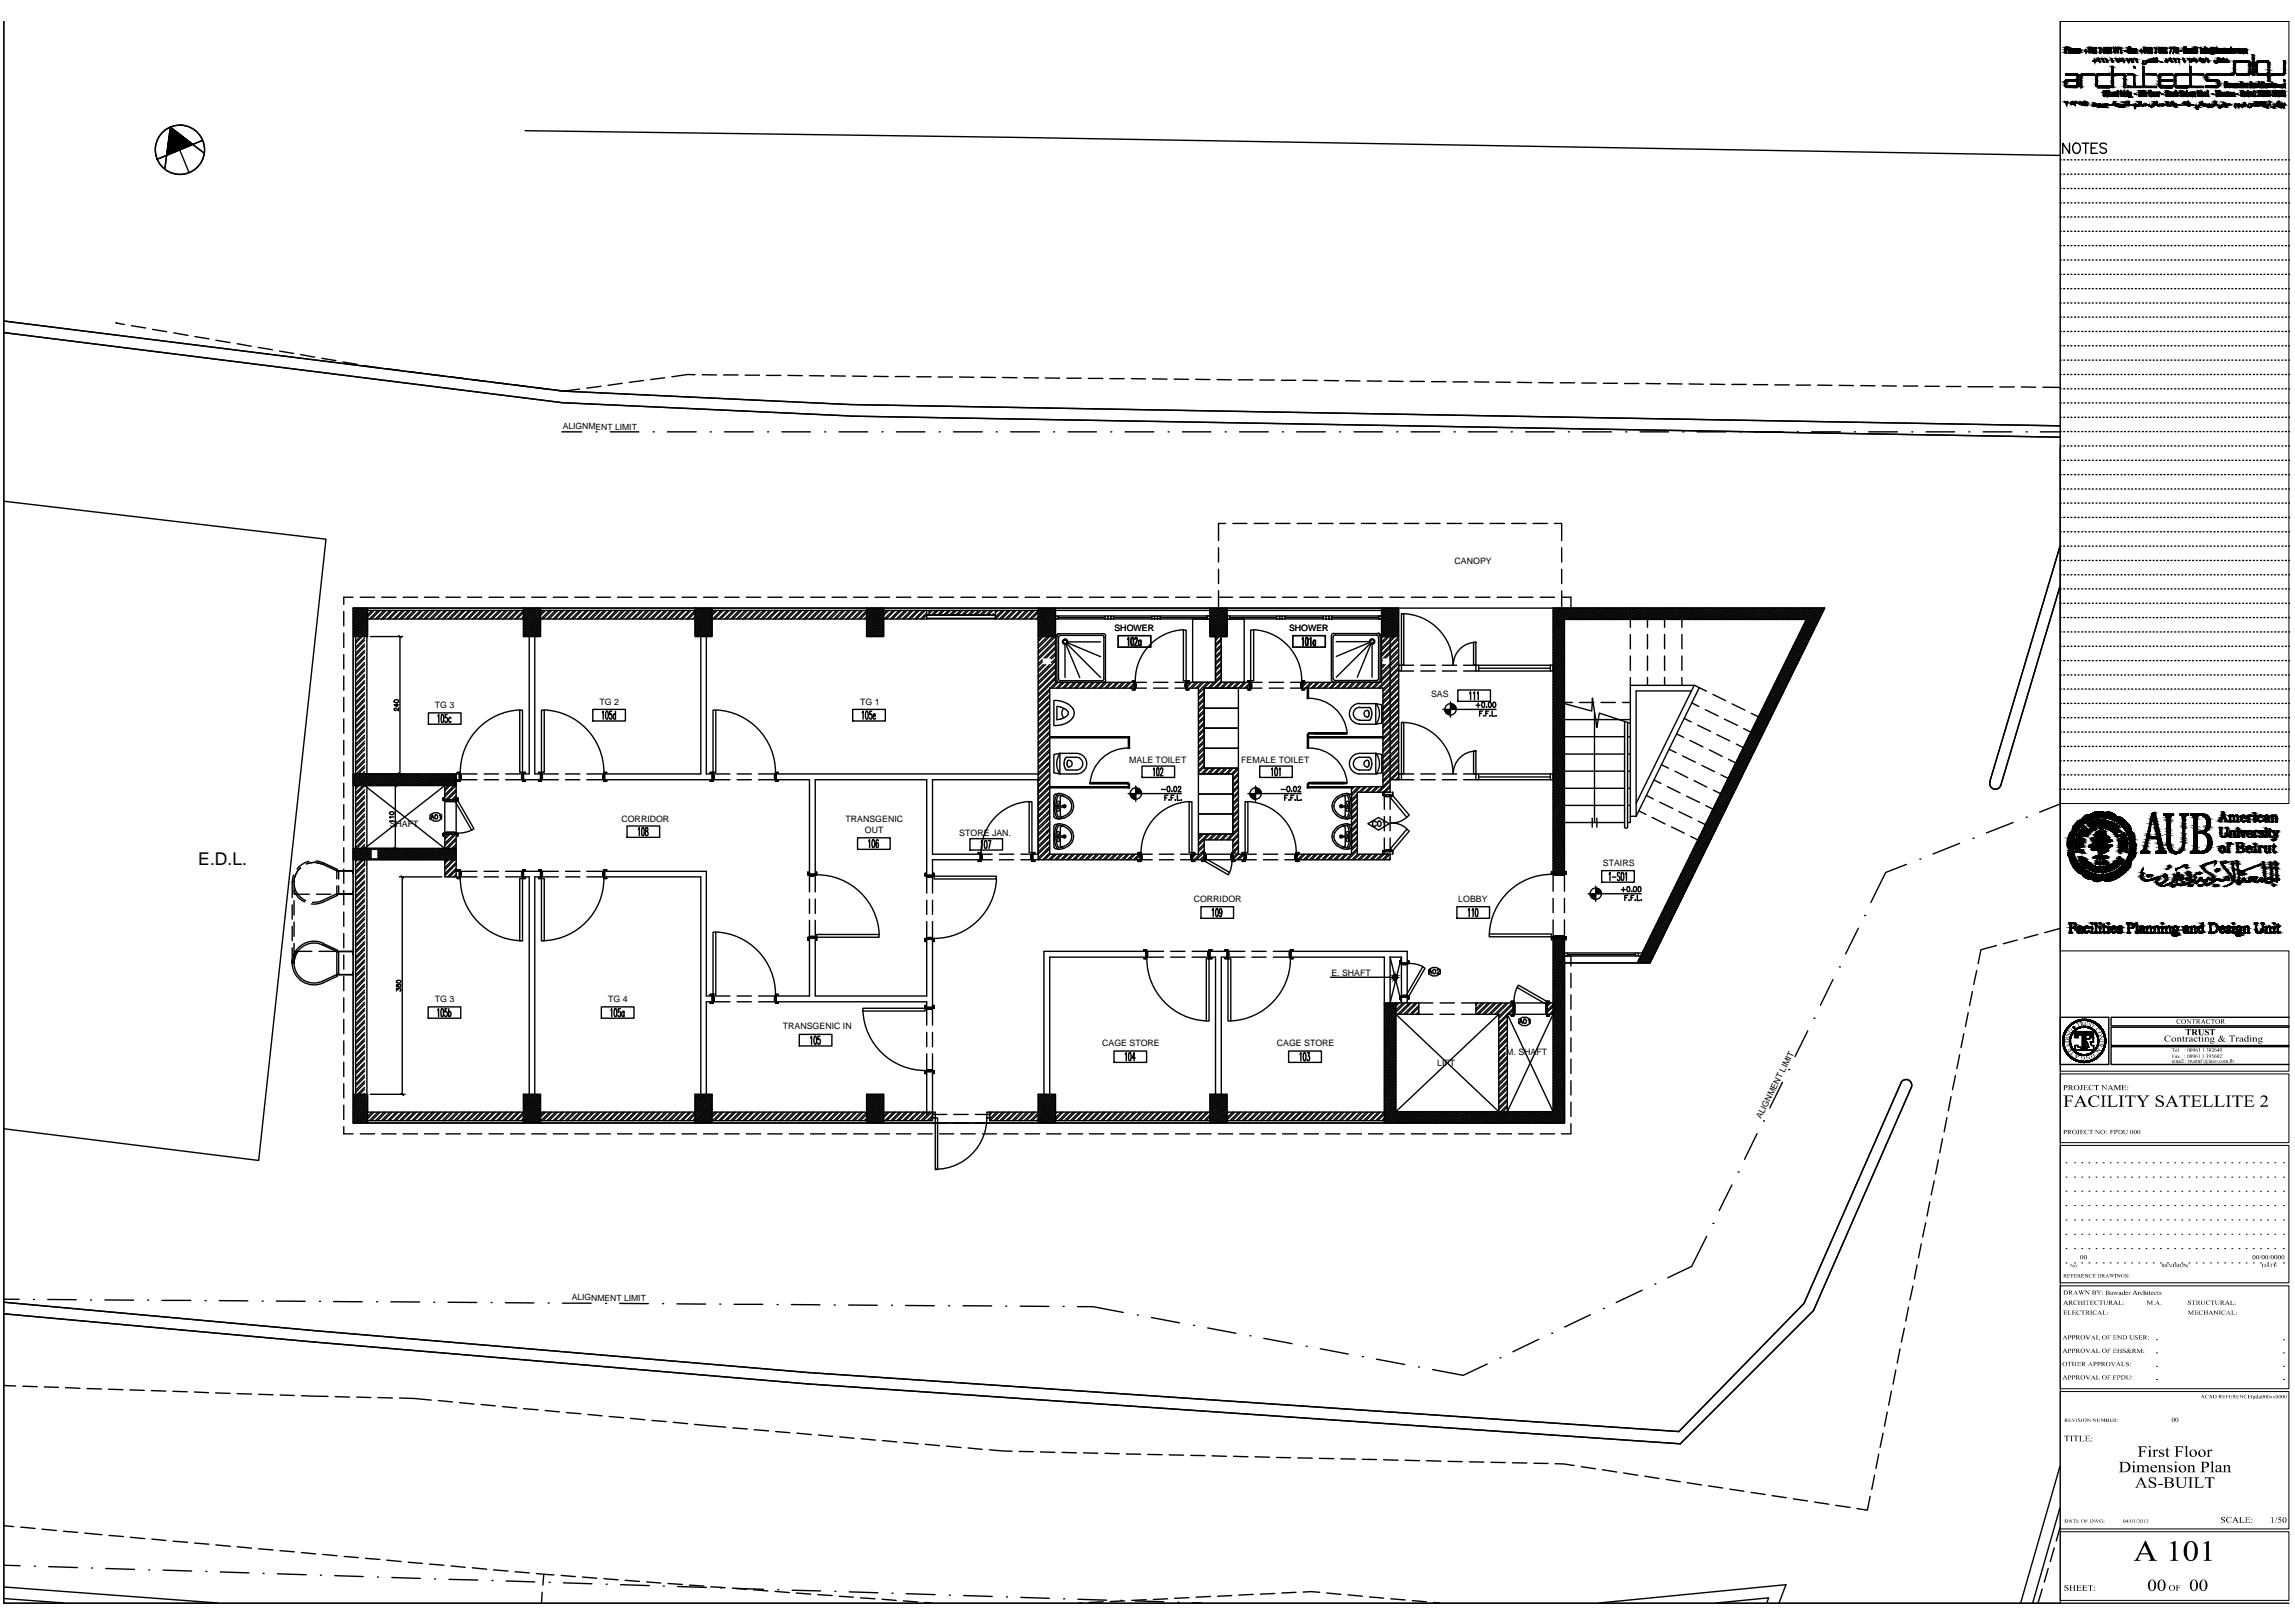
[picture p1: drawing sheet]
<svg xmlns="http://www.w3.org/2000/svg" width="420mm" height="297mm" viewBox="0 0 420 297" stroke-linecap="round" stroke-linejoin="round" font-family="sans-serif">
<defs><g id="words">
<text font-size="3.2" x="36.3" y="158.2">E.D.L.</text>
<g font-size="1.6">
<text x="103" y="78.6">ALIGNMENT LIMIT</text>
<text x="266.3" y="103.2">CANOPY</text>
<text x="204" y="115.5">SHOWER</text>
<text x="236" y="115.5">SHOWER</text>
<text x="79.6" y="129.6">TG 3</text>
<text x="109.8" y="129">TG 2</text>
<text x="157.5" y="129">TG 1</text>
<text x="262" y="127.6">SAS</text>
<text x="206.7" y="139.6">MALE TOILET</text>
<text x="227.2" y="139.6">FEMALE TOILET</text>
<text x="71.4" y="151.4">SHAFT</text>
<text x="113.8" y="150.5">CORRIDOR</text>
<text x="154.8" y="150.5">TRANSGENIC</text>
<text x="158.4" y="152.4">OUT</text>
<text x="175.6" y="153.1">STORE JAN.</text>
<text x="293.4" y="158.5">STAIRS</text>
<text x="218.6" y="165.1">CORRIDOR</text>
<text x="267" y="165.1">LOBBY</text>
<text x="243.7" y="178.6">E. SHAFT</text>
<text x="79.6" y="183.5">TG 3</text>
<text x="111.3" y="183.5">TG 4</text>
<text x="143.3" y="188.3">TRANSGENIC IN</text>
<text x="201.8" y="191.5">CAGE STORE</text>
<text x="233.8" y="191.5">CAGE STORE</text>
<text x="263.1" y="195.1">LIFT</text>
<text x="275.7" y="193">M. SHAFT</text>
<text x="322.4" y="204.9" transform="rotate(-63 322.4 204.9)">ALIGNMENT LIMIT</text>
<text x="104.7" y="238">ALIGNMENT LIMIT</text>
</g>
</g></defs>
<!-- layer: A-FIXT-FURN -->
<path d="M220.5 136.9h6.2v3.7h-6.2zM220.5 133.3h6.2v3.6h-6.2zM220.5 129.6h6.2v3.7h-6.2zM220.5 125.9h6.2v3.7h-6.2zM219.4 141.6h6.3v3.7h-6.3zM219.4 145.3h6.3v3.7h-6.3zM219.4 149h6.3v3.7h-6.3z" fill="none" stroke="#000" stroke-width=".25"/>
<!-- layer: A-WALL-CMU-HACH -->
<g fill="none" stroke="#000" stroke-width=".25">
<path d="M64.7 111.3h.1M65 111.3l-.3 .3M65.2 116.5l-.1 .1M65.3 111.3l-.6 .6M65.6 111.3l-.9 .9M65.9 111.3l-1.2 1.2M65.9 116.5l-.8 .8M66.1 111.3l-1.4 1.4M66.3 116.5l-1.2 1.2M66.4 111.3l-1.7 1.7M66.7 111.3l-2 2M66.7 116.8l-1.6 1.7"/>
<path d="M66.7 117.9l-1.6 1.7M66.7 119l-1.6 1.7M66.7 117.2l-1.6 1.6M66.7 118.3l-1.6 1.7M66.7 119.4l-1.6 1.7M67 111.3l-2.3 2.3M67.2 111.3l-2.5 2.5M67.3 116.5h.1M67.3 111.5l-2.6 2.6M67.3 111.8l-2.6 2.6M67.3 112.1l-2.6 2.6M67.3 112.4l-2.6 2.6"/>
<path d="M67.3 112.6l-2.6 2.6M67.3 113.2l-2.6 2.6M67.3 113.5l-2.6 2.6M67.3 113.7l-2.6 2.6M67.3 114l-2.5 2.5M67.3 114.3l-2.2 2.2M67.3 114.6l-2 1.9M67.3 114.9l-1.7 1.6M67.3 115.1l-1.4 1.4M67.3 115.4l-1.1 1.1M67.3 115.7l-.9 .8M67.3 116l-.6 .5"/>
<path d="M67.3 116.2l-.3 .3M67.3 111.7v.1M68.1 111.7l-.8 .8M68.5 111.7l-3.8 3.8M69.2 111.7l-1.6 1.6M69.6 111.7l-1.6 1.6M70.3 111.7l-1.6 1.6M70.7 111.7l-1.6 1.6M71.4 111.7l-1.6 1.6M71.8 111.7l-1.6 1.6M72.5 111.7l-1.5 1.6M72.9 111.7l-1.6 1.6"/>
<path d="M73.6 111.7l-1.5 1.6M74 111.7l-1.5 1.6M74.7 111.7l-1.5 1.6M75.1 111.7l-1.5 1.6M75.8 111.7l-1.5 1.6M76.2 111.7l-1.5 1.6M77 111.7l-1.6 1.6M77.3 111.7l-1.5 1.6M78.1 111.7l-1.6 1.6M78.5 111.7l-1.6 1.6M79.2 111.7l-1.6 1.6M79.6 111.7l-1.6 1.6"/>
<path d="M80.3 111.7l-1.6 1.6M80.7 111.7l-1.6 1.6M81.4 111.7l-1.5 1.6M81.8 111.7l-1.6 1.6M82.5 111.7l-1.5 1.6M82.9 111.7l-1.5 1.6M83.6 111.7l-1.5 1.6M84 111.7l-1.5 1.6M84.7 111.7l-1.5 1.6M85.1 111.7l-1.5 1.6M85.9 111.7l-1.6 1.6M86.2 111.7l-1.5 1.6"/>
<path d="M87 111.7l-1.6 1.6M87.4 111.7l-1.6 1.6M88.1 111.7l-1.6 1.6M88.5 111.7l-1.6 1.6M89.2 111.7l-1.6 1.6M89.6 111.7l-1.6 1.6M90.3 111.7l-1.6 1.6M90.7 111.7l-1.6 1.6M91.4 111.7l-1.5 1.6M91.8 111.7l-1.6 1.6M92.5 111.7l-1.5 1.6M92.9 111.7l-1.6 1.6"/>
<path d="M93.6 111.7l-1.5 1.6M94 111.7l-1.6 1.6M94.8 111.7l-1.6 1.6M95.1 111.7l-1.6 1.6M95.8 113.2v.1M95.8 111.8l-1.5 1.5M95.8 112.9l-.4 .4M95.8 112.1l-1.2 1.2M95.9 111.3h-.1M96.2 111.3l-.4 .3M96.4 111.3l-.6 .6M96.7 111.3l-.9 .9"/>
<path d="M97 111.3l-1.2 1.2M97.3 111.3l-1.5 1.4M97.6 111.3l-1.8 1.7M97.8 111.3l-2 2M98.1 111.3l-2.3 2.3M98.4 111.3l-2.6 2.5M98.7 111.3l-2.9 2.8M98.9 111.3l-3.1 3.1M99 115.7l-.8 .8M99 113.7l-2.8 2.8M99 111.5l-3.2 3.2M99 111.8l-3.2 3.2"/>
<path d="M99 112.1l-3.2 3.1M99 112.4l-3.2 3.1M99 112.6l-3.2 3.2M99 112.9l-3.2 3.2M99 113.2l-3.2 3.1M99 113.5l-3.1 3M99 114l-2.5 2.5M99 114.3l-2.2 2.2M99 114.6l-1.9 1.9M99 114.9l-1.7 1.6M99 115.1l-1.4 1.4M99 115.4l-1.1 1.1"/>
<path d="M99 116l-.6 .5M99 116.2l-.3 .3M99.5 111.7l-.5 .6M99.9 111.7l-.9 .9M100.6 111.7l-1.6 1.6M101 111.7l-1.6 1.6M101.7 111.7l-1.6 1.6M102.1 111.7l-1.6 1.6M102.9 111.7l-1.6 1.6M103.2 111.7l-1.6 1.6M104 111.7l-1.6 1.6M104.3 111.7l-1.5 1.6"/>
<path d="M105.1 111.7l-1.6 1.6M105.4 111.7l-1.5 1.6M106.2 111.7l-1.6 1.6M106.5 111.7l-1.5 1.6M107.3 111.7l-1.6 1.6M107.6 111.7l-1.5 1.6M108.4 111.7l-1.6 1.6M108.8 111.7l-1.6 1.6M109.5 111.7l-1.6 1.6M109.9 111.7l-1.6 1.6M110.6 111.7l-1.6 1.6M111 111.7l-1.6 1.6"/>
<path d="M111.7 111.7l-1.6 1.6M112.1 111.7l-1.6 1.6M112.8 111.7l-1.5 1.6M113.2 111.7l-1.6 1.6M113.9 111.7l-1.5 1.6M114.3 111.7l-1.5 1.6M115 111.7l-1.5 1.6M115.4 111.7l-1.5 1.6M116.2 111.7l-1.6 1.6M116.5 111.7l-1.5 1.6M117.3 111.7l-1.6 1.6M117.7 111.7l-1.6 1.6"/>
<path d="M118.4 111.7l-1.6 1.6M118.8 111.7l-1.6 1.6M119.5 111.7l-1.6 1.6M119.9 111.7l-1.6 1.6M120.6 111.7l-1.6 1.6M121 111.7l-1.6 1.6M121.7 111.7l-1.5 1.6M122.1 111.7l-1.6 1.6M122.8 111.7l-1.5 1.6M123.2 111.7l-1.5 1.6M123.9 111.7l-1.5 1.6M124.3 111.7l-1.5 1.6"/>
<path d="M125 111.7l-1.5 1.6M125.4 111.7l-1.5 1.6M126.2 111.7l-1.6 1.6M126.5 111.7l-1.5 1.6M127.2 111.8l-1.5 1.5M127.2 112.9l-.4 .4M127.2 112.1l-1.1 1.2M127.2 113.2v.1M127.3 111.3h-.1M127.6 111.3l-.4 .3M127.9 111.3l-.7 .6M128.1 111.3l-.9 .9"/>
<path d="M128.4 111.3l-1.2 1.2M128.7 111.3l-1.5 1.4M129 111.3l-1.8 1.7M129.2 111.3l-2 2M129.5 111.3l-2.3 2.3M129.8 111.3l-2.6 2.5M130.1 111.3l-2.9 2.8M130.4 114.6l-1.9 1.9M130.4 113.7l-2.8 2.8M130.4 116l-.5 .5M130.4 111.3l-3.2 3.1M130.4 111.5l-3.2 3.2"/>
<path d="M130.4 111.8l-3.2 3.2M130.4 112.1l-3.2 3.1M130.4 112.4l-3.2 3.1M130.4 112.6l-3.2 3.2M130.4 112.9l-3.2 3.2M130.4 113.2l-3.2 3.1M130.4 113.5l-3.1 3M130.4 114l-2.5 2.5M130.4 114.3l-2.2 2.2M130.4 114.9l-1.7 1.6M130.4 115.1l-1.4 1.4M130.4 115.4l-1.1 1.1"/>
<path d="M130.4 115.7l-.8 .8M130.4 116.2l-.3 .3M130.9 111.7l-.5 .6M131.3 111.7l-.9 .9M132 111.7l-1.5 1.6M132.4 111.7l-1.6 1.6M133.2 111.7l-1.6 1.6M133.5 111.7l-1.6 1.6M134.3 111.7l-1.6 1.6M134.6 111.7l-1.5 1.6M135.4 111.7l-1.6 1.6M135.7 111.7l-1.5 1.6"/>
<path d="M136.5 111.7l-1.6 1.6M136.8 111.7l-1.5 1.6M137.6 111.7l-1.6 1.6M138 111.7l-1.6 1.6M138.7 111.7l-1.6 1.6M139.1 111.7l-1.6 1.6M139.8 111.7l-1.6 1.6M140.2 111.7l-1.6 1.6M140.9 111.7l-1.6 1.6M141.3 111.7l-1.6 1.6M142.1 111.7l-1.7 1.6M142.4 111.7l-1.6 1.6"/>
<path d="M143.2 111.7l-1.6 1.6M143.5 111.7l-1.6 1.6M144.3 111.7l-1.6 1.6M144.6 111.7l-1.5 1.6M145.4 111.7l-1.6 1.6M145.7 111.7l-1.5 1.6M146.5 111.7l-1.6 1.6M146.8 111.7l-1.5 1.6M147.6 111.7l-1.6 1.6M148 111.7l-1.6 1.6M148.7 111.7l-1.6 1.6M149.1 111.7l-1.6 1.6"/>
<path d="M149.8 111.7l-1.6 1.6M150.2 111.7l-1.6 1.6M150.9 111.7l-1.6 1.6M151.3 111.7l-1.6 1.6M152 111.7l-1.5 1.6M152.4 111.7l-1.6 1.6M153.1 111.7l-1.5 1.6M153.5 111.7l-1.5 1.6M154.2 111.7l-1.5 1.6M154.6 111.7l-1.5 1.6M155.3 111.7l-1.5 1.6M155.7 111.7l-1.5 1.6"/>
<path d="M156.5 111.7l-1.6 1.6M156.8 111.7l-1.5 1.6M157.6 111.7l-1.6 1.6M158 111.7l-1.6 1.6M158.7 111.8l-1.6 1.5M158.7 112.9l-.5 .4M158.7 112.1l-1.2 1.2M158.7 113.2l-.1 .1M158.7 111.3h.1M159 111.3l-.3 .3M159.3 111.3l-.6 .6M159.5 111.3l-.8 .9"/>
<path d="M159.8 111.3l-1.1 1.2M160.1 111.3l-1.4 1.4M160.4 111.3l-1.7 1.7M160.7 111.3l-2 2M160.9 111.3l-2.2 2.3M161.2 111.3l-2.5 2.5M161.5 111.3l-2.8 2.8M161.8 113.7l-2.8 2.8M161.8 116l-.5 .5M161.8 114.3l-2.2 2.2M161.8 113.5l-3 3M161.8 114.6l-1.9 1.9"/>
<path d="M161.8 111.3l-3.1 3.1M161.8 111.5l-3.1 3.2M161.8 111.8l-3.1 3.2M161.8 112.1l-3.1 3.1M161.8 112.4l-3.1 3.1M161.8 112.6l-3.1 3.2M161.8 112.9l-3.1 3.2M161.8 113.2l-3.1 3.1M161.8 114l-2.5 2.5M161.8 114.9l-1.7 1.6M161.8 115.1l-1.4 1.4M161.8 115.4l-1.1 1.1"/>
<path d="M161.8 115.7l-.8 .8M161.8 116.2l-.3 .3M162.3 111.7l-.5 .6M162.7 111.7l-.9 .9M163.5 111.7l-1.6 1.6M163.8 111.7l-1.6 1.6M164.6 111.7l-1.6 1.6M165 111.7l-1.6 1.6M165.7 111.7l-1.6 1.6M166.1 111.7l-1.6 1.6M166.8 111.7l-1.6 1.6M167.2 111.7l-1.6 1.6"/>
<path d="M167.9 111.7l-1.6 1.6M168.3 111.7l-1.6 1.6M169 111.7l-1.5 1.6M169.4 111.7l-1.6 1.6M169.7 112.2l-1.1 1.1M169.7 112.5l-.8 .8M182.4 111.7l-.2 .1M182.7 111.7l-.5 .5M183.5 111.7l-1.3 1.2M183.8 111.7l-1.5 1.6M184.6 111.7l-1.6 1.6M184.9 111.7l-1.5 1.6"/>
<path d="M185.7 111.7l-1.6 1.6M186 111.7l-1.5 1.6M186.8 111.7l-1.6 1.6M187.1 111.7l-1.5 1.6M187.9 111.7l-1.6 1.6M188.3 111.7l-1.6 1.6M189 111.7l-1.6 1.6M189.4 111.7l-1.6 1.6M190.1 111.8l-1.6 1.5M190.1 112.9l-.4 .4M190.1 112.1l-1.2 1.2M190.1 113.2l-.1 .1"/>
<path d="M190.1 111.3h.1M190.4 111.3l-.3 .3M190.6 116.5l-.5 .6M190.7 111.3l-.6 .6M191 116.5l-.9 .9M191 111.3l-.9 .9M191.2 111.3l-1.1 1.2M191.5 111.3l-1.4 1.4M191.7 116.5l-1.6 1.7M191.8 111.3l-1.7 1.7M192.1 116.5l-2 2M192.1 111.3l-2 2"/>
<path d="M192.3 111.3l-2.2 2.3M192.6 111.3l-2.5 2.5M192.8 116.5l-2.7 2.8M192.9 111.3l-2.8 2.8M193.2 116.5l-3.1 3.1M193.2 111.3l-3.1 3.1M193.2 117.2l-3.1 3.2M193.2 118.4l-2.1 2M193.2 117.6l-3.1 3.1M193.2 118.7l-1.7 1.7M193.2 119.5l-1 .9M193.2 119.8l-.7 .8"/>
<path d="M193.2 111.5l-3.1 3.2M193.2 111.8l-3.1 3.2M193.2 112.1l-3.1 3.1M193.2 112.4l-3.1 3.1M193.2 112.6l-3.1 3.2M193.2 112.9l-3.1 3.2M193.2 113.2l-3.1 3.1M193.2 113.5l-3 3M193.2 113.7l-2.8 2.8M193.2 114l-2.5 2.5M193.2 114.3l-2.2 2.2M193.2 114.6l-1.9 1.9"/>
<path d="M193.2 114.9l-1.6 1.6M193.2 115.1l-1.4 1.4M193.2 115.4l-1.1 1.1M193.2 115.7l-.8 .8M193.2 116l-.5 .5M193.2 116.2l-.3 .3M221.6 111.3h-.1M221.9 111.3l-.4 .3M222.1 111.3l-.6 .6M222.4 111.3l-.9 .9M222.7 111.3l-1.2 1.2M222.8 116.5l-.3 .3"/>
<path d="M223 111.3l-1.5 1.4M223.2 116.5l-.7 .7M223.2 111.3l-1.7 1.7M223.5 111.3l-2 2M223.6 116.8l-1.1 1.1M223.6 118l-1.1 1M223.6 119.1l-1.1 1M223.6 117.2l-1.1 1.1M223.6 118.3l-1.1 1.1M223.6 119.5l-1.1 1M223.8 111.3l-2.3 2.3M224.1 111.3l-2.6 2.5"/>
<path d="M224.4 111.3l-2.9 2.8M224.6 111.3l-3.1 3.1M224.6 115.7l-.8 .8M224.6 111.5l-3.1 3.2M224.6 111.8l-3.1 3.2M224.6 112.1l-3.1 3.1M224.6 112.4l-3.1 3.1M224.6 112.6l-3.1 3.2M224.6 112.9l-3.1 3.2M224.6 113.2l-3.1 3.1M224.6 113.5l-3 3M224.6 113.7l-2.7 2.8"/>
<path d="M224.6 114l-2.4 2.5M224.6 114.3l-2.2 2.2M224.6 114.6l-1.9 1.9M224.6 114.9l-1.6 1.6M224.6 115.1l-1.3 1.4M224.6 115.4l-1.1 1.1M224.6 116l-.5 .5M224.6 116.2l-.2 .3M253 111.3h-.1M253.2 116.5l-.3 .3M253.3 111.3l-.4 .3M253.5 111.3l-.6 .6"/>
<path d="M253.8 111.3l-.9 .9M254.1 111.3l-1.2 1.2M254.3 116.5l-1.4 1.4M254.4 111.3l-1.5 1.4M254.7 111.3l-1.8 1.7M254.9 111.3l-2 2M255 116.5l-2.1 2.1M255.2 111.3l-2.3 2.3M255.4 116.5l-2.5 2.5M255.5 111.3l-2.6 2.5M255.8 111.3l-2.9 2.8M256 111.3l-3.1 3.1"/>
<path d="M256.1 118.8l-1.6 1.6M256.1 119.9l-1.6 1.6M256.1 117l-3.2 3.1M256.1 118.1l-2.4 2.3M256.1 119.2l-1.6 1.6M256.1 114.3l-3.2 3.2M256.1 116.6l-3.2 3.2M256.1 117.7l-2.8 2.7M256.1 112.1l-3.2 3.1M256.1 113.2l-3.2 3.1M256.1 111.5l-3.2 3.2M256.1 111.8l-3.2 3.2"/>
<path d="M256.1 112.4l-3.2 3.1M256.1 112.6l-3.2 3.2M256.1 112.9l-3.2 3.2M256.1 113.5l-3.1 3M256.1 113.7l-2.8 2.8M256.1 114l-2.5 2.5M256.1 114.6l-2 1.9M256.1 114.9l-1.7 1.6M256.1 115.1l-1.4 1.4M256.1 115.4l-1.1 1.1M256.1 115.7l-.8 .8M256.1 116l-.6 .5"/>
<path d="M256.1 116.2l-.3 .3M284.4 111.3l-.1 .1M284.7 111.3l-.4 .3M285 111.3l-.7 .6M285.3 111.3l-1 .9M285.5 111.3l-1.2 1.2M285.8 111.3l-1.5 1.5M286.1 111.3l-1.8 1.7M286.4 111.3l-2.1 2M286.4 117.3l-2.1 2.1M286.4 113.5l-2.1 2M286.4 113.7l-2.1 2.1"/>
<path d="M286.4 114l-2.1 2.1M286.4 114.3l-2.1 2.1M286.4 114.6l-2.1 2.1M286.4 114.9l-2.1 2M286.4 115.1l-2.1 2.1M286.4 115.4l-2.1 2.1M286.4 115.7l-2.1 2.1M286.4 116l-2.1 2M286.4 116.2l-2.1 2.1M286.4 116.5l-2.1 2.1M286.4 116.8l-2.1 2.1M286.4 117.1l-2.1 2.1"/>
<path d="M286.4 117.6l-2.1 2.1M286.4 117.9l-2.1 2.1M286.4 118.2l-2.1 2.1M286.4 118.4l-2.1 2.1M286.4 118.7l-2.1 2.1M286.4 119l-2.1 2.1M286.4 119.3l-2.1 2.1M286.4 119.5l-2.1 2.2M286.4 119.8l-2.1 2.1M286.7 111.3l-2.4 2.3M286.9 111.3l-2.6 2.6M287.2 111.3l-2.9 2.9"/>
<path d="M287.5 111.3l-3.2 3.1M287.8 111.3l-3.5 3.4M288 111.3l-3.7 3.7M288.3 111.3l-4 4M288.6 111.3l-2.1 2.1M288.9 111.3l-2.1 2.1M289.2 111.3l-2.2 2.1M289.4 111.3l-2.1 2.1M289.7 111.3l-2.1 2.1M290 111.3l-2.1 2.1M290.3 111.3l-2.2 2.1M290.5 111.3l-2.1 2.1"/>
<path d="M290.8 111.3l-2.1 2.1M291.1 111.3l-2.1 2.1M291.4 111.3l-2.1 2.1M291.7 111.3l-2.2 2.1M291.9 111.3l-2.1 2.1M292.2 111.3l-2.1 2.1M292.5 111.3l-2.1 2.1M292.8 111.3l-2.2 2.1M293 111.3l-2.1 2.1M293.3 111.3l-2.1 2.1M293.6 111.3l-2.1 2.1M293.9 111.3l-2.1 2.1"/>
<path d="M294.2 111.3l-2.2 2.1M294.4 111.3l-2.1 2.1M294.7 111.3l-2.1 2.1M295 111.3l-2.1 2.1M295.3 111.3l-2.2 2.1M295.6 111.3l-2.2 2.1M295.8 111.3l-2.1 2.1M296.1 111.3l-2.1 2.1M296.4 111.3l-2.1 2.1M296.7 111.3l-2.2 2.1M296.9 111.3l-2.1 2.1M297.2 111.3l-2.1 2.1"/>
<path d="M297.5 111.3l-2.1 2.1M297.8 111.3l-2.1 2.1M298.1 111.3l-2.2 2.1M298.3 111.3l-2.1 2.1M298.6 111.3l-2.1 2.1M298.9 111.3l-2.1 2.1M299.2 111.3l-2.2 2.1M299.4 111.3l-2.1 2.1M299.7 111.3l-2.1 2.1M300 111.3l-2.1 2.1M300.3 111.3l-2.1 2.1M300.6 111.3l-2.2 2.1"/>
<path d="M300.8 111.3l-2.1 2.1M301.1 111.3l-2.1 2.1M301.4 111.3l-2.1 2.1M301.7 111.3l-2.2 2.1M301.9 111.3l-2.1 2.1M302.2 111.3l-2.1 2.1M302.5 111.3l-2.1 2.1M302.8 111.3l-2.1 2.1M303.1 111.3l-2.2 2.1M303.3 111.3l-2.1 2.1M303.6 111.3l-2.1 2.1M303.9 111.3l-2.1 2.1"/>
<path d="M304.2 111.3l-2.2 2.1M304.4 111.3l-2.1 2.1M304.7 111.3l-2.1 2.1M305 111.3l-2.1 2.1M305.3 111.3l-2.1 2.1M305.5 111.3l-2.1 2.1M305.8 111.3l-2.1 2.1M306.1 111.3l-2.1 2.1M306.4 111.3l-2.1 2.1M306.6 111.3l-2.1 2.1M306.9 111.3l-2.1 2.1M307.2 111.3l-2.1 2.1"/>
<path d="M307.5 111.3l-2.1 2.1M307.7 111.3l-2 2.1M308 111.3l-2.1 2.1M308.3 111.3l-2.1 2.1M308.6 111.3l-2.1 2.1M308.8 111.3l-2 2.1M309.1 111.3l-2 2.1M309.4 111.3l-2.1 2.1M309.7 111.3l-2.1 2.1M310 111.3l-2.1 2.1M310.2 111.3l-2 2.1M310.5 111.3l-2.1 2.1"/>
<path d="M310.8 111.3l-2.1 2.1M311.1 111.3l-2.1 2.1M311.3 111.3l-2 2.1M311.6 111.3l-2 2.1M311.9 111.3l-2.1 2.1M312.2 111.3l-2.1 2.1M312.5 111.3l-2.1 2.1M312.7 111.3l-2 2.1M313 111.3l-2.1 2.1M313.3 111.3l-2.1 2.1M313.6 111.3l-2.1 2.1M313.9 111.3l-2.1 2.1"/>
<path d="M314.1 111.3l-2 2.1M314.4 111.3l-2.1 2.1M314.7 111.3l-2.1 2.1M315 111.3l-2.1 2.1M315.2 111.3l-2 2.1M315.5 111.3l-2.1 2.1M315.8 111.3l-2.1 2.1M316.1 111.3l-2.1 2.1M316.4 111.3l-2.1 2.1M316.6 111.3l-2 2.1M316.9 111.3l-2.1 2.1M317.2 111.3l-2.1 2.1"/>
<path d="M317.5 111.3l-2.1 2.1M317.7 111.3l-2 2.1M318 111.3l-2.1 2.1M318.3 111.3l-2.1 2.1M318.6 111.3l-2.1 2.1M318.9 111.3l-2.1 2.1M319.1 111.3l-2 2.1M319.4 111.3l-2.1 2.1M319.7 111.3l-2.1 2.1M320 111.3l-2.1 2.1M320.2 111.3l-2 2.1M320.5 111.3l-2.1 2.1"/>
<path d="M320.8 111.3l-2.1 2.1M321.1 111.3l-2.1 2.1M321.4 111.3l-2.1 2.1M321.6 111.3l-2 2.1M321.9 111.3l-2.1 2.1M322.2 111.3l-2.1 2.1M322.5 111.3l-2.1 2.1M322.7 111.3l-2 2.1M323 111.3l-2 2.1M323.3 111.3l-2.1 2.1M323.6 111.3l-2.1 2.1M323.9 111.3l-2.1 2.1"/>
<path d="M324.1 111.3l-2 2.1M324.4 111.3l-2.1 2.1M324.7 111.3l-2.1 2.1M325 111.3l-2.1 2.1M325.2 111.3l-2 2.1M325.5 111.3l-2 2.1M325.8 111.3l-2.1 2.1M326.1 111.3l-2.1 2.1M326.4 111.3l-2.1 2.1M326.6 111.3l-2 2.1M326.9 111.3l-2.1 2.1M327.2 111.3l-2.1 2.1"/>
<path d="M327.5 111.3l-2.1 2.1M327.8 111.3l-2.1 2.1M328 111.3l-2 2.1M328.3 111.3l-2.1 2.1M328.6 111.3l-2.1 2.1M328.9 111.3l-2.1 2.1M329.1 111.3l-2 2.1M329.4 111.3l-2.1 2.1M329.7 111.3l-2.1 2.1M329.9 119.7l-4.6 4.6M330 111.3l-2.1 2.1M330.2 119.1l-4.6 4.6"/>
<path d="M330.3 111.3l-2.1 2.1M330.5 118.6l-4.6 4.6M330.5 111.3l-2 2.1M330.7 118l-4.6 4.6M330.8 111.3l-2.1 2.1M331 117.5l-4.6 4.6M331.1 111.3l-2.1 2.1M331.3 116.9l-4.6 4.6M331.4 111.3l-2.1 2.1M331.5 116.4l-4.6 4.6M331.6 111.3l-2 2.1M331.8 115.8l-4.6 4.6"/>
<path d="M331.9 111.3l-2.1 2.1M332.1 115.3l-4.6 4.6M332.2 111.3l-2.1 2.1M332.3 114.7l-4.6 4.6M332.5 111.3l-2.1 2.1M332.6 114.2l-4.6 4.6M332.8 111.3l-2.1 2.1M332.9 113.7l-4.6 4.5M333 111.3l-2.6 2.6M333.1 113.1l-4.6 4.6M333.3 111.3l-3.1 3.1M333.4 112.6l-4.6 4.5"/>
<path d="M333.6 111.3l-3.7 3.7M333.7 112l-4.6 4.6M333.9 111.3l-4.3 4.2M334 111.5l-4.6 4.6M66.7 120.1l-1.6 1.7M66.7 121.2l-1.6 1.7M66.7 122.3l-1.6 1.7M66.7 123.4l-1.6 1.7M66.7 124.6l-1.6 1.6M66.7 125.7l-1.6 1.7M66.7 126.8l-1.6 1.7M66.7 127.9l-1.6 1.7"/>
<path d="M66.7 129l-1.6 1.7M66.7 130.1l-1.6 1.7M66.7 131.2l-1.6 1.7M66.7 132.3l-1.6 1.7M66.7 133.5l-1.6 1.6M66.7 134.6l-1.6 1.6M66.7 135.7l-1.6 1.7M66.7 136.8l-1.6 1.7M66.7 137.9l-1.6 1.7M66.7 139l-1.6 1.7M66.7 120.5l-1.6 1.7M66.7 121.6l-1.6 1.7"/>
<path d="M66.7 122.7l-1.6 1.7M66.7 123.8l-1.6 1.7M66.7 124.9l-1.6 1.7M66.7 126.1l-1.6 1.6M66.7 127.2l-1.6 1.7M66.7 128.3l-1.6 1.7M66.7 129.4l-1.6 1.7M66.7 130.5l-1.6 1.7M66.7 131.6l-1.6 1.7M66.7 132.7l-1.6 1.7M66.7 133.8l-1.6 1.7M66.7 135l-1.6 1.6"/>
<path d="M66.7 136.1l-1.6 1.6M66.7 137.2l-1.6 1.7M66.7 138.3l-1.6 1.7M66.7 139.4l-1.6 1.7M190.8 120.7l-.7 .8M190.8 121.1l-.7 .8M191 121.6l-.9 1M191.4 121.6l-1.3 1.4M192.2 121.6l-2.1 2.1M192.2 126.1l-2.1 2M192.2 127.2l-2.1 2M192.2 128.3l-2.1 2.1"/>
<path d="M192.2 129.4l-2.1 2.1M192.2 130.5l-2.1 2.1M192.2 131.6l-2.1 2.1M192.2 132.7l-2.1 2.1M192.2 133.8l-2.1 2.1M192.2 135l-2.1 2M192.2 136.1l-2.1 2M192.2 137.2l-2.1 2.1M192.2 138.3l-2.1 2.1M192.2 139.4l-2.1 2.1M192.2 126.4l-2.1 2.1M192.2 127.6l-2.1 2"/>
<path d="M192.2 128.7l-2.1 2M192.2 129.8l-2.1 2.1M192.2 130.9l-2.1 2.1M192.2 132l-2.1 2.1M192.2 133.1l-2.1 2.1M192.2 134.2l-2.1 2.1M192.2 135.3l-2.1 2.1M192.2 136.4l-2.1 2.1M192.2 137.5l-2.1 2.1M192.2 138.6l-2.1 2.2M192.2 139.7l-2.1 2.2M193.2 121.7l-3.1 3.1"/>
<path d="M193.2 122.8l-3.1 3.1M193.2 123.9l-3.1 3.1M193.2 120.9l-3.1 3.2M193.2 122l-3.1 3.2M193.2 123.1l-3.1 3.2M193.2 124.2l-3.1 3.2M193.2 120.6l-.7 .7M193.3 124.9l-1 1M193.7 124.9l-1.1 1M194.4 124.9l-1 1M194.8 124.9l-1.1 1M195.6 124.9l-1.1 1"/>
<path d="M195.9 124.9l-1 1M196.7 124.9l-1.1 1M197 124.9l-1 1M197.8 124.9l-1.1 1M198.1 124.9l-1 1M198.9 124.9l-1 1M199.2 124.9l-1 1M200 124.9l-1 1M200.3 124.9l-1 1M201.1 124.9l-1 1M201.5 124.9l-1.1 1M202.2 124.9l-1 1"/>
<path d="M202.6 124.9l-1.1 1M203.3 124.9l-1 1M203.7 124.9l-1.1 1M204.5 124.9l-1.1 1M204.8 124.9l-1 1M205.6 124.9l-1.1 1M205.9 124.9l-1 1M206.7 124.9l-1.1 1M207 124.9l-1 1M207.7 125l-1 .9M207.7 125.3l-.6 .6M217.8 124.9l-.5 .4"/>
<path d="M218.1 124.9l-.8 .8M218.9 124.9l-1.1 1M219.3 124.9l-1.1 1M220 124.9l-1.1 1M220.4 124.9l-1.1 1M220.5 126.7l-1.1 1M220.5 127.8l-1.1 1M220.5 128.9l-1.1 1M220.5 130l-1.1 1M220.5 131.1l-1.1 1.1M220.5 132.2l-1.1 1.1M220.5 133.3l-1.1 1.1"/>
<path d="M220.5 134.5l-1.1 1M220.5 135.6l-1.1 1M220.5 136.7l-1.1 1M220.5 137.8l-1.1 1M220.5 138.9l-1.1 1M220.5 140l-1.1 1.1M220.5 127l-1.1 1.1M220.5 128.1l-1.1 1.1M220.5 129.2l-1.1 1.1M220.5 130.3l-1.1 1.1M220.5 131.5l-1.1 1M220.5 132.6l-1.1 1"/>
<path d="M220.5 133.7l-1.1 1M220.5 134.8l-1.1 1M220.5 135.9l-1.1 1M220.5 137l-1.1 1.1M220.5 138.1l-1.1 1.1M220.5 139.2l-1.1 1.1M221.1 124.9l-1.7 1.7M221.5 124.9l-2.1 2.1M222.2 124.9l-1 1M223.6 120.2l-1.1 1M223.6 121.3l-1.1 1M223.6 122.4l-1.1 1"/>
<path d="M223.6 123.5l-1.1 1.1M223.6 124.6l-1.3 1.3M223.6 120.6l-1.1 1M223.6 121.7l-1.1 1M223.6 122.8l-1.1 1M223.6 123.9l-2.1 2M223.7 124.9l-1 1M224.4 124.9l-1 1M224.8 124.9l-1 1M225.5 124.9l-1 1M225.9 124.9l-1 1M226.6 124.9l-1 1"/>
<path d="M227 124.9l-1 1M227.8 124.9l-1.1 1M228.1 124.9l-1 1M228.8 125l-1 .9M228.8 125.3l-.6 .6M238.9 124.9l-.5 .4M239.3 124.9l-.9 .8M240 124.9l-1 1M240.4 124.9l-1.1 1M241.1 124.9l-1 1M241.5 124.9l-1.1 1M242.2 124.9l-1 1"/>
<path d="M242.6 124.9l-1.1 1M243.3 124.9l-1 1M243.7 124.9l-1.1 1M244.4 124.9l-1 1M244.8 124.9l-1.1 1M245.6 124.9l-1.1 1M245.9 124.9l-1 1M246.7 124.9l-1.1 1M247 124.9l-1 1M247.8 124.9l-1.1 1M248.1 124.9l-1 1M248.9 124.9l-1.1 1"/>
<path d="M249.2 124.9l-1 1M250 124.9l-1.1 1M250.3 124.9l-1 1M251.1 124.9l-1.1 1M251.4 124.9l-1 1M252.2 124.9l-1.1 1M252.6 124.9l-1.1 1M252.9 120.9h.1M252.9 121.2h.1M253.3 121.6l-.4 .4M253.6 121.6l-.7 .7M254.4 121.6l-1.5 1.5"/>
<path d="M254.5 121.5h.1M254.5 120.8h.1M256.1 121l-3.2 3.2M256.1 122.2l-3.8 3.7M256.1 124.4l-2.9 2.9M256.1 120.3l-3.2 3.1M256.1 121.4l-3.2 3.1M256.1 128.1l-2.9 2.9M256.1 123.3l-2.9 2.9M256.1 125.5l-2.9 2.9M256.1 126.6l-2.9 2.9M256.1 127.7l-2.9 2.9"/>
<path d="M256.1 128.8l-2.9 2.9M256.1 129.9l-2.9 2.9M256.1 131l-2.9 2.9M256.1 132.2l-2.9 2.8M256.1 133.3l-2.9 2.8M256.1 134.4l-2.9 2.8M256.1 135.5l-2.9 2.8M256.1 136.6l-2.9 2.9M256.1 137.7l-2.9 2.9M256.1 138.8l-2.9 2.9M256.1 139.9l-2.9 2.9M256.1 122.5l-3.5 3.4"/>
<path d="M256.1 123.7l-2.9 2.8M256.1 124.8l-2.9 2.8M256.1 125.9l-2.9 2.8M256.1 127l-2.9 2.8M256.1 129.2l-2.9 2.9M256.1 130.3l-2.9 2.9M256.1 131.4l-2.9 2.9M256.1 132.5l-2.9 2.9M256.1 133.6l-2.9 2.9M256.1 134.7l-2.9 2.9M256.1 135.8l-2.9 2.9M256.1 136.9l-2.9 2.9"/>
<path d="M256.1 138.1l-2.9 2.9M256.1 139.2l-2.9 2.9M286.4 120.1l-2.1 2.1M286.4 120.4l-2.1 2.1M286.4 120.7l-2.1 2.1M286.4 120.9l-2.1 2.1M286.4 121.2l-2.1 2.1M286.4 121.5l-2.1 2.1M286.4 121.8l-2.1 2.1M286.4 122l-2.1 2.2M286.4 122.3l-2.1 2.1M286.4 122.6l-2.1 2.1"/>
<path d="M286.4 122.9l-2.1 2.1M286.4 123.1l-2.1 2.2M286.4 123.4l-2.1 2.1M286.4 123.7l-2.1 2.1M286.4 124l-2.1 2.1M286.4 124.3l-2.1 2.1M286.4 124.5l-2.1 2.2M286.4 124.8l-2.1 2.1M286.4 125.1l-2.1 2.1M286.4 125.4l-2.1 2.1M286.4 125.6l-2.1 2.2M286.4 125.9l-2.1 2.1"/>
<path d="M286.4 126.2l-2.1 2.1M286.4 126.5l-2.1 2.1M286.4 126.8l-2.1 2.1M286.4 127l-2.1 2.2M286.4 127.3l-2.1 2.1M286.4 127.6l-2.1 2.1M286.4 127.9l-2.1 2.1M286.4 128.1l-2.1 2.2M286.4 128.4l-2.1 2.2M286.4 128.7l-2.1 2.1M286.4 129l-2.1 2.1M286.4 129.3l-2.1 2.1"/>
<path d="M286.4 129.5l-2.1 2.2M286.4 129.8l-2.1 2.1M286.4 130.1l-2.1 2.1M286.4 130.4l-2.1 2.1M286.4 130.7l-2.1 2.1M286.4 130.9l-2.1 2.2M286.4 131.2l-2.1 2.1M286.4 131.5l-2.1 2.1M286.4 131.8l-2.1 2.1M286.4 132l-2.1 2.2M286.4 132.3l-2.1 2.1M286.4 132.6l-2.1 2.1"/>
<path d="M286.4 132.9l-2.1 2.1M286.4 133.2l-2.1 2.1M286.4 133.4l-2.1 2.2M286.4 133.7l-2.1 2.1M286.4 134l-2.1 2.1M286.4 134.3l-2.1 2.1M286.4 134.5l-2.1 2.2M286.4 134.8l-2.1 2.1M286.4 135.1l-2.1 2.1M286.4 135.4l-2.1 2.1M286.4 135.7l-2.1 2.1M286.4 135.9l-2.1 2.1"/>
<path d="M286.4 136.2l-2.1 2.1M286.4 136.5l-2.1 2.1M286.4 136.8l-2.1 2.1M286.4 137l-2.1 2.1M286.4 137.3l-2.1 2.1M286.4 137.6l-2.1 2.1M286.4 137.9l-2.1 2.1M286.4 138.2l-2.1 2.1M286.4 138.4l-2.1 2.1M286.4 138.7l-2.1 2.1M286.4 139l-2.1 2.1M286.4 139.3l-2.1 2.1"/>
<path d="M286.4 139.5l-2.1 2.1M286.4 139.8l-2.1 2.1M319.9 139.9l-4.6 4.6M320.2 139.4l-4.6 4.6M320.5 138.8l-4.6 4.6M320.7 138.3l-4.6 4.6M321 137.7l-4.6 4.6M321.3 137.2l-4.6 4.6M321.5 136.7l-4.5 4.5M321.8 136.1l-4.6 4.6M322.1 135.6l-4.6 4.5M322.4 135l-4.6 4.6"/>
<path d="M322.7 134.5l-4.7 4.6M322.9 133.9l-4.6 4.6M323.2 133.4l-4.6 4.6M323.5 132.8l-4.7 4.6M323.7 132.2l-4.6 4.7M324 131.7l-4.6 4.6M324.3 131.1l-4.7 4.7M324.5 130.6l-4.6 4.6M324.8 130l-4.6 4.7M325.1 129.5l-4.7 4.6M325.3 129l-4.6 4.6M325.6 128.4l-4.6 4.6"/>
<path d="M325.9 127.9l-4.6 4.6M326.2 127.3l-4.7 4.7M326.4 126.8l-4.6 4.6M326.7 126.2l-4.6 4.7M327 125.7l-4.6 4.6M327.2 125.1l-4.6 4.7M327.5 124.6l-4.6 4.6M327.8 124l-4.6 4.7M328 123.5l-4.6 4.6M328.3 122.9l-4.6 4.7M328.6 122.4l-4.6 4.6M328.8 121.9l-4.5 4.5"/>
<path d="M329.1 121.3l-4.6 4.6M329.4 120.8l-4.6 4.5M329.6 120.2l-4.5 4.6M64.9 155.3l-.2 .2M64.9 141.6l-.2 .3M65.2 155.3l-.5 .5M65.4 157.4l-.3 .3M65.5 141.6l-.8 .9M65.5 155.3l-.8 .8M65.7 143.8l-.6 .6M65.8 141.6l-1.1 1.1M65.8 155.3l-1.1 1.1"/>
<path d="M66 141.6l-1.3 1.4M66 155.3l-1.3 1.3M66.2 157.4l-1.1 1.1M66.3 155.3l-1.6 1.6M66.5 157.4l-1.4 1.4M66.6 155.3l-1.9 1.9M66.6 141.6l-1.9 2M66.7 141.2l-2 2.1M66.7 140.1l-2 2.1M66.7 144.6l-1.6 1.7M66.7 145.7l-1.6 1.7M66.7 146.8l-1.6 1.7"/>
<path d="M66.7 147.9l-1.6 1.7M66.7 149l-1.6 1.7M66.7 150.1l-1.6 1.7M66.7 151.2l-1.6 1.7M66.7 152.4l-1.6 1.6M66.7 153.5l-1.6 1.6M66.7 154.6l-.6 .7M66.7 157.9l-1.6 1.7M66.7 159l-1.6 1.7M66.7 140.5l-1.1 1.1M66.7 141.6h.1M66.7 143.8l-1.6 1.7"/>
<path d="M66.7 144.9l-1.6 1.7M66.7 146.1l-1.6 1.6M66.7 147.2l-1.6 1.6M66.7 148.3l-1.6 1.6M66.7 149.4l-1.6 1.6M66.7 150.5l-1.6 1.7M66.7 151.6l-1.6 1.7M66.7 152.7l-1.6 1.7M66.7 153.8l-1.4 1.5M66.7 154.9l-.3 .4M66.7 158.3l-1.6 1.6M66.7 159.4l-1.6 1.6"/>
<path d="M66.9 141.6l-2.1 2.2M66.9 155.3l-2.1 2.1M67.2 141.6l-2.1 2.2M67.2 155.3l-2.1 2.1M67.4 141.6l-2.3 2.4M67.4 155.3l-2.1 2.1M67.7 141.6l-2.1 2.2M67.7 155.3l-2.1 2.1M68 141.6l-2.1 2.2M68 156.7l-.7 .7M68 155.3l-2.1 2.1M68 155.6l-1.8 1.8"/>
<path d="M68 155.8l-1.6 1.6M68 156.1l-1.3 1.3M68 156.4l-1 1M68 156.9l-.5 .5M68.1 157.1l-.3 .3M68.3 141.6l-2.1 2.2M68.3 155.3l-.2 .2M68.3 157.1l-.2 .3M68.5 141.6l-3.4 3.5M68.5 155.3l-.2 .2M68.6 157.1l-.2 .3M68.8 141.6l-2.1 2.2"/>
<path d="M68.8 155.3l-.2 .2M68.9 157.1l-.2 .3M69.1 155.3l-.2 .2M69.1 141.6l-2.1 2.2M69.4 141.6l-2.1 2.2M69.4 155.3l-.2 .2M69.7 141.6l-2.2 2.2M69.7 155.3l-.5 .4M69.9 141.6l-2.1 2.2M69.9 155.3l-.7 .7M70.2 141.6l-2.1 2.2M70.2 155.3l-1 1"/>
<path d="M70.5 141.6l-2.1 2.2M70.5 155.3l-1.3 1.3M70.8 141.6l-2.1 2.2M70.8 155.3l-1.6 1.6M71 155.3l-2.1 2.1M71.1 141.6l-2.2 2.2M71.3 141.6l-2.1 2.2M71.3 155.3l-2.1 2.1M71.6 155.3l-2.1 2.1M71.6 141.6l-2.1 2.2M71.9 141.6l-2.1 2.2M71.9 155.3l-2.1 2.1"/>
<path d="M72.2 141.6l-2.2 2.2M72.2 155.3l-2.2 2.1M72.4 141.6l-2.1 2.2M72.4 155.3l-2.1 2.1M72.7 141.6l-2.1 2.2M72.7 155.3l-2.1 2.1M73 141.6l-2.1 2.2M73 155.3l-2.1 2.1M73.3 141.6l-2.1 2.2M73.3 155.3l-2.2 2.1M73.5 155.3l-2.1 2.1M73.6 141.6l-2.2 2.2"/>
<path d="M73.8 141.6l-2.1 2.2M73.8 155.3l-2.1 2.1M74.1 141.6l-2.1 2.2M74.1 155.3l-2.1 2.1M74.4 141.6l-2.1 2.2M74.4 155.3l-2.1 2.1M74.7 141.6l-2.2 2.2M74.7 155.3l-2.2 2.1M74.9 141.6l-2.1 2.2M74.9 155.3l-2.1 2.1M75.2 141.6l-2.1 2.2M75.2 155.3l-2.1 2.1"/>
<path d="M75.5 141.6l-2.1 2.2M75.5 155.3l-2.1 2.1M75.8 141.6l-2.1 2.2M75.8 155.3l-2.2 2.1M76 155.3l-2.1 2.1M76.1 141.6l-2.2 2.2M76.3 141.6l-2.1 2.2M76.3 155.3l-2.1 2.1M76.6 141.6l-2.1 2.2M76.6 155.3l-2.1 2.1M76.9 141.6l-2.1 2.2M76.9 155.3l-2.1 2.1"/>
<path d="M77.2 141.6l-2.2 2.2M77.2 155.3l-2.2 2.1M77.4 141.6l-2.1 2.2M77.4 155.3l-2.1 2.1M77.7 141.6l-2.1 2.2M77.7 155.3l-2.1 2.1M78 155.3l-2.1 2.1M78 141.6l-2.1 2.2M78.3 141.6l-2.1 2.2M78.3 155.3l-2.2 2.1M78.5 155.3l-2.1 2.1M78.6 141.6l-2.2 2.2"/>
<path d="M78.8 141.6l-2.1 2.2M78.8 155.3l-2.1 2.1M79.1 141.6l-2.1 2.2M79.1 155.3l-2.1 2.1M79.4 141.6l-2.1 2.2M79.4 155.3l-2.1 2.1M79.7 141.6l-2.2 2.2M79.7 155.3l-2.2 2.1M79.9 141.6l-2.1 2.2M79.9 155.3l-2.1 2.1M80.2 141.6l-2.1 2.2M80.2 155.3l-2.1 2.1"/>
<path d="M80.5 155.3l-2.1 2.1M80.5 141.6l-2.1 2.2M80.8 141.6l-2.1 2.2M80.8 155.3l-2.2 2.1M81.1 141.6l-2.2 2.2M81.1 155.3l-2.2 2.1M81.3 141.6l-2.1 2.2M81.3 155.3l-2.1 2.1M81.6 141.6l-2.1 2.2M81.9 155.3l-2.1 2.1M81.9 141.6l-2.1 2.2M82 152.7l-.6 .5"/>
<path d="M82.1 157.4l-.7 .6M82.2 155.3l-2.2 2.1M82.2 141.6l-2.2 2.2M82.4 143.8l-1 .9M82.4 152.7l-1 .9M82.4 155.3l-2.1 2.1M82.4 141.6l-2.1 2.2M82.7 141.6l-2.1 2.2M83 155.3l-2.1 2.1M83 141.6l-2.1 2.2M83.1 152.7l-1.7 1.6M83.2 157.4l-1.8 1.8"/>
<path d="M83.3 155.3l-2.1 2.1M83.3 141.6l-2.1 2.2M83.5 152.7l-2.1 2M83.5 153.4l-4 4M83.5 154.5l-2.9 2.9M83.5 142.2l-2.1 2.2M83.5 143.3l-2.1 2.2M83.5 144.5l-1.9 1.9M83.5 145.6l-.8 .8M83.5 155.6l-2.1 2.1M83.5 156.7l-2.1 2.1M83.5 157.8l-2.1 2.1"/>
<path d="M83.5 158.9l-1.6 1.6M83.5 143.8l-2.1 2M83.5 144.9l-1.5 1.5M83.5 146l-.4 .4M83.5 153.7l-1.5 1.6M83.5 154.9l-.4 .4M83.5 158.2l-2.1 2.1M83.5 159.3l-1.2 1.2M83.5 142.5l-1.2 1.3M83.5 143.6l-.1 .2M83.5 141.7l-2.1 2.1M83.5 141.9l-1.8 1.9"/>
<path d="M83.5 142.8l-1 1M83.5 143.1l-.7 .7M83.5 155.3l-2.1 2.1M83.5 155.8l-1.5 1.6M83.5 156.1l-1.2 1.3M83.5 156.4l-1 1M83.5 157l-.4 .4M83.5 157.2l-.1 .2M192.2 141.6l-2.1 2.1M192.2 142.7l-2.1 2.1M192.2 143.8l-2.1 2.1M192.2 144.9l-2.1 2.1"/>
<path d="M192.2 146.1l-2.1 2M192.2 140.9l-2.1 2.1M192.2 142l-2.1 2.1M192.2 143.1l-2.1 2.1M192.2 144.2l-2.1 2.1M192.2 145.3l-2.1 2.1M192.2 146.4l-2.1 2.1M192.2 140.5l-2.1 2.1M192.2 147.2l-2.1 2.1M192.2 148.3l-2.1 2.1M192.2 149.4l-2.1 2.1M192.2 150.5l-2.1 2.1"/>
<path d="M192.2 151.6l-2.1 2.1M192.2 152.7l-2.1 2.1M192.2 153.8l-2.1 2.1M192.2 154.9l-2.1 2.1M192.2 156l-1.3 1.4M192.2 147.5l-2.1 2.1M192.2 148.6l-2.1 2.1M192.2 149.7l-2.1 2.1M192.2 150.9l-2.1 2.1M192.2 152l-2.1 2.1M192.2 153.1l-2.1 2.1M192.2 154.2l-2.1 2.1"/>
<path d="M192.2 155.3l-2.1 2.1M192.3 156.3l-1.1 1.1M193 156.3l-1 1.1M193.4 156.3l-1.1 1.1M194.1 156.3l-1 1.1M194.5 156.3l-1.1 1.1M195.2 156.3l-1 1.1M195.6 156.3l-1.1 1.1M196.3 156.3l-1 1.1M196.7 156.3l-1 1.1M197.5 156.3l-1.1 1.1M197.8 156.3l-1 1.1"/>
<path d="M198.6 156.3l-1.1 1.1M199 156.3l-1.1 1.1M199.7 156.3l-1.1 1.1M200.1 156.3l-1.1 1.1M200.8 156.3l-1 1.1M201.2 156.3l-1.1 1.1M201.9 156.3l-1 1.1M202.3 156.3l-1.1 1.1M203 156.3l-1 1.1M203.4 156.3l-1.1 1.1M204.1 156.3l-1 1.1M204.5 156.3l-1.1 1.1"/>
<path d="M205.2 156.3l-1 1.1M205.6 156.3l-1.1 1.1M206.4 156.3l-1.1 1.1M206.7 156.3l-1 1.1M207.5 156.3l-1.1 1.1M207.8 156.3l-1 1.1M208.6 156.3l-1.1 1.1M208.7 157.3l-.1 .1M208.7 156.5l-.8 .9M218.6 156.3l-.3 .2M218.9 156.3l-.6 .6M220 152.7l-.6 .5"/>
<path d="M220.4 152.7l-1 .9M220.5 154.4l-1.1 1.1M220.5 155.5l-1.9 1.9M220.5 156.6l-.8 .8M220.5 140.4l-1.1 1M220.5 154.8l-1.1 1M220.5 155.9l-1.5 1.5M220.5 157l-.4 .4M221 140.6l-1.1 1M221.1 152.7l-1.7 1.6M221.3 140.6l-1 1M221.5 152.7l-2.1 2"/>
<path d="M222.1 140.6l-1.1 1M222.2 152.7l-1 1M222.4 140.6l-1 1M222.6 152.7l-1 1M223.2 140.6l-1.1 1M223.3 152.7l-1 1M223.5 140.6l-1 1M223.7 152.7l-1 1M224.3 140.6l-1.1 1M224.4 152.7l-1 1M224.6 140.6l-1 1M224.8 152.7l-1 1"/>
<path d="M225.4 140.6l-1 1M225.6 152.7l-1.1 1M225.7 140.6l-1 1M226.5 140.6l-1 1M226.7 142.6l-1 1M226.7 141.9l-1 1M226.7 155.2l-1 1M226.7 141.5l-1 1M226.7 143.7l-1 1M226.7 144.8l-1 1.1M226.7 145.9l-1 1.1M226.7 147l-1 1.1"/>
<path d="M226.7 148.2l-1 1M226.7 149.3l-1 1M226.7 150.4l-1 1M226.7 151.5l-1 1M226.7 152.6l-1.1 1.1M226.7 153.7l-1 1M226.7 154.8l-1 1.1M226.7 155.9l-1 1.1M226.7 140.8l-1 1M226.7 143l-1 1M226.7 144.1l-1 1M226.7 145.2l-1 1"/>
<path d="M226.7 146.3l-1 1.1M226.7 147.4l-1 1.1M226.7 148.5l-1 1.1M226.7 149.6l-1 1.1M226.7 150.7l-1 1.1M226.7 151.8l-1.8 1.9M226.7 153l-1 1M226.7 154.1l-1 1M226.7 156.3l-1 1.1M227.4 156.3l-1 1.1M227.8 157.1l-.3 .3M227.8 156.3l-1 1.1"/>
<path d="M237.4 156.3h.1M237.8 156.3l-.4 .4M238.6 156.3l-1.1 1.1M238.9 156.3l-1 1.1M239.7 156.3l-1.1 1.1M240.1 156.3l-1.1 1.1M240.8 156.3l-1.1 1.1M241.2 156.3l-1.1 1.1M241.9 156.3l-1 1.1M242.3 156.3l-1.1 1.1M243 156.3l-1 1.1M243.4 156.3l-1.1 1.1"/>
<path d="M244.1 156.3l-1 1.1M244.5 156.3l-1.1 1.1M245.2 156.3l-1 1.1M245.6 156.3l-1.1 1.1M246.3 156.3l-1 1.1M246.7 156.3l-1.1 1.1M247.6 144l-.2 .1M248 144l-.6 .5M248.5 145.3l-1.1 1M248.5 148.6l-1.1 1.1M248.5 145.7l-1.1 1M248.5 146.8l-1.1 1"/>
<path d="M248.5 147.9l-1.1 1M248.5 146.4l-1.1 1M248.5 147.5l-1.1 1M248.5 149.7l-1.1 1.1M248.5 150.8l-1.1 1.1M248.5 152l-1.1 1M248.5 153.1l-1.1 1M248.5 154.2l-1.1 1M248.5 155.3l-2.1 2.1M248.5 149l-1.1 1M248.5 150.1l-1.1 1.1M248.5 151.2l-1.1 1.1"/>
<path d="M248.5 152.3l-1.1 1.1M248.5 153.5l-1.1 1M248.5 154.6l-1.1 1M248.5 155.7l-1.7 1.7M248.6 156.3l-1.1 1.1M248.7 144l-1.3 1.2M248.9 156.3l-1 1.1M249.1 144l-1.7 1.6M249.7 156.3l-1.1 1.1M249.8 144l-1 1M250 156.3l-1 1.1M250.2 144l-1.1 1"/>
<path d="M250.8 156.3l-1 1.1M250.9 144l-1 1M251.1 156.3l-1 1.1M251.3 144l-1 1M251.9 156.3l-1 1.1M252 144l-1 1M252.3 156.3l-1.1 1.1M252.4 144l-1 1M253 156.3l-1 1.1M253.1 144l-1 1M253.4 156.3l-1.1 1.1M254.1 156.3l-1 1.1"/>
<path d="M254.5 143.7l-1.3 1.3M254.5 144.8l-.2 .2M254.5 157.1l-.3 .3M254.5 143l-2 2M254.5 144.1l-.9 .9M254.5 156.3l-1.1 1.1M256.1 141.1l-2.9 2.8M256.1 140.3l-2.9 2.9M256.1 142.2l-.6 .5M256.1 141.4l-1.4 1.3M256.1 142.5l-.2 .2M286.4 140.1l-2.1 2.1"/>
<path d="M286.4 140.4l-2.1 2.1M286.4 140.7l-2.1 2M286.4 140.9l-2.1 2.1M286.4 141.2l-2.1 2.1M286.4 141.5l-2.1 2.1M286.4 141.8l-2.1 2M286.4 142l-2.1 2.1M286.4 142.3l-2.1 2.1M286.4 142.6l-2.1 2.1M286.4 142.9l-2.1 2.1M286.4 143.2l-2.1 2M286.4 143.4l-2.1 2.1"/>
<path d="M286.4 143.7l-2.1 2.1M286.4 144l-2.1 2.1M286.4 144.3l-2.1 2M286.4 144.6l-2.1 2M286.4 144.8l-2.1 2.1M286.4 145.1l-2.1 2.1M286.4 145.4l-2.1 2.1M286.4 145.7l-2.1 2M286.4 145.9l-2.1 2.1M286.4 146.2l-2.1 2.1M286.4 146.5l-2.1 2.1M286.4 146.8l-2.1 2"/>
<path d="M286.4 147.1l-2.1 2M286.4 147.3l-2.1 2.1M286.4 147.6l-2.1 2.1M286.4 147.9l-2.1 2.1M286.4 148.2l-2.1 2M286.4 148.4l-2.1 2.1M286.4 148.7l-2.1 2.1M286.4 149l-2.1 2.1M286.4 149.3l-2.1 2M286.4 149.6l-2.1 2M286.4 149.8l-2.1 2.1M286.4 150.1l-2.1 2.1"/>
<path d="M286.4 150.4l-2.1 2.1M286.4 150.7l-2.1 2M286.4 150.9l-2.1 2.1M286.4 151.2l-2.1 2.1M286.4 151.5l-2.1 2.1M286.4 151.8l-2.1 2.1M286.4 152.1l-2.1 2M286.4 152.3l-2.1 2.1M286.4 152.6l-2.1 2.1M286.4 152.9l-2.1 2.1M286.4 153.2l-2.1 2M286.4 153.4l-2.1 2.1"/>
<path d="M286.4 153.7l-2.1 2.1M286.4 154l-2.1 2.1M286.4 154.3l-2.1 2.1M286.4 154.6l-2.1 2M286.4 154.8l-2.1 2.1M286.4 155.1l-2.1 2.1M286.4 155.4l-2.1 2.1M286.4 155.7l-2.1 2M286.4 155.9l-2.1 2.1M286.4 156.2l-2.1 2.1M286.4 156.5l-2.1 2.1M286.4 156.8l-2.1 2.1"/>
<path d="M286.4 157.1l-2.1 2M286.4 157.3l-2.1 2.1M286.4 157.6l-2.1 2.1M286.4 157.9l-2 2M286.4 158.2l-1.7 1.7M286.4 158.4l-1.4 1.5M286.4 158.7l-1.1 1.2M286.4 159l-.9 .9M286.4 159.3l-.6 .6M286.4 159.6l-.3 .3M286.4 159.8v.1M310.2 159.6l-4.6 4.6"/>
<path d="M310.5 159.1l-4.6 4.6M310.8 158.5l-4.6 4.6M311.1 158l-4.7 4.6M311.3 157.4l-4.6 4.7M311.6 156.9l-4.6 4.6M311.9 156.3l-4.7 4.7M312.1 155.8l-4.6 4.6M312.4 155.2l-4.6 4.7M312.7 154.7l-4.7 4.6M312.9 154.1l-4.6 4.7M313.2 153.6l-4.6 4.6M313.5 153l-4.6 4.6"/>
<path d="M313.8 152.5l-4.7 4.6M314 152l-4.6 4.5M314.3 151.4l-4.6 4.6M314.6 150.9l-4.6 4.5M314.8 150.3l-4.6 4.6M315.1 149.8l-4.6 4.6M315.4 149.2l-4.6 4.6M315.6 148.7l-4.6 4.6M315.9 148.1l-4.6 4.6M316.2 147.6l-4.6 4.6M316.4 147l-4.5 4.6M316.7 146.5l-4.6 4.6"/>
<path d="M317 145.9l-4.6 4.6M317.2 145.4l-4.5 4.6M317.5 144.9l-4.6 4.5M317.8 144.3l-4.6 4.6M318.1 143.8l-4.6 4.5M318.3 143.2l-4.6 4.6M318.6 142.7l-4.6 4.6M318.9 142.1l-4.6 4.6M319.1 141.6l-4.6 4.6M319.4 141l-4.6 4.6M319.7 140.5l-4.6 4.6M66.7 160.1l-1.6 1.7"/>
<path d="M66.7 161.2l-1.6 1.7M66.7 162.3l-1.6 1.7M66.7 163.4l-1.6 1.7M66.7 164.5l-1.6 1.7M66.7 165.7l-1.6 1.6M66.7 166.8l-1.6 1.6M66.7 167.9l-1.6 1.7M66.7 169l-1.6 1.7M66.7 170.1l-1.6 1.7M66.7 171.2l-1.6 1.7M66.7 172.3l-1.6 1.7M66.7 173.4l-1.6 1.7"/>
<path d="M66.7 174.5l-1.6 1.7M66.7 175.7l-1.6 1.6M66.7 176.8l-1.6 1.6M66.7 177.9l-1.6 1.7M66.7 179l-1.6 1.7M66.7 160.5l-1.6 1.7M66.7 161.6l-1.6 1.7M66.7 162.7l-1.6 1.7M66.7 163.8l-1.6 1.7M66.7 164.9l-1.6 1.7M66.7 166l-1.6 1.7M66.7 167.2l-1.6 1.6"/>
<path d="M66.7 168.3l-1.6 1.6M66.7 169.4l-1.6 1.7M66.7 170.5l-1.6 1.7M66.7 171.6l-1.6 1.7M66.7 172.7l-1.6 1.7M66.7 173.8l-1.6 1.7M66.7 174.9l-1.6 1.7M66.7 176l-1.6 1.7M66.7 177.2l-1.6 1.6M66.7 178.3l-1.6 1.6M66.7 179.4l-1.6 1.7M83.5 160l-.5 .5"/>
<path d="M83.5 160.4l-.1 .1M284.3 171.6h.1M284.6 171.6l-.3 .3M284.9 171.6l-.6 .6M285.2 171.6l-.9 .9M285.5 171.6l-1.2 1.2M285.7 171.6l-1.4 1.4M286 171.6l-1.7 1.7M286.3 171.6l-2 2M286.4 171.7l-2.1 2.2M286.4 172l-2.1 2.1M286.4 172.3l-2.1 2.1"/>
<path d="M286.4 172.6l-2.1 2.1M286.4 172.9l-2.1 2.1M286.4 173.1l-2.1 2.2M286.4 173.4l-2.1 2.1M286.4 173.7l-2.1 2.1M286.4 174l-2.1 2.1M286.4 174.2l-2.1 2.2M286.4 174.5l-2.1 2.1M286.4 174.8l-2.1 2.1M286.4 175.1l-2.1 2.1M286.4 175.4l-2.1 2.1M286.4 175.6l-2.1 2.2"/>
<path d="M286.4 175.9l-2.1 2.1M286.4 176.2l-2.1 2.1M286.4 176.5l-2.1 2.1M286.4 176.7l-2.1 2.2M286.4 177l-2.1 2.1M286.4 177.3l-2.1 2.1M286.4 177.6l-2.1 2.1M286.4 177.9l-2.1 2.1M286.4 178.1l-2.1 2.2M286.4 178.4l-2.1 2.1M286.4 178.7l-2.1 2.1M286.4 179l-2.1 2.1"/>
<path d="M286.4 179.2l-2.1 2.2M286.4 179.5l-2.1 2.1M286.4 179.8l-2.1 2.1M302.2 176l-.2 .2M302.4 175.5l-.7 .7M302.7 175l-1.3 1.2M303 174.4l-1.9 1.8M303.2 173.9l-2.4 2.3M303.5 173.3l-2.9 2.9M303.8 172.8l-3.5 3.4M304 172.2l-4 4M304.3 171.7l-4.6 4.5"/>
<path d="M304.6 171.1l-4.6 4.6M304.8 170.6l-4.5 4.6M305.1 170l-4.6 4.6M305.4 169.5l-4.6 4.6M305.7 168.9l-4.6 4.6M305.9 168.4l-4.6 4.6M306.2 167.9l-4.6 4.5M306.5 167.3l-4.6 4.6M306.7 166.8l-4.6 4.5M307 166.2l-4.6 4.6M307.3 165.7l-4.6 4.5M307.5 165.1l-4.6 4.6"/>
<path d="M307.8 164.5l-4.6 4.7M308.1 164l-4.6 4.6M308.3 163.4l-4.6 4.7M308.6 162.9l-4.6 4.6M308.9 162.3l-4.6 4.7M309.1 161.8l-4.5 4.6M309.4 161.2l-4.6 4.7M309.7 160.7l-4.6 4.6M310 160.2l-4.6 4.6M66.7 180.1l-1.6 1.7M66.7 181.2l-1.6 1.7M66.7 182.3l-1.6 1.7"/>
<path d="M66.7 183.4l-1.6 1.7M66.7 184.6l-1.6 1.6M66.7 185.7l-1.6 1.6M66.7 186.8l-1.6 1.7M66.7 187.9l-1.6 1.7M66.7 189l-1.6 1.7M66.7 190.1l-1.6 1.7M66.7 191.2l-1.6 1.7M66.7 192.3l-1.6 1.7M66.7 193.4l-1.6 1.7M66.7 194.6l-1.6 1.6M66.7 195.7l-1.6 1.7"/>
<path d="M66.7 196.8l-1.6 1.7M66.7 197.9l-1.6 1.7M66.7 199l-1.3 1.3M66.7 180.5l-1.6 1.7M66.7 181.6l-1.6 1.7M66.7 182.7l-1.6 1.7M66.7 183.8l-1.6 1.7M66.7 184.9l-1.6 1.7M66.7 186.1l-1.6 1.6M66.7 187.2l-1.6 1.6M66.7 188.3l-1.6 1.6M66.7 189.4l-1.6 1.7"/>
<path d="M66.7 190.5l-1.6 1.7M66.7 191.6l-1.6 1.7M66.7 192.7l-1.6 1.7M66.7 193.8l-1.6 1.7M66.7 194.9l-1.6 1.7M66.7 196l-1.6 1.7M66.7 197.1l-1.6 1.7M66.7 198.2l-1.6 1.7M66.7 199.3l-.9 1M253.6 183.6h-.2M253.8 183.6l-.4 .3M254.1 183.6l-.7 .6"/>
<path d="M254.4 183.6l-1 .9M254.7 183.6l-1.3 1.1M254.9 183.6l-1.5 1.4M255.2 183.6l-1.8 1.7M255.5 183.6l-2.1 2M255.6 184.1l-2.2 2M255.6 184.3l-2.2 2.1M255.6 184.6l-2.2 2.1M255.6 185.2l-2.2 2M255.6 185.4l-2.2 2.1M255.6 185.7l-2.2 2.1M255.6 186l-2.2 2.1"/>
<path d="M255.6 186.3l-2.2 2.1M255.6 186.6l-2.2 2M255.6 186.8l-2.2 2.1M255.6 187.1l-2.2 2.1M255.6 187.4l-2.2 2.1M255.6 187.7l-2.2 2M255.6 187.9l-2.2 2.1M255.6 188.2l-2.2 2.1M255.6 188.5l-2.2 2.1M255.6 188.8l-2.2 2.1M255.6 189.1l-2.2 2M255.6 189.3l-2.2 2.1"/>
<path d="M255.6 189.6l-2.2 2.1M255.6 189.9l-2.2 2.1M255.6 190.2l-2.2 2M255.6 190.4l-2.2 2.1M255.6 190.7l-2.2 2.1M255.6 191l-2.2 2.1M255.6 191.3l-2.2 2.1M255.6 191.6l-2.2 2M255.6 191.8l-2.2 2.1M255.6 192.1l-2.2 2.1M255.6 192.4l-2.2 2.1M255.6 192.7l-2.2 2"/>
<path d="M255.6 193l-2.2 2M255.6 193.2l-2.2 2.1M255.6 193.5l-2.2 2.1M255.6 193.8l-2.2 2.1M255.6 194.1l-2.2 2M255.6 194.3l-2.2 2.1M255.6 194.6l-2.2 2.1M255.6 194.9l-2.2 2.1M255.6 195.2l-2.2 2M255.6 195.5l-2.2 2M255.6 195.7l-2.2 2.1M255.6 196l-2.2 2.1"/>
<path d="M255.6 196.3l-2.2 2.1M255.6 196.6l-2.2 2M255.6 196.8l-2.2 2.1M255.6 197.1l-2.2 2.1M255.6 197.4l-2.2 2.1M255.6 197.7l-2.2 2.1M255.6 198l-2.2 2M255.6 198.2l-2.2 2.1M255.6 198.5l-2.2 2.1M255.6 198.8l-2.2 2.1M255.6 199.1l-2.2 2M255.6 199.3l-2.2 2.1"/>
<path d="M255.6 199.6l-2.2 2.1M255.6 199.9l-2.2 2.1M255.8 183.6l-2.4 2.3M256.1 183.6l-.5 .6M256.9 183.6l-3.5 3.4M257.2 183.6l-1.6 1.7M258 183.6l-2.1 2M258.3 183.6l-2 2M259.1 183.6l-2.1 2M259.4 183.6l-2 2M259.7 185.1l-.5 .5M259.7 184l-1.6 1.6"/>
<path d="M259.7 184.4l-1.2 1.2M259.7 185.5l-.1 .1M270.2 183.6h.1M270.6 183.6l-.4 .3M271.3 183.6l-1.1 1.1M271.7 183.6l-1.5 1.4M272.4 183.6l-2.1 2M272.8 183.6l-2.1 2M273.5 183.6l-2.1 2M273.9 183.6l-2.1 2M274.6 183.6l-2 2M275 183.6l-2.1 2"/>
<path d="M275.6 192.6l-1.2 1.2M275.6 191.9l-1.2 1.1M275.6 193l-1.2 1.2M275.7 183.6l-2 2M276 186.7l-1.6 1.6M276 187.8l-1.6 1.6M276 188.9l-1.6 1.6M276 190l-1.6 1.6M276 193.3l-1.6 1.6M276 194.4l-1.6 1.6M276 195.6l-1.6 1.5M276 196.7l-1.6 1.5"/>
<path d="M276 197.8l-1.6 1.5M276 198.9l-1.6 1.5M276 191.1l-1.6 1.6M276 185.9l-1.6 1.6M276 187l-1.6 1.6M276 188.2l-1.6 1.5M276 189.3l-1.6 1.5M276 190.4l-1.6 1.5M276 191.5l-.1 .1M276 193.7l-1.6 1.6M276 194.8l-1.6 1.6M276 195.9l-1.6 1.6"/>
<path d="M276 197.1l-1.6 1.5M276 198.2l-1.6 1.5M276 199.3l-1.6 1.5M276.1 183.6l-2 2M276.9 183.6l-2.5 2.4M277 185.6h.1M277 184.5l-2.6 2.7M277 183.8l-2.6 2.6M277 184.9l-.7 .7M283.5 183.6l-.2 .2M283.9 183.6l-.6 .6M284.3 184.2l-1 1.1"/>
<path d="M284.3 185.3l-.3 .3M286.4 180.1l-2.1 2.1M286.4 180.4l-2.1 2.1M286.4 180.6l-2.1 2.2M286.4 180.9l-2.1 2.1M286.4 181.2l-2.1 2.1M286.4 181.5l-2.1 2.1M286.4 181.7l-3.1 3.2M286.4 182l-2.1 2.2M286.4 182.3l-2.1 2.1M286.4 182.6l-2.1 2.1M286.4 182.9l-2.7 2.7"/>
<path d="M286.4 183.1l-2.1 2.2M286.4 183.4l-2.1 2.1M286.4 183.7l-2.1 2.1M286.4 184l-2.1 2.1M286.4 184.3l-2.1 2.1M286.4 184.5l-2.1 2.1M286.4 184.8l-2.1 2.1M286.4 185.1l-2.1 2.1M286.4 185.4l-2.1 2.1M286.4 185.6l-2.1 2.1M286.4 185.9l-2.1 2.1M286.4 186.2l-2.1 2.1"/>
<path d="M286.4 186.5l-2.1 2.1M286.4 186.8l-2.1 2M286.4 187l-2.1 2.1M286.4 187.3l-2.1 2.1M286.4 187.6l-2.1 2.1M286.4 187.9l-2.1 2M286.4 188.1l-2.1 2.1M286.4 188.4l-2.1 2.1M286.4 188.7l-2.1 2.1M286.4 189l-2.1 2.1M286.4 189.3l-2.1 2M286.4 189.5l-2.1 2.1"/>
<path d="M286.4 189.8l-2.1 2.1M286.4 190.1l-2.1 2.1M286.4 190.4l-2.1 2M286.4 190.6l-2.1 2.1M286.4 190.9l-2.1 2.1M286.4 191.2l-2.1 2.1M286.4 191.5l-2.1 2.1M286.4 191.8l-2.1 2M286.4 192l-2.1 2.1M286.4 192.3l-2.1 2.1M286.4 192.6l-2.1 2.1M286.4 192.9l-2.1 2"/>
<path d="M286.4 193.1l-2.1 2.1M286.4 193.4l-2.1 2.1M286.4 193.7l-2.1 2.1M286.4 194l-2.1 2.1M286.4 194.3l-2.1 2M286.4 194.5l-2.1 2.1M286.4 194.8l-2.1 2.1M286.4 195.1l-2.1 2.1M286.4 195.4l-2.1 2M286.4 195.6l-2.1 2.1M286.4 195.9l-2.1 2.1M286.4 196.2l-2.1 2.1"/>
<path d="M286.4 196.5l-2.1 2.1M286.4 196.8l-2.1 2M286.4 197l-2.1 2.1M286.4 197.3l-2.1 2.1M286.4 197.6l-2.1 2.1M286.4 197.9l-2.1 2M286.4 198.2l-2.1 2M286.4 198.4l-2.1 2.1M286.4 198.7l-2.1 2.1M286.4 199l-2.1 2.1M286.4 199.3l-2.1 2M286.4 199.5l-2.1 2.1"/>
<path d="M286.4 199.8l-2.1 2.1M64.8 200.3l-.1 .2M65.1 200.3l-.4 .4M65.4 200.3l-.7 .7M65.7 200.3l-1 1M65.9 200.3l-1.2 1.3M66.2 200.3l-1.5 1.6M66.7 200.1l-2 2M66.8 200.3l-2.1 2.1M67.1 200.3l-2.4 2.4M67.3 200.4l-2.6 2.6M67.3 200.7l-2.6 2.5"/>
<path d="M67.3 200.9l-2.6 2.6M67.3 201.2l-2.6 2.6M67.3 201.5l-2.6 2.6M67.3 201.8l-2.6 2.6M67.3 202l-2.6 2.6M67.3 202.3l-2.6 2.6M67.3 202.6l-2.6 2.6M67.3 202.9l-2.6 2.6M67.3 203.2l-2.4 2.3M67.3 203.4l-2.1 2.1M67.3 203.7l-1.9 1.8M67.3 204l-1.6 1.5"/>
<path d="M67.3 204.3l-1.3 1.2M67.3 204.5l-1 1M67.3 204.8l-.7 .7M67.3 205.1l-.5 .4M67.3 205.4l-.2 .1M67.3 203.5v.1M68.1 203.5l-.8 .8M68.5 203.5l-1.2 1.2M69.2 203.5l-1.6 1.6M69.6 203.5l-1.6 1.6M70.3 203.5l-1.6 1.6M70.7 203.5l-1.6 1.6"/>
<path d="M71.4 203.5l-1.6 1.6M71.8 203.5l-1.6 1.6M72.5 203.5l-1.5 1.6M72.9 203.5l-1.6 1.6M73.6 203.5l-1.5 1.6M74 203.5l-1.5 1.6M74.7 203.5l-1.5 1.6M75.1 203.5l-1.5 1.6M75.8 203.5l-1.5 1.6M76.2 203.5l-1.5 1.6M77 203.5l-1.6 1.6M77.3 203.5l-1.5 1.6"/>
<path d="M78.1 203.5l-1.6 1.6M78.5 203.5l-1.6 1.6M79.2 203.5l-1.6 1.6M79.6 203.5l-1.6 1.6M80.3 203.5l-1.6 1.6M80.7 203.5l-1.6 1.6M81.4 203.5l-1.5 1.6M81.8 203.5l-1.6 1.6M82.5 203.5l-1.5 1.6M82.9 203.5l-1.5 1.6M83.6 203.5l-1.5 1.6M84 203.5l-1.5 1.6"/>
<path d="M84.7 203.5l-1.5 1.6M85.1 203.5l-1.5 1.6M85.9 203.5l-1.6 1.6M86.2 203.5l-1.5 1.6M87 203.5l-1.6 1.6M87.4 203.5l-1.6 1.6M88.1 203.5l-1.6 1.6M88.5 203.5l-1.6 1.6M89.2 203.5l-1.6 1.6M89.6 203.5l-1.6 1.6M90.3 203.5l-1.6 1.6M90.7 203.5l-1.6 1.6"/>
<path d="M91.4 203.5l-1.5 1.6M91.8 203.5l-1.6 1.6M92.5 203.5l-1.5 1.6M92.9 203.5l-1.6 1.6M93.6 203.5l-1.5 1.6M94 203.5l-1.6 1.6M94.8 203.5l-1.6 1.6M95.1 203.5l-1.6 1.6M95.8 203.6l-1.5 1.5M95.8 204.7l-.4 .4M95.8 204l-1.2 1.1M95.8 200.3h.1"/>
<path d="M96.1 200.3l-.3 .3M96.4 200.3l-.6 .6M96.7 200.3l-.9 .9M97 200.3l-1.2 1.1M97.2 200.3l-1.4 1.4M97.5 200.3l-1.7 1.7M97.8 200.3l-2 2M98.1 200.3l-2.3 2.3M98.4 200.3l-2.6 2.5M98.6 200.3l-2.8 2.8M98.9 200.3l-3.1 3.1M99 205.5h.1"/>
<path d="M99 201.1l-3.2 3.1M99 202.2l-3.2 3.1M99 201.9l-3.2 3.2M99 205.2l-.3 .3M99 202.7l-2.8 2.8M99 203.6l-2 1.9M99 204.7l-.9 .8M99 200.5l-3.2 3.2M99 200.8l-3.2 3.1M99 201.3l-3.2 3.2M99 201.6l-3.2 3.2M99 202.5l-3.1 3"/>
<path d="M99 203l-2.5 2.5M99 203.3l-2.3 2.2M99 203.8l-1.7 1.7M99 205l-.6 .5M99.5 203.5l-1.9 2M99.9 203.5l-2.1 2M100.6 203.5l-1.6 1.6M101 203.5l-1.6 1.6M101.7 203.5l-1.6 1.6M102.1 203.5l-1.6 1.6M102.9 203.5l-1.6 1.6M103.2 203.5l-1.6 1.6"/>
<path d="M104 203.5l-1.6 1.6M104.3 203.5l-1.5 1.6M105.1 203.5l-1.6 1.6M105.4 203.5l-1.5 1.6M106.2 203.5l-1.6 1.6M106.5 203.5l-1.5 1.6M107.3 203.5l-1.6 1.6M107.6 203.5l-1.5 1.6M108.4 203.5l-1.6 1.6M108.8 203.5l-1.6 1.6M109.5 203.5l-1.6 1.6M109.9 203.5l-1.6 1.6"/>
<path d="M110.6 203.5l-1.6 1.6M111 203.5l-1.6 1.6M111.7 203.5l-1.6 1.6M112.1 203.5l-1.6 1.6M112.8 203.5l-1.5 1.6M113.2 203.5l-1.6 1.6M113.9 203.5l-1.5 1.6M114.3 203.5l-1.5 1.6M115 203.5l-1.5 1.6M115.4 203.5l-1.5 1.6M116.2 203.5l-1.6 1.6M116.5 203.5l-1.5 1.6"/>
<path d="M117.3 203.5l-1.6 1.6M117.7 203.5l-1.6 1.6M118.4 203.5l-1.6 1.6M118.8 203.5l-1.6 1.6M119.5 203.5l-1.6 1.6M119.9 203.5l-1.6 1.6M120.6 203.5l-1.6 1.6M121 203.5l-1.6 1.6M121.7 203.5l-1.5 1.6M122.1 203.5l-1.6 1.6M122.8 203.5l-1.5 1.6M123.2 203.5l-1.5 1.6"/>
<path d="M123.9 203.5l-1.5 1.6M124.3 203.5l-1.5 1.6M125 203.5l-1.5 1.6M125.4 203.5l-1.5 1.6M126.2 203.5l-1.6 1.6M126.5 203.5l-1.5 1.6M127.2 203.6l-1.5 1.5M127.2 204.7l-.4 .4M127.2 205.1h.1M127.3 200.3l-.1 .1M127.6 200.3l-.4 .4M127.9 200.3l-.7 .6"/>
<path d="M128.1 200.3l-.9 .9M128.4 200.3l-1.2 1.2M128.7 200.3l-1.5 1.5M129 200.3l-1.8 1.7M129.2 200.3l-2 2M129.5 200.3l-2.3 2.3M129.8 200.3l-2.6 2.6M130.1 200.3l-2.9 2.9M130.4 200.8l-4.3 4.3M130.4 202.8l-2.8 2.7M130.4 203.1l-2.5 2.4M130.4 203.9l-1.7 1.6"/>
<path d="M130.4 204.7l-.8 .8M130.4 200.3l-3.2 3.1M130.4 200.5l-3.2 3.2M130.4 201.1l-3.2 3.2M130.4 201.4l-3.2 3.1M130.4 201.7l-3.2 3.1M130.4 201.9l-3.2 3.2M130.4 202.2l-3.2 3.2M130.4 202.5l-3.1 3M130.4 203.3l-2.2 2.2M130.4 203.6l-1.9 1.9M130.4 204.2l-1.4 1.3"/>
<path d="M130.4 205l-.5 .5M130.4 205.3l-.3 .2M130.9 203.5l-.5 .6M131.3 203.5l-2 2M132 203.5l-1.5 1.6M132.4 203.5l-1.6 1.6M133.2 203.5l-1.6 1.6M133.5 203.5l-1.6 1.6M134.3 203.5l-1.6 1.6M134.6 203.5l-1.5 1.6M135.4 203.5l-1.6 1.6M135.7 203.5l-1.5 1.6"/>
<path d="M136.5 203.5l-1.6 1.6M136.8 203.5l-1.5 1.6M137.6 203.5l-1.6 1.6M138 203.5l-1.6 1.6M138.7 203.5l-1.6 1.6M139.1 203.5l-1.6 1.6M139.8 203.5l-1.6 1.6M140.2 203.5l-1.6 1.6M140.9 203.5l-1.6 1.6M141.3 203.5l-1.6 1.6M142.1 203.5l-1.7 1.6M142.4 203.5l-1.6 1.6"/>
<path d="M143.2 203.5l-1.6 1.6M143.5 203.5l-1.6 1.6M144.3 203.5l-1.6 1.6M144.6 203.5l-1.5 1.6M145.4 203.5l-1.6 1.6M145.7 203.5l-1.5 1.6M146.5 203.5l-1.6 1.6M146.8 203.5l-1.5 1.6M147.6 203.5l-1.6 1.6M148 203.5l-1.6 1.6M148.7 203.5l-1.6 1.6M149.1 203.5l-1.6 1.6"/>
<path d="M149.8 203.5l-1.6 1.6M150.2 203.5l-1.6 1.6M150.9 203.5l-1.6 1.6M151.3 203.5l-1.6 1.6M152 203.5l-1.5 1.6M152.4 203.5l-1.6 1.6M153.1 203.5l-1.5 1.6M153.5 203.5l-1.5 1.6M154.2 203.5l-1.5 1.6M154.6 203.5l-1.5 1.6M155.3 203.5l-1.5 1.6M155.7 203.5l-1.5 1.6"/>
<path d="M156.5 203.5l-1.6 1.6M156.8 203.5l-1.5 1.6M157.6 203.5l-1.6 1.6M158 203.5l-1.6 1.6M158.7 203.6l-1.6 1.5M158.7 204.7l-.5 .4M158.7 205.1h-.1M158.7 200.3v.1M159 200.3l-.3 .4M159.3 200.3l-.6 .6M159.5 200.3l-.8 .9M159.8 200.3l-1.1 1.2"/>
<path d="M160.1 200.3l-1.4 1.5M160.4 200.3l-1.7 1.7M160.7 200.3l-2 2M160.9 200.3l-2.2 2.3M161.2 200.3l-2.5 2.6M161.5 200.3l-2.8 2.9M161.8 203.1l-2.5 2.4M161.8 200.8l-4.3 4.3M161.8 205.3l-.3 .2M161.8 203.3l-2.2 2.2M161.8 200.3l-3.1 3.1M161.8 200.5l-3.1 3.2"/>
<path d="M161.8 201.1l-3.1 3.2M161.8 201.4l-3.1 3.1M161.8 201.7l-3.1 3.1M161.8 201.9l-3.1 3.2M161.8 202.2l-3.1 3.2M161.8 202.5l-3 3M161.8 202.8l-2.8 2.7M161.8 203.6l-1.9 1.9M161.8 203.9l-1.7 1.6M161.8 204.4l-1.1 1.1M161.8 204.7l-.8 .8M161.8 205l-.5 .5"/>
<path d="M162.5 203.5l-2.1 2M162.8 203.5l-1 1.1M163.6 203.5l-1.6 1.6M163.9 203.5l-1.6 1.6M164.7 203.5l-1.6 1.6M165 203.5l-1.5 1.6M165.8 203.5l-1.6 1.6M166.1 203.5l-1.5 1.6M166.9 203.5l-1.6 1.6M167.2 203.5l-1.5 1.6M168 203.5l-1.6 1.6M168.4 203.5l-1.6 1.6"/>
<path d="M169.1 203.5l-1.6 1.6M169.5 203.5l-1.6 1.6M170.2 203.5l-1.6 1.6M170.6 203.5l-1.6 1.6M170.7 204.2l-1 .9M170.7 204.6l-.6 .5M181.3 203.5l-.1 .2M181.7 203.5l-.5 .6M182.4 203.5l-1.2 1.3M182.8 203.5l-1.5 1.6M183.5 203.5l-1.5 1.6M183.9 203.5l-1.5 1.6"/>
<path d="M184.6 203.5l-1.5 1.6M185 203.5l-1.5 1.6M185.8 203.5l-1.6 1.6M186.1 203.5l-1.5 1.6M186.9 203.5l-1.6 1.6M187.3 203.5l-1.6 1.6M188 203.5l-1.6 1.6M188.4 203.5l-1.6 1.6M189.1 203.5l-1.6 1.6M189.5 203.5l-1.6 1.6M190.1 203.7l-1.4 1.4M190.1 204l-1.1 1.1"/>
<path d="M190.1 200.3v.1M190.4 200.3l-.3 .4M190.7 200.3l-.6 .6M191 200.3l-.9 .9M191.2 200.3l-1.1 1.2M191.5 200.3l-1.4 1.5M191.8 200.3l-1.7 1.7M192.1 200.3l-2 2M192.3 200.3l-2.2 2.3M192.6 200.3l-2.5 2.6M192.9 200.3l-2.8 2.9M193.2 200.3l-3.1 3.1"/>
<path d="M193.2 200.5l-3.1 3.2M193.2 201.7l-3.4 3.4M193.2 205l-.5 .5M193.2 202.5l-3 3M193.2 203.3l-2.2 2.2M193.2 204.4l-1.1 1.1M193.2 200.8l-3.1 3.2M193.2 201.1l-3.1 3.2M193.2 201.4l-3.1 3.1M193.2 201.9l-3.1 3.2M193.2 202.2l-3.1 3.2M193.2 202.8l-2.8 2.7"/>
<path d="M193.2 203.1l-2.5 2.4M193.2 203.6l-1.9 1.9M193.2 204.2l-1.4 1.3M193.2 204.7l-.8 .8M193.2 205.3l-.3 .2M193.5 203.5l-1.9 2M194.3 203.5l-1.1 1.1M194.6 203.5l-1.4 1.4M195.4 203.5l-1.6 1.6M195.7 203.5l-1.5 1.6M196.5 203.5l-1.6 1.6M196.8 203.5l-1.5 1.6"/>
<path d="M197.6 203.5l-1.6 1.6M197.9 203.5l-1.5 1.6M198.7 203.5l-1.6 1.6M199 203.5l-1.5 1.6M199.8 203.5l-1.6 1.6M200.2 203.5l-1.6 1.6M200.9 203.5l-1.6 1.6M201.3 203.5l-1.6 1.6M202 203.5l-1.6 1.6M202.4 203.5l-1.6 1.6M203.1 203.5l-1.5 1.6M203.5 203.5l-1.6 1.6"/>
<path d="M204.2 203.5l-1.5 1.6M204.6 203.5l-1.6 1.6M205.3 203.5l-1.5 1.6M205.7 203.5l-1.5 1.6M206.4 203.5l-1.5 1.6M206.8 203.5l-1.5 1.6M207.6 203.5l-1.6 1.6M207.9 203.5l-1.5 1.6M208.7 203.5l-1.6 1.6M209.1 203.5l-1.6 1.6M209.8 203.5l-1.6 1.6M210.2 203.5l-1.6 1.6"/>
<path d="M210.9 203.5l-1.6 1.6M211.3 203.5l-1.6 1.6M212 203.5l-1.6 1.6M212.4 203.5l-1.6 1.6M213.1 203.5l-1.5 1.6M213.5 203.5l-1.6 1.6M214.2 203.5l-1.5 1.6M214.6 203.5l-1.6 1.6M215.3 203.5l-1.5 1.6M215.7 203.5l-1.5 1.6M216.5 203.5l-1.6 1.6M216.8 203.5l-1.5 1.6"/>
<path d="M217.6 203.5l-1.6 1.6M217.9 203.5l-1.5 1.6M218.7 203.5l-1.6 1.6M219.1 203.5l-1.6 1.6M219.8 203.5l-1.6 1.6M220.2 203.5l-1.6 1.6M220.9 203.5l-1.6 1.6M221.3 203.5l-1.6 1.6M221.5 204l-1 1.1M221.5 204.4l-.7 .7M221.6 200.3l-.1 .1M221.9 200.3l-.4 .4"/>
<path d="M222.1 200.3l-.6 .6M222.4 200.3l-.9 .9M222.7 200.3l-1.2 1.2M223 200.3l-1.5 1.5M223.2 200.3l-1.7 1.7M223.5 200.3l-2 2M223.8 200.3l-2.3 2.3M224.1 200.3l-2.6 2.6M224.4 200.3l-2.9 2.9M224.6 200.3l-3.1 3.1M224.6 200.8l-3.1 3.2M224.6 201.4l-3.1 3.1"/>
<path d="M224.6 202.5l-3 3M224.6 203.3l-2.2 2.2M224.6 204.4l-1.1 1.1M224.6 205.3l-.2 .2M224.6 200.5l-3.1 3.2M224.6 201.1l-3.1 3.2M224.6 201.7l-3.1 3.1M224.6 201.9l-3.1 3.2M224.6 202.2l-3.1 3.2M224.6 202.8l-2.7 2.7M224.6 203.1l-2.4 2.4M224.6 203.6l-1.9 1.9"/>
<path d="M224.6 204.2l-1.3 1.3M224.6 204.7l-.8 .8M224.6 205l-.5 .5M224.9 203.5l-1.9 2M225.7 203.5l-1.1 1.1M226 203.5l-1.4 1.4M226.8 203.5l-1.6 1.6M227.1 203.5l-1.5 1.6M227.9 203.5l-1.6 1.6M228.2 203.5l-1.5 1.6M229 203.5l-1.6 1.6M229.3 203.5l-1.5 1.6"/>
<path d="M230.1 203.5l-1.6 1.6M230.5 203.5l-1.6 1.6M231.2 203.5l-1.6 1.6M231.6 203.5l-1.6 1.6M232.3 203.5l-1.6 1.6M232.7 203.5l-1.6 1.6M233.5 203.5l-1.7 1.6M233.8 203.5l-1.6 1.6M234.6 203.5l-1.6 1.6M234.9 203.5l-1.6 1.6M235.7 203.5l-1.6 1.6M236 203.5l-1.5 1.6"/>
<path d="M236.8 203.5l-1.6 1.6M237.1 203.5l-1.5 1.6M237.9 203.5l-1.6 1.6M238.2 203.5l-1.5 1.6M239 203.5l-1.6 1.6M239.4 203.5l-1.6 1.6M240.1 203.5l-1.6 1.6M240.5 203.5l-1.6 1.6M241.2 203.5l-1.6 1.6M241.6 203.5l-1.6 1.6M242.3 203.5l-1.6 1.6M242.7 203.5l-1.6 1.6"/>
<path d="M243.4 203.5l-1.5 1.6M243.8 203.5l-1.6 1.6M244.5 203.5l-1.5 1.6M244.9 203.5l-1.5 1.6M245.6 203.5l-1.5 1.6M246 203.5l-1.5 1.6M246.7 203.5l-1.5 1.6M247.1 203.5l-1.5 1.6M247.9 203.5l-1.6 1.6M248.2 203.5l-1.5 1.6M249 203.5l-1.6 1.6M249.4 203.5l-1.6 1.6"/>
<path d="M250.1 203.5l-1.6 1.6M250.5 203.5l-1.6 1.6M251.2 203.5l-1.6 1.6M251.6 203.5l-1.6 1.6M252.3 203.5l-1.5 1.6M252.7 203.5l-1.6 1.6M253.4 203.5l-1.5 1.6M253.4 204.6l-.4 .5M255.6 200.2l-2.2 2.1M255.6 200.4l-2.2 2.1M255.6 200.7l-2.2 2.1M255.6 201l-2.2 2.1"/>
<path d="M255.6 201.3l-2.2 2.1M255.6 201.5l-2.2 2.1M255.6 201.8l-3.3 3.3M255.6 202.1l-2.2 2.1M255.6 202.4l-2.2 2.1M255.6 202.6l-2.2 2.2M255.6 202.9l-2.2 2.2M255.6 203.2l-2.2 2.1M255.6 203.5l-2.1 2M255.8 203.5l-2 2M256.1 203.5l-2.1 2M256.4 203.5l-2.1 2"/>
<path d="M256.7 203.5l-2.1 2M257 203.5l-2.1 2M257.2 203.5l-2 2M257.5 203.5l-2.1 2M257.8 203.5l-2.1 2M258.1 203.5l-2.1 2M258.3 203.5l-2 2M258.6 203.5l-2.1 2M258.9 203.5l-2.1 2M259.2 203.5l-2.1 2M259.5 203.5l-2.1 2M259.7 203.5l-2 2"/>
<path d="M260 203.5l-2.1 2M260.3 203.5l-2.1 2M260.6 203.5l-2.1 2M260.8 203.5l-2 2M261.1 203.5l-2.1 2M261.4 203.5l-2.1 2M261.7 203.5l-2.1 2M262 203.5l-2.1 2M262.2 203.5l-2 2M262.5 203.5l-2.1 2M262.8 203.5l-2.1 2M263.1 203.5l-2.1 2"/>
<path d="M263.3 203.5l-2 2M263.6 203.5l-2.1 2M263.9 203.5l-2.1 2M264.2 203.5l-2.1 2M264.5 203.5l-2.1 2M264.7 203.5l-2 2M265 203.5l-2.1 2M265.3 203.5l-2.1 2M265.6 203.5l-2.1 2M265.8 203.5l-2 2M266.1 203.5l-2 2M266.4 203.5l-2.1 2"/>
<path d="M266.7 203.5l-2.1 2M267 203.5l-2.1 2M267.2 203.5l-2 2M267.5 203.5l-2.1 2M267.8 203.5l-2.1 2M268.1 203.5l-2.1 2M268.4 203.5l-2.1 2M268.6 203.5l-2 2M268.9 203.5l-2.1 2M269.2 203.5l-2.1 2M269.5 203.5l-2.1 2M269.7 203.5l-2 2"/>
<path d="M270 203.5l-2.1 2M270.3 203.5l-2.1 2M270.6 203.5l-2.1 2M270.9 203.5l-2.1 2M271.1 203.5l-2 2M271.4 203.5l-2.1 2M271.7 203.5l-2.1 2M272 203.5l-2.1 2M272.2 203.5l-2 2M272.5 203.5l-2.1 2M272.8 203.5l-2.1 2M273.1 203.5l-2.1 2"/>
<path d="M273.4 203.5l-2.1 2M273.6 203.5l-2 2M273.9 203.5l-2.1 2M274.2 203.5l-2.1 2M274.5 203.5l-2.1 2M275 203.5l-2.1 2M275.3 203.5l-2.1 2M275.6 203.5l-2.1 2M276 200l-1.6 1.6M276 201.1l-1.6 1.6M276 202.2l-3.3 3.3M276 203.3l-2.2 2.2"/>
<path d="M276 200.4l-1.6 1.5M276 201.5l-1.6 1.6M276 202.6l-.9 .9M276.1 203.5l-2 2M276.4 203.5l-2.1 2M276.7 203.5l-2.1 2M277 203.5l-2.1 2M277.2 203.5l-2 2M277.5 203.5l-2.1 2M277.8 203.5l-2.1 2M278.1 203.5l-2.1 2M278.4 203.5l-2.1 2"/>
<path d="M278.6 203.5l-2.1 2M278.9 203.5l-2.1 2M279.2 203.5l-2.1 2M279.5 203.5l-2.1 2M279.7 203.5l-2 2M280 203.5l-2.1 2M280.3 203.5l-2.1 2M280.6 203.5l-2.1 2M280.9 203.5l-2.1 2M281.1 203.5l-2.1 2M281.4 203.5l-2.1 2M281.7 203.5l-2.1 2"/>
<path d="M282 203.5l-2.1 2M282.3 203.5l-2.2 2M282.5 203.5l-2.1 2M282.8 203.5l-2.1 2M283.1 203.5l-2.1 2M283.4 203.5l-2.2 2M283.6 203.5l-2.1 2M283.9 203.5l-2.1 2M284.2 203.5l-2.1 2M286.4 200.1l-2.1 2.1M286.4 200.4l-2.1 2M286.4 200.7l-2.1 2"/>
<path d="M286.4 200.9l-2.1 2.1M286.4 201.2l-2.1 2.1M286.4 201.5l-4 4M286.4 201.8l-3.8 3.7M286.4 202l-3.5 3.5M286.4 202.3l-3.2 3.2M286.4 202.6l-2.9 2.9M286.4 202.9l-2.7 2.6M286.4 203.2l-2.4 2.3M286.4 203.4l-2.1 2.1M286.4 203.7l-1.8 1.8M286.4 204l-1.5 1.5"/>
<path d="M286.4 204.3l-1.3 1.2M286.4 204.5l-1 1M286.4 204.8l-.7 .7M286.4 205.1l-.4 .4M286.4 205.4l-.2 .1"/>
</g>
<!-- layer: A-DOOR-METL -->
<g fill="none" stroke="#000" stroke-width=".25">
<path d="M170.3 111.7l-.3 .3M170.7 111.7l-.7 .7M171.4 111.7l-.9 .8M171.8 111.7l-.9 .8M172.5 111.7l-.8 .8M172.9 111.7l-.9 .8M173.6 111.7l-.8 .8M174 111.7l-.8 .8M174.7 111.7l-.8 .8M175.1 111.7l-.8 .8M175.8 111.7l-.8 .8M176.2 111.7l-.8 .8"/>
<path d="M176.9 111.7l-.8 .8M177.3 111.7l-.8 .8M178.1 111.7l-.9 .8M178.4 111.7l-.8 .8M179.2 111.7l-.9 .8M179.6 111.7l-.9 .8M180.3 111.7l-.9 .8M180.7 111.7l-.9 .8M181.4 111.7l-.8 .8M181.7 111.8l-.8 .7M181.9 112.3l-.2 .2M216.6 115.3h.6v9.3h-.6z"/>
<path d="M216.7 115.2a9.3 9.3 0 0 0-8.9 9.4M229 115.3h.5v9.3h-.5zM229.5 115.2a9.3 9.3 0 0 1 8.8 9.4M95.2 130h.5v11.4h-.5zM95.2 129.9a11.4 11.4 0 0 0-10.9 11.4M99.1 130h.5v11.4h-.5zM99.7 129.9a11.4 11.4 0 0 1 10.9 11.4M130.5 130h.5v11.4h-.5zM131.1 129.9a11.4 11.4 0 0 1 10.9 11.4M207.3 124.6h.5v.5h.2l-.2 1.1h-.5v-.1v.1h.5v-.5h.2l-.2-1.1h-.5v.2zM207.7 124.9v1M217.2 124.6h.5v.2v-.2h-.5v.5h-.2l.2 1.1h.5v-.1v.1h-.5v-.5h-.2z"/>
<path d="M217.3 124.9v1M228.5 124.6h.5v.5h.1l-.1 1.1h-.5v-.1v.1h.5v-.5h.1l-.1-1.1h-.5v.2zM228.8 124.9v1M238.3 124.6h.5v.2v-.2h-.5l-.1 1.1h.1v.5h.5v-.1v.1h-.5v-.5h-.1zM238.4 124.9v1M81.1 146h.2h-.2v.5h.5v.2h1.7v-.2h.5v-.5h-.1h.1v.5h-.5v.2h-1.7v-.2h-.5zM81.1 152.5h.5v-.2h1.7v.2h.5v.5h-.1h.1v-.5h-.5v-.1h-1.7v.1h-.5v.5h.2h-.2zM81.4 146.4h2.1M81.4 152.7h2.1M83.4 146.8l.4-.3 3 5.2-.5 .2zM83.7 141.4h.5v.5h.2v.6h-.2v.5h-.5v-.1l.5 .1 .2-1.1h-.2v-.5l-.5 .1zM83.7 159.2v.1v-.1h.5v.5h.2l-.2 1.1h-.5v-.1v.1h.5l.2-1.1h-.2v-.5z"/>
<path d="M84.1 141.6v1.1M84.1 159.5v1M86.4 151.9l-1.5 .5-1.1 .1M95.7 141.4h.5v.1l-.5-.1v.5h-.2l.2 1.1 .5-.1v.1h-.5v-.5h-.2v-.6h.2zM95.7 159.2h.5v.1v-.1h-.5v.5h-.2l.2 1.1h.5v-.1v.1h-.5v-.5h-.2zM95.8 141.6v1.1M95.8 159.5v1M98.6 141.4h.5v.5h.2v.6h-.2v.5h-.5v-.1l.5 .1v-.5h.2l-.2-1.1-.5 .1zM98.6 159.2h.5v.5h.2l-.2 1.1h-.5v-.1v.1h.5v-.5h.2l-.2-1.1h-.5v.1zM99 141.6v1.1M99 159.5v1M110.5 141.4h.6v.1l-.5-.1v.5h-.2l.2 1.1 .5-.1v.1h-.6v-.5h-.2v-.6h.2z"/>
<path d="M110.5 159.2h.6v.1v-.1h-.5v.5h-.2l.2 1.1h.5v-.1v.1h-.6v-.5h-.2zM110.7 141.6v1.1M110.7 159.5v1M130 141.4h.5v.5h.2v.6h-.2v.5h-.5v-.1l.5 .1v-.5h.2l-.2-1.1-.5 .1zM130.4 141.6v1.1M142 141.4h.5v.1l-.5-.1-.2 1.1h.2v.5l.5-.1v.1h-.5v-.5h-.2v-.6h.2zM142.1 141.6v1.1M147.9 159.6h.1h-.1v.5h.5v.2l1.1-.2v-.5h-.1h.1v.5h-.5v.2l-1.1-.2zM148.2 160h1.1M169.4 159.8h.1l-.1 .1v.4h.5v.2l1.1-.2v-.4l-.2-.1h.2v.6h-.5v.1h-.6v-.1h-.5zM179.1 156h.5v.5h.2l-.2 1.1h-.5v-.1v.1h.5v-.5h.2l-.2-1.1h-.5v.2zM179.4 156.3v1.1"/>
<path d="M188.4 146.7h.5v9.3h-.5zM188.4 146.7a9.3 9.3 0 0 0-8.8 9.3M188.9 156h.6v.2l-.1-.2h-.4v.5h-.2l.2 1.1h.4v-.1l.1 .1h-.6v-.5h-.1zM189.1 156.3v1.1M208.4 156v.2v-.2h.5v.5h.1l-.1 1.1h-.5v-.1v.1h.5l.1-1.1h-.1v-.5zM208.7 156.3v1.1M217.7 146.7h.5v9.3h-.5zM217.7 146.7a9.3 9.3 0 0 0-8.8 9.3M218.2 156h.5v.2v-.2h-.5l-.2 1.1h.2v.5h.5v-.1v.1h-.5v-.5h-.2zM218.3 156.3v1.1M220.1 156v.2v-.2h.5v.5h.2l-.2 1.1h-.5v-.1v.1h.5v-.5h.2l-.2-1.1zM220.9 157.2l4.2 2.5-.2 .4-4.3-2.5z"/>
<path d="M225.5 157.6l-.1 1.3-.3 .7M225.5 156h.5v.2v-.2h-.5l-.1 1.1h.1v.5h.5v-.1v.1h-.5v-.5h-.1zM227.4 156h.6v.5h.1l-.1 1.1h-.6v-.1v.1h.5v-.5h.2l-.2-1.1h-.5v.2zM227.8 156.3v1.1M228 146.7h.5v9.3h-.5zM228.5 146.7a9.3 9.3 0 0 1 8.8 9.3M237.3 156h.5v.2v-.2h-.5v.5h-.2l.2 1.1h.5v-.1v.1h-.5v-.5h-.2zM237.4 156.3v1.1M253.1 145h.2h-.1v.6h.5v.2l1.3-.2v-.6h-.2h.2v.6h-.6v.2h-.7v-.2h-.6zM253.1 155.7h.6v-.2h.7v.2h.6v.6h-.2h.2v-.6h-.6v-.1l-1.2 .1v.6h.1h-.2zM253.5 145.4h1.1M253.5 155.9h1.1"/>
<path d="M254.5 146l.5-.4 3 3.6-.5 .4zM257.5 151.8l.5 .3-3 3.6-.5-.3zM257.6 149.5a4 4 0 0 1-2.9 1.1 4 4 0 0 1 2.9 1.1M284 159.5h.2h-.2v.5h.6v.2h1.6v-.2h.5v-.5h-.1h.1v.5h-.5v.2h-1.6v-.2h-.6zM284.3 159.9h2.1M84.3 160.8a11.4 11.4 0 0 0 10.9 11.4M95.2 160.8h.5v11.4h-.5zM99.1 160.8h.5v11.4h-.5zM110.6 160.8a11.4 11.4 0 0 1-10.9 11.4M130.5 170.6h.5v11.4h-.5zM131.1 170.6a11.4 11.4 0 0 1 10.9 11.4M147.9 171.5h.5v-.1l1.1 .1v.6h-.1h.1v-.5h-.5v-.2l-1.1 .2v.5h.1h-.1z"/>
<path d="M148.2 171.7h1.1M149.5 171h11.4v.5h-11.4zM149.6 160.1a11.4 11.4 0 0 1 11.4 10.9M169.4 171.7h.5v-.1h.6v.1h.5v.6h-.2h.2v-.5h-.5v-.2l-1.1 .2v.5h.1h-.1zM169.7 160.2h1M169.7 171.9h1M171 160.4h11.4v.5h-11.4zM182.4 160.8a11.4 11.4 0 0 1-11.4 10.9M209.4 173.8h.5v.5h.2v.7h-.2v.5h-.5v-.2l.5 .1v-.5h.2l-.2-1h-.5zM209.8 174.1v1.1M210 175.4a11.4 11.4 0 0 0 10.9 11.4M220.8 175.5h.5v11.4h-.5z"/>
<path d="M221.3 173.8h.6v.1h-.6v.5h-.1l.1 1 .6-.1v.2h-.6v-.5h-.1v-.7h.1zM221.5 174.1v1.1M224.3 173.8h.5v.5h.1l-.1 1.2h-.5v-.2l.5 .1v-.5h.1l-.1-1h-.5zM224.6 174.1v1.1M224.8 175.5h.5v11.4h-.5zM236.2 173.8h.6v.1h-.6v.5h-.1l.1 1 .6-.1v.2h-.6v-.5h-.2v-.7h.2zM236.2 175.4a11.4 11.4 0 0 1-10.8 11.4M236.4 174.1v1.1M256.3 175.9h.1h-.1v.5h.5v.1l1.1-.1v-.5h-.1h.1v.5l-1.1 .1v-.1h-.5zM256.6 176.2h1M257.9 176.3l1.6 .2 1 .4M260.5 177l.4 .2-3 5.1-.4-.2z"/>
<path d="M272.7 170.9h11.3v.6h-11.3zM284 171.5v.5h.2h-.2v-.5h.6v-.2h1.6v.2h.5v.5h-.1h.1v-.5h-.5v-.2h-1.6v.2zM284.1 160a11.4 11.4 0 0 0-11.4 10.9M284.3 171.6h2.1M130 182h.5v.5h.2v.6h-.2v.5h-.5v-.1v.1h.5v-.5h.2l-.2-1.1h-.5v.1zM130.4 182.3v1M142 182h.5v.1v-.1h-.5l-.2 1.1h.2v.5h.5v-.1v.1h-.5v-.5h-.2v-.6h.2zM142.1 182.3v1M158 184.5h11.4v.5h-11.4zM158 185a11.4 11.4 0 0 0 11.4 10.9M169.4 184h.1h-.1v.5l1.1 .2v-.2h.5v-.5h-.2h.2v.5h-.5v.2h-.6v-.2h-.5zM169.4 196v.5h.1h-.1v-.5h.5v-.2h.6v.2h.5v.5h-.2h.2v-.5h-.5v-.2z"/>
<path d="M169.7 184.4h1M169.7 196.1h1M256.3 182.3h.5v-.1l1.1 .1v.6h-.1l.1-.1v-.4h-.5v-.2l-1.1 .2v.4l.1 .1h-.1zM256.6 182.5h1M276.6 183.3v.1v-.1h.6v.5h.1v1.6h-.1v.5h-.6v-.1v.1h.5v-.5h.2v-1.6h-.2v-.5zM277 183.6v2M277.7 180.7l-.4 1.5-.1 1M278 180.3l5.2 3-.3 .4-5.2-3zM283.2 183.3h.5v.1v-.1h-.5v.5h-.2v1.6h.2v.5h.5v-.1v.1h-.5v-.5h-.2v-1.6h.2zM283.3 183.6v2"/>
</g>
<!-- layer: BW-50 -->
<g fill="none" stroke="#000" stroke-width=".25">
<path d="M192.9 128.2v4.6M193 128.2l1.5 .2M193.5 129.3v2.4l1.5-.5M193.5 129.3l.7 .1M194.2 129.4l.8 .4 .5 .5M194.4 128.4l1.2 .5M194.5 132.6l-1.5 .2M194.7 129.6a1.21 1.21 0 0 0 0 1.7M194.8 139.3v.9M195 138.9l-.1 .4M195.3 138.6h1.7M195.3 138.6l-.3 .4"/>
<path d="M195.5 130.3v.4M195.5 130.7l-.5 .5M195.6 132.1l-1.2 .5M195.6 128.9l.8 .8M196.4 129.7a1.76 1.76 0 0 1-.8 2.4M197.1 138.6a1.16 1.16 0 0 1 1.1 1.2 1.16 1.16 0 0 1-1.1 1.1M248.9 129.5h1.7M248.9 131.8h1.7M248.9 138.6h1.7M248.9 129.5a1.16 1.16 0 0 0-1.1 1.1 1.16 1.16 0 0 0 1.1 1.2M248.9 138.6a1.16 1.16 0 0 0-1.1 1.2 1.16 1.16 0 0 0 1.1 1.1M250.6 129.5l.4 .3"/>
<path d="M250.6 138.6l.4 .4M250.8 131.8h-.2M251 129.8l.1 .5v.8M251 138.9l.1 .6v.7M251 131.5l-.2 .2M251.1 131.1l-.1 .4M194.1 153v-1.5l.2-.3a1.85 1.85 0 0 1 1.7 1.2 1.85 1.85 0 0 1-.5 2.1M194.1 154.7l.2 .3h.3M194.1 153.2v1.5M194.6 147.4l.3-.1 .2 .3-.2 .2-.3-.1M194.6 153l.3-.2 .2 .3-.2 .3-.3-.2M194.6 145.7l.9 .5"/>
<path d="M194.6 145.7l-.2-.1-.2 .2-.1 1.7M194.9 140.2l.3 .6M195.1 140.9h.2M195.3 140.9h1.7M195.5 154.5l-.9 .4M195.5 146.1a1.85 1.85 0 0 1 .5 2.1 1.85 1.85 0 0 1-1.7 1.2l-.2-.2v-1.5M244.9 154.5l.9 .4M245 146.1a1.8 1.8 0 0 0-.8 1.8 1.8 1.8 0 0 0 1.3 1.4l.5 .2 .2-.2 .1-1.6M245.8 145.7l.2-.1 .2 .2 .1 1.7M245.8 145.7l-.9 .5M245.8 147.4l-.3-.1-.2 .3 .2 .2 .3-.1M245.8 153l-.3-.2-.2 .3 .2 .3 .3-.2"/>
<path d="M246.3 153v-1.5l-.1-.3a1.85 1.85 0 0 0-1.8 1.3 1.85 1.85 0 0 0 .6 2M246.3 154.7l-.1 .3h-.4M246.3 153.2v1.5M248.9 140.9h1.7M250.8 140.9h-.2M251 140.6l-.2 .2M251.1 140.2l-.1 .4"/>
</g>
<!-- layer: A-FIXT-SANI -->
<g fill="none" stroke="#000" stroke-width=".25">
<path d="M193.5 116.4v8.1l.2 .3 8.3 .1M194.1 116.3h7.7l.3 .2v.1M194.1 116.3l-.3 .2v.1v7.6M195 117.9v6.1M195.1 117.9l2.6 6.1M195.3 117.8l6.2 6.2M195.4 117.6l6.1 2.6M195.4 117.5h6.1M202 116h-8.1l-.4 .2v.2M202.1 116l.3 .2v.2M202.1 116.7v7.5M202.4 116.4v8.1"/>
<path d="M218.3 113.3h3.2v3.2h1v8.4h-4.2zM224.6 113.3h3.2v11.6h-4.2v-8.4h1zM243.7 116.3v8.2M244 116.6v7.6M244.1 116h8.2M244.1 115.9l-.3 .2v.2M244.4 116.2h7.6M244.4 116.2l-.3 .2v.2M244.6 117.4h6.1M250.7 117.6l-6.1 2.5M250.9 117.8l-6.3 6.2M251 117.9l-2.5 6.1"/>
<path d="M251.2 117.9v6.1M252 116.2l.2 .1 .2 .3v7.6M252.3 115.9l.3 .2 .1 .2M252.7 116.3v8.2l-.2 .3h-.2M193.8 124.2l.2 .3 .1 .1M197 137.9h-3l-1.1 .2v3.3l1.1 .2h3M197.1 137.9a1.88 1.88 0 0 1 1.9 1.9 1.88 1.88 0 0 1-1.9 1.8M202.1 124.2l-.2 .3-.1 .1h-7.7M202.4 124.5l-.2 .3-.1 .1M243.8 124.5l.2 .3h.1h8.2M244.1 124.2l.2 .3h.1M248.9 128.8h3l1.1 .2v3.3l-1.1 .2h-3"/>
<path d="M248.9 137.9h3l1.1 .2v3.3l-1.1 .2h-3M248.9 128.7a1.88 1.88 0 0 0-1.9 1.9 1.88 1.88 0 0 0 1.9 1.9M248.9 137.9a1.88 1.88 0 0 0-1.9 1.9 1.88 1.88 0 0 0 1.9 1.8M252.4 124.2l-.2 .3h-.2h-7.6M192.9 151.2l.1 3.8 .1 .3 .7 .1M192.9 145.7v3.8M193 149.5l.1 .2 .7 .2M193.3 145.3l-.3 .3M193.3 150.9l-.3 .3M193.8 145.2l-.5 .2M193.8 150.8l-.5 .1M193.8 145.2l.9 .2 1 .5"/>
<path d="M193.8 150.8l.9 .1M194.7 149.7l-.9 .2M194.8 150.9l.9 .5M195.7 149.2l-.9 .5M195.7 154.7l-.9 .6-1 .1M195.7 145.9l.6 .8M195.7 151.4l.6 .8M196.3 146.7l.2 .9-.2 .8M196.3 152.2l.2 .9-.2 .9M196.3 148.4l-.6 .8M196.3 154l-.6 .8M244.7 149.2l1 .5"/>
<path d="M244.7 154.7l1 .6M244.8 145.9a2.03 2.03 0 0 0 0 3.3M244.8 151.4a2.03 2.03 0 0 0 0 3.4M245.7 145.4l-1 .5M245.7 150.9l-1 .5M245.7 149.7l.9 .2M245.7 155.3l.9 .1M246.6 145.2l.5 .2M246.6 150.8l.5 .1M246.6 145.2l-.9 .2M246.6 150.8l-.9 .1M247.1 145.3l.3 .3"/>
<path d="M247.1 150.9l.3 .3M247.4 149.5l-.1 .2-.7 .2M247.4 151.2v3.8l-.1 .3-.7 .1M247.4 145.7v3.8"/>
<circle cx="195" cy="117.5" r=".32"/>
<circle cx="195" cy="117.5" r=".49"/>
<circle cx="251.2" cy="117.4" r=".49"/>
<circle cx="251.2" cy="117.4" r=".32"/>
</g>
<!-- layer: BW-20 -->
<g fill="none" stroke="#000" stroke-width=".25">
<path d="M194.1 137.9a3.2 3.2 0 0 0 0 3.8l-.1-3.8M195.4 139.3v.2M195.4 139.3a.55 .55 0 0 1 .9 .4 .55 .55 0 0 1-.8 .6l-.1-.8M250.3 130a.6 .6 0 0 0-.6 .7 .6 .6 0 0 0 .7 .5M250.3 130l.1 .1M250.4 139.2a.59 .59 0 0 0-.7 .6 .59 .59 0 0 0 .7 .5M250.4 130.1l.2 .1M250.4 139.2l.2 .1M250.6 130.2v.2M250.6 139.3v.2M250.6 130.4v.5M250.6 139.5v.6l-.2 .2"/>
<path d="M250.6 130.9l-.2 .3M251.9 128.8v3.7M251.9 137.9v3.7M251.9 128.7a3.2 3.2 0 0 1 0 3.8M251.9 137.9a3.2 3.2 0 0 1 0 3.8M193.4 151.1a4.3 4.3 0 0 0 .3 4.3h.1M193.4 147.7h1.4M193.5 149.6l.3 .3M193.7 145.6a4.4 4.4 0 0 0 0 3.9M193.7 151.2a4.4 4.4 0 0 0 0 3.8M193.7 147.4l-.1 .2 .1 .1M193.7 153l-.1 .1 .1 .1"/>
<path d="M193.8 149.5l.2 .1M193.8 155l.2 .1M193.8 145.2l-.1 .1a4.2 4.2 0 0 0-.3 4.3M193.8 150.8l-.3 .2M193.9 145.5l.6 .1M193.9 151.1l.6 .1M194 145.5l-.2 .2M194 151.1l-.2 .1M194.5 149.5l-.6 .1M194.5 155l-.6 .1M194.8 147.5l.1-.1 .1 .2-.1 .1h-.1M194.8 153h.1l.1 .1-.1 .1h-.1"/>
<path d="M194.8 147.5l-1.3-.1-.1 .2 .1 .1M194.8 153h-1.3l-.1 .1 .1 .1h1.3M194.8 147.4l.1 .2-.1 .1M194.8 153l.1 .1-.1 .1M245.6 147.5l1.3-.1 .1 .2-.1 .1M245.6 153h1.3l.1 .1-.1 .1h-1.3M245.6 147.7h1.3M245.6 147.4l-.1 .2 .1 .1M245.6 153l-.1 .1 .1 .1M245.7 147.5l-.2-.1-.1 .2 .1 .1h.2M245.7 153h-.2l-.1 .1 .1 .1h.2M245.9 149.5l.6 .1"/>
<path d="M245.9 155l.6 .1M246.5 145.5l-.6 .1M246.5 151.1l-.6 .1M246.5 145.5l.1 .1a4.2 4.2 0 0 1 .1 3.9M246.5 151.1h.1a4 4 0 0 1 0 4h-.1M246.6 145.2l.2 .1a4.4 4.4 0 0 1 .2 4.3M246.6 150.8l.4 .2M246.7 149.5l-.2 .1M246.7 147.4l.1 .2-.1 .1M246.7 153l.1 .1-.1 .1M247 151.1a4.5 4.5 0 0 1-.2 4.3h-.2M247 149.6l-.4 .3"/>
<circle cx="193.7" cy="148.2" r=".28"/>
<circle cx="193.7" cy="152.5" r=".28"/>
<circle cx="193.7" cy="146.9" r=".28"/>
<circle cx="193.7" cy="153.7" r=".28"/>
<circle cx="246.7" cy="152.5" r=".28"/>
<circle cx="246.7" cy="146.9" r=".28"/>
<circle cx="246.7" cy="153.7" r=".28"/>
<circle cx="246.7" cy="148.2" r=".28"/>
</g>
<!-- layer: A-EXTR-MAT2 -->
<g fill="none" stroke="#000" stroke-width=".25">
<path d="M.7 58.8l102.5 12.8 52.4 2.4 221.5 3.9M.7 60.9l102.3 12.8 52.4 2.4M155.6 76.2l221.5 3.8M377.1 100l-12.8 43.1M169.7 111.7h12.5M169.7 112.5h12.5M169.7 113.3h12.5M169.7 113.2h12.5M169.7 112.6h12.5M193.2 111.7h28.3M224.6 111.7h28.3M377.1 107.3l-10.8 36.4a1.04 1.04 0 0 1-1.3 .7 1.04 1.04 0 0 1-.7-1.3"/>
<path d="M59.2 172.6a4 4 0 0 0-5.7 3.6 4 4 0 0 0 5.7 3.7l2.6-1.3-.1-.2-2.7 1.2a3.7 3.7 0 0 1-5.2-3.3 3.7 3.7 0 0 1 5.2-3.4l2.7 1.3 .1-.3-2.6-1.2M61.7 174.2h.3v4.2h-.3zM61.7 174.1h3v.6l-.1-.5zM61.7 178.4h2.9l.1-.6v.6zM286.4 176.2h13.3M.7 238.3l57 5.2 90.3 7.7 159.4 10.8 22.9-23.5 17.7-40.2a1.04 1.04 0 0 1 1.3-.7 1.04 1.04 0 0 1 .7 1.3l-18 41-24.4 24.3-159.7-10.9-90.4-7.7-56.8-5.1M377.1 268.4l-7.2 25M377.1 275.9l-5 17.5M.7 290.4l39.1 3M.7 292.6l11 .8M292.8 293.4l34.2-3.4-1.3 3.4M314.3 293.4l9.5-1-.3 1"/>
</g>
<!-- layer: A-SITE-BNDR -->
<g fill="none" stroke="#000" stroke-width=".25">
<path d="M96.1 23.9l90.1 1.2 190.9 3.3M21.2 59.1h.1M21.2 59.1l1.6 .3M24.1 59.6l2.6 .4M27.9 60.3l2.6 .4M31.8 60.9l2.6 .5M35.7 61.6l2.6 .4M39.5 62.3l2.6 .4M43.4 62.9l2.6 .5M47.3 63.6l2.6 .4M51.2 64.3l2.5 .4M55 64.9l2.6 .5"/>
<path d="M58.9 65.6l2.6 .4M62.8 66.3l2.5 .4M66.7 66.9l2.8 .4M70.8 67.5l2.6 .3M74.7 68l2.6 .3M78.6 68.5l2.6 .3M82.5 69l2.6 .3M86.3 69.5l2.7 .3M90.2 70l2.7 .3M94.1 70.4l2.7 .4M98.1 71l2.6 .3M106.1 71.2l-2.9 .4-1.2-.1"/>
<path d="M110 70.7l-2.6 .3M113.9 70.1l-2.6 .4M117.8 69.6l-2.6 .4M121.7 69.1l-2.6 .4M127.2 68.6l-1.3-.1-2.9 .5M128.6 68.6h2.6M132.5 68.6h2.6M136.4 68.7h2.7M140.3 68.7h2.6M144.3 68.7h2.6M148.2 68.7l2.6 .1M152.1 68.8h2.7"/>
<path d="M156.1 68.8l2.6 .1M160 68.9h2.6M163.9 68.9h2.6M167.8 69h2.7M171.8 69h2.6M175.7 69h2.6M179.6 69l2.6 .1M183.5 69.1h2.7M187.5 69.1l2.6 .1M191.4 69.2h2.6M195.3 69.2h2.6M199.2 69.3h2.7"/>
<path d="M203.2 69.3h2.6M207.1 69.3h2.6M211 69.3l2.6 .1M215 69.4h2.6M218.9 69.4l2.6 .1M222.8 69.5h2.6M226.7 69.5h2.6M230.7 69.6h2.6M234.6 69.6h2.6M238.5 69.6h2.7M242.5 69.6l2.6 .1M246.4 69.7h2.6"/>
<path d="M250.3 69.7l2.6 .1M254.2 69.8h2.7M258.2 69.8h2.6M262.1 69.9h2.6M266 69.9h2.6M269.9 69.9h2.7M273.9 69.9l2.6 .1M277.8 70h2.6M281.7 70l2.6 .1M285.7 70.1h2.6M289.6 70.1h2.6M293.5 70.1h2.6"/>
<path d="M297.4 70.2h2.6M301.4 70.2h2.6M305.3 70.2l2.6 .1M309.2 70.3h2.6M313.1 70.3l2.7 .1M317.1 70.4h2.6M321 70.4h2.6M324.9 70.4h2.7M328.8 70.5h2.7M332.8 70.5h2.6M336.7 70.5l2.6 .1M340.6 70.6h2.7"/>
<path d="M344.6 70.6l2.6 .1M348.5 70.7h2.6M352.4 70.7h2.6M356.3 70.7h2.7M360.3 70.8h4.6M366.1 70.8h2.7M370.1 70.8l2.6 .1M374 70.9h3.1M361.9 177.6l-.6 2.6M365.5 173.1l-2.8 .7-.6 2.6M369.3 172l-2.5 .7M373.1 171l-2.5 .7"/>
<path d="M377.1 169.9l-2.8 .8M358 196.9l-.6 2.5M358.8 193l-.5 2.6M359.5 189.2l-.5 2.5M360.3 185.3l-.5 2.6M361.1 181.5l-.5 2.5M353.3 220l-.5 2.5M354.1 216.1l-.5 2.6M354.9 212.3l-.5 2.5M355.6 208.4l-.5 2.6M356.4 204.6l-.5 2.5M357.2 200.7l-.5 2.6"/>
<path d="M349.4 239.2l-.5 2.6M350.2 235.4l-.5 2.5M351 231.5l-.5 2.6M351.7 227.7l-.5 2.5M352.5 223.8l-.5 2.6M.7 253.6l2.2 .1M4.2 253.7l2.6 .1M8.1 253.8l2.6 .1M12 254l2.6 .1M15.9 254.1l2.7 .1M19.9 254.3h2.6M23.8 254.4l2.6 .1"/>
<path d="M27.7 254.5l2.6 .1M31.7 254.6l2.6 .1M35.6 254.8l2.6 .1M39.5 254.9l2.6 .1M43.4 255.1h2.6M47.4 255.2l2.6 .1M51.3 255.3l2.6 .1M55.2 255.4l4.9 .2M61.4 255.6l2.6 .1M65.3 255.7l2.6 .1M69.2 255.8l2.6 .1M73.1 255.9l5.8 .3"/>
<path d="M80.2 256.3l2.6 .3M84.1 256.7l2.7 .3M88.1 257l2.6 .3M92 257.4l2.6 .3M95.9 257.8l2.6 .2M99.8 258.1l2.6 .3M103.7 258.5l2.6 .2M107.6 258.9l2.6 .2M111.5 259.2l2.7 .3M115.4 259.6l2.7 .2M119.4 260l2.5 .2M345.5 258.4l-.5 2.6"/>
<path d="M346.3 254.6l-.5 2.6M347.1 250.7l-.5 2.6M347.8 246.9l-.5 2.6M348.6 243.1l-.5 2.5M.7 279.2l1.8 .2M3.8 279.5l2.6 .2M7.7 279.9l2.6 .2M123.3 260.3l2.6 .3M127.2 260.7l5.7 .5M134.2 261.3l2.6 .2M138.1 261.7l2.6 .2M142 262l2.6 .2"/>
<path d="M145.9 262.3l2.6 .3M149.8 262.6l2.6 .3M153.7 263l2.7 .2M157.7 263.3l2.6 .3M161.6 263.7l2.6 .2M165.5 264l2.6 .2M169.4 264.3l2.6 .3M173.3 264.7l2.6 .2M177.2 265l2.6 .3M181.1 265.3l4.2 .3M186.6 265.6l2.6 .1M190.5 265.7l2.6 .1"/>
<path d="M194.4 265.8l2.6 .1M198.4 265.9l2.6 .1M202.3 266l2.6 .1M206.2 266.1h2.6M210.1 266.2h2.7M214.1 266.3h2.6M218 266.4h2.6M221.9 266.4l2.6 .1M225.8 266.5l2.7 .1M229.8 266.6l2.6 .1M233.7 266.7l2.6 .1M237.6 266.8l2.6 .1"/>
<path d="M241.5 266.9l2.7 .1M245.5 267h2.6M249.4 267.1h2.6M253.3 267.2l2.6 .1M257.2 267.3h2.7M261.2 267.3l2.6 .1M265.1 267.5h2.6M269 267.5l2.6 .1M273 267.6l2.6 .1M276.9 267.7l2.6 .1M280.8 267.8h2.6M284.7 267.9h1.6l1.9 .3"/>
<path d="M289.5 268.4l2.6 .4M293.4 269l2.6 .4M297.3 269.6l2.5 .4M301.1 270.2l2.6 .4M305 270.8l2.6 .4M308.9 271.4l2.6 .4M312.8 271.9l2.6 .4M316.7 272.5l2.6 .4M320.6 273.1l2.6 .4M324.4 273.7l2.6 .4M328.3 274.3l2.6 .4M332.2 274.9l2.6 .4"/>
<path d="M336.1 275.5l2.6 .4M342.4 273.9l-.5 2.5-1.9-.3M343.2 270l-.5 2.6M343.9 266.1l-.5 2.6M344.7 262.3l-.5 2.6M377.1 279.6l-.6 2.4M11.6 280.2l2.6 .3M15.5 280.6l3.2 .3M20 281l2.6 .2M23.9 281.3l2.6 .3M27.8 281.7l2.6 .2M31.7 282.1l2.6 .2"/>
<path d="M35.6 282.4l2.6 .2M39.5 282.7l2.6 .3M43.4 283.1l2.6 .2M47.4 283.5l2.6 .2M51.3 283.8l2.6 .2M55.2 284.1l2.6 .3M59.1 284.5l2.6 .2M63 284.9l2.6 .2M66.9 285.2l2.6 .2M70.8 285.5l2.6 .3M74.7 285.9l2.6 .2M78.6 286.3l2.7 .2"/>
<path d="M82.6 286.6l2.6 .3M86.5 286.9l2.6 .3M90.4 287.3l2.6 .2M94.3 287.7l2.6 .2M98.2 288l3.2 .2M99.3 291.4l-.2 2M99.6 288.1l-.2 2M102.7 288.3l2.6 .2M106.6 288.6l2.6 .2M110.6 288.9l2.5 .2M114.5 289.2l2.6 .2M118.4 289.5l2.6 .2"/>
<path d="M122.3 289.8l2.6 .2M126.2 290.1l2.6 .2M130.1 290.4l2.6 .2M134.1 290.7l2.6 .2M138 291l2.6 .2M141.9 291.3l2.6 .2M145.8 291.5l2.6 .3M149.7 291.8l2.6 .2M153.7 292.1l2.5 .2M157.6 292.4l2.6 .2M161.5 292.7l2.6 .2M165.4 293l2.6 .2"/>
<path d="M169.3 293.3l1.3 .1M197.5 293.4h.6M202 293.2l-2.6 .1M205.9 293l-2.6 .1M209.8 292.8l-2.6 .1M213.7 292.6l-2.6 .1M217.7 292.4l-2.7 .1M221.6 292.2l-2.6 .1M225.5 292l-2.6 .1M229.4 291.8l-2.6 .1M233.4 291.6l-2.7 .2M237.3 291.4l-2.6 .1"/>
<path d="M238.6 291.4l1.4-.1 1.6 .1M242.9 291.5l2.6 .3M246.8 291.9l2.6 .2M250.7 292.3l2.6 .2M254.6 292.6l2.6 .2M258.6 292.9l2.5 .3M262.5 293.3l1.1 .1M373.9 290.8l-.8 2.6M375 287.1l-.7 2.5M376.1 283.3l-.7 2.5"/>
</g>
<!-- layer: D.P. -->
<g fill="none" stroke="#000" stroke-width=".25">
<path d="M102.9 79h3.6M109.1 79h.1M111.7 79h5.3M119.6 79h.1M122.2 79h5.3M130 79h.1M132.7 79h5.2M140.5 79h.1M143.2 79h5.2M151 79h.1M153.6 79h5.3M161.5 79h.1"/>
<path d="M164.1 79h5.2M171.9 79h.1M174.6 79h5.2M182.4 79h.1M185 79h5.3M192.9 79h.1M195.5 79h5.2M203.4 79h.1M206 79h5.2M213.9 79h.1M216.5 79h5.2M224.3 79h.1"/>
<path d="M226.9 79h5.3M234.8 79h.1M237.4 79h5.2M245.3 79h.1M247.9 79h5.2M255.7 79h.1M258.3 79h5.3M266.2 79h.1M268.8 79h5.3M276.7 79h.1M279.3 79h5.3M287.1 79h.1"/>
<path d="M289.8 79h5.2M297.6 79h.1M300.3 79h5.2M308.1 79h.1M310.7 79h5.3M318.6 79h.1M321.2 79h5.2M329 79h.1M331.7 79h5.2M339.5 79h.1M342.1 79h5.3M350 79h.1"/>
<path d="M352.6 79h5.2M360.5 79h.1M363.1 79h5.2M371 79h.1M373.5 79h3.6M349 158.2l-3.8 1.5-2.7 5.5M351.5 157.2h.1M358.8 154.3l-4.9 2M361.2 153.4h.1M368.5 150.5l-4.8 1.9M371 149.6h.1M377.1 147.2l-3.7 1.4"/>
<path d="M335.6 179.3l-2.3 4.7M336.7 177h.1M340.2 169.9l-2.3 4.7M341.4 167.6h.1M326.3 198.1l-2.3 4.7M327.5 195.7h.1M330.9 188.7l-2.3 4.7M332.1 186.4h.1M317.1 216.9l-2.4 4.7M318.2 214.5h.1M321.7 207.5l-2.3 4.7M322.9 205.1h.1"/>
<path d="M.7 237.8h2.8M6.1 237.8h.1M8.7 237.8l5.3 .1M16.6 237.9h.1M19.2 237.9l5.3 .1M27 238h.1M29.7 238h5.2M37.5 238h.1M40.2 238l5.2 .1M48 238.1h.1M50.6 238.1l5.3 .1M58.5 238.2h.1"/>
<path d="M61.1 238.2l5.2 .1M68.9 238.3h.1M71.6 238.3h5.2M79.4 238.3h.1M82 238.3l5.3 .1M89.9 238.4h.1M92.5 238.4l5.2 .1M100.4 238.5h.1M103 238.5h5.2M110.9 238.5h.1M113.4 238.5l5.3 .1M121.3 238.6h.1"/>
<path d="M123.9 238.6l5.3 .1M131.8 238.7h.1M134.4 238.7h5.2M142.3 238.8h.1M144.9 238.8h5.2M152.7 238.8h.1M155.3 238.8l5.3 .1M163.2 238.9h.1M165.8 238.9l5.3 .1M173.7 239h.1M176.3 239h5.3M184.1 239.1h.1"/>
<path d="M186.8 239.1h5.2M194.6 239.1h.1M197.3 239.1h2.8l5.5 1.1M293.5 239.5h.1M300.6 236.1l-4.7 2.3M303 235h.1M312.4 226.3l-2.7 5.5-4.4 2M313.6 223.9h.1M208.2 240.7h.1M210.8 241.1l5.1 1M218.5 242.6h.1M221.1 243l5.2 1"/>
<path d="M228.8 244.5h.1M231.4 244.9l5.1 1M239.1 246.4h.1M241.7 246.8l5.1 1M249.4 248.3h.1M252 248.8l5.2 .9M259.7 250.2h.1M272.3 249.6l-4.4 2.1-5.6-1M274.6 248.5h.1M281.7 245.1l-4.7 2.3M284.1 244h.1M291.2 240.6l-4.7 2.3"/>
<path d="M.7 286.5l3 .1M6.3 286.6h.1M8.9 286.7l5.3 .2M16.8 287h.1M19.4 287.1l5.2 .1M27.2 287.3h.1M29.9 287.4l5.2 .1M37.7 287.6h.1M40.3 287.7l5.3 .2M48.2 288h.1M50.8 288l5.2 .2M58.7 288.3h.1"/>
<path d="M61.3 288.4l5.2 .1M69.1 288.6h.1M71.7 288.7l5.2 .2M79.6 289h.1M82.2 289.1l5.2 .1M90.1 289.3h.1M92.7 289.3l5.2 .2M100.5 289.6h.1M103.2 289.7l5.2 .2M111 289.9h.1M113.6 290l5.3 .2M121.4 290.3h.1"/>
<path d="M124.1 290.4l5.2 .1M131.9 290.6h.1M134.5 290.7l5.3 .2M142.4 291h.1M145 291l5.2 .2M152.9 291.3h.1M155.5 291.3l5.2 .2M163.3 291.6h.1M165.9 291.7l5.3 .1M173.8 291.9h.1M176.4 292l5.2 .2M184.3 292.3h.1"/>
<path d="M186.9 292.4l5.2 .1M194.7 292.6h.1M197.3 292.7l5.3 .2M205.2 292.9h.1M207.8 293l5.2 .2M215.7 293.2h.1M218.3 293.3l1.6 .1"/>
</g>
<!-- layer: A-STRC-CONC -->
<g fill="none" stroke="#000" stroke-width=".25">
<path d="M64.7 111.3h2.6v5.2h-2.6zM95.8 111.3h3.2v5.2h-3.2zM127.2 111.3h3.2v5.2h-3.2zM158.7 111.3h3.1v5.2h-3.1zM190.1 111.3h3.1v5.2h-3.1zM221.5 111.3h3.1v5.2h-3.1zM252.9 111.3h3.2v5.2h-3.2zM284.3 111.3h49.7l-31.9 64.9h-2.4l31-62.8h-44.3v46.5h-2.1zM64.7 155.3h18.8v2.1h-18.8zM64.7 141.6h18.8v2.2h-18.8zM253.4 183.6h2.2v19.9h28.7v-31.9h2.1v33.9h-33zM64.7 200.3h2.6v5.2h-2.6z"/>
<path d="M95.8 200.3h3.2v5.2h-3.2zM127.2 200.3h3.2v5.2h-3.2zM158.7 200.3h3.1v5.2h-3.1zM190.1 200.3h3.1v5.2h-3.1zM221.5 200.3h3.1v5.2h-3.1z"/>
</g>
<!-- layer: A-WALL-CMU -->
<g fill="none" stroke="#000" stroke-width=".25">
<path d="M64.7 116.5v83.8M65.1 116.5v25.1M67.2 116.5v25.1M67.3 113.3h28.5M67.3 111.7h28.5M67.3 111.3h28.5M99 113.3h28.2M99 111.7h28.2M99 111.3h28.2M130.4 113.3h28.3M130.4 111.7h28.3M130.4 111.3h28.2"/>
<path d="M161.8 111.7h7.9v1.6h-7.9M161.8 111.3h28.2M190.1 116.5v40.9h18.6v-1.1h-16.5v-30.4h15.5v-1h-14.5v-8.4M190.1 111.7h-7.9v1.6h7.9M193.2 111.3h28.2M222.5 116.5v8.4h-5.2v1h2.1v15.7h6.3v11.1h-6.3v3.6h-1.1v1.1h2.2v-3.7h5.2v3.7h2.1v-1.1h-1.1v-15.7h-6.2v-14.7h8.3v-1h-5.2v-8.4M224.6 111.3h28.3M252.9 116.5v8.4h-14.5v1h14.8v18.1h-5.8v12.3h-10v1.1h17.1v-1.1h-6v-11.3h6v-28.5M256.1 116.5v26.2h-1.6M65.1 143.8v11.5M65.1 157.4v42.9M66.7 157.4v1"/>
<path d="M67.2 143.8v11.5M67.2 157.4v42.9M81.4 157.4v3.1h2.1v-3.1M81.4 143.8v2.6h2.1v-2.6M81.4 155.3v-2.6h2.1v2.6M253.4 145v1.1M255.6 183.6h4.1v2h-4.1M284.3 183.6h-1v2h1M67.3 205.1h28.5M67.3 203.5h28.5M67.4 205.5h28.5M99 205.1h28.2"/>
<path d="M99 203.5h28.2M99 205.5h28.2M130.4 205.1h28.3M130.4 203.5h28.3M130.5 205.5h28.2M161.8 203.5h8.9v1.6h-8.9M161.9 205.5h28.2M190.1 203.5h-8.9v1.6h8.9M193.2 205.1h28.3M193.2 203.5h28.3M193.3 205.5h28.2M224.6 205.1h28.8"/>
<path d="M224.6 203.5h28.8M224.7 205.5h28.6M274.4 203.5v-17.9h-4.2v-2h6.8v2h-1v17.9"/>
</g>
<!-- layer: A-EXTR-ABOV -->
<g fill="none" stroke="#000" stroke-width=".25">
<path d="M224.4 95.8h-1.3v3.1M225.7 95.8h2.6M229.6 95.8h2.6M233.5 95.8h2.7M237.5 95.8h2.6M241.4 95.8h2.6M245.3 95.8h2.6M249.2 95.8h2.7M253.2 95.8h2.6M257.1 95.8h2.6M261.1 95.8h2.5M265 95.8h2.6"/>
<path d="M268.9 95.8h2.6M272.8 95.8h2.6M276.8 95.8h2.5M280.7 95.8h2.6M284.6 95.8h1.3v3.1M62.9 111.9v2.7M62.9 115.9v2.6M62.9 119.8v2.6M64.6 109.3h-1.7v1.3M65.9 109.3h2.7M69.9 109.3h2.6M73.8 109.3h2.6"/>
<path d="M77.7 109.3h2.6M81.6 109.3h2.7M85.6 109.3h2.6M89.5 109.3h2.6M93.5 109.3h2.5M97.4 109.3h2.6M101.3 109.3h2.6M105.2 109.3h2.7M109.2 109.3h2.5M113.1 109.3h2.6M117 109.3h2.6M120.9 109.3h2.7"/>
<path d="M124.9 109.3h2.6M128.8 109.3h2.6M132.7 109.3h2.6M136.6 109.3h2.7M140.6 109.3h2.6M144.5 109.3h2.6M148.4 109.3h2.6M152.3 109.3h2.7M156.3 109.3h2.6M160.2 109.3h2.6M164.1 109.3h2.6M168 109.3h2.7"/>
<path d="M172 109.3h2.6M175.9 109.3h2.6M179.9 109.3h2.5M183.8 109.3h2.6M187.7 109.3h2.6M191.6 109.3h2.7M195.6 109.3h2.6M199.5 109.3h2.6M203.4 109.3h2.6M207.3 109.3h2.7M211.3 109.3h2.6M215.2 109.3h2.6"/>
<path d="M219.1 109.3h2.6M223 109.3h2.7M223.1 100.2v2.7M223.1 104.2v2.6M223.1 108.1v3.2M227 109.3h2.6M230.9 109.3h2.6M234.8 109.3h2.6M238.7 109.3h2.7M242.7 109.3h2.6M246.6 109.3h2.6M250.6 109.3h2.5"/>
<path d="M254.5 109.3h2.6M258.4 109.3h2.6M262.3 109.3h2.7M266.3 109.3h2.5M270.2 109.3h2.6M274.1 109.3h2.6M278 109.3h2.7M282 109.3h2.6M285.9 109.3h1.7v2M285.9 100.2v2.7M285.9 104.2v2.6M285.9 108.1v3.2"/>
<path d="M62.9 123.7v2.6M62.9 127.6v2.7M62.9 131.6v2.6M62.9 135.5v2.6M62.9 139.4v2.6M62.9 143.3v2.7M62.9 147.3v2.6M62.9 151.2v2.6M62.9 155.2v2.6M62.9 159v2.7M62.9 163v2.6M62.9 166.9v2.6"/>
<path d="M62.9 170.9v2.6M62.9 174.8v2.6M62.9 178.7v2.6M286.4 175h1.2v1.8M287.6 178.1v2.7M62.9 182.6v2.7M62.9 186.6v2.6M62.9 190.5v2.6M62.9 194.4v2.6M62.9 198.3v2.7M287.6 182.1v2.6M287.6 186v2.6"/>
<path d="M287.6 189.9v2.6M287.6 193.8v2.7M287.6 197.8v2.6M62.9 202.3v2.6M62.9 206.2v1.3h1.7M65.9 207.5h2.7M69.9 207.5h2.6M73.8 207.5h2.6M77.7 207.5h2.6M81.6 207.5h2.7M85.6 207.5h2.6M89.5 207.5h2.6"/>
<path d="M93.5 207.5h2.5M97.4 207.5h2.6M101.3 207.5h2.6M105.2 207.5h2.7M109.2 207.5h2.5M113.1 207.5h2.6M117 207.5h2.6M120.9 207.5h2.7M124.9 207.5h2.6M128.8 207.5h2.6M132.7 207.5h2.6M136.6 207.5h2.7"/>
<path d="M140.6 207.5h2.6M144.5 207.5h2.6M148.4 207.5h2.6M152.3 207.5h2.7M156.3 207.5h2.6M160.2 207.5h2.6M164.1 207.5h2.6M168 207.5h2.7M172 207.5h2.6M175.9 207.5h2.6M179.9 207.5h2.5M183.8 207.5h2.6"/>
<path d="M187.7 207.5h2.6M191.6 207.5h2.7M195.6 207.5h2.6M199.5 207.5h2.6M203.4 207.5h2.6M207.3 207.5h2.7M211.3 207.5h2.6M215.2 207.5h2.6M219.1 207.5h2.6M223 207.5h2.7M227 207.5h2.6M230.9 207.5h2.6"/>
<path d="M234.8 207.5h2.6M238.7 207.5h2.7M242.7 207.5h2.6M246.6 207.5h2.6M250.6 207.5h2.5M254.5 207.5h2.6M258.4 207.5h2.6M262.3 207.5h2.7M266.3 207.5h2.5M270.2 207.5h2.6M274.1 207.5h2.6M278 207.5h2.7"/>
<path d="M282 207.5h2.6M287.6 205.7v1.8h-1.7M287.6 201.7v2.6"/>
</g>
<!-- layer: A-WALL-DRY -->
<g fill="none" stroke="#000" stroke-width=".25">
<path d="M67.8 116.5h5.9M73.2 116.5v25.1M96.9 116.5v25.1h-1.1v1.1h3.2v-1.1h-1.1v-25.1M128.3 116.5v25.1h-17.6v1.1h19.7v-1.1h-1.1v-25.1M72.3 130h.1M72.7 128.8v.6l-.5-.4h.8M73 129.6v.5l-.6-.5-.2 .2 .1 .2M65.2 141.6h8.5M67.3 143.8h5.6M67.3 155.3h5.6M72.1 150.3h-.8l.2 .2M72.1 149.5h-.8l.2 .2"/>
<path d="M72.4 143.8v11.5M83.5 159.5h.6v1h-.6M83.5 141.6h.6v1.1h-.6M190.1 141.6h-48v1.1h6.1v17.3h1.1v-17.3h20.4v17.5h1v-2.8h8.7v-1.1h-8.7v-13.6h19.4v13.6h-1v1.1h1M253.4 155.5v.8h1.1M253.4 145h1.1M72.6 179.5a.41 .41 0 0 1 .5-.1 .41 .41 0 0 1 .2 .4 .4 .4 0 0 1-.4 .1 .4 .4 0 0 1-.3-.4zM73.1 160.5h7.8M73.6 160.5v39.8M148.2 171.7h1.1v10.6h20.4v-10.4h1v12.5h-1v-1.1h-27.6v-1h6.1zM72.6 181.4v-.5l.3 .2a.26 .26 0 0 1 .4-.1 .26 .26 0 0 1-.1 .4M72.6 180.2v.4h.2a.4 .4 0 0 1 .5-.4 .26 .26 0 0 1 0 .4 .26 .26 0 0 1-.4-.2l-.1-.2z"/>
<path d="M253.4 183.6v-8.4h-17v-1.1h21.2v2.1h-1v-1h-2.1v8.4M256.6 183.6v-1.1h1v1.1M67.8 200.3h6.4M96.9 200.3v-39.8h-1.1v-1h3.2v1h-1.1v39.8M128.3 200.3v-39.8h-17.6v-1h18.6v22.8h1.1v1h-1.1v17M169.7 204v-7.9h1v7.9M191.1 200.3v-26.2h18.7v1.1h-17.6v25.1M222.5 200.3v-25.1h-1v-1.1h3.1v1.1h-1v25.1"/>
<circle cx="72.5" cy="128.3" r=".36"/>
<circle cx="71.7" cy="148.8" r=".36"/>
</g>
<!-- layer: A-SMBL-GRFX -->
<g fill="none" stroke="#000" stroke-width=".25">
<path d="M31.2 23.3l6.2 4.7-6.2-4.7-1 7.7 1-7.7 3.4 8.3M31.3 23.4l-.2 .4M31.4 23.5l-.4 .9M31.6 23.6l-.7 1.5M31.7 23.7l-.9 2M31.9 23.8l-1.1 2.6M32 23.9l-1.3 3.1M32.1 24l-1.5 3.6M32.2 24.1l-1.7 4.2M32.4 24.2l-1.7 4.2M32.5 24.3l-1.6 3.9M32.7 24.4l-1.6 3.8"/>
<path d="M32.8 24.5l-1.4 3.6M33 24.6l-1.4 3.4M33.1 24.7l-1.3 3.2M33.2 24.8l-1.2 3M33.3 24.9l-1.1 2.8M33.5 25.1l-1.1 2.5M33.6 25.1l-.9 2.4M33.8 25.3l-.9 2.1M33.9 25.4l-.8 1.9M34.1 25.5l-.8 1.8M34.2 25.6l-.7 1.6M34.3 25.7l-.6 1.4"/>
<path d="M34.4 25.8l-.4 1.2M34.6 25.9l-.4 1M34.7 26l-.3 .8M34.9 26.1l-.3 .6M35 26.2l-.2 .4M35.2 26.3l-.2 .2M35.3 26.4v.1M37.1 25.7l-8.4 3.5M66.7 143.8l14.7 11.5M81.4 143.8l-14.7 11.5M254.5 175.2l2.1 8.4M256.6 175.2l-2.1 8.4"/>
<path d="M255.6 185.6l18.8 17.9M274.4 185.6l-18.8 17.9M276 185.6l8.3 17.9M284.3 185.6l-8.3 17.9"/>
<circle cx="32.9" cy="27.4" r="4.5"/>
</g>
<!-- layer: A-WIND-ALUM -->
<g fill="none" stroke="#000" stroke-width=".25">
<path d="M193.2 112.7h.5v.6h-.5zM193.7 112.7h8.6M193.7 113.3h8.6M193.7 113h8.6M202.3 112.7h.5v.6h-.5zM202.8 112.7h.6v.6h-.6zM203.4 112.7h.5v.6h-.5zM203.9 112.7h6.9M203.9 113.3h6.9M203.9 113h6.9M210.8 112.7h.6v.6h-.6zM211.4 112.7h.5v.6h-.5z"/>
<path d="M211.9 112.7h.5v.6h-.5zM212.4 112.7h8.6M212.4 113.3h8.6M212.4 113h8.6M221 112.7h.5v.6h-.5zM224.6 112.7h.6v.6h-.6zM225.2 112.7h8.5M225.2 113.3h8.5M225.2 113h8.5M233.7 112.7h.6v.6h-.6zM234.3 112.7h.5v.6h-.5zM234.8 112.7h.5v.6h-.5z"/>
<path d="M235.3 112.7h7M235.3 113.3h7M235.3 113h7M242.3 112.7h.5v.6h-.5zM242.8 112.7h.5v.6h-.5zM243.3 112.7h.5v.6h-.5zM243.8 112.7h8.6M243.8 113.3h8.6M243.8 113h8.6M252.4 112.7h.5v.6h-.5zM256.1 121.8h.5v1h-.5zM270.2 121.8h.5v1h-.5z"/>
<path d="M270.7 122.8h13.1M270.7 121.8h13.1M270.7 122.3h13.1M283.8 121.8h.5v1h-.5zM256.1 141.6h.5v1.1h-.5zM270.2 141.6h.5v1.1h-.5zM270.7 142.7h13.1M270.7 141.6h13.1M270.7 142.2h13.1M283.8 141.6h.5v1.1h-.5zM286.4 174.4h.6v.6h-.6zM287 175h13.3"/>
<path d="M287 174.4h13.6M287 174.7h12.4M299.4 174.4v.6M299.9 174.4v.6M170.7 203.5h.5v1.1h-.5zM171.2 204.6h.4v9.4h-.4zM180.7 204.6a9.4 9.4 0 0 1-9.5 9.4M180.7 203.5h.5v1.1h-.5z"/>
</g>
<!-- layer: A-FNSH-STEE -->
<path d="M286.1 173.6h.1" fill="none" stroke="#000" stroke-width=".25"/>
<!-- layer: A-INTR-ABOV -->
<g fill="none" stroke="#000" stroke-width=".25">
<path d="M207.7 124.9h2.2M207.7 125.9h2.2M211.2 124.9h2.6M211.2 125.9h2.6M215.1 124.9h2.2M215.1 125.9h2.2M228.8 124.9h2.2M228.8 125.9h2.2M232.4 124.9h2.6M232.4 125.9h2.6M236.2 124.9h2.2M236.2 125.9h2.2"/>
<path d="M256.6 122.8h2.2M256.6 121.8h2.2M260.1 122.8h2.6M260.1 121.8h2.6M264.1 122.8h2.6M264.1 121.8h2.6M268 122.8h2.2M268 121.8h2.2M84.1 141.6h3.2M84.1 142.7h3.2M84.1 159.5h3.2M88.6 141.6h2.7"/>
<path d="M88.6 142.7h2.7M88.6 159.5h2.7M92.6 141.6h3.2M92.6 142.7h3.2M92.6 159.5h3.2M99 141.6h3.2M99 142.7h3.2M99 159.5h3.2M103.5 141.6h2.7M103.5 142.7h2.7M103.5 159.5h2.7M107.4 141.6h3.3"/>
<path d="M107.4 142.7h3.3M107.4 159.5h3.3M130.4 141.6h3.2M130.4 142.7h3.2M134.9 141.6h2.7M134.9 142.7h2.7M138.9 141.6h3.2M138.9 142.7h3.2M148.2 160v3.2M149.3 160v3.2M179.4 156.3h2.2M179.4 157.4h2.2"/>
<path d="M183 156.3h2.6M183 157.4h2.6M186.9 156.3h2.2M186.9 157.4h2.2M208.7 156.3h2.2M208.7 157.4h2.2M212.2 156.3h2.7M212.2 157.4h2.7M216.1 156.3h2.2M216.1 157.4h2.2M227.8 156.3h2.2M227.8 157.4h2.2"/>
<path d="M231.3 156.3h2.6M231.3 157.4h2.6M235.2 156.3h2.2M235.2 157.4h2.2M253.4 146.1v2M253.4 149.4v2.7M253.4 153.4v2.1M254.5 146.1v2M254.5 149.4v2.7M254.5 153.4v2.1M256.6 141.6h2.2M256.6 142.7h2.2"/>
<path d="M260.1 141.6h2.6M260.1 142.7h2.6M264.1 141.6h2.6M264.1 142.7h2.6M268 141.6h2.2M268 142.7h2.2M284.3 159.9v3.2M286.4 159.9v3.2M84.1 160.5h3.2M88.6 160.5h2.7M92.6 160.5h3.2M99 160.5h3.2"/>
<path d="M103.5 160.5h2.7M107.4 160.5h3.3M148.2 164.5v2.7M148.2 168.4v3.3M149.3 164.5v2.7M149.3 168.4v3.3M169.7 160.2v3.2M169.7 164.8v2.5M169.7 168.7v3.2M170.7 160.2v3.2M170.7 164.8v2.5M170.7 168.7v3.2"/>
<path d="M209.8 175.2h3.2M209.8 174.1h3.2M214.3 175.2h2.6M214.3 174.1h2.6M218.3 175.2h3.2M218.3 174.1h3.2M224.6 175.2h3.3M224.6 174.1h3.3M229.2 175.2h2.6M229.2 174.1h2.6M233.1 175.2h3.3M233.1 174.1h3.3"/>
<path d="M284.3 164.4v2.6M284.3 168.4v3.2M286.4 164.4v2.6M286.4 168.4v3.2M130.4 183.3h3.2M130.4 182.3h3.2M134.9 183.3h2.7M134.9 182.3h2.7M138.9 183.3h3.2M138.9 182.3h3.2M169.7 184.4v3.2M169.7 188.9v2.7"/>
<path d="M169.7 192.9v3.2M170.7 184.4v3.2M170.7 188.9v2.7M170.7 192.9v3.2M259.7 183.6h2.6M259.7 185.6h2.6M263.6 183.6h2.7M263.6 185.6h2.7M267.6 183.6h2.6M267.6 185.6h2.6M170.7 204h2.6M170.7 205.5h2.6"/>
<path d="M174.6 204h2.6M174.6 205.5h2.6M178.5 204h2.7M178.5 205.5h2.7"/>
</g>
<!-- layer: A-WALL-MOBL-PART -->
<path d="M192.2 134.8h14.4v.2h-14.4zM206.6 134.8h.2v2.1h-.2zM239.3 134.3h.3v2.6h-.3zM239.3 125.9h.3v1.9h-.3zM239.6 134.8h13.6v.2h-13.6zM192.2 144h14.4v.2h-14.4zM206.6 143.4h.2v.8h-.2zM239.3 143.4h.3v.8h-.3zM247.4 144h-7.8v.2h7.8" fill="none" stroke="#000" stroke-width=".25"/>
<!-- layer: A-DOOR-WOOD -->
<path d="M206.6 136.9a7 7 0 0 0-7 6.5M239.6 134.1h7v.2h-7zM239.6 127.8a7 7 0 0 1 7 6.3M239.6 136.9a7 7 0 0 1 7 6.3M240.6 134.3h6M240.6 134.1h6M199.5 143.2h7.1v.2h-7.1zM199.5 143.4h7.1M239.6 143.2h7v.2h-7zM240.1 143.4h6M240.1 143.2h6" fill="none" stroke="#000" stroke-width=".25"/>
<!-- layer: A-DOOR-ALUM -->
<path d="M256.6 112.4h.4v9.4h-.4zM256.6 112.3a9.4 9.4 0 0 1 9.4 9.4M269.8 117.6h.4v4.2h-.4zM270.2 117.6a4.2 4.2 0 0 0-4.1 4.1M256.6 132.2h.4v9.4h-.4zM256.6 132.2a9.4 9.4 0 0 1 9.4 9.4M269.8 137.5h.4v4.1h-.4zM270.2 137.5a4.2 4.2 0 0 0-4.1 4.1" fill="none" stroke="#000" stroke-width=".25"/>
<!-- layer: A-SMBL-LEVL-FLOR -->
<g fill="none" stroke="#000" stroke-width=".25">
<path d="M264.1 129.8h9.8M265.5 128.4v2.8M270.2 129.1h.8M270.6 128.7v.8M270.9 130.6h.3M271.4 128.6l.1-.1a.51 .51 0 0 1 .3 .5 .51 .51 0 0 1-.3 .5l-.2-.4zM271.4 130.1h-.5v1M271.6 131h.1M272 130.6h.4M272.1 129.4h.1M272.5 130.1h-.5v1M272.6 128.6a.45 .45 0 0 1 .5 .3 .45 .45 0 0 1-.3 .6l-.2-.1-.1-.3z"/>
<path d="M272.8 131h.1M273.2 130.1v1h.4M273.4 128.6a.45 .45 0 0 1 .5 .3 .45 .45 0 0 1-.3 .6l-.2-.1-.1-.3zM273.9 131h.1M206.5 145.2h9.8M207.9 143.8v2.8M212.6 144.5h.7M213.3 146h.3M213.8 144l.2-.1a.59 .59 0 0 1-.1 1l-.3-.4zM213.8 145.5h-.5v1M214 146.4h.1M214.4 146h.3"/>
<path d="M214.5 144.8v.1zM214.9 145.5h-.5v1M215 144a.48 .48 0 0 1 .5 .4 .48 .48 0 0 1-.3 .5l-.3-.4zM215.2 146.4h.1M215.5 145.5v1h.5M215.7 144.2a.24 .24 0 0 1 .3-.3 .24 .24 0 0 1 .1 .4l-.4 .6h.5M216.3 146.4h.1M228.5 145.2h9.7M229.9 143.8v2.8M234.6 144.5h.7M235.2 146h.3M235.7 144a.48 .48 0 0 1 .5 .3 .48 .48 0 0 1-.3 .6l-.3-.2z"/>
<path d="M235.7 145.5h-.5v1M236 146.4h.1M236.3 146h.4M236.4 144.8l.1 .1zM236.9 145.5h-.6v1M236.9 144a.48 .48 0 0 1 .5 .4 .48 .48 0 0 1-.3 .5l-.3-.4zM237.1 146.4h.1M237.5 145.5v1h.4M237.6 144.2a.25 .25 0 0 1 .4-.3 .24 .24 0 0 1 .1 .4l-.5 .6h.6M238.2 146.4h.1M290.7 163.6h9.8M292.1 162.2v2.8"/>
<path d="M296.8 162.8h.7M297.2 162.4v.8M297.5 164.3h.3M298 162.3a.46 .46 0 0 1 .5 .3 .46 .46 0 0 1-.2 .6 .46 .46 0 0 1-.5-.4 .46 .46 0 0 1 .2-.5zM298 163.9h-.5v.9M298.2 164.7h.1M298.6 164.3h.3M298.7 163.1h.1M299.1 163.9h-.5v.9M299.2 162.3a.46 .46 0 0 1 .5 .3 .46 .46 0 0 1-.3 .6l-.3-.2zM299.4 164.7h.1M299.7 163.9v.9h.5"/>
<path d="M300 162.3a.46 .46 0 0 1 .5 .3 .46 .46 0 0 1-.3 .6l-.3-.2zM300.5 164.7h.1"/>
<circle cx="265.6" cy="129.8" r="1.04"/>
<circle cx="207.9" cy="145.2" r="1.04"/>
<circle cx="229.9" cy="145.2" r="1.04"/>
<circle cx="292.1" cy="163.6" r="1.04"/>
</g>
<g fill="#000" stroke="#000" stroke-width=".18">
<path d="M265.5 129.8v1.1l-.4-.1zM265.5 128.8l.4 .1-.4 .9zM207.9 145.2v1.1l-.4-.1zM207.9 144.2l.4 .1-.4 .9zM229.9 145.2v1.1l-.5-.1zM229.9 144.2l.3 .1-.3 .9zM292.1 163.6v1l-.4-.1zM292.1 162.5l.4 .1-.4 1z"/>
<path d="M264.5 129.8l.1 .4 .9-.4zM264.6 130.2l.9-.4-.7 .8zM264.8 130.6l.3 .2 .4-1z"/>
<path d="M265.5 129.8h1.1l-.1-.4zM266.3 129.1l.2 .3-1 .4zM265.9 128.9l-.4 .9 .8-.7z"/>
<path d="M206.9 145.2l.1 .4 .9-.4zM207 145.6l.9-.4-.7 .8zM207.2 146l.3 .2 .4-1z"/>
<path d="M207.9 145.2h1.1l-.1-.3zM208.6 144.5l.3 .4-1 .3zM208.3 144.3l-.4 .9 .7-.7z"/>
<path d="M228.8 145.2l.1 .4 1-.4zM228.9 145.6l1-.4-.8 .8zM229.1 146l.3 .2 .5-1z"/>
<path d="M229.9 145.2h1l-.1-.3zM230.6 144.5l.2 .4-.9 .3zM230.2 144.3l-.3 .9 .7-.7z"/>
<path d="M291.1 163.6l.1 .4 .9-.4zM291.2 164l.9-.4-.7 .7zM291.4 164.3l.3 .2 .4-.9z"/>
<path d="M292.1 163.6h1v-.4zM292.8 162.8l.3 .4-1 .4zM292.5 162.6l-.4 1 .7-.8z"/>
</g>
<!-- layer: A-INTR-MIS1 -->
<path d="M81.4 146.4v6.3M83.5 146.4v6.3M220.5 157.4h5.2M220.5 156.3h5.2M256.6 176.2v6.3M257.6 176.2v6.3M277 183.6h6.3M277 185.6h6.3" fill="none" stroke="#000" stroke-width=".25"/>
<!-- layer: A-SBL-NBCLOSET -->
<path d="M78.7 149.1l.7-.3h.8l.6 .3v.8l-.6 .4h-.8l-.7-.4zM250.4 150.7l2-1.1 1.9 1.1-1.9 1.2zM252 150.5l-.1-.1a.42 .42 0 0 0-.6 .3 .42 .42 0 0 0 .5 .5l.2-.2M252.3 150.3a.47 .47 0 0 1 .6 .3 .47 .47 0 0 1-.2 .6 .27 .27 0 0 1-.3 .1 .27 .27 0 0 1-.1-.3zM253.2 150.5l.3-.2v1M261.6 177.5l.6-.4h.8l.7 .4v.7l-.7 .4h-.8l-.6-.4zM278 186.6l.8-.4h.7l.6 .4v.7l-.6 .4h-.7l-.8-.4z" fill="none" stroke="#000" stroke-width=".25"/>
<!-- layer: A-SMBL-NMBR-ACCESS -->
<path d="M78.9 149.9l.2-.8 .3 .8M79 149.6h.3M79.7 149.1a.37 .37 0 0 1 .4 .4 .37 .37 0 0 1-.4 .4zM80.5 149.3l.1-.2v.8M261.6 178.2l.3-.8 .3 .8M261.6 178h.4M262.4 177.5a.37 .37 0 0 1 .4 .3 .37 .37 0 0 1-.4 .4zM263.1 177.6a.22 .22 0 0 1 .3-.2 .22 .22 0 0 1 .1 .3l-.5 .5h.6M278.2 187.3l.3-.8 .3 .8M278.3 187h.4M279 186.6a.37 .37 0 0 1 .4 .3 .37 .37 0 0 1-.4 .4zM279.8 186.7l.2-.2v.8" fill="none" stroke="#000" stroke-width=".25"/>
<!-- layer: A-SMBL-NMBR-ROOM -->
<g fill="none" stroke="#000" stroke-width=".25">
<path d="M204.7 116.3h6v2.1h-6zM206.4 117l.2-.3v1.5M207.1 116.8l.2-.1 .2 .3v.9l-.2 .3-.2-.1v-.2zM207.8 117v-.2l.3-.1 .1 .4-.5 1.1h.5M208.9 117.4l-.2-.2a.59 .59 0 0 0 0 1l.2-.3M208.9 117.2v1M236.7 116.3h5.9v2.1h-5.9zM238.4 117l.2-.3v1.5M239.1 116.8l.2-.1a1.38 1.38 0 0 1 0 1.5l-.2-.1-.1-.6zM239.8 117l.2-.3v1.5M240.8 117.4l-.1-.2a.59 .59 0 0 0 0 1l.1-.3M240.8 117.2v1"/>
<path d="M78.4 130.5h6v2h-6zM80.2 131.1l.1-.3v1.4M80.8 130.9l.2-.1a1.38 1.38 0 0 1 0 1.4h-.2v-.6zM81.9 130.8h-.4v.6l.1-.1a.52 .52 0 0 1 .3 .5 .52 .52 0 0 1-.3 .4l-.2-.2M82.6 131.5l-.2-.2a.59 .59 0 0 0 0 .9l.2-.2M108.5 129.8h6v2.2h-6zM110.3 130.4l.1-.2v1.4M111 130.2h.2l.1 .2v1l-.1 .2h-.2l-.1-.6zM112 130.2h-.4v.6l.1-.2a.59 .59 0 0 1 .1 1h-.2v-.2M112.7 130.9l-.1-.3a.54 .54 0 0 0-.3 .5 .54 .54 0 0 0 .3 .5l.1-.2M112.7 130.2v1.4M156.1 129.8h6v2.2h-6z"/>
<path d="M157.8 130.4l.2-.2v1.4M158.6 130.2h.2l.1 .2v1l-.2 .2h-.1l-.2-.6zM159.6 130.2h-.4v.6l.1-.2a.59 .59 0 0 1 .1 1l-.2-.2M159.8 131.1h.5l-.2-.5a.54 .54 0 0 0-.3 .5 .54 .54 0 0 0 .3 .5l.2-.2M266.9 126.3h6v2.1h-6zM269.1 126.9l.1-.3v1.5M269.8 126.9l.1-.3v1.5M270.5 126.9l.1-.3v1.5M114.8 151.2h6v2h-6zM116.9 151.8l.1-.3v1.5M117.5 151.6l.2-.1a1.38 1.38 0 0 1 0 1.5l-.2-.1v-.6zM118.2 151.6v.4a.51 .51 0 0 1 .4 .4 .51 .51 0 0 1-.3 .6 .55 .55 0 0 1-.2-.6 .55 .55 0 0 1 .5-.4v-.4z"/>
<path d="M157 153.3h6v2.1h-6zM159 154l.2-.3v1.5M159.8 153.8v-.1a1.06 1.06 0 0 1 0 1.5l-.2-.7zM160.8 153.9l-.2-.2a1.67 1.67 0 0 0-.1 1.4l.1 .1 .2-.3-.1-.6h-.2l-.1 .3M177.6 153.5h5.9v2.1h-5.9zM179.6 154.1l.2-.3v1.5M180.3 153.9h.3l.1 .5v.6l-.2 .3-.3-.3zM180.9 153.8h.5l-.4 1.5M209.1 140.2h5.9v2.1h-5.9zM211.1 140.8l.2-.3v1.5M211.8 140.6h.3l.1 .5-.1 .8-.1 .1-.2-.1v-.2zM212.5 140.9l.1-.4 .2 .1v.7l-.4 .7h.5"/>
<path d="M230.6 140.2h6v2.1h-6zM232.8 140.8l.1-.3v1.5M233.5 140.6h.3l.1 .5-.1 .6-.1 .3-.3-.3zM234.2 140.8l.1-.3v1.5M293.2 159.3h6v2.2h-6zM294.6 160l.2-.3v1.5M296.6 159.9l-.3-.2a.5 .5 0 0 0 .2 .8v.6l-.2 .1-.2-.2M296.9 159.8l.1-.1a1.06 1.06 0 0 1 0 1.5l-.2-.7zM297.6 160l.2-.3v1.5M219.9 165.9h5.9v2.2h-5.9zM221.9 166.6l.2-.3v1.5M222.7 166.4v-.1a1.06 1.06 0 0 1 0 1.5l-.2-.7z"/>
<path d="M223.7 166.8l-.2 .4a.62 .62 0 0 1 0-.9l.1 .2v1l-.1 .3-.2-.2M266.7 165.9h6v2.2h-6zM268.8 166.6l.2-.3v1.5M269.5 166.6l.2-.3v1.5M270.3 166.3l.2 .1 .1 .5-.1 .8-.1 .1a1.18 1.18 0 0 1-.1-1.5zM295.2 160.5h.7M78.4 184.3h6v2.1h-6zM80.1 184.9l.2-.3v1.5M80.8 184.7l.2-.1a.68 .68 0 0 1 .2 .9l-.1 .5h-.3zM81.8 184.6h-.3l-.1 .7 .2-.2a.54 .54 0 0 1 .3 .5 .54 .54 0 0 1-.3 .5l-.2-.3M82.2 185.3l.1-.2a.54 .54 0 0 1 .3 .5 .54 .54 0 0 1-.3 .5l-.1-.3M82.2 184.6v1.5"/>
<path d="M110.1 184.3h6v2.1h-6zM111.8 184.9l.2-.3v1.5M112.6 184.7h.2l.1 .2v.9l-.2 .3-.1-.1-.2-.5zM113.6 184.6h-.4v.7l.1-.2a.59 .59 0 0 1 .1 1l-.2-.1-.1-.2M114.2 185.3l-.1-.2a.54 .54 0 0 0-.3 .5 .54 .54 0 0 0 .3 .5l.1-.3M114.2 185.1v1M146.3 189.3h6v2.1h-6zM148.4 189.9l.2-.2v1.4M149.1 189.7h.1a1.06 1.06 0 0 1 0 1.4l-.2-.6zM150.1 189.7h-.3l-.1 .6 .3-.1a.59 .59 0 0 1-.1 .9l-.2-.3M203.9 192.4h6v2h-6zM206 193l.2-.3v1.4"/>
<path d="M206.7 192.7h.3l.1 .6-.1 .8h-.2a1.67 1.67 0 0 1-.1-1.4zM207.8 193.6h-.5l.3-.9v1.4M235.9 192.4h6v2h-6zM238 193l.2-.3v1.4M238.7 192.7h.1a1.06 1.06 0 0 1 0 1.4l-.2-.6zM239.3 192.7h.4l-.2 .6h.1a.59 .59 0 0 1-.1 .8l-.2-.3"/>
</g>
<!-- layer: A-ANNO-TEXT-SPCE -->
<path d="M243.6 178.9h11.4" fill="none" stroke="#000" stroke-width=".25"/>
<path d="M255 178.6l-.1 .3h.3zM255 178.6l.3 .2-.1 .1zM255.1 178.4l-.1 .2 .3 .2zM255.1 178.4l.2 .4zM255.1 178.4l.2 .3 .1-.3zM255.4 178.4l-.1 .3zM255.4 178.4v.3l.2-.3zM255.4 178.7l.2-.3zM255.6 178.4l-.1 .3 .3-.1zM255.5 178.7l.3-.1zM255.6 178.8l.3 .1-.1-.3zM255.6 178.8l.3 .1zM255.6 178.9l.2 .2 .1-.2zM255.6 178.9l.2 .2zM255.6 178.9v.4l.2-.2zM255.6 178.9v.4l-.1-.3zM255.5 179l-.1 .4 .2-.1zM255.4 179v.4zM255.4 179l-.2 .3 .2 .1zM255.3 179l-.1 .3zM255 179.1l.2 .2 .1-.3zM255 179.1l.3-.2v.1zM254.9 178.9l.1 .2 .3-.2zM254.9 178.9h.4z" fill="#000" stroke="#000" stroke-width=".18"/>
<!-- layer: A-STRS-MAT2 -->
<g fill="none" stroke="#000" stroke-width=".25">
<path d="M298.5 113.4v1.4M298.5 116.1v2.6M301.6 113.4v1.4M301.6 116.1v2.6M304.7 113.4v1.4M304.7 116.1v2.6M307.9 113.4v1.4M307.9 116.1v2.6M286.4 128.6h1.5M286.4 131.7h12.1M286.4 134.8h11M286.4 138h11"/>
<path d="M289.2 128.6h2.6M293.1 128.6h2.6M297 128.6h1.5M298 134.8h.5M298 138h.5M298.5 125.4h11.7l.9 .5M298.5 120.1v2.6M298.5 124v26.5h-.5M301.6 120.1v2.6M301.6 124v1.4M304.2 140l1.3 .6M304.7 120.1v2.6"/>
<path d="M304.7 124v1.4M305.5 137.1l1.4 .7M306.9 134.3l1.4 .7M307.9 120.1v2.6M307.9 124v1.4M308 138.3l2.4 1.2M308.3 131.5l1.3 .6M309.4 135.5l2.4 1.2M309.7 126.4h-10.2v23M309.7 128.7l1.3 .6M310.2 125.4l-10.7 21.6M310.8 132.7l2.4 1.2"/>
<path d="M311.1 125.9l-11.6 23.5M311.1 125.9l1.3 .6M312.2 129.9l2.3 1.1M313 137.2l2.3 1.2M313.6 127.1l2.3 1.1M314.3 134.5l2.4 1.1M315.7 131.6l2.4 1.2M316.5 139l1.2 .6M317.1 128.8l2.3 1.2M317.9 136.2l1.2 .6M319.2 133.4l1.3 .6M320.6 130.6l1.3 .6"/>
<path d="M286.4 141.1h11M286.4 144.3h11M286.4 147.4h11M286.4 150.5h11M298 141.1h.5M298 144.3h.5M298 147.4h.5M298.5 149.4h1M300 148.4l1.3 .7M301.4 145.6l1.3 .6M302.5 149.6l2.3 1.2M302.8 142.7l1.3 .7"/>
<path d="M303.9 146.8l2.3 1.2M305.3 144l2.3 1.1M306 151.3l2.3 1.2M306.6 141.1l2.4 1.2M307.4 148.5l2.3 1.2M308.8 145.7l2.3 1.2M309.5 153.1l1.3 .6M310.2 142.9l2.3 1.2M310.9 150.3l1.3 .6M311.6 140.1l2.3 1.1M312.3 147.4l1.3 .7M313.7 144.6l1.3 .6"/>
<path d="M315.1 141.8l1.3 .7"/>
</g>
<!-- layer: A-SMBL-STRS -->
<path d="M286.4 128.8l5 1.3 .1-2.3 .8 5.3 .5-2.6 5.7 1.9M291.9 130.5v20M291.5 149.7v1.7M292.3 149.7v1.7" fill="none" stroke="#000" stroke-width=".25"/>
<!-- layer: A-INTR-HAND -->
<path d="M297.4 132v19.3M298 132.2v19.1M297.4 151.3a.28 .28 0 0 0 .3 .3 .28 .28 0 0 0 .3-.3" fill="none" stroke="#000" stroke-width=".25"/>
<!-- layer: 0 -->
<path d="M73 116.3l.4 .4M72.2 143.6l.4 .4M72.2 155.1l.4 .4M73 141.4l.4 .5M73.4 160.3l.5 .4M73.4 200.1l.5 .4" fill="none" stroke="#000" stroke-width=".25"/>
<!-- layer: A-EXTR-MAT3 -->
<path d="M.7 91.7l59 7-12.3 113.7-46.7-5.8" fill="none" stroke="#000" stroke-width=".25"/>
<!-- layer: A-EXTR-MAT1 -->
<g fill="none" stroke="#000" stroke-width=".25">
<path d="M55 158.8a3.3 3.3 0 0 0-1.2 2.7v2M56.5 157.6a3.9 3.9 0 0 0-2.1 1.4M57.9 157.6l1.3 .3 2.6 1.2-.1 .3-2.7-1.2a3.5 3.5 0 0 0-2.9-.1 3.9 3.9 0 0 1 2.9 .1M61.7 159.3h3v.6l-.1-.5zM53.5 165.6v2.6M53.5 169.5v2.7M53.5 173.5v2.8M53.7 160.1l-.2 1.4v2.8M53.8 161.9l.4 1.2 .3 .6M53.8 163.1l.3 .6M53.8 174.1h3.3M53.8 163.7h2.8"/>
<path d="M53.8 164.8v2.7M53.8 168.7v2.7M53.8 172.7v2M54.1 163.6l.5 .7 1.2 .8M54.5 163.6l.5 .6 1 .6M57.2 165.1h1.2l3.3-1.5 .1 .3-3.4 1.5h-1.4M57.9 163.7h2.7M58.4 174.1h3.3M61.6 163.7h.1M61.7 162.1v1.5h.3v-1.5M61.7 160.9v-1.5h.3v1.5M61.7 163.6h2.9l.1-.5v.6z"/>
<path d="M61.9 163.7h2.8"/>
</g>
<!-- layer: A-TITLE-BLOCK -->
<g fill="none" stroke="#000" stroke-width=".25">
<path d="M64.7 111.3h269.3l-31.9 64.9h-15.7v29.3h-221.7zM377.2 186.2h8.9v8.6h-8.9zM377.6 190.7l.2-.2-.2 .2M377.7 190.2l.1-.2-.1 .3M377.7 191.3l.2-.1-.1 .2M377.8 190.6l-.1 .2 .1-.1M377.8 190.7l-.1 .2 .1-.1M377.8 190.4l-.2 .2M377.8 190.3l-.2 .2 .2-.1M377.8 190.8l-.1 .2 .1-.1M377.8 190.9l-.1 .2 .1-.1-.1 .3 .2-.1-.2 .1M377.8 191.1h-.1"/>
<path d="M377.8 191.6h.1M377.8 189.9l-.1 .2M377.8 190.1l-.2 .2 .2-.1M377.8 190.2l-.2 .3M377.8 190.3l-.2 .1M377.8 190.9l-.1 .1M377.9 191.3l-.1 .1M377.9 189.7l-.2 .2M377.9 189.8l-.2 .3M377.9 189.9l-.2 .1M377.9 191.3l-.1 .2M377.9 191.4l-.1 .1"/>
<path d="M377.9 191.9l.1-.1-.1 .2 .2-.1-.2 .1M377.9 189.6l-.2 .2 .2-.1M377.9 191.6v.1v-.1M377.9 191.6h.1M377.9 189.5l-.2 .2 .2-.2M377.9 189.4l-.1 .3M378 191.6l-.1 .2M378 191.8l-.1 .1M378 189.2l-.2 .3M378 189.3l-.2 .3 .1-.2M378 191.7l-.1 .2M378 192.2l.1-.1v.1"/>
<path d="M378 191.9h-.1M378 189.1l-.1 .3M378 189.2l-.2 .2M378.1 191.9l-.1 .2M378.1 189.1l-.3 .3 .2-.2M378.1 192l-.1 .2M378.1 192l-.1 .1M378.1 192.4l.1-.1-.1 .1M378.1 189l-.2 .3M378.1 189l-.2 .2M378.1 192.2v.1M378.1 192.1l-.1 .1"/>
<path d="M378.1 188.8l-.2 .4M378.1 188.9l-.2 .2M378.2 192.2l-.1 .2M378.2 192.3l-.1 .1M378.2 188.5l1.3-1.3-1.3 1.3M378.2 188.7l-.3 .4 .3-.3M378.3 192.3l-.2 .1M378.3 188.6l-.3 .4M378.3 192.4h-.2M378.3 192.4l-.1 .1M378.3 192.4l-.1 .2 .2-.1M378.3 188.6l-.3 .3"/>
<path d="M378.4 192.5l-.1 .1 .1-.1M378.4 192.8l.1-.1-.1 .2M378.4 192.5l-.1 .2 .1-.1M378.4 192.6l-.1 .1M378.4 192.6v.2M378.4 188.4l-.4 .4 .4-.3M378.4 188.5l-.4 .3M378.4 188.3l-.3 .4M378.5 192.7l-.1 .1M378.5 188.1l.7-.7-.7 .7M378.5 188.3l-.4 .4M378.5 192.8l-.1 .1"/>
<path d="M378.6 192.8l-.2 .1M378.6 188.2l-.5 .5 .4-.4M378.6 192.8l-.1 .2 .2-.1M378.6 193.1l.2-.1-.1 .2M378.7 192.9l-.1 .1M378.7 192.9l-.1 .2M378.7 193l-.1 .1M378.7 193.2h.2l-.1 .1M378.7 188l-.5 .6M378.8 188l-.7 .6M378.8 193.1l-.1 .1M378.8 187.7v.1"/>
<path d="M378.9 193.3h.2M378.9 193.2v.1M378.9 187.6l-.2 .2M379 193.3h-.1M379 191h.1M379 187.5l-.4 .5M379 187.7l.6-.6-.6 .6M379 190.1v.3M379 190.3h.1M379 190.3v.1M379 190.4v.1v-.1M379 190.5v.3v-.1"/>
<path d="M379 190.5v.1M379 190.7v.2v-.1M379 190.8h.1M379 190.8v.1M379 190.8v.2M379 191.1h.1l-.1 .2 .1-.1M379.1 189.9l-.1 .2M379.1 190l-.1 .1M379.1 193.3l-.1 .1M379.1 193.3l-.1 .2M379.1 189.6l.2-.2-.2 .3M379.1 189.9h-.1"/>
<path d="M379.1 191.2v.2M379.1 191.2v.1M379.1 193.4l-.1 .1M379.2 189.6l-.2 .3M379.2 189.7l-.2 .1M379.2 191.4l-.1 .1M379.2 191.6l.1-.1-.1 .2M379.2 189.6l-.2 .1h.2M379.2 191.5v.1M379.2 191.7l.1-.1v.2M379.2 191.4v.1M379.2 187.4l-.8 .8"/>
<path d="M379.2 187.4l-.8 .7M379.3 191.8h.1M379.3 193.5l-.2 .1 .1-.2-.2 .1M379.3 193.7l.1-.1-.1 .1M379.3 187.3l-.9 .9 .9-.8M379.3 189.3l-.2 .3M379.3 191.6l-.1 .1M379.3 191.7h.1M379.3 191.8h.1l-.1 .1M379.3 193.5l-.1 .1M379.3 193.5v.2M379.3 189.3l-.1 .1"/>
<path d="M379.3 191.7v.1M379.3 193.6v.1M379.3 189.2l-.1 .2M379.3 187.3l-1 1M379.3 187.3l-.9 1M379.4 187.2l-1.1 1.1 1.1-1.1M379.4 191.8v.2M379.4 192h.1M379.4 189.1l-.1 .2M379.4 189.1l-.2 .2M379.4 193.6l-.1 .1M379.5 187.2l-1.2 1.1"/>
<path d="M379.5 189.1l-.4 .4 .2-.1M379.5 191.9l-.1 .1M379.5 192h-.1M379.5 187.2l-1.2 1.2M379.5 187.2l-1.3 1.3 1.3-1.3M379.5 189l-.2 .2M379.5 193.7h-.2M379.5 193.7l-.1 .1M379.5 187.2l-1.3 1.2M379.5 189l-.2 .3M379.5 192v.2l.1-.1M379.5 192v.1"/>
<path d="M379.5 192.1h.1M379.6 192.1l.1 .3M379.6 192.1l-.1 .1M379.6 193.7l-.1 .1M379.6 193.7l-.1 .1h.1M379.6 188.9l-.3 .3M379.6 187.2l-1.4 1.3M379.6 193.7l-.2 .1M379.7 188.8l-.4 .4M379.7 193.8l-.2 .1M379.7 187.1l-.4 .4M379.7 193.8l-.1 .1 .1-.1"/>
<path d="M379.7 192.4h.1M379.7 193.8l-.1 .1M379.8 192.3l-.1 .1M379.8 193.8l-.2 .1M379.8 188.6l-.1 .1M379.8 187.2l.2-.3-.3 .3M379.8 188.6l-.2 .2M379.8 192.4h.1M379.8 193.8l-.1 .1M379.8 193.8l-.1 .2 .2-.1M379.8 192.4l.1 .1M379.8 193.9v.1"/>
<path d="M379.8 188.5l-.2 .3M379.8 187l-.3 .3M379.9 188.5l-.4 .3M379.9 193.9l-.1 .1M379.9 193.9l-.1 .1 .2-.1M379.9 187l-.4 .3M379.9 192.5h.1M379.9 194.1l.2-.1-.1 .1M379.9 186.9l-.8 .7 .5-.5M380 188.4l-.5 .5M380 192.5l-.1 .1h.2M380 192.5h-.1"/>
<path d="M380 193.9l-.1 .1M380 193.9l-.1 .2M380 194l-.1 .1M380.1 188.4l-.7 .6M380.1 186.9l-.4 .3M380.1 188.3l-.7 .8M380.1 192.6v.1l.1-.1M380.1 192.6h.1M380.1 194l-.1 .1M380.1 186.9l-.2 .2M380.1 188.3l-.7 .8 .7-.8M380.1 192.7h.1"/>
<path d="M380.1 186.9l-.3 .3M380.2 188.3l-.9 .8 .3-.3M380.2 188.3l-.9 .8M380.2 194l-.2 .1M380.2 194l-.1 .1M380.2 194l-.1 .1h.2M380.2 192.7h.1M380.2 192.8l.1-.1v.1M380.2 186.8l-.3 .3M380.2 187l.2-.2-.3 .2M380.3 188.2l-.4 .4M380.3 188.2l-.3 .3"/>
<path d="M380.3 188.2l-.2 .3M380.3 192.7h-.1M380.3 188.3l-.3 .2M380.3 186.8l-.4 .3M380.3 192.7v.1M380.3 194.1l-.1 .1M380.3 188.2l-.2 .2M380.4 188.2l-.3 .2M380.4 186.8l-.3 .2 .2-.2M380.4 186.9l.1-.2-.3 .3M380.4 192.7l-.1 .1M380.4 192.8h.1"/>
<path d="M380.4 194.1l-.1 .1M380.4 194.1l-.1 .1 .1-.1v.1h.2M380.4 194.1l-.2 .1M380.4 188.1l-.2 .3M380.5 192.8v.1M380.5 194.1l-.1 .1M380.5 186.8l-.3 .1M380.5 186.7l-.2 .2M380.5 186.9l.2-.2-.1 .2M380.6 188.1l-.4 .2 .2-.1M380.6 186.7l-.2 .2M380.6 192.9h-.1"/>
<path d="M380.6 192.9v.1M380.6 194.2l-.1 .1 .2-.1M380.6 186.7l-.1 .2M380.7 192.9l-.1 .1M380.7 194.2l-.1 .1M380.7 194.2l-.1 .1 .2-.1-.1 .1M380.7 188l-.3 .3M380.7 186.7l-.3 .2M380.7 188l-.2 .2 .1-.2M380.7 188.1l.2-.1-.1 .1M380.7 192.9v.1h.2M380.7 192.9v.1"/>
<path d="M380.8 188l-.2 .2M380.8 188l-.2 .1M380.8 188.1l.1-.1-.2 .1M380.8 193h.1M380.8 186.7l-.2 .1M380.8 186.6l-.1 .2M380.9 188l-.1 .1M380.9 194.2l-.2 .2M380.9 194.2l-.1 .2M380.9 194.2l-.2 .1M380.9 188l.2-.1-.1 .1M380.9 186.6l-.3 .3"/>
<path d="M380.9 193h.1M380.9 194.2v.2l.2-.1-.2 .1M380.9 186.6l-.1 .2 .2-.2M381 188l.2-.1-.2 .1M381 193h-.1M381 194.2l-.2 .2M381 194.4l.1-.1-.1 .1M381 188h-.1M381 187.9l-.1 .1M381 193l.1 .1M381 193h.1M381.1 193l-.1 .1"/>
<path d="M381.1 193.1l.2-.1-.1 .1M381.1 186.6l-.3 .2M381.1 186.6l-.2 .2 .3-.2M381.1 193v.1M381.1 186.6l-.1 .2M381.2 194.3l-.2 .1 .3-.1M381.2 186.7l.2-.1-.2 .1M381.2 187.9l-.1 .1 .1-.1M381.2 193l-.1 .1M381.2 186.6l-.2 .2M381.2 186.6l-.1 .1M381.3 188v-.1l-.1 .1"/>
<path d="M381.3 186.6l-.2 .1M381.3 187.9l-.1 .1M381.3 193v.1M381.3 193.1l.2-.1v.1M381.3 193l-.1 .1M381.3 194.3l-.1 .1M381.4 193l-.1 .1M381.4 194.3l-.1 .1 .1-.1M381.4 187.9l-.1 .1 .3-.1M381.4 193v.1M381.4 194.4l.2-.1-.1 .1M381.4 194.3l-.2 .1"/>
<path d="M381.4 194.3l-.1 .1M381.4 186.6l-.1 .1M381.5 194.3l-.1 .1M381.5 186.6l-.3 .1M381.5 186.6l-.2 .1M381.5 194.3l-.2 .1M381.5 187.9v.1M381.5 186.6l-.1 .1M381.5 194.3v.1M381.6 187.9l-.1 .1M381.6 193v.1M381.6 186.6l-.1 .1"/>
<path d="M381.6 194.3l-.1 .1M381.7 187.9l-.1 .1M381.7 186.6l-.2 .1M381.7 194.3l-.2 .1M381.7 186.6l-.1 .1M381.7 193l-.2 .1M381.7 194.4l.2-.1-.2 .1M381.7 193v.1l.1-.1M381.7 194.3l-.1 .1M381.8 187.9l-.1 .1 .3-.1v.1M381.8 194.3l-.2 .1M381.8 187.9l-.2 .1"/>
<path d="M381.8 194.3l-.1 .1M381.9 186.6l-.3 .1M381.9 186.6l-.2 .1M381.9 186.6l-.1 .1M381.9 186.6l-.1 .1 .2-.1M381.9 187.9l-.1 .1M381.9 188l.2-.1-.1 .1M381.9 193l-.1 .1M382 186.6l-.1 .1 .1-.1M382 193l-.1 .1 .2-.1M382.1 186.6l-.1 .1M382.1 193.1l.2-.1-.2 .1"/>
<path d="M382.1 194.3l-.1 .1M382.1 188h-.1M382.1 188l.5 .1M382.1 194.3l-.3 .1M382.2 188h-.2M382.2 194.2l-.2 .2M382.3 194.4l.1-.2-.1 .2M382.3 186.6l-.1 .2 .1-.1M382.3 194.2l-.1 .2M382.3 186.6l-.3 .1M382.3 188h.1M382.3 193l.1-.1-.4 .2"/>
<path d="M382.4 186.7l-.1 .1 .1-.1M382.4 192.9l-.1 .1M382.4 194.2l-.4 .2 .2-.1M382.4 194.2l-.2 .2M382.4 186.7v.1M382.5 186.8l.1-.1v.2M382.5 186.7l-.1 .1M382.5 192.9l-.2 .1v-.1M382.5 194.3l.2-.2-.1 .2M382.6 194.1l-.3 .3M382.6 188.1h-.1M382.6 188.1v.1v-.1"/>
<path d="M382.6 192.8l-.2 .2 .2-.1M382.7 186.7l-.1 .2M382.7 188.1l-.1 .1M382.7 192.8l-.1 .2M382.7 192.8l-.2 .2M382.8 186.8l-.2 .1M382.8 188.2h-.1M382.8 188.3h.1M382.8 194.1l-.4 .3M382.8 186.8l-.1 .1 .2-.1M382.8 186.8l-.1 .1M382.8 188.2l-.1 .1"/>
<path d="M382.9 188.3h-.1M382.9 186.8l-.1 .1M382.9 188.2l-.1 .1M382.9 192.7l-.2 .2M382.9 194.1l-.2 .2M382.9 194l-.3 .3 .2-.2M382.9 194.1l-.2 .1M383 186.9h-.2M383 188.3h-.1M383 192.7l-.2 .1M383 188.3v.1M383 186.9l-.1 .1"/>
<path d="M383 188.3l-.1 .1M383.1 186.9l-.2 .1M383.1 188.4h-.1M383.1 188.5v-.1v.1M383.1 194l-.3 .2M383.1 188.5h.1M383.1 186.9l-.1 .1M383.1 192.7l.6-.6-.9 .7M383.1 188.4v.1M383.1 192.5l-.2 .3M383.2 186.9l-.1 .1M383.2 193.9l-.3 .3 .4-.4-.2 .3"/>
<path d="M383.2 188.5l.1 .1M383.2 188.5h.1M383.2 192.4l-.3 .3M383.2 193.9l-.3 .3M383.2 193.9l-.2 .2M383.3 194l.3-.3-.3 .4M383.3 187l-.2 .1M383.3 187l-.1 .1M383.4 188.6h-.1M383.4 188.7v-.1v.1M383.4 192.3l-.8 .6 .2-.1M383.4 193.8l-.3 .3"/>
<path d="M383.4 187l-.2 .1M383.4 187l-.1 .2M383.4 187.1l-.1 .1M383.4 187.2l.1-.1-.1 .1M383.4 188.8h.2M383.4 188.8h.1M383.5 187.1l-.1 .1M383.5 188.7l-.1 .1M383.5 193.8l-.4 .3M383.5 193.7l-.3 .4M383.6 188.8l.1 .1-.1 .1M383.6 187.1l-.2 .1"/>
<path d="M383.6 187.2h-.1M383.6 188.8h-.1M383.6 192.2l-.3 .3M383.6 187.2l-.1 .1 .2-.1-.1 .1 .1-.1M383.6 187.2h-.2M383.6 193.7l-.5 .4 .3-.3M383.7 189v.1M383.7 192.1l-.5 .5M383.7 187.4l.2-.1-.1 .2M383.7 192l-.6 .7 .6-.7M383.7 187.2v.1M383.7 187.2v.2l.1-.1"/>
<path d="M383.7 189.1h.1M383.7 191.9l-.7 .8M383.7 193.6l-.4 .4M383.7 193.6l-.3 .4M383.8 189.1h-.1M383.8 189.1l-.1 .1M383.8 191.7l.2-.1-.3 .3M383.8 191.9l-.8 .8M383.8 189.1v.3h.1M383.8 189.1v.1M383.8 191.8l-.2 .3M383.8 191.9l-.3 .3"/>
<path d="M383.8 191.9l-.4 .4M383.9 193.7l.9-.9-1 .9M383.9 189.5v.1M383.9 191.7l-.8 1M383.9 191.6l-.2 .3M383.9 193.5l-.5 .4 .5-.4M383.9 187.4l-.1 .1M383.9 189.4v.1M383.9 191.6l-.2 .2M384 187.4l-.1 .1M384 187.5h-.1M384 189.4l-.1 .1"/>
<path d="M384 189.5l-.1 .2M384 189.7h.1M384 191.2l.1-.1-.2 .5 .1-.1-.1 .1M384 191.5l-.2 .2M384 187.4l-.2 .1M384 189.9l.1-.1-.1 .1M384 189.9h.1v.1v-.1M384 191.3l-.1 .2M384 191.4l-.2 .3M384.1 189.7h-.1M384.1 187.5h-.2M384.1 187.5l-.1 .1"/>
<path d="M384.1 189.7l-.1 .1M384.1 187.5l-.1 .1h.1M384.1 187.7l.1-.1-.1 .1M384.1 189.7l-.1 .2M384.1 189.8l-.1 .1M384.1 190.4l.1-.1-.1 .3M384.1 189.9h.1M384.1 190.7l.1-.1-.1 .1M384.1 191.1h-.1M384.1 191.1l-.1 .2M384.2 190l-.1 .1M384.2 190.1h-.1"/>
<path d="M384.2 190l-.1 .2 .1-.1M384.2 190.7l-.1 .2zM384.2 190.1l-.1 .1M384.2 190.2l-.1 .1M384.2 190.2l-.1 .2M384.2 191h-.1M384.2 190.8h-.1M384.2 193.3l-.8 .7M384.2 187.6v.1M384.2 190.4l-.1 .1M384.2 190.5h-.1M384.2 190.3l-.1 .1"/>
<path d="M384.2 187.7h.1M384.3 187.7h-.1M384.3 187.7l-.1 .1M384.4 187.8h-.2M384.4 187.8l-.1 .1M384.5 187.9h-.2M384.5 193.2l-.3 .2M384.5 187.9l-.1 .1M384.5 187.9v.2M384.5 193.1l-.3 .3M384.5 188v.1M384.6 188.3h.2"/>
<path d="M384.6 193l-.5 .5M384.6 193l-.6 .5M384.6 188l-.1 .1M384.6 188v.3M384.6 192.9l-.6 .7M384.7 192.7l.3-.4-.6 .7M384.7 192.9l-.8 .7M384.7 188.1l-.1 .2M384.8 192.5l.3-.3-.5 .5M384.8 192.8l-1 .9M384.8 188.3l-.1 .1M384.8 188.3v.2l.1-.1"/>
<path d="M384.8 192.7l-1 1M384.8 188.6h.2l-.1 .1M384.8 192.7l-1.1 1.1M384.9 192.6l-1.2 1.2M384.9 188.4l-.1 .1M384.9 188.4l-.1 .2M384.9 192.3l.3-.3-.4 .4M384.9 192.5l-1.3 1.3M384.9 192.5l-1.3 1.4M385 188.5l-.2 .1M385 192.4l-.6 .6M385 192.4l-.5 .5"/>
<path d="M385 192.5l-.7 .6M385 192.4l-.5 .4M385 188.7h-.1M385 188.7l-.1 .1M385 188.7v.1h.1M385 189l.1-.1-.1 .1M385 192.3l-.3 .4M385.1 188.8l-.1 .1M385.1 188.8l-.1 .2M385.1 192.2l-.3 .3M385.1 188.9l-.1 .2M385.1 192.1l-.4 .5"/>
<path d="M385.1 192.1l-.2 .3M385.1 192.2l-.3 .2M385.2 188.9l-.2 .2M385.2 189l-.1 .1M385.2 189l-.1 .1h.1M385.2 189l-.2 .1M385.2 192l-.2 .2M385.2 189.1l-.1 .1M385.2 189.1l-.1 .1 .1-.1M385.2 189.1l-.1 .2M385.2 191.9l-.2 .2M385.2 191.9l-.3 .3"/>
<path d="M385.2 191.9l-.2 .3M385.3 189.1l-.2 .2M385.3 189.2l-.1 .1M385.3 189.2l-.1 .2M385.3 189.2l-.2 .1M385.3 191.8l-.3 .3 .3-.2M385.3 189.4l-.1 .1 .1-.2-.1 .1M385.3 189.4l-.1 .1 .1-.1M385.3 190l.1-.1-.1 .2 .1-.1M385.3 191.1l.2-.2-.2 .2M385.3 191.6l-.2 .2M385.3 191.6l-.3 .4"/>
<path d="M385.3 189.4l-.1 .2M385.3 189.5v.2M385.3 190.2l.2-.1-.2 .3 .2-.2M385.3 190.4l.2-.1-.2 .2M385.3 191l.2-.2-.2 .2M385.3 191.5l-.1 .2M385.3 191.5l-.2 .3 .2-.2M385.3 191.6l-.2 .1M385.4 189.6l-.1 .1h.1M385.4 189.7l-.1 .1M385.4 189.7l-.1 .2M385.4 191.3l-.1 .1"/>
<path d="M385.4 191.3l-.2 .2M385.4 191.4l-.2 .2M385.4 189.8l-.1 .1M385.4 189.9l-.1 .1M385.4 190l-.1 .2 .2-.2M385.4 191l-.1 .3M385.4 191.1l-.1 .2 .1-.2M385.4 191.2l-.2 .3 .2-.2M385.5 190.4l-.2 .2M385.5 190.5l-.2 .1M385.5 190.7l-.2 .1 .2-.3-.2 .2M385.5 190.7l-.2 .2 .2-.1"/>
<path d="M385.5 191l-.2 .1M385.5 190.8l-.2 .2M419 188h-32.5v3.3h32.5M419 191.6h-32.5v3.2h32.5M419 186.2h-32.5v1.5h32.5"/>
</g>
<!-- layer: A-SHET-VPRT -->
<path d="M.7 3.9v289.5h376.5v-289.5" fill="none" stroke="#000" stroke-width=".18"/>
<!-- layer: FRAME 070 -->
<path d="M.7 3.9v289.5h418.3M377.2 3.9h41.8M377.2 81.9v92.1" fill="none" stroke="#000" stroke-width=".25"/>
<path d="M377.2 3.9h41.8v143.2h-41.8zM377.2 174h41.8v22h-41.8zM377.2 196.6h41.8v12.5h-41.8zM377.2 209.6h41.8v25.2h-41.8zM377.2 235.3h41.8v18.9h-41.8zM377.2 254.7h41.8v25.1h-41.8zM377.2 280.3h41.8v12.6h-41.8z" fill="none" stroke="#000" stroke-width=".18"/>
<!-- layer: FRAME 050 -->
<g fill="#000">
<path d="M380.9 198.6h.4h-.1v.6a.23 .23 0 0 1-.1 .3 .23 .23 0 0 1-.3-.1l.2 .1v-.9zM381.4 198.6h.8v.2l-.2-.2h-.3v.4h.3l.1-.1v.3l-.1-.1h-.3v.3l.4 .1 .2-.2-.1 .2h-.8l.1-.1v-.7zM382.4 198.8l.3-.2h.5v.3a.39 .39 0 0 0-.6-.2 .39 .39 0 0 0 0 .6l.5 .2 .2-.2-.2 .2h-.5l-.2-.2zM383.4 198.6h.8l.1 .2-.4-.1v.8h.1h-.4h.1v-.8l-.3 .1zM384.7 198.6h.3l.6 .7v-.6l-.2-.1h.4l-.2 .1v.8l-.6-.7v.7h.1h-.3h.1v-.8zM387 198.6h.3l.4 .7 .3-.7h.3h-.1v.9h.1h-.4h.1v-.7l-.4 .7-.4-.7v.7h.1h-.3h.1v-.8zM388.4 198.6h.8v.2l-.2-.2h-.3v.4h.3l.1-.1v.3l-.4-.1v.4h.4l.2-.2-.1 .2h-.8h.1v-.9zM377.8 200.5h1.7v.5l-.3-.4h-.8v.8h.6l.2-.3v.7l-.2-.3h-.6v.9l.4 .2h-1l.3-.2v-1.7zM380.4 206.8h.3h-.1v.5a.19 .19 0 0 1-.1 .3 .19 .19 0 0 1-.2-.1l.2 .1v-.8zM380.8 206.8h.7v.2l-.1-.2h-.4v.3h.4v.2l-.4-.1v.3l.5-.1v.2h-.7l.1-.1v-.7zM381.7 206.9l.6-.1v.3a.32 .32 0 0 0-.4-.1 .32 .32 0 0 0 0 .5 .32 .32 0 0 0 .4-.1l-.2 .2h-.3l-.2-.3zM382.5 206.8h.7v.2l-.3-.2 .1 .8h-.4l.2-.1v-.7l-.3 .2z"/>
<path d="M383.5 206.8h.2l.6 .6v-.6h-.1h.3h-.2v.8l-.6-.6v.5l.2 .1h-.3l.1-.1v-.6zM382.6 200.8l.7-.4 .7 .2 .2-.2 .1 .8-.3-.5-.7-.1-.5 .3-.1 .4v.6l.3 .4 .7 .2 .7-.4-.2 .2-.6 .3h-.4l-.5-.2-.4-.6v-.5zM384.6 200.5h1l-.4 .2v1.7l.4 .2h-1l.2-.1 .1-.2v-1.5zM386.3 206.8h.6l.1 .2-.5-.2v.3h.3v.2l-.3-.1v.3l.2 .1h-.4l.1-.1v-.7zM385.7 200.5l1 .1a.28 .28 0 0 0-.3 0 .28 .28 0 0 0 0 .3v1.5h.9l.3-.4h.1l-.2 .6h-1.8l.3-.2 .1-.1v-1.5l-.1-.2zM387.8 200.5h1.1l-.4 .2v1.7l.4 .2h-1.1l.4-.2v-1.7zM388.7 206.8h.3l-.1 .1v.4a.26 .26 0 0 0 .3 .3 .26 .26 0 0 0 .2-.3v-.5h-.1h.3l-.1 .1v.4a.34 .34 0 0 1-.4 .3 .34 .34 0 0 1-.3-.4zM389.1 200.5h1.8l.1 .5-.3-.3-.5-.1v1.8l.3 .2h-1l.3-.2v-1.8h-.3a.32 .32 0 0 0-.4 .4zM391.1 200.5h1l-.3 .1v.2l.6 .7 .6-.8-.3-.2h.8l-.5 .4a1.84 1.84 0 0 0-.5 1.4v.2l.3 .1h-1l.3-.2v-.7l-.7-1zM394.7 200.7l.5-.3 .6 .2 .2-.2v.8l-.2-.4-.5-.2a.34 .34 0 0 0-.4 .3 .34 .34 0 0 0 .4 .4l.7 .3 .2 .3-.1 .5-.5 .2-.7-.1-.2 .1v-.7l.3 .5 .3 .1a.38 .38 0 0 0 .6-.3 .38 .38 0 0 0-.4-.4l-.8-.5zM399 200.5h1.9v.5l-.2-.3-.6-.1v1.8l.4 .2h-1.1l.4-.2v-1.8h-.3a.38 .38 0 0 0-.4 .4zM401.1 200.5h1.8v.5l-.3-.4h-.9v.8h.7l.3-.3v.7l-.3-.3h-.7v.9h.9l.4-.3-.1 .5h-1.8l.3-.2v-.1v-1.5v-.2z"/>
<path d="M403.2 200.5h1.1l-.3 .1-.2 .2 .1 1.6h.9l.3-.4h.1l-.2 .6h-1.8l.3-.3v-1.6zM405.3 200.5l1.1 .1a.26 .26 0 0 0-.3 0 .26 .26 0 0 0-.1 .3v1.5h.9l.4-.4-.2 .6h-1.8l.4-.2v-1.7zM407.5 200.5h1l-.4 .2v1.7l.4 .2h-1l.3-.2v-.2v-1.5zM408.7 200.5h1.9v.5l-.3-.3-.5-.1v1.8l.3 .2h-1l.3-.2v-1.8h-.2a.38 .38 0 0 0-.5 .4zM410.7 200.5h1.8v.5l-.3-.4h-.8v.8h.7l.2-.3v.7l-.2-.3h-.7v.9h.6a.56 .56 0 0 0 .7-.3l-.2 .5h-1.8l.4-.2v-1.7zM413.9 200.7l.5-.3 .4 .1a.72 .72 0 0 1-.1 1.3l-.6 .5h.9l.3-.2-.2 .5h-1.3l1-1.3v-.3l-.2-.3a.67 .67 0 0 0-.8 .3zM377.7 239.9h.7v.1l-.1-.1h-.3v.3l.3-.1v.3l-.3-.2v.4l.4-.1v.1h-.7h.2v-.7zM378.4 233.2h.6v.1l-.1-.1h-.3v.3l.3-.1v.2l-.3-.1v.3h.4v-.2v.2h-.6zM379 231.3h.1l.4 .5v-.5h.2l-.1 .1v.5l-.5-.5 .1 .5h-.2l.1-.5zM379.1 233.2h.5v.1l-.3-.1v.3l.2-.1v.2l-.2-.1v.3h.1h-.3zM379.3 239.9h.7v.1l-.1-.1h-.4v.3l.4-.1v.3l-.1-.2h-.3v.4h.4l.2-.1-.1 .1h-.7zM379.7 233.2h.5v.1l-.4-.1v.3l.3-.1v.2l-.3-.1v.3l.5-.2-.1 .2h-.5z"/>
<path d="M379.6 238.2l.3-.2h.4v.3a.32 .32 0 0 0-.5-.1 .32 .32 0 0 0 0 .5 .32 .32 0 0 0 .5-.1l-.1 .2a.41 .41 0 0 1-.5-.1 .41 .41 0 0 1-.1-.5zM380.4 238h.4l-.2 .1v.3h.5v-.3l-.2-.1h.4l-.1 .1v.7h.1h-.4l.2-.1v-.3h-.5v.3l.2 .1h-.4zM380.2 240l.2-.1h.5v.2a.33 .33 0 0 0-.5-.1 .33 .33 0 0 0-.1 .4 .33 .33 0 0 0 .4 .2l.2-.1-.3 .2-.3-.1-.2-.2zM381 233.2h.5v.1l-.3-.1v.3l.3-.1v.2l-.3-.1v.3h.3l.1-.2-.1 .2h-.5zM381.6 233.2h.2l.4 .4v-.3l-.1-.1h.2v.6l-.5-.5 .1 .5h-.3l.1-.1v-.4zM380.5 236.2h.3l-.1 .1 .2 .5 .1-.4-.1-.2h.3l-.1 .1 .2 .5 .2-.5-.1-.1h.3l-.4 .8-.2-.5-.2 .5zM381.7 236.2h.2l.5 .6v-.6h-.1h.3l-.1 .1v.7l-.6-.7v.6h.1h-.3h.1v-.6zM381 239.9h.7v.1l-.3-.1v.7h.1h-.3h.1v-.7l-.3 .1zM381.4 238h.3l-.1 .1v.7h.1h-.3h.1v-.7zM381.8 238h.7l.1 .2-.4-.1v.6l.1 .1h-.3l.1-.1v-.6l-.3 .1zM382.6 238h.7v.2l-.1-.1h-.4v.3l.4-.1v.2l-.4-.1v.4h.3l.2-.2v.2h-.7h.1v-.7zM382.4 233.3l.2-.1h.4v.2a.27 .27 0 0 0-.4-.1 .27 .27 0 0 0 0 .4 .27 .27 0 0 0 .4-.1l-.1 .2a.35 .35 0 0 1-.4-.1 .35 .35 0 0 1-.1-.4z"/>
<path d="M383.1 233.2h.5v.1l-.3-.1v.3l.3-.1v.2l-.3-.1v.3h.3l.1-.2-.1 .2h-.5h.1v-.5zM383.1 240l.3-.1h.4v.2a.33 .33 0 0 0-.5-.1 .33 .33 0 0 0 0 .5 .33 .33 0 0 0 .5 0l-.2 .2-.4-.1-.1-.2zM383.4 238.2l.3-.2h.5v.3a.32 .32 0 0 0-.5-.1 .32 .32 0 0 0 0 .5 .32 .32 0 0 0 .5-.1l-.2 .2h-.4l-.2-.3zM383.8 236.2h.4l-.1 .1 .2 .3 .2-.3v-.1h.3l-.5 .4 .2 .3h-.4l.1-.3zM384.3 238h.7v.2l-.3-.1 .1 .7h-.3l.1-.1v-.6h-.3v.1zM385 238h.4h-.1v.5a.24 .24 0 0 0 .3 .3 .24 .24 0 0 0 .2-.3v-.4l-.2-.1h.3l-.1 .6a.33 .33 0 0 1-.4 .2 .33 .33 0 0 1-.2-.3v-.4zM386.9 236.4h.2l.1 .5 .1-.3-.1-.2h.3l-.1 .2 .1 .3 .1-.5 .2 .1-.3 .5-.1-.4-.2 .4zM386.2 233.2h.2v.1l.1 .4 .1-.4-.1-.1h.3l-.1 .1 .2 .4 .1-.4-.1-.1h.2l-.3 .6-.1-.4-.2 .4zM387.2 233.2h.3v.6h-.3zM387.5 233.2h.2l.4 .4v-.3l-.1-.1h.2l-.1 .6-.4-.5 .1 .5h-.3l.1-.1v-.4zM387.8 238h.4l-.1 .1v.6l.3 .1 .2-.2-.1 .2h-.7h.1v-.7zM388.3 233.3l.2-.1h.4v.2l-.1-.1a.29 .29 0 0 0-.4 .2 .29 .29 0 0 0 .4 .3l-.1-.3h.3l-.1 .3h-.4l-.2-.1z"/>
<path d="M389.1 233.3l.4-.1v.2v-.1a.14 .14 0 0 0-.2-.1 .14 .14 0 0 0-.1 .2 .14 .14 0 0 0 .2 .1 .22 .22 0 0 1 .1 .3 .22 .22 0 0 1-.4 0v-.2l.1 .2 .3-.1-.4-.3zM389.7 236.5h.4l-.3 .1v.3l.2 .1h-.3zM391.4 236.5h.4l-.2 .1 .1 .4h-.3zM391.8 236.6a.24 .24 0 0 1 .3-.2 .24 .24 0 0 1 .2 .2h-.1a.2 .2 0 0 0-.3 0 .2 .2 0 0 0 .1 .3 .2 .2 0 0 0 .3-.1 .23 .23 0 0 1-.2 .2 .23 .23 0 0 1-.2-.1zM392.4 236.2h.2v.4l.3-.1 .1 .5h-.3l.1-.5-.2 .1 .1 .4h-.3zM393.1 238h.2l.3 .6 .3-.6h.3l-.2 .1v.7h.2h-.4h.1v-.6l-.3 .6-.4-.6v.6h.1h-.2zM393.6 236.3l.1 .1-.1 .1v.4h.1l-.1 .1-.1-.1-.1-.4zM394.3 238.7l.1 .1zM394.4 236.5a.17 .17 0 0 1 .2-.1 .17 .17 0 0 1 .1 .2 .19 .19 0 0 0-.3 .1 .19 .19 0 0 0 .3 .2l.2-.1a.27 .27 0 0 1-.4 .1 .27 .27 0 0 1-.1-.4zM395.1 236.3v.1h.2l-.2 .1v.4h.2l-.1 .1-.2-.1-.1-.4zM395.5 238.7l.2 .1zM395.3 236.5l.4-.1v.2l-.1-.1h-.2l.1 .1a.2 .2 0 0 1 .2 .3 .2 .2 0 0 1-.3 .1l-.1-.2a.15 .15 0 0 0 .2 .2 .15 .15 0 0 0 .1-.2 .15 .15 0 0 0-.2-.1z"/>
<path d="M396.4 231.3h.5v.1h-.3v.2h.3v.1l-.3-.1v.3l.4-.1-.1 .1h-.5zM397 231.3h.3l-.1 .1 .2 .4 .2-.4-.1-.1h.2l-.3 .6zM397.8 231.3h.3v.6h-.3zM398.2 231.4l.4-.1v.2l-.1-.1a.14 .14 0 0 0-.2-.1 .14 .14 0 0 0 0 .2 .14 .14 0 0 0 .2 .1 .22 .22 0 0 1 .1 .3 .22 .22 0 0 1-.4 0v-.2a.19 .19 0 0 0 .2 .2 .19 .19 0 0 0 .2-.2l-.3-.1zM398.7 231.3h.3v.6h-.3zM399.8 231.3h.2l.4 .5v-.4l-.1-.1h.2v.6l-.5-.5v.5h.1h-.3l.1-.5zM400.5 238.1l.6-.1v.3a.22 .22 0 0 0-.2-.3 .22 .22 0 0 0-.3 .2l.4 .2a.26 .26 0 0 1 0 .4 .26 .26 0 0 1-.4 0h-.1v-.3a.24 .24 0 0 0 .3 .3 .24 .24 0 0 0 .2-.2l-.5-.3zM401.2 238h.7v.2v-.1h-.3v.6l.2 .1h-.4h.1v-.7l-.3 .1zM401.7 239.9h.7v.1l-.1-.1h-.4v.3l.4-.1v.3l-.1-.2h-.3v.3l.4 .1 .1-.1v.1h-.7l.2-.1v-.6zM402.6 240l.2-.1h.5v.2a.34 .34 0 0 0-.5-.1 .34 .34 0 0 0 0 .5 .34 .34 0 0 0 .5 0l-.3 .2-.3-.1-.2-.2zM402.9 238h.4h-.2v.5a.24 .24 0 0 0 .3 .3 .24 .24 0 0 0 .2-.3v-.4l-.1-.1h.3l-.1 .1v.4a.34 .34 0 0 1-.4 .3 .34 .34 0 0 1-.3-.3v-.4zM403.9 238.2l.3-.2h.4v.2a.33 .33 0 0 0-.5 0 .33 .33 0 0 0 0 .5l.3 .1 .2-.2-.2 .2h-.4l-.2-.3z"/>
<path d="M405.2 239.9h.3l.5 .6-.1-.6h.3h-.2v.7l-.5-.6v.6h.1h-.3l.1-.7zM404.7 238h.7l.1 .2-.4-.1v.6l.1 .1h-.3l.1-.7-.3 .1zM405.5 238h.3l-.1 .1v.4a.26 .26 0 0 0 .3 .3 .26 .26 0 0 0 .2-.3v-.4l-.1-.1h.3l-.1 .1v.4a.34 .34 0 0 1-.4 .3 .34 .34 0 0 1-.3-.3v-.5zM406.7 240.1l.2-.2h.5v.2a.34 .34 0 0 0-.5-.1 .34 .34 0 0 0-.1 .5 .34 .34 0 0 0 .5 0h.1l-.3 .2-.2-.1-.2-.2zM408.2 238h.4l-.1 .1v.6l.3 .1 .2-.2-.1 .2h-.7h.2v-.7zM414 229.7l-.4 .8zM415.6 229.7l-.3 .8zM415.6 231.3h.6v.1h-.2v.5h-.3h.2v-.5h-.3zM416.2 231.3h.6v.1h-.3v.2l.2-.1v.2l-.2-.1v.3l.3-.1v.1h-.6zM378.7 259.6h.5v.2l-.4-.2v.3l.3-.1v.2l-.3-.1v.3l.5-.1-.1 .1h-.5zM378.5 239.9h.4h-.1v.7h.3l.2-.2-.1 .2h-.7l.2-.1v-.6zM378.5 249.3h.8v.1l-.3-.1v.7h.1h-.4h.1v-.7l-.3 .1z"/>
<path d="M379.3 249.3h.4h-.2v.3h.5v-.3h-.2h.4h-.1v.6l.1 .1h-.4l.2-.3h-.5v.3h.2h-.4h.1v-.7zM379.3 259.6h.2v.1l.2 .4 .1-.5h.2l-.3 .6zM380.3 249.3h.6v.1l-.4-.1v.3l.4-.1v.3l-.1-.2h-.3v.4h.4l.1-.1-.1 .1h-.6l.1-.1v-.5zM380.4 259.7l.4-.1v.2a.14 .14 0 0 0 0-.2 .14 .14 0 0 0-.2 .1 .14 .14 0 0 0 0 .1 .24 .24 0 0 1 .2 .4 .24 .24 0 0 1-.4 0l.1-.1a.14 .14 0 0 0 .1 .1 .14 .14 0 0 0 .1-.2l-.3-.2zM382 259.6h.2l.4 .5v-.5h.2l-.1 .6-.5-.4 .1 .4h-.3h.2v-.5zM381.8 244.4h.3l-.1 .1 .3 .5 .3-.5-.2-.1h.3l-.4 .8zM381.8 246.8h.3l-.1 .1 .3 .5 .3-.5-.2-.1h.3l-.4 .8zM381.8 251.7h.3l-.1 .1 .3 .5 .3-.5-.2-.1h.3l-.4 .8zM382.6 239.9h.4h-.1v.7h.1h-.4h.2v-.7zM383.1 259.6h.1l.5 .5-.1-.5h.2l-.1 .6-.5-.4 .1 .4h-.2h.1v-.5zM383.8 259.6h.3l-.1 .4a.19 .19 0 0 0 .2 .2 .19 .19 0 0 0 .2-.2v-.3l-.1-.1h.2v.4a.28 .28 0 0 1-.3 .2 .28 .28 0 0 1-.3-.2zM383.7 244.4h.4h-.2v.7h.4l.2-.2-.1 .3h-.7l.1-.1v-.7z"/>
<path d="M383.7 246.8h.4l-.2 .1v.6l.3 .1 .3-.2-.1 .2h-.7h.1v-.7zM383.7 251.7h.4l-.2 .1v.6h.3l.3-.1-.1 .2h-.7l.1-.1v-.6zM384.9 239.9h.4h-.2v.6a.3 .3 0 0 0 .5-.1v.2h-.7h.1v-.7zM385.8 244.4h.6v.2l-.1-.2h-.3v.3l.3-.1v.3l-.1-.1h-.2v.3l.1 .1h-.3l.1-.1v-.6zM385.8 246.8h.6v.2l-.1-.1h-.3v.3l.3-.1v.2l-.3-.1v.3l.1 .1h-.3l.1-.1v-.6zM385.8 251.7h.6v.2l-.1-.1h-.3v.3h.2l.1-.2v.3l-.1-.1h-.2v.3l.1 .1h-.3l.1-.1v-.6zM386.2 259.6h.5v.2l-.3-.2v.3l.3-.1v.2l-.3-.1v.3h.3l.1-.1-.1 .1h-.5h.1v-.5zM386.8 244.4h.7v.2l-.1-.2h-.4v.3l.4-.1v.3l-.1-.1h-.3v.3h.4l.1-.1v.2h-.7l.2-.1v-.6zM386.8 246.8h.7v.2l-.1-.1h-.4v.3h.3l.1-.1v.2l-.4-.1v.3l.4 .1 .1-.2v.2h-.7l.2-.1v-.6zM386.8 251.7h.7v.2l-.1-.1h-.4v.3h.3v-.2v.3v-.1h-.3v.3l.2 .1h-.4l.1-.1v-.6zM386.4 249.3h.4l-.1 .1 .3 .5 .2-.5-.1-.1h.2l-.4 .8zM387.5 244.4h.3l.5 .6-.1-.6h.3h-.1v.8l-.6-.6v.5l.1 .1h-.3l.1-.7z"/>
<path d="M387.6 246.8h.4l-.2 .1v.3h.5v-.3l-.2-.1h.4v.8h-.4l.2-.1v-.3h-.5v.4h.2h-.4h.1v-.7zM388.4 249.3h.3h-.1v.6l.3 .1 .2-.2-.1 .2h-.6zM388.6 246.9l.5-.1v.3a.19 .19 0 0 0-.2-.3 .19 .19 0 0 0-.2 .2l.2 .1a.24 .24 0 0 1 .3 .2 .24 .24 0 0 1-.3 .3h-.3v-.2a.24 .24 0 0 0 .2 .2 .24 .24 0 0 0 .3-.2l-.5-.3zM389.2 249.3h.5v.2a.22 .22 0 0 0-.2-.2 .22 .22 0 0 0-.2 .1l.1 .2a.28 .28 0 0 1 .4 .3 .28 .28 0 0 1-.5 .1l-.1 .1v-.3a.18 .18 0 0 0 .3 .2 .18 .18 0 0 0 0-.3l-.3-.1zM389.2 251.7h.4l-.1 .1v.4a.24 .24 0 0 0 .2 .2 .24 .24 0 0 0 .2-.3v-.3l-.1-.1h.3l-.1 .4a.34 .34 0 0 1-.3 .4 .34 .34 0 0 1-.4-.4v-.3zM389.8 244.4h.4h-.2v.5a.25 .25 0 0 0 .3 .2 .25 .25 0 0 0 .3-.2v-.4l-.2-.1h.3h-.1v.5a.35 .35 0 0 1-.4 .3 .35 .35 0 0 1-.3-.4v-.4zM390.8 244.4h.5v.2a.17 .17 0 0 0-.1-.2 .17 .17 0 0 0-.2 .2l.1 .1a.28 .28 0 0 1 .3 .3 .28 .28 0 0 1-.5 .2h-.1v-.3a.24 .24 0 0 0 .2 .2 .24 .24 0 0 0 .3-.2l-.5-.3zM391.1 246.8h.3l.3 .6 .3-.6h.3h-.1v.8h.1h-.4l.1-.1v-.6l-.3 .7-.4-.7v.6l.1 .1h-.3h.2v-.7zM391.5 244.4h.7v.2l-.1-.2h-.4v.3l.4-.1v.3l-.4-.1v.3l.5-.1v.2h-.7l.1-.1v-.7zM400.5 239.9h.3l.3 .6 .3-.6h.2h-.1v.6l.1 .1h-.3l.1-.1v-.5l-.3 .6-.4-.6v.6h.1h-.3h.2v-.7zM403.4 239.9h.4h-.2v.3h.4v-.3h-.1h.4h-.2v.7h.2h-.4h.1v-.4h-.4v.4h.2h-.4h.1v-.7zM403.7 255.4l.6-.1v.2a.28 .28 0 0 0-.4-.1 .28 .28 0 0 0 0 .4 .28 .28 0 0 0 .4 0l-.1 .1a.35 .35 0 0 1-.4-.1 .35 .35 0 0 1-.1-.4z"/>
<path d="M406.2 239.9h.4h-.1v.7h.1h-.4h.1v-.7zM406.9 255.3h.5v.1l-.4-.1v.3l.3-.1v.2l-.3-.1v.3h.3l.1-.2v.2h-.5zM407.4 255.3h.6v.1l-.3-.1v.3l.2-.1v.2l-.2-.1v.3h-.3h.2v-.5zM408 255.3h.6v.1l-.4-.1v.3l.3-.1v.2l-.3-.1v.3h.3l.1-.2v.2h-.6h.2v-.5zM408.5 239.9h.3h-.1v.7h.4l.1-.2-.1 .2h-.6h.1v-.7zM409.4 255.3h.5v.1l-.3-.1v.3l.3-.1v.2l-.3-.1v.3h.3l.1-.2-.1 .2h-.5zM410 255.3h.2l.4 .4-.1-.4h.2l-.1 .1v.5l-.4-.5v.5h.1h-.3l.1-.5zM410.9 255.4l.5-.1v.2a.27 .27 0 0 0-.4-.1 .27 .27 0 0 0 0 .4 .27 .27 0 0 0 .4 0l-.1 .1a.35 .35 0 0 1-.4-.1 .35 .35 0 0 1 0-.4zM411.5 255.3h.5v.1l-.3-.1v.3l.2-.1v.2l-.2-.1v.3h.3l.1-.2-.1 .2h-.5zM412.2 255.3l.3 .1h-.2v.1h.1h-.1l.1 .4h-.3zM413.5 255.5h.1v.4h.2l-.1-.4h.2l.1 .4h-.4zM415.5 255.5h.3v.2l.2-.2-.2 .2 .2 .2h-.2v-.2l-.1 .2h-.2l.2-.2z"/>
<path d="M416.1 255.5h.2v.2l.2-.2-.2 .2 .2 .2h-.2v-.2l-.2 .2 .1-.2zM377.9 262.8h1v.2l-.1-.2h-.3v.9l.2 .1h-.5l.1-.1v-.9h-.2l-.2 .2zM379 262.8h.5h-.2v.9l.2 .1h-.5l.2-.1v-.9zM379.5 278.1h.6v.1l-.3-.1 .1 .6h-.3l.1-.1v-.5l-.2 .1zM380.1 278.1h.5v.1l-.3-.1v.2h.3v.2l-.3-.1v.2h.3l.1-.1-.1 .2h-.5zM380.1 259.6h.3l-.2 .1v.5h.2h-.3zM379.6 262.8h.9l.1 .2-.2-.2h-.3v.9l.2 .1h-.5l.2-.1v-.9h-.3l-.1 .2zM381 259.6h.3h-.1v.6h.1h-.3zM380.6 262.8h.6h-.3v.9h.5l.2-.2-.1 .3h-.9l.2-.1v-.9zM381.7 278.1h.6v.1l-.4-.1v.2h.3v.2l-.3-.1v.2l.1 .1h-.3zM381.7 262.8h.9v.2l-.2-.2h-.4v.4l.5-.1v.3l-.2-.1h-.3v.4h.5l.2-.2-.1 .3h-.9l.2-.1v-.8zM383.3 278.1h.3l.1 .5 .1-.4-.1-.1h.2l.1 .5 .2-.4-.1-.1h.2l-.3 .6-.2-.4-.1 .4z"/>
<path d="M384.4 278.2l.5-.2v.3a.28 .28 0 0 0-.4-.1 .28 .28 0 0 0 0 .4 .28 .28 0 0 0 .4 0l-.1-.3h.2l-.1 .4h-.3a.32 .32 0 0 1-.2-.5zM384.6 259.6h.2l.2 .5 .3-.5h.2v.6h-.3l.1-.5-.3 .5-.3-.5v.5h.1h-.2zM389.9 278l-.2 .7zM390.6 278.1h.2l.1 .6h-.3l.1-.5zM391.3 278l-.3 .7zM391.1 268.3l.5-.2v.3l.3-.3h.3a.26 .26 0 0 0 .3 .3 .26 .26 0 0 0 .3-.2 .39 .39 0 0 1 .4 0 .39 .39 0 0 1 .1 .4v.7l.3 .2h-.8l.3-.2v-.7a.33 .33 0 0 0-.3-.3 .33 .33 0 0 0-.3 .2v.8l.2 .2h-.7l.2-.2v-.7a.3 .3 0 0 0-.2-.3 .3 .3 0 0 0-.4 .2v.8l.2 .2h-.7l.2-.2v-.9zM391.4 278.1a.23 .23 0 0 1 .3 .1 .23 .23 0 0 1-.2 .3l-.1 .1h.4l-.1 .1h-.4l.2-.2a.18 .18 0 0 0 .2-.1 .18 .18 0 0 0-.1-.2 .18 .18 0 0 0-.2 .1zM391.4 264.7h1.6v.4l-.3-.3h-.7v.8h.5l.2-.3v.6l-.2-.2h-.5v.8l.3 .1h-.9h.2l.1-.2v-1.4zM392.5 278.1h.1l.1 .6h-.2zM392.9 278.1a.23 .23 0 0 1 .4 .1 .23 .23 0 0 1-.2 .3l-.1 .1h.3v.1h-.4l.2-.2a.18 .18 0 0 0 .1-.2 .18 .18 0 0 0-.2-.1l-.1 .1zM394 265.5l.5-.2v.3a.28 .28 0 0 1 .3-.3 .28 .28 0 0 1 .3 .2l-.1 .1a.26 .26 0 0 0-.3-.1 .26 .26 0 0 0-.2 .2v.7l.3 .2h-.8l.3-.1v-.9zM393.5 270.6l.4-.3 .5 .2 .3-.2v.7l-.3-.4-.2-.1a.35 .35 0 0 0-.6 .2 .35 .35 0 0 0 .4 .4l.6 .3 .2 .5-.5 .4h-.9v-.6l.2 .4 .3 .1a.37 .37 0 0 0 .6-.2 .37 .37 0 0 0-.4-.5l-.6-.3a.42 .42 0 0 1 0-.6z"/>
<path d="M395.1 271.6h.8v.1h-.8zM395 268.3l.5-.2v.3l.3-.2a.38 .38 0 0 1 .4 0 .38 .38 0 0 1 .2 .4v.6l.2 .3h-.7l.2-.2v-.7a.31 .31 0 0 0-.2-.3 .31 .31 0 0 0-.4 .2v.8l.3 .2h-.8l.3-.2v-.9zM395.3 265.4l.8-.1v.4h-.1a.3 .3 0 0 0-.3-.3 .3 .3 0 0 0-.3 .2l.7 .4a.42 .42 0 0 1-.1 .6 .42 .42 0 0 1-.5 0l-.2 .1v-.5l.2 .3a.25 .25 0 0 0 .4 0 .25 .25 0 0 0-.2-.4h-.1a.4 .4 0 0 1-.3-.3 .4 .4 0 0 1 0-.4zM396.8 264.9l.1 .4h.3l-.3 .1v1l.1 .1 .2-.1a.28 .28 0 0 1-.4 .3 .28 .28 0 0 1-.2-.4v-.9h-.2zM396.8 268.3l.2-.2h.6v.5a.33 .33 0 0 0-.3-.4 .33 .33 0 0 0-.4 .2l.6 .4a.42 .42 0 0 1 .1 .6 .42 .42 0 0 1-.6 .1h-.2v-.5l.1 .2a.27 .27 0 0 0 .4 .2 .27 .27 0 0 0 0-.5h-.1a.38 .38 0 0 1-.4-.2 .38 .38 0 0 1 0-.4zM398.1 264.7h1.6l-.1 .4a.33 .33 0 0 0-.5-.3h-.4v.8h.5l.2-.3v.6l-.2-.2h-.5v.7l.3 .2h-.9l.3-.2v-1.5zM398.2 270.4h.9l-.3 .2v1.1a.62 .62 0 0 0 .7 .5 .62 .62 0 0 0 .5-.7v-1l-.3-.1h.8l-.3 .2-.1 1.4-.5 .3-.8-.1-.3-.3v-1.4zM399.9 264.8l.5-.2v1.9l.2 .1h-.6l.2-.2v-1.5zM400.4 268.3l.5-.2v.3l.4-.3a.36 .36 0 0 1 .3 .1 .36 .36 0 0 1 .1 .4v.7l.2 .2h-.6l.2-.2v-.7a.31 .31 0 0 0-.2-.3 .31 .31 0 0 0-.4 .2v.8l.2 .2h-.7l.2-.2v-.9zM400.6 270.4h.9l-.3 .2v1.5l.3 .2h-.9l.3-.1v-1.6zM401.6 270.4h1l-.4 .2v1.5l.9 .1 .4-.4-.2 .5h-1.7l.3-.2v-1.5zM404 265.5l.4-.2v.3a.3 .3 0 0 1 .3-.3 .3 .3 0 0 1 .3 .2l-.1 .1-.2-.1-.3 .2v.7l.3 .2h-.7l.2-.1v-.9z"/>
<path d="M404.7 267.6l.5-.1v1.8l.2 .2h-.7l.2-.2v-1.6zM403.7 270.4h1.7v.4l-.2-.2-.5-.1v1.7l.3 .1h-.9l.3-.1v-1.7h-.5l-.3 .3zM406.6 277.7l.7-.1v.4a.26 .26 0 0 0-.3-.3 .26 .26 0 0 0-.2 .2l.2 .2a.34 .34 0 0 1 .4 .4 .34 .34 0 0 1-.6 .2h-.2v-.4a.3 .3 0 0 0 .3 .3 .3 .3 0 0 0 .3-.2l-.6-.4zM406.9 268.3l.5-.2v.3l.3-.2a.38 .38 0 0 1 .4 0 .38 .38 0 0 1 .1 .4v.6l.3 .3h-.7l.2-.2v-.7a.31 .31 0 0 0-.2-.3 .31 .31 0 0 0-.4 .2v.8l.3 .2h-.8l.2-.2v-.9zM407.6 277.9l.4-.3h.5v.4l-.3-.3h-.3l-.2 .3v.4l.2 .2h.4l.2-.2a.28 .28 0 0 1-.1 .3 .28 .28 0 0 1-.3 0l-.4-.1-.2-.3zM409.9 277.7h.5h-.2v.9h.2a.38 .38 0 0 0 .5-.2l-.1 .3h-.9l.2-.1v-.9zM411 277.7h.9v.2l-.1-.2h-.5v.4l.5-.1v.3l-.1-.1h-.4v.4h.4l.3-.2-.1 .3h-.9l.2-.2v-.7zM415.8 277.8l.3-.1v1h.1h-.4l.2-.1v-.8zM416.8 277.7l-.3 1.1zM417.3 277.7h.4l-.1 .1h-.3l-.1 .2h.1a.36 .36 0 0 1 .3 .4 .36 .36 0 0 1-.4 .3h-.2l.1-.1a.29 .29 0 0 0 .5-.2 .29 .29 0 0 0-.4-.3h-.1zM378 290.2l.6-.1v.3l-.1-.1a.24 .24 0 0 0-.2-.2 .24 .24 0 0 0-.2 .2l.3 .3a.32 .32 0 0 1 .2 .5 .32 .32 0 0 1-.5 0h-.2l.1-.3a.3 .3 0 0 0 .2 .3 .3 .3 0 0 0 .4-.2l-.6-.4zM378.8 290.1h.5l-.1 .1v.4h.5v-.4l-.2-.1h.5l-.2 .1v.8l.2 .1h-.5l.2-.1v-.4h-.5v.4l.1 .1h-.5l.2-.1v-.8z"/>
<path d="M380.1 290.1h.9v.2l-.1-.1h-.5v.3h.4l.1-.1v.3l-.1-.1h-.4v.4h.5l.2-.1-.1 .2h-.9l.2-.1v-.8zM381.2 290.1h.8v.2v-.1h-.5v.3h.4l.1-.1v.3l-.1-.1h-.4v.4h.5l.1-.1-.1 .2h-.8l.1-.1v-.8zM382.3 290.1h.9v.2l-.1-.1h-.3v.8l.2 .1h-.5l.1-.1v-.8h-.2l-.2 .1zM397.2 282.4l1.1-.4v3.3l.1 .2 .4 .2-1.5-.1a.44 .44 0 0 0 .4-.1 .44 .44 0 0 0 .1-.5v-1.9a.44 .44 0 0 0-.3-.7zM398.3 290.1h.8v.2l-.1-.1h-.4v.3h.3l.1-.1v.3l-.1-.1h-.3v.4l.2 .1h-.5l.2-.1v-.8zM403.3 282.4l1.1-.4v3a.4 .4 0 0 0 .1 .5 .4 .4 0 0 0 .4 .1h-1.5a.4 .4 0 0 0 .4-.1 .4 .4 0 0 0 .1-.5v-1.9a.41 .41 0 0 0 0-.5 .41 .41 0 0 0-.4-.2z"/>
<path d="M377.7 198.6h.4a.29 .29 0 0 1 .4 .3 .29 .29 0 0 1-.5 .2v.4h.1h-.4h.2v-.9zM378 198.7v.4a.21 .21 0 0 0 .3-.2 .21 .21 0 0 0-.3-.2z"/>
<path d="M378.6 198.6h.6a.22 .22 0 0 1 .2 .2 .22 .22 0 0 1-.2 .3l.4 .4h-.3l-.3-.4h-.1v.3l.1 .1h-.4h.1v-.8zM378.9 198.7v.4a.23 .23 0 0 0 .3-.2 .23 .23 0 0 0-.3-.2z"/>
<path d="M379.7 199.1a.5 .5 0 0 1 1 0 .5 .5 0 0 1-1 0zM379.8 199a.4 .4 0 0 0 .8 0 .4 .4 0 0 0-.8 0z"/>
<path d="M386.4 198.6l.4 .8 .2 .1h-.5l.2-.1-.2-.2h-.3v.3h-.3zM386.4 198.8l-.2 .3h.3z"/>
<path d="M389.4 199a.1 .1 0 0 1 .2 0 .1 .1 0 0 1-.2 0zM389.4 199.5a.1 .1 0 0 1 .2 0 .1 .1 0 0 1-.2 0z"/>
<path d="M377.7 206.8h.3a.24 .24 0 0 1 .4 .2 .24 .24 0 0 1-.4 .2v.3l.1 .1h-.4l.2-.1v-.6zM378 206.8v.4a.18 .18 0 0 0 .2-.2 .18 .18 0 0 0-.2-.2z"/>
<path d="M378.4 206.8h.3a.21 .21 0 0 1 .4 .1 .21 .21 0 0 1-.2 .3l.4 .4h-.2l-.3-.4-.1 .3 .1 .1h-.4l.2-.1v-.7zM378.7 206.8v.4a.2 .2 0 0 0 .3-.2 .2 .2 0 0 0-.3-.2z"/>
<path d="M379.4 207.2a.41 .41 0 0 1 .8 0 .41 .41 0 0 1-.8 0zM379.4 207.2a.35 .35 0 0 0 .7 0 .35 .35 0 0 0-.7 0z"/>
<path d="M380.9 200.4l.9 1.9 .3 .3h-.9l.3-.2-.3-.5h-.8l-.3 .5 .3 .2h-.7l.3-.2zM380.8 200.9l-.4 .9h.8z"/>
<path d="M384.6 207.2a.41 .41 0 0 1 .8 0 .41 .41 0 0 1-.8 0zM384.6 207.2a.35 .35 0 0 0 .7 0 .35 .35 0 0 0-.7 0z"/>
<path d="M385.5 207.1h.2zM385.5 207.5l.2 .1z"/>
<path d="M387 206.8h.4a.25 .25 0 0 1 .3 .3 .25 .25 0 0 1-.4 .1v.3l.1 .1h-.4l.1-.1v-.7zM387.3 206.8v.4a.2 .2 0 0 0 .3-.2 .2 .2 0 0 0-.3-.2z"/>
<path d="M387.8 206.8h.5l.3 .2a.39 .39 0 0 1 0 .4 .39 .39 0 0 1-.5 .2h-.3l.1-.1v-.6zM388 206.8v.7h.3l.1-.1 .1-.3-.2-.2z"/>
<path d="M390 206.9h.1a.35 .35 0 0 1 .5 .2 .35 .35 0 0 1-.4 .5l-.2-.3zM390.2 206.8l-.1 .4a.2 .2 0 0 0 0 .2 .2 .2 0 0 0 .3 0v-.5z"/>
<path d="M390.7 206.9h.1a.35 .35 0 0 1 .4 .2 .35 .35 0 0 1-.1 .4v.1a.39 .39 0 0 1-.5-.2 .39 .39 0 0 1 .1-.5zM390.8 206.8v.3a.23 .23 0 0 0-.1 .3 .23 .23 0 0 0 .4 0v-.1a.3 .3 0 0 0-.3-.5z"/>
<path d="M391.4 206.9a.37 .37 0 0 1 .4 .2 .37 .37 0 0 1-.1 .5l-.4-.2zM391.5 206.8l-.1 .3a.2 .2 0 0 0 0 .3 .2 .2 0 0 0 .3 0v-.5z"/>
<path d="M397.6 200.4l.9 1.9 .4 .3h-1l.3-.2-.2-.5h-.9l-.2 .5 .2 .2h-.7l.3-.3zM397.5 200.9l-.4 .9h.8z"/>
<path d="M377.7 236.2h.6a.38 .38 0 0 1 .3 .5 .38 .38 0 0 1-.5 .2h-.4h.2v-.6zM378 236.2v.7a.35 .35 0 0 0 .4-.4 .35 .35 0 0 0-.4-.3z"/>
<path d="M378.1 238l.6 .8h-.4l.1-.1-.1-.2h-.3v.3h-.3zM378.1 238.2l-.1 .3h.3z"/>
<path d="M377.7 233.2h.5l.1 .2-.2 .1 .3 .3h-.2l-.2-.3v.3h-.3h.2v-.5zM377.9 233.2v.3a.16 .16 0 0 0 .3-.1 .18 .18 0 0 0-.3-.2z"/>
<path d="M378.7 236.2h.3a.2 .2 0 0 1 .3 .1 .2 .2 0 0 1-.2 .3l.4 .3h-.2l-.3-.3-.1 .3h.1h-.3h.1v-.7zM378.9 236.2v.4a.2 .2 0 0 0 .3-.2 .2 .2 0 0 0-.3-.2z"/>
<path d="M378.7 238h.3a.21 .21 0 0 1 .3 .1 .21 .21 0 0 1-.2 .3l.4 .4h-.2l-.3-.4-.1 .3 .1 .1h-.3h.1v-.8zM378.9 238.1v.3a.19 .19 0 0 0 .3 0 .19 .19 0 0 0 0-.3 .19 .19 0 0 0-.3 0z"/>
<path d="M379.7 231.7a.25 .25 0 0 1 .5 0 .25 .25 0 0 1-.5 0zM379.9 231.5a.18 .18 0 0 0-.1 .3 .18 .18 0 0 0 .3 0v-.2z"/>
<path d="M380 236.2l.4 .7h-.3v-.2h-.3l-.1 .2h.1h-.3zM379.9 236.3l-.1 .3h.3z"/>
<path d="M380.9 229.8a.35 .35 0 0 1 .5 .3 .35 .35 0 0 1-.5 .3l-.1-.2zM381 229.7l-.1 .4a.2 .2 0 0 0 .1 .2 .2 .2 0 0 0 .2 0v-.5z"/>
<path d="M380.3 233.2h.3a.16 .16 0 0 1 .2 .1 .16 .16 0 0 1-.2 .2l.4 .3h-.2l-.2-.3-.1 .3h.1h-.3zM380.5 233.2v.3a.16 .16 0 0 0 .2-.1 .16 .16 0 0 0-.2-.2z"/>
<path d="M381.5 229.8h.1a.34 .34 0 0 1 .5 .1 .34 .34 0 0 1-.2 .5 .36 .36 0 0 1-.4-.1 .36 .36 0 0 1 0-.5zM381.7 229.7l-.1 .3a.23 .23 0 0 0 0 .3 .23 .23 0 0 0 .3 .1v-.2a.3 .3 0 0 0-.2-.5z"/>
<path d="M383 236.2h.4a.21 .21 0 0 1 .3 .1 .21 .21 0 0 1-.1 .3 .21 .21 0 0 1 .1 .3 .21 .21 0 0 1-.3 0h-.4h.1v-.7zM383.2 236.2v.3a.2 .2 0 0 0 .3 0 .2 .2 0 0 0 0-.3 .2 .2 0 0 0-.3 0zM383.3 236.6l-.1 .3a.19 .19 0 0 0 .3 0 .19 .19 0 0 0-.1-.3z"/>
<path d="M384 233.2h.3a.31 .31 0 0 1 .4 .3 .31 .31 0 0 1-.4 .3h-.3zM384.2 233.2v.6a.29 .29 0 0 0 .3-.3 .29 .29 0 0 0-.3-.3z"/>
<path d="M384.9 236.4h.1v.2zM384.9 236.9h.1z"/>
<path d="M384.7 233.2l.6 .1v.1l-.2 .1 .3 .3h-.2l-.2-.3v.3h-.3h.1v-.5zM384.9 233.2v.3a.16 .16 0 0 0 .2-.1 .16 .16 0 0 0-.2-.2z"/>
<path d="M385.8 233.2l.4 .6h-.3v-.2h-.3v.2h-.2zM385.8 233.3l-.2 .3h.3z"/>
<path d="M385.5 236.2h.4a.19 .19 0 0 1 .2 .1 .19 .19 0 0 1-.1 .3 .19 .19 0 0 1 .2 .1 .19 .19 0 0 1-.2 .2l-.5 .1 .1-.1v-.6zM385.7 236.3v.3a.2 .2 0 0 0 .3 0 .2 .2 0 0 0 0-.3 .2 .2 0 0 0-.3 0zM385.7 236.6v.3a.22 .22 0 0 0 .3 0 .22 .22 0 0 0 0-.3 .22 .22 0 0 0-.3 0z"/>
<path d="M386.4 236.5h.4l.1 .4h-.2a.18 .18 0 0 1-.2 .1 .18 .18 0 0 1-.2-.2 .18 .18 0 0 1 .3-.1l.1-.1v-.1l-.3 .1zM386.5 236.7v.2h.2v-.3z"/>
<path d="M386 238h.3a.21 .21 0 0 1 .4 .1 .21 .21 0 0 1-.3 .3l.5 .4h-.3l-.3-.4-.1 .4h.2h-.4h.1v-.7zM386.2 238.1v.3a.19 .19 0 0 0 .3 0 .19 .19 0 0 0 0-.3 .19 .19 0 0 0-.3 0z"/>
<path d="M387.3 238l.5 .8h-.4v-.3h-.3v.3h-.2zM387.3 238.2l-.2 .3h.3z"/>
<path d="M387.9 236.5h.4l.1 .4h-.2a.17 .17 0 0 1-.2 .1 .17 .17 0 0 1-.1-.2 .17 .17 0 0 1 .2-.1l.1-.2h-.2v.1zM388 236.7v.2h.2v-.3z"/>
<path d="M388.7 238.3h.1v.1zM388.7 238.7h.1v.1z"/>
<path d="M388.8 236.2h.2l.1 .7h-.2a.27 .27 0 0 1-.5-.2 .27 .27 0 0 1 .4-.3l.1 .1zM388.6 236.5a.23 .23 0 0 0-.1 .2 .23 .23 0 0 0 .3 .2l.1-.4z"/>
<path d="M389.2 236.5a.24 .24 0 0 1 .3-.1 .24 .24 0 0 1 .1 .2l-.4 .1a.22 .22 0 0 0 .2 .2 .22 .22 0 0 0 .2-.1 .28 .28 0 0 1-.4 .2 .28 .28 0 0 1 0-.5zM389.3 236.5l-.1 .1h.3z"/>
<path d="M389.7 233.4l.1 .1zM389.7 233.7l.1 .1z"/>
<path d="M390.8 236.2l.5 .8h-.3v-.3h-.3v.3h-.3zM390.8 236.3l-.1 .4h.3z"/>
<path d="M393.2 236.2a.05 .05 0 0 1 .1 0 .05 .05 0 0 1-.1 0zM393.1 236.5l.2-.1v.6h-.2z"/>
<path d="M393.8 236.6a.25 .25 0 0 1 .3-.2 .25 .25 0 0 1 .2 .2h-.4a.23 .23 0 0 0 .1 .3 .23 .23 0 0 0 .3-.1 .27 .27 0 0 1-.4 .2 .27 .27 0 0 1-.1-.4zM393.9 236.5v.1h.3z"/>
<path d="M395 238l.4 .8h-.3v-.3h-.4v.3h.1h-.3zM394.9 238.2l-.1 .3h.3z"/>
<path d="M395.7 231.3h.4l.1 .3h-.1l.3 .3h-.2l-.2-.3-.1 .3h.1h-.3zM395.9 231.4v.2a.16 .16 0 0 0 .2 0 .16 .16 0 0 0 0-.2 .16 .16 0 0 0-.2 0z"/>
<path d="M399.1 231.6a.34 .34 0 0 1 .6 0 .34 .34 0 0 1-.6 0zM399.1 231.6a.3 .3 0 0 0 .6 0 .3 .3 0 0 0-.6 0z"/>
<path d="M402 238h.3a.22 .22 0 0 1 .4 .1 .22 .22 0 0 1-.2 .3l.4 .4h-.2l-.3-.4h-.2l.2 .4h-.4l.2-.1v-.6zM402.2 238.1v.3a.19 .19 0 0 0 .3 0 .19 .19 0 0 0 0-.3 .19 .19 0 0 0-.3 0z"/>
<path d="M406.4 238h.4a.22 .22 0 0 1 .3 .1 .22 .22 0 0 1-.2 .3l.4 .4h-.2l-.3-.4-.1 .4h.1h-.4h.2v-.7zM406.7 238.1v.3a.19 .19 0 0 0 .2 0 .19 .19 0 0 0 0-.3 .19 .19 0 0 0-.2 0z"/>
<path d="M407.7 238l.5 .8h-.3v-.3h-.4l-.1 .2 .2 .1h-.3zM407.7 238.2l-.1 .3h.3z"/>
<path d="M409.1 238.3a.1 .1 0 0 1 .2 0 .1 .1 0 0 1-.2 0zM409.1 238.7a.1 .1 0 0 1 .2 0 .1 .1 0 0 1-.2 0z"/>
<path d="M412.4 229.8h.1a.35 .35 0 0 1 .4 .2 .35 .35 0 0 1-.2 .5l-.3-.2zM412.6 229.7l-.1 .3a.21 .21 0 0 0 0 .3 .21 .21 0 0 0 .3 0v-.5z"/>
<path d="M413.1 229.8a.33 .33 0 0 1 .5 .1 .33 .33 0 0 1-.1 .5 .35 .35 0 0 1-.5-.1 .35 .35 0 0 1 .1-.5zM413.2 229.7v.3a.26 .26 0 0 0-.1 .3 .26 .26 0 0 0 .3 .1l.1-.2a.3 .3 0 0 0-.3-.5z"/>
<path d="M414.1 229.8a.35 .35 0 0 1 .5 .2 .35 .35 0 0 1-.2 .5h-.2l-.2-.2zM414.2 229.8v.2a.26 .26 0 0 0-.1 .3 .26 .26 0 0 0 .3 .1l.1-.2a.25 .25 0 0 0 0-.3 .25 .25 0 0 0-.2-.1z"/>
<path d="M414.1 231.3h.5l.2 .2a.31 .31 0 0 1-.4 .4h-.3zM414.3 231.4v.5a.28 .28 0 0 0 .4-.3 .28 .28 0 0 0-.4-.2z"/>
<path d="M414.8 229.8a.36 .36 0 0 1 .4 .2 .36 .36 0 0 1-.2 .5l-.3-.2zM414.9 229.7l-.1 .3a.2 .2 0 0 0 0 .4 .19 .19 0 0 0 .3-.1v-.1a.3 .3 0 0 0-.2-.5z"/>
<path d="M415.2 231.3l.4 .6h-.3v-.2h-.3l.1 .2h-.2zM415.2 231.4l-.1 .3h.2z"/>
<path d="M415.7 229.8a.36 .36 0 0 1 .6 .2 .36 .36 0 0 1-.3 .5l-.3-.2zM415.9 229.7l-.1 .3a.2 .2 0 0 0 0 .4 .19 .19 0 0 0 .3-.1v-.1a.3 .3 0 0 0-.2-.5z"/>
<path d="M416.5 229.7a.37 .37 0 0 1 .4 .3 .37 .37 0 0 1-.1 .4l-.2 .1-.2-.2zM416.6 229.7l-.1 .3a.2 .2 0 0 0 0 .3 .2 .2 0 0 0 .3 0v-.4z"/>
<path d="M417.1 229.8a.36 .36 0 0 1 .5 .2 .36 .36 0 0 1-.1 .4 .37 .37 0 0 1-.5-.1 .37 .37 0 0 1 .1-.5zM417.2 229.7l-.1 .3a.21 .21 0 0 0 0 .3 .21 .21 0 0 0 .3 .1v-.6z"/>
<path d="M417.7 229.8h.1a.35 .35 0 0 1 .4 .2 .35 .35 0 0 1-.2 .5l-.3-.2zM417.9 229.7l-.1 .3a.21 .21 0 0 0 0 .3 .21 .21 0 0 0 .3 0v-.5z"/>
<path d="M377.6 249.7a.41 .41 0 0 1 .8 0 .41 .41 0 0 1-.8 0zM377.7 249.6a.35 .35 0 0 0 .7 0 .35 .35 0 0 0-.7 0z"/>
<path d="M378 244.4l.5 .8h-.4l.1-.3h-.3v.3h-.3zM378 244.6l-.1 .3h.2z"/>
<path d="M378 246.8l.5 .8h-.4l.1-.2h-.3v.2h-.3zM378 247l-.1 .3h.2z"/>
<path d="M378 251.7l.5 .8h-.4l.1-.3h-.3v.3h-.3zM378 251.8l-.1 .4h.2z"/>
<path d="M378.5 244.4h.4a.25 .25 0 0 1 .3 .3 .25 .25 0 0 1-.4 .1v.3l.1 .1h-.4l.2-.1v-.7zM378.8 244.4v.4a.18 .18 0 0 0 .2-.2 .18 .18 0 0 0-.2-.2z"/>
<path d="M378.5 246.8h.4a.23 .23 0 0 1 .3 .3 .23 .23 0 0 1-.4 .1v.4h.1h-.4h.2v-.8zM378.8 246.9v.3a.18 .18 0 0 0 .3-.2 .17 .17 0 0 0-.3-.1z"/>
<path d="M378.5 251.7h.4a.24 .24 0 0 1 .3 .3 .24 .24 0 0 1-.4 .1v.3l.1 .1h-.4l.2-.1v-.6zM378.8 251.8v.3a.18 .18 0 0 0 .2-.2 .18 .18 0 0 0-.2-.1z"/>
<path d="M379.3 244.4h.3a.25 .25 0 0 1 .3 .3 .25 .25 0 0 1-.4 .1v.3l.1 .1h-.3l.1-.1v-.7zM379.5 244.4v.4a.18 .18 0 0 0 .3-.2 .18 .18 0 0 0-.3-.2z"/>
<path d="M379.3 246.8h.3a.24 .24 0 0 1 .3 .1 .24 .24 0 0 1-.1 .4 .24 .24 0 0 1-.3-.1v.3l.1 .1h-.3h.1v-.8zM379.5 246.9v.3a.19 .19 0 0 0 .3 0 .19 .19 0 0 0 0-.3 .19 .19 0 0 0-.3 0z"/>
<path d="M379.3 251.7h.3a.24 .24 0 0 1 .3 .3 .24 .24 0 0 1-.4 .1v.3l.1 .1h-.3l.1-.1v-.6zM379.5 251.8v.3a.19 .19 0 0 0 .2-.1 .19 .19 0 0 0 0-.2z"/>
<path d="M380 244.4h.3a.21 .21 0 0 1 .3 .1 .21 .21 0 0 1-.2 .3l.5 .4h-.3l-.3-.4-.1 .3 .2 .1h-.4zM380.2 244.4v.4a.2 .2 0 0 0 .3-.2 .2 .2 0 0 0-.3-.2z"/>
<path d="M380 246.8h.3a.21 .21 0 0 1 .3 .1 .21 .21 0 0 1-.2 .3l.5 .4h-.3l-.3-.4-.1 .3 .2 .1h-.4zM380.2 246.9v.3a.19 .19 0 0 0 .3 0 .19 .19 0 0 0 0-.3 .19 .19 0 0 0-.3 0z"/>
<path d="M380 251.7h.3a.21 .21 0 0 1 .3 .1 .21 .21 0 0 1-.2 .3l.5 .4h-.3l-.3-.4-.1 .3 .2 .1h-.4zM380.2 251.8v.3a.2 .2 0 0 0 .3-.2 .2 .2 0 0 0-.3-.1z"/>
<path d="M380.9 244.8a.4 .4 0 0 1 .8 0 .4 .4 0 0 1-.8 0zM381 244.8a.32 .32 0 0 0 .6 0 .32 .32 0 0 0-.6 0z"/>
<path d="M380.9 247.2a.41 .41 0 0 1 .8 0 .41 .41 0 0 1-.8 0zM381 247.2a.35 .35 0 0 0 .7 0 .35 .35 0 0 0-.7 0z"/>
<path d="M380.9 252.1a.41 .41 0 0 1 .8 0 .41 .41 0 0 1-.8 0zM381.2 251.8l-.2 .2a.32 .32 0 0 0 .4 .4 .32 .32 0 0 0 .1-.5l-.1-.2z"/>
<path d="M381.3 259.9a.35 .35 0 0 1 .7 0 .35 .35 0 0 1-.7 0zM381.4 259.9a.28 .28 0 0 0 .5 0 .28 .28 0 0 0-.5 0z"/>
<path d="M381 249.3h.4a.21 .21 0 0 1 .3 .1 .21 .21 0 0 1-.2 .2l.4 .4h-.2l-.3-.3-.1 .3h.1h-.4h.2v-.7zM381.3 249.3v.3a.2 .2 0 0 0 .3-.1 .2 .2 0 0 0-.3-.2z"/>
<path d="M381.8 239.9h.3a.21 .21 0 0 1 .3 0 .21 .21 0 0 1-.1 .3l.3 .4h-.2l-.3-.3h-.1l.1 .3h-.3l.1-.1v-.6zM382 239.9v.3a.2 .2 0 0 0 .3-.1 .2 .2 0 0 0-.3-.2z"/>
<path d="M382.7 249.3l.4 .7h-.3v-.2h-.3l-.1 .2h.1h-.3zM382.6 249.4l-.1 .3h.3z"/>
<path d="M383.2 244.4l.5 .8h-.4v-.3h-.3l-.1 .2 .1 .1h-.3zM383.1 244.6l-.1 .3h.3z"/>
<path d="M383.2 246.8l.5 .8h-.4v-.2h-.3l-.1 .1 .1 .1h-.3zM383.1 247l-.1 .3h.3z"/>
<path d="M383.2 251.7l.5 .8h-.4v-.3h-.3l-.1 .2 .1 .1h-.3zM383.1 251.8l-.1 .4h.3z"/>
<path d="M383.2 249.3h.3a.24 .24 0 0 1 .3 .2 .24 .24 0 0 1-.4 .2v.3h.2h-.4h.1v-.7zM383.4 249.3v.3a.18 .18 0 0 0 .3-.1 .18 .18 0 0 0-.3-.2z"/>
<path d="M383.9 249.3h.3a.24 .24 0 0 1 .3 .1 .24 .24 0 0 1-.1 .3h-.2v.3h.1h-.4h.1v-.7zM384.2 249.3v.3a.18 .18 0 0 0 .2-.1 .18 .18 0 0 0-.2-.2z"/>
<path d="M384.4 239.9l.4 .7h-.3v-.2h-.3v.2h-.3zM384.4 240l-.2 .3h.3z"/>
<path d="M384.9 244.8a.41 .41 0 0 1 .8 0 .41 .41 0 0 1-.8 0zM385 244.8a.33 .33 0 0 0 .6 0 .33 .33 0 0 0-.6 0z"/>
<path d="M384.8 247.2a.45 .45 0 0 1 .9 0 .45 .45 0 0 1-.9 0zM385.1 246.9l-.1 .4a.3 .3 0 0 0 .4 .2 .3 .3 0 0 0 .1-.4l-.2-.3z"/>
<path d="M384.9 252.1a.42 .42 0 0 1 .8 0 .42 .42 0 0 1-.8 0zM385.1 251.8l-.1 .2a.28 .28 0 0 0 .2 .4 .28 .28 0 0 0 .3-.3v-.1a.28 .28 0 0 0-.1-.2 .28 .28 0 0 0-.3 0z"/>
<path d="M384.6 249.3h.4a.2 .2 0 0 1 .3 .1 .2 .2 0 0 1-.2 .2l.4 .4h-.2l-.3-.3-.1 .3h.1h-.4h.2v-.7zM384.9 249.3v.3a.2 .2 0 0 0 .3-.1 .2 .2 0 0 0-.3-.2z"/>
<path d="M385.8 240.1l.1 .1zM385.8 240.5l.1 .1v.1z"/>
<path d="M385.5 249.7a.45 .45 0 0 1 .9 0 .45 .45 0 0 1-.9 0zM385.6 249.6a.35 .35 0 0 0 .7 0 .35 .35 0 0 0-.7 0z"/>
<path d="M385.5 259.6h.3a.17 .17 0 0 1 .3 .1 .17 .17 0 0 1-.1 .2 .16 .16 0 0 1 .1 .3 .16 .16 0 0 1-.2 0h-.4zM385.7 259.6v.3a.16 .16 0 0 0 .2 0 .16 .16 0 0 0 0-.3 .16 .16 0 0 0-.2 0zM385.7 259.9v.3a.18 .18 0 0 0 .3 0 .18 .18 0 0 0 0-.3 .18 .18 0 0 0-.3 0z"/>
<path d="M387.6 259.8l.1 .1zM387.6 260.2l.1-.1z"/>
<path d="M387.5 251.7h.3a.24 .24 0 0 1 .4 .1 .24 .24 0 0 1-.1 .3 .24 .24 0 0 1-.3 0l.1 .4h-.4l.2-.1v-.6zM387.8 251.8v.3a.2 .2 0 0 0 .3-.2 .2 .2 0 0 0-.3-.1z"/>
<path d="M387.8 249.3l.3 .6 .2 .1h-.3v-.2h-.4v.2h-.2zM387.8 249.4l-.2 .3h.3z"/>
<path d="M388.3 251.7l.7 .1 .1 .1v.4l-.3 .2h-.5l.1-.1v-.6zM388.5 251.8v.6h.3l.2-.2v-.2l-.2-.2z"/>
<path d="M388.6 244.4h.3a.39 .39 0 0 1 .5 .4 .39 .39 0 0 1-.5 .4h-.3l.1-.2v-.5zM388.8 244.4v.7h.4l.1-.3a.39 .39 0 0 0-.5-.4z"/>
<path d="M389.5 246.9a.18 .18 0 0 1 .2-.1 .18 .18 0 0 1 .2 .2 .18 .18 0 0 1-.2 .1v.1a.14 .14 0 0 0 .2 .1 .14 .14 0 0 0 0-.2h.3l-.1 .1a.18 .18 0 0 0-.2 .2 .18 .18 0 0 0 .3 .1v-.1l-.1 .2h-.4a.25 .25 0 0 1-.4-.1 .25 .25 0 0 1 .3-.3zM389.6 247a.13 .13 0 0 0 .2 0 .13 .13 0 0 0-.2 0zM389.5 247.2a.18 .18 0 0 0 0 .3 .18 .18 0 0 0 .2 0z"/>
<path d="M390 249.5h.1l-.1 .1zM390 249.9l.1 .1z"/>
<path d="M390.3 252a.07 .07 0 0 1 .1 0 .07 .07 0 0 1-.1 0zM390.3 252.3l.1 .2z"/>
<path d="M390.3 246.8h.3a.22 .22 0 0 1 .4 .1 .22 .22 0 0 1-.2 .3l.3 .4h-.2l-.3-.4v.4h-.3l.1-.1v-.6zM390.6 246.9v.3a.17 .17 0 0 0 .2-.2 .17 .17 0 0 0-.2-.1z"/>
<path d="M392.5 247.1v.1h-.1zM392.5 247.5v.1h-.1z"/>
<path d="M392.3 244.4h.3a.22 .22 0 0 1 .3 .1 .22 .22 0 0 1-.1 .3l.3 .4h-.2l-.3-.4-.1 .3 .2 .1h-.4l.1-.1v-.6zM392.5 244.4v.4a.18 .18 0 0 0 .3-.2 .18 .18 0 0 0-.3-.2z"/>
<path d="M393.2 244.7h.2zM393.2 245.1h.2l-.1 .1z"/>
<path d="M397.7 259.5a.36 .36 0 0 1 .4 .3 .36 .36 0 0 1-.2 .4l-.3-.1zM397.8 259.5l-.1 .3a.19 .19 0 0 0 0 .3 .19 .19 0 0 0 .3-.1 .3 .3 0 0 0-.2-.5z"/>
<path d="M398.3 259.5h.1a.38 .38 0 0 1 .4 .3 .38 .38 0 0 1-.3 .5l-.2-.2zM398.5 259.5l-.1 .3a.19 .19 0 0 0-.1 .3 .19 .19 0 0 0 .3 0l.1-.4z"/>
<path d="M403.3 255.3l.3 .6h-.2v-.2h-.3v.2h-.2zM403.3 255.4l-.2 .3h.2z"/>
<path d="M404.7 255.3l.4 .6h-.3v-.2h-.2v.2h-.2zM404.7 255.4l-.1 .3h.2z"/>
<path d="M404.7 239.9l.5 .7h-.3h.1l-.1-.2h-.3v.2h-.3zM404.7 240l-.1 .3h.3z"/>
<path d="M405.1 255.3h.4a.3 .3 0 0 1 .3 .3 .3 .3 0 0 1-.4 .3h-.3zM405.4 255.3l-.1 .6a.29 .29 0 0 0 .4-.3 .29 .29 0 0 0-.3-.3z"/>
<path d="M406.1 255.3h.3a.17 .17 0 0 1 .2 .1 .17 .17 0 0 1-.1 .2l.3 .3h-.2l-.2-.3v.3h-.3zM406.4 255.3l-.1 .3a.16 .16 0 0 0 .3-.1 .15 .15 0 0 0-.2-.2z"/>
<path d="M408 239.9l.4 .7h-.3v-.2h-.4v.2h.1h-.3zM407.9 240l-.1 .3h.3z"/>
<path d="M408.7 255.3h.2a.17 .17 0 0 1 .3 .1 .17 .17 0 0 1-.1 .2l.2 .3h-.1l-.2-.3v.3h-.3h.1v-.5zM408.9 255.3v.3l.2-.1v-.1z"/>
<path d="M409.3 240.1h.2l-.1 .1zM409.3 240.5l.2 .1z"/>
<path d="M412.2 255.5l.1 .1zM412.2 255.8l.1 .1z"/>
<path d="M412.4 255.6l.2-.1v.1a.19 .19 0 0 1 .3 0 .19 .19 0 0 1-.2 .3h-.1l.1 .2h-.3zM412.6 255.6v.2a.15 .15 0 0 0 .2-.1 .15 .15 0 0 0-.2-.1z"/>
<path d="M413.2 255.3h.2l.1 .6h-.2a.22 .22 0 0 1-.4-.2 .22 .22 0 0 1 .4-.2zM413.1 255.5v.1a.17 .17 0 0 0 0 .2 .17 .17 0 0 0 .2 .1v-.3z"/>
<path d="M414.1 255.4a.28 .28 0 0 1 .4 .2 .28 .28 0 0 1-.4 .3zM414.1 255.4v.1a.2 .2 0 0 0 0 .3 .2 .2 0 0 0 .2 0 .25 .25 0 0 0 .1-.3 .25 .25 0 0 0-.3-.1z"/>
<path d="M414.5 255.6a.3 .3 0 0 1 .6 0 .3 .3 0 0 1-.6 0zM414.7 255.3l-.1 .4a.16 .16 0 0 0 .1 .2 .16 .16 0 0 0 .2-.1 .16 .16 0 0 0 0-.2z"/>
<path d="M415.1 255.4a.28 .28 0 0 1 .4 .2 .28 .28 0 0 1-.4 .3zM415.2 255.4h-.1a.22 .22 0 0 0 0 .3 .22 .22 0 0 0 .3 .1v-.4z"/>
<path d="M416.7 255.4a.28 .28 0 0 1 .4 .2 .28 .28 0 0 1-.4 .3zM416.8 255.4l-.1 .1a.18 .18 0 0 0 0 .3 .18 .18 0 0 0 .3 0l-.1-.4z"/>
<path d="M417.2 255.4a.3 .3 0 0 1 .4 .2 .3 .3 0 0 1-.2 .3l-.3-.1zM417.3 255.4l-.1 .1a.2 .2 0 0 0 0 .3 .2 .2 0 0 0 .3 0 .25 .25 0 0 0 0-.3 .25 .25 0 0 0-.2-.1z"/>
<path d="M417.7 255.4a.26 .26 0 0 1 .4 .1 .26 .26 0 0 1-.1 .3 .26 .26 0 0 1-.4-.1zM417.8 255.4v.3a.16 .16 0 0 0 0 .2 .16 .16 0 0 0 .2-.1 .16 .16 0 0 0 0-.2l-.1-.3z"/>
<path d="M418.2 255.4a.28 .28 0 0 1 .4 .2 .28 .28 0 0 1-.4 .3zM418.4 255.3l-.1 .2a.18 .18 0 0 0 0 .3 .18 .18 0 0 0 .2 0v-.4z"/>
<path d="M377.9 278.1h.6l.2 .2-.1 .3-.2 .1h-.5zM378.2 278.1l-.1 .5a.29 .29 0 0 0 .4-.2 .29 .29 0 0 0-.3-.3z"/>
<path d="M377.9 259.6h.3a.17 .17 0 0 1 .2 .1 .17 .17 0 0 1-.1 .2l.3 .3h-.2l-.2-.3v.3h-.3zM378.1 259.6v.3a.16 .16 0 0 0 .3-.1 .18 .18 0 0 0-.3-.2z"/>
<path d="M379 278l.4 .7h-.2v-.2h-.3v.2h-.2zM379 278.2l-.1 .2h.2z"/>
<path d="M381 278.4a.35 .35 0 0 1 .7 0 .35 .35 0 0 1-.7 0zM381.1 278.4a.26 .26 0 0 0 .5 0 .26 .26 0 0 0-.5 0z"/>
<path d="M382.6 278.1h.3a.31 .31 0 0 1 .4 .3 .31 .31 0 0 1-.4 .3h-.3zM382.8 278.1v.5a.28 .28 0 0 0 .3-.2 .28 .28 0 0 0-.3-.3z"/>
<path d="M382.9 263.2a.1 .1 0 0 1 .2 0 .1 .1 0 0 1-.2 0zM382.9 263.7a.07 .07 0 0 1 .1 0 .07 .07 0 0 1-.1 0z"/>
<path d="M385.1 278.3h.2zM385.1 278.6h.2z"/>
<path d="M386.8 259.6h.3a.17 .17 0 0 1 .3 .1 .17 .17 0 0 1-.2 .2l.3 .3h-.2l-.2-.3v.3h-.3h.2v-.5zM387 259.6v.3a.16 .16 0 0 0 .3-.1 .18 .18 0 0 0-.3-.2z"/>
<path d="M387.9 267.5h1.3l.5 .3 .3 .5v.6l-.7 .5-1.4 .1 .3-.3v-1.4zM388.5 267.7v1.6h.6l.5-.4 .1-.7-.5-.5z"/>
<path d="M388.6 278.4a.3 .3 0 0 1 .6 0 .3 .3 0 0 1-.6 0zM388.8 278.2v.1a.22 .22 0 0 0-.1 .2 .22 .22 0 0 0 .3 .1v-.4z"/>
<path d="M389.5 278.1l.1 .5-.1 .1v-.1l-.3-.1zM389.5 278.2l-.3 .3h.3z"/>
<path d="M390 278.2a.3 .3 0 0 1 .5 .1 .3 .3 0 0 1-.2 .4l-.3-.1zM390.1 278.1v.2a.21 .21 0 0 0 0 .2 .21 .21 0 0 0 .2 .1 .25 .25 0 0 0 .1-.3 .25 .25 0 0 0-.3-.2z"/>
<path d="M390.5 267.6a.15 .15 0 0 1 .3 0 .15 .15 0 0 1-.3 0zM390.3 268.3l.5-.2v1.2l.2 .2h-.7l.2-.2v-.9z"/>
<path d="M391.9 278.2a.29 .29 0 0 1 .4 .1 .29 .29 0 0 1-.2 .4l-.2-.1zM392 278.1v.2a.19 .19 0 0 0-.1 .3 .19 .19 0 0 0 .3 0v-.4z"/>
<path d="M392 270.3l.8 1.7 .3 .3h-.8l.2-.1-.2-.5h-.8l-.2 .4 .2 .2h-.7l.3-.1zM391.9 270.8l-.4 .8h.8z"/>
<path d="M393.4 264.8a.15 .15 0 0 1 .3 0 .15 .15 0 0 1-.3 0zM393.2 265.5l.5-.2v1.2l.2 .1h-.7l.2-.1v-1z"/>
<path d="M393.8 268.4l.4-.3h.4l.3 .4v.1h-1v.2a.49 .49 0 0 0 .5 .4 .49 .49 0 0 0 .5-.3l-.3 .5h-.6l-.3-.4zM394 268.3l-.1 .3h.7a.33 .33 0 0 0-.2-.3 .33 .33 0 0 0-.4 0z"/>
<path d="M396.1 270.4h1.1l.5 .2 .2 .2v.3l-.4 .2 .3 .1a.51 .51 0 0 1 .1 .7 .51 .51 0 0 1-.7 .2h-1.1l.3-.2v-1.5zM396.7 270.5v.8l.8-.2a.47 .47 0 0 0-.1-.5 .47 .47 0 0 0-.6-.1zM396.7 271.4v.8h.5a.41 .41 0 0 0 .4-.5 .41 .41 0 0 0-.5-.3z"/>
<path d="M398.2 267.6a.15 .15 0 0 1 .3 0 .15 .15 0 0 1-.3 0zM398 268.3l.5-.2v1.2l.2 .2h-.7l.2-.3v-.8z"/>
<path d="M398.9 268.8a.69 .69 0 0 1 1.3 0 .69 .69 0 0 1-1.3 0zM399.3 268.3l-.2 .2v.4l.3 .4a.47 .47 0 0 0 .6-.2 .47 .47 0 0 0-.1-.6v-.1a.36 .36 0 0 0-.6-.1z"/>
<path d="M400.8 266a.7 .7 0 0 1 1.4 0 .7 .7 0 0 1-1.4 0zM401.3 265.4l-.2 .5 .1 .5a.41 .41 0 0 0 .6 .1 .41 .41 0 0 0 .1-.6l-.1-.3a.36 .36 0 0 0-.5-.2z"/>
<path d="M402.4 266a.7 .7 0 0 1 1.4 0 .7 .7 0 0 1-1.4 0zM402.9 265.4l-.2 .5 .1 .3a.4 .4 0 0 0 .5 .3 .4 .4 0 0 0 .2-.6l-.1-.3a.36 .36 0 0 0-.5-.2z"/>
<path d="M402.8 267.5h1.1l.5 .4v.3l-.1 .3-.4 .1h-.5l.1 .7 .3 .2h-1l.3-.2v-1.6zM403.4 267.7v.8h.5l.2-.2v-.3a.5 .5 0 0 0-.7-.3z"/>
<path d="M405.6 268.4l.3-.3 .6 .1 .1 .2v.8h.3a.26 .26 0 0 1-.2 .3 .26 .26 0 0 1-.3-.3l-.3 .3a.38 .38 0 0 1-.5-.4 .38 .38 0 0 1 .4-.4 .25 .25 0 0 0 .3-.3 .25 .25 0 0 0-.3-.2 .25 .25 0 0 0-.1 .4h-.2zM405.9 268.9a.28 .28 0 0 0 .1 .4 .28 .28 0 0 0 .4-.1v-.5z"/>
<path d="M409.2 277.6l.7 1.1h-.5l.1-.1-.1-.3h-.4l-.1 .3 .1 .1h-.4l.2-.2zM409.2 277.9l-.2 .4h.4z"/>
<path d="M412.2 278.1a.1 .1 0 0 1 .2 0 .1 .1 0 0 1-.2 0zM412.1 278.6a.15 .15 0 0 1 .3 0 .15 .15 0 0 1-.3 0z"/>
<path d="M417.9 277.8a.45 .45 0 0 1 .7 .1 .45 .45 0 0 1-.1 .7l-.3 .2-.3-.2zM418.2 277.7l-.2 .6a.25 .25 0 0 0 .2 .4 .25 .25 0 0 0 .3-.4v-.1a.33 .33 0 0 0-.3-.5z"/>
<path d="M383.4 290.5a.1 .1 0 0 1 .2 0 .1 .1 0 0 1-.2 0zM383.4 291a.1 .1 0 0 1 .2 0 .1 .1 0 0 1-.2 0z"/>
<path d="M393.4 289.4l.3-.3h.5l.5 .5v1.1l-.5 .5-.6-.1-.3-.4-.1-.6zM393.8 289.2l-.2 .8v.7a.38 .38 0 0 0 .5 .4 .38 .38 0 0 0 .3-.6l-.1-1a.34 .34 0 0 0-.5-.3z"/>
<path d="M392.7 282h.1l1.5 3a.67 .67 0 0 0 .6 .6l-1.6 .1 .4-.3-.3-.9h-1.6l-.3 .5a.34 .34 0 0 0 0 .5 .34 .34 0 0 0 .4 .1l-1.3 .1 .6-.5zM392.6 282.8l-.7 1.5h1.4z"/>
<path d="M395.2 289.3l.3-.2h.4l.5 .5v.9l-.1 .4-.4 .3h-.4l-.5-.5v-.9zM395.5 289.2l-.2 .4 .1 1.1a.34 .34 0 0 0 .3 .4 .34 .34 0 0 0 .4-.4v-1a.42 .42 0 0 0-.6-.5z"/>
<path d="M397.1 290.6a.56 .56 0 0 1 1.1 0 .56 .56 0 0 1-1.1 0zM397.5 290.2l-.2 .2v.3a.41 .41 0 0 0 .6 .3 .41 .41 0 0 0 .1-.6l-.2-.2z"/>
<path d="M400.3 282.4l.6-.4h.4l.6 .3 .3 .6 .2 .4-.2 1.5-.2 .4-.6 .5h-.6l-.3-.1-.6-.8-.1-1.3 .2-.6zM400.7 282.3l-.3 1 .1 1.7a.6 .6 0 0 0 .7 .5 .6 .6 0 0 0 .5-.6l.1-.8-.1-1.3a.6 .6 0 0 0-.4-.5 .6 .6 0 0 0-.6 0z"/>
<path d="M401.1 289.4l.2-.3h.6l.4 .5 .1 .9-.2 .5-.3 .2-.6-.1-.3-.4-.1-.6zM401.5 289.2l-.3 .8 .1 .7a.34 .34 0 0 0 .4 .4 .34 .34 0 0 0 .3-.4v-1.2a.34 .34 0 0 0-.5-.3z"/>
<path d="M402.8 289.4l.4-.3h.4l.5 .5v.9l-.2 .4-.3 .3h-.5l-.4-.5v-.9zM403.1 289.3l-.1 .8v.6a.34 .34 0 0 0 .4 .4 .34 .34 0 0 0 .3-.4l.1-1a.38 .38 0 0 0-.2-.5 .38 .38 0 0 0-.5 .1z"/>
</g>
<g fill="none" stroke="#000" stroke-width=".18">
<path d="M378.2 218h.1M378.2 215.4h.1M378.2 212.8h.1M379.8 218h.1M379.8 215.4h.1M379.8 212.8h.1M381.1 218h.1M381.1 215.4h.1M381.1 212.8h.1M382.4 218h.1M382.4 215.4h.1M382.4 212.8h.1"/>
<path d="M383.7 218h.1M383.7 215.4h.1M383.7 212.8h.1M385 218h.1M385 215.4h.1M385 212.8h.1M386.3 218h.1M386.3 215.4h.1M386.3 212.8h.1M387.6 218h.1M387.6 215.4h.1M387.6 212.8h.1"/>
<path d="M388.9 218h.1M388.9 215.4h.1M388.9 212.8h.1M390.3 218h.1M390.3 215.4h.1M390.3 212.8h.1M391.6 218h.1M391.6 215.4h.1M391.6 212.8h.1M392.9 218h.1M392.9 215.4h.1M392.9 212.8h.1"/>
<path d="M394.2 218h.1M394.2 215.4h.1M394.2 212.8h.1M395.5 218h.1M395.5 215.4h.1M395.5 212.8h.1M396.8 218h.1M396.8 215.4h.1M396.8 212.8h.1M398.1 218h.1M398.1 215.4h.1M398.1 212.8h.1"/>
<path d="M399.4 218h.1M399.4 215.4h.1M399.4 212.8h.1M400.8 218h.1M400.8 215.4h.1M400.8 212.8h.1M402.1 218h.1M402.1 215.4h.1M402.1 212.8h.1M403.3 218h.1M403.3 215.4h.1M403.3 212.8h.1"/>
<path d="M404.7 218h.1M404.7 215.4h.1M404.7 212.8h.1M406 218h.1M406 215.4h.1M406 212.8h.1M407.3 218h.1M407.3 215.4h.1M407.3 212.8h.1M408.6 218h.1M408.6 215.4h.1M408.6 212.8h.1"/>
<path d="M409.9 218h.1M409.9 215.4h.1M409.9 212.8h.1M411.2 218h.1M411.2 215.4h.1M411.2 212.8h.1M412.5 218h.1M412.5 215.4h.1M412.5 212.8h.1M413.8 218h.1M413.8 215.4h.1M413.8 212.8h.1"/>
<path d="M415.1 218h.1M415.1 215.4h.1M415.1 212.8h.1M416.5 218h.1M416.5 215.4h.1M416.5 212.8h.1M418 218h.1M418 215.4h.1M418 212.8h.1M378.2 231.1h.1M378.2 228.5h.1M378.2 225.9h.1"/>
<path d="M378.2 223.3h.1M378.2 220.6h.1M379.8 231.1h.1M379.8 228.5h.1M379.8 225.9h.1M379.8 223.3h.1M379.8 220.6h.1M381.1 231.1h.1M381.1 228.5h.1M381.1 225.9h.1M381.1 223.3h.1M381.1 220.6h.1"/>
<path d="M382.4 231.1h.1M382.4 228.5h.1M382.4 225.9h.1M382.4 223.3h.1M382.4 220.6h.1M383.7 231.1h.1M383.7 228.5h.1M383.7 225.9h.1M383.7 223.3h.1M383.7 220.6h.1M385 231.1h.1M385 228.5h.1"/>
<path d="M385 225.9h.1M385 223.3h.1M385 220.6h.1M386.3 231.1h.1M386.3 228.5h.1M386.3 225.9h.1M386.3 223.3h.1M386.3 220.6h.1M387.6 231.1h.1M387.6 228.5h.1M387.6 225.9h.1M387.6 223.3h.1"/>
<path d="M387.6 220.6h.1M388.9 231.1h.1M388.9 228.5h.1M388.9 225.9h.1M388.9 223.3h.1M388.9 220.6h.1M390.3 231.1h.1M390.3 228.5h.1M390.3 225.9h.1M390.3 223.3h.1M390.3 220.6h.1M391.6 231.1h.1"/>
<path d="M391.6 228.5h.1M391.6 225.9h.1M391.6 223.3h.1M391.6 220.6h.1M392.9 231.1h.1M392.9 228.5h.1M392.9 225.9h.1M392.9 223.3h.1M392.9 220.6h.1M394.2 231.1h.1M394.2 228.5h.1M394.2 225.9h.1"/>
<path d="M394.2 223.3h.1M394.2 220.6h.1M395.5 231.1h.1M395.5 228.5h.1M395.5 225.9h.1M395.5 223.3h.1M395.5 220.6h.1M396.8 231.1h.1M396.8 228.5h.1M396.8 225.9h.1M396.8 223.3h.1M396.8 220.6h.1"/>
<path d="M398.1 231.1h.1M398.1 228.5h.1M398.1 225.9h.1M398.1 223.3h.1M398.1 220.6h.1M399.4 231.1h.1M399.4 228.5h.1M399.4 225.9h.1M399.4 223.3h.1M399.4 220.6h.1M400.8 231.1h.1M400.8 228.5h.1"/>
<path d="M400.8 225.9h.1M400.8 223.3h.1M400.8 220.6h.1M402.1 231.1h.1M402.1 228.5h.1M402.1 225.9h.1M402.1 223.3h.1M402.1 220.6h.1M403.3 231.1h.1M403.3 228.5h.1M403.3 225.9h.1M403.3 223.3h.1"/>
<path d="M403.3 220.6h.1M404.7 231.1h.1M404.7 228.5h.1M404.7 225.9h.1M404.7 223.3h.1M404.7 220.6h.1M406 231.1h.1M406 228.5h.1M406 225.9h.1M406 223.3h.1M406 220.6h.1M407.3 231.1h.1"/>
<path d="M407.3 228.5h.1M407.3 225.9h.1M407.3 223.3h.1M407.3 220.6h.1M408.6 231.1h.1M408.6 228.5h.1M408.6 225.9h.1M408.6 223.3h.1M408.6 220.6h.1M409.9 231.1h.1M409.9 228.5h.1M409.9 225.9h.1"/>
<path d="M409.9 223.3h.1M409.9 220.6h.1M411.2 231.1h.1M411.2 228.5h.1M411.2 225.9h.1M411.2 223.3h.1M411.2 220.6h.1M412.5 231.1h.1M412.5 228.5h.1M412.5 225.9h.1M412.5 223.3h.1M412.5 220.6h.1"/>
<path d="M413.8 231.1h.1M413.8 228.5h.1M413.8 225.9h.1M413.8 223.3h.1M413.8 220.6h.1M415.1 231.1h.1M415.1 228.5h.1M415.1 225.9h.1M415.1 223.3h.1M415.1 220.6h.1M416.5 231.1h.1M416.5 228.5h.1"/>
<path d="M416.5 225.9h.1M416.5 223.3h.1M416.5 220.6h.1M418 231.1h.1M418 228.5h.1M418 225.9h.1M418 223.3h.1M418 220.6h.1M394.8 245.2h.1M394.8 247.6h.1M394.8 250.1h.1M394.8 252.5h.1"/>
<path d="M418 245.2h.1M418 247.6h.1M418 250.1h.1M418 252.5h.1"/>
</g>
<!-- layer: BW-PAP-TITLEBLK1 -->
<g fill="none" stroke="#000" stroke-width=".25">
<path d="M377.2 39.7h.1M377.2 37.1h.1M377.2 34.5h.1M377.2 31.9h.1M377.2 29.3h.1M377.8 39.7h.1M377.8 37.1h.1M377.8 34.5h.1M377.8 31.9h.1M377.8 29.3h.1M378.5 39.7h.1M378.5 37.1h.1"/>
<path d="M378.5 34.5h.1M378.5 31.9h.1M378.5 29.3h.1M379.1 39.7h.1M379.1 37.1h.1M379.1 34.5h.1M379.1 31.9h.1M379.1 29.3h.1M379.8 39.7h.1M379.8 37.1h.1M379.8 34.5h.1M379.8 31.9h.1"/>
<path d="M379.8 29.3h.1M380.4 39.7h.1M380.4 37.1h.1M380.4 34.5h.1M380.4 31.9h.1M380.4 29.3h.1M381.1 39.7h.1M381.1 37.1h.1M381.1 34.5h.1M381.1 31.9h.1M381.1 29.3h.1M381.7 39.7h.1"/>
<path d="M381.7 37.1h.1M381.7 34.5h.1M381.7 31.9h.1M381.7 29.3h.1M382.4 39.7h.1M382.4 37.1h.1M382.4 34.5h.1M382.4 31.9h.1M382.4 29.3h.1M383.1 39.7h.1M383.1 37.1h.1M383.1 34.5h.1"/>
<path d="M383.1 31.9h.1M383.1 29.3h.1M383.7 39.7h.1M383.7 37.1h.1M383.7 34.5h.1M383.7 31.9h.1M383.7 29.3h.1M384.4 39.7h.1M384.4 37.1h.1M384.4 34.5h.1M384.4 31.9h.1M384.4 29.3h.1"/>
<path d="M385 39.7h.1M385 37.1h.1M385 34.5h.1M385 31.9h.1M385 29.3h.1M385.7 39.7h.1M385.7 37.1h.1M385.7 34.5h.1M385.7 31.9h.1M385.7 29.3h.1M386.3 39.7h.1M386.3 37.1h.1"/>
<path d="M386.3 34.5h.1M386.3 31.9h.1M386.3 29.3h.1M387 39.7h.1M387 37.1h.1M387 34.5h.1M387 31.9h.1M387 29.3h.1M387.6 39.7h.1M387.6 37.1h.1M387.6 34.5h.1M387.6 31.9h.1"/>
<path d="M387.6 29.3h.1M388.3 39.7h.1M388.3 37.1h.1M388.3 34.5h.1M388.3 31.9h.1M388.3 29.3h.1M388.9 39.7h.1M388.9 37.1h.1M388.9 34.5h.1M388.9 31.9h.1M388.9 29.3h.1M389.6 39.7h.1"/>
<path d="M389.6 37.1h.1M389.6 34.5h.1M389.6 31.9h.1M389.6 29.3h.1M390.3 39.7h.1M390.3 37.1h.1M390.3 34.5h.1M390.3 31.9h.1M390.3 29.3h.1M390.9 39.7h.1M390.9 37.1h.1M390.9 34.5h.1"/>
<path d="M390.9 31.9h.1M390.9 29.3h.1M391.6 39.7h.1M391.6 37.1h.1M391.6 34.5h.1M391.6 31.9h.1M391.6 29.3h.1M392.2 39.7h.1M392.2 37.1h.1M392.2 34.5h.1M392.2 31.9h.1M392.2 29.3h.1"/>
<path d="M392.9 39.7h.1M392.9 37.1h.1M392.9 34.5h.1M392.9 31.9h.1M392.9 29.3h.1M393.6 39.7h.1M393.6 37.1h.1M393.6 34.5h.1M393.6 31.9h.1M393.6 29.3h.1M394.2 39.7h.1M394.2 37.1h.1"/>
<path d="M394.2 34.5h.1M394.2 31.9h.1M394.2 29.3h.1M394.8 39.7h.1M394.8 37.1h.1M394.8 34.5h.1M394.8 31.9h.1M394.8 29.3h.1M395.5 39.7h.1M395.5 37.1h.1M395.5 34.5h.1M395.5 31.9h.1"/>
<path d="M395.5 29.3h.1M396.1 39.7h.1M396.1 37.1h.1M396.1 34.5h.1M396.1 31.9h.1M396.1 29.3h.1M396.8 39.7h.1M396.8 37.1h.1M396.8 34.5h.1M396.8 31.9h.1M396.8 29.3h.1M397.5 39.7h.1"/>
<path d="M397.5 37.1h.1M397.5 34.5h.1M397.5 31.9h.1M397.5 29.3h.1M398.1 39.7h.1M398.1 37.1h.1M398.1 34.5h.1M398.1 31.9h.1M398.1 29.3h.1M398.8 39.7h.1M398.8 37.1h.1M398.8 34.5h.1"/>
<path d="M398.8 31.9h.1M398.8 29.3h.1M399.4 39.7h.1M399.4 37.1h.1M399.4 34.5h.1M399.4 31.9h.1M399.4 29.3h.1M400.1 39.7h.1M400.1 37.1h.1M400.1 34.5h.1M400.1 31.9h.1M400.1 29.3h.1"/>
<path d="M400.8 39.7h.1M400.8 37.1h.1M400.8 34.5h.1M400.8 31.9h.1M400.8 29.3h.1M401.4 39.7h.1M401.4 37.1h.1M401.4 34.5h.1M401.4 31.9h.1M401.4 29.3h.1M402.1 39.7h.1M402.1 37.1h.1"/>
<path d="M402.1 34.5h.1M402.1 31.9h.1M402.1 29.3h.1M402.7 39.7h.1M402.7 37.1h.1M402.7 34.5h.1M402.7 31.9h.1M402.7 29.3h.1M403.3 39.7h.1M403.3 37.1h.1M403.3 34.5h.1M403.3 31.9h.1"/>
<path d="M403.3 29.3h.1M404 39.7h.1M404 37.1h.1M404 34.5h.1M404 31.9h.1M404 29.3h.1M404.7 39.7h.1M404.7 37.1h.1M404.7 34.5h.1M404.7 31.9h.1M404.7 29.3h.1M405.3 39.7h.1"/>
<path d="M405.3 37.1h.1M405.3 34.5h.1M405.3 31.9h.1M405.3 29.3h.1M406 39.7h.1M406 37.1h.1M406 34.5h.1M406 31.9h.1M406 29.3h.1M406.6 39.7h.1M406.6 37.1h.1M406.6 34.5h.1"/>
<path d="M406.6 31.9h.1M406.6 29.3h.1M407.3 39.7h.1M407.3 37.1h.1M407.3 34.5h.1M407.3 31.9h.1M407.3 29.3h.1M408 39.7h.1M408 37.1h.1M408 34.5h.1M408 31.9h.1M408 29.3h.1"/>
<path d="M408.6 39.7h.1M408.6 37.1h.1M408.6 34.5h.1M408.6 31.9h.1M408.6 29.3h.1M409.3 39.7h.1M409.3 37.1h.1M409.3 34.5h.1M409.3 31.9h.1M409.3 29.3h.1M409.9 39.7h.1M409.9 37.1h.1"/>
<path d="M409.9 34.5h.1M409.9 31.9h.1M409.9 29.3h.1M410.6 39.7h.1M410.6 37.1h.1M410.6 34.5h.1M410.6 31.9h.1M410.6 29.3h.1M411.2 39.7h.1M411.2 37.1h.1M411.2 34.5h.1M411.2 31.9h.1"/>
<path d="M411.2 29.3h.1M411.8 39.7h.1M411.8 37.1h.1M411.8 34.5h.1M411.8 31.9h.1M411.8 29.3h.1M412.5 39.7h.1M412.5 37.1h.1M412.5 34.5h.1M412.5 31.9h.1M412.5 29.3h.1M413.2 39.7h.1"/>
<path d="M413.2 37.1h.1M413.2 34.5h.1M413.2 31.9h.1M413.2 29.3h.1M413.8 39.7h.1M413.8 37.1h.1M413.8 34.5h.1M413.8 31.9h.1M413.8 29.3h.1M414.5 39.7h.1M414.5 37.1h.1M414.5 34.5h.1"/>
<path d="M414.5 31.9h.1M414.5 29.3h.1M415.1 39.7h.1M415.1 37.1h.1M415.1 34.5h.1M415.1 31.9h.1M415.1 29.3h.1M415.8 39.7h.1M415.8 37.1h.1M415.8 34.5h.1M415.8 31.9h.1M415.8 29.3h.1"/>
<path d="M416.5 39.7h.1M416.5 37.1h.1M416.5 34.5h.1M416.5 31.9h.1M416.5 29.3h.1M417.1 39.7h.1M417.1 37.1h.1M417.1 34.5h.1M417.1 31.9h.1M417.1 29.3h.1M417.8 39.7h.1M417.8 37.1h.1"/>
<path d="M417.8 34.5h.1M417.8 31.9h.1M417.8 29.3h.1M418.4 39.7h.1M418.4 37.1h.1M418.4 34.5h.1M418.4 31.9h.1M418.4 29.3h.1M419 39.7h.1M419 37.1h.1M419 34.5h.1M419 31.9h.1"/>
<path d="M419 29.3h.1M377.2 58h.1M377.2 55.5h.1M377.2 50.2h.1M377.2 52.8h.1M377.2 47.6h.1M377.2 42.3h.1M377.2 45h.1M377.8 58h.1M377.8 55.5h.1M377.8 50.2h.1M377.8 52.8h.1"/>
<path d="M377.8 47.6h.1M377.8 42.3h.1M377.8 45h.1M378.5 58h.1M378.5 55.5h.1M378.5 50.2h.1M378.5 52.8h.1M378.5 47.6h.1M378.5 42.3h.1M378.5 45h.1M379.1 58h.1M379.1 55.5h.1"/>
<path d="M379.1 50.2h.1M379.1 52.8h.1M379.1 47.6h.1M379.1 42.3h.1M379.1 45h.1M379.8 58h.1M379.8 55.5h.1M379.8 50.2h.1M379.8 52.8h.1M379.8 47.6h.1M379.8 42.3h.1M379.8 45h.1"/>
<path d="M380.4 58h.1M380.4 55.5h.1M380.4 50.2h.1M380.4 52.8h.1M380.4 47.6h.1M380.4 42.3h.1M380.4 45h.1M381.1 58h.1M381.1 55.5h.1M381.1 50.2h.1M381.1 52.8h.1M381.1 47.6h.1"/>
<path d="M381.1 42.3h.1M381.1 45h.1M381.7 58h.1M381.7 55.5h.1M381.7 50.2h.1M381.7 52.8h.1M381.7 47.6h.1M381.7 42.3h.1M381.7 45h.1M382.4 58h.1M382.4 55.5h.1M382.4 50.2h.1"/>
<path d="M382.4 52.8h.1M382.4 47.6h.1M382.4 42.3h.1M382.4 45h.1M383.1 58h.1M383.1 55.5h.1M383.1 50.2h.1M383.1 52.8h.1M383.1 47.6h.1M383.1 42.3h.1M383.1 45h.1M383.7 58h.1"/>
<path d="M383.7 55.5h.1M383.7 50.2h.1M383.7 52.8h.1M383.7 47.6h.1M383.7 42.3h.1M383.7 45h.1M384.4 58h.1M384.4 55.5h.1M384.4 50.2h.1M384.4 52.8h.1M384.4 47.6h.1M384.4 42.3h.1"/>
<path d="M384.4 45h.1M385 58h.1M385 55.5h.1M385 50.2h.1M385 52.8h.1M385 47.6h.1M385 42.3h.1M385 45h.1M385.7 58h.1M385.7 55.5h.1M385.7 50.2h.1M385.7 52.8h.1"/>
<path d="M385.7 47.6h.1M385.7 42.3h.1M385.7 45h.1M386.3 58h.1M386.3 55.5h.1M386.3 50.2h.1M386.3 52.8h.1M386.3 47.6h.1M386.3 42.3h.1M386.3 45h.1M387 58h.1M387 55.5h.1"/>
<path d="M387 50.2h.1M387 52.8h.1M387 47.6h.1M387 42.3h.1M387 45h.1M387.6 58h.1M387.6 55.5h.1M387.6 50.2h.1M387.6 52.8h.1M387.6 47.6h.1M387.6 42.3h.1M387.6 45h.1"/>
<path d="M388.3 58h.1M388.3 55.5h.1M388.3 50.2h.1M388.3 52.8h.1M388.3 47.6h.1M388.3 42.3h.1M388.3 45h.1M388.9 58h.1M388.9 55.5h.1M388.9 50.2h.1M388.9 52.8h.1M388.9 47.6h.1"/>
<path d="M388.9 42.3h.1M388.9 45h.1M389.6 58h.1M389.6 55.5h.1M389.6 50.2h.1M389.6 52.8h.1M389.6 47.6h.1M389.6 42.3h.1M389.6 45h.1M390.3 58h.1M390.3 55.5h.1M390.3 50.2h.1"/>
<path d="M390.3 52.8h.1M390.3 47.6h.1M390.3 42.3h.1M390.3 45h.1M390.9 58h.1M390.9 55.5h.1M390.9 50.2h.1M390.9 52.8h.1M390.9 47.6h.1M390.9 42.3h.1M390.9 45h.1M391.6 58h.1"/>
<path d="M391.6 55.5h.1M391.6 50.2h.1M391.6 52.8h.1M391.6 47.6h.1M391.6 42.3h.1M391.6 45h.1M392.2 58h.1M392.2 55.5h.1M392.2 50.2h.1M392.2 52.8h.1M392.2 47.6h.1M392.2 42.3h.1"/>
<path d="M392.2 45h.1M392.9 58h.1M392.9 55.5h.1M392.9 50.2h.1M392.9 52.8h.1M392.9 47.6h.1M392.9 42.3h.1M392.9 45h.1M393.6 58h.1M393.6 55.5h.1M393.6 50.2h.1M393.6 52.8h.1"/>
<path d="M393.6 47.6h.1M393.6 42.3h.1M393.6 45h.1M394.2 58h.1M394.2 55.5h.1M394.2 50.2h.1M394.2 52.8h.1M394.2 47.6h.1M394.2 42.3h.1M394.2 45h.1M394.8 58h.1M394.8 55.5h.1"/>
<path d="M394.8 50.2h.1M394.8 52.8h.1M394.8 47.6h.1M394.8 42.3h.1M394.8 45h.1M395.5 58h.1M395.5 55.5h.1M395.5 50.2h.1M395.5 52.8h.1M395.5 47.6h.1M395.5 42.3h.1M395.5 45h.1"/>
<path d="M396.1 58h.1M396.1 55.5h.1M396.1 50.2h.1M396.1 52.8h.1M396.1 47.6h.1M396.1 42.3h.1M396.1 45h.1M396.8 58h.1M396.8 55.5h.1M396.8 50.2h.1M396.8 52.8h.1M396.8 47.6h.1"/>
<path d="M396.8 42.3h.1M396.8 45h.1M397.5 58h.1M397.5 55.5h.1M397.5 50.2h.1M397.5 52.8h.1M397.5 47.6h.1M397.5 42.3h.1M397.5 45h.1M398.1 58h.1M398.1 55.5h.1M398.1 50.2h.1"/>
<path d="M398.1 52.8h.1M398.1 47.6h.1M398.1 42.3h.1M398.1 45h.1M398.8 58h.1M398.8 55.5h.1M398.8 50.2h.1M398.8 52.8h.1M398.8 47.6h.1M398.8 42.3h.1M398.8 45h.1M399.4 58h.1"/>
<path d="M399.4 55.5h.1M399.4 50.2h.1M399.4 52.8h.1M399.4 47.6h.1M399.4 42.3h.1M399.4 45h.1M400.1 58h.1M400.1 55.5h.1M400.1 50.2h.1M400.1 52.8h.1M400.1 47.6h.1M400.1 42.3h.1"/>
<path d="M400.1 45h.1M400.8 58h.1M400.8 55.5h.1M400.8 50.2h.1M400.8 52.8h.1M400.8 47.6h.1M400.8 42.3h.1M400.8 45h.1M401.4 58h.1M401.4 55.5h.1M401.4 50.2h.1M401.4 52.8h.1"/>
<path d="M401.4 47.6h.1M401.4 42.3h.1M401.4 45h.1M402.1 58h.1M402.1 55.5h.1M402.1 50.2h.1M402.1 52.8h.1M402.1 47.6h.1M402.1 42.3h.1M402.1 45h.1M402.7 58h.1M402.7 55.5h.1"/>
<path d="M402.7 50.2h.1M402.7 52.8h.1M402.7 47.6h.1M402.7 42.3h.1M402.7 45h.1M403.3 58h.1M403.3 55.5h.1M403.3 50.2h.1M403.3 52.8h.1M403.3 47.6h.1M403.3 42.3h.1M403.3 45h.1"/>
<path d="M404 58h.1M404 55.5h.1M404 50.2h.1M404 52.8h.1M404 47.6h.1M404 42.3h.1M404 45h.1M404.7 58h.1M404.7 55.5h.1M404.7 50.2h.1M404.7 52.8h.1M404.7 47.6h.1"/>
<path d="M404.7 42.3h.1M404.7 45h.1M405.3 58h.1M405.3 55.5h.1M405.3 50.2h.1M405.3 52.8h.1M405.3 47.6h.1M405.3 42.3h.1M405.3 45h.1M406 58h.1M406 55.5h.1M406 50.2h.1"/>
<path d="M406 52.8h.1M406 47.6h.1M406 42.3h.1M406 45h.1M406.6 58h.1M406.6 55.5h.1M406.6 50.2h.1M406.6 52.8h.1M406.6 47.6h.1M406.6 42.3h.1M406.6 45h.1M407.3 58h.1"/>
<path d="M407.3 55.5h.1M407.3 50.2h.1M407.3 52.8h.1M407.3 47.6h.1M407.3 42.3h.1M407.3 45h.1M408 58h.1M408 55.5h.1M408 50.2h.1M408 52.8h.1M408 47.6h.1M408 42.3h.1"/>
<path d="M408 45h.1M408.6 58h.1M408.6 55.5h.1M408.6 50.2h.1M408.6 52.8h.1M408.6 47.6h.1M408.6 42.3h.1M408.6 45h.1M409.3 58h.1M409.3 55.5h.1M409.3 50.2h.1M409.3 52.8h.1"/>
<path d="M409.3 47.6h.1M409.3 42.3h.1M409.3 45h.1M409.9 58h.1M409.9 55.5h.1M409.9 50.2h.1M409.9 52.8h.1M409.9 47.6h.1M409.9 42.3h.1M409.9 45h.1M410.6 58h.1M410.6 55.5h.1"/>
<path d="M410.6 50.2h.1M410.6 52.8h.1M410.6 47.6h.1M410.6 42.3h.1M410.6 45h.1M411.2 58h.1M411.2 55.5h.1M411.2 50.2h.1M411.2 52.8h.1M411.2 47.6h.1M411.2 42.3h.1M411.2 45h.1"/>
<path d="M411.8 58h.1M411.8 55.5h.1M411.8 50.2h.1M411.8 52.8h.1M411.8 47.6h.1M411.8 42.3h.1M411.8 45h.1M412.5 58h.1M412.5 55.5h.1M412.5 50.2h.1M412.5 52.8h.1M412.5 47.6h.1"/>
<path d="M412.5 42.3h.1M412.5 45h.1M413.2 58h.1M413.2 55.5h.1M413.2 50.2h.1M413.2 52.8h.1M413.2 47.6h.1M413.2 42.3h.1M413.2 45h.1M413.8 58h.1M413.8 55.5h.1M413.8 50.2h.1"/>
<path d="M413.8 52.8h.1M413.8 47.6h.1M413.8 42.3h.1M413.8 45h.1M414.5 58h.1M414.5 55.5h.1M414.5 50.2h.1M414.5 52.8h.1M414.5 47.6h.1M414.5 42.3h.1M414.5 45h.1M415.1 58h.1"/>
<path d="M415.1 55.5h.1M415.1 50.2h.1M415.1 52.8h.1M415.1 47.6h.1M415.1 42.3h.1M415.1 45h.1M415.8 58h.1M415.8 55.5h.1M415.8 50.2h.1M415.8 52.8h.1M415.8 47.6h.1M415.8 42.3h.1"/>
<path d="M415.8 45h.1M416.5 58h.1M416.5 55.5h.1M416.5 50.2h.1M416.5 52.8h.1M416.5 47.6h.1M416.5 42.3h.1M416.5 45h.1M417.1 58h.1M417.1 55.5h.1M417.1 50.2h.1M417.1 52.8h.1"/>
<path d="M417.1 47.6h.1M417.1 42.3h.1M417.1 45h.1M417.8 58h.1M417.8 55.5h.1M417.8 50.2h.1M417.8 52.8h.1M417.8 47.6h.1M417.8 42.3h.1M417.8 45h.1M418.4 58h.1M418.4 55.5h.1"/>
<path d="M418.4 50.2h.1M418.4 52.8h.1M418.4 47.6h.1M418.4 42.3h.1M418.4 45h.1M419 58h.1M419 55.5h.1M419 50.2h.1M419 52.8h.1M419 47.6h.1M419 42.3h.1M419 45h.1"/>
<path d="M377.2 65.9h.1M377.2 63.3h.1M377.2 68.5h.1M377.2 73.7h.1M377.2 71.2h.1M377.2 76.4h.1M377.2 79h.1M377.2 60.7h.1M377.8 65.9h.1M377.8 63.3h.1M377.8 68.5h.1M377.8 73.7h.1"/>
<path d="M377.8 71.2h.1M377.8 76.4h.1M377.8 79h.1M377.8 60.7h.1M378.5 65.9h.1M378.5 63.3h.1M378.5 68.5h.1M378.5 73.7h.1M378.5 71.2h.1M378.5 76.4h.1M378.5 79h.1M378.5 60.7h.1"/>
<path d="M379.1 65.9h.1M379.1 63.3h.1M379.1 68.5h.1M379.1 73.7h.1M379.1 71.2h.1M379.1 76.4h.1M379.1 79h.1M379.1 60.7h.1M379.8 65.9h.1M379.8 63.3h.1M379.8 68.5h.1M379.8 73.7h.1"/>
<path d="M379.8 71.2h.1M379.8 76.4h.1M379.8 79h.1M379.8 60.7h.1M380.4 65.9h.1M380.4 63.3h.1M380.4 68.5h.1M380.4 73.7h.1M380.4 71.2h.1M380.4 76.4h.1M380.4 79h.1M380.4 60.7h.1"/>
<path d="M381.1 65.9h.1M381.1 63.3h.1M381.1 68.5h.1M381.1 73.7h.1M381.1 71.2h.1M381.1 76.4h.1M381.1 79h.1M381.1 60.7h.1M381.7 65.9h.1M381.7 63.3h.1M381.7 68.5h.1M381.7 73.7h.1"/>
<path d="M381.7 71.2h.1M381.7 76.4h.1M381.7 79h.1M381.7 60.7h.1M382.4 65.9h.1M382.4 63.3h.1M382.4 68.5h.1M382.4 73.7h.1M382.4 71.2h.1M382.4 76.4h.1M382.4 79h.1M382.4 60.7h.1"/>
<path d="M383.1 65.9h.1M383.1 63.3h.1M383.1 68.5h.1M383.1 73.7h.1M383.1 71.2h.1M383.1 76.4h.1M383.1 79h.1M383.1 60.7h.1M383.7 65.9h.1M383.7 63.3h.1M383.7 68.5h.1M383.7 73.7h.1"/>
<path d="M383.7 71.2h.1M383.7 76.4h.1M383.7 79h.1M383.7 60.7h.1M384.4 65.9h.1M384.4 63.3h.1M384.4 68.5h.1M384.4 73.7h.1M384.4 71.2h.1M384.4 76.4h.1M384.4 79h.1M384.4 60.7h.1"/>
<path d="M385 65.9h.1M385 63.3h.1M385 68.5h.1M385 73.7h.1M385 71.2h.1M385 76.4h.1M385 79h.1M385 60.7h.1M385.7 65.9h.1M385.7 63.3h.1M385.7 68.5h.1M385.7 73.7h.1"/>
<path d="M385.7 71.2h.1M385.7 76.4h.1M385.7 79h.1M385.7 60.7h.1M386.3 65.9h.1M386.3 63.3h.1M386.3 68.5h.1M386.3 73.7h.1M386.3 71.2h.1M386.3 76.4h.1M386.3 79h.1M386.3 60.7h.1"/>
<path d="M387 65.9h.1M387 63.3h.1M387 68.5h.1M387 73.7h.1M387 71.2h.1M387 76.4h.1M387 79h.1M387 60.7h.1M387.6 65.9h.1M387.6 63.3h.1M387.6 68.5h.1M387.6 73.7h.1"/>
<path d="M387.6 71.2h.1M387.6 76.4h.1M387.6 79h.1M387.6 60.7h.1M388.3 65.9h.1M388.3 63.3h.1M388.3 68.5h.1M388.3 73.7h.1M388.3 71.2h.1M388.3 76.4h.1M388.3 79h.1M388.3 60.7h.1"/>
<path d="M388.9 65.9h.1M388.9 63.3h.1M388.9 68.5h.1M388.9 73.7h.1M388.9 71.2h.1M388.9 76.4h.1M388.9 79h.1M388.9 60.7h.1M389.6 65.9h.1M389.6 63.3h.1M389.6 68.5h.1M389.6 73.7h.1"/>
<path d="M389.6 71.2h.1M389.6 76.4h.1M389.6 79h.1M389.6 60.7h.1M390.3 65.9h.1M390.3 63.3h.1M390.3 68.5h.1M390.3 73.7h.1M390.3 71.2h.1M390.3 76.4h.1M390.3 79h.1M390.3 60.7h.1"/>
<path d="M390.9 65.9h.1M390.9 63.3h.1M390.9 68.5h.1M390.9 73.7h.1M390.9 71.2h.1M390.9 76.4h.1M390.9 79h.1M390.9 60.7h.1M391.6 65.9h.1M391.6 63.3h.1M391.6 68.5h.1M391.6 73.7h.1"/>
<path d="M391.6 71.2h.1M391.6 76.4h.1M391.6 79h.1M391.6 60.7h.1M392.2 65.9h.1M392.2 63.3h.1M392.2 68.5h.1M392.2 73.7h.1M392.2 71.2h.1M392.2 76.4h.1M392.2 79h.1M392.2 60.7h.1"/>
<path d="M392.9 65.9h.1M392.9 63.3h.1M392.9 68.5h.1M392.9 73.7h.1M392.9 71.2h.1M392.9 76.4h.1M392.9 79h.1M392.9 60.7h.1M393.6 65.9h.1M393.6 63.3h.1M393.6 68.5h.1M393.6 73.7h.1"/>
<path d="M393.6 71.2h.1M393.6 76.4h.1M393.6 79h.1M393.6 60.7h.1M394.2 65.9h.1M394.2 63.3h.1M394.2 68.5h.1M394.2 73.7h.1M394.2 71.2h.1M394.2 76.4h.1M394.2 79h.1M394.2 60.7h.1"/>
<path d="M394.8 65.9h.1M394.8 63.3h.1M394.8 68.5h.1M394.8 73.7h.1M394.8 71.2h.1M394.8 76.4h.1M394.8 79h.1M394.8 60.7h.1M395.5 65.9h.1M395.5 63.3h.1M395.5 68.5h.1M395.5 73.7h.1"/>
<path d="M395.5 71.2h.1M395.5 76.4h.1M395.5 79h.1M395.5 60.7h.1M396.1 65.9h.1M396.1 63.3h.1M396.1 68.5h.1M396.1 73.7h.1M396.1 71.2h.1M396.1 76.4h.1M396.1 79h.1M396.1 60.7h.1"/>
<path d="M396.8 65.9h.1M396.8 63.3h.1M396.8 68.5h.1M396.8 73.7h.1M396.8 71.2h.1M396.8 76.4h.1M396.8 79h.1M396.8 60.7h.1M397.5 65.9h.1M397.5 63.3h.1M397.5 68.5h.1M397.5 73.7h.1"/>
<path d="M397.5 71.2h.1M397.5 76.4h.1M397.5 79h.1M397.5 60.7h.1M398.1 65.9h.1M398.1 63.3h.1M398.1 68.5h.1M398.1 73.7h.1M398.1 71.2h.1M398.1 76.4h.1M398.1 79h.1M398.1 60.7h.1"/>
<path d="M398.8 65.9h.1M398.8 63.3h.1M398.8 68.5h.1M398.8 73.7h.1M398.8 71.2h.1M398.8 76.4h.1M398.8 79h.1M398.8 60.7h.1M399.4 65.9h.1M399.4 63.3h.1M399.4 68.5h.1M399.4 73.7h.1"/>
<path d="M399.4 71.2h.1M399.4 76.4h.1M399.4 79h.1M399.4 60.7h.1M400.1 65.9h.1M400.1 63.3h.1M400.1 68.5h.1M400.1 73.7h.1M400.1 71.2h.1M400.1 76.4h.1M400.1 79h.1M400.1 60.7h.1"/>
<path d="M400.8 65.9h.1M400.8 63.3h.1M400.8 68.5h.1M400.8 73.7h.1M400.8 71.2h.1M400.8 76.4h.1M400.8 79h.1M400.8 60.7h.1M401.4 65.9h.1M401.4 63.3h.1M401.4 68.5h.1M401.4 73.7h.1"/>
<path d="M401.4 71.2h.1M401.4 76.4h.1M401.4 79h.1M401.4 60.7h.1M402.1 65.9h.1M402.1 63.3h.1M402.1 68.5h.1M402.1 73.7h.1M402.1 71.2h.1M402.1 76.4h.1M402.1 79h.1M402.1 60.7h.1"/>
<path d="M402.7 65.9h.1M402.7 63.3h.1M402.7 68.5h.1M402.7 73.7h.1M402.7 71.2h.1M402.7 76.4h.1M402.7 79h.1M402.7 60.7h.1M403.3 65.9h.1M403.3 63.3h.1M403.3 68.5h.1M403.3 73.7h.1"/>
<path d="M403.3 71.2h.1M403.3 76.4h.1M403.3 79h.1M403.3 60.7h.1M404 65.9h.1M404 63.3h.1M404 68.5h.1M404 73.7h.1M404 71.2h.1M404 76.4h.1M404 79h.1M404 60.7h.1"/>
<path d="M404.7 65.9h.1M404.7 63.3h.1M404.7 68.5h.1M404.7 73.7h.1M404.7 71.2h.1M404.7 76.4h.1M404.7 79h.1M404.7 60.7h.1M405.3 65.9h.1M405.3 63.3h.1M405.3 68.5h.1M405.3 73.7h.1"/>
<path d="M405.3 71.2h.1M405.3 76.4h.1M405.3 79h.1M405.3 60.7h.1M406 65.9h.1M406 63.3h.1M406 68.5h.1M406 73.7h.1M406 71.2h.1M406 76.4h.1M406 79h.1M406 60.7h.1"/>
<path d="M406.6 65.9h.1M406.6 63.3h.1M406.6 68.5h.1M406.6 73.7h.1M406.6 71.2h.1M406.6 76.4h.1M406.6 79h.1M406.6 60.7h.1M407.3 65.9h.1M407.3 63.3h.1M407.3 68.5h.1M407.3 73.7h.1"/>
<path d="M407.3 71.2h.1M407.3 76.4h.1M407.3 79h.1M407.3 60.7h.1M408 65.9h.1M408 63.3h.1M408 68.5h.1M408 73.7h.1M408 71.2h.1M408 76.4h.1M408 79h.1M408 60.7h.1"/>
<path d="M408.6 65.9h.1M408.6 63.3h.1M408.6 68.5h.1M408.6 73.7h.1M408.6 71.2h.1M408.6 76.4h.1M408.6 79h.1M408.6 60.7h.1M409.3 65.9h.1M409.3 63.3h.1M409.3 68.5h.1M409.3 73.7h.1"/>
<path d="M409.3 71.2h.1M409.3 76.4h.1M409.3 79h.1M409.3 60.7h.1M409.9 65.9h.1M409.9 63.3h.1M409.9 68.5h.1M409.9 73.7h.1M409.9 71.2h.1M409.9 76.4h.1M409.9 79h.1M409.9 60.7h.1"/>
<path d="M410.6 65.9h.1M410.6 63.3h.1M410.6 68.5h.1M410.6 73.7h.1M410.6 71.2h.1M410.6 76.4h.1M410.6 79h.1M410.6 60.7h.1M411.2 65.9h.1M411.2 63.3h.1M411.2 68.5h.1M411.2 73.7h.1"/>
<path d="M411.2 71.2h.1M411.2 76.4h.1M411.2 79h.1M411.2 60.7h.1M411.8 65.9h.1M411.8 63.3h.1M411.8 68.5h.1M411.8 73.7h.1M411.8 71.2h.1M411.8 76.4h.1M411.8 79h.1M411.8 60.7h.1"/>
<path d="M412.5 65.9h.1M412.5 63.3h.1M412.5 68.5h.1M412.5 73.7h.1M412.5 71.2h.1M412.5 76.4h.1M412.5 79h.1M412.5 60.7h.1M413.2 65.9h.1M413.2 63.3h.1M413.2 68.5h.1M413.2 73.7h.1"/>
<path d="M413.2 71.2h.1M413.2 76.4h.1M413.2 79h.1M413.2 60.7h.1M413.8 65.9h.1M413.8 63.3h.1M413.8 68.5h.1M413.8 73.7h.1M413.8 71.2h.1M413.8 76.4h.1M413.8 79h.1M413.8 60.7h.1"/>
<path d="M414.5 65.9h.1M414.5 63.3h.1M414.5 68.5h.1M414.5 73.7h.1M414.5 71.2h.1M414.5 76.4h.1M414.5 79h.1M414.5 60.7h.1M415.1 65.9h.1M415.1 63.3h.1M415.1 68.5h.1M415.1 73.7h.1"/>
<path d="M415.1 71.2h.1M415.1 76.4h.1M415.1 79h.1M415.1 60.7h.1M415.8 65.9h.1M415.8 63.3h.1M415.8 68.5h.1M415.8 73.7h.1M415.8 71.2h.1M415.8 76.4h.1M415.8 79h.1M415.8 60.7h.1"/>
<path d="M416.5 65.9h.1M416.5 63.3h.1M416.5 68.5h.1M416.5 73.7h.1M416.5 71.2h.1M416.5 76.4h.1M416.5 79h.1M416.5 60.7h.1M417.1 65.9h.1M417.1 63.3h.1M417.1 68.5h.1M417.1 73.7h.1"/>
<path d="M417.1 71.2h.1M417.1 76.4h.1M417.1 79h.1M417.1 60.7h.1M417.8 65.9h.1M417.8 63.3h.1M417.8 68.5h.1M417.8 73.7h.1M417.8 71.2h.1M417.8 76.4h.1M417.8 79h.1M417.8 60.7h.1"/>
<path d="M418.4 65.9h.1M418.4 63.3h.1M418.4 68.5h.1M418.4 73.7h.1M418.4 71.2h.1M418.4 76.4h.1M418.4 79h.1M418.4 60.7h.1M419 65.9h.1M419 63.3h.1M419 68.5h.1M419 73.7h.1"/>
<path d="M419 71.2h.1M419 76.4h.1M419 79h.1M419 60.7h.1M377.2 81.6h.1M377.2 99.9h.1M377.2 97.3h.1M377.2 92.1h.1M377.2 89.5h.1M377.2 84.2h.1M377.2 86.9h.1M377.2 94.7h.1"/>
<path d="M377.8 81.6h.1M377.8 99.9h.1M377.8 97.3h.1M377.8 92.1h.1M377.8 89.5h.1M377.8 84.2h.1M377.8 86.9h.1M377.8 94.7h.1M378.5 81.6h.1M378.5 99.9h.1M378.5 97.3h.1M378.5 92.1h.1"/>
<path d="M378.5 89.5h.1M378.5 84.2h.1M378.5 86.9h.1M378.5 94.7h.1M379.1 81.6h.1M379.1 99.9h.1M379.1 97.3h.1M379.1 92.1h.1M379.1 89.5h.1M379.1 84.2h.1M379.1 86.9h.1M379.1 94.7h.1"/>
<path d="M379.8 81.6h.1M379.8 99.9h.1M379.8 97.3h.1M379.8 92.1h.1M379.8 89.5h.1M379.8 84.2h.1M379.8 86.9h.1M379.8 94.7h.1M380.4 81.6h.1M380.4 99.9h.1M380.4 97.3h.1M380.4 92.1h.1"/>
<path d="M380.4 89.5h.1M380.4 84.2h.1M380.4 86.9h.1M380.4 94.7h.1M381.1 81.6h.1M381.1 99.9h.1M381.1 97.3h.1M381.1 92.1h.1M381.1 89.5h.1M381.1 84.2h.1M381.1 86.9h.1M381.1 94.7h.1"/>
<path d="M381.7 81.6h.1M381.7 99.9h.1M381.7 97.3h.1M381.7 92.1h.1M381.7 89.5h.1M381.7 84.2h.1M381.7 86.9h.1M381.7 94.7h.1M382.4 81.6h.1M382.4 99.9h.1M382.4 97.3h.1M382.4 92.1h.1"/>
<path d="M382.4 89.5h.1M382.4 84.2h.1M382.4 86.9h.1M382.4 94.7h.1M383.1 81.6h.1M383.1 99.9h.1M383.1 97.3h.1M383.1 92.1h.1M383.1 89.5h.1M383.1 84.2h.1M383.1 86.9h.1M383.1 94.7h.1"/>
<path d="M383.7 81.6h.1M383.7 99.9h.1M383.7 97.3h.1M383.7 92.1h.1M383.7 89.5h.1M383.7 84.2h.1M383.7 86.9h.1M383.7 94.7h.1M384.4 81.6h.1M384.4 99.9h.1M384.4 97.3h.1M384.4 92.1h.1"/>
<path d="M384.4 89.5h.1M384.4 84.2h.1M384.4 86.9h.1M384.4 94.7h.1M385 81.6h.1M385 99.9h.1M385 97.3h.1M385 92.1h.1M385 89.5h.1M385 84.2h.1M385 86.9h.1M385 94.7h.1"/>
<path d="M385.7 81.6h.1M385.7 99.9h.1M385.7 97.3h.1M385.7 92.1h.1M385.7 89.5h.1M385.7 84.2h.1M385.7 86.9h.1M385.7 94.7h.1M386.3 81.6h.1M386.3 99.9h.1M386.3 97.3h.1M386.3 92.1h.1"/>
<path d="M386.3 89.5h.1M386.3 84.2h.1M386.3 86.9h.1M386.3 94.7h.1M387 81.6h.1M387 99.9h.1M387 97.3h.1M387 92.1h.1M387 89.5h.1M387 84.2h.1M387 86.9h.1M387 94.7h.1"/>
<path d="M387.6 81.6h.1M387.6 99.9h.1M387.6 97.3h.1M387.6 92.1h.1M387.6 89.5h.1M387.6 84.2h.1M387.6 86.9h.1M387.6 94.7h.1M388.3 81.6h.1M388.3 99.9h.1M388.3 97.3h.1M388.3 92.1h.1"/>
<path d="M388.3 89.5h.1M388.3 84.2h.1M388.3 86.9h.1M388.3 94.7h.1M388.9 81.6h.1M388.9 99.9h.1M388.9 97.3h.1M388.9 92.1h.1M388.9 89.5h.1M388.9 84.2h.1M388.9 86.9h.1M388.9 94.7h.1"/>
<path d="M389.6 81.6h.1M389.6 99.9h.1M389.6 97.3h.1M389.6 92.1h.1M389.6 89.5h.1M389.6 84.2h.1M389.6 86.9h.1M389.6 94.7h.1M390.3 81.6h.1M390.3 99.9h.1M390.3 97.3h.1M390.3 92.1h.1"/>
<path d="M390.3 89.5h.1M390.3 84.2h.1M390.3 86.9h.1M390.3 94.7h.1M390.9 81.6h.1M390.9 99.9h.1M390.9 97.3h.1M390.9 92.1h.1M390.9 89.5h.1M390.9 84.2h.1M390.9 86.9h.1M390.9 94.7h.1"/>
<path d="M391.6 81.6h.1M391.6 99.9h.1M391.6 97.3h.1M391.6 92.1h.1M391.6 89.5h.1M391.6 84.2h.1M391.6 86.9h.1M391.6 94.7h.1M392.2 81.6h.1M392.2 99.9h.1M392.2 97.3h.1M392.2 92.1h.1"/>
<path d="M392.2 89.5h.1M392.2 84.2h.1M392.2 86.9h.1M392.2 94.7h.1M392.9 81.6h.1M392.9 99.9h.1M392.9 97.3h.1M392.9 92.1h.1M392.9 89.5h.1M392.9 84.2h.1M392.9 86.9h.1M392.9 94.7h.1"/>
<path d="M393.6 81.6h.1M393.6 99.9h.1M393.6 97.3h.1M393.6 92.1h.1M393.6 89.5h.1M393.6 84.2h.1M393.6 86.9h.1M393.6 94.7h.1M394.2 81.6h.1M394.2 99.9h.1M394.2 97.3h.1M394.2 92.1h.1"/>
<path d="M394.2 89.5h.1M394.2 84.2h.1M394.2 86.9h.1M394.2 94.7h.1M394.8 81.6h.1M394.8 99.9h.1M394.8 97.3h.1M394.8 92.1h.1M394.8 89.5h.1M394.8 84.2h.1M394.8 86.9h.1M394.8 94.7h.1"/>
<path d="M395.5 81.6h.1M395.5 99.9h.1M395.5 97.3h.1M395.5 92.1h.1M395.5 89.5h.1M395.5 84.2h.1M395.5 86.9h.1M395.5 94.7h.1M396.1 81.6h.1M396.1 99.9h.1M396.1 97.3h.1M396.1 92.1h.1"/>
<path d="M396.1 89.5h.1M396.1 84.2h.1M396.1 86.9h.1M396.1 94.7h.1M396.8 81.6h.1M396.8 99.9h.1M396.8 97.3h.1M396.8 92.1h.1M396.8 89.5h.1M396.8 84.2h.1M396.8 86.9h.1M396.8 94.7h.1"/>
<path d="M397.5 81.6h.1M397.5 99.9h.1M397.5 97.3h.1M397.5 92.1h.1M397.5 89.5h.1M397.5 84.2h.1M397.5 86.9h.1M397.5 94.7h.1M398.1 81.6h.1M398.1 99.9h.1M398.1 97.3h.1M398.1 92.1h.1"/>
<path d="M398.1 89.5h.1M398.1 84.2h.1M398.1 86.9h.1M398.1 94.7h.1M398.8 81.6h.1M398.8 99.9h.1M398.8 97.3h.1M398.8 92.1h.1M398.8 89.5h.1M398.8 84.2h.1M398.8 86.9h.1M398.8 94.7h.1"/>
<path d="M399.4 81.6h.1M399.4 99.9h.1M399.4 97.3h.1M399.4 92.1h.1M399.4 89.5h.1M399.4 84.2h.1M399.4 86.9h.1M399.4 94.7h.1M400.1 81.6h.1M400.1 99.9h.1M400.1 97.3h.1M400.1 92.1h.1"/>
<path d="M400.1 89.5h.1M400.1 84.2h.1M400.1 86.9h.1M400.1 94.7h.1M400.8 81.6h.1M400.8 99.9h.1M400.8 97.3h.1M400.8 92.1h.1M400.8 89.5h.1M400.8 84.2h.1M400.8 86.9h.1M400.8 94.7h.1"/>
<path d="M401.4 81.6h.1M401.4 99.9h.1M401.4 97.3h.1M401.4 92.1h.1M401.4 89.5h.1M401.4 84.2h.1M401.4 86.9h.1M401.4 94.7h.1M402.1 81.6h.1M402.1 99.9h.1M402.1 97.3h.1M402.1 92.1h.1"/>
<path d="M402.1 89.5h.1M402.1 84.2h.1M402.1 86.9h.1M402.1 94.7h.1M402.7 81.6h.1M402.7 99.9h.1M402.7 97.3h.1M402.7 92.1h.1M402.7 89.5h.1M402.7 84.2h.1M402.7 86.9h.1M402.7 94.7h.1"/>
<path d="M403.3 81.6h.1M403.3 99.9h.1M403.3 97.3h.1M403.3 92.1h.1M403.3 89.5h.1M403.3 84.2h.1M403.3 86.9h.1M403.3 94.7h.1M404 81.6h.1M404 99.9h.1M404 97.3h.1M404 92.1h.1"/>
<path d="M404 89.5h.1M404 84.2h.1M404 86.9h.1M404 94.7h.1M404.7 81.6h.1M404.7 99.9h.1M404.7 97.3h.1M404.7 92.1h.1M404.7 89.5h.1M404.7 84.2h.1M404.7 86.9h.1M404.7 94.7h.1"/>
<path d="M405.3 81.6h.1M405.3 99.9h.1M405.3 97.3h.1M405.3 92.1h.1M405.3 89.5h.1M405.3 84.2h.1M405.3 86.9h.1M405.3 94.7h.1M406 81.6h.1M406 99.9h.1M406 97.3h.1M406 92.1h.1"/>
<path d="M406 89.5h.1M406 84.2h.1M406 86.9h.1M406 94.7h.1M406.6 81.6h.1M406.6 99.9h.1M406.6 97.3h.1M406.6 92.1h.1M406.6 89.5h.1M406.6 84.2h.1M406.6 86.9h.1M406.6 94.7h.1"/>
<path d="M407.3 81.6h.1M407.3 99.9h.1M407.3 97.3h.1M407.3 92.1h.1M407.3 89.5h.1M407.3 84.2h.1M407.3 86.9h.1M407.3 94.7h.1M408 81.6h.1M408 99.9h.1M408 97.3h.1M408 92.1h.1"/>
<path d="M408 89.5h.1M408 84.2h.1M408 86.9h.1M408 94.7h.1M408.6 81.6h.1M408.6 99.9h.1M408.6 97.3h.1M408.6 92.1h.1M408.6 89.5h.1M408.6 84.2h.1M408.6 86.9h.1M408.6 94.7h.1"/>
<path d="M409.3 81.6h.1M409.3 99.9h.1M409.3 97.3h.1M409.3 92.1h.1M409.3 89.5h.1M409.3 84.2h.1M409.3 86.9h.1M409.3 94.7h.1M409.9 81.6h.1M409.9 99.9h.1M409.9 97.3h.1M409.9 92.1h.1"/>
<path d="M409.9 89.5h.1M409.9 84.2h.1M409.9 86.9h.1M409.9 94.7h.1M410.6 81.6h.1M410.6 99.9h.1M410.6 97.3h.1M410.6 92.1h.1M410.6 89.5h.1M410.6 84.2h.1M410.6 86.9h.1M410.6 94.7h.1"/>
<path d="M411.2 81.6h.1M411.2 99.9h.1M411.2 97.3h.1M411.2 92.1h.1M411.2 89.5h.1M411.2 84.2h.1M411.2 86.9h.1M411.2 94.7h.1M411.8 81.6h.1M411.8 99.9h.1M411.8 97.3h.1M411.8 92.1h.1"/>
<path d="M411.8 89.5h.1M411.8 84.2h.1M411.8 86.9h.1M411.8 94.7h.1M412.5 81.6h.1M412.5 99.9h.1M412.5 97.3h.1M412.5 92.1h.1M412.5 89.5h.1M412.5 84.2h.1M412.5 86.9h.1M412.5 94.7h.1"/>
<path d="M413.2 81.6h.1M413.2 99.9h.1M413.2 97.3h.1M413.2 92.1h.1M413.2 89.5h.1M413.2 84.2h.1M413.2 86.9h.1M413.2 94.7h.1M413.8 81.6h.1M413.8 99.9h.1M413.8 97.3h.1M413.8 92.1h.1"/>
<path d="M413.8 89.5h.1M413.8 84.2h.1M413.8 86.9h.1M413.8 94.7h.1M414.5 81.6h.1M414.5 99.9h.1M414.5 97.3h.1M414.5 92.1h.1M414.5 89.5h.1M414.5 84.2h.1M414.5 86.9h.1M414.5 94.7h.1"/>
<path d="M415.1 81.6h.1M415.1 99.9h.1M415.1 97.3h.1M415.1 92.1h.1M415.1 89.5h.1M415.1 84.2h.1M415.1 86.9h.1M415.1 94.7h.1M415.8 81.6h.1M415.8 99.9h.1M415.8 97.3h.1M415.8 92.1h.1"/>
<path d="M415.8 89.5h.1M415.8 84.2h.1M415.8 86.9h.1M415.8 94.7h.1M416.5 81.6h.1M416.5 99.9h.1M416.5 97.3h.1M416.5 92.1h.1M416.5 89.5h.1M416.5 84.2h.1M416.5 86.9h.1M416.5 94.7h.1"/>
<path d="M417.1 81.6h.1M417.1 99.9h.1M417.1 97.3h.1M417.1 92.1h.1M417.1 89.5h.1M417.1 84.2h.1M417.1 86.9h.1M417.1 94.7h.1M417.8 81.6h.1M417.8 99.9h.1M417.8 97.3h.1M417.8 92.1h.1"/>
<path d="M417.8 89.5h.1M417.8 84.2h.1M417.8 86.9h.1M417.8 94.7h.1M418.4 81.6h.1M418.4 99.9h.1M418.4 97.3h.1M418.4 92.1h.1M418.4 89.5h.1M418.4 84.2h.1M418.4 86.9h.1M418.4 94.7h.1"/>
<path d="M419 81.6h.1M419 99.9h.1M419 97.3h.1M419 92.1h.1M419 89.5h.1M419 84.2h.1M419 86.9h.1M419 94.7h.1M377.2 102.6h.1M377.2 115.7h.1M377.2 107.8h.1M377.2 105.2h.1"/>
<path d="M377.2 110.4h.1M377.2 113h.1M377.2 118.3h.1M377.8 102.6h.1M377.8 115.7h.1M377.8 107.8h.1M377.8 105.2h.1M377.8 110.4h.1M377.8 113h.1M377.8 118.3h.1M378.5 102.6h.1M378.5 115.7h.1"/>
<path d="M378.5 107.8h.1M378.5 105.2h.1M378.5 110.4h.1M378.5 113h.1M378.5 118.3h.1M379.1 102.6h.1M379.1 115.7h.1M379.1 107.8h.1M379.1 105.2h.1M379.1 110.4h.1M379.1 113h.1M379.1 118.3h.1"/>
<path d="M379.8 102.6h.1M379.8 115.7h.1M379.8 107.8h.1M379.8 105.2h.1M379.8 110.4h.1M379.8 113h.1M379.8 118.3h.1M380.4 102.6h.1M380.4 115.7h.1M380.4 107.8h.1M380.4 105.2h.1M380.4 110.4h.1"/>
<path d="M380.4 113h.1M380.4 118.3h.1M381.1 102.6h.1M381.1 115.7h.1M381.1 107.8h.1M381.1 105.2h.1M381.1 110.4h.1M381.1 113h.1M381.1 118.3h.1M381.7 102.6h.1M381.7 115.7h.1M381.7 107.8h.1"/>
<path d="M381.7 105.2h.1M381.7 110.4h.1M381.7 113h.1M381.7 118.3h.1M382.4 102.6h.1M382.4 115.7h.1M382.4 107.8h.1M382.4 105.2h.1M382.4 110.4h.1M382.4 113h.1M382.4 118.3h.1M383.1 102.6h.1"/>
<path d="M383.1 115.7h.1M383.1 107.8h.1M383.1 105.2h.1M383.1 110.4h.1M383.1 113h.1M383.1 118.3h.1M383.7 102.6h.1M383.7 115.7h.1M383.7 107.8h.1M383.7 105.2h.1M383.7 110.4h.1M383.7 113h.1"/>
<path d="M383.7 118.3h.1M384.4 102.6h.1M384.4 115.7h.1M384.4 107.8h.1M384.4 105.2h.1M384.4 110.4h.1M384.4 113h.1M384.4 118.3h.1M385 102.6h.1M385 115.7h.1M385 107.8h.1M385 105.2h.1"/>
<path d="M385 110.4h.1M385 113h.1M385 118.3h.1M385.7 102.6h.1M385.7 115.7h.1M385.7 107.8h.1M385.7 105.2h.1M385.7 110.4h.1M385.7 113h.1M385.7 118.3h.1M386.3 102.6h.1M386.3 115.7h.1"/>
<path d="M386.3 107.8h.1M386.3 105.2h.1M386.3 110.4h.1M386.3 113h.1M386.3 118.3h.1M387 102.6h.1M387 115.7h.1M387 107.8h.1M387 105.2h.1M387 110.4h.1M387 113h.1M387 118.3h.1"/>
<path d="M387.6 102.6h.1M387.6 115.7h.1M387.6 107.8h.1M387.6 105.2h.1M387.6 110.4h.1M387.6 113h.1M387.6 118.3h.1M388.3 102.6h.1M388.3 115.7h.1M388.3 107.8h.1M388.3 105.2h.1M388.3 110.4h.1"/>
<path d="M388.3 113h.1M388.3 118.3h.1M388.9 102.6h.1M388.9 115.7h.1M388.9 107.8h.1M388.9 105.2h.1M388.9 110.4h.1M388.9 113h.1M388.9 118.3h.1M389.6 102.6h.1M389.6 115.7h.1M389.6 107.8h.1"/>
<path d="M389.6 105.2h.1M389.6 110.4h.1M389.6 113h.1M389.6 118.3h.1M390.3 102.6h.1M390.3 115.7h.1M390.3 107.8h.1M390.3 105.2h.1M390.3 110.4h.1M390.3 113h.1M390.3 118.3h.1M390.9 102.6h.1"/>
<path d="M390.9 115.7h.1M390.9 107.8h.1M390.9 105.2h.1M390.9 110.4h.1M390.9 113h.1M390.9 118.3h.1M391.6 102.6h.1M391.6 115.7h.1M391.6 107.8h.1M391.6 105.2h.1M391.6 110.4h.1M391.6 113h.1"/>
<path d="M391.6 118.3h.1M392.2 102.6h.1M392.2 115.7h.1M392.2 107.8h.1M392.2 105.2h.1M392.2 110.4h.1M392.2 113h.1M392.2 118.3h.1M392.9 102.6h.1M392.9 115.7h.1M392.9 107.8h.1M392.9 105.2h.1"/>
<path d="M392.9 110.4h.1M392.9 113h.1M392.9 118.3h.1M393.6 102.6h.1M393.6 115.7h.1M393.6 107.8h.1M393.6 105.2h.1M393.6 110.4h.1M393.6 113h.1M393.6 118.3h.1M394.2 102.6h.1M394.2 115.7h.1"/>
<path d="M394.2 107.8h.1M394.2 105.2h.1M394.2 110.4h.1M394.2 113h.1M394.2 118.3h.1M394.8 102.6h.1M394.8 115.7h.1M394.8 107.8h.1M394.8 105.2h.1M394.8 110.4h.1M394.8 113h.1M394.8 118.3h.1"/>
<path d="M395.5 102.6h.1M395.5 115.7h.1M395.5 107.8h.1M395.5 105.2h.1M395.5 110.4h.1M395.5 113h.1M395.5 118.3h.1M396.1 102.6h.1M396.1 115.7h.1M396.1 107.8h.1M396.1 105.2h.1M396.1 110.4h.1"/>
<path d="M396.1 113h.1M396.1 118.3h.1M396.8 102.6h.1M396.8 115.7h.1M396.8 107.8h.1M396.8 105.2h.1M396.8 110.4h.1M396.8 113h.1M396.8 118.3h.1M397.5 102.6h.1M397.5 115.7h.1M397.5 107.8h.1"/>
<path d="M397.5 105.2h.1M397.5 110.4h.1M397.5 113h.1M397.5 118.3h.1M398.1 102.6h.1M398.1 115.7h.1M398.1 107.8h.1M398.1 105.2h.1M398.1 110.4h.1M398.1 113h.1M398.1 118.3h.1M398.8 102.6h.1"/>
<path d="M398.8 115.7h.1M398.8 107.8h.1M398.8 105.2h.1M398.8 110.4h.1M398.8 113h.1M398.8 118.3h.1M399.4 102.6h.1M399.4 115.7h.1M399.4 107.8h.1M399.4 105.2h.1M399.4 110.4h.1M399.4 113h.1"/>
<path d="M399.4 118.3h.1M400.1 102.6h.1M400.1 115.7h.1M400.1 107.8h.1M400.1 105.2h.1M400.1 110.4h.1M400.1 113h.1M400.1 118.3h.1M400.8 102.6h.1M400.8 115.7h.1M400.8 107.8h.1M400.8 105.2h.1"/>
<path d="M400.8 110.4h.1M400.8 113h.1M400.8 118.3h.1M401.4 102.6h.1M401.4 115.7h.1M401.4 107.8h.1M401.4 105.2h.1M401.4 110.4h.1M401.4 113h.1M401.4 118.3h.1M402.1 102.6h.1M402.1 115.7h.1"/>
<path d="M402.1 107.8h.1M402.1 105.2h.1M402.1 110.4h.1M402.1 113h.1M402.1 118.3h.1M402.7 102.6h.1M402.7 115.7h.1M402.7 107.8h.1M402.7 105.2h.1M402.7 110.4h.1M402.7 113h.1M402.7 118.3h.1"/>
<path d="M403.3 102.6h.1M403.3 115.7h.1M403.3 107.8h.1M403.3 105.2h.1M403.3 110.4h.1M403.3 113h.1M403.3 118.3h.1M404 102.6h.1M404 115.7h.1M404 107.8h.1M404 105.2h.1M404 110.4h.1"/>
<path d="M404 113h.1M404 118.3h.1M404.7 102.6h.1M404.7 115.7h.1M404.7 107.8h.1M404.7 105.2h.1M404.7 110.4h.1M404.7 113h.1M404.7 118.3h.1M405.3 102.6h.1M405.3 115.7h.1M405.3 107.8h.1"/>
<path d="M405.3 105.2h.1M405.3 110.4h.1M405.3 113h.1M405.3 118.3h.1M406 102.6h.1M406 115.7h.1M406 107.8h.1M406 105.2h.1M406 110.4h.1M406 113h.1M406 118.3h.1M406.6 102.6h.1"/>
<path d="M406.6 115.7h.1M406.6 107.8h.1M406.6 105.2h.1M406.6 110.4h.1M406.6 113h.1M406.6 118.3h.1M407.3 102.6h.1M407.3 115.7h.1M407.3 107.8h.1M407.3 105.2h.1M407.3 110.4h.1M407.3 113h.1"/>
<path d="M407.3 118.3h.1M408 102.6h.1M408 115.7h.1M408 107.8h.1M408 105.2h.1M408 110.4h.1M408 113h.1M408 118.3h.1M408.6 102.6h.1M408.6 115.7h.1M408.6 107.8h.1M408.6 105.2h.1"/>
<path d="M408.6 110.4h.1M408.6 113h.1M408.6 118.3h.1M409.3 102.6h.1M409.3 115.7h.1M409.3 107.8h.1M409.3 105.2h.1M409.3 110.4h.1M409.3 113h.1M409.3 118.3h.1M409.9 102.6h.1M409.9 115.7h.1"/>
<path d="M409.9 107.8h.1M409.9 105.2h.1M409.9 110.4h.1M409.9 113h.1M409.9 118.3h.1M410.6 102.6h.1M410.6 115.7h.1M410.6 107.8h.1M410.6 105.2h.1M410.6 110.4h.1M410.6 113h.1M410.6 118.3h.1"/>
<path d="M411.2 102.6h.1M411.2 115.7h.1M411.2 107.8h.1M411.2 105.2h.1M411.2 110.4h.1M411.2 113h.1M411.2 118.3h.1M411.8 102.6h.1M411.8 115.7h.1M411.8 107.8h.1M411.8 105.2h.1M411.8 110.4h.1"/>
<path d="M411.8 113h.1M411.8 118.3h.1M412.5 102.6h.1M412.5 115.7h.1M412.5 107.8h.1M412.5 105.2h.1M412.5 110.4h.1M412.5 113h.1M412.5 118.3h.1M413.2 102.6h.1M413.2 115.7h.1M413.2 107.8h.1"/>
<path d="M413.2 105.2h.1M413.2 110.4h.1M413.2 113h.1M413.2 118.3h.1M413.8 102.6h.1M413.8 115.7h.1M413.8 107.8h.1M413.8 105.2h.1M413.8 110.4h.1M413.8 113h.1M413.8 118.3h.1M414.5 102.6h.1"/>
<path d="M414.5 115.7h.1M414.5 107.8h.1M414.5 105.2h.1M414.5 110.4h.1M414.5 113h.1M414.5 118.3h.1M415.1 102.6h.1M415.1 115.7h.1M415.1 107.8h.1M415.1 105.2h.1M415.1 110.4h.1M415.1 113h.1"/>
<path d="M415.1 118.3h.1M415.8 102.6h.1M415.8 115.7h.1M415.8 107.8h.1M415.8 105.2h.1M415.8 110.4h.1M415.8 113h.1M415.8 118.3h.1M416.5 102.6h.1M416.5 115.7h.1M416.5 107.8h.1M416.5 105.2h.1"/>
<path d="M416.5 110.4h.1M416.5 113h.1M416.5 118.3h.1M417.1 102.6h.1M417.1 115.7h.1M417.1 107.8h.1M417.1 105.2h.1M417.1 110.4h.1M417.1 113h.1M417.1 118.3h.1M417.8 102.6h.1M417.8 115.7h.1"/>
<path d="M417.8 107.8h.1M417.8 105.2h.1M417.8 110.4h.1M417.8 113h.1M417.8 118.3h.1M418.4 102.6h.1M418.4 115.7h.1M418.4 107.8h.1M418.4 105.2h.1M418.4 110.4h.1M418.4 113h.1M418.4 118.3h.1"/>
<path d="M419 102.6h.1M419 115.7h.1M419 107.8h.1M419 105.2h.1M419 110.4h.1M419 113h.1M419 118.3h.1M377.2 134h.1M377.2 131.4h.1M377.2 136.6h.1M377.2 139.2h.1M377.2 126.1h.1"/>
<path d="M377.2 123.5h.1M377.2 120.9h.1M377.2 128.7h.1M377.8 134h.1M377.8 131.4h.1M377.8 136.6h.1M377.8 139.2h.1M377.8 126.1h.1M377.8 123.5h.1M377.8 120.9h.1M377.8 128.7h.1M378.5 134h.1"/>
<path d="M378.5 131.4h.1M378.5 136.6h.1M378.5 139.2h.1M378.5 126.1h.1M378.5 123.5h.1M378.5 120.9h.1M378.5 128.7h.1M379.1 134h.1M379.1 131.4h.1M379.1 136.6h.1M379.1 139.2h.1M379.1 126.1h.1"/>
<path d="M379.1 123.5h.1M379.1 120.9h.1M379.1 128.7h.1M379.8 134h.1M379.8 131.4h.1M379.8 136.6h.1M379.8 139.2h.1M379.8 126.1h.1M379.8 123.5h.1M379.8 120.9h.1M379.8 128.7h.1M380.4 134h.1"/>
<path d="M380.4 131.4h.1M380.4 136.6h.1M380.4 139.2h.1M380.4 126.1h.1M380.4 123.5h.1M380.4 120.9h.1M380.4 128.7h.1M381.1 134h.1M381.1 131.4h.1M381.1 136.6h.1M381.1 139.2h.1M381.1 126.1h.1"/>
<path d="M381.1 123.5h.1M381.1 120.9h.1M381.1 128.7h.1M381.7 134h.1M381.7 131.4h.1M381.7 136.6h.1M381.7 139.2h.1M381.7 126.1h.1M381.7 123.5h.1M381.7 120.9h.1M381.7 128.7h.1M382.4 134h.1"/>
<path d="M382.4 131.4h.1M382.4 136.6h.1M382.4 139.2h.1M382.4 126.1h.1M382.4 123.5h.1M382.4 120.9h.1M382.4 128.7h.1M383.1 134h.1M383.1 131.4h.1M383.1 136.6h.1M383.1 139.2h.1M383.1 126.1h.1"/>
<path d="M383.1 123.5h.1M383.1 120.9h.1M383.1 128.7h.1M383.7 134h.1M383.7 131.4h.1M383.7 136.6h.1M383.7 139.2h.1M383.7 126.1h.1M383.7 123.5h.1M383.7 120.9h.1M383.7 128.7h.1M384.4 134h.1"/>
<path d="M384.4 131.4h.1M384.4 136.6h.1M384.4 139.2h.1M384.4 126.1h.1M384.4 123.5h.1M384.4 120.9h.1M384.4 128.7h.1M385 134h.1M385 131.4h.1M385 136.6h.1M385 139.2h.1M385 126.1h.1"/>
<path d="M385 123.5h.1M385 120.9h.1M385 128.7h.1M385.7 134h.1M385.7 131.4h.1M385.7 136.6h.1M385.7 139.2h.1M385.7 126.1h.1M385.7 123.5h.1M385.7 120.9h.1M385.7 128.7h.1M386.3 134h.1"/>
<path d="M386.3 131.4h.1M386.3 136.6h.1M386.3 139.2h.1M386.3 126.1h.1M386.3 123.5h.1M386.3 120.9h.1M386.3 128.7h.1M387 134h.1M387 131.4h.1M387 136.6h.1M387 139.2h.1M387 126.1h.1"/>
<path d="M387 123.5h.1M387 120.9h.1M387 128.7h.1M387.6 134h.1M387.6 131.4h.1M387.6 136.6h.1M387.6 139.2h.1M387.6 126.1h.1M387.6 123.5h.1M387.6 120.9h.1M387.6 128.7h.1M388.3 134h.1"/>
<path d="M388.3 131.4h.1M388.3 136.6h.1M388.3 139.2h.1M388.3 126.1h.1M388.3 123.5h.1M388.3 120.9h.1M388.3 128.7h.1M388.9 134h.1M388.9 131.4h.1M388.9 136.6h.1M388.9 139.2h.1M388.9 126.1h.1"/>
<path d="M388.9 123.5h.1M388.9 120.9h.1M388.9 128.7h.1M389.6 134h.1M389.6 131.4h.1M389.6 136.6h.1M389.6 139.2h.1M389.6 126.1h.1M389.6 123.5h.1M389.6 120.9h.1M389.6 128.7h.1M390.3 134h.1"/>
<path d="M390.3 131.4h.1M390.3 136.6h.1M390.3 139.2h.1M390.3 126.1h.1M390.3 123.5h.1M390.3 120.9h.1M390.3 128.7h.1M390.9 134h.1M390.9 131.4h.1M390.9 136.6h.1M390.9 139.2h.1M390.9 126.1h.1"/>
<path d="M390.9 123.5h.1M390.9 120.9h.1M390.9 128.7h.1M391.6 134h.1M391.6 131.4h.1M391.6 136.6h.1M391.6 139.2h.1M391.6 126.1h.1M391.6 123.5h.1M391.6 120.9h.1M391.6 128.7h.1M392.2 134h.1"/>
<path d="M392.2 131.4h.1M392.2 136.6h.1M392.2 139.2h.1M392.2 126.1h.1M392.2 123.5h.1M392.2 120.9h.1M392.2 128.7h.1M392.9 134h.1M392.9 131.4h.1M392.9 136.6h.1M392.9 139.2h.1M392.9 126.1h.1"/>
<path d="M392.9 123.5h.1M392.9 120.9h.1M392.9 128.7h.1M393.6 134h.1M393.6 131.4h.1M393.6 136.6h.1M393.6 139.2h.1M393.6 126.1h.1M393.6 123.5h.1M393.6 120.9h.1M393.6 128.7h.1M394.2 134h.1"/>
<path d="M394.2 131.4h.1M394.2 136.6h.1M394.2 139.2h.1M394.2 126.1h.1M394.2 123.5h.1M394.2 120.9h.1M394.2 128.7h.1M394.8 134h.1M394.8 131.4h.1M394.8 136.6h.1M394.8 139.2h.1M394.8 126.1h.1"/>
<path d="M394.8 123.5h.1M394.8 120.9h.1M394.8 128.7h.1M395.5 134h.1M395.5 131.4h.1M395.5 136.6h.1M395.5 139.2h.1M395.5 126.1h.1M395.5 123.5h.1M395.5 120.9h.1M395.5 128.7h.1M396.1 134h.1"/>
<path d="M396.1 131.4h.1M396.1 136.6h.1M396.1 139.2h.1M396.1 126.1h.1M396.1 123.5h.1M396.1 120.9h.1M396.1 128.7h.1M396.8 134h.1M396.8 131.4h.1M396.8 136.6h.1M396.8 139.2h.1M396.8 126.1h.1"/>
<path d="M396.8 123.5h.1M396.8 120.9h.1M396.8 128.7h.1M397.5 134h.1M397.5 131.4h.1M397.5 136.6h.1M397.5 139.2h.1M397.5 126.1h.1M397.5 123.5h.1M397.5 120.9h.1M397.5 128.7h.1M398.1 134h.1"/>
<path d="M398.1 131.4h.1M398.1 136.6h.1M398.1 139.2h.1M398.1 126.1h.1M398.1 123.5h.1M398.1 120.9h.1M398.1 128.7h.1M398.8 134h.1M398.8 131.4h.1M398.8 136.6h.1M398.8 139.2h.1M398.8 126.1h.1"/>
<path d="M398.8 123.5h.1M398.8 120.9h.1M398.8 128.7h.1M399.4 134h.1M399.4 131.4h.1M399.4 136.6h.1M399.4 139.2h.1M399.4 126.1h.1M399.4 123.5h.1M399.4 120.9h.1M399.4 128.7h.1M400.1 134h.1"/>
<path d="M400.1 131.4h.1M400.1 136.6h.1M400.1 139.2h.1M400.1 126.1h.1M400.1 123.5h.1M400.1 120.9h.1M400.1 128.7h.1M400.8 134h.1M400.8 131.4h.1M400.8 136.6h.1M400.8 139.2h.1M400.8 126.1h.1"/>
<path d="M400.8 123.5h.1M400.8 120.9h.1M400.8 128.7h.1M401.4 134h.1M401.4 131.4h.1M401.4 136.6h.1M401.4 139.2h.1M401.4 126.1h.1M401.4 123.5h.1M401.4 120.9h.1M401.4 128.7h.1M402.1 134h.1"/>
<path d="M402.1 131.4h.1M402.1 136.6h.1M402.1 139.2h.1M402.1 126.1h.1M402.1 123.5h.1M402.1 120.9h.1M402.1 128.7h.1M402.7 134h.1M402.7 131.4h.1M402.7 136.6h.1M402.7 139.2h.1M402.7 126.1h.1"/>
<path d="M402.7 123.5h.1M402.7 120.9h.1M402.7 128.7h.1M403.3 134h.1M403.3 131.4h.1M403.3 136.6h.1M403.3 139.2h.1M403.3 126.1h.1M403.3 123.5h.1M403.3 120.9h.1M403.3 128.7h.1M404 134h.1"/>
<path d="M404 131.4h.1M404 136.6h.1M404 139.2h.1M404 126.1h.1M404 123.5h.1M404 120.9h.1M404 128.7h.1M404.7 134h.1M404.7 131.4h.1M404.7 136.6h.1M404.7 139.2h.1M404.7 126.1h.1"/>
<path d="M404.7 123.5h.1M404.7 120.9h.1M404.7 128.7h.1M405.3 134h.1M405.3 131.4h.1M405.3 136.6h.1M405.3 139.2h.1M405.3 126.1h.1M405.3 123.5h.1M405.3 120.9h.1M405.3 128.7h.1M406 134h.1"/>
<path d="M406 131.4h.1M406 136.6h.1M406 139.2h.1M406 126.1h.1M406 123.5h.1M406 120.9h.1M406 128.7h.1M406.6 134h.1M406.6 131.4h.1M406.6 136.6h.1M406.6 139.2h.1M406.6 126.1h.1"/>
<path d="M406.6 123.5h.1M406.6 120.9h.1M406.6 128.7h.1M407.3 134h.1M407.3 131.4h.1M407.3 136.6h.1M407.3 139.2h.1M407.3 126.1h.1M407.3 123.5h.1M407.3 120.9h.1M407.3 128.7h.1M408 134h.1"/>
<path d="M408 131.4h.1M408 136.6h.1M408 139.2h.1M408 126.1h.1M408 123.5h.1M408 120.9h.1M408 128.7h.1M408.6 134h.1M408.6 131.4h.1M408.6 136.6h.1M408.6 139.2h.1M408.6 126.1h.1"/>
<path d="M408.6 123.5h.1M408.6 120.9h.1M408.6 128.7h.1M409.3 134h.1M409.3 131.4h.1M409.3 136.6h.1M409.3 139.2h.1M409.3 126.1h.1M409.3 123.5h.1M409.3 120.9h.1M409.3 128.7h.1M409.9 134h.1"/>
<path d="M409.9 131.4h.1M409.9 136.6h.1M409.9 139.2h.1M409.9 126.1h.1M409.9 123.5h.1M409.9 120.9h.1M409.9 128.7h.1M410.6 134h.1M410.6 131.4h.1M410.6 136.6h.1M410.6 139.2h.1M410.6 126.1h.1"/>
<path d="M410.6 123.5h.1M410.6 120.9h.1M410.6 128.7h.1M411.2 134h.1M411.2 131.4h.1M411.2 136.6h.1M411.2 139.2h.1M411.2 126.1h.1M411.2 123.5h.1M411.2 120.9h.1M411.2 128.7h.1M411.8 134h.1"/>
<path d="M411.8 131.4h.1M411.8 136.6h.1M411.8 139.2h.1M411.8 126.1h.1M411.8 123.5h.1M411.8 120.9h.1M411.8 128.7h.1M412.5 134h.1M412.5 131.4h.1M412.5 136.6h.1M412.5 139.2h.1M412.5 126.1h.1"/>
<path d="M412.5 123.5h.1M412.5 120.9h.1M412.5 128.7h.1M413.2 134h.1M413.2 131.4h.1M413.2 136.6h.1M413.2 139.2h.1M413.2 126.1h.1M413.2 123.5h.1M413.2 120.9h.1M413.2 128.7h.1M413.8 134h.1"/>
<path d="M413.8 131.4h.1M413.8 136.6h.1M413.8 139.2h.1M413.8 126.1h.1M413.8 123.5h.1M413.8 120.9h.1M413.8 128.7h.1M414.5 134h.1M414.5 131.4h.1M414.5 136.6h.1M414.5 139.2h.1M414.5 126.1h.1"/>
<path d="M414.5 123.5h.1M414.5 120.9h.1M414.5 128.7h.1M415.1 134h.1M415.1 131.4h.1M415.1 136.6h.1M415.1 139.2h.1M415.1 126.1h.1M415.1 123.5h.1M415.1 120.9h.1M415.1 128.7h.1M415.8 134h.1"/>
<path d="M415.8 131.4h.1M415.8 136.6h.1M415.8 139.2h.1M415.8 126.1h.1M415.8 123.5h.1M415.8 120.9h.1M415.8 128.7h.1M416.5 134h.1M416.5 131.4h.1M416.5 136.6h.1M416.5 139.2h.1M416.5 126.1h.1"/>
<path d="M416.5 123.5h.1M416.5 120.9h.1M416.5 128.7h.1M417.1 134h.1M417.1 131.4h.1M417.1 136.6h.1M417.1 139.2h.1M417.1 126.1h.1M417.1 123.5h.1M417.1 120.9h.1M417.1 128.7h.1M417.8 134h.1"/>
<path d="M417.8 131.4h.1M417.8 136.6h.1M417.8 139.2h.1M417.8 126.1h.1M417.8 123.5h.1M417.8 120.9h.1M417.8 128.7h.1M418.4 134h.1M418.4 131.4h.1M418.4 136.6h.1M418.4 139.2h.1M418.4 126.1h.1"/>
<path d="M418.4 123.5h.1M418.4 120.9h.1M418.4 128.7h.1M419 134h.1M419 131.4h.1M419 136.6h.1M419 139.2h.1M419 126.1h.1M419 123.5h.1M419 120.9h.1M419 128.7h.1M377.2 141.8h.1"/>
<path d="M377.2 144.4h.1M377.8 141.8h.1M377.8 144.4h.1M378.5 141.8h.1M378.5 144.4h.1M379.1 141.8h.1M379.1 144.4h.1M379.8 141.8h.1M379.8 144.4h.1M380.4 141.8h.1M380.4 144.4h.1M381.1 141.8h.1"/>
<path d="M381.1 144.4h.1M381.7 141.8h.1M381.7 144.4h.1M382.4 141.8h.1M382.4 144.4h.1M383.1 141.8h.1M383.1 144.4h.1M383.7 141.8h.1M383.7 144.4h.1M384.4 141.8h.1M384.4 144.4h.1M385 141.8h.1"/>
<path d="M385 144.4h.1M385.7 141.8h.1M385.7 144.4h.1M386.3 141.8h.1M386.3 144.4h.1M387 141.8h.1M387 144.4h.1M387.6 141.8h.1M387.6 144.4h.1M388.3 141.8h.1M388.3 144.4h.1M388.9 141.8h.1"/>
<path d="M388.9 144.4h.1M389.6 141.8h.1M389.6 144.4h.1M390.3 141.8h.1M390.3 144.4h.1M390.9 141.8h.1M390.9 144.4h.1M391.6 141.8h.1M391.6 144.4h.1M392.2 141.8h.1M392.2 144.4h.1M392.9 141.8h.1"/>
<path d="M392.9 144.4h.1M393.6 141.8h.1M393.6 144.4h.1M394.2 141.8h.1M394.2 144.4h.1M394.8 141.8h.1M394.8 144.4h.1M395.5 141.8h.1M395.5 144.4h.1M396.1 141.8h.1M396.1 144.4h.1M396.8 141.8h.1"/>
<path d="M396.8 144.4h.1M397.5 141.8h.1M397.5 144.4h.1M398.1 141.8h.1M398.1 144.4h.1M398.8 141.8h.1M398.8 144.4h.1M399.4 141.8h.1M399.4 144.4h.1M400.1 141.8h.1M400.1 144.4h.1M400.8 141.8h.1"/>
<path d="M400.8 144.4h.1M401.4 141.8h.1M401.4 144.4h.1M402.1 141.8h.1M402.1 144.4h.1M402.7 141.8h.1M402.7 144.4h.1M403.3 141.8h.1M403.3 144.4h.1M404 141.8h.1M404 144.4h.1M404.7 141.8h.1"/>
<path d="M404.7 144.4h.1M405.3 141.8h.1M405.3 144.4h.1M406 141.8h.1M406 144.4h.1M406.6 141.8h.1M406.6 144.4h.1M407.3 141.8h.1M407.3 144.4h.1M408 141.8h.1M408 144.4h.1M408.6 141.8h.1"/>
<path d="M408.6 144.4h.1M409.3 141.8h.1M409.3 144.4h.1M409.9 141.8h.1M409.9 144.4h.1M410.6 141.8h.1M410.6 144.4h.1M411.2 141.8h.1M411.2 144.4h.1M411.8 141.8h.1M411.8 144.4h.1M412.5 141.8h.1"/>
<path d="M412.5 144.4h.1M413.2 141.8h.1M413.2 144.4h.1M413.8 141.8h.1M413.8 144.4h.1M414.5 141.8h.1M414.5 144.4h.1M415.1 141.8h.1M415.1 144.4h.1M415.8 141.8h.1M415.8 144.4h.1M416.5 141.8h.1"/>
<path d="M416.5 144.4h.1M417.1 141.8h.1M417.1 144.4h.1M417.8 141.8h.1M417.8 144.4h.1M418.4 141.8h.1M418.4 144.4h.1M419 141.8h.1M419 144.4h.1"/>
</g>
<!-- layer: BW-PAP-TITLEBLK2 -->
<path d="M378.9 26.2v1.9l-1.3-1.9v1.9M379.6 26.5l.2-.2a.85 .85 0 0 1 1 .3 .85 .85 0 0 1 0 1 .64 .64 0 0 1-1 .3 1.15 1.15 0 0 1-.2-1.4zM381.2 26.2h1.2M381.8 26.2v1.9M382.8 27.1h.8M384 26.2h-1.2v1.9h1.2M385.6 26.5a.66 .66 0 0 0-.6-.3 .66 .66 0 0 0-.5 .5l.1 .2 .7 .3a.43 .43 0 0 1 .3 .3 .43 .43 0 0 1-.1 .4 .7 .7 0 0 1-1-.1" fill="none" stroke="#000" stroke-width=".25"/>
<!-- layer: BW-PAP-252 -->
<g fill="#000" stroke="#000" stroke-width=".18">
<path d="M409.5 11.4h2.6zM409.6 11.4h2.5zM410.3 11.4h1.8zM411.2 11.4h.9zM413.2 13.7h2.3zM413.9 11.2h1.3zM414.8 11.2h.4zM415.1 11.2h.1zM415.2 14.9h.3zM418.1 11.2h.3z"/>
<path d="M406.6 13.5h2.6zM406.6 13.5h2.6zM406.6 13.5h2.6zM406.6 13.5h2.6zM406.6 13.5h2.6zM406.6 13.5h2.6z"/>
<path d="M406.6 13.5h2.5zM406.6 13.5h2.6z"/>
<path d="M406.6 13.5l2.5 .1zM406.6 13.5h2.5z"/>
<path d="M408.9 11.2h.3zM408.9 11.2h.3z"/>
<path d="M408.9 11.2v.1h.3zM408.9 11.2h.3v.1z"/>
<path d="M408.9 11.3v.2h.3zM408.9 11.3h.3v.2z"/>
<path d="M408.9 11.5v.3h.3zM408.9 11.5h.3v.3z"/>
<path d="M408.9 11.8h.3zM408.9 11.8h.3z"/>
<path d="M408.9 11.8v.3h.3zM408.9 11.8h.3v.3z"/>
<path d="M408.9 12.1v.3h.3zM408.9 12.1h.3v.3z"/>
<path d="M408.9 12.4v.2h.3zM408.9 12.4h.3v.2z"/>
<path d="M408.9 12.6v.1h.3zM408.9 12.6h.3v.1z"/>
<path d="M408.9 12.7v.3h.3zM408.9 12.7h.3v.3z"/>
<path d="M408.9 13.3h.3zM408.9 13.3h.3z"/>
<path d="M408.9 13.3l.3 .1zM408.9 13.3l.3 .1z"/>
<path d="M406.6 13.7h2.3zM406.6 13.7h2.3zM406.6 13.6v.1h2.3zM406.6 13.6h2.5l-.2 .1z"/>
<path d="M406.6 13.8h2.3zM406.6 13.8h2.3zM406.6 13.8h2.3zM406.6 13.8h2.3zM406.6 13.7l2.3 .1zM406.6 13.7l2.3 .1z"/>
<path d="M408.9 11.2h.3zM408.9 11.2h.3z"/>
<path d="M408.9 13.3h.3zM408.9 13.3h.3zM408.9 13v.3h.3zM408.9 13h.3v.3z"/>
<path d="M408.9 13.5h.3zM408.9 13.5h.3zM408.9 13.5h.3zM408.9 13.5h.3zM408.9 13.4l.3 .1zM408.9 13.4l.3 .1z"/>
<path d="M409.5 11.2h2.3zM409.5 11.2h2.3zM409.5 11.2h2.3zM409.5 11.2h2.3z"/>
<path d="M409.5 11.3v.1h2.5zM409.5 11.3h2.4l.1 .1z"/>
<path d="M409.5 13.5h2.6zM409.5 13.5h2.6z"/>
<path d="M409.5 13.5h2.5zM409.5 13.5h2.6z"/>
<path d="M409.5 13.5v.2h2.3zM409.5 13.5h2.5l-.2 .2z"/>
<path d="M409.5 13.7h2.3zM409.5 13.7h2.3z"/>
<path d="M409.5 13.7h2.3zM409.5 13.7h2.3zM409.5 13.7h2.3zM409.5 13.7h2.3zM409.5 13.7h2.3zM409.5 13.7h2.3z"/>
<path d="M409.5 11.4h2.6zM409.5 11.4h2.6zM409.5 11.4h2.6zM409.5 11.4h2.6zM409.5 11.4h2.6zM409.5 11.4h2.6zM409.5 11.4h2.6z"/>
<path d="M409.6 11.4h2.5zM409.5 11.4h2.6zM409.5 11.4h2.6z"/>
<path d="M410.3 11.4h1.8zM409.9 11.4h2.2zM409.9 11.4h2.2z"/>
<path d="M411.2 11.4h.9zM410.7 11.4h1.4zM410.7 11.4h1.4z"/>
<path d="M411.7 11.4h.4zM411.8 11.4h.3zM411.8 11.4h.3z"/>
<path d="M411.7 11.4h.4zM411.6 11.4h.5zM411.6 11.4h.5z"/>
<path d="M411.8 11.4v.2h.3zM411.8 11.4h.3v.2z"/>
<path d="M411.8 11.6v.2h.3zM411.8 11.6h.3v.2z"/>
<path d="M411.8 11.8v.1h.3zM411.8 11.8h.3v.1z"/>
<path d="M411.8 11.9v.2h.3zM411.8 11.9h.3v.2z"/>
<path d="M411.8 12.1v.1h.3zM411.8 12.1h.3v.1z"/>
<path d="M411.8 12.2v.5h.3zM411.8 12.2h.3v.5z"/>
<path d="M411.8 12.7v.1h.3zM411.8 12.7h.3v.1z"/>
<path d="M411.8 12.8v.2h.3zM411.8 12.8h.3v.2z"/>
<path d="M411.8 13v.2h.3zM411.8 13h.3v.2z"/>
<path d="M411.8 13.2v.1h.3zM411.8 13.2h.3v.1z"/>
<path d="M411.8 13.5h.3zM411.8 13.5h.3zM411.8 13.5h.3zM411.8 13.5h.3zM411.8 13.5h.3zM411.8 13.5h.3zM411.8 13.3v.2h.3zM411.8 13.3h.3v.2z"/>
<path d="M409.5 11.2h2.3zM409.5 11.2h2.3z"/>
<path d="M409.5 11.3h2.4zM409.5 11.3h2.4zM409.5 11.2l2.4 .1zM409.5 11.2l2.4 .1z"/>
<path d="M412.4 10l.3 .1zM412.4 10l.3 .1z"/>
<path d="M412.4 10.1v.1h.3zM412.4 10.1h.3v.1z"/>
<path d="M412.4 10.2v.3h.3zM412.4 10.2h.3v.3z"/>
<path d="M412.4 10.5v.2h.3zM412.4 10.5h.3v.2z"/>
<path d="M412.4 10.7v.2h.3zM412.4 10.7h.3v.2z"/>
<path d="M412.4 10.9v.4h.3zM412.4 10.9h.3v.4z"/>
<path d="M412.4 11.3v.3h.3zM412.4 11.3h.3v.3z"/>
<path d="M412.4 11.6v.1h.3zM412.4 11.6h.3v.1z"/>
<path d="M412.4 11.7v.3h.3zM412.4 11.7h.3v.3z"/>
<path d="M412.4 12v.1h.3zM412.4 12h.3v.1z"/>
<path d="M412.4 12.1v.4h.3zM412.4 12.1h.3v.4z"/>
<path d="M412.4 12.5v.3h.3zM412.4 12.5h.3v.3z"/>
<path d="M412.4 12.8v.3h.3zM412.4 12.8h.3v.3z"/>
<path d="M412.4 13.1v.2h.3zM412.4 13.1h.3v.2z"/>
<path d="M412.4 13.3v.2h.3zM412.4 13.3h.3v.2z"/>
<path d="M412.4 13.5v.2h.3zM412.4 13.5h.3v.2z"/>
<path d="M412.4 13.7l.3 .1zM412.4 13.7l.3 .1z"/>
<path d="M412.9 11.4h2.6zM413.1 11.3l2.4 .1z"/>
<path d="M412.9 11.4l.3 .1zM412.9 11.4l.3 .1z"/>
<path d="M412.9 11.5v.1h.3zM412.9 11.5h.3v.1z"/>
<path d="M412.9 11.6v.2h.3zM412.9 11.6h.3v.2z"/>
<path d="M412.9 11.8v.3h.3zM412.9 11.8h.3v.3z"/>
<path d="M412.9 12.1h.3zM412.9 12.1h.3z"/>
<path d="M412.9 12.1v.5h.3zM412.9 12.1h.3v.5z"/>
<path d="M412.9 12.6l.3 .1zM412.9 12.6l.3 .1z"/>
<path d="M412.9 12.7v.3h.3zM412.9 12.7h.3v.3z"/>
<path d="M412.9 13v.2h.3zM412.9 13h.3v.2z"/>
<path d="M412.9 13.2v.1h.3zM412.9 13.2h.3v.1z"/>
<path d="M412.9 13.3l.3 .1zM412.9 13.3l.3 .1z"/>
<path d="M412.9 13.4h.3zM412.9 13.4h.3z"/>
<path d="M412.9 13.4l.3 .1zM412.9 13.4l.3 .1z"/>
<path d="M412.9 13.5h2.6zM412.9 13.5h2.6zM412.9 13.5h2.6zM412.9 13.5h2.6zM412.9 13.5h2.6zM412.9 13.5h2.6zM412.9 13.5h2.6zM412.9 13.5h2.6zM412.9 13.5h2.6zM412.9 13.5h2.6z"/>
<path d="M412.9 13.5h2.6zM412.9 13.5h2.6z"/>
<path d="M413.1 11.3h2.3zM413.1 11.3h2.3z"/>
<path d="M413.1 11.3h2.2zM413.2 11.2l2.1 .1z"/>
<path d="M413.2 11.2h2.1zM413.2 11.2h2.1z"/>
<path d="M413.2 11.2h2zM413.3 11.2h1.9zM413.5 11.2h1.7z"/>
<path d="M413.2 13.7h2.3zM413 13.5l.2 .2h2.3zM413 13.5h2.5v.2z"/>
<path d="M413.2 13.7l2.3 .1zM413.2 13.7l2.3 .1z"/>
<path d="M413.3 11.2h1.9zM413.2 11.2h2zM413.2 11.2h2zM413.2 11.2h2zM413.2 11.2h2z"/>
<path d="M413.5 11.2h1.7zM413.9 11.2h1.3zM414.4 11.2h.8z"/>
<path d="M414.4 11.2h.8zM414.8 11.2h.4zM415.1 11.2h.1z"/>
<path d="M415.2 11.4l.3 .1zM415.2 11.4l.3 .1z"/>
<path d="M415.2 11.5h.3zM415.2 11.5h.3z"/>
<path d="M415.2 11.5l.3 .1zM415.2 11.5l.3 .1z"/>
<path d="M415.2 11.7v.2h.3zM415.2 11.7h.3v.2z"/>
<path d="M415.2 11.9v.4h.3zM415.2 11.9h.3v.4z"/>
<path d="M415.2 12.3h.3zM415.2 12.3h.3z"/>
<path d="M415.2 12.3v.5h.3zM415.2 12.3h.3v.5z"/>
<path d="M415.2 12.8l.3 .1zM415.2 12.8l.3 .1z"/>
<path d="M415.2 12.9v.4h.3zM415.2 12.9h.3v.4z"/>
<path d="M415.2 13.3v.2h.3zM415.2 13.3h.3v.2z"/>
<path d="M415.2 13.8h.3zM415.2 13.8h.3zM415.2 13.8h.3zM415.2 13.8h.3z"/>
<path d="M415.2 13.8h.3zM415.2 13.8h.3z"/>
<path d="M415.2 13.8l.3 .1zM415.2 13.8l.3 .1z"/>
<path d="M415.2 14.1v.2h.3zM415.2 14.1h.3v.2z"/>
<path d="M415.2 14.3v.2h.3zM415.2 14.3h.3v.2z"/>
<path d="M415.2 14.5v.2h.3zM415.2 14.5h.3v.2z"/>
<path d="M415.2 14.7h.3zM415.2 14.7h.3z"/>
<path d="M415.2 14.7v.2h.3zM415.2 14.7h.3v.2z"/>
<path d="M415.2 14.9h.3zM415.2 14.9h.3z"/>
<path d="M412.9 11.4h2.6zM412.9 11.4h2.6zM412.9 11.4h2.6zM412.9 11.4h2.6zM412.9 11.4h2.6zM412.9 11.4h2.6zM412.9 11.4h2.6zM412.9 11.4h2.6zM412.9 11.4h2.6zM412.9 11.4h2.6z"/>
<path d="M415.2 11.7h.3zM415.2 11.7h.3zM415.2 11.6v.1h.3zM415.2 11.6h.3v.1z"/>
<path d="M415.2 14.1h.3zM415.2 14.1h.3zM415.2 13.9v.2h.3zM415.2 13.9h.3v.2z"/>
<path d="M415.8 13.5h2.6zM415.8 13.5h2.6zM415.8 13.5h2.6zM415.8 13.5h2.6zM415.8 13.5h2.6zM415.8 13.5h2.6z"/>
<path d="M415.8 13.5h2.5zM415.8 13.5h2.6z"/>
<path d="M415.8 13.5l2.4 .1zM415.8 13.5h2.5z"/>
<path d="M418.1 14.6v.3h.3zM418.1 14.6h.3v.3z"/>
<path d="M418.1 11.2h.3zM418.1 11.2h.3z"/>
<path d="M418.1 11.2v.1h.3zM418.1 11.2h.3v.1z"/>
<path d="M418.1 11.3v.2h.3zM418.1 11.3h.3v.2z"/>
<path d="M418.1 11.5v.3h.3zM418.1 11.5h.3v.3z"/>
<path d="M418.1 11.8h.3zM418.1 11.8h.3z"/>
<path d="M418.1 11.8v.3h.3zM418.1 11.8h.3v.3z"/>
<path d="M418.1 12.1v.3h.3zM418.1 12.1h.3v.3z"/>
<path d="M418.1 12.4v.2h.3zM418.1 12.4h.3v.2z"/>
<path d="M418.1 12.6v.1h.3zM418.1 12.6h.3v.1z"/>
<path d="M418.1 12.7v.3h.3zM418.1 12.7h.3v.3z"/>
<path d="M418.1 13.3v.1h.3zM418.1 13.3h.3v.1z"/>
<path d="M418.1 13.4h.3zM418.1 13.4h.3z"/>
<path d="M415.8 13.7h2.3zM415.8 13.7h2.3zM415.8 13.6v.1h2.3zM415.8 13.6h2.4l-.1 .1z"/>
<path d="M415.8 13.8h2.3zM415.8 13.8h2.3zM415.8 13.8h2.3zM415.8 13.8h2.3zM415.8 13.7l2.3 .1zM415.8 13.7l2.3 .1z"/>
<path d="M418.1 11.2h.3zM418.1 11.2h.3zM418.1 11.2h.3zM418.1 11.2h.3z"/>
<path d="M418.1 13.3h.3zM418.1 13.3h.3zM418.1 13v.3h.3zM418.1 13h.3v.3z"/>
<path d="M418.1 13.5h.3zM418.1 13.5h.3zM418.1 13.5h.3zM418.1 13.5h.3zM418.1 13.4l.3 .1zM418.1 13.4l.3 .1z"/>
</g>
<!-- layer: BW-PAP-TITLEBLK2 -->
<g fill="#000" stroke="#000" stroke-width=".18">
<path d="M378.1 18.6h.1zM378.1 9.7h.1zM378.1 15.9h2.3zM378.2 16h2.1zM378.3 18.7h.2zM378.3 19.1l.1 .2zM378.4 8.8h.2zM379 8.9h.2zM379.2 18.8l-.1 .1zM379.1 19.1h.4zM379.3 9.6h.5l-.2 .1zM379.3 18.7l.1-.1z"/>
<path d="M379.4 19h.1zM379.5 8.9h.2zM379.7 18.8h.4zM379.9 18.8h.2zM380.1 8.9h.1zM380.1 18.6h.1zM380.4 9.6h.5zM380.7 9.2h.2zM380.7 19.1h.3zM380.6 8.9h.2zM380.7 9.4h.2zM380.9 16h.2z"/>
<path d="M380.9 19.1h.1zM380.9 18.7l.1-.1zM381.2 19.2h.1zM381.2 19.2v.1zM381.4 18.8h.1zM381.3 19h.2zM381.8 9.5l.1 .2zM381.9 18.6h.1zM381.8 9.1h.1zM382.4 9.6l.3 .1zM382.6 8.7h.1zM383 9.7h.2z"/>
<path d="M382.9 8.8h.2zM383.1 19.4h.6zM383.1 11.2h.7zM383 8.7h.3zM383.2 8.8h.2zM383.1 9.1h.2zM383.5 19h.1zM383.6 8.7h.1zM383.5 8.8h.2zM384.1 11h.1zM384.1 19.6h.1zM384.2 10.9h.1z"/>
<path d="M384.1 10.7l.1-.1zM384.3 19.3h.2zM384.3 8.8h.2zM384.3 19h.2zM384.5 9.6h.1zM384.8 10.8h.1zM384.8 10.7h.2zM384.9 19.1h.1zM385.1 11.3l.1 .1zM385.1 19.6h.2zM385.1 17.1h.2zM385.3 19.3h.1z"/>
<path d="M385.3 19.6h.1zM385.4 8.8h.1zM385.3 9.1h.1zM385.5 17.6h.1zM385.5 19.3h.4zM385.6 19.2h.3zM385.6 9.6l.4 .1zM385.6 19.6l.2 .1zM385.6 19.6h.2zM385.7 11.3l.1 .1zM385.8 9h.1zM385.8 19.2h.1z"/>
<path d="M385.9 9.6l.1-.1zM386.2 16.8l.2 .1zM386.3 8.8h.1zM386.6 17.6h.3zM386.6 17h.1zM386.7 17.2h.3zM386.7 11.3l.1 .1zM386.6 16.9l.3-.1zM387 19h.1zM387 18.5l.1 .1zM387 9.6h.4zM387 19.1h.2z"/>
<path d="M387.1 18.7h.1zM387.1 19.3h.2zM387.2 19.2l.1 .1zM387.2 8.7h.2zM387.3 10.8h.2zM387.4 10.7h.2zM387.3 16.9h.2zM387.4 19.1h.2zM387.4 19.3h.2zM387.6 11.3l.2 .1zM387.7 19.2h.1zM387.9 8.8h.1z"/>
<path d="M388 10.9v.1zM388 11.2h.3zM388 19.6h.3zM388.2 8.7h.2zM388.2 8.8h.1zM388.3 19.4h.1zM388.5 19.4l.1 .1zM388.6 16.9h.1zM388.7 18.7h.1zM388.7 18.8h.2zM388.9 16h.3zM388.9 19l.1 .1z"/>
<path d="M389 19.3h.3zM389.2 17h.1zM389.2 17.6h.4zM389.2 17.6h.1zM389.2 17.6h.3zM389.4 10.8h.1zM389.2 16.9h.2zM389.5 10.7v.1zM389.5 17.4h.1zM389.5 17.6h.1zM389.7 17.8h.5zM389.7 19.2l.1 .1z"/>
<path d="M389.7 11.1h.1zM389.8 17.4h.2zM389.9 16.9h.1zM389.9 10.8h.1zM390 16.9h.2zM390.1 9.1h.2zM390.1 9.7h.3zM390.1 10.8l.1-.1zM390.1 9.7h.2zM390.2 8.9h.2zM390.4 9.2h.2zM390.4 9.7h.2z"/>
<path d="M390.9 10.8h.1zM390.8 19.2h.2zM390.9 19.3h.4zM390.9 10.7h.2zM390.9 19.1h.2zM391.2 11.3l.1 .1zM391.4 18.6h.1zM391.4 18.8h.3zM391.5 19.3h.2zM391.6 17.1h.1zM391.6 17.6h.4zM391.8 16.9l.1 .1z"/>
<path d="M392 19.3h.1zM392.2 17.6h.3zM392.3 19.2h.2zM392.3 11.3l.1-.1zM392.4 11.8h.4zM392.3 17.5h.2zM392.6 9.3h.2zM392.6 9.6l.3 .1zM392.6 11.6h.3zM392.6 19.2h.2zM392.7 19.3h.3zM392.5 19.3h.2z"/>
<path d="M392.8 11.6h.1zM392.8 16.8l.1 .1zM392.8 19.2h.2zM392.8 8.7h.1zM392.9 11.4h.2zM392.8 11.5h.2zM393.1 9.7h.2zM393.2 11.4h.3zM393.3 11.3h.2zM393.4 8.8h.1zM393.3 9.1h.1zM393.4 11.4h.5z"/>
<path d="M393.5 19.1l-.1 .1zM393.4 19.4h.5zM393.5 16.6h.1zM393.5 16.7h.1zM393.8 19.6l.1 .1zM393.8 10.8h.2zM393.9 11.3h.2zM393.9 19.3h.3zM394.1 17.5h.3zM394.3 11.4h.2zM394.4 11.4h.6zM394.2 16.9l.2-.1z"/>
<path d="M394.3 18.7h.1zM394.3 17.5h.1zM394.3 18.6h.1zM394.4 19.2h.2zM394.5 8.7h.2zM394.5 17h.2zM394.3 18.8h.2zM394.6 9.6h.1zM394.6 17.5h.3zM394.7 10.6h.2zM394.8 19.3h.2zM394.7 16.9l.2-.1z"/>
<path d="M394.8 10.8h.2zM394.9 17.5h.1zM395.3 9.3h.1zM395.3 19.2h.2zM395.3 9.7h.2zM395.3 16.9h.1zM395.3 13.6h2.4zM395.4 16h2.3zM395.6 8.8h.1zM395.5 9.1h.1zM395.6 19.2h.1zM395.8 9.6l.4 .1z"/>
<path d="M395.9 19h.2zM396 9h.1zM396.1 9.6l.1-.1zM396.1 19.2h.1zM396.4 11.2h.5zM396.5 8.7h.1zM396.4 8.8h.2zM396.6 16.7h.3zM396.6 16.6h.1zM396.6 17.6h.3zM396.8 17.5h.2zM396.8 19.3h.2z"/>
<path d="M396.8 18.7h.1zM396.9 16.8h.1zM396.9 19.2h.1zM397.2 17h.1zM397.2 17.4h.1zM397.2 10.8h.2zM397.2 17.6h.3zM397.2 17.2h.4zM397.3 10.7h.1zM397.3 10.9h.2zM397.4 19.3h.2zM397.8 16.9h.3z"/>
<path d="M397.8 17.5h.3zM397.8 19.3h.1zM397.9 19.3h.9zM398 10.8h.1zM398 10.7h.2zM398 16.9h.1zM398 19.3h.4zM398.3 11.3l.1 .1zM398.3 9.7h.3zM398.3 8.8h.1zM398.3 17h.1zM398.4 8.7h.2z"/>
<path d="M398.6 8.8h.1zM398.6 16.9h.1zM398.5 9.1h.1zM398.9 11.3l.1 .1zM399.3 16.6h.1zM399.3 17.6h.3zM399.4 17.5h.2zM399.5 16.8h.1zM399.7 19.1h.4zM399.8 17.6h.3zM399.9 17.2h.3zM399.9 18.7h.1z"/>
<path d="M400 19h.1zM399.8 16.9l.3-.1zM400.3 8.9h.2zM400.5 19.3h.5zM400.6 10.8h.1zM400.6 17.6h.5zM400.7 10.7h.2zM400.7 17.6h.2zM400.7 17.2h.4zM400.8 19h.1zM400.9 8.9h.1zM400.9 11.3l.2 .1z"/>
<path d="M401 9.7h.1zM400.7 16.9l.3-.1zM401.2 9.1h.1zM401.3 9.4h.2zM401.3 11h-.1zM401.2 11.2h.4zM401.3 8.9h.3zM401.3 11.1h.3zM401.5 9.2h.2zM401.4 10.8h.1zM401.5 11.1h.1zM401.7 16.9h.2z"/>
<path d="M402 19.7h.5zM402.1 19.9h.1zM402.2 19.9v.1zM402.2 19.9h.1zM402.4 16.6h.1zM402.4 19.3h.3zM402.4 17.6h.1zM402.7 18.8h.1zM402.7 10.8h.2zM402.7 16.9h.1zM402.6 19.3h.1zM402.8 10.9h.2z"/>
<path d="M403.1 19.3h.2zM403.3 19.2h.8zM403.3 19.3h.8zM403.3 9h.1zM403.4 17.6h.1zM403.5 11.3h.1zM403.5 19.3h.6zM403.7 8.6h.1zM403.6 16.9h.1zM403.5 19h.2zM403.5 19.1h.2zM403.7 19.2h.4z"/>
<path d="M403.8 13.7h2.5zM403.8 17.6h.4zM403.8 17.6h.2zM403.8 17.6h.3zM403.9 9.1h.1zM403.9 9.6h.4zM403.8 16.9h.3zM404.1 17.6h.1zM404.2 19.5l.1 .1zM404.1 9l.2-.1zM404.3 19.7h.1zM404.4 19.5v.1z"/>
<path d="M404.7 8.8h.2zM404.7 19.6h.3zM404.8 9.9h.5zM405 19.4h.1zM404.9 9.5h.2zM405.2 19.3h.3zM404.9 8.7h.3zM405.2 8.8h.3zM405.3 9.5h.2zM405.3 19.2h.2zM405.2 9.6h.3zM405.4 9.7h.1z"/>
<path d="M405.7 19.2l.1 .1zM405.7 19.2h.1zM406 10.7h.3zM406 8.9h.2zM406 11h.2zM406.2 19.7h.4zM406.3 9.7h.3zM406.4 10.8h.2zM406.5 19.6h.3zM406.6 10.8h.2zM406.4 9h.3zM406.6 17.6h.3z"/>
<path d="M406.6 19.3h.3zM406.6 19.4h.1zM406.6 19.6h.2zM406.6 10.8h.1zM406.7 11h.1zM406.7 16.9h.3zM406.6 9.7h.2zM406.8 19.2l.2 .1zM406.8 19.3l.1-.1zM407 18.8h.1zM406.9 17.6h.2zM407 18.7h.1z"/>
<path d="M407.1 11.4h.2zM407.1 19l.1 .1zM407.2 11.3h.5zM407.3 19.2l.1 .1zM407.4 19.6h.1zM407.4 17.1h.1zM407.5 10.9h.3zM407.3 15h.2zM407.6 10.8h.1zM407.6 11.4h.3zM407.6 9.7h.3zM407.6 19.2l.2 .1z"/>
<path d="M407.8 16.9h.2zM407.7 9h.3zM407.9 9.7h.1zM408 19.1h.2zM408 15.5h.1zM408 16h.2zM408 17.6h.5zM408.1 17.6h.2zM408 16h.1zM408.1 17.2h.4zM408.1 15.3h.3zM408.2 9.7h.2z"/>
<path d="M408.2 9.7h.1zM408.2 9h.2zM408.1 16.9l.3-.1zM408.4 9.5h.1zM408.4 9.7h.1zM408.6 17.6h.3zM408.7 9.6h.3zM408.7 17.2h.4zM408.8 8.9h.2zM408.9 9.3h.2zM408.7 16.9l.3-.1zM409 9.5l.1-.1z"/>
<path d="M409.2 19.6h.1zM409.3 19.3h.1zM409.3 9h.1zM409.3 19h.1zM409.2 19.1h.1zM409.3 15.5h.2zM409.3 16h.3zM409.4 15.6h.4zM409.5 15.2l.3 .1zM409.3 16h.2zM409.6 9.6l.4 .1zM409.7 8.9h.1z"/>
<path d="M409.8 19.6v.1zM409.7 16h.1zM409.8 19.1h.1zM409.9 19.3h.1zM409.9 9.1h.1zM409.9 9.5l.1-.1zM410 16h.2zM410.2 9.6h.3zM410.1 9.1h.1zM410 15.3h.2zM410.3 19.2v.1zM410.3 19.6h.4z"/>
<path d="M410.2 9l.2-.1zM410.5 16.7h.2zM410.7 17h.1zM410.6 15.9h.4l-.2 .1zM410.6 19.5h.1zM410.7 19.3h.2zM410.7 15.3h.2zM410.9 15.5h.1zM410.9 19.3h.3zM410.9 18.9h.1zM411 17.5h.3zM411 18.9v.1z"/>
<path d="M411 19.2h.2zM411.1 9h.2zM411.1 16.9h.2zM411.2 17.5h.1zM411.9 16.9h.2zM411.9 19.5h.3zM412.1 19.5h.1zM412.2 17.6h.2zM412.3 19.2h.2zM412.4 19.3h.4zM412.6 19.2h.2zM412.7 19.3h.5z"/>
<path d="M412.7 17.5h.2zM412.7 15.3h.2zM412.9 18.6h.1zM412.9 16h.5zM413 18.6h.2zM413 15.3h.1zM413.1 19h.1zM413.2 19.2h.1zM413.2 19.3h.6zM413.2 15.5h.2zM413.4 16.8l-.1 .1zM413.3 17.6h.5z"/>
<path d="M413.3 15.7h.1zM413.8 15.3h.2zM414 17.5h.3zM413.9 18.6h.1zM414 19.3h.3zM414 18.7h.2zM414 18.7l.2 .1zM414.3 17.5h.1zM414.1 16.6h.2zM414.4 16h.3zM414.6 17.1h.1zM414.6 17.6h.3z"/>
<path d="M414.7 16.9l.2 .1zM414.8 15.9h.4l-.2 .1zM414.9 19.7h.3zM414.9 15.3h.2zM415.1 15.5h.1zM415.1 17.4h.1zM415.1 17.6h.4zM414.9 19.7l.2 .1zM415.3 17h.2zM415.4 17.5h.1zM415.4 16h.4zM415.2 16.6h.2z"/>
<path d="M415.4 15.3h.1zM415.5 18.5h.1zM415.7 15.5h.1zM415.7 15.7h.1zM416 16h.2zM416 19.7h.4zM416.1 17.1h.1zM416.1 17.6h.4zM416.2 17h.2zM416.2 15.9h.5zM416.3 15.2l.3 .1zM416.3 15.8h.1z"/>
<path d="M416 19.7l.4 .1zM416.5 15.4h.2zM416.6 19.1v.1zM416.6 19.3h.4zM416.5 15.4l.1 .1zM416.7 17.5h.4zM416.7 19.4h.1zM416.9 18.8l.1 .1zM416.8 16.6h.2zM417.1 15.6h.1zM417.1 15.5h.2zM417.1 15.5h.1z"/>
<path d="M417.2 15.5l.1 .1zM417.2 15.5h.2zM417.3 16.7h.1zM417.4 19.7h.4zM417.4 17.5h.2zM417.4 15.5h.2zM417.4 16h.2zM417.6 19.1h.1zM417.6 19.3h.1zM417.6 15.5h.1zM417.6 18.9h.1zM417.7 19.2h.2z"/>
<path d="M417.9 19.3h.3zM417.9 17.5h.3zM418 15.5h.1zM418 19.7h.2zM418 19.7l.2 .1zM418.2 17.5h.1zM418.2 19.2h.2zM418 16.6h.3z"/>
<path d="M378.1 14.8l-.1 .1h2.6zM378.1 14.8h2.5v.1z"/>
<path d="M378 14.9h.3zM378 14.9h.3z"/>
<path d="M378 14.9l.3 .1zM378 14.9l.3 .1z"/>
<path d="M378 15v.2h.3zM378 15h.3v.2z"/>
<path d="M378 15.2h.3zM378 15.2h.3z"/>
<path d="M378 15.2v.2h.3zM378 15.2h.3v.2z"/>
<path d="M378 15.4v.2h.3zM378 15.4h.3v.2z"/>
<path d="M378 15.6h.3zM378 15.6h.3z"/>
<path d="M378 15.7h.3zM378 15.7h.3z"/>
<path d="M378 15.7h2.6zM378 15.7h2.6zM378 15.7h2.6zM378 15.7h2.6z"/>
<path d="M378.1 14.8h2.5zM378.1 14.7l2.5 .1z"/>
<path d="M378.1 8.7h.4zM378.1 8.6l.4 .1z"/>
<path d="M378.1 8.7v.1h.5zM378.1 8.7h.5v.1z"/>
<path d="M378.1 8.8h.1zM378.1 8.8h.1zM378.1 8.8h.1zM378.1 8.8h.1zM378.1 8.8h.1zM378.1 8.8h.2z"/>
<path d="M378.1 8.8l.1 .1zM378.1 8.8l.1 .1z"/>
<path d="M378.1 8.9v.2h.1zM378.1 8.9h.1v.2z"/>
<path d="M378.1 9.1h.2zM378.1 9.1h.2z"/>
<path d="M378.1 9.1l.5 .1zM378.1 9.1l.5 .1z"/>
<path d="M378.1 9.2h.4zM378.1 9.2h.5z"/>
<path d="M378.1 9.2l.3 .1zM378.1 9.2h.4z"/>
<path d="M378.1 9.3l.1 .1zM378.1 9.3l.1 .1z"/>
<path d="M378.1 9.4v.1h.1zM378.1 9.4h.1v.1z"/>
<path d="M378.1 9.5l.1 .1zM378.1 9.5l.1 .1z"/>
<path d="M378.1 9.6l.1 .1zM378.1 9.6l.1 .1z"/>
<path d="M378.1 18.6l.1 .1zM378.1 18.6l.1 .1z"/>
<path d="M378.1 18.7h.2zM378.1 18.7h.2z"/>
<path d="M378.1 14.7h2.5zM378.2 14.6l2.4 .1z"/>
<path d="M378.1 18.7l.4 .1zM378.1 18.7l.4 .1z"/>
<path d="M378.1 13.5h2.2zM378.1 13.5h2.2zM378.1 13.5h2.2zM378.1 13.5h2.2z"/>
<path d="M378.1 13.5h2.2zM378.1 13.5h2.2z"/>
<path d="M378.1 13.5l2.3 .1zM378.1 13.5l2.3 .1z"/>
<path d="M378.1 13.6h2.4zM378.1 13.6h2.4z"/>
<path d="M378.1 13.6l2.4 .1zM378.1 13.6l2.4 .1z"/>
<path d="M378.1 13.7h2.5zM378.1 13.7h2.5z"/>
<path d="M378.1 13.7l2.5 .1zM378.1 13.7l2.5 .1z"/>
<path d="M378.1 18.8h.3zM378.1 18.8h.4z"/>
<path d="M378.2 14.6h2.4zM378.3 14.6h2.3z"/>
<path d="M378.1 15.9h2.3zM378 15.8l.1 .1h2.3zM378 15.8h2.5l-.1 .1z"/>
<path d="M378.1 9.1h.1zM378.1 9.1h.1zM378.1 9.1h.1zM378.1 9.1h.1z"/>
<path d="M378.1 9.3h.1zM378.1 9.3h.3z"/>
<path d="M378.1 9.7h.1zM378.1 9.7h.1zM378.1 9.7h.1zM378.1 9.7h.1z"/>
<path d="M378 15.7h.3zM378 15.7h.3zM378 15.6l.3 .1zM378 15.6l.3 .1z"/>
<path d="M378.2 16h2.1zM378.2 15.9l2.1 .1zM378.2 15.9h2.2z"/>
<path d="M378.3 16h2zM378.3 16h2z"/>
<path d="M378.1 8.8h.2zM378.1 8.8h.2z"/>
<path d="M378.2 18.9l.2 .2zM378.2 18.9h.2v.2z"/>
<path d="M378.2 18.9h.2zM378.2 18.9h.2zM378.1 18.8l.3 .1zM378.1 18.8l.3 .1z"/>
<path d="M378.3 8.8h.3zM378.3 8.8h.3z"/>
<path d="M378.4 9.1h.2zM378.4 9.1h.3z"/>
<path d="M378.5 8.8l-.1 .2h.2zM378.5 8.8l.1 .2z"/>
<path d="M378.4 9v.1h.3zM378.4 9l.3 .1z"/>
<path d="M378.5 18.6l-.1 .1zM378.5 18.6v.1z"/>
<path d="M378.4 8.8h.2zM378.4 8.8h.2zM378.4 8.8h.2z"/>
<path d="M378.1 8.7h.5zM378.1 8.7h.5z"/>
<path d="M378.7 8.6l.2 .1zM378.7 8.6l.2 .1z"/>
<path d="M378.7 8.7h.2zM378.7 8.7h.2z"/>
<path d="M378.7 8.7v.2h.2zM378.7 8.7h.2v.2z"/>
<path d="M378.7 8.9l.2 .1zM378.7 8.9l.2 .1z"/>
<path d="M378.7 9h.2zM378.7 9h.2z"/>
<path d="M378.7 9.1h.2zM378.7 9.1h.2z"/>
<path d="M378.7 9.1h.2zM378.7 9.1h.2z"/>
<path d="M378.7 9.1v.3h.2zM378.7 9.1h.2v.3z"/>
<path d="M378.7 9.4h.2zM378.7 9.4h.2z"/>
<path d="M378.7 9.6l.2 .1zM378.7 9.6l.2 .1z"/>
<path d="M378.7 9.7h.2zM378.7 9.7h.2z"/>
<path d="M378.9 9h.3zM378.9 9h.3z"/>
<path d="M378.7 9.6h.2zM378.7 9.6h.2zM378.7 9.4v.2h.2zM378.7 9.4h.2v.2z"/>
<path d="M378.9 9h.3zM379 8.9l.2 .1z"/>
<path d="M378.7 9.1h.2zM378.7 9.1h.3z"/>
<path d="M379 9.1h.2zM379 9.1h.2z"/>
<path d="M379 9.1h.2zM379 9.1h.2z"/>
<path d="M379 9.1h.2zM379 9.1h.2z"/>
<path d="M379 9.1l.2 .1zM379 9.1l.2 .1z"/>
<path d="M379 9.2h.2zM379 9.2h.2z"/>
<path d="M379 9.2l.2 .1zM379 9.2l.2 .1z"/>
<path d="M379 9.3v.1h.2zM379 9.3h.2v.1z"/>
<path d="M379 9.4l.2 .1zM379 9.4l.2 .1z"/>
<path d="M379 9.7h.2zM379 9.7h.2z"/>
<path d="M379.1 18.9l.1 .1zM379.1 18.9l.1 .1z"/>
<path d="M379.1 19l.2 .1zM379.1 19l.2 .1z"/>
<path d="M379.1 19.1h.2zM379.1 19.1h.2z"/>
<path d="M379.1 19.1h.4zM379.1 19.1h.4z"/>
<path d="M379.1 19.1h.3zM379.2 19.1h.2z"/>
<path d="M379.2 18.8h.3zM379.3 18.7l.2 .1z"/>
<path d="M379.2 18.8h.3zM379.2 18.8h.3z"/>
<path d="M379 9.1h.2zM379 9.1h.2zM378.7 9.1h.5zM378.7 9.1h.5zM378.7 9l.5 .1zM378.7 9l.5 .1z"/>
<path d="M379 9.7h.2zM379 9.7h.2zM379 9.5v.2h.2zM379 9.5h.2v.2z"/>
<path d="M379.3 19.1h.2zM379.3 19.1h.2z"/>
<path d="M379.3 9.1h.2zM379.3 9.1h.2z"/>
<path d="M379.3 9.1v.1h.1zM379.3 9.1h.2l-.1 .1z"/>
<path d="M379.3 9.2v.2h.1zM379.3 9.2h.1v.2z"/>
<path d="M379.3 9.4l.1 .1zM379.3 9.4l.1 .1z"/>
<path d="M379.3 18.8h.2zM379.3 18.8h.2zM379.3 18.8h.2z"/>
<path d="M379.3 9.5l.2 .1zM379.3 9.5l.2 .1z"/>
<path d="M379.3 9.6h.5zM379.3 9.6h.5z"/>
<path d="M379.3 9.6v.1h.3zM379.3 9.7h.3z"/>
<path d="M379.3 18.8h.2zM379.3 18.8h.2zM379.3 18.8h.2z"/>
<path d="M379.3 19.1h.2zM379.4 19h.1z"/>
<path d="M379.3 18.8h.2zM379.3 18.8h.2z"/>
<path d="M379.4 18.8l.1 .2zM379.4 18.8l.1 .2z"/>
<path d="M379.5 9.1h.2zM379.5 9.1h.2z"/>
<path d="M379.6 9.4v.2h.2zM379.6 9.4h.2v.2z"/>
<path d="M379.6 9.6h.2zM379.6 9.6h.2z"/>
<path d="M379.3 9.6h.3zM379.3 9.6h.3z"/>
<path d="M379.5 9.1h.3zM379.5 9.1h.3z"/>
<path d="M379.6 9.1l.2 .1zM379.6 9.1l.2 .1z"/>
<path d="M379.6 9.2v.2h.2zM379.6 9.2h.2v.2z"/>
<path d="M379.6 18.6l.2 .1zM379.6 18.6l.2 .1z"/>
<path d="M379.7 18.7h.5zM379.7 18.7h.5z"/>
<path d="M379.3 9.1h.4zM379.3 9.1h.4zM379.3 9.1h.4l-.2-.2zM379.5 8.9h.2v.2z"/>
<path d="M379.7 18.8h.4zM379.7 18.7l.4 .1zM379.7 18.7h.5z"/>
<path d="M379.7 18.8h.2zM379.7 18.8h.2z"/>
<path d="M379.7 18.8h.1zM379.7 18.8h.2z"/>
<path d="M379.8 18.7h.4zM379.9 18.7h.3z"/>
<path d="M379.7 18.8h.2zM379.7 18.8h.2z"/>
<path d="M379.8 18.8l.1 .1zM379.8 18.8l.1 .1z"/>
<path d="M379.8 8.9l.2 .1zM379.8 8.9l.2 .1z"/>
<path d="M379.8 9.1h.2zM379.8 9.1h.3z"/>
<path d="M379.8 9.1l.2 .1zM379.8 9.1l.2 .1z"/>
<path d="M379.8 9.2l.2 .1zM379.8 9.2l.2 .1z"/>
<path d="M379.8 9.3l.2 .1zM379.8 9.3l.2 .1z"/>
<path d="M379.8 9.4v.1h.2zM379.8 9.4h.2v.1z"/>
<path d="M379.8 9.6l.2 .1zM379.8 9.6l.2 .1z"/>
<path d="M379.8 9.7h.2zM379.8 9.7h.2z"/>
<path d="M379.9 18.7h.2zM380 18.7h.1z"/>
<path d="M379.9 18.8h.2zM380 18.8h.1z"/>
<path d="M379.8 18.9l.1 .2zM379.8 18.9h.1v.2z"/>
<path d="M379.8 19.1l.1 .2zM379.8 19.1l.1 .2z"/>
<path d="M380 18.6l.1 .1zM380 18.6l.1 .1z"/>
<path d="M379.8 8.9h.2zM379.8 8.9h.2zM379.8 8.9h.2zM379.8 8.9h.2z"/>
<path d="M380 9h.3zM380.1 8.9l.2 .1z"/>
<path d="M379.8 9.6h.2zM379.8 9.6h.2zM379.8 9.5l.2 .1zM379.8 9.5l.2 .1z"/>
<path d="M379.8 9.1h.3zM379.8 9.1h.3z"/>
<path d="M380.1 18.6l.1 .1zM380.1 18.6l.1 .1z"/>
<path d="M380.1 9.1h.2zM380.1 9.1h.2z"/>
<path d="M380.2 9.1l.1 .1zM380.2 9.1l.1 .1z"/>
<path d="M380.2 9.2h.1zM380.2 9.2h.1z"/>
<path d="M380.2 9.2l.1 .1zM380.2 9.2l.1 .1z"/>
<path d="M380.2 9.3l.1 .1zM380.2 9.3l.1 .1z"/>
<path d="M380.2 9.4l.1 .1zM380.2 9.4l.1 .1z"/>
<path d="M380.2 9.7h.1zM380.2 9.7h.1z"/>
<path d="M380.3 13.8h.3zM380.3 13.8h.3zM380.3 13.8h.3zM380.3 13.8h.3z"/>
<path d="M380.3 13.8l.3 .1zM380.3 13.8l.3 .1z"/>
<path d="M380.3 13.9h.3zM380.3 13.9h.3z"/>
<path d="M380.3 13.9v.2h.3zM380.3 13.9h.3v.2z"/>
<path d="M380.3 14.1v.3h.3zM380.3 14.1h.3v.3z"/>
<path d="M380.3 14.4h.3zM380.3 14.4h.3z"/>
<path d="M380.3 14.4v.2h.3zM380.3 14.4h.3v.2z"/>
<path d="M380.3 14.6h.3zM380.3 14.6h.3z"/>
<path d="M380.3 14.9h.3zM380.3 14.9h.3z"/>
<path d="M380.3 14.9l.3 .1zM380.3 14.9l.3 .1z"/>
<path d="M380.3 15l.3 .1zM380.3 15l.3 .1z"/>
<path d="M380.3 15.1v.1h.3zM380.3 15.1h.3v.1z"/>
<path d="M380.3 15.2v.3h.3zM380.3 15.2h.3v.3z"/>
<path d="M380.3 15.5h.3zM380.3 15.5h.3z"/>
<path d="M380.3 15.5v.2h.3zM380.3 15.5h.3v.2z"/>
<path d="M380.1 8.9h.2zM380.1 8.9h.2z"/>
<path d="M380.1 9.1h.2zM380.1 9.1h.2zM379.8 9.1h.5zM379.8 9.1h.5zM379.8 9l.5 .1zM379.8 9l.5 .1z"/>
<path d="M380.2 9.1h.1zM380.2 9.1h.1zM380.2 9.1h.1zM380.2 9.1h.1z"/>
<path d="M380.2 9.7h.1zM380.2 9.7h.1zM380.2 9.5l.1 .2zM380.2 9.5l.1 .2z"/>
<path d="M380.4 9.1h.2zM380.4 9.1h.2z"/>
<path d="M380.4 9.1h.2zM380.4 9.1h.2z"/>
<path d="M380.4 9.1l.2 .1zM380.4 9.1l.2 .1z"/>
<path d="M380.4 9.2h.5zM380.4 9.2h.5z"/>
<path d="M380.4 9.2l.5 .1zM380.4 9.2l.5 .1z"/>
<path d="M380.4 9.3l.2 .1zM380.4 9.3l.2 .1z"/>
<path d="M380.4 9.4h.2zM380.4 9.4h.2z"/>
<path d="M380.4 9.4v.2h.2zM380.4 9.4l.2 .2z"/>
<path d="M380.4 9.6h.5zM380.4 9.6h.5z"/>
<path d="M380.4 9.6h.5zM380.4 9.6h.5z"/>
<path d="M380.5 9h.4zM380.5 9h.4z"/>
<path d="M378 15.8h2.5zM378 15.8h2.5zM378 15.7l2.5 .1zM378 15.7h2.6z"/>
<path d="M380.5 9h.3zM380.6 8.9l.2 .1z"/>
<path d="M380.3 13.8h.3zM380.3 13.8h.3zM380.3 13.8h.3zM380.3 13.8h.3z"/>
<path d="M378.3 14.6h2.3zM378.3 14.6h2.3zM378.3 14.6h2.3zM378.3 14.6h2.3zM378.3 14.6h2.3zM378.3 14.6h2.3z"/>
<path d="M380.3 15.7h.3zM380.3 15.7h.3zM380.3 15.7h.3zM380.3 15.7h.3zM380.3 15.7h.3zM380.3 15.7h.3z"/>
<path d="M380.6 9.2h.3zM380.7 9.2h.2zM380.7 9.2h.2z"/>
<path d="M380.4 9.3h.2zM380.4 9.3h.3z"/>
<path d="M380.6 9.6h.3zM380.7 9.6h.2z"/>
<path d="M380.4 9.6h.2zM380.4 9.6h.2z"/>
<path d="M380.5 9.7h.1zM380.4 9.6l.2 .1z"/>
<path d="M380.6 9.1h.3zM380.6 9.1h.3z"/>
<path d="M380.4 9.3h.3zM380.4 9.3h.5z"/>
<path d="M380.7 18.9v.1zM380.7 18.9v.1z"/>
<path d="M380.7 19l.1 .1zM380.7 19l.1 .1z"/>
<path d="M380.7 19.1h.3zM380.7 19.1h.3z"/>
<path d="M380.7 19.1h.2zM380.8 19.1h.1z"/>
<path d="M380.7 9.1l.2 .1zM380.7 9.1h.2v.1z"/>
<path d="M380.7 9.4h.2zM380.7 9.4h.2z"/>
<path d="M380.7 9.4l.2 .1zM380.7 9.4l.2 .1z"/>
<path d="M380.7 9.5l.2 .1zM380.7 9.5l.2 .1z"/>
<path d="M380.7 18.8h.4zM380.8 18.8h.3z"/>
<path d="M380.7 18.8l.1 .1zM380.7 18.8l.1 .1z"/>
<path d="M380.8 18.8h.2zM380.9 18.7l.1 .1z"/>
<path d="M380.9 13.7l2.5 .1zM380.9 13.7l2.5 .1z"/>
<path d="M380.9 13.8h.2zM380.9 13.8h.2zM380.9 13.8h.2zM380.9 13.8h.2zM380.9 13.8h.2zM380.9 13.8h.3z"/>
<path d="M380.9 13.8v.1h.2zM380.9 13.8h.2v.1z"/>
<path d="M380.9 13.9v.2h.2zM380.9 13.9h.2v.2z"/>
<path d="M380.9 14.1h.2zM380.9 14.1h.2z"/>
<path d="M380.9 14.1v.3h.2zM380.9 14.1h.2v.3z"/>
<path d="M380.9 14.4v.3h.2zM380.9 14.4h.2v.3z"/>
<path d="M380.9 14.7h.2zM380.9 14.7h.2z"/>
<path d="M380.9 14.7v.5h.2zM380.9 14.7h.2v.5z"/>
<path d="M380.9 15.2h.2zM380.9 15.2h.2z"/>
<path d="M380.9 15.2v.3h.2zM380.9 15.2h.2v.3z"/>
<path d="M380.9 15.5v.2h.2zM380.9 15.5h.2v.2z"/>
<path d="M380.9 15.7l.2 .1zM380.9 15.7l.2 .1z"/>
<path d="M380.9 15.8v.2h.2zM380.9 15.8h.2v.2z"/>
<path d="M380.9 16h.2zM380.9 16h.2z"/>
<path d="M380.4 9.1h.5zM380.4 9.1h.5zM380.4 9.1h.5zM380.5 9l.4 .1z"/>
<path d="M380.9 18.8h.2zM380.9 18.8h.2zM380.9 18.8h.2z"/>
<path d="M380.7 19.1h.2zM380.7 19.1h.2z"/>
<path d="M380.9 13.7h2.5zM381 13.6l2.4 .1z"/>
<path d="M380.9 18.8h.2zM380.8 18.8h.3zM380.8 18.8h.3z"/>
<path d="M381 13.6h2.4zM381.1 13.5l2.3 .1z"/>
<path d="M380.9 18.8h.2zM380.9 18.8h.2z"/>
<path d="M381 18.8l.1 .2zM381 18.8l.1 .2z"/>
<path d="M381.1 13.5h2.3zM381.1 13.5h2.3z"/>
<path d="M380.9 16h.2zM380.9 16h.2zM380.9 16h.2z"/>
<path d="M381.1 13.5h2.3zM381.1 13.5h2.3zM381.1 13.5h2.3zM381.1 13.5h2.3z"/>
<path d="M380.9 13.8h.2zM380.9 13.8h.2zM380.9 13.8h.2zM380.9 13.8h.2z"/>
<path d="M381.3 19l-.1 .2h.2zM381.3 19l.1 .2z"/>
<path d="M381.2 19.2h.1zM381.2 19.2h.2z"/>
<path d="M381.4 18.9l.1 .1zM381.4 18.9l.1 .1z"/>
<path d="M381.4 18.8l.1 .1zM381.4 18.8h.1z"/>
<path d="M381.4 18.8h.2zM381.5 18.7l.1 .1z"/>
<path d="M381.4 18.8h.2zM381.4 18.8h.2z"/>
<path d="M381.5 18.6l.1 .1zM381.5 18.6l.1 .1z"/>
<path d="M381.5 18.8h.1zM381.5 18.8h.1z"/>
<path d="M381.5 18.8l.2 .1zM381.5 18.8l.2 .1z"/>
<path d="M381.6 9.4h.6zM381.6 9.4h.6z"/>
<path d="M381.6 19.1l.2 .1zM381.6 19.1l.2 .1z"/>
<path d="M381.7 19.2l.1 .1zM381.7 19.2l.1 .1z"/>
<path d="M381.6 19.1h.1zM381.6 19.1h.1zM381.5 18.9l.2 .2zM381.5 18.9l.2 .2z"/>
<path d="M381.8 18.6h.2zM381.9 18.6h.1zM381.9 18.6h.1z"/>
<path d="M381.8 18.6l.2 .1zM381.8 18.6l.2 .1z"/>
<path d="M381.8 9.1l.1 .2zM381.8 9.1l.1 .2z"/>
<path d="M381.8 9.3l.1 .1zM381.8 9.3l.1 .1z"/>
<path d="M381.7 9.4h.2zM381.7 9.4h.2z"/>
<path d="M381.8 9.4l.1 .1zM381.8 9.4l.1 .1z"/>
<path d="M381.8 9.4h.2zM381.8 9.4h.2z"/>
<path d="M381.8 18.7l.3 .2zM381.8 18.7h.2l.1 .2z"/>
<path d="M382 18.9l.2 .1zM382 18.9l.2 .1z"/>
<path d="M382 19l.2 .1zM382 19h.2v.1z"/>
<path d="M382.1 19.1l.1 .1zM382.1 19.1l.1 .1z"/>
<path d="M382.1 19.2l.1 .1zM382.1 19.2l.1 .1z"/>
<path d="M382.3 8.8h.2zM382.4 8.8h.1z"/>
<path d="M382.3 8.8h.2zM382.3 8.8h.2z"/>
<path d="M382.4 8.8h.4zM382.5 8.7l.3 .1z"/>
<path d="M382.3 9.1l.2 .1zM382.3 9.1l.2 .1z"/>
<path d="M382.4 9.2h.1zM382.4 9.2h.1z"/>
<path d="M382.4 9.2h.4zM382.4 9.2h.4z"/>
<path d="M382.3 8.8l.1 .3zM382.3 8.8h.2l-.1 .3z"/>
<path d="M382.4 9.6h.2zM382.4 9.6h.2z"/>
<path d="M382.4 9.6l.3 .1zM382.4 9.7h.3z"/>
<path d="M382.4 9.5l.1 .1zM382.4 9.5l.1 .1z"/>
<path d="M382.5 8.7h.3zM382.6 8.7h.2z"/>
<path d="M382.4 9.2h.1zM382.4 9.2h.1z"/>
<path d="M382.5 9.2h.3zM382.6 9.2h.2z"/>
<path d="M382.5 8.8h.3zM382.5 8.8h.3z"/>
<path d="M382.6 8.8h.2zM382.6 8.8h.2z"/>
<path d="M382.6 9.2h.2zM382.7 9.1l.1 .1z"/>
<path d="M382.7 9.5l-.1 .1zM382.7 9.5h.1z"/>
<path d="M382.4 9.6h.2zM382.4 9.6h.2z"/>
<path d="M382.4 9.3h.3zM382.4 9.3h.2zM382.4 9.3h.2z"/>
<path d="M382.7 9.3v.2h.1zM382.7 9.3h.1v.2z"/>
<path d="M382.7 9.5h.1zM382.7 9.5h.1z"/>
<path d="M382.6 8.8h.2zM382.6 8.8h.2z"/>
<path d="M382.7 8.8l.1 .2zM382.7 8.8l.1 .2z"/>
<path d="M382.7 9l.1 .1zM382.7 9l.1 .1z"/>
<path d="M382.7 9.1h.1zM382.7 9.1h.1z"/>
<path d="M382.4 9.3h.4zM382.4 9.3h.4zM382.4 9.2l.4 .1zM382.4 9.2l.4 .1z"/>
<path d="M383 8.7l-.1 .1h.2zM383 8.7l.1 .1z"/>
<path d="M382.9 8.8l.1 .3zM382.9 8.8l.1 .3z"/>
<path d="M382.9 9.1h.1zM382.9 9.1h.1z"/>
<path d="M382.9 9.1h.4zM382.9 9.1h.4z"/>
<path d="M382.9 9.1l.2 .1zM382.9 9.1h.3z"/>
<path d="M382.9 9.2l.1 .1zM382.9 9.2h.2z"/>
<path d="M382.9 9.3h.1zM382.9 9.3h.1z"/>
<path d="M382.9 9.3l.1 .1zM382.9 9.3l.1 .1z"/>
<path d="M382.9 9.4l.1 .1zM382.9 9.4l.1 .1z"/>
<path d="M382.9 9.5l.2 .1zM382.9 9.5l.2 .1z"/>
<path d="M382.9 9.6h.2zM382.9 9.6h.2z"/>
<path d="M382.9 9.6l.3 .1zM382.9 9.6h.5z"/>
<path d="M383 9.1h.3zM383.1 9.1h.2z"/>
<path d="M383.1 19.2l.1 .1zM383.1 19.2l.1 .1z"/>
<path d="M383.1 19.3h.4zM383.1 19.3h.4z"/>
<path d="M383.1 19.3h.8zM383.1 19.3h.8z"/>
<path d="M383.1 19.3h.7zM383.1 19.3h.8z"/>
<path d="M383.1 19.3l.6 .1zM383.1 19.3h.7z"/>
<path d="M383.1 19.4h.3zM383.1 19.4h.3z"/>
<path d="M383.1 19.1v.1zM383.1 19.1v.1z"/>
<path d="M383.1 8.7h.2zM383.1 8.7h.2z"/>
<path d="M383 9.7h.1zM383 9.7h.1z"/>
<path d="M383.1 11.1h.7zM383.1 11.1h.7z"/>
<path d="M383.1 11.2h.7zM383.1 11.1l.7 .1zM383.1 11.1l.7 .1z"/>
<path d="M383.1 8.7l.2 .1zM383.1 8.7l.2 .1z"/>
<path d="M383.2 9.6h.2zM383.2 9.6h.2z"/>
<path d="M382.9 9.6h.3zM382.9 9.6h.3z"/>
<path d="M383.2 9.1l.2 .1zM383.2 9.1l.2 .1z"/>
<path d="M383.3 9.2l.1 .1zM383.3 9.2l.1 .1z"/>
<path d="M383.3 9.3h.1zM383.3 9.3h.1z"/>
<path d="M383.3 9.3l.1 .2zM383.3 9.3l.1 .2z"/>
<path d="M383 8.7h.3zM383 8.7h.3z"/>
<path d="M383.3 18.9h.1zM383.3 18.9h.1z"/>
<path d="M383.3 18.9l.3 .1zM383.3 18.9l.3 .1z"/>
<path d="M383.2 8.8h.2zM383.2 8.8h.2z"/>
<path d="M382.9 9.1h.5zM382.9 9.1h.5zM382.9 9.1h.5zM382.9 9.1h.5z"/>
<path d="M383.2 9.6h.2zM383.2 9.6h.2zM383.3 9.5l.1 .1zM383.3 9.5l.1 .1z"/>
<path d="M383.3 19h.3zM383.3 19h.3z"/>
<path d="M383.4 19h.1zM383.4 19h.1z"/>
<path d="M380.9 13.7h2.5zM380.9 13.7h2.5zM380.9 13.7h2.5zM380.9 13.7h2.5zM380.9 13.7h2.5zM380.9 13.7h2.5zM380.9 13.7h2.5zM380.9 13.7h2.5zM380.9 13.7h2.5zM380.9 13.7h2.5z"/>
<path d="M383.4 10.9l.1 .1zM383.4 10.9l.1 .1z"/>
<path d="M383.4 11.2l.1 .1zM383.4 11.2l.1 .1z"/>
<path d="M383.4 11l.1 .1zM383.4 11l.1 .1z"/>
<path d="M383.4 11.3l.1 .1zM383.4 11.3l.1 .1z"/>
<path d="M383.5 18.9h.1zM383.5 18.9h.1z"/>
<path d="M383.5 18.9h.1zM383.5 18.9h.1z"/>
<path d="M383.3 18.9h.2zM383.3 18.9h.2z"/>
<path d="M383.5 19.3h.4zM383.7 19.3h.2z"/>
<path d="M383.5 8.8h.2zM383.6 8.7l.1 .1z"/>
<path d="M383.5 8.8h.2zM383.5 8.8h.2z"/>
<path d="M383.5 8.8h.2zM383.5 8.8h.2zM383.5 8.8h.2zM383.5 8.8h.2z"/>
<path d="M383.6 9.6h.1zM383.7 9.4v.2zM383.7 9.4v.2z"/>
<path d="M383.7 8.8v.1zM383.7 8.8v.1z"/>
<path d="M383.7 8.9v.2zM383.7 8.9v.2z"/>
<path d="M383.7 9.1v.1zM383.7 9.1v.1z"/>
<path d="M383.7 9.2v.2zM383.7 9.2v.2z"/>
<path d="M383.7 13.7h2.6zM383.7 13.7h2.6zM383.7 13.7h2.6z"/>
<path d="M383.7 13.7l2.6 .1zM383.7 13.7l2.6 .1z"/>
<path d="M383.7 13.8h.3zM383.7 13.8h.3zM383.7 13.8h.3zM383.7 13.8h.3zM383.7 13.8h.3zM383.7 13.8h.3z"/>
<path d="M383.7 13.8h.3zM383.7 13.8h.3z"/>
<path d="M383.7 13.8v.1h.3zM383.7 13.8h.3v.1z"/>
<path d="M383.7 13.9l.3 .1zM383.7 13.9l.3 .1z"/>
<path d="M383.7 14v.3h.3zM383.7 14h.3v.3z"/>
<path d="M383.7 14.3v.3h.3zM383.7 14.3h.3v.3z"/>
<path d="M383.7 14.6v.2h.3zM383.7 14.6h.3v.2z"/>
<path d="M383.7 14.8v.4h.3zM383.7 14.8h.3v.4z"/>
<path d="M383.7 15.2v.3h.3zM383.7 15.2h.3v.3z"/>
<path d="M383.7 15.5h.3zM383.7 15.5h.3z"/>
<path d="M383.7 15.5v.2h.3zM383.7 15.5h.3v.2z"/>
<path d="M383.7 15.7h.3zM383.7 15.7h.3z"/>
<path d="M383.7 19.3h.2zM383.8 19.2l.1 .1zM383.8 19.2l.1 .1z"/>
<path d="M383.7 13.7h2.6zM383.8 13.6l2.5 .1z"/>
<path d="M383.7 13.7h2.6zM383.7 13.7h2.6zM383.7 13.7h2.6zM383.7 13.7h2.6zM383.7 13.7h2.6z"/>
<path d="M383.7 15.7h2.6zM383.7 15.7h2.6zM383.7 15.7h2.6zM383.7 15.7h2.6zM383.7 15.7h2.6zM383.7 15.7h2.6z"/>
<path d="M383.7 19.1h.2zM383.8 19.1h.1z"/>
<path d="M383.1 11.1h.7zM383.1 11.1h.7zM383.1 11.1h.7zM383.1 11.1h.7z"/>
<path d="M383.9 13.5l-.1 .1h2.5zM383.9 13.5h2.4v.1z"/>
<path d="M383.5 9.7h.3zM383.5 9.7h.3zM383.5 9.7h.3zM383.5 9.7h.4z"/>
<path d="M383.6 9.6h.3zM383.6 9.6h.3z"/>
<path d="M383.5 9.7h.4zM383.5 9.7h.4zM383.5 9.7h.4zM383.6 9.6l.3 .1z"/>
<path d="M383.7 19.1l.2 .1zM383.7 19.1l.2 .1z"/>
<path d="M383.9 13.5h2.4zM384 13.5h2.3z"/>
<path d="M383.8 15.8l.1 .2h2.4zM383.8 15.8h2.5v.2z"/>
<path d="M383.9 19.4l.1 .1zM383.9 19.4l.1 .1z"/>
<path d="M383.7 15.7h.3zM383.7 15.7h.3zM383.7 15.7h.3zM383.7 15.7h.3z"/>
<path d="M383.9 16h2.4zM383.9 16h2.4z"/>
<path d="M384 10.8l.1 .1zM384 10.8l.1 .1z"/>
<path d="M384 10.9h.3zM384 10.9h.3z"/>
<path d="M384 10.9l.3 .1zM384 10.9l.3 .1z"/>
<path d="M383.9 19.5h.2zM383.9 19.5h.2z"/>
<path d="M384 19.5l.4 .1zM384 19.5l.4 .1z"/>
<path d="M384 16h2.3zM384 16h2.3z"/>
<path d="M384.1 10.7l-.1 .1h.3zM384.1 10.7l.2 .1z"/>
<path d="M384.1 10.7h.1zM384.1 10.7h.1z"/>
<path d="M384 11h.3zM384 11h.3z"/>
<path d="M384 19.6h.3zM384 19.6h.4z"/>
<path d="M384.1 19.5h.3zM384.2 19.5h.2z"/>
<path d="M384 10.9h.2zM384 10.9h.2z"/>
<path d="M384.2 10.8l.1 .1zM384.2 10.8l.1 .1z"/>
<path d="M384.2 19.1l.1 .1zM384.2 19.1l.1 .1z"/>
<path d="M384.2 19.2h.2zM384.2 19.2h.2z"/>
<path d="M384.2 19.5h.3zM384.4 19.5h.1z"/>
<path d="M384.1 19.6h.1zM384.1 19.6h.2z"/>
<path d="M384.1 10.8h.2zM384.1 10.8h.2z"/>
<path d="M384.2 11l.2 .2zM384.2 11l.2 .2z"/>
<path d="M384.3 11.2l.1 .1zM384.3 11.2l.1 .1z"/>
<path d="M384.3 19.1h.2zM384.3 19l.2 .1z"/>
<path d="M384.3 19.1h.2zM384.3 19.1h.2z"/>
<path d="M384.2 19.2h.2zM384.2 19.2h.2z"/>
<path d="M384.3 19.2h.1zM384.3 19.2h.1z"/>
<path d="M384.3 8.8h.3zM384.4 8.7l.2 .1z"/>
<path d="M384.3 8.8h.3zM384.3 8.8h.3z"/>
<path d="M384.3 8.8h.2zM384.3 8.8h.2zM384.3 8.8h.2zM384.3 8.8h.2zM384.3 8.8h.2zM384.3 8.8h.2z"/>
<path d="M384.3 11.3h.2zM384.3 11.3h.2z"/>
<path d="M384.4 8.7h.2zM384.5 8.7h.1z"/>
<path d="M384.4 9.6h.2zM384.5 9.4v.2h.1zM384.5 9.4h.1v.2z"/>
<path d="M384.3 11.3l.1 .1zM384.3 11.3h.2z"/>
<path d="M384.3 19.3h.2zM384.3 19.2l.2 .1zM384.3 19.2l.2 .1z"/>
<path d="M384.4 19.1l.1 .1zM384.4 19.1l.1 .1z"/>
<path d="M384.4 19.3h.1zM384.4 19.3h.1z"/>
<path d="M384.4 19.3l.1 .1zM384.4 19.3l.1 .1z"/>
<path d="M384.4 19.4h.1zM384.4 19.4h.1z"/>
<path d="M384.2 19.5h.2zM384.2 19.5h.3z"/>
<path d="M384.5 8.8h.1zM384.5 8.8h.1z"/>
<path d="M384.5 8.8l.1 .1zM384.5 8.8l.1 .1z"/>
<path d="M384.5 8.9l.1 .2zM384.5 8.9l.1 .2z"/>
<path d="M384.5 9.1v.1h.1zM384.5 9.1h.1v.1z"/>
<path d="M384.5 9.2v.2h.1zM384.5 9.2h.1v.2z"/>
<path d="M384.5 9.4h.1zM384.5 9.4h.1z"/>
<path d="M384.3 11.3h.2zM384.3 11.3h.2z"/>
<path d="M384.4 19.2h.1zM384.4 19.2h.1z"/>
<path d="M384.5 8.8h.1zM384.5 8.8h.1zM384.5 8.8h.1zM384.5 8.8h.1z"/>
<path d="M384.5 19.5h.2zM384.5 19.5h.2z"/>
<path d="M384.3 9.7h.3zM384.3 9.7h.3zM384.3 9.7h.3zM384.3 9.7h.4z"/>
<path d="M384.4 9.6h.3zM384.4 9.6h.3z"/>
<path d="M384.3 9.7h.4zM384.3 9.7h.4zM384.3 9.7h.4zM384.4 9.6l.3 .1z"/>
<path d="M384.7 10.7l.3 .1zM384.7 10.7l.3 .1z"/>
<path d="M384.7 10.8h.3zM384.7 10.8h.3z"/>
<path d="M384.7 19.5h.3zM384.9 19.5h.1z"/>
<path d="M384.7 10.8h.2zM384.7 10.8h.2z"/>
<path d="M384.6 19.6h.2zM384.6 19.6h.4z"/>
<path d="M384.7 10.7h.1zM384.7 10.7h.1z"/>
<path d="M384.9 19.5h.1v-.1zM385 19.4h.1l-.1 .1z"/>
<path d="M384.7 10.8h.2zM384.7 10.8h.3z"/>
<path d="M384.9 19.1l.2 .1zM384.9 19.1l.2 .1z"/>
<path d="M384.6 19.6h.4zM384.6 19.6h.4zM384.6 19.5l.4 .1zM384.6 19.5h.4z"/>
<path d="M385 10.8v.2zM385 10.8v.2z"/>
<path d="M385 11l.1 .1zM385 11l.1 .1z"/>
<path d="M385 19.2h.1zM385 19.2h.1z"/>
<path d="M385 19.3h.4zM385 19.3h.5z"/>
<path d="M385 11.1l.1 .1zM385 11.1l.1 .1z"/>
<path d="M385 11.2l.2 .1zM385 11.2l.2 .1z"/>
<path d="M385 19.2l.3 .1zM385 19.2l.3 .1z"/>
<path d="M385 19.3h.5zM385 19.3h.5z"/>
<path d="M385 19.3h.5zM385 19.3h.5z"/>
<path d="M385.2 8.7l-.1 .1h.1zM385.2 8.7v.1z"/>
<path d="M385.1 8.8h.1zM385.1 8.8h.1z"/>
<path d="M385.1 8.8v.3h.1zM385.1 8.8h.1v.3z"/>
<path d="M385.1 9.1h.1zM385.1 9.1h.1z"/>
<path d="M385.1 9.1h.4zM385.1 9.1h.4z"/>
<path d="M385.1 9.1l.2 .1zM385.1 9.1h.2z"/>
<path d="M385.1 9.2l.1 .1zM385.1 9.2h.2z"/>
<path d="M385.1 9.3h.1zM385.1 9.3h.1z"/>
<path d="M385.1 9.3l.1 .1zM385.1 9.3l.1 .1z"/>
<path d="M385.1 9.4l.1 .1zM385.1 9.4l.1 .1z"/>
<path d="M385 11.3h.2zM385 11.3h.2z"/>
<path d="M385.1 16.6h.3zM385.1 16.6h.3z"/>
<path d="M385.1 16.6h.4zM385.1 16.6h.4z"/>
<path d="M385.1 16.6l.5 .1zM385.1 16.6l.5 .1z"/>
<path d="M385.1 16.7l.1 .1zM385.1 16.7l.1 .1z"/>
<path d="M385.1 16.8h.1zM385.1 16.8h.1z"/>
<path d="M385.1 16.8l.1 .1zM385.1 16.8l.1 .1z"/>
<path d="M385.1 16.9l.1 .1zM385.1 16.9l.1 .1z"/>
<path d="M385.1 17h.1zM385.1 17h.1z"/>
<path d="M385.1 17l.2 .1zM385.1 17l.2 .1z"/>
<path d="M385.1 17.1h.4zM385.1 17.1h.4z"/>
<path d="M385.1 17.1h.3zM385.1 17.1h.3z"/>
<path d="M385.1 17.1l.1 .1zM385.1 17.1l.1 .1z"/>
<path d="M385.1 17.2l.1 .1zM385.1 17.2l.1 .1z"/>
<path d="M385.1 17.3l.1 .2zM385.1 17.3l.1 .2z"/>
<path d="M385.1 17.5h.1zM385.1 17.5h.1z"/>
<path d="M385.1 17.5l.1 .1zM385.1 17.5l.1 .1z"/>
<path d="M385.1 9.5l.2 .1zM385.1 9.5l.2 .1z"/>
<path d="M385.1 9.6h.2zM385.1 9.6h.2z"/>
<path d="M385.1 9.6l.2 .1zM385.1 9.6h.4z"/>
<path d="M385.1 9.7h.2zM385.2 9.7h.1zM385.1 9.7h.2z"/>
<path d="M385 19.4h.1zM385 19.4h.1zM385 19.3l.1 .1zM385 19.3h.3z"/>
<path d="M385.1 19.6h.2zM385.1 19.6h.2z"/>
<path d="M385.1 19.6h.2zM385.1 19.6h.2z"/>
<path d="M385.1 19.6h.3zM385.1 19.6h.3z"/>
<path d="M385.2 9.1h.3zM385.3 9.1h.2z"/>
<path d="M385.2 16.7h.4zM385.2 16.7h.4z"/>
<path d="M385.1 19.6h.2zM385.1 19.6h.2z"/>
<path d="M385.3 8.7h.2zM385.3 8.7h.2z"/>
<path d="M385.3 17.1h.1zM385.3 17.1h.1z"/>
<path d="M385.3 17.1h.1zM385.3 17.1h.1z"/>
<path d="M385.3 17.1l.2 .1zM385.3 17.1l.2 .1z"/>
<path d="M385 19.3h.3zM385 19.3h.3z"/>
<path d="M385.2 8.7h.3zM385.2 8.7h.3zM385.2 8.7h.3z"/>
<path d="M385.4 9.6h.1zM385.4 9.6h.1z"/>
<path d="M385.1 9.6h.3zM385.1 9.6h.3z"/>
<path d="M385.4 16.9v.2h.1zM385.4 16.9h.2l-.1 .2z"/>
<path d="M385.3 17.2l.2 .1zM385.3 17.2l.2 .1z"/>
<path d="M385.4 19.1h.1zM385.4 19.1h.1z"/>
<path d="M385.4 19.1h.1zM385.4 19.1h.1z"/>
<path d="M385.3 9.1l.2 .1zM385.3 9.1l.2 .1z"/>
<path d="M385.5 9.3l-.1 .2h.2zM385.5 9.3l.1 .2z"/>
<path d="M385.3 16.7h.3zM385.3 16.7h.3z"/>
<path d="M385.4 16.9h.2zM385.5 16.9h.1z"/>
<path d="M385.1 17.1h.3zM385.1 17.1h.3zM385.1 17.1h.3zM385.1 17.1h.4z"/>
<path d="M385.4 17.3l.1 .1zM385.4 17.3l.1 .1z"/>
<path d="M385.4 19.1l.1 .1zM385.4 19.1l.1 .1z"/>
<path d="M385.1 19.6h.3zM385.1 19.6h.3zM385.1 19.6h.3zM385.1 19.6h.3zM385.1 19.6h.3zM385.1 19.6h.3z"/>
<path d="M385.3 19.6h.1zM385.3 19.6h.1zM385.3 19.6h.1z"/>
<path d="M385.4 9.2l.2 .1zM385.4 9.2l.2 .1z"/>
<path d="M385.5 9.3h.1zM385.5 9.3h.1z"/>
<path d="M385.5 10.8h.1zM385.5 10.8h.1z"/>
<path d="M385.1 16.6h.4zM385.1 16.6h.4zM385.1 16.6h.4zM385.1 16.6h.4z"/>
<path d="M385.4 16.7l.2 .1zM385.4 16.7l.2 .1z"/>
<path d="M385.5 16.8l.1 .1zM385.5 16.8l.1 .1z"/>
<path d="M385.4 17.4l.2 .2zM385.4 17.4l.2 .2z"/>
<path d="M385.5 17.6h.1zM385.5 17.6h.1z"/>
<path d="M385 19.3h.5zM385 19.3h.5zM385 19.3h.5zM385 19.3h.5z"/>
<path d="M385.3 8.7l.2 .1zM385.3 8.7l.2 .1z"/>
<path d="M385.1 9.1h.4zM385.1 9.1h.4zM385.1 9.1h.4zM385.1 9.1h.4z"/>
<path d="M385.4 9.6h.1zM385.4 9.6h.1zM385.4 9.5l.1 .1zM385.4 9.5h.2z"/>
<path d="M385.5 19.2h.4zM385.6 19.2h.3zM385.7 19.2h.2z"/>
<path d="M385.5 19.2l.4 .1zM385.5 19.2h.4z"/>
<path d="M385.5 19.3h.4zM385.5 19.3h.4zM385.5 19.3h.4z"/>
<path d="M385.5 19.3h.2zM385.6 19.3h.1z"/>
<path d="M385.3 19.3h.2zM385.3 19.3h.2zM385.4 19.2l-.1 .1h.2zM385.4 19.2l.1 .1z"/>
<path d="M385.6 9.4l.1 .1zM385.6 9.4l.1 .1z"/>
<path d="M385.6 9.5l.2 .1zM385.6 9.5l.2 .1z"/>
<path d="M385.6 9.6h.2zM385.6 9.6h.2z"/>
<path d="M385.5 10.8h.1zM385.5 10.8h.1zM385.6 10.7v.1zM385.6 10.7v.1z"/>
<path d="M385.5 10.8l.3 .2zM385.5 10.8h.1l.2 .2z"/>
<path d="M385.6 11h.2zM385.6 11h.2z"/>
<path d="M385.6 19.6h.2zM385.6 19.6h.2z"/>
<path d="M385.7 8.7h.4zM385.7 8.7h.4z"/>
<path d="M385.7 8.7l.3 .1zM385.7 8.7h.4z"/>
<path d="M385.7 8.8h.1zM385.7 8.8h.1z"/>
<path d="M385.7 8.8l.1 .1zM385.7 8.8l.1 .1z"/>
<path d="M385.7 8.9l.1 .1zM385.7 8.9l.1 .1z"/>
<path d="M385.7 9l.1 .1zM385.7 9l.1 .1z"/>
<path d="M385.7 9.1h.4zM385.7 9.1h.4z"/>
<path d="M385.7 9.1h.1zM385.7 9.1h.2z"/>
<path d="M385.6 11l.2 .2zM385.6 11h.2v.2z"/>
<path d="M385.7 11.2l.1 .1zM385.7 11.2l.1 .1z"/>
<path d="M385.7 11.3h.1zM385.7 11.3h.1z"/>
<path d="M385.7 16.6l.1 .1zM385.7 16.6l.1 .1z"/>
<path d="M385.7 16.7h.1zM385.7 16.7h.1z"/>
<path d="M385.7 16.9l.1 .1zM385.7 16.9l.1 .1z"/>
<path d="M385.7 17l.1 .2zM385.7 17l.1 .2z"/>
<path d="M385.7 17.2l.1 .1zM385.7 17.2l.1 .1z"/>
<path d="M385.7 17.3l.1 .2zM385.7 17.3l.1 .2z"/>
<path d="M385.7 19.2h.2zM385.8 19.2h.1zM385.8 19.2h.1z"/>
<path d="M385.8 9.1h.2zM385.8 9l.2 .1z"/>
<path d="M385.8 9.6h.2zM385.9 9.6h.1z"/>
<path d="M385.8 19.1h.1zM385.8 19.1h.1z"/>
<path d="M385.7 17.5l.1 .1zM385.7 17.5l.1 .1z"/>
<path d="M385.8 19.1l.1 .1zM385.8 19.1l.1 .1z"/>
<path d="M385.7 9.1h.2zM385.7 9.1h.2z"/>
<path d="M385.8 19.1h.1zM385.8 19.1h.1zM385.8 19.1h.1zM385.8 19l.1 .1z"/>
<path d="M385.8 19.2h.1zM385.8 19.2h.1z"/>
<path d="M385.9 9.1h.2zM385.9 9.1h.2z"/>
<path d="M386 9.1l.1 .2zM386 9.1l.1 .2z"/>
<path d="M386 16.6h.1zM386 16.6h.1z"/>
<path d="M386 16.6v.2h.1zM386 16.6h.1v.2z"/>
<path d="M386 16.8l.1 .1zM386 16.8l.1 .1z"/>
<path d="M386 16.9l.1 .1zM386 16.9l.1 .1z"/>
<path d="M386 17.1v.2h.1zM386 17.1h.1v.2z"/>
<path d="M386 17.3l.1 .1zM386 17.3l.1 .1z"/>
<path d="M386 17.5l.1 .1zM386 17.5l.1 .1z"/>
<path d="M386 9.3l.1 .1zM386 9.3h.1v.1z"/>
<path d="M386 9.4l.1 .1zM386 9.4l.1 .1z"/>
<path d="M385.8 9.7h.2zM385.6 9.6l.4 .1z"/>
<path d="M386 17.6h.1zM386 17.6h.1z"/>
<path d="M386 16.6h.1zM386 16.6h.1z"/>
<path d="M386.1 16.9l.1 .1zM386.1 16.9l.1 .1z"/>
<path d="M386 17.1h.1zM386 17.1h.1zM386 17l.1 .1zM386 17h.2z"/>
<path d="M386 17.5h.1zM386 17.5h.1zM386 17.4v.1h.1zM386 17.4h.1v.1z"/>
<path d="M386 17h.2zM386 17h.2z"/>
<path d="M383.8 15.8h2.5zM383.8 15.8h2.5zM383.7 15.7l2.6 .1zM383.7 15.7l2.6 .1z"/>
<path d="M384 16h2.3zM384 16h2.3zM384 16h2.3zM384 16h2.3z"/>
<path d="M386.3 8.8h.2zM386.3 8.7l.2 .1z"/>
<path d="M386.3 8.8h.2zM386.3 8.8h.2z"/>
<path d="M386.3 8.8h.1zM386.3 8.8h.1z"/>
<path d="M386.3 9.6h.2zM386.4 9.4l.1 .2zM386.4 9.4l.1 .2z"/>
<path d="M386.2 16.9l.2 .1zM386.2 16.9l.2 .1z"/>
<path d="M386.3 19.2l.3 .1zM386.3 19.2l.3 .1z"/>
<path d="M386.3 8.7h.2zM386.4 8.7h.1z"/>
<path d="M386.3 17h.1zM386.3 17h.1z"/>
<path d="M386.3 17l.1 .1zM386.3 17l.1 .1z"/>
<path d="M386.3 17.1l.1 .1zM386.3 17.1l.1 .1z"/>
<path d="M386.3 17.2h.1zM386.3 17.2h.1z"/>
<path d="M386.3 17.2l.1 .2zM386.3 17.2l.1 .2z"/>
<path d="M386.3 17.4h.1zM386.3 17.4h.1z"/>
<path d="M386.3 17.6h.1zM386.3 17.6h.1z"/>
<path d="M386.4 8.8l.1 .1zM386.4 8.8l.1 .1z"/>
<path d="M386.4 8.9l.1 .2zM386.4 8.9l.1 .2z"/>
<path d="M386.4 9.1l.1 .1zM386.4 9.1l.1 .1z"/>
<path d="M386.4 9.2l.1 .2zM386.4 9.2l.1 .2z"/>
<path d="M386.4 9.4h.1zM386.4 9.4h.1z"/>
<path d="M386.1 16.9h.3zM386.1 16.9h.3zM386.1 16.9h.3zM386.2 16.9h.2z"/>
<path d="M386.3 17h.1zM386.3 17h.1z"/>
<path d="M386.3 17.1h.1zM386.3 17.1h.1z"/>
<path d="M386.3 17.4l.1 .2zM386.3 17.4l.1 .2z"/>
<path d="M386.4 10.8h.2zM386.5 10.8h.1z"/>
<path d="M386.4 8.8h.1zM386.4 8.8h.1z"/>
<path d="M386.6 17.3l.1 .1zM386.6 17.3h.1z"/>
<path d="M386.5 17.4h.2zM386.5 17.4h.2z"/>
<path d="M386.6 12.1l.3 .1zM386.6 12.1l.3 .1z"/>
<path d="M386.6 12.2v.2h.3zM386.6 12.2h.3v.2z"/>
<path d="M386.6 12.4v.3h.3zM386.6 12.4h.3v.3z"/>
<path d="M386.6 13.1v.3h.3zM386.6 13.1h.3v.3z"/>
<path d="M386.6 13.5h2.3zM386.6 13.5h2.3z"/>
<path d="M386.6 13.5v.1h2.4zM386.6 13.5h2.3l.1 .1z"/>
<path d="M386.6 13.6v.1h2.5zM386.6 13.6h2.4l.1 .1z"/>
<path d="M386.6 13.8h.3zM386.6 13.8h.3z"/>
<path d="M386.6 13.8h.3zM386.6 13.8h.3z"/>
<path d="M386.6 13.8l.3 .1zM386.6 13.8l.3 .1z"/>
<path d="M386.6 13.9v.3h.3zM386.6 13.9h.3v.3z"/>
<path d="M386.6 14.2v.2h.3zM386.6 14.2h.3v.2z"/>
<path d="M386.6 14.4l.3 .1zM386.6 14.4l.3 .1z"/>
<path d="M386.6 14.5v.3h.3zM386.6 14.5h.3v.3z"/>
<path d="M386.6 14.8v.1h.3zM386.6 14.8h.3v.1z"/>
<path d="M386.6 14.9v.3h.3zM386.6 14.9h.3v.3z"/>
<path d="M386.6 15.2v.1h.3zM386.6 15.2h.3v.1z"/>
<path d="M386.6 15.3v.3h.3zM386.6 15.3h.3v.3z"/>
<path d="M386.6 15.6h.3zM386.6 15.6h.3z"/>
<path d="M386.6 15.6v.2h.3zM386.6 15.6h.3v.2z"/>
<path d="M386.6 15.8l.3 .1zM386.6 15.8l.3 .1z"/>
<path d="M386.6 15.9h.3zM386.6 15.9h.3z"/>
<path d="M386.6 15.9l.3 .1zM386.6 15.9l.3 .1z"/>
<path d="M386.3 9.7h.3zM386.3 9.7h.3zM386.3 9.7h.3zM386.3 9.7h.3z"/>
<path d="M386.6 17h.1zM386.6 17h.1z"/>
<path d="M386.6 17.3h.1zM386.6 17.3h.1z"/>
<path d="M386.5 17.4l.2 .1zM386.5 17.4l.2 .1z"/>
<path d="M386.6 17.5h.1zM386.6 17.5h.1z"/>
<path d="M386.6 17.6h.1zM386.6 17.6h.1z"/>
<path d="M386.6 16h.3zM386.6 16h.3z"/>
<path d="M386.3 9.6h.3zM386.3 9.6h.3z"/>
<path d="M386.3 9.7h.3zM386.3 9.7h.3zM386.3 9.6l.3 .1zM386.3 9.6l.3 .1z"/>
<path d="M386.5 10.8h.1zM386.5 10.8h.1zM386.5 10.7l.1 .1zM386.5 10.7l.1 .1z"/>
<path d="M386.4 10.8l.3 .2zM386.4 10.8h.2l.1 .2z"/>
<path d="M386.6 11h.2zM386.6 11h.2z"/>
<path d="M386.6 16.9l.1 .1zM386.6 16.9h.2z"/>
<path d="M386.6 17l.1 .1zM386.6 17l.1 .1z"/>
<path d="M386.6 17.2h.4zM386.7 17.2h.3zM386.8 17.1l.2 .1z"/>
<path d="M386.6 17.2l.4 .1zM386.6 17.2l.4 .1z"/>
<path d="M386.6 11l.2 .2zM386.6 11h.2v.2z"/>
<path d="M386.7 11.2l.1 .1zM386.7 11.2l.1 .1z"/>
<path d="M386.7 11.3h.1zM386.7 11.3h.1z"/>
<path d="M386.6 17.3h.1zM386.6 17.3h.3z"/>
<path d="M386.8 17.5h.2zM386.8 17.5h.2z"/>
<path d="M386.6 17.5h.2zM386.6 17.5h.2z"/>
<path d="M386.8 17.1h.2zM386.9 17.1h.1z"/>
<path d="M386.8 17.5h.2zM386.9 17.4l.1 .1z"/>
<path d="M386.6 12.1h.3zM386.6 12.1h.3z"/>
<path d="M386.6 13.1h.3zM386.6 13.1h.3zM386.6 12.7v.4h.3zM386.6 12.7h.3v.4z"/>
<path d="M386.6 13.5h.3zM386.6 13.5h.3zM386.6 13.4l.3 .1zM386.6 13.4l.3 .1z"/>
<path d="M386.6 13.8h.3zM386.6 13.8h.3z"/>
<path d="M386.9 19.1h.1zM386.9 19.1h.1z"/>
<path d="M386.9 19.1h.1zM386.9 19.1h.1z"/>
<path d="M386.9 19.1h.3zM386.9 19.1h.3z"/>
<path d="M386.8 16.9l.2 .1zM386.8 16.9l.2 .1z"/>
<path d="M386.9 17l.1 .1zM386.9 17l.1 .1z"/>
<path d="M386.9 17.3h.1zM386.9 17.3h.1z"/>
<path d="M386.9 17.6h.1zM386.9 17.6h.1z"/>
<path d="M387 18.6h.3zM387 18.6h.3z"/>
<path d="M386.9 19l.1 .1zM386.9 19l.1 .1z"/>
<path d="M386.9 19.1l.3 .1zM386.9 19.1l.3 .1z"/>
<path d="M386.6 16.9h.4zM386.6 16.9h.4z"/>
<path d="M386.9 18.6h.4zM386.9 18.6h.4z"/>
<path d="M387 18.9v.1h.2zM387 18.9l.2 .1z"/>
<path d="M387 8.8h.1zM387 8.8h.2z"/>
<path d="M387 8.8h.1zM387 8.8h.1z"/>
<path d="M386.9 17.3l.1 .1zM386.9 17.3l.1 .1z"/>
<path d="M386.6 17.6h.4zM386.6 17.6h.4zM386.6 17.5l.4 .1zM386.6 17.5l.4 .1z"/>
<path d="M387 18.6l.2 .1zM387 18.6h.3z"/>
<path d="M387 18.9h.2zM387.1 18.9h.1z"/>
<path d="M386.9 19.2h.1zM386.9 19.2h.2z"/>
<path d="M387 8.8h.4zM387.2 8.7l.2 .1z"/>
<path d="M387 9.1l.1 .1zM387 9.1l.1 .1z"/>
<path d="M387 9.2h.2zM387 9.2h.2z"/>
<path d="M387 9.2h.5zM387 9.2h.5z"/>
<path d="M387 9.6l.3 .1zM387.1 9.7h.2z"/>
<path d="M386.9 19.1h.1zM386.9 19.1h.1z"/>
<path d="M387 8.8l.1 .3zM387 8.8h.1v.3z"/>
<path d="M387.1 19l.1 .1zM387.1 19l.1 .1z"/>
<path d="M387 9.5l.1 .1zM387 9.5l.1 .1z"/>
<path d="M387.1 18.6h.2zM387.2 18.5l.1 .1z"/>
<path d="M387.1 19.2l.2 .1zM387.1 19.2l.2 .1z"/>
<path d="M387.1 19.3h.2zM387.2 19.3h.1z"/>
<path d="M387.2 8.7h.2zM387.2 8.7h.2z"/>
<path d="M387 9.2h.2zM387 9.2h.2z"/>
<path d="M387.2 9.2h.3zM387.3 9.2h.2z"/>
<path d="M387.2 16.9h.1zM387.2 16.9h.1z"/>
<path d="M387.2 16.9l.2 .1zM387.2 16.9h.2z"/>
<path d="M387.2 17l.1 .1zM387.2 17l.1 .1z"/>
<path d="M387.2 17.1l.1 .1zM387.2 17.1h.1v.1z"/>
<path d="M387.2 17.2l.1 .1zM387.2 17.2l.1 .1z"/>
<path d="M387.2 17.3l.1 .1zM387.2 17.3l.1 .1z"/>
<path d="M387.2 17.4l.1 .1zM387.2 17.4l.1 .1z"/>
<path d="M387.2 17.5l.1 .1zM387.2 17.5l.1 .1z"/>
<path d="M387.2 17.6h.1zM387.2 17.6h.1z"/>
<path d="M387.2 8.8h.2zM387.2 8.8h.2z"/>
<path d="M387 9.6h.2zM387 9.6h.2z"/>
<path d="M387.2 19.3h.6zM387.2 19.3h.6z"/>
<path d="M387.2 8.8h.2zM387.2 8.8h.2z"/>
<path d="M387.2 19.3h.6zM387.2 19.3h.6z"/>
<path d="M387.1 19.2h.2zM387.1 19.2h.2z"/>
<path d="M387.3 9.1v.1h.2zM387.3 9.1l.2 .1z"/>
<path d="M387.3 9.5l.1 .1zM387.3 9.5h.2z"/>
<path d="M387 9.6h.3zM387 9.6h.3z"/>
<path d="M387.3 10.7l.3 .1zM387.3 10.7l.3 .1z"/>
<path d="M387.3 10.8h.3zM387.3 10.8h.3z"/>
<path d="M387.3 16.9h.2zM387.3 16.9h.2z"/>
<path d="M387.2 17h.1zM387.2 17h.2z"/>
<path d="M387 18.6h.3zM387 18.6h.3z"/>
<path d="M387.4 9l-.1 .1zM387.4 9v.1z"/>
<path d="M387.3 9.1h.2zM387.3 9.1h.2z"/>
<path d="M387.1 9.3h.2zM387.1 9.3h.2zM387.1 9.3h.2z"/>
<path d="M387.3 9.3v.2h.2zM387.3 9.3h.2v.2z"/>
<path d="M387.3 9.5h.2zM387.3 9.5h.2z"/>
<path d="M387.3 10.8h.2zM387.3 10.8h.2z"/>
<path d="M387.3 8.8h.1zM387.3 8.8h.1z"/>
<path d="M387.4 8.8v.2zM387.4 8.8v.2z"/>
<path d="M387.3 10.7h.1zM387.3 10.7h.1z"/>
<path d="M387.4 19.1h.1zM387.4 19.1h.1z"/>
<path d="M387.4 19.1l.1 .1zM387.4 19.1l.1 .1z"/>
<path d="M387.3 19.3h.3zM387.3 19.3h.4z"/>
<path d="M387.4 19.3h.2zM387.5 19.3h.1z"/>
<path d="M387.4 19l.2 .1zM387.4 19h.2z"/>
<path d="M387.4 19.2l.2 .1zM387.4 19.2l.2 .1z"/>
<path d="M387.4 19.3h.4zM387.4 19.3h.4z"/>
<path d="M387.2 19.3h.2zM387.2 19.3h.2z"/>
<path d="M387.1 9.3h.4zM387.1 9.3h.4zM387 9.2l.5 .1zM387 9.2l.5 .1z"/>
<path d="M387.4 16.9l.2 .1zM387.4 16.9l.2 .1z"/>
<path d="M387.5 17h.1zM387.5 17h.1z"/>
<path d="M387.5 17h.1zM387.5 17h.1z"/>
<path d="M387.5 17l.1 .1zM387.5 17l.1 .1z"/>
<path d="M387.5 17.1l.1 .1zM387.5 17.1l.1 .1z"/>
<path d="M387.5 17.2h.1zM387.5 17.2h.1z"/>
<path d="M387.5 17.2v.2h.1zM387.5 17.2h.1v.2z"/>
<path d="M387.5 17.4h.1zM387.5 17.4h.1z"/>
<path d="M387.5 17.6h.1zM387.5 17.6h.1z"/>
<path d="M387.5 18.9l.2 .1zM387.5 18.9l.2 .1z"/>
<path d="M387.3 10.8h.2zM387.3 10.8h.2z"/>
<path d="M387.5 8.7h.5zM387.6 8.7h.4z"/>
<path d="M387.3 16.9h.2zM387.3 16.9h.2z"/>
<path d="M387.4 19.2h.1zM387.4 19.2h.1z"/>
<path d="M387.5 10.8l.1 .2zM387.5 10.8l.1 .2z"/>
<path d="M387.6 11l.1 .1zM387.6 11l.1 .1z"/>
<path d="M387.2 16.9h.4zM387.2 16.9h.4z"/>
<path d="M387.5 17.1h.1zM387.5 17.1h.1zM387.5 17.1h.1zM387.5 17.1h.1z"/>
<path d="M387.5 17.6h.1zM387.5 17.6h.1zM387.5 17.4l.1 .2zM387.5 17.4l.1 .2z"/>
<path d="M387.7 9.3l-.1 .3h.2zM387.7 9.3h.1v.3z"/>
<path d="M387.6 11.1l.1 .1zM387.6 11.1l.1 .1z"/>
<path d="M387.6 19.3h.2zM387.7 19.2l.1 .1z"/>
<path d="M387.3 19.3h.4zM387.3 19.3h.4zM387.3 19.3h.4zM387.3 19.3h.5z"/>
<path d="M387.8 9.2l-.1 .1h.1zM387.8 9.2v.1z"/>
<path d="M387.6 9.6l.1 .1zM387.6 9.6h.2l-.1 .1z"/>
<path d="M387.6 19l.2 .1zM387.6 19l.2 .1z"/>
<path d="M387.8 8.9v.3zM387.8 8.9h.2l-.2 .3z"/>
<path d="M387.6 11.3h.2zM387.6 11.3h.2zM387.6 11.2l.2 .1zM387.6 11.2l.2 .1z"/>
<path d="M387.8 16.6v.1zM387.8 16.6v.1z"/>
<path d="M387.8 16.9v.1zM387.8 16.9v.1z"/>
<path d="M387.8 17v.2zM387.8 17v.2z"/>
<path d="M387.8 17.2v.1zM387.8 17.2v.1z"/>
<path d="M387.8 17.3v.2zM387.8 17.3v.2z"/>
<path d="M387.4 19h.4zM387.4 19h.4zM387.4 19h.4zM387.5 19h.3z"/>
<path d="M387.3 19.3h.5zM387.3 19.3h.5zM387.3 19.3h.5zM387.3 19.3h.5z"/>
<path d="M387.5 8.8h.5zM387.5 8.8h.5z"/>
<path d="M387.9 8.8l.1 .1zM387.9 8.8l.1 .1z"/>
<path d="M387.8 17.5v.1zM387.8 17.5v.1z"/>
<path d="M387.9 8.8h.1zM387.9 8.8h.1z"/>
<path d="M387.9 8.8h.1zM387.9 8.8h.1z"/>
<path d="M387.9 19.5l.2 .1zM387.9 19.5l.2 .1z"/>
<path d="M388 11.1h.1zM388 11.1h.1z"/>
<path d="M388 11.1h.1zM388 11.1h.1z"/>
<path d="M388 11.1l.3 .1zM388 11.1h.3z"/>
<path d="M387.9 19.6h.4zM387.9 19.6h.4z"/>
<path d="M388 19.6h.3zM388 19.6h.3z"/>
<path d="M387.6 8.7h.4zM387.6 8.7h.4zM387.6 8.7h.4zM387.6 8.7h.4z"/>
<path d="M387.5 8.8h.5zM387.5 8.8h.5zM387.5 8.7l.5 .1zM387.5 8.7l.5 .1z"/>
<path d="M388 10.8h.3zM388.1 10.8h.2z"/>
<path d="M388 10.8l.3 .1zM388 10.8l.3 .1z"/>
<path d="M388.1 19.6h.2zM388.2 19.5h.2z"/>
<path d="M388.1 11.1h.2zM388.2 11.1h.1z"/>
<path d="M388.1 10.9h.2zM388.2 10.9h.1zM388.2 10.9h.1z"/>
<path d="M388.2 8.8h.2zM388.2 8.7l.2 .1z"/>
<path d="M388.2 8.8h.2zM388.2 8.8h.2z"/>
<path d="M388.2 8.8h.1zM388.2 8.8h.1zM388.2 8.8h.1zM388.2 8.8h.1z"/>
<path d="M388.1 10.9h.2zM388.1 10.9h.2zM388.1 10.9h.2z"/>
<path d="M388.2 11.1h.1zM388.2 11.1h.1z"/>
<path d="M388.2 19.5h.2zM388.3 19.4l.1 .1z"/>
<path d="M388.2 9.6h.2zM388.3 9.4l.1 .2zM388.3 9.4l.1 .2z"/>
<path d="M388.2 10.9h.1zM388.2 10.9h.1z"/>
<path d="M388.1 11.3h.1zM388 11.2l.2 .1z"/>
<path d="M388.2 10.9l.1 .1zM388.2 10.9l.1 .1z"/>
<path d="M388.3 19.1h.1zM388.3 19.1h.1z"/>
<path d="M388.3 19.1l.1 .1zM388.3 19.1l.1 .1z"/>
<path d="M388.3 8.8l.1 .1zM388.3 8.8l.1 .1z"/>
<path d="M388.3 8.9l.1 .2zM388.3 8.9l.1 .2z"/>
<path d="M388.3 9.1l.1 .1zM388.3 9.1l.1 .1z"/>
<path d="M388.3 9.2l.1 .2zM388.3 9.2l.1 .2z"/>
<path d="M388.3 9.4h.1zM388.3 9.4h.1z"/>
<path d="M388.3 16.8l.1 .1zM388.3 16.8l.1 .1z"/>
<path d="M388.3 16.9h.1zM388.3 16.9h.1z"/>
<path d="M388.3 16.9l.1 .1zM388.3 16.9h.2z"/>
<path d="M388.3 17h.1zM388.3 17h.1z"/>
<path d="M388.3 17.1l.1 .1zM388.3 17.1l.1 .1z"/>
<path d="M388.3 17.2v.2h.1zM388.3 17.2l.1 .2z"/>
<path d="M388.3 17.4h.1zM388.3 17.4h.1z"/>
<path d="M388.3 17.4l.1 .1zM388.3 17.4l.1 .1z"/>
<path d="M388.3 17.5h.2zM388.3 17.5h.2z"/>
<path d="M388.3 17.5h.4zM388.3 17.5h.4z"/>
<path d="M388.3 17.5l.4 .1zM388.3 17.5l.4 .1z"/>
<path d="M388.3 17.6h.1zM388.3 17.6h.1z"/>
<path d="M388.4 19.3v.1zM388.4 19.3v.1z"/>
<path d="M388.3 8.8h.1zM388.3 8.8h.1z"/>
<path d="M388.3 16.6h.1zM388.3 16.6h.1z"/>
<path d="M388.3 17l.1 .1zM388.3 17h.1z"/>
<path d="M388.3 19.2l.1 .1zM388.3 19.2l.1 .1z"/>
<path d="M388.3 16.8h.1zM388.3 16.8h.1zM388.3 16.6v.2h.1zM388.3 16.6l.1 .2z"/>
<path d="M388.4 16.9h.3zM388.6 16.9h.1z"/>
<path d="M388.4 17.6h.3zM388.4 17.6h.3z"/>
<path d="M388.2 9.7h.3zM388.2 9.7h.3zM388.2 9.7h.3zM388.2 9.7h.3z"/>
<path d="M388.4 17.6h.2zM388.4 17.6h.3z"/>
<path d="M388.2 9.6h.3zM388.2 9.6h.3z"/>
<path d="M388.2 9.7h.3zM388.2 9.7h.3zM388.2 9.7h.3zM388.2 9.6l.3 .1z"/>
<path d="M388.5 16.9l.2 .1zM388.5 16.9l.2 .1z"/>
<path d="M388.6 17.4v.1h.1zM388.6 17.4h.2l-.1 .1z"/>
<path d="M388.3 17.5h.3zM388.3 17.5h.3z"/>
<path d="M388.5 19.5l.4 .1zM388.5 19.5h.4z"/>
<path d="M388.6 17h.1zM388.6 17h.1z"/>
<path d="M388.6 17l.1 .1zM388.6 17l.1 .1z"/>
<path d="M388.6 17.1l.1 .2zM388.6 17.1l.1 .2z"/>
<path d="M388.6 17.3l.2 .1zM388.6 17.3l.2 .1z"/>
<path d="M388.5 17.6h.1zM388.5 17.6h.1zM388.5 17.6h.1z"/>
<path d="M388.6 19.5h.3zM388.7 19.5h.3z"/>
<path d="M388.5 19.5h.1zM388.5 19.5h.1z"/>
<path d="M388.6 10.8h.1zM388.6 10.8h.1zM388.6 10.7l.1 .1zM388.6 10.7l.1 .1z"/>
<path d="M388.6 10.8l.1 .2h.2zM388.6 10.8h.1l.2 .2z"/>
<path d="M388.3 17.6h.4zM388.3 17.6h.4z"/>
<path d="M388.7 18.7l.1 .1zM388.7 18.7l.1 .1z"/>
<path d="M388.6 19.6h.3zM388.6 19.6h.3z"/>
<path d="M388.6 10.8h.1zM388.6 10.8h.1z"/>
<path d="M388.7 11h.2zM388.7 11h.2z"/>
<path d="M388.3 16.9h.4zM388.3 16.9h.4z"/>
<path d="M388.7 19.5h.3zM388.9 19.4h.1z"/>
<path d="M388.7 11l.2 .2zM388.7 11h.2v.2z"/>
<path d="M388.8 11.2l.1 .1zM388.8 11.2l.1 .1z"/>
<path d="M388.8 11.3h.1zM388.8 11.3h.1z"/>
<path d="M388.9 13.8h.3zM388.9 13.8h.3z"/>
<path d="M388.9 13.8h.3zM388.9 13.8h.3z"/>
<path d="M388.9 13.8v.2h.3zM388.9 13.8h.3v.2z"/>
<path d="M388.9 14h.3zM388.9 14h.3z"/>
<path d="M388.9 14v.4h.3zM388.9 14h.3v.4z"/>
<path d="M388.9 14.4v.1h.3zM388.9 14.4h.3v.1z"/>
<path d="M388.9 14.5v.1h.3zM388.9 14.5h.3v.1z"/>
<path d="M388.9 14.6v.3h.3zM388.9 14.6h.3v.3z"/>
<path d="M388.9 14.9h.3zM388.9 14.9h.3z"/>
<path d="M388.9 14.9v.3h.3zM388.9 14.9h.3v.3z"/>
<path d="M388.9 15.2v.2h.3zM388.9 15.2h.3v.2z"/>
<path d="M388.9 15.4v.3h.3zM388.9 15.4h.3v.3z"/>
<path d="M388.9 15.9l.3 .1zM388.9 15.9l.3 .1z"/>
<path d="M386.6 13.5h2.3zM386.6 13.5h2.3z"/>
<path d="M388.9 9.3l.3 .1zM388.9 9.3l.3 .1z"/>
<path d="M388.9 16.6l.1 .1zM388.9 16.6l.1 .1z"/>
<path d="M388.9 16.7l.1 .2zM388.9 16.7l.1 .2z"/>
<path d="M388.9 16.9l.1 .1zM388.9 16.9l.1 .1z"/>
<path d="M388.9 17l.1 .2zM388.9 17l.1 .2z"/>
<path d="M388.9 17.2l.1 .1zM388.9 17.2l.1 .1z"/>
<path d="M388.9 17.3l.1 .2zM388.9 17.3l.1 .2z"/>
<path d="M388.9 19.4h.1zM389 19.3l-.1 .1zM389 19.3v.1z"/>
<path d="M388.9 19.1l.1 .1zM388.9 19.1l.1 .1z"/>
<path d="M388.9 19.2h.1zM388.9 19.2h.1z"/>
<path d="M388.9 16h.3zM388.9 16h.3zM388.9 16h.3z"/>
<path d="M388.9 17.5l.1 .1zM388.9 17.5l.1 .1z"/>
<path d="M389 19.2l.5 .1zM389 19.2l.5 .1z"/>
<path d="M388.9 19.2l.2 .1zM388.9 19.2l.2 .1z"/>
<path d="M389.2 17l-.1 .2h.1zM389.2 17v.2z"/>
<path d="M389.1 19.2h.4zM389.2 19.2h.3z"/>
<path d="M386.6 13.8h2.6zM386.6 13.8h2.6zM386.6 13.7l2.6 .1zM386.6 13.7l2.6 .1z"/>
<path d="M388.9 15.9h.3zM388.9 15.9h.3zM388.9 15.7v.2h.3zM388.9 15.7h.3v.2z"/>
<path d="M389.2 16.9h.3zM389.2 16.9h.3z"/>
<path d="M389.2 16.9l.1 .1zM389.2 16.9l.1 .1z"/>
<path d="M389.1 17.2l.1 .2zM389.1 17.2h.1v.2z"/>
<path d="M389.2 17.4v.1zM389.2 17.4v.1z"/>
<path d="M389.2 17.5h.1zM389.2 17.5h.1z"/>
<path d="M389.2 17.5h.1zM389.2 17.5h.1z"/>
<path d="M389 19.3h.2zM389 19.3h.2z"/>
<path d="M389.2 17.6h.4zM389.2 17.5l.4 .1zM389.2 17.5l.4 .1z"/>
<path d="M389.2 18.7h.2zM389.2 18.7h.2z"/>
<path d="M389.2 18.7l.2 .1zM389.2 18.7l.2 .1z"/>
<path d="M389.2 18.8h.1zM389.2 18.8h.2z"/>
<path d="M389.3 19.1l-.1 .1h.3zM389.3 19.1l.2 .1z"/>
<path d="M389.2 18.8l.2 .2zM389.2 18.8l.2 .2z"/>
<path d="M389.3 16.9h.2zM389.3 16.9h.2z"/>
<path d="M389.3 17.5h.3zM389.4 17.5h.2z"/>
<path d="M389 19.3h.3zM389 19.3h.4z"/>
<path d="M389.3 16.9h.3zM389.3 16.9h.3z"/>
<path d="M389.3 19l.1 .1zM389.3 19l.1 .1z"/>
<path d="M389.4 19.3h.1zM389.4 19.3h.1z"/>
<path d="M389.5 13.5v.3h1.4zM389.5 13.5h1.1l.3 .3z"/>
<path d="M389.5 15.7v.3h2.5zM389.5 15.7h2.5v.3z"/>
<path d="M389.4 10.8l.2 .1zM389.4 10.8l.2 .1z"/>
<path d="M389.4 16.9l.2 .1zM389.4 16.9l.2 .1z"/>
<path d="M389.5 16.6h.1zM389.5 16.6h.1z"/>
<path d="M389.5 16.6l.1 .1zM389.5 16.6l.1 .1z"/>
<path d="M389.5 16.7l.1 .2zM389.5 16.7l.1 .2z"/>
<path d="M389.5 17l.1 .1zM389.5 17h.1v.1z"/>
<path d="M389.5 17.1l.1 .1zM389.5 17.1l.1 .1z"/>
<path d="M389.4 10.8h.1zM389.4 10.8h.1zM389.4 10.8h.1zM389.4 10.8h.1z"/>
<path d="M389.5 10.9l.2 .2zM389.5 10.9l.2 .2z"/>
<path d="M389.5 11.1h.2zM389.5 11.1h.2z"/>
<path d="M389 19.3h.5zM389 19.3h.5zM389 19.3h.5zM389 19.3h.5z"/>
<path d="M389.4 19.3h.1zM389.4 19.3h.1z"/>
<path d="M389.5 11.1h.2zM389.5 11.1h.2z"/>
<path d="M389.6 11.1l.2 .1zM389.6 11.1l.2 .1z"/>
<path d="M389.5 17.2l.1 .2zM389.5 17.2l.1 .2z"/>
<path d="M389.5 17.4h.1zM389.5 17.4h.1z"/>
<path d="M389.4 17.5h.2zM389.4 17.5h.2zM389.5 17.4l-.1 .1h.2zM389.5 17.4l.1 .1z"/>
<path d="M389.6 8.7v.1h.5zM389.6 8.7h.5v.1z"/>
<path d="M389.6 8.8l.2 .1zM389.6 8.8l.2 .1z"/>
<path d="M389.6 8.9v.2h.2zM389.6 8.9h.2v.2z"/>
<path d="M389.6 9.2h.4zM389.6 9.2h.4z"/>
<path d="M389.6 9.2l.2 .1zM389.6 9.2l.2 .1z"/>
<path d="M389.6 9.7h.2zM389.6 9.7h.2z"/>
<path d="M389.6 11.2l.1 .1zM389.6 11.2h.2l-.1 .1z"/>
<path d="M389.6 11.3l.1 .1zM389.6 11.3h.1z"/>
<path d="M389.7 17.6l.1 .1zM389.7 17.6l.1 .1z"/>
<path d="M389.7 18.6h.1zM389.7 18.6h.1zM389.7 18.6h.1z"/>
<path d="M389.8 11l-.1 .1h.1zM389.8 11v.1z"/>
<path d="M389.7 17.4h.1zM389.7 17.4h.1z"/>
<path d="M389.7 17.4l.1 .1zM389.7 17.4l.1 .1z"/>
<path d="M389.7 17.7h.1zM389.7 17.7h.1z"/>
<path d="M389.7 17.7l.3 .1zM389.7 17.7l.3 .1z"/>
<path d="M389.7 18.6l.1 .2zM389.7 18.6h.1v.2z"/>
<path d="M389.7 18.8l.1 .2zM389.7 18.8l.1 .2z"/>
<path d="M389.7 19l.1 .1zM389.7 19l.1 .1z"/>
<path d="M389.7 16.9h.5zM389.9 16.9h.3z"/>
<path d="M389.7 16.9l.1 .1zM389.7 16.9l.1 .1z"/>
<path d="M389.7 17l.1 .2zM389.7 17l.1 .2z"/>
<path d="M389.7 17.2l.1 .1zM389.7 17.2l.1 .1z"/>
<path d="M389.7 17.3h.3zM389.7 17.3h.3z"/>
<path d="M389.7 17.3h.4zM389.7 17.3h.4zM389.7 17.3h.4zM389.7 17.3h.4z"/>
<path d="M389.7 17.3l.3 .1zM389.7 17.3h.4z"/>
<path d="M389.7 17.5h.3zM389.7 17.5h.3z"/>
<path d="M389.7 17.5l.4 .1zM389.7 17.5l.4 .1z"/>
<path d="M389.7 17.8h.5zM389.7 17.8h.5z"/>
<path d="M389.7 17.8h.3zM389.7 17.8h.3z"/>
<path d="M389.7 19.1l.1 .1zM389.7 19.1l.1 .1z"/>
<path d="M389.7 19.2h.1zM389.7 19.2h.1z"/>
<path d="M389.6 8.8h.2zM389.6 8.8h.4z"/>
<path d="M389.6 8.8h.2zM389.6 8.8h.2zM389.6 8.8h.2zM389.6 8.8h.2z"/>
<path d="M389.6 9.2h.2zM389.6 9.2h.4z"/>
<path d="M389.6 9.4h.2zM389.6 9.4h.2zM389.6 9.3v.1h.2zM389.6 9.3h.2v.1z"/>
<path d="M389.6 9.6h.2zM389.6 9.6h.2zM389.6 9.4v.2h.2zM389.6 9.4h.2v.2z"/>
<path d="M389.6 9.7h.2zM389.6 9.7h.2zM389.6 9.6l.2 .1zM389.6 9.6l.2 .1z"/>
<path d="M389.9 10.8v.1zM389.9 10.8v.1z"/>
<path d="M389.9 10.8h.1zM390 10.7v.1z"/>
<path d="M389.8 10.9v.1zM389.8 10.9l.1 .1z"/>
<path d="M389.8 16.9l.4 .1zM389.8 16.9l.4 .1z"/>
<path d="M389.7 17.5h.2zM389.7 17.5h.2z"/>
<path d="M389.9 17h.2zM389.9 17h.3z"/>
<path d="M389.6 9.1h.4zM389.6 9.1h.4z"/>
<path d="M389.6 9.2h.4zM389.6 9.2h.4zM389.6 9.1v.1h.4zM389.6 9.1h.4v.1z"/>
<path d="M389.9 17h.2zM389.9 17h.2z"/>
<path d="M390 17l.1 .1zM390 17h.1v.1z"/>
<path d="M390 17.1l.1 .2zM390 17.1l.1 .2z"/>
<path d="M390 17.3h.1zM390 17.3h.1z"/>
<path d="M389.7 17.5h.3zM389.7 17.5h.3z"/>
<path d="M390.1 17.6l.1 .1zM390.1 17.6l.1 .1z"/>
<path d="M390 17.7h.2zM390 17.7h.2z"/>
<path d="M390 17.7l.2 .1zM390 17.7l.2 .1z"/>
<path d="M390.1 9.4h.2zM390.1 9.4h.2z"/>
<path d="M390.1 9.4l.2 .1zM390.1 9.4h.2z"/>
<path d="M390.1 9.5l.2 .1zM390.1 9.5l.2 .1z"/>
<path d="M389.6 8.6h.5zM389.6 8.6h.5z"/>
<path d="M389.6 8.7h.5zM389.6 8.7h.5zM389.6 8.6l.5 .1zM389.6 8.6l.5 .1z"/>
<path d="M390.1 10.8h.1zM390.1 10.8h.1z"/>
<path d="M389.8 17.6h.4zM389.8 17.6h.4z"/>
<path d="M390.1 9.1h.5zM390.2 9l.4 .1z"/>
<path d="M390.1 9.1h.2zM390.1 9.1h.2z"/>
<path d="M390.1 9.4h.5zM390.2 9.3l.4 .1z"/>
<path d="M390.1 9.6l.5 .1zM390.1 9.6l.5 .1z"/>
<path d="M390.1 9.7h.3zM390.1 9.7h.3z"/>
<path d="M390.1 10.8h.2zM390.1 10.8h.2z"/>
<path d="M390.1 10.8l.2 .1zM390.1 10.8l.2 .1z"/>
<path d="M390.1 19.2l.4 .1zM390.1 19.2l.4 .1z"/>
<path d="M390.2 8.9v.1h.4zM390.2 8.9l.4 .1z"/>
<path d="M390.2 9.3h.4zM390.2 9.3h.4z"/>
<path d="M389.7 17.6h.5zM389.7 17.6h.5zM389.7 17.6h.5zM389.7 17.6h.5z"/>
<path d="M390.2 9.3h.4zM390.3 9.2l.3 .1z"/>
<path d="M390.1 10.8h.1zM390.1 10.8h.1z"/>
<path d="M390.1 10.9l.2 .2zM390.1 10.9l.2 .2z"/>
<path d="M390.1 9.1h.2zM390.1 9.1h.2z"/>
<path d="M390.2 11.1h.2zM390.2 11.1h.2z"/>
<path d="M390.3 11.1l.2 .1zM390.3 11.1l.2 .1z"/>
<path d="M390.1 9.4h.2zM390.1 9.4h.3z"/>
<path d="M390.3 11.2l.2 .1zM390.3 11.2h.2v.1z"/>
<path d="M390.3 9.1h.3zM390.3 9.1h.3z"/>
<path d="M390.3 9.2h.3zM390.4 9.2h.2zM390.4 9.2h.2zM390.4 9.2h.2zM390.4 9.2h.2zM390.4 9.2h.2zM390.4 9.2h.2z"/>
<path d="M390.3 9.6h.3zM390.4 9.6h.2z"/>
<path d="M390.1 9.6h.2zM390.1 9.6h.2z"/>
<path d="M390.3 11.3l.1 .1zM390.3 11.3h.2z"/>
<path d="M390.3 11.4h.1zM390.3 11.4h.1z"/>
<path d="M390.4 9.6h.2zM390.4 9.5l.2 .1z"/>
<path d="M390.3 9.1h.3zM390.3 9.1h.3z"/>
<path d="M390.4 9.4v.1h.2zM390.4 9.4h.2v.1z"/>
<path d="M390.4 9.5h.2zM390.4 9.5h.2z"/>
<path d="M390.4 9.7h.2zM390.4 9.7h.2z"/>
<path d="M390.5 11l-.1 .1zM390.5 11v.1z"/>
<path d="M390.3 11.1h.1zM390.3 11.1h.1z"/>
<path d="M390.6 10.8l-.1 .1zM390.6 10.8h.1l-.1 .1z"/>
<path d="M390.6 10.8h.1zM390.6 10.7l.1 .1z"/>
<path d="M390.6 10.8h.1zM390.6 10.8h.1z"/>
<path d="M390.5 10.9l.1 .1zM390.5 10.9l.1 .1z"/>
<path d="M390.6 13.8v1.9h.3zM390.6 13.8h.3v1.9z"/>
<path d="M390.6 12.1v.3h.3zM390.6 12.1h.3v.3z"/>
<path d="M390.6 9.7h.2zM390.6 9.7h.2z"/>
<path d="M390.4 9.2h.2zM390.4 9.2h.2zM390.4 9.1v.1h.2zM390.4 9.1l.2 .1z"/>
<path d="M390.5 9.7h.1zM390.4 9.7h.2z"/>
<path d="M390.6 8.9l.2 .1zM390.6 8.9l.2 .1z"/>
<path d="M390.7 9.5l-.1 .2h.2zM390.7 9.5h.1v.2z"/>
<path d="M390.6 9l.2 .1zM390.6 9l.2 .1z"/>
<path d="M390.7 9.5h.1zM390.7 9.4l.1 .1z"/>
<path d="M390.7 9.1h.1zM390.7 9.1h.1z"/>
<path d="M390.7 9.1h.1zM390.7 9.1h.1z"/>
<path d="M390.8 9.4h-.1h.3zM390.8 9.4h.2z"/>
<path d="M390.7 9.4h.1zM390.7 9.4h.1z"/>
<path d="M390.7 9.1l.3 .1zM390.7 9.1h.3z"/>
<path d="M390.8 9.2l.1 .1zM390.8 9.2h.2z"/>
<path d="M390.8 9.3h.1zM390.8 9.3h.1z"/>
<path d="M390.8 9.3l.2 .1zM390.8 9.3l.2 .1z"/>
<path d="M390.8 19.3v.1zM390.8 19.3h.1z"/>
<path d="M390.8 10.7l.4 .1zM390.8 10.7l.4 .1z"/>
<path d="M390.8 10.8h.4zM390.8 10.8h.4z"/>
<path d="M390.8 17.2v.1h.3zM390.8 17.2h.3v.1z"/>
<path d="M390.8 19.3h.5zM390.9 19.3h.4zM391 19.2l.3 .1z"/>
<path d="M390.8 19.4l.1 .2zM390.8 19.4l.1 .2z"/>
<path d="M390.8 19.6h.1zM390.8 19.6h.1z"/>
<path d="M390.8 19.6l.1 .1zM390.8 19.6l.1 .1z"/>
<path d="M390.8 9.1h.2zM390.9 9.1h.1z"/>
<path d="M390.8 9.1h.2zM390.8 9.1h.2z"/>
<path d="M390.8 9.4h.2zM390.8 9.4h.2z"/>
<path d="M390.7 9.5h.1zM390.7 9.5h.1zM390.7 9.5h.1zM390.7 9.5h.1z"/>
<path d="M390.8 19.1h.3zM390.9 19.1h.2z"/>
<path d="M390.8 19.1h.3zM390.8 19.1h.3z"/>
<path d="M390.8 19.1l.2 .1zM390.8 19.1l.2 .1z"/>
<path d="M390.8 19.7l.1 .2zM390.8 19.7l.1 .2z"/>
<path d="M390.9 9v.1h.2zM390.9 9h.2z"/>
<path d="M390.9 9.1h.1zM390.9 9.1h.2z"/>
<path d="M390.8 9.4l.2 .1zM390.8 9.4l.2 .1z"/>
<path d="M390.8 10.8h.2zM390.8 10.8h.2z"/>
<path d="M390.8 19.3h.1zM390.8 19.3h.3z"/>
<path d="M390.9 8.9l.2 .1zM390.9 8.9l.2 .1z"/>
<path d="M390.9 9.5v.2h.2zM390.9 9.5l.2 .2z"/>
<path d="M390.9 9.7h.2zM390.9 9.7h.2z"/>
<path d="M390.8 10.7h.1zM390.8 10.7h.1z"/>
<path d="M390.8 10.8h.2zM390.8 10.8h.3z"/>
<path d="M391 19.1l.1 .1zM391 19.1l.1 .1z"/>
<path d="M391 19.2h.2zM391.1 19.2h.1z"/>
<path d="M391.1 10.8l.1 .2zM391.1 10.8l.1 .2z"/>
<path d="M391.1 11h.1zM391.1 11h.1z"/>
<path d="M391.1 11l.1 .1zM391.1 11l.1 .1z"/>
<path d="M391.1 11.1l.2 .1zM391.1 11.1l.2 .1z"/>
<path d="M390.8 19.1h.3zM390.8 19.1h.3z"/>
<path d="M391.1 19.3h.1zM391.1 19.3h.1z"/>
<path d="M391.1 19.2h.1zM391.1 19.2h.1zM391 19.2h.2zM391 19.2h.2z"/>
<path d="M390.8 19.3h.4zM390.8 19.3h.4zM390.8 19.3h.4zM390.8 19.3h.5z"/>
<path d="M391.2 11.3h.1zM391.2 11.3h.1zM391.1 11.2l.2 .1zM391.1 11.2l.2 .1z"/>
<path d="M391.3 19.4h.2zM391.4 19.4h.3z"/>
<path d="M391.4 19.4h.3zM391.4 19.4h.3z"/>
<path d="M391.3 19.4h.1zM391.3 19.4h.2z"/>
<path d="M391.4 18.6h.1zM391.4 18.6h.1z"/>
<path d="M391.4 18.6l.2 .1zM391.4 18.6l.2 .1z"/>
<path d="M391.4 18.7l.3 .1zM391.4 18.7l.3 .1z"/>
<path d="M391.4 19.4h.3zM391.5 19.3l.2 .1z"/>
<path d="M391.4 18.8h.3zM391.4 18.8h.3zM391.4 18.8h.3z"/>
<path d="M391.5 18.8h.2zM391.5 18.8h.2z"/>
<path d="M391.7 16.9v.1zM391.7 16.9v.1z"/>
<path d="M391.6 17h.4zM391.6 17h.4z"/>
<path d="M391.6 17l.2 .1zM391.6 17h.3z"/>
<path d="M391.6 17.4l.1 .1zM391.6 17.4l.1 .1z"/>
<path d="M391.6 17.5l.1 .1zM391.6 17.5l.1 .1z"/>
<path d="M391.6 17.6h.4zM391.7 17.6l.3 .1z"/>
<path d="M391.6 18.8l.1 .1zM391.6 18.8l.1 .1z"/>
<path d="M391.7 16.6h.3zM391.7 16.6h.3z"/>
<path d="M391.7 16.6l.3 .1zM391.7 16.6l.3 .1z"/>
<path d="M391.7 16.7v.1zM391.7 16.7v.1z"/>
<path d="M391.7 16.8v.1zM391.7 16.8v.1z"/>
<path d="M391.7 19.2v.1zM391.7 19.2v.1z"/>
<path d="M391.6 18.9l.1 .2zM391.6 18.9l.1 .2z"/>
<path d="M391.7 19.2h.1zM391.7 19.2h.1z"/>
<path d="M391.7 17h.3zM391.8 17h.2z"/>
<path d="M391.6 17.1h.1zM391.6 17.1h.2z"/>
<path d="M391.7 17.6h.3zM391.9 17.5l.1 .1z"/>
<path d="M391.7 9.4h.6zM391.7 9.4h.6z"/>
<path d="M391.8 19.1h.2zM391.8 19.1h.2z"/>
<path d="M391.9 19l.1 .1zM391.9 19l.1 .1z"/>
<path d="M391.9 17.5h.1zM392 17.4v.1z"/>
<path d="M391.8 18.6l.2 .1zM391.8 18.6l.2 .1z"/>
<path d="M391.9 18.7l.1 .1zM391.9 18.7l.1 .1z"/>
<path d="M391.9 18.8l.1 .2zM391.9 18.8l.1 .2z"/>
<path d="M391.9 17l.2 .1zM391.9 17l.2 .1z"/>
<path d="M391.9 19.2h.1zM391.9 19.2h.1z"/>
<path d="M391.9 17.1l.2 .1zM391.9 17.1h.2v.1z"/>
<path d="M392 17.2v.2zM392 17.2h.1l-.1 .2z"/>
<path d="M391.8 18.6h.2zM391.8 18.6h.2zM391.8 18.6h.2z"/>
<path d="M391.9 19.2l.2 .1zM391.9 19.2l.2 .1z"/>
<path d="M392 19.3h.1zM392 19.3h.1z"/>
<path d="M391.9 19.1l.1 .1zM391.9 19.1l.1 .1z"/>
<path d="M392 9.1l.1 .1zM392 9.1l.1 .1z"/>
<path d="M392 9.2l.1 .1zM392 9.2l.1 .1z"/>
<path d="M392 9.4l.1 .1zM392 9.4l.1 .1z"/>
<path d="M392 9.5l.1 .1zM392 9.5l.1 .1z"/>
<path d="M392 19.2h.5zM392.3 19.2h.2zM392.4 19.2h.1z"/>
<path d="M392 19.2l.6 .1zM392 19.2l.6 .1z"/>
<path d="M392 19.3h.5zM392.4 19.3h.1zM392.4 19.3h.1z"/>
<path d="M392 19.3h.5zM392 19.3h.5zM392 19.3h.6z"/>
<path d="M392.1 16.9l.4 .1zM392.1 16.9l.4 .1z"/>
<path d="M392.1 19.3h.2zM392.1 19.3h.3z"/>
<path d="M392.2 19.3h.1zM392.2 19.3h.1z"/>
<path d="M392.2 16.6l.1 .1zM392.2 16.6l.1 .1z"/>
<path d="M392.2 16.7h.1zM392.2 16.7h.1z"/>
<path d="M392.2 16.7l.1 .1zM392.2 16.7l.1 .1z"/>
<path d="M392.2 16.8h.1zM392.2 16.8h.1z"/>
<path d="M392.2 16.8l.1 .1zM392.2 16.8l.1 .1z"/>
<path d="M392.2 17h.1zM392.2 17h.1z"/>
<path d="M392.2 17l.1 .1zM392.2 17l.1 .1z"/>
<path d="M392.2 17.1l.1 .2zM392.2 17.1l.1 .2z"/>
<path d="M392.2 17.4l.1 .1zM392.2 17.4l.1 .1z"/>
<path d="M392.2 17.6h.3zM392.3 17.6h.2z"/>
<path d="M392.3 12.1v1.4h.3zM392.3 12.1h.3v1.4z"/>
<path d="M392.3 13.5v.3h2.6zM392.3 13.5h2.6v.3z"/>
<path d="M392.3 13.8v1.9h.3zM392.3 13.8h.3v1.9z"/>
<path d="M392.3 15.7v.3h2.6zM392.3 15.7h2.6v.3z"/>
<path d="M392.3 11.3l.1 .2zM392.3 11.3l.1 .2z"/>
<path d="M392.3 11.5l.1 .1zM392.3 11.5l.1 .1z"/>
<path d="M392.3 11.6h.2zM392.3 11.6h.2z"/>
<path d="M392.3 11.6l.5 .1zM392.3 11.6h.6z"/>
<path d="M391.7 9.4h.6zM391.7 9.4h.6zM391.7 9.4h.6zM391.7 9.4h.7z"/>
<path d="M392.2 17.3l.1 .1zM392.2 17.3l.1 .1z"/>
<path d="M391.7 9.4h.7zM391.7 9.4h.7zM391.7 9.4h.7zM391.7 9.4h.7z"/>
<path d="M392.3 11.7h.5zM392.3 11.7h.5z"/>
<path d="M392.4 19.2h.1zM392.4 19.2h.1z"/>
<path d="M392.4 11.7l.4 .1zM392.4 11.7h.4z"/>
<path d="M392.2 17.6h.3zM392.2 17.6h.3zM392.2 17.5l.3 .1zM392.2 17.5l.3 .1z"/>
<path d="M392.5 11.6h.4zM392.6 11.6h.3zM392.7 11.6h.2z"/>
<path d="M392.5 8.8h.4zM392.7 8.7l.2 .1z"/>
<path d="M392.5 8.8h.2zM392.5 8.8h.2z"/>
<path d="M392.5 8.8h.1zM392.5 8.8h.2z"/>
<path d="M392.5 8.8v.3zM392.5 8.8l.1 .3z"/>
<path d="M392.5 9.1l.1 .1zM392.5 9.1l.1 .1z"/>
<path d="M392.5 9.2h.5zM392.5 9.2h.5z"/>
<path d="M392.5 16.6h.2zM392.5 16.6h.2z"/>
<path d="M392.5 16.6v.2h.2zM392.5 16.6h.2v.2z"/>
<path d="M392.5 16.8l.2 .1zM392.5 16.8l.2 .1z"/>
<path d="M392.5 16.9l.2 .1zM392.5 16.9l.2 .1z"/>
<path d="M392.5 17.1v.2h.2zM392.5 17.1h.2v.2z"/>
<path d="M392.5 17.3l.2 .1zM392.5 17.3l.2 .1z"/>
<path d="M392.5 17.5l.2 .1zM392.5 17.5l.2 .1z"/>
<path d="M392.6 9.3h.2zM392.6 9.3h.2z"/>
<path d="M392.5 9.6h.3zM392.5 9.6h.3z"/>
<path d="M392.6 9.6l.3 .1zM392.6 9.7h.3z"/>
<path d="M392.6 19.2h.4zM392.6 19.2h.4z"/>
<path d="M392.5 9.5l.1 .1zM392.5 9.5l.1 .1z"/>
<path d="M392.5 17.6h.2zM392.5 17.6h.2z"/>
<path d="M392.5 9.2h.2zM392.5 9.2h.2z"/>
<path d="M392.7 11.6h.2zM392.8 11.6h.1zM392.8 11.5l.1 .1z"/>
<path d="M392.5 16.6h.2zM392.5 16.6h.2z"/>
<path d="M392.7 16.9l.1 .1zM392.7 16.9l.1 .1z"/>
<path d="M392.5 17.1h.2zM392.5 17.1h.2zM392.5 17l.2 .1zM392.5 17h.2z"/>
<path d="M392.5 17.5h.2zM392.5 17.5h.2zM392.5 17.4v.1h.2zM392.5 17.4h.2v.1z"/>
<path d="M392.7 8.7h.2zM392.8 8.7h.1z"/>
<path d="M392.7 9.2h.3zM392.8 9.2h.2z"/>
<path d="M392.5 9.2h.2zM392.5 9.2h.2z"/>
<path d="M392.5 17h.2zM392.5 17h.3z"/>
<path d="M392.7 19.1l.1 .1zM392.7 19.1l.1 .1z"/>
<path d="M392.7 8.8h.2zM392.7 8.8h.2z"/>
<path d="M392.8 8.8h.1zM392.8 8.8h.1z"/>
<path d="M392.6 11.8h.2zM392.4 11.8h.4z"/>
<path d="M392.8 9.2h.2zM392.9 9.1l.1 .1z"/>
<path d="M392.8 9.5v.1zM392.8 9.5h.2z"/>
<path d="M392.6 9.6h.2zM392.6 9.6h.2z"/>
<path d="M392.8 11.2h.1zM392.8 11.1l.1 .1z"/>
<path d="M392.8 9.3v.2h.2zM392.8 9.3h.2v.2z"/>
<path d="M392.8 9.5h.2zM392.8 9.5h.2z"/>
<path d="M392.8 11.1h.1zM392.8 11.1h.1z"/>
<path d="M392.8 11.3l.2 .1zM392.8 11.3h.2v.1z"/>
<path d="M392.8 11.4l.2 .1zM392.8 11.4l.2 .1z"/>
<path d="M392.8 16.9l.2 .1zM392.8 16.9l.2 .1z"/>
<path d="M392.8 8.8h.2zM392.8 8.8h.2z"/>
<path d="M392.9 8.8l.1 .2zM392.9 8.8l.1 .2z"/>
<path d="M392.9 9l.1 .1zM392.9 9l.1 .1z"/>
<path d="M392.9 9.1h.1zM392.9 9.1h.1z"/>
<path d="M392.9 17h.1zM392.9 17h.1z"/>
<path d="M392.9 17l.1 .1zM392.9 17l.1 .1z"/>
<path d="M392.9 17.1l.1 .1zM392.9 17.1l.1 .1z"/>
<path d="M392.9 17.2h.1zM392.9 17.2h.1z"/>
<path d="M392.9 17.2l.1 .2zM392.9 17.2l.1 .2z"/>
<path d="M392.9 17.4h.1zM392.9 17.4h.1z"/>
<path d="M392.9 17.6h.1zM392.9 17.6h.1z"/>
<path d="M392.9 11.3h.4zM393 11.3h.3z"/>
<path d="M392.9 11.3h.4zM392.9 11.3h.4z"/>
<path d="M392.9 11.3h.6zM392.9 11.3h.6z"/>
<path d="M392.8 19.3h.1zM392.7 19.3h.2z"/>
<path d="M392.6 9.3h.4zM392.6 9.3h.4zM392.5 9.2l.5 .1zM392.5 9.2l.5 .1z"/>
<path d="M392.8 11.3h.2zM392.8 11.3h.2zM392.8 11.3h.2zM392.8 11.3h.2zM392.8 11.2l.2 .1zM392.8 11.2l.2 .1z"/>
<path d="M392.7 16.9h.3zM392.7 16.9h.3zM392.7 16.9h.3zM392.8 16.9h.2z"/>
<path d="M392.8 17h.2zM392.8 17h.2z"/>
<path d="M392.9 17.1h.1zM392.9 17.1h.1z"/>
<path d="M392.9 17.4l.1 .2zM392.9 17.4l.1 .2z"/>
<path d="M392.9 19.1l.1 .1zM392.9 19.1l.1 .1z"/>
<path d="M392.5 19.3h.5zM392.5 19.3h.5z"/>
<path d="M393 11.3h.2zM393.1 11.3h.1z"/>
<path d="M392.5 19.3h.5zM392.5 19.3h.5zM392.6 19.2l-.1 .1h.5zM392.6 19.2l.4 .1z"/>
<path d="M392.9 11.4h.2zM392.9 11.4h.2zM392.9 11.4h.2zM392.9 11.4h.2z"/>
<path d="M393.2 8.7l-.1 .1h.1zM393.2 8.7v.1z"/>
<path d="M393.1 8.8h.1zM393.1 8.8h.1z"/>
<path d="M393.1 8.8v.3h.1zM393.1 8.8h.1v.3z"/>
<path d="M393.1 9.1h.1zM393.1 9.1h.1z"/>
<path d="M393.1 9.1h.4zM393.1 9.1h.4z"/>
<path d="M393.1 9.1l.2 .1zM393.1 9.1h.2z"/>
<path d="M393.1 9.2l.1 .1zM393.1 9.2h.2z"/>
<path d="M393.1 9.3h.1zM393.1 9.3h.1z"/>
<path d="M393.1 9.3l.1 .1zM393.1 9.3l.1 .1z"/>
<path d="M393.1 9.4l.1 .1zM393.1 9.4l.1 .1z"/>
<path d="M393.1 9.5l.2 .1zM393.1 9.5l.2 .1z"/>
<path d="M393.1 11.2l.1 .1zM393.1 11.2l.1 .1z"/>
<path d="M393.1 9.6h.2zM393.1 9.6h.2z"/>
<path d="M393.1 9.6l.2 .1zM393.1 9.6h.4z"/>
<path d="M393.1 11.1l.1 .1zM393.1 11.1l.1 .1z"/>
<path d="M393.1 11.4h.4zM393.1 11.4h.4z"/>
<path d="M393.2 11.4h.2zM393.2 11.4h.2z"/>
<path d="M393.2 9.1h.3zM393.3 9.1h.2z"/>
<path d="M393.1 11.3h.1zM393.1 11.3h.1z"/>
<path d="M393.3 8.7h.2zM393.3 8.7h.2z"/>
<path d="M393.2 9.7h.1zM393.1 9.7h.2z"/>
<path d="M393.4 11l.1 .1zM393.4 11l.1 .1z"/>
<path d="M393.3 16.9l.4 .1zM393.3 16.9l.4 .1z"/>
<path d="M393.2 8.7h.3zM393.2 8.7h.3zM393.2 8.7h.3z"/>
<path d="M393.4 9.6h.1zM393.4 9.6h.1z"/>
<path d="M393.1 9.6h.3zM393.1 9.6h.3z"/>
<path d="M393.4 11.3h.7zM393.4 11.3h.7z"/>
<path d="M393.4 11.3l.6 .1zM393.4 11.3h.7z"/>
<path d="M393.4 11.4h.6zM393.4 11.4h.6z"/>
<path d="M393.3 11.1l.2 .2zM393.3 11.1l.2 .2z"/>
<path d="M393.4 19.2l.1 .1zM393.4 19.2l.1 .1z"/>
<path d="M393.4 19.3h.1zM393.4 19.3h.1z"/>
<path d="M393.4 19.3h.3zM393.4 19.3h.3z"/>
<path d="M393.4 19.3l.6 .1zM393.4 19.3h.8z"/>
<path d="M393.3 9.1l.2 .1zM393.3 9.1l.2 .1z"/>
<path d="M393.4 9.2l.1 .1zM393.4 9.2l.1 .1z"/>
<path d="M393.4 9.3h.2zM393.4 9.3h.2z"/>
<path d="M393.4 9.3l.1 .2zM393.4 9.3h.2l-.1 .2z"/>
<path d="M393.4 19.4h.5zM393.4 19.4h.6z"/>
<path d="M393.4 19.4h.5zM393.5 19.4h.4z"/>
<path d="M393.4 11.4h.5zM393.4 11.4h.5zM393.4 11.4h.6z"/>
<path d="M392.9 11.3h.6zM392.9 11.3h.6zM392.9 11.3h.6zM392.9 11.3h.6z"/>
<path d="M392.9 11.4h.6zM392.9 11.4h.6zM392.9 11.3l.6 .1zM392.9 11.3l.6 .1z"/>
<path d="M393.5 16.6h.2zM393.5 16.6h.2z"/>
<path d="M393.5 16.6l.1 .1zM393.5 16.6l.1 .1z"/>
<path d="M393.5 16.7l.1 .1zM393.5 16.7l.1 .1z"/>
<path d="M393.5 16.8l.1 .1zM393.5 16.8l.1 .1z"/>
<path d="M393.5 17l.1 .1zM393.5 17l.1 .1z"/>
<path d="M393.5 17.1l.1 .1zM393.5 17.1l.1 .1z"/>
<path d="M393.5 17.2l.1 .2zM393.5 17.2l.1 .2z"/>
<path d="M393.5 17.4l.1 .1zM393.5 17.4l.1 .1z"/>
<path d="M393.5 17.5l.1 .1zM393.5 17.5l.1 .1z"/>
<path d="M393.3 8.7l.2 .1zM393.3 8.7l.2 .1z"/>
<path d="M393.1 9.1h.4zM393.1 9.1h.4zM393.1 9.1h.4zM393.1 9.1h.4z"/>
<path d="M393.4 9.6h.1zM393.4 9.6h.1zM393.4 9.5l.1 .1zM393.4 9.5l.1 .1z"/>
<path d="M393.6 11h.3zM393.6 11h.3z"/>
<path d="M393.6 11l.3 .1zM393.6 11l.3 .1z"/>
<path d="M393.6 11.1h.3zM393.6 11.1h.3z"/>
<path d="M393.5 16.6h.1zM393.5 16.6h.1z"/>
<path d="M393.7 8.8h.2zM393.9 8.7v.1z"/>
<path d="M393.7 9.6h.3zM393.8 9.6h.2z"/>
<path d="M393.7 9.6l.3 .1zM393.7 9.6l.3 .1z"/>
<path d="M393.7 10.9h.2zM393.7 10.8h.3z"/>
<path d="M393.6 11.1h.3zM393.6 11.1h.3z"/>
<path d="M393.7 19.3h.5zM393.8 19.3h.4z"/>
<path d="M393.7 8.8h.2zM393.7 8.8h.2z"/>
<path d="M393.7 10.8h.3zM393.8 10.8h.2z"/>
<path d="M393.7 11.1h.3zM393.7 11.1h.3z"/>
<path d="M393.7 11.1h.3zM393.7 11.1h.3z"/>
<path d="M393.8 16.6l.1 .1zM393.8 16.6l.1 .1z"/>
<path d="M393.8 16.7l.1 .2zM393.8 16.7l.1 .2z"/>
<path d="M393.8 16.9l.1 .1zM393.8 16.9l.1 .1z"/>
<path d="M393.8 17l.1 .2zM393.8 17l.1 .2z"/>
<path d="M393.8 17.2l.1 .1zM393.8 17.2l.1 .1z"/>
<path d="M393.8 17.3l.1 .2zM393.8 17.3l.1 .2z"/>
<path d="M393.8 19.6h.1zM393.8 19.6h.1z"/>
<path d="M393.8 8.8l.1 .1zM393.8 8.8l.1 .1z"/>
<path d="M393.8 8.9l.1 .1zM393.8 8.9l.1 .1z"/>
<path d="M393.8 9l.1 .1zM393.8 9l.1 .1z"/>
<path d="M393.8 9.1v.1h.1zM393.8 9.1h.1v.1z"/>
<path d="M393.8 9.2l.1 .2zM393.8 9.2l.1 .2z"/>
<path d="M393.8 9.4l.1 .1zM393.8 9.4l.1 .1z"/>
<path d="M393.8 9.6h.1zM393.8 9.6h.1z"/>
<path d="M393.6 10.9h.2zM393.6 10.9h.2zM393.6 10.9h.2zM393.7 10.9h.2z"/>
<path d="M393.6 11h.2zM393.6 11h.2zM393.6 10.9v.1h.2zM393.6 10.9l.2 .1z"/>
<path d="M393.7 11.1l.4 .1zM393.7 11.1l.4 .1z"/>
<path d="M393.8 11.3h.3zM393.9 11.3h.2zM393.9 11.3h.2zM393.9 11.3h.2zM393.9 11.3h.2zM393.8 11.2l.3 .1zM393.8 11.2l.3 .1z"/>
<path d="M393.8 19.3h.4zM393.9 19.3h.3zM394.1 19.3h.1z"/>
<path d="M393.8 17.5l.1 .1zM393.8 17.5l.1 .1z"/>
<path d="M393.8 19.7h.1zM393.8 19.6l.1 .1z"/>
<path d="M393.8 9.6h.1zM393.8 9.6h.1zM393.8 9.5l.1 .1zM393.8 9.5l.1 .1z"/>
<path d="M393.8 9.7h.2zM393.8 9.7h.2zM393.8 9.7h.2zM393.8 9.7h.2zM393.7 9.7h.3zM393.7 9.7h.3z"/>
<path d="M394 17h.2zM394.1 16.9l.1 .1zM394.1 16.9l.1 .1z"/>
<path d="M394 17l.1 .1zM394 17h.2l-.1 .1z"/>
<path d="M394 17.1l.1 .3zM394 17.1l.1 .3z"/>
<path d="M394 17.4h.1zM394 17.4h.1z"/>
<path d="M394.1 16.9h.3zM394.2 16.9h.2z"/>
<path d="M394 17.4l.2 .1zM394 17.4l.2 .1z"/>
<path d="M394.1 17.5l.2 .1zM394.1 17.6h.2z"/>
<path d="M394.1 19.3h.1zM394.1 19.3h.1z"/>
<path d="M394.1 19.1h.1zM394.1 19.1h.1z"/>
<path d="M394.2 19.2v.1zM394.2 19.2v.1z"/>
<path d="M394.2 19.2l.4 .1zM394.2 19.2l.4 .1z"/>
<path d="M394.2 19.3h.4zM394.2 19.3h.4z"/>
<path d="M394.2 19.3h.3zM394.2 19.3h.4z"/>
<path d="M394.2 19.3h.3zM394.3 19.3h.2zM394.2 19.3h.3z"/>
<path d="M394.1 19.1l.1 .1zM394.1 19.1l.1 .1z"/>
<path d="M393.4 19.3h.8zM393.4 19.3h.8zM393.4 19.3h.8zM393.4 19.3h.8z"/>
<path d="M394.2 10.8h.2zM394.3 10.8h.1z"/>
<path d="M394.2 10.8v.2h.2zM394.2 10.8h.2v.2z"/>
<path d="M394.2 11l.2 .1zM394.2 11l.2 .1z"/>
<path d="M394.2 18.8h.3zM394.3 18.8h.2z"/>
<path d="M394.3 10.7l.1 .1zM394.3 10.7l.1 .1z"/>
<path d="M394.2 11.1l.2 .1zM394.2 11.1l.2 .1z"/>
<path d="M394.3 11.2l.1 .1zM394.3 11.2l.1 .1z"/>
<path d="M394.2 16.9l.2 .1zM394.2 16.9l.2 .1z"/>
<path d="M394.3 18.6l.1 .1zM394.3 18.6l.1 .1z"/>
<path d="M394.3 18.8v.1zM394.3 18.8h.2z"/>
<path d="M394.4 17.4l-.1 .1h.1zM394.4 17.4v.1z"/>
<path d="M394.1 17.5h.2zM394.1 17.5h.2z"/>
<path d="M394.3 11.4h.2zM394.3 11.3v.1h.2zM394.3 11.3h.2v.1z"/>
<path d="M394.3 17l.1 .1zM394.3 17l.1 .1z"/>
<path d="M394.4 17.1v.3zM394.4 17.1v.3z"/>
<path d="M394.4 11.3h.6zM394.4 11.3h.6z"/>
<path d="M394.4 19.2h.2zM394.4 19.2h.2zM394.5 19.2h.1z"/>
<path d="M394.4 11.4h.6zM394.4 11.3v.1h.6zM394.4 11.3l.6 .1z"/>
<path d="M394.4 19.1h.2zM394.4 19.1h.2z"/>
<path d="M394.3 18.8h.2zM394.3 18.8h.2zM394.2 18.8h.3zM394.2 18.8h.3z"/>
<path d="M394.5 8.7l.2 .1zM394.5 8.7l.2 .1z"/>
<path d="M394.5 8.8h.2zM394.5 8.8h.2z"/>
<path d="M394.5 9.6h.2zM394.6 9.4v.2h.1zM394.6 9.4h.1v.2z"/>
<path d="M394.3 11.3h.2zM394.3 11.3h.2zM394.3 11.3h.2zM394.3 11.3h.2z"/>
<path d="M394.5 17v.1h.2zM394.5 17h.2v.1z"/>
<path d="M394.5 17.1l.2 .3zM394.5 17.1h.2v.3z"/>
<path d="M394.6 17.4h.1zM394.6 17.4h.1z"/>
<path d="M394.6 17.4l.1 .1zM394.6 17.4l.1 .1z"/>
<path d="M394.6 8.8h.1zM394.6 8.8h.1z"/>
<path d="M394.6 8.8l.1 .1zM394.6 8.8l.1 .1z"/>
<path d="M394.6 8.9l.1 .2zM394.6 8.9l.1 .2z"/>
<path d="M394.6 9.1v.1h.1zM394.6 9.1h.1v.1z"/>
<path d="M394.6 9.2v.2h.1zM394.6 9.2h.1v.2z"/>
<path d="M394.6 9.4h.1zM394.6 9.4h.1z"/>
<path d="M394.6 11l.3 .1zM394.6 11l.3 .1z"/>
<path d="M394.6 11.1h.3zM394.6 11.1h.3z"/>
<path d="M394.6 16.9h.4zM394.7 16.9h.3z"/>
<path d="M394.6 17.5h.3zM394.6 17.5h.3z"/>
<path d="M394.6 17.5l.2 .1zM394.6 17.6h.2z"/>
<path d="M394.5 19.2h.1zM394.5 19.2h.1zM394.4 19.1l.2 .1zM394.4 19.1l.2 .1z"/>
<path d="M394.7 11h.3l-.2-.2zM394.8 10.8l.2 .2z"/>
<path d="M394.6 11.1h.3zM394.6 11.1h.3z"/>
<path d="M394.7 10.7h.2zM394.7 10.7h.2z"/>
<path d="M394.6 8.8h.1zM394.6 8.8h.1zM394.6 8.8h.1zM394.6 8.8h.1z"/>
<path d="M394.6 11h.1zM394.6 11h.1z"/>
<path d="M394.5 9.7h.3zM394.5 9.7h.3zM394.5 9.7h.3zM394.5 9.7h.3z"/>
<path d="M394.7 11.1l.3 .1zM394.7 11.1l.3 .1z"/>
<path d="M394.7 16.9l.3 .1zM394.7 16.9l.3 .1z"/>
<path d="M394.8 18.6l.1 .1zM394.8 18.6l.1 .1z"/>
<path d="M394.8 18.7l.1 .1zM394.8 18.7l.1 .1z"/>
<path d="M394.8 18.8h.1zM394.8 18.8h.1z"/>
<path d="M394.8 18.8v.2h.1zM394.8 18.8l.1 .2z"/>
<path d="M394.8 19l.1 .1zM394.8 19l.1 .1z"/>
<path d="M394.5 9.6h.3zM394.5 9.6h.3z"/>
<path d="M394.5 9.7h.3zM394.5 9.7h.3zM394.5 9.6l.3 .1zM394.5 9.6l.3 .1z"/>
<path d="M394.7 10.7h.2zM394.7 10.6l.2 .1zM394.7 10.6l.2 .1z"/>
<path d="M394.7 11h.3zM394.7 11h.3z"/>
<path d="M394.8 19.1l.1 .1zM394.8 19.1l.1 .1z"/>
<path d="M394.8 19.2h.2zM394.8 19.2h.2z"/>
<path d="M394.8 19.2l.2 .1zM394.8 19.2l.2 .1z"/>
<path d="M394.8 19.3h.2zM394.9 19.3h.1z"/>
<path d="M394.8 11h.2zM394.8 11h.2z"/>
<path d="M394.9 11l.1 .1zM394.9 11l.1 .1z"/>
<path d="M394.8 17l.2 .1zM394.8 17l.2 .1z"/>
<path d="M394.9 17.1h.1zM394.9 17.1h.1z"/>
<path d="M394.9 17.1v.3h.1zM394.9 17.1h.1v.3z"/>
<path d="M394.9 17.4v.1h.1zM394.9 17.4h.1v.1z"/>
<path d="M394.9 11.1h.1zM394.9 11.1h.1z"/>
<path d="M394.5 11.4h.4zM394.4 11.4h.5z"/>
<path d="M395 19.2h.5zM395.3 19.2h.2zM395.3 19.2h.2z"/>
<path d="M394.8 11.3h.2zM394.8 11.3h.2zM394.8 11.2l.2 .1zM394.8 11.2l.2 .1z"/>
<path d="M394.4 11.3h.6zM394.4 11.3h.6zM394.4 11.3h.6zM394.5 11.3h.5z"/>
<path d="M395 19.2l.5 .1zM395 19.2l.5 .1z"/>
<path d="M395 19.3h.3zM395 19.3h.4z"/>
<path d="M395.1 19.3h.2zM395.1 19.3h.2z"/>
<path d="M395.1 16.9l.1 .1zM395.1 16.9l.1 .1z"/>
<path d="M395.1 17l.1 .1zM395.1 17h.2z"/>
<path d="M395.1 17.1l.1 .2zM395.1 17.1l.1 .2z"/>
<path d="M395.1 17.3h.1zM395.1 17.3h.1z"/>
<path d="M395.1 17.3l.1 .1zM395.1 17.3l.1 .1z"/>
<path d="M395.1 17.4l.1 .1zM395.1 17.4l.1 .1z"/>
<path d="M395.2 13.7h2.5zM395.2 13.7h2.5zM395.2 13.7h2.5zM395.2 13.7h2.5zM395.2 13.7h2.5zM395.2 13.7h2.5zM395.2 13.7h2.5zM395.2 13.7h2.5z"/>
<path d="M395.2 13.7l2.5 .1zM395.2 13.7h2.5z"/>
<path d="M395.2 13.8h.3zM395.2 13.8h.3zM395.2 13.8h.3zM395.2 13.8h.3z"/>
<path d="M395.2 13.8h.3zM395.2 13.8h.3z"/>
<path d="M395.2 13.8h.3zM395.2 13.8h.3z"/>
<path d="M395.2 13.8v.2h.3zM395.2 13.8h.3v.2z"/>
<path d="M395.2 14l.3 .1zM395.2 14l.3 .1z"/>
<path d="M395.2 14.1v.1h.3zM395.2 14.1h.3v.1z"/>
<path d="M395.2 14.2v.2h.3zM395.2 14.2h.3v.2z"/>
<path d="M395.2 14.4v.2h.3zM395.2 14.4h.3v.2z"/>
<path d="M395.2 14.6h.3zM395.2 14.6h.3z"/>
<path d="M395.2 14.6h2.5zM395.2 14.6h2.5zM395.2 14.6h2.5zM395.2 14.6h2.5z"/>
<path d="M395.2 14.6l2.5 .1zM395.2 14.6l2.5 .1z"/>
<path d="M395.2 14.7h2.5zM395.2 14.7h2.5z"/>
<path d="M395.2 14.7l2.5 .1zM395.2 14.7l2.5 .1z"/>
<path d="M395.2 14.8l2.5 .1zM395.2 14.8l2.5 .1z"/>
<path d="M395.2 14.9h.3zM395.2 14.9h.3z"/>
<path d="M395.2 14.9v.2h.3zM395.2 14.9h.3v.2z"/>
<path d="M395.2 15.1h.3zM395.2 15.1h.3z"/>
<path d="M395.2 15.1v.3h.3zM395.2 15.1h.3v.3z"/>
<path d="M395.2 15.4l.3 .1zM395.2 15.4l.3 .1z"/>
<path d="M395.2 15.5h.3zM395.2 15.5h.3z"/>
<path d="M395.2 15.7h2.5zM395.2 15.7h2.5zM395.2 15.7h2.5zM395.2 15.7h2.5zM395.2 15.7h2.5zM395.2 15.7h2.5z"/>
<path d="M395.2 13.7h2.5zM395.3 13.6l2.4 .1z"/>
<path d="M395.2 17h.2zM395.3 16.9l.1 .1z"/>
<path d="M395.1 17.5l.1 .1zM395.1 17.5l.1 .1z"/>
<path d="M395.2 15.7l2.5 .1zM395.2 15.7l2.5 .1z"/>
<path d="M395.3 8.7v.1h.1zM395.3 8.7l.1 .1z"/>
<path d="M395.3 8.8h.1zM395.3 8.8h.1z"/>
<path d="M395.3 8.8v.3h.1zM395.3 8.8h.1v.3z"/>
<path d="M395.3 9.1h.1zM395.3 9.1h.1z"/>
<path d="M395.3 9.1h.3zM395.3 9.1h.3z"/>
<path d="M395.3 9.1l.1 .1zM395.3 9.1h.2z"/>
<path d="M395.3 9.2l.1 .1zM395.3 9.2h.1z"/>
<path d="M395.3 9.3v.1zM395.3 9.3v.1z"/>
<path d="M395.1 17h.2zM395.1 17h.2zM395.1 17h.2zM395.1 17h.2z"/>
<path d="M395.3 13.6h2.4zM395.4 13.5l-.1 .1h2.4zM395.4 13.5h2.3v.1z"/>
<path d="M395.3 15.8l2.4 .1zM395.3 15.8l2.4 .1z"/>
<path d="M395.3 9.4v.1zM395.3 9.4v.1z"/>
<path d="M395.3 9.5l.2 .1zM395.3 9.5l.2 .1z"/>
<path d="M395.3 9.6h.2zM395.3 9.6h.2z"/>
<path d="M395.3 9.6l.2 .1zM395.3 9.6h.4z"/>
<path d="M395.3 9.7h.2zM395.3 9.7h.2z"/>
<path d="M395.3 19.2h.1zM395.3 19.2h.1z"/>
<path d="M395.1 17h.2zM395.1 17h.3z"/>
<path d="M395.3 15.9l2.4 .1zM395.3 15.9l2.4 .1z"/>
<path d="M395.4 9.1h.2zM395.5 9.1h.1z"/>
<path d="M395.2 17h.2zM395.2 17h.2z"/>
<path d="M395.2 15.7h.3zM395.2 15.7h.3zM395.2 15.5v.2h.3zM395.2 15.5h.3v.2z"/>
<path d="M395.2 15.7h.3zM395.2 15.7h.3zM395.2 15.7h.3zM395.2 15.7h.3z"/>
<path d="M395.4 16h2.3zM395.4 16h2.3zM395.4 16h2.3z"/>
<path d="M395.5 19.3h.7zM395.5 19.2l.7 .1z"/>
<path d="M395 19.3h.5zM395 19.3h.5zM395 19.3h.5zM395 19.3h.5z"/>
<path d="M395.4 8.7h.2zM395.4 8.7h.2z"/>
<path d="M395.5 11.3l.3 .1zM395.5 11.3l.3 .1z"/>
<path d="M395.5 19.3h.7zM395.5 19.3h.7z"/>
<path d="M395.5 19.3h.7zM395.5 19.3h.7z"/>
<path d="M395.6 9.5l-.1 .1h.2zM395.6 9.5l.1 .1z"/>
<path d="M395.5 9.6h.2zM395.5 9.6h.2z"/>
<path d="M395.3 9.6h.2zM395.3 9.6h.2z"/>
<path d="M395.3 8.7h.3zM395.3 8.7h.3zM395.3 8.7h.3z"/>
<path d="M395.5 9.1l.2 .1zM395.5 9.1l.2 .1z"/>
<path d="M395.6 9.3v.2h.1zM395.6 9.3l.1 .2z"/>
<path d="M395.6 19.2h.6zM395.6 19.2h.6zM395.6 19.2h.6zM395.6 19.2h.6z"/>
<path d="M395.6 9.2l.1 .1zM395.6 9.2l.1 .1z"/>
<path d="M395.6 9.3h.1zM395.6 9.3h.1z"/>
<path d="M395.6 19.2l.1-.1zM395.7 19.1h.1z"/>
<path d="M395.5 8.7l.2 .1zM395.5 8.7l.2 .1z"/>
<path d="M395.3 9.1h.4zM395.3 9.1h.4zM395.3 9.1h.4zM395.3 9.1h.4z"/>
<path d="M395.5 9.6h.2zM395.5 9.6h.2z"/>
<path d="M395.7 19.1h.1zM395.8 19.1h.1z"/>
<path d="M395.8 17.2v.1h.3zM395.8 17.2h.3v.1z"/>
<path d="M395.8 9.4l.1 .1zM395.8 9.4l.1 .1z"/>
<path d="M395.8 9.5l.1 .1zM395.8 9.5l.1 .1z"/>
<path d="M395.8 9.6h.1zM395.8 9.6h.1z"/>
<path d="M395.6 19.2h.2zM395.6 19.2h.2zM395.6 19.2h.2zM395.6 19.2h.2z"/>
<path d="M395.8 8.7h.4zM395.8 8.7h.4z"/>
<path d="M395.8 8.7l.4 .1zM395.8 8.7l.4 .1z"/>
<path d="M395.8 8.8h.1zM395.8 8.8h.1z"/>
<path d="M395.8 8.8l.1 .1zM395.8 8.8l.1 .1z"/>
<path d="M395.8 8.9l.1 .1zM395.8 8.9l.1 .1z"/>
<path d="M395.8 9l.1 .1zM395.8 9l.1 .1z"/>
<path d="M395.8 9.1h.4zM395.8 9.1h.4z"/>
<path d="M395.8 9.1h.1zM395.8 9.1h.2z"/>
<path d="M395.9 9.1h.3zM396 9l.2 .1z"/>
<path d="M395.9 9.6h.3zM396.1 9.6h.1z"/>
<path d="M395.8 9.1h.2zM395.8 9.1h.3z"/>
<path d="M395.9 19.1h.3zM395.9 19.1h.3z"/>
<path d="M396 19.1h.2zM396 19.1h.2z"/>
<path d="M396.1 9.1h.2zM396.1 9.1h.2z"/>
<path d="M396.1 19.2h.1zM396.1 19.2h.1z"/>
<path d="M396.1 9.1l.2 .2zM396.1 9.1l.2 .2z"/>
<path d="M396.2 9.3l.1 .1zM396.2 9.3l.1 .1z"/>
<path d="M396.2 9.4v.1zM396.2 9.4v.1z"/>
<path d="M396 9.7h.2zM395.8 9.6l.4 .1z"/>
<path d="M395.8 19.1h.4zM395.8 19.1h.4zM395.8 19.1h.4zM395.9 19l.3 .1z"/>
<path d="M395.5 19.3h.7zM395.5 19.3h.6z"/>
<path d="M396.1 19.1l.1 .1zM396.1 19.1l.1 .1z"/>
<path d="M396.4 11.1h.5zM396.4 11.1h.5z"/>
<path d="M396.4 11.2h.5zM396.4 11.1l.5 .1zM396.4 11.1l.5 .1z"/>
<path d="M396.4 8.8h.2zM396.5 8.7l.1 .1z"/>
<path d="M396.4 8.8h.2zM396.4 8.8h.2z"/>
<path d="M396.4 8.8h.2zM396.4 8.8h.2zM396.4 8.8h.2zM396.4 8.8h.2z"/>
<path d="M396.4 9.6h.2zM396.6 9.4v.2zM396.6 9.4v.2z"/>
<path d="M396.6 8.8v.1zM396.6 8.8v.1z"/>
<path d="M396.6 8.9v.2zM396.6 8.9v.2z"/>
<path d="M396.6 9.1v.1zM396.6 9.1v.1z"/>
<path d="M396.6 9.2v.2zM396.6 9.2v.2z"/>
<path d="M396.6 16.7v.1zM396.6 16.7v.1z"/>
<path d="M396.6 16.8v.1zM396.6 16.8v.1z"/>
<path d="M396.6 16.9l.1 .1zM396.6 16.9l.1 .1z"/>
<path d="M396.5 17.4l.2 .1zM396.5 17.4l.2 .1z"/>
<path d="M396.6 10.8h.1zM396.6 10.8h.1z"/>
<path d="M396.6 10.9l.1 .1zM396.6 10.9l.1 .1z"/>
<path d="M396.6 11.2l.1 .1zM396.6 11.2l.1 .1z"/>
<path d="M396.6 16.6h.3zM396.6 16.6h.3z"/>
<path d="M396.6 16.6h.4zM396.6 16.6h.4z"/>
<path d="M396.6 17h.2zM396.6 17h.2z"/>
<path d="M396.5 17.4h.1zM396.5 17.4h.1z"/>
<path d="M396.6 17.6h.3zM396.6 17.6h.4z"/>
<path d="M396.6 17.6h.3zM396.8 17.6h.1z"/>
<path d="M396.6 19.3h.4zM396.6 19.3h.4z"/>
<path d="M396.6 10.8l.1 .1zM396.6 10.8l.1 .1z"/>
<path d="M396.6 11l.1 .1zM396.6 11l.1 .1z"/>
<path d="M396.6 11.3l.1 .1zM396.6 11.3l.1 .1z"/>
<path d="M396.6 11.4h.1zM396.6 11.4h.1z"/>
<path d="M396.7 17.5h.3zM396.8 17.5h.2z"/>
<path d="M396.7 18.6l.1 .1zM396.7 18.6l.1 .1z"/>
<path d="M396.7 18.7h.1zM396.7 18.7h.1z"/>
<path d="M396.6 18.7l.4 .1zM396.6 18.7l.4 .1z"/>
<path d="M396.7 19.1h.3zM396.7 19.1h.3z"/>
<path d="M396.7 19.1h.3zM396.7 19.1h.3z"/>
<path d="M396.6 19.3h.3zM396.6 19.3h.4z"/>
<path d="M396.4 9.7h.3zM396.4 9.7h.3zM396.4 9.7h.3zM396.4 9.7h.4z"/>
<path d="M396.6 17l.3 .1zM396.6 17l.3 .1z"/>
<path d="M396.7 18.8h.1zM396.7 18.8h.2z"/>
<path d="M396.7 19l.2 .1zM396.7 19l.2 .1z"/>
<path d="M396.6 19.2l.1 .1zM396.6 19.2l.1 .1z"/>
<path d="M396.4 9.6h.4zM396.4 9.6h.4z"/>
<path d="M396.4 9.7h.4zM396.4 9.7h.4zM396.4 9.6l.4 .1zM396.4 9.6l.4 .1z"/>
<path d="M396.6 19.3h.2zM396.6 19.3h.2z"/>
<path d="M396.8 18.7h.1zM396.8 18.7h.1z"/>
<path d="M396.6 19.3h.2zM396.6 19.3h.2z"/>
<path d="M396.7 19.3l.2 .1zM396.7 19.3l.2 .1z"/>
<path d="M396.9 16.7h.1zM396.9 16.7h.1z"/>
<path d="M396.7 17.1l.3 .1zM396.7 17.1l.3 .1z"/>
<path d="M396.7 19h.2zM396.7 19h.2zM396.7 19h.2zM396.8 19h.1z"/>
<path d="M396.9 16.7l.1 .1zM396.9 16.7l.1 .1z"/>
<path d="M396.9 17.2h.1zM396.9 17.2h.1z"/>
<path d="M396.9 18.8h.1zM396.9 18.8h.1z"/>
<path d="M396.8 19.1l.2 .1zM396.8 19.1l.2 .1z"/>
<path d="M396.4 11.1h.5zM396.4 11.1h.5zM396.4 11.1h.5zM396.4 11.1h.5z"/>
<path d="M396.9 17.2l.1 .2zM396.9 17.2l.1 .2z"/>
<path d="M396.9 17.4l.1 .1zM396.9 17.4l.1 .1z"/>
<path d="M396.9 19.2h.1zM396.9 19.2h.1zM396.9 19.2h.1z"/>
<path d="M396.6 16.7h.4zM396.6 16.7h.4zM396.6 16.7h.4zM396.6 16.6l.4 .1z"/>
<path d="M396.6 17.6h.4zM396.6 17.6h.4zM396.6 17.5l.4 .1zM396.6 17.5l.4 .1z"/>
<path d="M396.6 18.7h.4zM396.6 18.7h.4zM396.6 18.7h.4zM396.7 18.7h.3z"/>
<path d="M397.2 8.7h.4zM397.2 8.7h.4z"/>
<path d="M397.2 11h.3zM397.2 10.9l.3 .1z"/>
<path d="M397.2 17.3h.1zM397.2 17.3h.1z"/>
<path d="M397.2 17.3l.1 .1zM397.2 17.3h.1z"/>
<path d="M397.2 17.4v.1zM397.2 17.4v.1z"/>
<path d="M397.2 17.5h.1zM397.2 17.5h.1z"/>
<path d="M397.2 19.2l.1 .1zM397.2 19.2l.1 .1z"/>
<path d="M397.1 19.3h.4zM397.1 19.3h.5z"/>
<path d="M397.2 19.4h.2zM397.2 19.4h.2z"/>
<path d="M397.2 10.7v.1h.3zM397.2 10.7l.3 .1z"/>
<path d="M397.2 10.8h.3zM397.2 10.8h.3z"/>
<path d="M397.2 10.8h.2zM397.2 10.8h.2z"/>
<path d="M397.2 10.8l.1 .1zM397.2 10.8l.1 .1z"/>
<path d="M397.2 10.9h.1zM397.2 10.9h.1z"/>
<path d="M397.2 16.9l.1 .1zM397.2 16.9h.2z"/>
<path d="M397.2 17h.1zM397.2 17h.1zM397.2 17h.1z"/>
<path d="M397.2 17l.1 .1zM397.2 17l.1 .1z"/>
<path d="M397.2 17.2h.4zM397.2 17.2h.4zM397.4 17.1l.2 .1z"/>
<path d="M397.2 17.2l.4 .1zM397.2 17.2l.4 .1z"/>
<path d="M397.2 11h.3zM397.2 11h.3z"/>
<path d="M397.2 11h.2zM397.2 11h.2z"/>
<path d="M397.2 19.4h.2zM397.2 19.3l.2 .1zM397.2 19.3h.3z"/>
<path d="M397.3 9.3v.3zM397.3 9.3h.2l-.1 .3z"/>
<path d="M397.2 11h.2zM397.2 11h.2z"/>
<path d="M397.3 19.3h.3zM397.5 19.2l.1 .1zM397.5 19.2l.1 .1z"/>
<path d="M397.4 9.2l-.1 .1h.2zM397.4 9.2h.1v.1z"/>
<path d="M397.3 9.6l-.1 .1zM397.3 9.6v.1z"/>
<path d="M397.3 10.6l.1 .1zM397.2 10.7h.2z"/>
<path d="M397.2 17.3h.1zM397.2 17.3h.3z"/>
<path d="M397.2 17.6h.1zM397.2 17.6h.1z"/>
<path d="M397.5 8.9l-.1 .3h.1zM397.5 8.9h.1l-.1 .3z"/>
<path d="M397.4 17.5h.2zM397.4 17.5h.2z"/>
<path d="M397.2 17.5h.2zM397.2 17.5h.2z"/>
<path d="M397.2 8.8h.4zM397.2 8.8h.4z"/>
<path d="M397.4 10.8l.1 .1zM397.4 10.8l.1 .1z"/>
<path d="M397.4 17.1h.2zM397.5 17.1h.1z"/>
<path d="M397.4 17.5h.2zM397.5 17.4l.1 .1z"/>
<path d="M397.4 19h.1zM397.4 19h.1z"/>
<path d="M397.5 8.8l.1 .1zM397.5 8.8l.1 .1z"/>
<path d="M397.4 11h.1zM397.4 11h.1z"/>
<path d="M397.5 11l.1 .2zM397.5 11l.1 .2z"/>
<path d="M397.5 19.1l.1 .1zM397.5 19.1l.1 .1z"/>
<path d="M397.5 19.2h.1zM397.5 19.2h.1z"/>
<path d="M397.5 8.8h.1zM397.5 8.8h.1zM397.5 8.8h.1zM397.5 8.8h.1z"/>
<path d="M397.5 8.8h.1zM397.5 8.8h.1z"/>
<path d="M397.5 11.2h.1zM397.5 11.2h.1z"/>
<path d="M397.2 16.9h.3zM397.2 16.9h.3zM397.2 16.9h.3z"/>
<path d="M397.4 16.9l.2 .1zM397.4 16.9l.2 .1z"/>
<path d="M397.5 17l.1 .1zM397.5 17l.1 .1z"/>
<path d="M397.5 17.3h.1zM397.5 17.3h.1z"/>
<path d="M397.5 17.6h.1zM397.5 17.6h.1z"/>
<path d="M397.4 18.9l.1 .1zM397.4 18.9l.1 .1z"/>
<path d="M397.5 11.2l.2 .1zM397.5 11.2l.2 .1z"/>
<path d="M397.5 11.3h.1zM397.5 11.3h.2z"/>
<path d="M397.5 11.3l.1 .1zM397.5 11.3l.1 .1z"/>
<path d="M397.4 19l.1 .1zM397.4 19l.1 .1z"/>
<path d="M397.5 17.3l.1 .1zM397.5 17.3l.1 .1z"/>
<path d="M397.2 17.6h.4zM397.2 17.6h.4zM397.2 17.5l.4 .1zM397.2 17.5l.4 .1z"/>
<path d="M397.1 19.3h.5zM397.1 19.3h.5zM397.1 19.3h.5zM397.2 19.3h.4z"/>
<path d="M397.2 8.7h.4zM397.2 8.7h.4zM397.2 8.7h.4zM397.2 8.7h.4z"/>
<path d="M397.2 8.8h.4zM397.2 8.8h.4zM397.2 8.7l.4 .1zM397.2 8.7l.4 .1z"/>
<path d="M397.7 17l.1 .1zM397.7 17h.2z"/>
<path d="M397.7 17.1h.1zM397.7 17.1h.1z"/>
<path d="M397.7 17.1l.1 .1zM397.7 17.1l.1 .1z"/>
<path d="M397.7 17.2h.1zM397.7 17.2h.1z"/>
<path d="M397.7 17.2h.5zM397.7 17.2h.5z"/>
<path d="M397.7 18.6l.1 .1zM397.7 18.6l.1 .1z"/>
<path d="M397.7 18.7l.1 .1zM397.7 18.7l.1 .1z"/>
<path d="M397.7 18.8h.1zM397.7 18.8h.1z"/>
<path d="M395.5 13.5h2.2zM395.5 13.5h2.2zM395.5 13.5h2.2zM395.5 13.5h2.2zM395.5 13.5h2.2zM395.5 13.5h2.2zM395.5 13.5h2.2zM395.4 13.5h2.3z"/>
<path d="M395.5 16h2.2zM395.5 16h2.2zM395.5 16h2.2zM395.5 16h2.2zM395.5 16h2.2zM395.5 16h2.2z"/>
<path d="M397.7 8.7h.5zM397.7 8.7h.5z"/>
<path d="M397.7 16.9h.4zM397.8 16.9h.3zM398 16.9h.1z"/>
<path d="M397.7 16.9l.2 .1zM397.7 16.9l.2 .1z"/>
<path d="M397.7 17.2l.5 .1zM397.7 17.2l.5 .1z"/>
<path d="M397.7 17.3h.1zM397.7 17.3h.2z"/>
<path d="M397.7 17.3l.1 .2zM397.7 17.3l.1 .2z"/>
<path d="M397.7 17.5h.2zM397.7 17.5h.2z"/>
<path d="M397.7 18.8l.1 .2zM397.7 18.8h.1v.2z"/>
<path d="M397.7 19l.1 .1zM397.7 19l.1 .1z"/>
<path d="M397.7 19.1l.1 .1zM397.7 19.1l.1 .1z"/>
<path d="M397.7 17.5h.3zM397.7 17.5h.3z"/>
<path d="M397.7 19.2h.2zM397.7 19.2h.2z"/>
<path d="M397.8 19.2l.1 .1zM397.8 19.2l.1 .1z"/>
<path d="M397.8 19.3h.1zM397.8 19.3h.2z"/>
<path d="M397.9 9.3l-.1 .3zM397.9 9.3v.3z"/>
<path d="M397.8 17.2h.4zM398 17.2h.2z"/>
<path d="M397.7 18.6h.1zM397.7 18.6h.1zM397.7 18.6h.1zM397.7 18.6h.1z"/>
<path d="M397.8 9.6l.1 .1zM397.8 9.6l.1 .1z"/>
<path d="M398 8.9l-.1 .3h.1zM398 8.9h.1l-.1 .3z"/>
<path d="M397.9 9.2l.1 .1zM397.9 9.2h.1v.1z"/>
<path d="M397.9 10.7l.4 .1zM397.9 10.7l.4 .1z"/>
<path d="M397.9 10.8h.4zM397.9 10.8h.4z"/>
<path d="M397.7 17.3h.2zM397.7 17.3h.3z"/>
<path d="M397.9 19.3h.9zM397.9 19.3h.9zM397.9 19.3h.9z"/>
<path d="M397.9 19.3h.8zM397.9 19.3h.9z"/>
<path d="M397.9 10.8h.2zM397.9 10.8h.2z"/>
<path d="M398 17.2h.2zM398 17.2h.2z"/>
<path d="M397.7 17.3h.3zM397.7 17.3h.5z"/>
<path d="M398 17.5h.1zM398 17.5h.1z"/>
<path d="M397.9 19.3h.6zM397.9 19.3h.7z"/>
<path d="M397.7 8.8h.5zM397.7 8.8h.5z"/>
<path d="M398 8.8l.1 .1zM398 8.8l.1 .1z"/>
<path d="M397.9 10.7h.1zM397.9 10.7h.1z"/>
<path d="M397.9 16.9l.2 .1zM397.9 16.9l.2 .1z"/>
<path d="M398 17.5h.1zM398 17.5h.1z"/>
<path d="M397.8 17.6h.2zM397.8 17.5l.2 .1z"/>
<path d="M398 19.3h.8zM398.1 19.3h.7z"/>
<path d="M398 19.3h.4zM398 19.3h.5z"/>
<path d="M398 19.3h.3zM398 19.3h.3z"/>
<path d="M398 13.8h.3zM398 13.8h.3zM398 13.8h.3zM398 13.8h.3zM398 13.8h.3zM398 13.8h.4z"/>
<path d="M398 13.8h.3zM398 13.8h.3z"/>
<path d="M398 13.8v.1h.3zM398 13.8h.3v.1z"/>
<path d="M398 13.9l.3 .1zM398 13.9l.3 .1z"/>
<path d="M398 14v.3h.3zM398 14h.3v.3z"/>
<path d="M398 14.3v.3h.3zM398 14.3h.3v.3z"/>
<path d="M398 14.6v.2h.3zM398 14.6h.3v.2z"/>
<path d="M398 14.8v.4h.3zM398 14.8h.3v.4z"/>
<path d="M398 15.2v.3h.3zM398 15.2h.3v.3z"/>
<path d="M398 15.5h.3zM398 15.5h.3z"/>
<path d="M398 15.5v.2h.3zM398 15.5h.3v.2z"/>
<path d="M398 15.7h.3zM398 15.7h.3z"/>
<path d="M398 15.7h2.6zM398 15.7h2.6zM398 15.7h2.6zM398 15.7h2.6zM398 15.7h2.6zM398 15.7h2.6z"/>
<path d="M398 8.8h.2zM398 8.8h.2zM398 8.8h.2zM398 8.8h.2z"/>
<path d="M398 8.8h.1zM398 8.8h.2z"/>
<path d="M398 17h.1zM398 17h.1z"/>
<path d="M398 17l.2 .1zM398 17l.2 .1z"/>
<path d="M398 17.4l.1 .1zM398 17.4l.1 .1z"/>
<path d="M398.1 13.7h2.5zM398.2 13.6l2.4 .1z"/>
<path d="M397.9 10.8h.2zM397.9 10.8h.3z"/>
<path d="M398.1 19v.1h.4zM398.1 19l.4 .1z"/>
<path d="M398.1 19.1h.1zM398.1 19.1h.1zM398.1 19.1h.1z"/>
<path d="M398.1 19.1h.1zM398.1 19.1h.1z"/>
<path d="M398.1 19.3h.7zM398.3 19.3h.5z"/>
<path d="M398.3 13.5l-.1 .1h2.4zM398.3 13.5h2.3v.1z"/>
<path d="M397.7 8.7h.5zM397.7 8.7h.5zM397.7 8.7h.5zM397.7 8.7h.5z"/>
<path d="M397.7 8.8h.5zM397.7 8.8h.5zM397.7 8.8h.5zM397.7 8.7l.5 .1z"/>
<path d="M398.2 10.8l.1 .2zM398.2 10.8l.1 .2z"/>
<path d="M398 17.2h.2zM398 17.2h.2zM398 17.1l.2 .1zM398 17.1l.2 .1z"/>
<path d="M398.2 11h.1zM398.2 11h.1z"/>
<path d="M398.2 11l.1 .1zM398.2 11l.1 .1z"/>
<path d="M398.2 11.1l.1 .1zM398.2 11.1l.1 .1z"/>
<path d="M398.2 19.6h.2zM398.2 19.6h.2z"/>
<path d="M398.3 13.5h2.3zM398.3 13.5h2.3z"/>
<path d="M398.1 15.8l.2 .2h2.3zM398.1 15.8h2.5v.2z"/>
<path d="M398.2 19.1h.3zM398.2 19.1h.3z"/>
<path d="M398.3 19.5l-.1 .1h.2zM398.2 19.6h.2zM398.2 19.6h.2z"/>
<path d="M398.3 16h2.3zM398.3 16h2.3z"/>
<path d="M398.4 8.7l-.1 .1h.1zM398.4 8.7v.1z"/>
<path d="M398.3 8.8l.1 .3zM398.3 8.8l.1 .3z"/>
<path d="M398.3 9.1h.1zM398.3 9.1h.1z"/>
<path d="M398.3 9.1h.4zM398.3 9.1h.4z"/>
<path d="M398.3 9.1l.2 .1zM398.3 9.1h.3z"/>
<path d="M398.3 9.2l.1 .1zM398.3 9.2h.2z"/>
<path d="M398.3 9.3h.1zM398.3 9.3h.1z"/>
<path d="M398.3 9.3l.1 .1zM398.3 9.3l.1 .1z"/>
<path d="M398.3 9.4l.1 .1zM398.3 9.4l.1 .1z"/>
<path d="M398.3 9.5l.2 .1zM398.3 9.5l.2 .1z"/>
<path d="M398.3 9.6h.2zM398.3 9.6h.2z"/>
<path d="M398.3 16.8l.1 .1zM398.3 16.8l.1 .1z"/>
<path d="M398.3 16.9h.1zM398.3 16.9h.1z"/>
<path d="M398.3 16.9h.4zM398.3 16.9h.4z"/>
<path d="M398.3 16.9l.1 .1zM398.3 16.9h.2z"/>
<path d="M398.3 17.1l.1 .1zM398.3 17.1l.1 .1z"/>
<path d="M398.3 17.2l.1 .2zM398.3 17.2l.1 .2z"/>
<path d="M398.3 17.4h.1zM398.3 17.4h.1z"/>
<path d="M398.3 17.4l.1 .1zM398.3 17.4l.1 .1z"/>
<path d="M398.3 17.5h.2zM398.3 17.5h.2z"/>
<path d="M398.3 17.5h.4zM398.3 17.5h.4z"/>
<path d="M398.3 17.6h.1zM398.3 17.6h.1z"/>
<path d="M398.1 19h.3zM398.1 19h.3zM398.1 19h.3z"/>
<path d="M398.3 19.3h.5zM398.4 19.2l.4 .1z"/>
<path d="M398 15.7h.3zM398 15.7h.3zM398 15.7h.3zM398 15.7h.3z"/>
<path d="M398.3 9.6l.3 .1zM398.3 9.6h.4z"/>
<path d="M398.2 19.6h.2zM398.2 19.6h.2zM398.2 19.6h.2z"/>
<path d="M398.4 9.1h.3zM398.5 9.1h.2z"/>
<path d="M398.3 11.3h.1zM398.3 11.3h.1zM398.2 11.2l.2 .1zM398.2 11.2l.2 .1z"/>
<path d="M398.3 16.6h.1zM398.3 16.6h.1z"/>
<path d="M398.3 16.6l.1 .2zM398.3 16.6l.1 .2z"/>
<path d="M398.3 17l.1 .1zM398.3 17l.1 .1z"/>
<path d="M398.4 16.9h.3zM398.6 16.9h.1z"/>
<path d="M398.4 17.6h.3zM398.4 17.6h.3z"/>
<path d="M398.4 17.6h.2zM398.4 17.6h.3z"/>
<path d="M398.4 8.7h.3zM398.4 8.7h.3z"/>
<path d="M398.4 9.7h.1zM398.3 9.7h.2z"/>
<path d="M397.9 19.3h.7zM397.9 19.3h.8z"/>
<path d="M398.5 8.7l.2 .1zM398.5 8.7l.2 .1z"/>
<path d="M398.6 9.6h.1zM398.6 9.6h.1z"/>
<path d="M398.3 9.6h.3zM398.3 9.6h.3z"/>
<path d="M398.5 16.9l.2 .1zM398.5 16.9l.2 .1z"/>
<path d="M398.6 17h.1zM398.6 17h.1z"/>
<path d="M398.6 17.4v.1h.1zM398.6 17.4l.1 .1z"/>
<path d="M398.3 17.5h.3zM398.3 17.5h.3z"/>
<path d="M398.6 9.1l.1 .1zM398.6 9.1l.1 .1z"/>
<path d="M398.6 9.2l.1 .1zM398.6 9.2l.1 .1z"/>
<path d="M398.6 9.3h.1zM398.6 9.3h.1z"/>
<path d="M398.6 9.3l.1 .2zM398.6 9.3l.1 .2z"/>
<path d="M398.6 17l.1 .1zM398.6 17l.1 .1z"/>
<path d="M398.6 17.1l.1 .2zM398.6 17.1l.1 .2z"/>
<path d="M398.6 17.3l.1 .1zM398.6 17.3l.1 .1z"/>
<path d="M398.5 17.6h.1zM398.5 17.6h.1zM398.5 17.6h.1z"/>
<path d="M398.4 19.2h.2zM398.4 19.2h.2zM398.3 19.1l.3 .1zM398.3 19.1l.3 .1z"/>
<path d="M398.4 8.7h.3zM398.4 8.7h.3z"/>
<path d="M398.7 10.8h.2zM398.7 10.7l.2 .1z"/>
<path d="M398.7 10.8h.2zM398.7 10.8h.2z"/>
<path d="M398.3 17.6h.4zM398.3 17.6h.4zM398.3 17.5l.4 .1zM398.3 17.5h.4z"/>
<path d="M398.6 8.8h.1zM398.6 8.8h.1z"/>
<path d="M398.3 9.1h.4zM398.3 9.1h.4zM398.3 9.1h.4zM398.3 9.1h.4z"/>
<path d="M398.6 9.6h.1zM398.6 9.6h.1zM398.6 9.5l.1 .1zM398.6 9.5l.1 .1z"/>
<path d="M398.7 10.8l.2 .1zM398.7 10.8l.2 .1z"/>
<path d="M398.4 19.2h.4zM398.4 19.2h.4zM398.4 19.2h.4zM398.4 19.2h.4z"/>
<path d="M398.8 10.9l.1 .2h.1zM398.8 10.9h.1l.1 .2z"/>
<path d="M398.7 10.8h.2zM398.7 10.8h.2z"/>
<path d="M398.9 11.1l.1 .2zM398.9 11.1h.1v.2z"/>
<path d="M399.1 9.3l.3 .1zM399.1 9.3l.3 .1z"/>
<path d="M399.1 19.2l.3 .1zM399.1 19.2l.3 .1z"/>
<path d="M399.2 16.7l.1 .1zM399.2 16.7l.1 .1z"/>
<path d="M399.1 17.4l.2 .1zM399.1 17.4l.2 .1z"/>
<path d="M399.2 16.6h.4zM399.2 16.6h.4z"/>
<path d="M399.2 16.7h.1zM399.2 16.7h.2z"/>
<path d="M399.1 16.8l.2 .1zM399.1 16.8l.2 .1z"/>
<path d="M399.2 16.9l.2 .1zM399.2 16.9l.2 .1z"/>
<path d="M399.2 16.6h.3zM399.3 16.6h.2z"/>
<path d="M399.2 17h.2zM399.2 17h.2z"/>
<path d="M399.1 17.4h.2zM399.1 17.4h.2zM399.2 17.4h.1zM399.2 17.4h.1z"/>
<path d="M399.2 17.6h.4zM399.2 17.6h.4z"/>
<path d="M399.3 17.6h.3zM399.4 17.6h.2z"/>
<path d="M399.3 17.5h.3zM399.4 17.5h.2z"/>
<path d="M399.2 17l.3 .1zM399.2 17l.3 .1z"/>
<path d="M399.4 16.7h.2zM399.4 16.7h.2z"/>
<path d="M399.5 16.7l.1 .1zM399.5 16.7l.1 .1z"/>
<path d="M399.4 17.1l.2 .1zM399.4 17.1l.2 .1z"/>
<path d="M399.5 17.2h.1zM399.5 17.2h.1z"/>
<path d="M399.5 17.2l.2 .2zM399.5 17.2l.2 .2z"/>
<path d="M399.6 17.4v.1zM399.6 17.4v.1z"/>
<path d="M399.2 16.7h.4zM399.2 16.7h.4zM399.2 16.6l.4 .1zM399.2 16.6l.4 .1z"/>
<path d="M399.2 17.6h.4zM399.2 17.6h.4zM399.1 17.5l.5 .1zM399.1 17.5l.5 .1z"/>
<path d="M399.7 10.7l.1 .1zM399.7 10.7l.1 .1z"/>
<path d="M399.8 17.3l.1 .1zM399.8 17.3h.1z"/>
<path d="M399.7 18.9l.1 .1zM399.7 18.9l.1 .1z"/>
<path d="M399.7 19l.2 .1zM399.7 19l.2 .1z"/>
<path d="M399.7 19.1h.2zM399.7 19.1h.2z"/>
<path d="M399.7 19.1h.4zM399.7 19.1h.4z"/>
<path d="M399.7 19.1h.3zM399.8 19.1h.2z"/>
<path d="M399.8 8.6l.4 .1zM399.8 8.6l.4 .1z"/>
<path d="M399.8 8.7l.4 .1zM399.8 8.7l.4 .1z"/>
<path d="M399.8 8.8h.4zM399.8 8.8h.4z"/>
<path d="M399.8 8.8h.2zM399.8 8.8h.2z"/>
<path d="M399.8 8.8l.2 .1zM399.8 8.8l.2 .1z"/>
<path d="M399.8 8.9l.2 .1zM399.8 8.9l.2 .1z"/>
<path d="M399.8 9l.2 .1zM399.8 9l.2 .1z"/>
<path d="M399.8 9.1h.4zM399.8 9.1h.4z"/>
<path d="M399.8 9.1h.4zM399.8 9.1h.4z"/>
<path d="M399.8 9.1l.4 .1zM399.8 9.1l.4 .1z"/>
<path d="M399.8 9.2l.2 .1zM399.8 9.2l.2 .1z"/>
<path d="M399.8 9.4l.2 .1zM399.8 9.4l.2 .1z"/>
<path d="M399.7 10.8l.1 .2h.2zM399.7 10.8h.1l.2 .2z"/>
<path d="M399.8 17.3h.1zM399.8 17.3h.2z"/>
<path d="M399.7 17.4h.2zM399.7 17.4h.2z"/>
<path d="M399.8 17.4l.1 .1zM399.8 17.4l.1 .1z"/>
<path d="M399.8 17.5h.1zM399.8 17.5h.1z"/>
<path d="M399.8 18.8h.3zM399.9 18.7l.2 .1z"/>
<path d="M399.8 18.8h.3zM399.8 18.8h.3z"/>
<path d="M399.8 9.7h.4zM399.8 9.7h.4z"/>
<path d="M399.7 10.8h.1zM399.7 10.8h.1zM399.7 10.8h.1zM399.7 10.8h.1z"/>
<path d="M399.8 11h.2zM399.8 11h.2z"/>
<path d="M399.8 16.9l.1 .1zM399.8 16.9h.2z"/>
<path d="M399.8 17l.1 .1zM399.8 17h.1z"/>
<path d="M399.8 17.2h.4zM399.9 17.2h.3zM400 17.1l.2 .1z"/>
<path d="M399.8 17.2l.4 .1zM399.8 17.2l.4 .1z"/>
<path d="M399.8 11l.2 .2zM399.8 11h.2v.2z"/>
<path d="M399.9 11.2l.1 .1zM399.9 11.2l.1 .1z"/>
<path d="M399.9 19.1h.2zM400 19.1h.1z"/>
<path d="M399.9 11.3h.1zM399.9 11.3h.1z"/>
<path d="M399.8 17h.1zM399.8 17h.1zM399.8 17h.1zM399.8 17h.1z"/>
<path d="M399.9 18.8h.2zM400 18.8h.1zM400 18.8h.1z"/>
<path d="M399.8 9.2h.2zM399.8 9.2h.2z"/>
<path d="M399.8 9.4h.2zM399.8 9.4h.2zM399.8 9.3v.1h.2zM399.8 9.3h.2v.1z"/>
<path d="M399.8 17.3h.2zM399.8 17.3h.3z"/>
<path d="M399.8 17.6h.2zM399.8 17.6h.2z"/>
<path d="M399.9 18.8h.2zM399.9 18.8h.2zM399.9 18.8h.2z"/>
<path d="M400 19.1h.1zM400 19h.1z"/>
<path d="M400 17.5h.2zM400 17.5h.2z"/>
<path d="M399.8 17.5h.2zM399.8 17.5h.2z"/>
<path d="M400 18.8h.1zM400 18.8h.1z"/>
<path d="M400 17.1h.2zM400.1 17.1h.1z"/>
<path d="M400 17.5h.2zM400.1 17.4l.1 .1z"/>
<path d="M400 18.8l.1 .2zM400 18.8l.1 .2z"/>
<path d="M400 16.9l.2 .1zM400 16.9l.2 .1z"/>
<path d="M400.1 17l.1 .1zM400.1 17l.1 .1z"/>
<path d="M400.1 17.3h.1zM400.1 17.3h.1z"/>
<path d="M400.1 17.6h.1zM400.1 17.6h.1z"/>
<path d="M399.8 9.1h.4zM399.8 9.1h.4zM399.8 9.1h.4zM399.8 9.1h.4z"/>
<path d="M399.8 16.9h.4zM399.8 16.9h.4z"/>
<path d="M400.1 17.3l.1 .1zM400.1 17.3l.1 .1z"/>
<path d="M399.8 17.6h.4zM399.8 17.6h.4zM399.8 17.5l.4 .1zM399.8 17.5l.4 .1z"/>
<path d="M399.8 8.6h.4zM399.8 8.6h.4zM399.8 8.6h.4zM399.8 8.6h.4z"/>
<path d="M399.8 9.6h.4zM399.8 9.6h.4zM399.8 9.5l.4 .1zM399.8 9.5l.4 .1z"/>
<path d="M399.8 9.7h.4zM399.8 9.7h.4zM399.8 9.6l.4 .1zM399.8 9.6l.4 .1z"/>
<path d="M400.3 19.3h.4zM400.3 19.3h.4z"/>
<path d="M400.3 19.3h.5zM400.3 19.3h.5z"/>
<path d="M400.3 8.9l.2 .1zM400.3 8.9l.2 .1z"/>
<path d="M400.3 9h.2zM400.3 9h.2z"/>
<path d="M400.3 9h.8zM400.3 9h.8z"/>
<path d="M400.3 9l.8 .1zM400.3 9l.8 .1z"/>
<path d="M400.3 9.1h.2zM400.3 9.1h.2z"/>
<path d="M400.3 9.1h.2zM400.3 9.1h.2z"/>
<path d="M400.3 9.1v.2h.2zM400.3 9.1h.2v.2z"/>
<path d="M400.3 9.3l.2 .1zM400.3 9.3l.2 .1z"/>
<path d="M400.3 9.4v.2h.2zM400.3 9.4h.2v.2z"/>
<path d="M400.3 9.6l.2 .1zM400.3 9.6l.2 .1z"/>
<path d="M400.3 9.7h.2zM400.3 9.7h.2z"/>
<path d="M400.3 19.3h.3zM400.5 19.2h.2z"/>
<path d="M400.3 9.7h.2zM400.3 9.7h.2z"/>
<path d="M400.4 16.6l.1 .1zM400.4 16.6l.1 .1z"/>
<path d="M400.4 16.7l.1 .2zM400.4 16.7l.1 .2z"/>
<path d="M400.4 16.9l.1 .1zM400.4 16.9l.1 .1z"/>
<path d="M400.4 17l.1 .2zM400.4 17l.1 .2z"/>
<path d="M400.4 17.2l.1 .1zM400.4 17.2l.1 .1z"/>
<path d="M400.4 17.3l.1 .2zM400.4 17.3l.1 .2z"/>
<path d="M400.4 17.5l.1 .1zM400.4 17.5l.1 .1z"/>
<path d="M400.3 19.3h.7zM400.3 19.3h.8z"/>
<path d="M400.5 19.3h.4zM400.6 19.3h.3z"/>
<path d="M400.5 9h.6zM400.5 9h.6z"/>
<path d="M400.3 9h.2zM400.3 9h.2z"/>
<path d="M400.3 9.1h.2zM400.3 9.1h.2z"/>
<path d="M400.5 18.5l.1 .1zM400.5 18.5l.1 .1z"/>
<path d="M400.5 18.6l.1 .1zM400.5 18.6l.1 .1z"/>
<path d="M400.5 18.7h.1zM400.5 18.7h.2z"/>
<path d="M400.5 18.7l.1 .1zM400.5 18.7l.1 .1z"/>
<path d="M400.5 9h.3zM400.6 8.9l.2 .1z"/>
<path d="M400.3 9.1h.2zM400.3 9.1h.3z"/>
<path d="M400.5 10.7h.2zM400.5 10.7h.2z"/>
<path d="M400.5 10.7l.4 .1zM400.5 10.7l.4 .1z"/>
<path d="M400.5 10.8h.4zM400.5 10.8h.4z"/>
<path d="M400.5 18.8l.1 .1zM400.5 18.8l.1 .1z"/>
<path d="M400.5 18.9l.1 .1zM400.5 18.9l.1 .1z"/>
<path d="M400.5 19l.1 .1zM400.5 19l.1 .1z"/>
<path d="M398 13.7h2.6zM398 13.7h2.6zM398 13.7h2.6zM398.1 13.7h2.5z"/>
<path d="M398 13.8h2.6zM398 13.8h2.6zM398 13.7l2.6 .1zM398 13.7l2.6 .1z"/>
<path d="M398.1 15.8h2.5zM398.1 15.8h2.5zM398 15.7l2.6 .1zM398 15.7l2.6 .1z"/>
<path d="M398.3 16h2.3zM398.3 16h2.3zM398.3 16h2.3zM398.3 16h2.3zM398.3 16h2.3zM398.3 16h2.3z"/>
<path d="M400.5 10.8h.2zM400.5 10.8h.3z"/>
<path d="M400.6 19.2h.2zM400.6 19.1h.2z"/>
<path d="M400.6 9.1h.5zM400.6 9.1h.5z"/>
<path d="M400.6 9.1h.5zM400.6 9.1h.5z"/>
<path d="M400.6 9.1h.2zM400.6 9.1h.2z"/>
<path d="M400.6 9.1h.2zM400.6 9.1h.2z"/>
<path d="M400.6 9.1h.2zM400.6 9.1h.2z"/>
<path d="M400.6 9.1h.2zM400.6 9.1h.2z"/>
<path d="M400.6 9.1v.2h.2zM400.6 9.1h.2v.2z"/>
<path d="M400.6 9.3v.2h.2zM400.6 9.3h.2v.2z"/>
<path d="M400.6 9.5v.1h.2zM400.6 9.5h.2v.1z"/>
<path d="M400.6 9.6l.2 .1zM400.6 9.6l.2 .1z"/>
<path d="M400.6 9.7h.2zM400.6 9.7h.2z"/>
<path d="M400.6 9.7h.2zM400.6 9.7h.2z"/>
<path d="M400.6 17.3h.2zM400.7 17.3h.1z"/>
<path d="M400.6 17.3l.1 .1zM400.6 17.3h.2z"/>
<path d="M400.6 17.4h.1zM400.6 17.4h.1z"/>
<path d="M400.6 17.4l.1 .1zM400.6 17.4l.1 .1z"/>
<path d="M400.6 17.5h.2zM400.6 17.5h.2z"/>
<path d="M400.6 19.1h.2zM400.7 19.1h.1z"/>
<path d="M400.7 16.9l.1 .1zM400.7 16.9h.1z"/>
<path d="M400.6 17l.1 .1zM400.6 17h.2z"/>
<path d="M400.7 17.2h.4zM400.7 17.2h.4zM400.9 17.1l.2 .1z"/>
<path d="M400.7 17.2l.4 .1zM400.7 17.2l.4 .1z"/>
<path d="M400.6 17.6h.5zM400.6 17.5l.5 .1zM400.6 17.5l.5 .1z"/>
<path d="M400.5 18.7h.2zM400.5 18.7h.2z"/>
<path d="M400.7 19.1h.4zM400.7 19.1h.4z"/>
<path d="M400.5 19.2h.2zM400.5 19.2h.2zM400.5 19.2h.2zM400.5 19.2h.3z"/>
<path d="M400.6 8.9h.1zM400.6 8.9h.1z"/>
<path d="M400.7 19.1h.4zM400.8 19l.3 .1z"/>
<path d="M400.5 10.8h.3zM400.5 10.8h.3z"/>
<path d="M400.6 17h.2zM400.6 17h.2zM400.6 17h.2zM400.7 17h.1z"/>
<path d="M400.3 19.3h.5zM400.3 19.3h.5z"/>
<path d="M400.8 9h.3zM400.9 8.9l.2 .1z"/>
<path d="M400.7 17.3h.1zM400.7 17.3h.2z"/>
<path d="M400.7 17.6h.1zM400.7 17.6h.1z"/>
<path d="M400.8 10.8l.1 .2zM400.8 10.8l.1 .2z"/>
<path d="M400.8 11l.1 .1zM400.8 11l.1 .1z"/>
<path d="M400.8 17.5h.3zM400.9 17.5h.2z"/>
<path d="M400.6 17.5h.2zM400.6 17.5h.2z"/>
<path d="M400.9 12.1v1.4h.3zM400.9 12.1h.3v1.4z"/>
<path d="M400.9 13.5v.3h2.6zM400.9 13.5h2.6v.3z"/>
<path d="M400.9 13.8v1.9h.3zM400.9 13.8h.3v1.9z"/>
<path d="M400.9 15.7v.3h2.6zM400.9 15.7h2.6v.3z"/>
<path d="M400.8 11.1l.2 .1zM400.8 11.1l.2 .1z"/>
<path d="M400.9 11.2l.1 .1zM400.9 11.2l.1 .1z"/>
<path d="M400.9 17.1h.2zM401 17.1h.1z"/>
<path d="M400.9 17.5h.2zM401 17.4l.1 .1z"/>
<path d="M400.8 19.1h.3zM400.8 19.1h.3z"/>
<path d="M400.9 19.3h.2zM401 19.2l.1 .1z"/>
<path d="M400.9 19.3h.2zM400.9 19.3h.2z"/>
<path d="M400.3 19.3h.6zM400.3 19.3h.6z"/>
<path d="M400.8 9.1h.3zM400.8 9.1h.3z"/>
<path d="M400.9 11.3h.2zM400.9 11.3h.2z"/>
<path d="M400.9 9.1h.2zM400.9 9.1h.2z"/>
<path d="M401 9.1l.1 .1zM401 9.1l.1 .1z"/>
<path d="M401 9.2h.1zM401 9.2h.1z"/>
<path d="M401 9.5l.1 .2zM401 9.5l.1 .2z"/>
<path d="M401 9.7h.1zM401 9.7h.1z"/>
<path d="M400.8 16.9l.2 .1zM400.8 16.9l.2 .1z"/>
<path d="M401 17l.1 .1zM401 17l.1 .1z"/>
<path d="M400.9 17.3h.2zM400.9 17.3h.2z"/>
<path d="M400.9 17.6h.2zM400.9 17.6h.2z"/>
<path d="M400.9 19.1l.2 .1zM400.9 19.1l.2 .1z"/>
<path d="M400.5 19.3h.5zM400.5 19.3h.5z"/>
<path d="M400.7 16.9h.3zM400.7 16.9h.3z"/>
<path d="M401 9.7h.1zM401 9.7h.1zM401 9.7h.1z"/>
<path d="M401 17.3l.1 .1zM401 17.3l.1 .1z"/>
<path d="M400.3 19.3h.8zM400.3 19.3h.8zM400.3 19.3h.8zM400.3 19.3h.8z"/>
<path d="M401 9.5h.1zM401 9.5h.1zM401 9.2v.3h.1zM401 9.2h.1v.3z"/>
<path d="M401.2 9.5h.1zM401.2 9.4l.1 .1z"/>
<path d="M401.2 9.5l.1 .1zM401.2 9.5l.1 .1z"/>
<path d="M401.2 9.6l.3 .1zM401.2 9.6l.3 .1z"/>
<path d="M401.2 9.1h.2zM401.2 9.1h.3z"/>
<path d="M401.2 9.7h.3zM401.2 9.7h.3z"/>
<path d="M401.2 11.1h.1zM401.2 11.1h.1z"/>
<path d="M401.2 11.1h.1zM401.2 11.1h.1z"/>
<path d="M401.2 11.1l.4 .1zM401.2 11.1l.4 .1z"/>
<path d="M401.2 16.9h.1zM401.2 16.9h.1z"/>
<path d="M401.2 16.9h.7zM401.2 16.9h.7z"/>
<path d="M401.2 16.9l.2 .1zM401.2 16.9l.2 .1z"/>
<path d="M401.2 17h.1zM401.2 17h.2z"/>
<path d="M401.2 17l.1 .1zM401.2 17l.1 .1z"/>
<path d="M401.2 17.1h.1zM401.2 17.1h.1z"/>
<path d="M401.2 17.1l.1 .1zM401.2 17.1h.1v.1z"/>
<path d="M401.2 17.2l.1 .1zM401.2 17.2l.1 .1z"/>
<path d="M401.2 17.3l.1 .2zM401.2 17.3l.1 .2z"/>
<path d="M401.3 9.3l.2 .1zM401.3 9.3h.2z"/>
<path d="M401.3 10.8h.3zM401.4 10.8h.2z"/>
<path d="M401.3 10.8l.3 .1zM401.3 10.8l.3 .1z"/>
<path d="M401.2 9.1h.1zM401.2 9.1h.1z"/>
<path d="M401.2 17.5l.1 .1zM401.2 17.5l.1 .1z"/>
<path d="M401.2 9.1h.1zM401.2 9.1h.2z"/>
<path d="M401.3 16.9h.3zM401.4 16.9h.2z"/>
<path d="M401.3 16.9h.6zM401.3 16.9h.6z"/>
<path d="M401.3 16.9h.6zM401.3 16.9h.6z"/>
<path d="M401.2 16.9h.1zM401.2 16.9h.1z"/>
<path d="M401.4 9.6h.3zM401.5 9.6h.2z"/>
<path d="M401.2 9.6h.2zM401.2 9.6h.2z"/>
<path d="M401.4 10.9h.2zM401.4 10.9h.2zM401.4 10.9h.2z"/>
<path d="M401.4 19.2l.3 .1zM401.4 19.2l.3 .1z"/>
<path d="M401.4 9.2h.3zM401.5 9.2h.2zM401.5 9.2h.2z"/>
<path d="M401.4 10.9h.2zM401.3 10.9h.3zM401.3 10.9h.3z"/>
<path d="M401.4 16.8l.2 .1zM401.4 16.8l.2 .1z"/>
<path d="M401.5 9.2h.2zM401.5 9.1l.2 .1z"/>
<path d="M401.5 9.6h.2zM401.5 9.5l.2 .1z"/>
<path d="M401.2 9.7h.3zM401.2 9.7h.1z"/>
<path d="M401.4 10.9h.2zM401.4 10.9h.2z"/>
<path d="M401.5 11.1h.1zM401.5 11.1h.1z"/>
<path d="M401.3 11.3h.2zM401.2 11.2l.3 .1z"/>
<path d="M401.5 9.1h.2zM401.5 9.1h.2z"/>
<path d="M401.5 9.1h.2zM401.5 9.1h.2z"/>
<path d="M401.5 9.3l.2 .1zM401.5 9.3l.2 .1z"/>
<path d="M401.5 9.4h.2zM401.5 9.4h.2z"/>
<path d="M401.5 9.5h.2zM401.5 9.5h.2z"/>
<path d="M401.5 9.6l.2 .1zM401.5 9.6l.2 .1z"/>
<path d="M401.5 9.7h.2zM401.5 9.7h.2z"/>
<path d="M401.5 9.7h.2zM401.5 9.7h.2z"/>
<path d="M401.5 9.7h.1zM401.5 9.7h.1zM401.5 9.7h.2z"/>
<path d="M401.4 16.9l.3 .1zM401.4 16.9h.4z"/>
<path d="M401.5 17h.2zM401.5 17h.2z"/>
<path d="M401.5 10.9l.1 .1zM401.5 10.9l.1 .1z"/>
<path d="M401.5 17l.1 .1zM401.5 17h.2z"/>
<path d="M401.6 17.1v.1zM401.6 17.1v.1z"/>
<path d="M401.6 17.2v.2zM401.6 17.2v.2z"/>
<path d="M401.6 17.4v.1zM401.6 17.4v.1z"/>
<path d="M401.6 17.5v.1zM401.6 17.5v.1z"/>
<path d="M401.2 9.1h.4zM401.2 9.1h.4zM401.3 8.9l-.1 .2h.4zM401.3 8.9h.3v.2z"/>
<path d="M401.6 16.9h.3zM401.7 16.9h.2z"/>
<path d="M401.3 9.3h.4zM401.3 9.3h.4zM401.3 9.3h.4zM401.4 9.2l.3 .1z"/>
<path d="M401.5 9.5h.2zM401.5 9.5h.2zM401.5 9.4v.1h.2zM401.5 9.4h.2v.1z"/>
<path d="M401.2 9.6h.5zM401.2 9.6h.5zM401.2 9.6h.5zM401.2 9.6h.5z"/>
<path d="M401.8 8.6l.1 .1zM401.8 8.6l.1 .1z"/>
<path d="M401.8 8.7l.1 .1zM401.8 8.7l.1 .1z"/>
<path d="M401.8 8.8h.1zM401.8 8.8h.1z"/>
<path d="M401.8 8.9h.1zM401.8 8.9h.1z"/>
<path d="M401.8 8.9l.1 .1zM401.8 8.9l.1 .1z"/>
<path d="M401.8 9v.3h.1zM401.8 9h.1v.3z"/>
<path d="M401.8 9.3l.1 .1zM401.8 9.3l.1 .1z"/>
<path d="M401.8 9.4v.2h.1zM401.8 9.4h.1v.2z"/>
<path d="M401.2 16.9h.6zM401.2 16.9h.6z"/>
<path d="M401.8 16.9h.1zM401.8 16.9h.1z"/>
<path d="M401.8 16.9l.1 .1zM401.8 16.9l.1 .1z"/>
<path d="M401.9 17.4v.2zM401.9 17.4v.2z"/>
<path d="M401.8 9.7h.1zM401.8 9.7h.1zM401.8 9.6l.1 .1zM401.8 9.6l.1 .1z"/>
<path d="M401.9 17v.1zM401.9 17v.1z"/>
<path d="M401.9 17.1v.3zM401.9 17.1v.3z"/>
<path d="M401.8 10.8h.2zM401.8 10.8h.2zM401.8 10.8h.2zM401.8 10.8h.2zM401.9 10.7l-.1 .1h.2zM401.9 10.7l.1 .1z"/>
<path d="M401.8 10.8l.3 .2zM401.8 10.8h.2l.1 .2z"/>
<path d="M402 11h.2zM402 11h.2z"/>
<path d="M402 19.3v.1zM402 19.3v.1z"/>
<path d="M402 19.5v.1zM402 19.5v.1z"/>
<path d="M402 19.6h.2zM402 19.6h.2z"/>
<path d="M402 11l.2 .2zM402 11h.2v.2z"/>
<path d="M402 19.6l.5 .1zM402 19.6h.6z"/>
<path d="M402 19.7h.4zM402 19.7h.4z"/>
<path d="M402.1 8.6l.1 .1zM402.1 8.6l.1 .1z"/>
<path d="M402.1 8.7v.1h.1zM402.1 8.7h.1v.1z"/>
<path d="M402.1 8.8v.2h.1zM402.1 8.8h.1v.2z"/>
<path d="M402.1 9l.1 .1zM402.1 9l.1 .1z"/>
<path d="M402.1 9.1v.2h.1zM402.1 9.1h.1v.2z"/>
<path d="M402.1 9.3l.1 .1zM402.1 9.3l.1 .1z"/>
<path d="M402.1 9.4v.2h.1zM402.1 9.4h.1v.2z"/>
<path d="M402 11.2l.2 .1zM402 11.2l.2 .1z"/>
<path d="M402.1 11.3h.1zM402.1 11.3h.1z"/>
<path d="M402.1 19.9h.1zM402.1 19.9h.1z"/>
<path d="M402.1 19.9h.3zM402.1 19.9h.3z"/>
<path d="M402.2 19.6h.4zM402.4 19.6h.2z"/>
<path d="M402.1 9.7h.1zM402.1 9.7h.1zM402.1 9.6v.1h.1zM402.1 9.6h.1v.1z"/>
<path d="M402.2 19.9h.2zM402.3 19.9h.1z"/>
<path d="M402.4 19.4h.2zM402.4 19.4h.2z"/>
<path d="M402.4 19.4l.2 .1zM402.4 19.4l.2 .1z"/>
<path d="M402.4 16.8l.1 .1zM402.4 16.8l.1 .1z"/>
<path d="M402.4 16.9h.1zM402.4 16.9h.1z"/>
<path d="M402.4 16.9h.4zM402.4 16.9h.4z"/>
<path d="M402.4 16.9l.1 .1zM402.4 16.9h.2z"/>
<path d="M402.4 17h.1zM402.4 17h.1z"/>
<path d="M402.4 17.1l.1 .1zM402.4 17.1l.1 .1z"/>
<path d="M402.4 17.2v.2h.1zM402.4 17.2h.1v.2z"/>
<path d="M402.4 17.4h.1zM402.4 17.4h.1z"/>
<path d="M402.4 17.4l.1 .1zM402.4 17.4l.1 .1z"/>
<path d="M402.4 17.5h.2zM402.4 17.5h.2z"/>
<path d="M402.4 17.5h.4zM402.4 17.5h.4z"/>
<path d="M402.4 17.5l.4 .1zM402.4 17.5l.4 .1z"/>
<path d="M402.4 17.6h.1zM402.4 17.6h.1z"/>
<path d="M402.4 19.3h.4zM402.4 19.3h.6z"/>
<path d="M402.4 19.6h.2zM402.5 19.6h.1z"/>
<path d="M402.1 19.9h.3zM402.1 19.9h.3zM402.1 19.9h.3zM402.1 19.9h.3z"/>
<path d="M402.1 19.9h.3zM402.1 19.9h.3zM402.1 19.9h.3zM402.1 19.9h.3z"/>
<path d="M402.3 19.9h.1zM402.3 19.9h.1zM402.3 19.9l.1 .1z"/>
<path d="M402.4 19.3h.6zM402.5 19.3h.5z"/>
<path d="M402.4 19.5h.2zM402.4 19.5h.2z"/>
<path d="M402.4 16.6h.1zM402.4 16.6h.1zM402.4 16.6h.1zM402.4 16.6h.1z"/>
<path d="M402.4 16.8h.1zM402.4 16.8h.1zM402.4 16.6v.2h.1zM402.4 16.6h.1v.2z"/>
<path d="M402.5 16.9h.3zM402.7 16.9h.1z"/>
<path d="M402.4 17.1h.1zM402.4 17.1h.1zM402.4 17l.1 .1zM402.4 17l.1 .1z"/>
<path d="M402.5 19.3h.3zM402.6 19.3h.2z"/>
<path d="M402.5 19.3h.5zM402.5 19.3h.5z"/>
<path d="M402.5 17.6h.2zM402.5 17.6h.3z"/>
<path d="M402.5 19.6h.1zM402.5 19.6h.1zM402.5 19.5l.1 .1zM402.5 19.5l.1 .1z"/>
<path d="M402.7 10.8v.1h.1zM402.7 10.8l.1 .1z"/>
<path d="M402.7 10.9h.1zM402.7 10.9h.1z"/>
<path d="M402.7 10.9l.3 .1zM402.7 10.9l.3 .1z"/>
<path d="M402.7 10.7v.1h.3zM402.7 10.7l.3 .1z"/>
<path d="M402.7 10.8h.3zM402.7 10.8h.3z"/>
<path d="M402.4 19.3h.3zM402.4 19.3h.4z"/>
<path d="M402.7 11h.3zM402.7 11h.3z"/>
<path d="M402.7 11h.2zM402.7 11h.2z"/>
<path d="M402.6 16.9l.2 .1zM402.6 16.9l.2 .1z"/>
<path d="M402.7 17h.1zM402.7 17h.1z"/>
<path d="M402.7 17l.1 .1zM402.7 17l.1 .1z"/>
<path d="M402.7 17.1v.2h.2zM402.7 17.1l.2 .2z"/>
<path d="M402.7 17.3l.2 .1zM402.7 17.3l.2 .1z"/>
<path d="M402.7 17.4l.1 .1zM402.7 17.4h.2l-.1 .1z"/>
<path d="M402.4 17.5h.3zM402.4 17.5h.3z"/>
<path d="M402.6 17.6h.1zM402.6 17.6h.1zM402.6 17.6h.1z"/>
<path d="M402.7 18.7v.1h.1zM402.7 18.8h.1z"/>
<path d="M402.5 17.6h.3zM402.5 17.6h.3zM402.4 17.6h.4zM402.4 17.6h.4z"/>
<path d="M402.8 19.3h.2zM402.9 19.2l.1 .1z"/>
<path d="M402.7 10.7h.2zM402.7 10.7h.2zM402.7 10.7h.2z"/>
<path d="M402.7 18.8h.1zM402.7 18.8h.1zM402.7 18.8h.1z"/>
<path d="M402.9 8.7h.1zM402.9 8.7h.1z"/>
<path d="M402.9 8.7l.1 .1zM402.9 8.7l.1 .1z"/>
<path d="M402.9 8.8h.1zM402.9 8.8h.1z"/>
<path d="M402.9 9h.1zM402.9 9h.1z"/>
<path d="M402.9 9l.1 .1zM402.9 9l.1 .1z"/>
<path d="M402.9 9.1v.2h.1zM402.9 9.1h.1v.2z"/>
<path d="M402.9 9.3l.1 .1zM402.9 9.3l.1 .1z"/>
<path d="M402.9 9.4v.2h.1zM402.9 9.4h.1v.2z"/>
<path d="M402.7 10.8h.2zM402.7 10.8h.2z"/>
<path d="M402.7 11h.2zM402.7 11h.2zM402.7 11h.2z"/>
<path d="M402.8 19.1l.2 .1zM402.8 19.1l.2 .1z"/>
<path d="M402.9 10.8l.1 .1zM402.9 10.8l.1 .1z"/>
<path d="M402.9 11h.1zM402.9 11h.1z"/>
<path d="M402.8 19.1h.1zM402.8 19.1h.1zM402.8 19.1h.1zM402.8 19.1h.1zM402.8 19l.1 .1zM402.8 19l.1 .1z"/>
<path d="M403 11v.2zM403 11v.2z"/>
<path d="M403 11.2h.1zM403 11.2h.1z"/>
<path d="M402.9 9.7h.1zM402.9 9.7h.1zM402.9 9.6l.1 .1zM402.9 9.6l.1 .1z"/>
<path d="M403 11.2l.1 .1zM403 11.2l.1 .1z"/>
<path d="M403 16.6l.1 .1zM403 16.6l.1 .1z"/>
<path d="M403 16.7l.1 .2zM403 16.7l.1 .2z"/>
<path d="M403 16.9l.1 .1zM403 16.9l.1 .1z"/>
<path d="M403 17l.1 .2zM403 17l.1 .2z"/>
<path d="M403 17.2l.1 .1zM403 17.2l.1 .1z"/>
<path d="M403 17.3l.1 .2zM403 17.3l.1 .2z"/>
<path d="M403 11.3h.1zM403 11.3h.1z"/>
<path d="M403 11.3l.1 .1zM403 11.3l.1 .1z"/>
<path d="M403 17.5l.1 .1zM403 17.5l.1 .1z"/>
<path d="M403.1 18.6l.1 .1zM403.1 18.6l.1 .1z"/>
<path d="M403.1 18.7l.1 .1zM403.1 18.7l.1 .1z"/>
<path d="M403.1 18.8h.1zM403.1 18.8h.1z"/>
<path d="M403.1 9h.1zM403.1 9h.1z"/>
<path d="M403.1 9h.4zM403.1 9h.4z"/>
<path d="M403.1 9l.2 .1zM403.1 9h.3z"/>
<path d="M403.1 9.1h.1zM403.1 9.1h.2z"/>
<path d="M403.1 9.1l.1 .2zM403.1 9.1l.1 .2z"/>
<path d="M403.1 9.3l.1 .1zM403.1 9.3l.1 .1z"/>
<path d="M403.1 9.4l.1 .1zM403.1 9.4l.1 .1z"/>
<path d="M403.1 9.6l.1 .1zM403.1 9.6l.1 .1z"/>
<path d="M403.1 18.8l.1 .2zM403.1 18.8l.1 .2z"/>
<path d="M403.1 19l.1 .1zM403.1 19l.1 .1z"/>
<path d="M403.1 19.1l.1 .1zM403.1 19.1l.1 .1z"/>
<path d="M403.1 19.2h.2zM403.1 19.2h.2z"/>
<path d="M403.1 19.2l.2 .1zM403.1 19.2l.2 .1z"/>
<path d="M403.1 19.3h.2zM403.2 19.3h.1z"/>
<path d="M403.2 9h.3zM403.3 9h.2z"/>
<path d="M403.1 9.5l.1 .1zM403.1 9.5l.1 .1z"/>
<path d="M403.2 16.9h.1zM403.2 16.9h.1z"/>
<path d="M403.2 16.9l.1 .1zM403.2 16.9l.1 .1z"/>
<path d="M403.1 9.1h.2zM403.1 9.1h.2z"/>
<path d="M403.3 10.8h.1zM403.3 10.8h.1z"/>
<path d="M403.2 17l.2 .1zM403.2 17l.2 .1z"/>
<path d="M403.3 19.2h.8zM403.3 19.2h.8zM403.5 19.2h.6z"/>
<path d="M403.3 19.3h.8zM403.3 19.3h.8z"/>
<path d="M403.3 10.8l.2 .1zM403.3 10.8l.2 .1z"/>
<path d="M403.3 17.1v.2h.1zM403.3 17.1h.1v.2z"/>
<path d="M403.3 19.3h.8zM403.3 19.3h.8z"/>
<path d="M403.3 17.3l.1 .1zM403.3 17.3l.1 .1z"/>
<path d="M403.3 19.3h.8zM403.3 19.3h.8zM403.3 19.3h.8zM403.3 19.3h.8zM403.3 19.3h.8z"/>
<path d="M403.3 10.9l.2 .2zM403.3 10.9h.2v.2z"/>
<path d="M403.3 17.4l.2 .1zM403.3 17.4l.2 .1z"/>
<path d="M403.4 17.5h.1zM403.4 17.5h.1z"/>
<path d="M403.3 19.3h.8zM403.3 19.3h.8z"/>
<path d="M403.4 9l.1 .1zM403.4 9l.1 .1z"/>
<path d="M403.4 9.1h.1zM403.4 9.1h.1z"/>
<path d="M403.4 9.1l.1 .1zM403.4 9.1l.1 .1z"/>
<path d="M403.4 9.2l.1 .1zM403.4 9.2l.1 .1z"/>
<path d="M403.4 9.3h.1zM403.4 9.3h.1z"/>
<path d="M403.4 9.3l.1 .2zM403.4 9.3l.1 .2z"/>
<path d="M403.4 9.5h.1zM403.4 9.5h.1z"/>
<path d="M403.4 9.7h.1zM403.4 9.7h.1z"/>
<path d="M403.4 11.1h.2zM403.4 11.1h.2z"/>
<path d="M403.4 17.6h.1zM403.4 17.5l.1 .1zM403.4 17.5h.1z"/>
<path d="M403.3 9h.2zM403.3 9h.2z"/>
<path d="M403.5 17.4v.1zM403.5 17.4v.1z"/>
<path d="M403.5 19.2h.6zM403.7 19.2h.4zM403.8 19.2h.3z"/>
<path d="M403.4 9.1h.1zM403.4 9.1h.1z"/>
<path d="M403.4 9.5l.1 .2zM403.4 9.5l.1 .2z"/>
<path d="M403.5 11.3h.1zM403.4 11.1l.1 .2h.1zM403.4 11.1h.3l-.1 .2z"/>
<path d="M403.5 11.3l.1 .1zM403.5 11.3h.1v.1z"/>
<path d="M403.5 17.2h.1zM403.5 17.2h.1z"/>
<path d="M403.5 17.2l.1 .2zM403.5 17.2h.1v.2z"/>
<path d="M403.5 19l.3 .1zM403.5 19l.3 .1z"/>
<path d="M403.5 9l.4 .1zM403.5 9l.4 .1z"/>
<path d="M403.6 17l-.1 .2zM403.6 17v.2z"/>
<path d="M403.4 19.3h.7zM403.4 19.3h.7z"/>
<path d="M403.5 19.3h.5zM403.8 19.3h.2z"/>
<path d="M403.7 11l-.1 .1zM403.7 11v.1z"/>
<path d="M403.6 11.1h.1zM403.6 11.1h.1z"/>
<path d="M403.6 16.9l.1 .1zM403.6 16.9l.1 .1z"/>
<path d="M403.7 8.6l.2 .1zM403.7 8.6l.2 .1z"/>
<path d="M403.7 8.7h.1zM403.7 8.7h.1z"/>
<path d="M403.7 8.7l.1 .1zM403.7 8.7h.1z"/>
<path d="M403.7 8.8l.1 .1zM403.7 8.8l.1 .1z"/>
<path d="M403.7 8.9l.1 .1zM403.7 8.9l.1 .1z"/>
<path d="M403.7 9.1h.1zM403.7 9.1h.1z"/>
<path d="M403.7 9.1l.1 .2zM403.7 9.1l.1 .2z"/>
<path d="M403.7 9.3l.1 .1zM403.7 9.3l.1 .1z"/>
<path d="M403.7 9.4l.1 .2zM403.7 9.4l.1 .2z"/>
<path d="M403.7 9.6l.1 .1zM403.7 9.6l.1 .1z"/>
<path d="M403.7 10.9v.1zM403.7 10.9l.1 .1z"/>
<path d="M403.8 10.8l-.1 .1zM403.8 10.8v.1z"/>
<path d="M403.6 16.9h.1zM403.6 16.9h.1z"/>
<path d="M403.8 13.7h2.5zM403.8 13.7h2.5zM403.9 13.6l2.4 .1z"/>
<path d="M403.8 13.7l2.5 .1zM403.8 13.7l2.5 .1z"/>
<path d="M403.8 13.8h.3zM403.8 13.8h.3z"/>
<path d="M403.8 13.8h.3zM403.8 13.8h.3z"/>
<path d="M403.8 13.8v.2h.3zM403.8 13.8h.3v.2z"/>
<path d="M403.8 14l.3 .1zM403.8 14l.3 .1z"/>
<path d="M403.8 14.1v.1h.3zM403.8 14.1h.3v.1z"/>
<path d="M403.8 14.2l.3 .1zM403.8 14.2l.3 .1z"/>
<path d="M403.8 14.3v.2h.3zM403.8 14.3h.3v.2z"/>
<path d="M403.8 14.5l.3 .1zM403.8 14.5l.3 .1z"/>
<path d="M403.8 14.6h.3zM403.8 14.6h.3z"/>
<path d="M403.8 15.7h2.5zM403.8 15.7h2.5z"/>
<path d="M403.8 15.7l2.5 .1zM403.8 15.7h2.5z"/>
<path d="M403.8 15.8l2.4 .1zM403.8 15.8h2.5z"/>
<path d="M403.8 15.9h2.4zM403.8 15.9h2.4z"/>
<path d="M403.8 15.9l2.3 .1zM403.8 15.9h2.4z"/>
<path d="M403.8 16h2.2zM403.8 16h2.3z"/>
<path d="M403.8 17v.2h.1zM403.8 17l.1 .2z"/>
<path d="M403.7 19.1h.2zM403.7 19.1h.2z"/>
<path d="M403.8 14.6h2.3zM403.8 14.6h2.3z"/>
<path d="M403.8 16.9h.3zM403.8 16.9h.3z"/>
<path d="M403.8 16.9l.1 .1zM403.8 16.9l.1 .1z"/>
<path d="M403.8 17h.1zM403.8 17h.1z"/>
<path d="M403.8 17.2l.1 .2zM403.8 17.2h.1v.2z"/>
<path d="M403.8 17.4l.1 .1zM403.8 17.4l.1 .1z"/>
<path d="M403.8 17.5h.2zM403.8 17.5h.2z"/>
<path d="M403.8 17.5h.2zM403.8 17.5h.2z"/>
<path d="M403.7 8.6h.1zM403.7 8.6h.1z"/>
<path d="M403.8 17.6h.4zM403.8 17.5l.4 .1zM403.8 17.5l.4 .1z"/>
<path d="M403.9 13.6h2.4zM403.9 13.6h2.4z"/>
<path d="M403.8 14.6l2.4 .1zM403.8 14.6l2.4 .1z"/>
<path d="M403.9 9.1v.1h.1zM403.9 9.1h.1v.1z"/>
<path d="M403.9 9.2v.2h.1zM403.9 9.2h.1v.2z"/>
<path d="M404 13.5l-.1 .1h2.4zM404 13.5l2.3 .1z"/>
<path d="M403.9 14.7l2.3 .1zM403.9 14.7l2.3 .1z"/>
<path d="M403.9 9.4l.1 .1zM403.9 9.4l.1 .1z"/>
<path d="M403.9 9.5l.2 .1zM403.9 9.5l.2 .1z"/>
<path d="M404 9h.3zM404.1 9h.2z"/>
<path d="M403.9 16.9h.2zM403.9 16.9h.2z"/>
<path d="M404 16.9h.2zM404 16.9h.2z"/>
<path d="M404 17.5h.2zM404.1 17.5h.1z"/>
<path d="M404 13.5h2.3zM404.1 13.5h2.2z"/>
<path d="M403.9 14.8l2.4 .1zM403.9 14.8l2.4 .1z"/>
<path d="M403.8 19.2h.2zM403.8 19.2h.2zM403.8 19.1l.2 .1zM403.8 19.1l.2 .1z"/>
<path d="M404 14.9h2.3zM404 14.9h2.3z"/>
<path d="M404 16.9l.2 .1zM404 16.9l.2 .1z"/>
<path d="M404.1 17v.1h.1zM404.1 17h.1v.1z"/>
<path d="M404.1 17.1l.1 .1zM404.1 17.1l.1 .1z"/>
<path d="M404.1 17.4h.1zM404.1 17.4h.1zM404.1 17.4h.1z"/>
<path d="M404.1 19.3h.5zM404.1 19.3h.5z"/>
<path d="M404.1 19.3h.4zM404.1 19.3h.5z"/>
<path d="M404.1 19.3h.4zM404.2 19.3h.3zM404.1 19.3h.4z"/>
<path d="M404 9l.3 .1zM404 9l.3 .1z"/>
<path d="M404.1 16.6h.1zM404.1 16.6h.1z"/>
<path d="M404.1 16.6l.1 .1zM404.1 16.6l.1 .1z"/>
<path d="M404.1 16.7l.1 .2zM404.1 16.7l.1 .2z"/>
<path d="M404.1 17.4h.1zM404.1 17.4h.1z"/>
<path d="M404.1 19.3h.2zM404.1 19.3h.2z"/>
<path d="M403.3 19.3h.8zM403.3 19.3h.8zM403.3 19.2l.8 .1zM403.3 19.2l.8 .1z"/>
<path d="M403.9 9.6h.3zM403.9 9.6h.3z"/>
<path d="M404 9.7h.2zM403.9 9.6l.3 .1z"/>
<path d="M404 10.8h.2zM404 10.8h.2zM404 10.8h.2zM404 10.8h.2zM404.1 10.7l-.1 .1h.2zM404.1 10.7l.1 .1z"/>
<path d="M404 10.8l.3 .2zM404 10.8h.2l.1 .2z"/>
<path d="M404.2 11h.2zM404.2 11h.2z"/>
<path d="M404.2 19.6h.1zM404.2 19.6h.1z"/>
<path d="M404.1 9.1h.2zM404.1 9.1h.2z"/>
<path d="M404.2 9.1l.1 .1zM404.2 9.1l.1 .1z"/>
<path d="M404.2 9.2v.2h.2zM404.2 9.2l.2 .2z"/>
<path d="M404.2 9.4v.2h.2zM404.2 9.4h.2v.2z"/>
<path d="M404.2 9.6h.1zM404.2 9.6h.2z"/>
<path d="M404.2 11l.2 .2zM404.2 11h.2v.2z"/>
<path d="M404.1 17.2l.1 .2zM404.1 17.2h.1v.2z"/>
<path d="M404.1 17.5h.1zM404.1 17.5h.1zM404.1 17.4v.1h.1zM404.1 17.4l.1 .1z"/>
<path d="M404.2 19.6l.2 .1zM404.2 19.6h.3z"/>
<path d="M404.2 11.2l.2 .1zM404.2 11.2l.2 .1z"/>
<path d="M404.3 11.3h.1zM404.3 11.3h.1z"/>
<path d="M404.1 19.3h.2zM404.1 19.3h.2z"/>
<path d="M404.4 19.3h.2zM404.5 19.2l.1 .1z"/>
<path d="M404.4 19.3h.2zM404.4 19.3h.2z"/>
<path d="M404.1 19.3h.3zM404.1 19.3h.3z"/>
<path d="M404.4 19.1h.1zM404.4 19.1h.1z"/>
<path d="M404.4 9.1l.1 .3zM404.4 9.1l.1 .3z"/>
<path d="M404.4 9.4h.1zM404.4 9.4h.1z"/>
<path d="M404.4 19l.1 .1zM404.4 19.1h.1zM404.4 19.1h.1z"/>
<path d="M404.4 9.4l.2 .2zM404.4 9.4l.2 .2z"/>
<path d="M404.5 9.6h.1zM404.5 9.6h.1z"/>
<path d="M404.4 19.1l.2 .1zM404.4 19.1l.2 .1z"/>
<path d="M404.1 19.6h.4zM404.1 19.6h.4zM404.1 19.6h.4zM404.2 19.6h.3z"/>
<path d="M404.2 19.6h.3zM404.2 19.6h.3zM404.1 19.6h.4zM404.1 19.6h.4z"/>
<path d="M404.6 9l-.2 .1zM404.6 9l-.1 .1z"/>
<path d="M404.6 8.9l.1-.1zM404.7 8.8v.1z"/>
<path d="M404.5 9.6l.3 .1zM404.5 9.6l.3 .1z"/>
<path d="M404.6 19.5h.1zM404.6 19.5h.1z"/>
<path d="M404.6 9.7l.2 .1zM404.6 9.7l.2 .1z"/>
<path d="M404.7 19.5h.4zM404.8 19.5h.3z"/>
<path d="M404.6 19.5l.4 .1zM404.6 19.5h.5z"/>
<path d="M404.7 8.8h.2zM404.8 8.8h.2z"/>
<path d="M404.7 9.2l.1 .2zM404.7 9.2h.2l-.1 .2z"/>
<path d="M404.7 9.8h.5zM404.7 9.8h.5z"/>
<path d="M404.8 8.8h.6zM404.9 8.7l.5 .1z"/>
<path d="M404.8 9.4l.1 .1zM404.8 9.4l.1 .1z"/>
<path d="M404.8 9.5l.3 .1zM404.8 9.5h.3z"/>
<path d="M404.7 9.8l.6 .1zM404.7 9.8h.7z"/>
<path d="M404.8 9.9h.4zM404.9 9.9h.3z"/>
<path d="M404.8 19.5h.3zM404.9 19.5h.2z"/>
<path d="M404.9 8.7h.5zM404.9 8.7h.5z"/>
<path d="M404.7 9.2h.2zM404.7 9.2h.2zM404.7 9.2l.2-.1zM404.9 9.1v.1z"/>
<path d="M404.8 9.5h.1zM404.8 9.5h.1z"/>
<path d="M404.9 19.5h.2zM405 19.4l.1 .1z"/>
<path d="M405 17.2v.1h.3zM405 17.2h.3v.1z"/>
<path d="M405 19.1h.1zM405 19.1h.1z"/>
<path d="M404.7 19.6h.3zM404.7 19.6h.3z"/>
<path d="M404.8 9.6h.2zM404.8 9.6h.3z"/>
<path d="M404.8 9.6h.2zM404.8 9.6h.1z"/>
<path d="M404.9 9.1h.3zM404.9 9.1h.3z"/>
<path d="M405 19.2l.1 .1zM405 19.2h.2l-.1 .1z"/>
<path d="M404.9 9h.3zM404.9 9h.3zM404.9 9h.3z"/>
<path d="M405.2 9.4v.1zM405.2 9.4v.1z"/>
<path d="M405.1 9.1h.1zM405.1 9.1h.1z"/>
<path d="M405.2 9.3v.1zM405.2 9.3v.1z"/>
<path d="M405.2 19.2h.3zM405.3 19.2h.2z"/>
<path d="M405.2 19.2l.3 .1zM405.2 19.2l.3 .1z"/>
<path d="M405.2 19.3h.3zM405.2 19.3h.3z"/>
<path d="M405.2 19.3h.2zM405.2 19.3h.2z"/>
<path d="M405 19.2h.2zM405 19.2h.2zM405 19.1l.2 .1zM405 19.1l.2 .1z"/>
<path d="M404.9 9.1h.3zM404.9 9.1h.3zM404.9 9.1h.3zM404.9 9l.3 .1z"/>
<path d="M405.2 9.1h.1zM405.2 9.1h.1z"/>
<path d="M405.2 9.1l.1 .2zM405.2 9.1h.1v.2z"/>
<path d="M405.2 9.5h.1zM405.2 9.5h.1z"/>
<path d="M405.2 9.5h.1zM405.2 9.5h.1z"/>
<path d="M405.2 9.5l.3 .1zM405.2 9.5h.3z"/>
<path d="M405 8.8h.4zM405 8.8h.4z"/>
<path d="M405.2 8.8h.3zM405.4 8.8l.2 .1z"/>
<path d="M405.2 9.1h.1zM405.2 9.1h.1z"/>
<path d="M405.2 9.8h.2zM405.3 9.8h.1z"/>
<path d="M405.3 9.5h.2zM405.3 9.5h.2z"/>
<path d="M405.4 11.2l.1 .1zM405.4 11.2l.1 .1z"/>
<path d="M405.4 11.3h.3zM405.4 11.3h.3z"/>
<path d="M405.4 11.3h.3zM405.4 11.3h.3z"/>
<path d="M405.4 11.3l.9 .1zM405.4 11.3h1z"/>
<path d="M405.4 18.6h.1zM405.4 18.6h.1z"/>
<path d="M405.4 18.6l.1 .1zM405.4 18.6l.1 .1z"/>
<path d="M405.4 18.7l.1 .1zM405.4 18.7l.1 .1z"/>
<path d="M405.3 9.8h.1zM405.3 9.8h.1zM405.3 9.8l.1-.1z"/>
<path d="M405.4 11.4h.9zM405.4 11.4h.9z"/>
<path d="M405.4 11.4l.6 .1zM405.4 11.4h.9z"/>
<path d="M405.4 18.5l.1 .1zM405.4 18.5l.1 .1z"/>
<path d="M405.4 18.8h.1zM405.4 18.8h.1z"/>
<path d="M405.4 18.8l.1 .1zM405.4 18.8l.1 .1z"/>
<path d="M405.4 18.9l.1 .1zM405.4 18.9l.1 .1z"/>
<path d="M405.4 19l.1 .1zM405.4 19l.1 .1z"/>
<path d="M405.5 9.5l.1-.1zM405.6 9.4l-.1 .1z"/>
<path d="M405.4 11.1v.1zM405.4 11.1l.1 .1z"/>
<path d="M405.4 19.1l.1 .1zM405.4 19.1l.1 .1z"/>
<path d="M405.6 9l.1 .1zM405.6 9l.1 .1z"/>
<path d="M405.6 9.1l.1 .3zM405.6 9.1l.1 .3z"/>
<path d="M405.4 11.5h.6zM405.4 11.5h.6z"/>
<path d="M405.7 18.6h.1zM405.7 18.6h.1zM405.7 18.6h.1z"/>
<path d="M405.7 11.3h.7zM405.8 11.3h.6z"/>
<path d="M405.7 18.6l.1 .2zM405.7 18.6h.1v.2z"/>
<path d="M405.7 18.8l.1 .2zM405.7 18.8l.1 .2z"/>
<path d="M405.7 19l.1 .1zM405.7 19l.1 .1z"/>
<path d="M405.7 19.1l.1 .1zM405.7 19.1l.1 .1z"/>
<path d="M405.7 19.2h.1zM405.7 19.2h.1z"/>
<path d="M405.8 16.7h.2zM405.8 16.7h.2z"/>
<path d="M405.8 16.7v.1zM405.8 16.7v.1z"/>
<path d="M405.8 16.8v.2zM405.8 16.8v.2z"/>
<path d="M405.8 17v.1zM405.8 17v.1z"/>
<path d="M405.8 17.1v.2zM405.8 17.1v.2z"/>
<path d="M405.8 17.3v.1zM405.8 17.3v.1z"/>
<path d="M405.8 8.9l.1 .1zM405.8 8.9l.1 .1z"/>
<path d="M405.8 9h.4zM405.8 9h.4z"/>
<path d="M405.8 9l.1 .1zM405.8 9h.2z"/>
<path d="M405.8 9.1h.1zM405.8 9.1h.1z"/>
<path d="M405.8 9.1l.1 .2zM405.8 9.1l.1 .2z"/>
<path d="M405.8 9.4l.1 .1zM405.8 9.4l.1 .1z"/>
<path d="M405.8 9.5l.2 .1zM405.8 9.5l.2 .1z"/>
<path d="M405.8 9.6h.4zM405.8 9.6h.4zM405.8 9.6h.4zM405.8 9.6h.4z"/>
<path d="M405.8 9.6l.4 .1zM405.8 9.6h.4z"/>
<path d="M405.8 9.7h.1zM405.8 9.7h.1z"/>
<path d="M405.8 11.3h.6zM406 11.3h.4zM406.1 11.3h.3z"/>
<path d="M405.7 11.5h.1zM405.7 11.5h.3z"/>
<path d="M405.8 17.4v.2zM405.8 17.4v.2z"/>
<path d="M405.8 8.7h.1zM405.8 8.7h.1z"/>
<path d="M405.8 8.7l.1 .2zM405.8 8.7l.1 .2z"/>
<path d="M405.8 9.1h.1zM405.8 9.1h.1z"/>
<path d="M405.8 9.3l.1 .1zM405.8 9.3l.1 .1z"/>
<path d="M405.8 16.7h.2zM405.8 16.7h.2z"/>
<path d="M405.9 16.7l.1 .1zM405.9 16.7l.1 .1z"/>
<path d="M405.9 16.8h.1zM405.9 16.8h.1z"/>
<path d="M405.8 8.9h.1zM405.8 8.9h.1z"/>
<path d="M405.9 9h.3zM406 8.9l.2 .1z"/>
<path d="M405.9 9.7h.3zM405.9 9.7h.3z"/>
<path d="M405.8 16.6h.1zM405.8 16.6h.1z"/>
<path d="M405.9 9.7h.2zM405.9 9.7h.3z"/>
<path d="M406 11.3h.4zM405.8 11.3h.6zM405.8 11.3h.6z"/>
<path d="M405.8 16.7h.2zM405.8 16.7h.2zM405.8 16.6l.2 .1zM405.8 16.6l.2 .1z"/>
<path d="M405.9 16.8l.1 .3zM405.9 16.8h.1v.3z"/>
<path d="M406 17.1v.1zM406 17.1v.1z"/>
<path d="M406 11h.1zM406 11h.1z"/>
<path d="M406 11l.2 .1zM406 11l.2 .1z"/>
<path d="M406 11.1h.3zM406 11.1h.3z"/>
<path d="M406 17.2l.1 .1zM406 17.2l.1 .1z"/>
<path d="M406 17.3l.1 .1zM406 17.3l.1 .1z"/>
<path d="M406 14.9h.3zM406 14.9h.3z"/>
<path d="M406 14.9l.3 .1zM406 14.9l.3 .1z"/>
<path d="M406 15v.2h.3zM406 15h.3v.2z"/>
<path d="M406 15.2h.3zM406 15.2h.3z"/>
<path d="M406 15.2v.2h.3zM406 15.2h.3v.2z"/>
<path d="M406 15.4l.3 .1zM406 15.4l.3 .1z"/>
<path d="M406 15.5v.1h.3zM406 15.5h.3v.1z"/>
<path d="M406 15.6l.3 .1zM406 15.6l.3 .1z"/>
<path d="M406 15.7h.3zM406 15.7h.3z"/>
<path d="M406 10.7h.3zM406.1 10.6h.2z"/>
<path d="M406 10.9h.3zM406.1 10.9h.2z"/>
<path d="M406 10.9l.3 .1zM406 10.9l.3 .1z"/>
<path d="M406 17.4l.1 .2zM406 17.4h.2l-.1 .2z"/>
<path d="M406 9l.2 .1zM406 9l.2 .1z"/>
<path d="M406.1 9.5v.1h.1zM406.1 9.5l.1 .1z"/>
<path d="M405.8 9.6h.3zM405.8 9.6h.3z"/>
<path d="M406.1 10.6h.2zM406.1 10.6h.2z"/>
<path d="M406.1 10.8l.2 .1zM406.1 10.8l.2 .1z"/>
<path d="M406.1 17.2v.2h.1zM406.1 17.2l.1 .2z"/>
<path d="M406 17.6h.1zM406 17.6h.1z"/>
<path d="M406.1 9.1h.1zM406.1 9.1h.1z"/>
<path d="M406.1 9.1h.1zM406.1 9.1h.1z"/>
<path d="M406.1 9.1l.1 .3zM406.1 9.1l.1 .3z"/>
<path d="M406.1 9.4l.1 .1zM406.1 9.4l.1 .1z"/>
<path d="M406 9.7h.1zM406 9.7h.1zM406 9.7h.1z"/>
<path d="M406.1 11.3h.3zM406.2 11.3h.2z"/>
<path d="M406.2 19.4l-.1 .1zM406.2 19.4v.1z"/>
<path d="M406.1 19.5l.2 .1zM406.1 19.5l.2 .1z"/>
<path d="M406.1 19.6h.3zM406.1 19.6h.3z"/>
<path d="M406.1 19.6h.7zM406.1 19.6h.7zM406.1 19.6h.7zM406.1 19.6h.7z"/>
<path d="M406 11.2l.4 .1zM406 11.2l.4 .1z"/>
<path d="M406.2 16.9l.1 .1zM406.2 16.9l.1 .1z"/>
<path d="M406.2 17l.1 .1zM406.2 17h.1z"/>
<path d="M406.2 17.1h.1zM406.2 17.1h.1z"/>
<path d="M406 17.4h.2zM406 17.4h.2zM406 17.4h.2zM406 17.4h.2z"/>
<path d="M406.2 19.3v.1zM406.2 19.3v.1z"/>
<path d="M406.2 11h.1zM406.2 11h.1z"/>
<path d="M406.3 16.8l-.1 .1zM406.3 16.8v.1z"/>
<path d="M406.1 19.6l.5 .1zM406.1 19.6h.7z"/>
<path d="M406.2 19.7h.4zM406.3 19.7h.3z"/>
<path d="M406.2 11.3l.1 .1h.5zM406.2 11.3h.6v.1z"/>
<path d="M406.3 11.4h.5zM406.3 11.4h.5z"/>
<path d="M406.2 11h.1zM406.2 11h.1z"/>
<path d="M406.3 11l.1 .1zM406.3 11l.1 .1z"/>
<path d="M406.3 11.1h.1zM406.3 11.1h.1z"/>
<path d="M406.3 11.1h.1zM406.3 11.1h.1z"/>
<path d="M406.3 16.6v.1h.2zM406.3 16.6l.2 .1z"/>
<path d="M406.3 16.7v.1zM406.3 16.7v.1z"/>
<path d="M406.3 9.4h.2zM406.3 9.3l.2 .1z"/>
<path d="M406.3 9.4h.1zM406.3 9.4h.2z"/>
<path d="M406.3 9.4l.1 .1zM406.3 9.4h.1z"/>
<path d="M406.3 9.5l.1 .1zM406.3 9.5l.1 .1z"/>
<path d="M406.3 9.6h.2zM406.3 9.6h.2z"/>
<path d="M406.3 16.6h.2zM406.3 16.6h.2z"/>
<path d="M406.3 9h.4zM406.4 9h.3z"/>
<path d="M406.3 9l.2 .1zM406.3 9h.2z"/>
<path d="M406.3 9.1h.1zM406.3 9.1h.1z"/>
<path d="M406.3 9.3h.4zM406.4 9.3h.3z"/>
<path d="M406.3 16.7h.2zM406.3 16.7h.2z"/>
<path d="M406.3 16.7v.2h.2zM406.3 16.7h.2v.2z"/>
<path d="M406.3 16.9l.2 .1zM406.3 16.9l.2 .1z"/>
<path d="M406.3 17v.2h.2zM406.3 17h.2v.2z"/>
<path d="M406.3 17.2l.2 .1zM406.3 17.2l.2 .1z"/>
<path d="M406.3 17.3v.2h.2zM406.3 17.3h.2v.2z"/>
<path d="M406.3 17.5l.2 .1zM406.3 17.5l.2 .1z"/>
<path d="M406.3 17.6h.2zM406.3 17.6h.2zM406.3 17.6h.2zM406.3 17.6h.2z"/>
<path d="M406.4 10.8h.2zM406.4 10.7l.2 .1z"/>
<path d="M406.4 10.8h.3zM406.4 10.8h.3z"/>
<path d="M406.4 10.8h.2zM406.4 10.8h.2zM406.4 10.8h.2zM406.4 10.8h.2z"/>
<path d="M406 11.2h.4zM406 11.2h.4zM406 11.1l.4 .1zM406 11.1l.4 .1z"/>
<path d="M406.2 11.3h.2zM406.2 11.3h.2zM406.2 11.3h.2zM406.2 11.3h.2z"/>
<path d="M406.4 19.6h.4zM406.5 19.6h.3zM406.7 19.6h.1z"/>
<path d="M406.3 9.1h.1zM406.3 9.1h.2z"/>
<path d="M406.3 9.6h.1zM406.3 9.6h.1z"/>
<path d="M406.4 10.8h.2zM406.4 10.8h.2z"/>
<path d="M406.3 11.4h.4zM406.3 11.4h.5z"/>
<path d="M406.3 9.3h.2zM406.3 9.3h.3z"/>
<path d="M406.3 9.7h.2zM406.3 9.7h.2z"/>
<path d="M406.5 9.6h.2zM406.6 9.6h.1z"/>
<path d="M406.6 9.2h.1zM406.6 9.2h.1z"/>
<path d="M406.6 19.3v.1h.1zM406.6 19.3h.3z"/>
<path d="M406.6 19.4h.2zM406.6 19.4h.2z"/>
<path d="M406.6 9.6h.1zM406.6 9.5l.1 .1z"/>
<path d="M406.6 10.8h.1zM406.6 10.8h.1z"/>
<path d="M406.6 17.3h.2zM406.6 17.3h.2z"/>
<path d="M406.6 17.3l.1 .1zM406.6 17.3h.2z"/>
<path d="M406.6 17.4h.1zM406.6 17.4h.1z"/>
<path d="M406.6 17.4l.1 .1zM406.6 17.4l.1 .1z"/>
<path d="M406.6 17.5h.1zM406.6 17.5h.1z"/>
<path d="M406.6 19.3h.3zM406.6 19.3h.3z"/>
<path d="M406.6 19.5h.3zM406.6 19.5h.3z"/>
<path d="M406.5 9l.2 .1zM406.5 9l.2 .1z"/>
<path d="M406.6 9.1h.1zM406.6 9.1h.1z"/>
<path d="M406.6 9.3l.1 .1zM406.6 9.3l.1 .1z"/>
<path d="M406.6 9.7h.2zM406.6 9.7h.2z"/>
<path d="M406.7 11l-.1 .2h.2zM406.7 11l.1 .2z"/>
<path d="M406.6 11.2h.2zM406.6 11.2h.2z"/>
<path d="M406.6 16.9l.2 .1zM406.6 16.9h.2z"/>
<path d="M406.6 17l.1 .1zM406.6 17l.1 .1z"/>
<path d="M406.6 17.3h.4zM406.7 17.2l.3 .1z"/>
<path d="M406.6 17.5h.3zM406.6 17.5h.3z"/>
<path d="M406.6 11.2l.2 .1zM406.6 11.2l.2 .1z"/>
<path d="M406.6 17.1h.1zM406.6 17.1h.1z"/>
<path d="M406.6 19.6h.2zM406.6 19.5l.2 .1zM406.6 19.5h.3z"/>
<path d="M406.6 9.1l.1 .1zM406.6 9.1l.1 .1z"/>
<path d="M406.4 9.3h.3zM406.4 9.3h.3zM406.4 9.3h.3zM406.6 9.2l.1 .1z"/>
<path d="M406.6 9.4l.1 .1zM406.6 9.4l.1 .1z"/>
<path d="M406.6 17h.1zM406.6 17h.2z"/>
<path d="M406.3 9.7h.5zM406.3 9.7h.5zM406.3 9.6l.5 .1zM406.3 9.6l.5 .1z"/>
<path d="M406.6 10.8h.2zM406.6 10.8h.2z"/>
<path d="M406.6 17.3h.2zM406.6 17.3h.3z"/>
<path d="M406.6 17.6h.2zM406.6 17.6h.2z"/>
<path d="M406.8 9h.1zM406.8 9h.1z"/>
<path d="M406.6 19.5h.2zM406.6 19.5h.2zM406.6 19.4l.2 .1zM406.6 19.4l.2 .1z"/>
<path d="M406.8 9l.1 .1zM406.8 9l.1 .1z"/>
<path d="M406.9 9.1v.1zM406.9 9.1v.1z"/>
<path d="M406.9 17.5h.2zM406.9 17.5h.2z"/>
<path d="M406.8 19.3h.5zM406.8 19.3h.5z"/>
<path d="M406.9 19.3h.3zM406.9 19.3h.3z"/>
<path d="M406.9 9.2l.1 .2zM406.9 9.2l.1 .2z"/>
<path d="M406.9 9.4h.1zM406.9 9.4h.1z"/>
<path d="M406.9 17.1h.1zM406.9 17.1h.1z"/>
<path d="M406.9 17.4v.1h.2zM406.9 17.4l.2 .1z"/>
<path d="M406.9 9.4l.1 .1zM406.9 9.4l.1 .1z"/>
<path d="M406.9 9.5l.2 .1zM406.9 9.5l.2 .1z"/>
<path d="M406.9 9.6l.2 .1zM406.9 9.6l.2 .1z"/>
<path d="M406.9 9.7h.1zM406.9 9.7h.2z"/>
<path d="M406.7 16.9h.3zM406.6 16.9h.4z"/>
<path d="M406.8 16.9l.2 .1zM406.8 16.9l.2 .1z"/>
<path d="M406.9 17l.1 .1zM406.9 17l.1 .1z"/>
<path d="M406.9 17.3h.1zM406.9 17.3h.1z"/>
<path d="M406.9 17.6h.2zM406.9 17.6h.2z"/>
<path d="M407 10.8h.1zM407 10.8h.1z"/>
<path d="M407 10.8v.2h.1zM407 10.8h.1v.2z"/>
<path d="M407 18.8h.1zM407 18.7l.1 .1z"/>
<path d="M407.1 9.3l-.1 .1zM407.1 9.3v.1z"/>
<path d="M407 9.4h.1zM407 9.4h.1z"/>
<path d="M407 9.4l.1 .1zM407 9.4l.1 .1z"/>
<path d="M407.1 10.7l-.1 .1zM407.1 10.7v.1z"/>
<path d="M407 11l.1 .1zM407 11l.1 .1z"/>
<path d="M407 11.1l.1 .1zM407 11.1l.1 .1z"/>
<path d="M407 11.2l.1 .1zM407 11.2l.1 .1z"/>
<path d="M406.7 17.2h.3zM406.7 17.2h.3zM406.7 17.2h.3zM406.9 17.1l.1 .1z"/>
<path d="M406.9 17.3l.1 .1zM406.9 17.3l.1 .1z"/>
<path d="M407.1 9.2v.1zM407.1 9.2v.1z"/>
<path d="M406.6 17.6h.5zM406.6 17.6h.5zM406.6 17.5l.5 .1zM406.6 17.5l.5 .1z"/>
<path d="M407.1 9h.1zM407.1 9h.1z"/>
<path d="M407.1 9h.1zM407.1 9h.1z"/>
<path d="M407.1 9l.1 .1zM407.1 9l.1 .1z"/>
<path d="M407.1 9.1h.1zM407.1 9.1h.1z"/>
<path d="M407.1 11.4h.2zM407 11.3l.1 .1h.2zM407 11.3h.3v.1z"/>
<path d="M407.1 19.1h.1zM407.1 19.1h.1z"/>
<path d="M406.8 19.3h.3zM406.8 19.3h.3z"/>
<path d="M406.9 19.3h.3zM406.9 19.3h.3zM406.9 19.3h.4z"/>
<path d="M407.2 11.3h.6zM407.2 11.3h.6z"/>
<path d="M407.1 11.3l.8 .1zM407.1 11.3h.8z"/>
<path d="M407.1 11.4h.8zM407.1 11.4h.8z"/>
<path d="M407.1 17.5l.5 .1zM407.1 17.5l.5 .1z"/>
<path d="M407.1 17.6h.4zM407.1 17.6h.5z"/>
<path d="M407.1 9.1h.1zM407.1 9.1h.1z"/>
<path d="M407.2 9.1l.1 .2zM407.2 9.1l.1 .2z"/>
<path d="M407.2 11.3h.5zM407.2 11.3h.5zM407.3 11.3h.4z"/>
<path d="M407.2 11.3h.5zM407.2 11.3h.5z"/>
<path d="M407.2 16.9h.4zM407.2 16.9h.4z"/>
<path d="M407.1 19.1l.2 .1zM407.1 19.1l.2 .1z"/>
<path d="M407.2 9.3l.1 .1zM407.2 9.3l.1 .1z"/>
<path d="M407.2 9.4h.1zM407.2 9.4h.1z"/>
<path d="M407.2 9.4l.1 .1zM407.2 9.4l.1 .1z"/>
<path d="M407.2 19.3h.5zM407.3 19.3h.4z"/>
<path d="M407.2 19.3h.5zM407.2 19.3h.5z"/>
<path d="M407.2 19.3h.3zM407.2 19.3h.5z"/>
<path d="M407.2 9.5h.1zM407.2 9.5h.1z"/>
<path d="M407.3 9.5l.1 .1zM407.3 9.5l.1 .1z"/>
<path d="M407.3 9.6l.1 .1zM407.3 9.6l.1 .1z"/>
<path d="M407 11.3h.3zM407 11.3h.3zM407 11.3h.3zM407 11.3h.3z"/>
<path d="M407.4 17.2l-.1 .1zM407.4 17.2v.1z"/>
<path d="M407.3 17.3l.1 .1zM407.3 17.3l.1 .1z"/>
<path d="M407.1 17.5h.2zM407.1 17.5h.2zM407.2 17.4l.1 .1zM407.2 17.4h.1z"/>
<path d="M407.1 19.3h.2zM407.1 19.3h.2zM407.1 19.3h.2zM407.2 19.2l.1 .1z"/>
<path d="M407.4 9.4v.1zM407.4 9.4v.1z"/>
<path d="M407.4 11.2l-.1 .1h.2zM407.4 11.2l.1 .1z"/>
<path d="M407.3 11.3h.4zM407.3 11.3h.4z"/>
<path d="M407.2 17.4h.1zM407.2 17.4h.1zM407.2 17.4h.1z"/>
<path d="M407.3 15.1h.2zM407.3 15.1h.2z"/>
<path d="M407.3 15.2v.2h.2zM407.3 15.2h.2v.2z"/>
<path d="M407.3 15.4h.2zM407.3 15.4h.2z"/>
<path d="M407.3 15.4l.5 .1zM407.3 15.4l.5 .1z"/>
<path d="M407.3 15.5h.5zM407.3 15.5h.5z"/>
<path d="M407.3 15.5l.5 .1zM407.3 15.5l.5 .1z"/>
<path d="M407.3 15.6h.2zM407.3 15.6h.2z"/>
<path d="M407.3 15.6l.2 .1zM407.3 15.6l.2 .1z"/>
<path d="M407.3 15.7h.2zM407.3 15.7h.2z"/>
<path d="M407.3 15.7l.2 .1zM407.3 15.7l.2 .1z"/>
<path d="M407.3 15.8l.2 .1zM407.3 15.8l.2 .1z"/>
<path d="M407.3 15.9h.2zM407.3 15.9h.2z"/>
<path d="M407.3 15.9l.5 .1zM407.3 15.9h.5z"/>
<path d="M407.3 16h.4zM407.3 16h.5z"/>
<path d="M407.3 16h.1zM407.3 16h.4z"/>
<path d="M407.4 9.1v.2zM407.4 9.1v.2z"/>
<path d="M407.4 9.3v.1zM407.4 9.3v.1z"/>
<path d="M407.3 9.7h.1zM407.3 9.7h.1z"/>
<path d="M407.4 11.2h.1zM407.4 11.1v.1zM407.4 11.1h.2z"/>
<path d="M407.4 17.1v.1zM407.4 17.1v.1z"/>
<path d="M407.4 9v.1zM407.4 9l.1 .1z"/>
<path d="M407.1 11.4h.3zM407.1 11.4h.5z"/>
<path d="M407.2 17h.4zM407.2 17h.4z"/>
<path d="M407.4 17l.1 .1zM407.4 17h.2z"/>
<path d="M407.4 19.3h.3zM407.6 19.2l.1 .1z"/>
<path d="M407.4 19.6h.2zM407.4 19.6h.2z"/>
<path d="M407.5 11l-.1 .1h.5zM407.5 11l.4 .1z"/>
<path d="M407.4 11.1h.2zM407.4 11.1h.2z"/>
<path d="M407.5 10.9h.3zM407.6 10.8l-.1 .1h.3zM407.6 10.8l.2 .1z"/>
<path d="M407.5 11h.3zM407.5 11h.3z"/>
<path d="M407.3 15.1h.2zM407.3 15.1h.2zM407.3 15.1h.2zM407.3 15.1h.2z"/>
<path d="M407.3 15.2h.2zM407.3 15.2h.2zM407.3 15.1v.1h.2zM407.3 15.1h.2v.1z"/>
<path d="M407.3 15.6h.2zM407.3 15.6h.2zM407.3 15.6h.2zM407.3 15.6h.2z"/>
<path d="M407.2 19.3h.3zM407.2 19.3h.3z"/>
<path d="M407.5 10.9l.3 .1zM407.5 10.9l.3 .1z"/>
<path d="M407.3 15.4h.2zM407.3 15.4h.2z"/>
<path d="M407.5 19.1h.2zM407.6 19.1h.1z"/>
<path d="M407.4 19.6h.2zM407.4 19.6h.2zM407.4 19.6h.2z"/>
<path d="M407.6 9.4h.1zM407.6 9.3l.1 .1z"/>
<path d="M407.6 9.4h.1zM407.6 9.4h.1z"/>
<path d="M407.6 9.4l.1 .1zM407.6 9.4h.1z"/>
<path d="M407.6 9.5l.1 .1zM407.6 9.5l.1 .1z"/>
<path d="M407.6 9.6h.2zM407.6 9.6h.2z"/>
<path d="M407.6 11.1h.3zM407.6 11.1h.3z"/>
<path d="M407.6 11.1h.1zM407.6 11.1h.1z"/>
<path d="M407.6 11.4h.3zM407.7 11.4h.2z"/>
<path d="M407.2 17h.4zM407.2 17h.4zM407.2 16.9l.4 .1zM407.2 16.9l.4 .1z"/>
<path d="M407.1 17.5h.5zM407.1 17.5h.5z"/>
<path d="M407.6 19.2h.1zM407.6 19.2h.1z"/>
<path d="M407.6 9h.4zM407.7 9h.3z"/>
<path d="M407.6 9l.1 .1zM407.6 9h.2z"/>
<path d="M407.6 9.1h.1zM407.6 9.1h.1z"/>
<path d="M407.6 9.3h.4zM407.7 9.3h.3zM407.8 9.2l.2 .1z"/>
<path d="M407.6 11.1h.1zM407.6 11.1h.1z"/>
<path d="M407.3 11.3h.3zM407.3 11.3h.3z"/>
<path d="M407.7 9.3h.3zM407.6 9.3h.4zM407.6 9.3h.4z"/>
<path d="M407.6 11.1l.1 .2zM407.6 11.1l.1 .2z"/>
<path d="M407.5 15.1l.3 .1zM407.5 15.1l.3 .1z"/>
<path d="M407.7 15.3v.1h.1zM407.7 15.3h.2l-.1 .1z"/>
<path d="M407.5 15.6h.3zM407.5 15.6h.3z"/>
<path d="M407.7 15.8v.1h.1zM407.7 15.8h.2z"/>
<path d="M407.6 19.3h.6zM407.6 19.3h.6z"/>
<path d="M407.7 19.3h.3zM407.7 19.3h.3z"/>
<path d="M407.5 19.1l.2 .1zM407.5 19.1l.2 .1z"/>
<path d="M407.6 9.1h.1zM407.6 9.1h.1z"/>
<path d="M407.6 9.6h.1zM407.6 9.6h.1z"/>
<path d="M407.7 16.9l.1 .1zM407.7 16.9l.1 .1z"/>
<path d="M407.7 17l.1 .1zM407.7 17h.1z"/>
<path d="M407.7 17.1l.1 .2zM407.7 17.1l.1 .2z"/>
<path d="M407.7 17.3h.1zM407.7 17.3h.1z"/>
<path d="M407.7 17.3l.1 .1zM407.7 17.3l.1 .1z"/>
<path d="M407.7 17.4l.1 .1zM407.7 17.4l.1 .1z"/>
<path d="M407.7 15.6h.1zM407.7 15.6h.1z"/>
<path d="M407.7 15.6v.1h.2zM407.7 15.6l.2 .1z"/>
<path d="M407.7 15.7l.2 .1zM407.7 15.7l.2 .1z"/>
<path d="M407.7 19.3h.2zM407.7 19.3h.2z"/>
<path d="M407.6 9.3h.1zM407.6 9.3h.3z"/>
<path d="M407.6 9.7h.1zM407.6 9.7h.1z"/>
<path d="M407.7 11.1h.2zM407.7 11.1h.2z"/>
<path d="M407.3 15h.4zM407.3 15h.4zM407.3 15h.4zM407.3 15h.4z"/>
<path d="M407.8 9.6h.2zM407.8 9.6h.2z"/>
<path d="M407.7 17.5l.1 .1zM407.7 17.5l.1 .1z"/>
<path d="M407.7 19.3h.2zM407.7 19.3h.2zM407.7 19.3h.3z"/>
<path d="M407.8 9.2h.2zM407.9 9.2h.1z"/>
<path d="M407.8 9.6h.2zM407.9 9.5l.1 .1z"/>
<path d="M407.7 11.1l.2 .1zM407.7 11.1l.2 .1z"/>
<path d="M407.8 11.2l.1 .1zM407.8 11.2l.1 .1z"/>
<path d="M407.8 11.3h.1zM407.8 11.3h.1z"/>
<path d="M407.8 11.3h.1zM407.8 11.3h.1z"/>
<path d="M407.7 17h.1zM407.7 17h.1zM407.7 17h.1zM407.7 17h.2z"/>
<path d="M407.5 15.1h.3zM407.5 15.1h.3zM407.3 15.1h.5zM407.3 15.1h.5zM407.3 15l.5 .1zM407.3 15l.5 .1z"/>
<path d="M407.9 19.2l.3 .1zM407.9 19.2l.3 .1z"/>
<path d="M407.7 15.3h.2zM407.7 15.3h.2zM407.7 15.2l.2 .1zM407.7 15.2l.2 .1z"/>
<path d="M407.9 19.2h.2zM407.9 19.2h.2z"/>
<path d="M407.8 9l.2 .1zM407.8 9l.2 .1z"/>
<path d="M407.9 9.1h.1zM407.9 9.1h.1z"/>
<path d="M407.9 9.3l.1 .1zM407.9 9.3l.1 .1z"/>
<path d="M407.9 9.7h.1zM407.9 9.7h.1z"/>
<path d="M407.7 17h.2zM407.7 17h.3z"/>
<path d="M408 19.1l-.1 .1h.2zM408 19.1l.1 .1z"/>
<path d="M407.8 17h.2zM407.8 17h.2zM407.8 16.9v.1h.2zM407.8 16.9l.2 .1z"/>
<path d="M408 15.7l.1 .1zM408 15.7l.1 .1z"/>
<path d="M408 15.8l.1 .1zM408 15.8l.1 .1z"/>
<path d="M408 15.9h.1zM408 15.9h.1z"/>
<path d="M408 15.9h.5zM408 15.9h.5z"/>
<path d="M408 15.9l.5 .1zM408 15.9l.5 .1z"/>
<path d="M407.9 9.1l.1 .1zM407.9 9.1l.1 .1z"/>
<path d="M407.9 9.4l.1 .1zM407.9 9.4l.1 .1z"/>
<path d="M407.6 9.7h.4zM407.6 9.7h.4zM407.6 9.6l.4 .1zM407.6 9.6l.4 .1z"/>
<path d="M408 15.4l.2 .1zM408 15.4h.2z"/>
<path d="M408 15.7h.1zM408 15.7h.2z"/>
<path d="M408 16h.2zM408 16h.2z"/>
<path d="M408 19.1h.2zM408 19.1h.2z"/>
<path d="M408 17.3h.2zM408.1 17.3h.1z"/>
<path d="M408 17.3l.1 .1zM408 17.3h.2z"/>
<path d="M408 17.4h.1zM408 17.4h.1z"/>
<path d="M408 17.4l.1 .1zM408 17.4l.1 .1z"/>
<path d="M408 17.5h.2zM408 17.5h.2z"/>
<path d="M408 15.6l.2 .1zM408 15.6h.3z"/>
<path d="M408.1 9.1v.2h.1zM408.1 9.1l.1 .2z"/>
<path d="M408.1 16.9l.1 .1zM408.1 16.9h.1z"/>
<path d="M408 17l.1 .1zM408 17h.2z"/>
<path d="M408.1 17.2h.4zM408.1 17.2h.4zM408.3 17.1l.2 .1z"/>
<path d="M408.1 17.2l.4 .1zM408.1 17.2l.4 .1z"/>
<path d="M408 17.6h.5zM408 17.5l.5 .1zM408 17.5l.5 .1z"/>
<path d="M408 15.5h.1zM408 15.5h.1z"/>
<path d="M408.1 9h.4zM408.2 9h.3z"/>
<path d="M408.1 9l.1 .1zM408.1 9l.1 .1z"/>
<path d="M408.1 9.1h.1zM408.1 9.1h.1z"/>
<path d="M408.1 9.3l.1 .1zM408.1 9.3h.1v.1z"/>
<path d="M408.1 9.4l.1 .2zM408.1 9.4l.1 .2z"/>
<path d="M408.1 9.6h.2zM408.1 9.6h.2z"/>
<path d="M408.1 9.6h.2zM408.1 9.6h.2z"/>
<path d="M408.1 9.6h.4zM408.1 9.6h.4z"/>
<path d="M408 15.5h.1zM408 15.5h.2z"/>
<path d="M408.1 15.9h.4zM408.2 15.9h.3z"/>
<path d="M408.1 19.2h.1zM408.2 19.2h.1z"/>
<path d="M408.1 19.2h.1zM408.1 19.2h.1z"/>
<path d="M407.9 19.2h.2zM407.9 19.2h.2z"/>
<path d="M408.1 9.6l.4 .1zM408.1 9.6l.4 .1z"/>
<path d="M408 17h.2zM408 17h.2zM408 17h.2zM408.1 17h.1z"/>
<path d="M408.1 17.3h.1zM408.1 17.3h.2z"/>
<path d="M408.1 17.6h.1zM408.1 17.6h.1z"/>
<path d="M408.2 15.5h.3zM408.2 15.5h.3z"/>
<path d="M408 19.1h.2zM408 19.1h.2zM408 19.1h.2zM408 19l.2 .1z"/>
<path d="M408.2 17.5h.3zM408.3 17.5h.2z"/>
<path d="M408 17.5h.2zM408 17.5h.2z"/>
<path d="M408.2 15.4l.3 .1zM408.2 15.4l.3 .1z"/>
<path d="M408.2 15.9h.3zM408.3 15.8l.2 .1z"/>
<path d="M408 16h.2zM408 16h.3z"/>
<path d="M408 19.3h.2zM408 19.3h.2zM408 19.3h.2z"/>
<path d="M408.2 9h.3zM408.2 9h.3z"/>
<path d="M408.3 9.6h.2zM408.4 9.6h.1z"/>
<path d="M408.3 17.1h.2zM408.4 17.1h.1z"/>
<path d="M408.3 17.5h.2zM408.4 17.4l.1 .1z"/>
<path d="M408.2 15.5h.3zM408.2 15.5h.3z"/>
<path d="M408.3 15.6l.2 .1zM408.3 15.6l.2 .1z"/>
<path d="M408.3 15.7h.2zM408.3 15.7h.2z"/>
<path d="M408.3 16h.2zM408.3 16h.2z"/>
<path d="M408.3 16h.2zM408.3 16h.2z"/>
<path d="M408.2 19.2h.1zM408.2 19.2h.1zM408.2 19.1l.1 .1zM408.2 19.1l.1 .1z"/>
<path d="M408.3 9h.2zM408.3 9h.2z"/>
<path d="M408.4 9.6h.1zM408.4 9.5l.1 .1z"/>
<path d="M408.4 9.6h.1zM408.4 9.6h.1z"/>
<path d="M408.2 16.9l.2 .1zM408.2 16.9l.2 .1z"/>
<path d="M408.4 17l.1 .1zM408.4 17l.1 .1z"/>
<path d="M408.3 17.3h.2zM408.3 17.3h.2z"/>
<path d="M408.3 17.6h.2zM408.3 17.6h.2z"/>
<path d="M408.3 9l.2 .1zM408.3 9l.2 .1z"/>
<path d="M408.1 16.9h.3zM408.1 16.9h.3z"/>
<path d="M408 15.4h.4zM408 15.4h.4zM408 15.4h.4zM408.1 15.3l.3 .1z"/>
<path d="M408.3 16h.1zM408.3 16h.2z"/>
<path d="M408.3 16h.1zM408.3 16h.1zM408.3 16h.1z"/>
<path d="M408.5 8.7v.1zM408.5 8.7v.1z"/>
<path d="M408.5 8.8v.2zM408.5 8.8v.2z"/>
<path d="M408.4 9.1l.1 .1zM408.4 9.1h.1v.1z"/>
<path d="M408.5 9.2v.1zM408.5 9.2v.1z"/>
<path d="M408.4 17.3l.1 .1zM408.4 17.3l.1 .1z"/>
<path d="M408.2 15.5h.3zM408.2 15.5h.3zM408.3 15.5h-.1h.3zM408.3 15.5h.2z"/>
<path d="M408 15.6h.5zM408 15.6h.5zM408 15.6h.5zM408.2 15.5l.3 .1z"/>
<path d="M408.3 15.8h.2zM408.3 15.8h.2zM408.3 15.8h.2zM408.3 15.8h.2zM408.3 15.7v.1h.2zM408.3 15.7h.2v.1z"/>
<path d="M408.5 9.3v.1zM408.5 9.3v.1z"/>
<path d="M408.5 9.4v.1zM408.5 9.4v.1z"/>
<path d="M408.5 15.3h.2zM408.5 15.3h.2zM408.5 15.3h.2zM408.5 15.3h.2z"/>
<path d="M408.5 15.3h.2zM408.5 15.3h.2z"/>
<path d="M408.6 17.3l.1 .1zM408.6 17.3h.2z"/>
<path d="M408.6 17.4h.1zM408.6 17.4h.1z"/>
<path d="M408.5 15.3l.2 .2zM408.5 15.3l.2 .2z"/>
<path d="M408.6 15.5h.1zM408.6 15.5h.1z"/>
<path d="M408.7 9.1h.1zM408.7 9.1h.1z"/>
<path d="M408.6 9.1l.2 .1zM408.6 9.1l.2 .1z"/>
<path d="M408.6 9.2l.1 .1zM408.6 9.2h.2z"/>
<path d="M408.6 9.3h.5zM408.6 9.3h.5z"/>
<path d="M408.6 9.3l.5 .1zM408.6 9.3l.5 .1z"/>
<path d="M408.6 17.3h.2zM408.7 17.3h.2z"/>
<path d="M408.6 17.4l.1 .1zM408.6 17.4l.1 .1z"/>
<path d="M408.6 17.5h.1zM408.6 17.5h.1z"/>
<path d="M408.6 17.6h.2zM408.7 17.6h.1z"/>
<path d="M408.6 15.5l.2 .2zM408.6 15.5l.2 .2z"/>
<path d="M408.6 15.7h.2zM408.6 15.7h.2z"/>
<path d="M408.6 15.7h.2zM408.6 15.7h.2z"/>
<path d="M408.6 15.7h.2zM408.6 15.7h.2z"/>
<path d="M408.6 15.7h.2zM408.6 15.7h.2z"/>
<path d="M408.6 15.7h.2zM408.6 15.7h.2z"/>
<path d="M408.7 9l.1 .1zM408.7 9l.1 .1z"/>
<path d="M408.6 9.4l.2 .2zM408.6 9.4h.2v.2z"/>
<path d="M408.7 9.6h.1zM408.7 9.6h.1z"/>
<path d="M408.7 16.9l.1 .1zM408.7 16.9h.1z"/>
<path d="M408.6 17l.1 .1zM408.6 17l.1 .1z"/>
<path d="M408.7 17.2h.4zM408.7 17.2h.4zM408.9 17.1l.2 .1z"/>
<path d="M408.7 17.2l.4 .1zM408.7 17.2l.4 .1z"/>
<path d="M408.6 15.7l.1 .3h.1zM408.6 15.7h.3l-.1 .3z"/>
<path d="M408.7 9.3h.4zM408.9 9.3h.2z"/>
<path d="M408.7 16h.1zM408.7 16h.1z"/>
<path d="M408.6 9.4h.2zM408.6 9.4h.2z"/>
<path d="M408.6 17.3h.2zM408.6 17.3h.2z"/>
<path d="M408.8 15.7h.1zM408.8 15.6l.1 .1z"/>
<path d="M408.8 15.7h.1zM408.8 15.7h.1z"/>
<path d="M408.8 15.7h.1zM408.8 15.7h.1z"/>
<path d="M408.8 15.4v.1h.2zM408.8 15.4l.2 .1z"/>
<path d="M408.8 15.5h.2zM408.8 15.5h.2z"/>
<path d="M408.8 15.5l.1 .1zM408.8 15.5l.1 .1z"/>
<path d="M408.7 16h.1zM408.7 16h.1zM408.7 16h.1zM408.7 16h.1z"/>
<path d="M408.6 9.4h.2zM408.6 9.4h.2zM408.6 9.4h.2zM408.6 9.4h.5z"/>
<path d="M408.8 9.6h.2zM408.9 9.6h.2z"/>
<path d="M408.7 9.6h.1zM408.7 9.6h.1z"/>
<path d="M408.8 17.5h.3zM408.9 17.5h.2z"/>
<path d="M408.6 17.5h.2zM408.6 17.5h.2z"/>
<path d="M408.8 15.3h.2zM408.8 15.3h.2z"/>
<path d="M408.8 15.3l.2 .1zM408.8 15.3l.2 .1z"/>
<path d="M408.9 9.3h.2zM408.9 9.3h.2zM409 9.2l.1 .1z"/>
<path d="M408.9 17.1h.2zM408.9 17.1h.2z"/>
<path d="M408.9 17.4v.1h.2zM408.9 17.4l.2 .1z"/>
<path d="M408.8 15.6h.1zM408.8 15.6h.1z"/>
<path d="M408.8 9l.3 .1zM408.8 9l.3 .1z"/>
<path d="M408.9 9.6h.2zM409 9.6h.1z"/>
<path d="M408.7 9.7h.2zM408.7 9.6l.2 .1z"/>
<path d="M409 17l.1 .1zM409 17l.1 .1z"/>
<path d="M408.9 17.1h.2zM408.9 17.1h.2zM408.9 17.1h.2zM408.9 17.1h.2z"/>
<path d="M408.9 17.3h.2zM408.9 17.3h.2z"/>
<path d="M408.9 15.5h.1zM408.9 15.5h.1z"/>
<path d="M408.9 15.6l.2 .1zM408.9 15.6l.2 .1z"/>
<path d="M408.9 15.7h.2zM408.9 15.7h.2z"/>
<path d="M408.9 9.1h.2zM408.9 9.1h.2z"/>
<path d="M409 9.5l.1 .1zM409 9.5l.1 .1z"/>
<path d="M408.8 16.9l.2 .1zM408.8 16.9l.2 .1z"/>
<path d="M408.9 17.6h.2zM408.9 17.6h.2z"/>
<path d="M408.9 15.7h.2zM408.9 15.7h.2z"/>
<path d="M409 15.7l.1 .1zM409 15.7l.1 .1z"/>
<path d="M409 15.8l.2 .1zM409 15.8l.2 .1z"/>
<path d="M408.7 9h.3zM408.7 9h.3zM408.7 9h.3zM408.8 8.9l.2 .1z"/>
<path d="M408.7 16.9h.3zM408.7 16.9h.3z"/>
<path d="M409 15.9l.1 .1zM409 15.9h.1v.1z"/>
<path d="M409 16h.1zM409 16h.1z"/>
<path d="M409 9.1l.1 .1zM409 9.1l.1 .1z"/>
<path d="M408.9 17.4h.2zM408.9 17.4h.2zM408.9 17.3l.2 .1zM408.9 17.3l.2 .1z"/>
<path d="M408.6 17.6h.5zM408.6 17.6h.5zM408.6 17.5l.5 .1zM408.6 17.5l.5 .1z"/>
<path d="M408.9 15.6h.2zM408.9 15.6h.2zM408.9 15.5l.2 .1zM408.9 15.5l.2 .1z"/>
<path d="M409.1 15.6v.1h.1zM409.1 15.6h.1v.1z"/>
<path d="M409.1 15.7h.1zM409.1 15.7h.1z"/>
<path d="M409.1 15.7l.1 .1zM409.1 15.7l.1 .1z"/>
<path d="M409.1 15.3v.1h.2zM409.1 15.3l.2 .1z"/>
<path d="M409.1 15.4l.2 .1zM409.1 15.4l.2 .1z"/>
<path d="M409.1 15.5v.1h.1zM409.1 15.5h.2l-.1 .1z"/>
<path d="M409.1 15.6h.1zM409.1 15.6h.1z"/>
<path d="M409 16h.1zM409 16h.1z"/>
<path d="M409.1 9h.2zM409.1 9h.2z"/>
<path d="M409.1 9l.2 .1zM409.1 9l.2 .1z"/>
<path d="M409.1 9.1h.2zM409.1 9.1h.3z"/>
<path d="M409.1 9.1l.2 .1zM409.1 9.1l.2 .1z"/>
<path d="M409.1 9.2v.2h.2zM409.1 9.2h.2v.2z"/>
<path d="M409.1 9.4h.2zM409.1 9.4h.2z"/>
<path d="M409.1 9.4l.2 .1zM409.1 9.4l.2 .1z"/>
<path d="M409.1 9.5l.2 .1zM409.1 9.5l.2 .1z"/>
<path d="M409.1 9.7h.2zM409.1 9.7h.2z"/>
<path d="M409.1 15.3h.2zM409.1 15.3h.2z"/>
<path d="M409 15.9h.1zM409 15.9h.2z"/>
<path d="M409.2 19.4l.1 .1zM409.2 19.4l.1 .1z"/>
<path d="M409.2 19.3h.3zM409.2 19.3h.4z"/>
<path d="M409.2 19.3h.2zM409.2 19.3h.3z"/>
<path d="M409.1 19.5l.2 .1zM409.1 19.5l.2 .1z"/>
<path d="M409.2 19.6h.1zM409.2 19.6l.1 .1z"/>
<path d="M409.3 19l-.1 .1h.2zM409.3 19l.1 .1z"/>
<path d="M409.2 19.1h.2zM409.2 19.1h.2z"/>
<path d="M409.3 19.2l.3 .1zM409.3 19.2l.3 .1z"/>
<path d="M409.3 9h.1zM409.3 9h.1z"/>
<path d="M409.3 9l.1 .1zM409.3 9l.1 .1z"/>
<path d="M409.1 9.1h.2zM409.1 9.1h.2z"/>
<path d="M409.1 9.7h.2zM409.1 9.7h.2zM409.1 9.6l.2 .1zM409.1 9.6l.2 .1z"/>
<path d="M409.1 15.3h.2zM409.1 15.3h.2z"/>
<path d="M409.4 15.7h.1zM409.4 15.7h.2z"/>
<path d="M409.3 15.7l.2 .1zM409.3 15.7l.2 .1z"/>
<path d="M409.3 15.8l.2 .1zM409.3 15.8l.2 .1z"/>
<path d="M409.3 15.9h.2zM409.3 15.9h.2z"/>
<path d="M409.3 15.9h.5zM409.3 15.9h.5z"/>
<path d="M409.3 15.9l.5 .1zM409.3 15.9l.5 .1z"/>
<path d="M409.3 16h.3zM409.3 16h.3z"/>
<path d="M409.3 19.2h.2zM409.4 19.2h.1z"/>
<path d="M409.1 9.1h.3zM409.1 9.1h.3z"/>
<path d="M409.4 15.6h.4zM409.4 15.6h.4zM409.6 15.5l.2 .1z"/>
<path d="M409.4 15.6l.2 .1zM409.4 15.6h.3z"/>
<path d="M409.3 19.1l.2 .1zM409.3 19.1l.2 .1z"/>
<path d="M409.5 17.2v.1h.3zM409.5 17.2h.3v.1z"/>
<path d="M409.3 15.5h.2zM409.3 15.5h.2z"/>
<path d="M409.3 19.1h.2zM409.3 19.1h.2z"/>
<path d="M409.3 15.5h.2zM409.3 15.5h.2zM409.4 15.4l-.1 .1h.2zM409.4 15.4h.2z"/>
<path d="M409.5 15.9h.3zM409.6 15.9h.2z"/>
<path d="M409.3 19.2h.2zM409.3 19.2h.2z"/>
<path d="M409.3 19.2h.2zM409.3 19.2h.2zM409.3 19.2h.2zM409.3 19.2h.2z"/>
<path d="M409.6 9.1v.1h.1zM409.6 9.1l.1 .1z"/>
<path d="M409.6 9.2v.2h.1zM409.6 9.2h.1v.2z"/>
<path d="M409.6 9.4h.1zM409.6 9.4h.1z"/>
<path d="M409.6 9l.1 .1zM409.6 9h.3z"/>
<path d="M409.6 9.4l.1 .2zM409.6 9.4l.1 .2z"/>
<path d="M409.6 9.6h.2zM409.6 9.6h.2z"/>
<path d="M409.6 9.6h.2zM409.6 9.6h.2z"/>
<path d="M409.6 9.6h.4zM409.6 9.6h.4z"/>
<path d="M409.6 9.6l.4 .1zM409.8 9.7h.2z"/>
<path d="M409.6 15.4l.2 .1zM409.6 15.4l.2 .1z"/>
<path d="M409.6 15.8l.2 .1zM409.6 15.8l.2 .1z"/>
<path d="M409.3 16h.3zM409.3 16h.4z"/>
<path d="M409.7 8.9l.3 .1zM409.7 8.9l.3 .1z"/>
<path d="M409.6 15.5h.2zM409.6 15.5h.2z"/>
<path d="M409.7 15.6l.1 .1zM409.7 15.6l.1 .1z"/>
<path d="M409.7 15.7h.1zM409.7 15.7h.1z"/>
<path d="M409.7 16h.1zM409.7 16h.1z"/>
<path d="M409.7 19.3h.4zM409.8 19.3h.3z"/>
<path d="M409.7 19.3h.3zM409.7 19.3h.4z"/>
<path d="M409.7 19.3h.2zM409.7 19.3h.2z"/>
<path d="M409.7 19.3l.1 .1zM409.7 19.3h.2z"/>
<path d="M409.7 19.4l.1 .1zM409.7 19.4l.1 .1z"/>
<path d="M409.8 9.6h.2zM409.9 9.6h.1z"/>
<path d="M409.8 19.1h.2zM409.9 19l.1 .1z"/>
<path d="M409.8 19.1h.2zM409.8 19.1h.2z"/>
<path d="M409.8 19.2l.3 .1zM409.8 19.2l.3 .1z"/>
<path d="M409.7 19.5l.2 .1zM409.7 19.5l.2 .1z"/>
<path d="M409.4 15.4h.4zM409.4 15.4h.4zM409.4 15.4h.4zM409.5 15.3l.3 .1z"/>
<path d="M409.6 15.5h.2zM409.6 15.5h.2zM409.6 15.5h.2zM409.6 15.5h.2zM409.6 15.5h.2zM409.7 15.5h.1z"/>
<path d="M409.6 15.8h.2zM409.6 15.8h.2zM409.6 15.8h.2zM409.6 15.8h.2zM409.7 15.7l-.1 .1h.2zM409.7 15.7l.1 .1z"/>
<path d="M409.7 16h.1zM409.7 16h.1zM409.7 16h.1zM409.7 16h.1z"/>
<path d="M409.8 19.2h.3zM409.9 19.2h.2z"/>
<path d="M409.9 9l.1 .1zM409.9 9l.1 .1z"/>
<path d="M409.9 9.5l.1 .1zM409.9 9.5l.1 .1z"/>
<path d="M409.9 9.6h.1zM409.9 9.6h.1z"/>
<path d="M409.9 19.1h.1zM409.9 19.1h.1z"/>
<path d="M409.9 9.1h.1zM409.9 9.1h.1z"/>
<path d="M409.9 15.4l.2 .1zM409.9 15.4h.3z"/>
<path d="M409.9 15.5v.1h.2zM409.9 15.5h.2v.1z"/>
<path d="M409.9 15.6v.1h.2zM409.9 15.6h.2v.1z"/>
<path d="M409.9 19.1l.2 .1zM409.9 19.1l.2 .1z"/>
<path d="M410 15.3h.3zM410 15.3h.3z"/>
<path d="M409.9 15.7l.2 .2zM409.9 15.7h.2v.2z"/>
<path d="M410 15.9h.2zM410 15.9h.2z"/>
<path d="M410 15.9h.2zM410 15.9h.2z"/>
<path d="M410 15.9h.4zM410 15.9h.4z"/>
<path d="M409.6 9h.4zM409.6 9h.4zM409.6 9h.4zM409.7 9h.3z"/>
<path d="M410 16h.2zM410 16h.3z"/>
<path d="M409.9 19.2h.2zM409.9 19.2h.2zM409.9 19.2h.2zM409.9 19.2h.2z"/>
<path d="M410.1 9.1h.1zM410.2 9v.1z"/>
<path d="M410.1 9.1l.1 .1zM410.1 9.1l.1 .1z"/>
<path d="M410.1 9.2l.1 .2zM410.1 9.2l.1 .2z"/>
<path d="M410.1 9.4l.1 .1zM410.1 9.4l.1 .1z"/>
<path d="M409.8 19.2h.3zM409.8 19.2h.3z"/>
<path d="M410.2 9h.3zM410.2 9h.3z"/>
<path d="M410.1 9.5l.2 .1zM410.1 9.5l.2 .1z"/>
<path d="M410.2 15.9h.2zM410.2 15.9h.2z"/>
<path d="M410 16h.2zM410 16h.2z"/>
<path d="M410.2 15.4h.2zM410.2 15.4h.2z"/>
<path d="M410.2 15.4h.2zM410.2 15.4h.2z"/>
<path d="M410.3 15.8l-.1 .1h.2zM410.3 15.8l.1 .1z"/>
<path d="M410.3 16.6l.4 .1zM410.3 16.6l.4 .1z"/>
<path d="M410.3 16.7h.1zM410.3 16.7h.1z"/>
<path d="M410.3 16.7l.1 .1zM410.3 16.7l.1 .1z"/>
<path d="M410.3 16.8v.2h.1zM410.3 16.8h.1v.2z"/>
<path d="M410.3 17l.4 .1zM410.3 17l.4 .1z"/>
<path d="M410.3 17.1h.4zM410.3 17.1h.4z"/>
<path d="M410.3 17.1h.4zM410.3 17.1h.4z"/>
<path d="M410.3 17.3v.1h.1zM410.3 17.3h.1v.1z"/>
<path d="M410.3 17.4l.1 .1zM410.3 17.4l.1 .1z"/>
<path d="M410.3 17.5h.5zM410.3 17.5h.5z"/>
<path d="M410.3 17.5l.3 .1zM410.3 17.5h.5z"/>
<path d="M410.3 15h.1zM410.3 15h.1z"/>
<path d="M410.3 15h.1zM410.3 15h.1z"/>
<path d="M410.3 15l.1 .1zM410.3 15l.1 .1z"/>
<path d="M410.3 15.1v.2h.1zM410.3 15.1h.1v.2z"/>
<path d="M410.2 15.4l.2 .1zM410.2 15.4h.2v.1z"/>
<path d="M410.3 15.5l.1 .1zM410.3 15.5l.1 .1z"/>
<path d="M410.3 15.6v.1h.1zM410.3 15.6h.1v.1z"/>
<path d="M410.3 15.7l.1 .1zM410.3 15.7l.1 .1z"/>
<path d="M410.3 19.3l.1 .1zM410.3 19.3l.1 .1z"/>
<path d="M410.3 19.4h.1zM410.3 19.4h.1z"/>
<path d="M410.3 19.4l.2 .1zM410.3 19.4l.2 .1z"/>
<path d="M410.3 19.5h.4zM410.3 19.5h.4z"/>
<path d="M410.3 16h.1zM410.3 16h.1z"/>
<path d="M410.3 16h.1zM410.3 16h.1z"/>
<path d="M410.3 19.5l.4 .1zM410.3 19.5h.4z"/>
<path d="M410.3 19.6h.3zM410.4 19.6h.2z"/>
<path d="M410.2 9l.3 .1zM410.2 9l.3 .1z"/>
<path d="M410.2 9.7h.2zM410.2 9.6l.2 .1z"/>
<path d="M410.4 9.2v.2h.1zM410.4 9.2l.1 .2z"/>
<path d="M410.4 9.4v.2h.1zM410.4 9.4h.1v.2z"/>
<path d="M410.4 9.6h.1zM410.4 9.6h.1z"/>
<path d="M410.2 9.6h.2zM410.2 9.6h.2z"/>
<path d="M410.3 17h.1zM410.3 17h.1zM410.3 17h.1zM410.3 17h.1z"/>
<path d="M410.3 17.3h.1zM410.3 17.3h.1zM410.3 17.1l.1 .2zM410.3 17.1l.1 .2z"/>
<path d="M410.4 9.1h.1zM410.4 9.1h.1z"/>
<path d="M410.4 9.1l.1 .1zM410.4 9.1l.1 .1z"/>
<path d="M409.9 15.4h.5zM409.9 15.4h.5zM409.9 15.4h.5zM410 15.3l.4 .1z"/>
<path d="M410.3 15.8h.1zM410.3 15.8h.1zM410.3 15.8h.1zM410.3 15.8h.1z"/>
<path d="M410 16h.4zM410 16h.4zM410 15.9l.4 .1zM410 15.9l.4 .1z"/>
<path d="M410.3 17h.2zM410.3 17h.2z"/>
<path d="M410.4 17.1h.3zM410.4 17.1h.3z"/>
<path d="M410.3 17.5h.2zM410.3 17.5h.2z"/>
<path d="M410.3 17.6h.2zM410.3 17.6h.3z"/>
<path d="M410.5 19.5h.2zM410.6 19.5h.1zM410.7 19.4v.1z"/>
<path d="M410.6 15.4l.1 .1zM410.6 15.4h.2z"/>
<path d="M410.6 15.5h.1zM410.6 15.5h.1z"/>
<path d="M410.6 15.5h.1zM410.6 15.5h.1z"/>
<path d="M410.6 15.5l.4 .1zM410.6 15.5l.4 .1z"/>
<path d="M410.6 15.6l.4 .1zM410.6 15.6l.4 .1z"/>
<path d="M410.6 15.7l.1 .1zM410.6 15.7l.1 .1z"/>
<path d="M410.6 15.8l.2 .1zM410.6 15.8l.2 .1z"/>
<path d="M410.6 15.9h.2zM410.6 15.9h.2z"/>
<path d="M410.6 9h.1zM410.6 9h.1z"/>
<path d="M410.6 9h.7zM410.6 9h.7z"/>
<path d="M410.6 9l.2 .1zM410.6 9l.2 .1z"/>
<path d="M410.6 9.1h.1zM410.6 9.1h.1z"/>
<path d="M410.6 9.1h.1zM410.6 9.1h.1z"/>
<path d="M410.6 9.1l.1 .2zM410.6 9.1h.1v.2z"/>
<path d="M410.6 9.3l.1 .1zM410.6 9.3l.1 .1z"/>
<path d="M410.6 9.4l.1 .2zM410.6 9.4l.1 .2z"/>
<path d="M410.6 9.6l.1 .1zM410.6 9.6l.1 .1z"/>
<path d="M410.6 9.7h.1zM410.6 9.7h.1z"/>
<path d="M410.3 16.6h.3zM410.3 16.6h.3z"/>
<path d="M410.5 16.7h.2zM410.4 16.7h.3zM410.4 16.7h.3z"/>
<path d="M410.6 16.7h.1zM410.6 16.7h.1z"/>
<path d="M410.6 15.3h.4zM410.7 15.3h.3z"/>
<path d="M410.7 16.8v.2h.1zM410.7 16.8l.1 .2z"/>
<path d="M410.5 17.1h.3zM410.5 17.1h.3z"/>
<path d="M410.7 17.4v.1h.1zM410.7 17.4l.1 .1z"/>
<path d="M410.7 15.3h.3zM410.7 15.3h.3z"/>
<path d="M410.6 16.7l.2 .1zM410.6 16.7l.2 .1z"/>
<path d="M410.7 16.8h.1zM410.7 16.8h.1z"/>
<path d="M410.7 17.1l.1 .1zM410.7 17.1l.1 .1z"/>
<path d="M410.7 17.2l.1 .1zM410.7 17.2l.1 .1z"/>
<path d="M410.7 17.3l.1 .1zM410.7 17.3l.1 .1z"/>
<path d="M410.7 15.5h.3zM410.9 15.5h.1zM410.9 15.5h.1z"/>
<path d="M410.6 15.7h.1zM410.6 15.7h.1z"/>
<path d="M410.7 19.2l.1 .1zM410.7 19.2l.1 .1z"/>
<path d="M410.7 9h.3zM410.8 8.9l.2 .1z"/>
<path d="M410.7 9h.6zM410.7 9h.6z"/>
<path d="M410.7 9h.6zM410.7 9h.6z"/>
<path d="M410.6 9h.1zM410.6 9h.1z"/>
<path d="M410.6 9.1h.1zM410.6 9.1h.2z"/>
<path d="M410.6 15.7h.1zM410.6 15.7h.2z"/>
<path d="M410.8 19.2l.4 .1zM410.8 19.2l.4 .1z"/>
<path d="M410.7 19.3h.5zM410.7 19.3h.5z"/>
<path d="M410.7 19.3h.5zM410.7 19.3h.5z"/>
<path d="M410.8 15.9h.2zM410.9 15.9h.1z"/>
<path d="M410.8 18.9h.1zM410.8 18.8l.1 .1z"/>
<path d="M410.8 18.9h.1zM410.8 18.9h.1z"/>
<path d="M410.8 18.9h.1zM410.8 18.9h.1z"/>
<path d="M410.8 19.2h.2zM410.9 19.2h.1z"/>
<path d="M410.8 19.2h.2zM410.8 19.2h.2z"/>
<path d="M410.7 19.2h.1zM410.7 19.2h.1zM410.7 19.2h.1zM410.7 19.2h.1zM410.7 19.1v.1h.1zM410.7 19.1l.1 .1z"/>
<path d="M410.7 19.3l.1 .1zM410.7 19.3l.1 .1z"/>
<path d="M410.8 15.4h.2zM410.8 15.4h.2z"/>
<path d="M410.6 15.7h.2zM410.6 15.7h.4z"/>
<path d="M410.7 16h.1zM410.6 15.9l.2 .1z"/>
<path d="M410.8 18.9h.2zM410.8 18.9h.3z"/>
<path d="M410.8 15.4l.2 .1zM410.8 15.4l.2 .1z"/>
<path d="M410.9 15.7l.1 .1zM410.9 15.7l.1 .1z"/>
<path d="M410.9 15.8l.1 .1zM410.9 15.8l.1 .1z"/>
<path d="M410.9 19.1v.1zM410.9 19.1l.1 .1z"/>
<path d="M410.9 19.3h.2zM411 19.3h.1z"/>
<path d="M410.8 9l.3 .1zM410.8 9h.4z"/>
<path d="M410.9 9.1h.2zM410.9 9.1h.2z"/>
<path d="M410.9 9.1h.1zM410.9 9.1h.2z"/>
<path d="M411 17v.1zM411 17v.1z"/>
<path d="M410.9 17.1h.1zM410.9 17.1h.1z"/>
<path d="M410.9 17.1l.1 .1zM410.9 17.1h.1z"/>
<path d="M410.9 17.2h.4zM410.9 17.2h.4z"/>
<path d="M410.9 17.2l.4 .1zM410.9 17.2l.4 .1z"/>
<path d="M410.9 17.3h.1zM410.9 17.3h.2z"/>
<path d="M410.8 18.8h.2zM410.8 18.8h.2zM410.8 18.8h.2z"/>
<path d="M410.8 8.9h.2zM410.8 8.9h.2z"/>
<path d="M410.9 9.1h.1zM410.9 9.1h.1z"/>
<path d="M411 9.1v.2zM411 9.1v.2z"/>
<path d="M411 9.3v.2zM411 9.3v.2z"/>
<path d="M411 9.5v.1zM411 9.5v.1z"/>
<path d="M411 9.6v.1zM411 9.6v.1z"/>
<path d="M411 16.9v.1zM411 16.9v.1z"/>
<path d="M410.9 17.3l.1 .2zM410.9 17.3h.1v.2z"/>
<path d="M411 17.5h.1zM411 17.5h.1z"/>
<path d="M410.9 18.9h.1zM410.9 18.9h.1z"/>
<path d="M411 17.2h.3zM411.2 17.2h.1z"/>
<path d="M410.6 15.4h.4zM410.6 15.4h.4zM410.6 15.4h.4zM410.6 15.3l.4 .1z"/>
<path d="M410.9 19.2h.1zM410.9 19.2h.1z"/>
<path d="M411 9h.3zM411.1 9h.2z"/>
<path d="M410.6 15.9h.4zM410.6 15.9h.4zM410.6 15.9h.4zM410.6 15.9h.4z"/>
<path d="M410.9 18.9h.2zM410.9 18.9h.2z"/>
<path d="M410.9 17.3h.2zM410.9 17.3h.2zM410.9 17.3h.2zM410.9 17.3h.4z"/>
<path d="M411.1 17.5h.2zM411.2 17.5h.1z"/>
<path d="M411 17.5h.1zM411 17.5h.1z"/>
<path d="M410.6 9h.6zM410.6 9h.6z"/>
<path d="M411.2 17.2h.1zM411.2 17.2h.1z"/>
<path d="M411.2 15.3l.1 .1zM411.2 15.3l.1 .1z"/>
<path d="M411.2 15.4h.4zM411.2 15.4h.4z"/>
<path d="M411.2 15.4h.3zM411.2 15.4h.3z"/>
<path d="M411.2 15.4l.1 .1zM411.2 15.4h.2z"/>
<path d="M411.2 15.5h.1zM411.2 15.5h.1z"/>
<path d="M411.2 15.5v.2h.1zM411.2 15.5h.1v.2z"/>
<path d="M411.2 15.7h.1zM411.2 15.7h.1z"/>
<path d="M411.2 15.7v.1h.1zM411.2 15.7h.1v.1z"/>
<path d="M411.2 15.8l.1 .1zM411.2 15.8l.1 .1z"/>
<path d="M411.2 16h.1zM411.2 16h.1z"/>
<path d="M411.1 19.1l.1 .1zM411.1 19.1l.1 .1z"/>
<path d="M411.2 9h.1zM411.2 9h.1z"/>
<path d="M411 16.9l.3 .1zM411 16.9l.3 .1z"/>
<path d="M411.2 17.2h.1zM411.3 17.1v.1zM411.3 17.1v.1z"/>
<path d="M411 17.6h.2zM411 17.5l.2 .1z"/>
<path d="M411.2 9l.1 .1zM411.2 9l.1 .1z"/>
<path d="M411.3 9.5v.2zM411.3 9.5v.2z"/>
<path d="M411.2 17h.1zM411.2 17h.1z"/>
<path d="M411.3 17v.1zM411.3 17v.1z"/>
<path d="M411.3 17.4v.1zM411.3 17.4v.1z"/>
<path d="M411 16.9h.3zM411 16.9h.3zM411 16.9h.3zM411.1 16.9h.2z"/>
<path d="M411.2 15.3h.1zM411.2 15.3h.1z"/>
<path d="M411.3 15.4h.3zM411.4 15.3l.2 .1z"/>
<path d="M411.3 9.1v.1zM411.3 9.1v.1z"/>
<path d="M411.3 9.2v.3zM411.3 9.2v.3z"/>
<path d="M411.2 16h.1zM411.2 16h.1zM411.2 15.9v.1h.1zM411.2 15.9h.1v.1z"/>
<path d="M411.2 15.4h.2zM411.2 15.4h.2z"/>
<path d="M411.2 15.4h.3zM411.2 15.4h.4z"/>
<path d="M411.5 16.6l.1 .1zM411.5 16.6l.1 .1z"/>
<path d="M411.5 16.7h.1zM411.5 16.7h.1z"/>
<path d="M411.5 16.9l.1 .1zM411.5 16.9l.1 .1z"/>
<path d="M411.5 17l.1 .2zM411.5 17l.1 .2z"/>
<path d="M411.5 17.2l.1 .1zM411.5 17.2l.1 .1z"/>
<path d="M411.5 17.3l.1 .2zM411.5 17.3l.1 .2z"/>
<path d="M411.4 15.3h.1zM411.4 15.3h.1zM411.4 15.3h.1z"/>
<path d="M411.6 19.2v.2h.1zM411.6 19.2l.1 .2z"/>
<path d="M411.6 19.4l.1 .1zM411.6 19.4l.1 .1z"/>
<path d="M411.6 19.5h.2zM411.6 19.5h.2z"/>
<path d="M411.6 19.5l.5 .1zM411.6 19.5h.6z"/>
<path d="M411.5 17.5l.1 .1zM411.5 17.5l.1 .1z"/>
<path d="M411.7 19.1l-.1 .1zM411.7 19.1l-.1 .1z"/>
<path d="M411.6 19.6h.5zM411.6 19.6h.5z"/>
<path d="M411.7 19.6l.4 .1zM411.7 19.6h.4z"/>
<path d="M411.7 19.7h.4zM411.9 19.7h.2zM411.7 19.7h.4z"/>
<path d="M411.8 16.9v.1zM411.8 16.9v.1z"/>
<path d="M411.8 17v.1zM411.8 17h.1z"/>
<path d="M411.8 17.1v.2zM411.8 17.1v.2z"/>
<path d="M411.8 17.3v.1zM411.8 17.3v.1z"/>
<path d="M411.8 17.4v.1zM411.8 17.4v.1z"/>
<path d="M411.8 19.5h.4zM411.9 19.5h.3zM412 19.5h.2z"/>
<path d="M411.8 17h.3zM411.9 16.9l.2 .1z"/>
<path d="M411.8 17.5v.1zM411.8 17.5v.1z"/>
<path d="M411.9 15.8l-.1 .2h.2zM411.9 15.8h.1v.2z"/>
<path d="M411.8 16h.2zM411.8 16h.2z"/>
<path d="M411.8 17h.1zM411.8 17h.1zM411.8 17h.1zM411.8 17h.2z"/>
<path d="M411.9 15.5v.1h.2zM411.9 15.5h.2v.1z"/>
<path d="M411.9 15.6h.2zM411.9 15.6h.2z"/>
<path d="M411.9 15.6l.5 .1zM411.9 15.6l.5 .1z"/>
<path d="M411.9 15.7v.1h.5zM411.9 15.7h.5v.1z"/>
<path d="M412 15.2l-.1 .2h.2zM412 15.2h.1v.2z"/>
<path d="M411.9 15.4l.2 .1zM411.9 15.4l.2 .1z"/>
<path d="M411.8 17h.2zM411.8 17h.2z"/>
<path d="M412 15.1l.3 .1zM412 15.1l.3 .1z"/>
<path d="M412 15.2h.1zM412 15.2h.1z"/>
<path d="M412 19.5h.2zM412.1 19.5h.1zM412.1 19.4l.1 .1z"/>
<path d="M411.8 17h.2zM411.8 17h.3z"/>
<path d="M412 15h.2zM412 15h.2z"/>
<path d="M412 15v.1h.3zM412 15h.2l.1 .1z"/>
<path d="M412.1 19l.1 .1zM412.1 19l.1 .1z"/>
<path d="M412.1 19.1h.1zM412.1 19.1h.1z"/>
<path d="M412.1 16.9h.1zM412.1 16.9h.1z"/>
<path d="M412.1 16.9l.1 .2zM412.1 16.9l.1 .2z"/>
<path d="M412.1 17.1h.1zM412.1 17.1h.1z"/>
<path d="M412.1 17.1l.1 .2zM412.1 17.1l.1 .2z"/>
<path d="M412.1 17.3h.1zM412.1 17.3h.1z"/>
<path d="M412.1 17.4l.1 .1zM412.1 17.4l.1 .1z"/>
<path d="M412.1 17.5l.2 .1zM412.1 17.5l.2 .1z"/>
<path d="M412.1 17.6h.5zM412.1 17.6h.5z"/>
<path d="M412.1 15.2h.2zM412.1 15.2h.2z"/>
<path d="M412.1 15.2h.2zM412.1 15.2h.2z"/>
<path d="M412.1 19.2l.2 .1zM412.1 19.2h.2v.1z"/>
<path d="M412.1 17.6h.3zM412.1 17.6h.3z"/>
<path d="M412.2 17.6h.2zM412.2 17.6h.2z"/>
<path d="M412.2 17.6h.2zM412.2 17.6l.2 .1z"/>
<path d="M412.1 15.3l.2 .2zM412.1 15.3h.2v.2z"/>
<path d="M412.2 15.6h.2zM412.2 15.6h.2z"/>
<path d="M412.1 17.3l.1 .1zM412.1 17.3l.1 .1z"/>
<path d="M412.1 17.5h.1zM412.1 17.5h.1z"/>
<path d="M412.2 15.8h.2zM412.2 15.8h.2z"/>
<path d="M412.2 15.8l.2 .1zM412.2 15.8l.2 .1z"/>
<path d="M412.2 19.2h.3zM412.3 19.2h.2zM412.4 19.2h.1z"/>
<path d="M412.2 19.2h.6zM412.2 19.2h.6zM412.2 19.2h.6zM412.2 19.2h.6z"/>
<path d="M412.2 19.2h.6zM412.2 19.2h.6z"/>
<path d="M412.2 19.3h.1zM412.2 19.3h.2z"/>
<path d="M412.1 19.3l.1 .1zM412.1 19.3h.2z"/>
<path d="M412.2 15.9l.2 .1zM412.2 15.9l.2 .1z"/>
<path d="M412.3 16h.1zM412.3 16h.1z"/>
<path d="M412.1 19.2h.2zM412.1 19.2h.2zM412.1 19.2h.2zM412.1 19.2h.2zM412.1 19.1l.2 .1zM412.1 19.1l.2 .1z"/>
<path d="M412.3 17.6h.3zM412.4 17.5l.2 .1z"/>
<path d="M412.1 15.3h.2zM412.1 15.3h.2zM412.1 15.2v.1h.2zM412.1 15.2l.2 .1z"/>
<path d="M412.2 15.6h.2zM412.2 15.6h.2zM412.2 15.5l.2 .1zM412.2 15.5l.2 .1z"/>
<path d="M412.4 19.1h.1zM412.4 19l.1 .1zM412.4 19l.1 .1z"/>
<path d="M412.4 19.1h.1zM412.4 19.1h.1z"/>
<path d="M412.4 19.1l.1 .1zM412.4 19.1l.1 .1z"/>
<path d="M412.2 19.3h.2zM412.2 19.3h.2z"/>
<path d="M412.4 17.4v.1h.2zM412.4 17.4l.2 .1z"/>
<path d="M412.4 16.9h.2zM412.4 16.9h.2z"/>
<path d="M412.4 16.9h.2zM412.4 16.9h.2z"/>
<path d="M412.4 16.9l.2 .1zM412.4 16.9l.2 .1z"/>
<path d="M412.4 17l.2 .1zM412.4 17l.2 .1z"/>
<path d="M412.4 17.1v.1h.2zM412.4 17.1h.2v.1z"/>
<path d="M412.4 17.2l.2 .1zM412.4 17.2l.2 .1z"/>
<path d="M412.4 17.3v.1h.2zM412.4 17.3h.2v.1z"/>
<path d="M412.4 17.6h.2zM412.4 17.6h.2z"/>
<path d="M412.4 17.6h.2zM412.4 17.6h.2z"/>
<path d="M412.4 19.3h.4zM412.4 19.3h.4z"/>
<path d="M412.4 19.3h.3zM412.5 19.3h.2z"/>
<path d="M412.5 15.3l.2 .1zM412.5 15.3l.2 .1z"/>
<path d="M412.5 15.4h.4zM412.5 15.4h.4z"/>
<path d="M412.5 15.4l.2 .1zM412.5 15.4h.2z"/>
<path d="M412.5 15.5h.2zM412.5 15.5h.2z"/>
<path d="M412.5 15.5v.2h.2zM412.5 15.5h.2v.2z"/>
<path d="M412.5 15.7h.2zM412.5 15.7h.2z"/>
<path d="M412.5 15.7l.2 .1zM412.5 15.7l.2 .1z"/>
<path d="M412.5 15.8l.2 .1zM412.5 15.8l.2 .1z"/>
<path d="M412.5 16h.2zM412.5 16h.2z"/>
<path d="M412.2 19.2h.4zM412.2 19.2h.4z"/>
<path d="M412.7 16.9l.2 .1zM412.7 16.9l.2 .1z"/>
<path d="M412.5 15.3h.2zM412.5 15.3h.2z"/>
<path d="M412.7 15.3v.1h.2zM412.7 15.3l.2 .1z"/>
<path d="M412.5 16h.2zM412.5 16h.2zM412.5 15.9l.2 .1zM412.5 15.9l.2 .1z"/>
<path d="M412.7 19l.1 .1zM412.7 19l.1 .1z"/>
<path d="M412.7 15.3h.2zM412.7 15.3h.2z"/>
<path d="M412.7 19.2h.6zM412.7 19.2h.6z"/>
<path d="M412.7 19.2l.6 .1zM412.7 19.2l.6 .1z"/>
<path d="M412.7 19.1l.1 .1zM412.7 19.1l.1 .1z"/>
<path d="M412.7 16.6l.1 .1zM412.7 16.6l.1 .1z"/>
<path d="M412.7 16.7h.1zM412.7 16.7h.1z"/>
<path d="M412.7 16.7l.1 .1zM412.7 16.7l.1 .1z"/>
<path d="M412.7 16.8h.1zM412.7 16.8h.1z"/>
<path d="M412.7 16.8l.1 .1zM412.7 16.8l.1 .1z"/>
<path d="M412.7 17h.1zM412.7 17h.1z"/>
<path d="M412.7 17l.1 .2zM412.7 17l.1 .2z"/>
<path d="M412.7 17.2h.1zM412.7 17.2h.1z"/>
<path d="M412.7 17.2l.1 .2zM412.7 17.2l.1 .2z"/>
<path d="M412.7 17.4l.1 .1zM412.7 17.4l.1 .1z"/>
<path d="M412.7 17.5h.1zM412.7 17.5h.1z"/>
<path d="M412.7 17.5h.2zM412.7 17.5h.2z"/>
<path d="M412.7 17.5l.2 .1zM412.8 17.6h.1z"/>
<path d="M412.5 15.4h.2zM412.5 15.4h.3z"/>
<path d="M412.5 15.4h.4zM412.5 15.4h.4zM412.5 15.4h.4zM412.5 15.4h.4z"/>
<path d="M412.7 19.3h.5zM412.7 19.3h.5zM412.7 19.3h.6z"/>
<path d="M412.2 19.3h.6zM412.2 19.3h.6zM412.2 19.2l.6 .1zM412.2 19.2l.6 .1z"/>
<path d="M412.9 18.6l.3 .1zM412.9 18.6l.3 .1z"/>
<path d="M412.9 18.7h.1zM412.9 18.7h.1z"/>
<path d="M412.8 19.3h.3zM412.8 19.3h.4z"/>
<path d="M412.9 15.5h.2zM412.9 15.5h.2z"/>
<path d="M412.9 15.5v.2h.2zM412.9 15.5h.2v.2z"/>
<path d="M412.9 15.7h.2zM412.9 15.7h.2z"/>
<path d="M412.9 15.7l.2 .1zM412.9 15.7l.2 .1z"/>
<path d="M412.7 17.5h.2zM412.7 17.5h.2z"/>
<path d="M412.9 15.3h.5zM413 15.3h.4z"/>
<path d="M412.9 15.4l.2 .1zM412.9 15.4h.3z"/>
<path d="M412.9 15.8l.2 .1zM412.9 15.8l.2 .1z"/>
<path d="M412.9 15.9h.2zM412.9 15.9h.2z"/>
<path d="M412.9 15.9l.5 .1zM412.9 15.9l.5 .1z"/>
<path d="M412.9 16h.4zM413.2 16h.1z"/>
<path d="M412.9 18.7h.1zM412.9 18.7h.1z"/>
<path d="M413 18.6h.2zM413 18.6h.2z"/>
<path d="M413 18.7h.2zM413 18.7h.2z"/>
<path d="M413.1 19h.1zM413.1 19h.1z"/>
<path d="M413.1 15.9h.3zM413.2 15.9h.2z"/>
<path d="M413.1 18.7h.1zM413.1 18.7h.1z"/>
<path d="M413.1 19.2h.2zM413.1 19l.2 .2zM413.1 19h.1l.1 .2z"/>
<path d="M413.2 15.9h.2zM413.2 15.9h.2z"/>
<path d="M413.2 19.2h.3zM413.2 19.2h.3z"/>
<path d="M413.2 19.2h.6zM413.2 19.2h.6z"/>
<path d="M413.2 19.2l.6 .1zM413.2 19.2l.6 .1z"/>
<path d="M413.2 15.7v.2h.2zM413.2 15.7h.2v.2z"/>
<path d="M413.2 19.2h.3zM413.2 19.2h.3z"/>
<path d="M412.9 18.6h.3zM412.9 18.6h.3z"/>
<path d="M413.2 15.4l.2 .1zM413.2 15.4l.2 .1z"/>
<path d="M413.2 15.5h.2zM413.2 15.5h.2z"/>
<path d="M413.2 15.7h.2zM413.3 15.7h.1z"/>
<path d="M413.2 19.2h.2zM413.2 19.2h.2z"/>
<path d="M413.2 19.3h.6zM413.2 19.3h.6zM413.2 19.3h.6z"/>
<path d="M413.2 19.3h.4zM413.3 19.3h.3z"/>
<path d="M413.3 17.5h.2zM413.4 17.5h.1z"/>
<path d="M413.3 17.5h.5zM413.3 17.5h.5zM413.3 17.5h.5zM413.3 17.5h.5zM413.3 17.5h.5zM413.3 17.5h.5z"/>
<path d="M413.3 17.5l.5 .1zM413.3 17.5l.5 .1z"/>
<path d="M413 15.3h.3zM413 15.3h.3z"/>
<path d="M413.3 18.8h.2zM413.4 18.8h.2z"/>
<path d="M413.3 18.8h.2zM413.3 18.8h.2z"/>
<path d="M413.3 18.9l.4 .1zM413.3 18.9l.4 .1z"/>
<path d="M413.4 16.7h.4zM413.4 16.6l.4 .1z"/>
<path d="M413.4 16.7h.1zM413.4 16.7h.1z"/>
<path d="M413.4 16.7l.1 .1zM413.4 16.7l.1 .1z"/>
<path d="M413.4 16.8h.1zM413.4 16.8h.1z"/>
<path d="M413.5 17.3l-.1 .2zM413.5 17.3h.1l-.1 .2z"/>
<path d="M413.3 17.6h.5zM413.3 17.6h.5zM413.3 17.6h.5z"/>
<path d="M413.2 15.5h.2zM413.2 15.5h.2z"/>
<path d="M413.3 19h.4zM413.3 19h.4z"/>
<path d="M413.4 16.6h.3zM413.5 16.6h.2z"/>
<path d="M413.4 16.6h.3zM413.4 16.6h.3z"/>
<path d="M412.9 15.4h.5zM412.9 15.4h.5zM412.9 15.3l.5 .1zM412.9 15.3l.5 .1z"/>
<path d="M413.4 18.8h.2zM413.5 18.8h.2z"/>
<path d="M413.5 17.2l.1 .1zM413.5 17.2h.1z"/>
<path d="M413.5 18.8h.2zM413.5 18.7h.3z"/>
<path d="M413.7 17l-.2 .2zM413.7 17l-.1 .2z"/>
<path d="M413.5 15h.2zM413.5 15h.2z"/>
<path d="M413.5 15v.2h.2zM413.5 15h.2v.2z"/>
<path d="M413.5 15.2l.2 .1zM413.5 15.2l.2 .1z"/>
<path d="M413.5 15.3h.2zM413.5 15.3h.2z"/>
<path d="M413.5 15.4h.2zM413.5 15.4h.3z"/>
<path d="M413.5 15.4l.2 .1zM413.5 15.4h.2z"/>
<path d="M413.5 15.5h.2zM413.5 15.5h.2z"/>
<path d="M413.5 15.5v.2h.2zM413.5 15.5h.2v.2z"/>
<path d="M413.5 15.7l.2 .1zM413.5 15.7l.2 .1z"/>
<path d="M413.5 15.9l.2 .1zM413.5 15.9l.2 .1z"/>
<path d="M413.5 18.7h.3zM413.6 18.7h.2z"/>
<path d="M413.4 19l.4 .1zM413.4 19l.4 .1z"/>
<path d="M413.4 16.7h.1zM413.4 16.7h.3z"/>
<path d="M413.3 17.5h.2zM413.3 17.5h.2z"/>
<path d="M413.2 19.2h.3zM413.2 19.2h.3z"/>
<path d="M413.3 17.5h.3zM413.3 17.5h.3z"/>
<path d="M413.5 16h.2zM413.5 16h.2z"/>
<path d="M413.6 18.7h.2zM413.7 18.6l.1 .1z"/>
<path d="M413.3 18.9h.3zM413.3 18.9h.3zM413.3 18.8v.1h.3zM413.3 18.8l.3 .1z"/>
<path d="M413.5 19.1h.3zM413.5 19.1h.3z"/>
<path d="M413.6 19.2h.2zM413.6 19.2h.2z"/>
<path d="M413.2 19.2h.4zM413.2 19.2h.4z"/>
<path d="M413.6 19.1l.2 .1zM413.6 19.1l.2 .1z"/>
<path d="M413.7 16.7h.1zM413.7 16.7h.1z"/>
<path d="M413.7 16.9l.1 .1zM413.7 16.9l.1 .1z"/>
<path d="M413.5 15h.2zM413.5 15h.2z"/>
<path d="M413.5 15.9h.2zM413.5 15.9h.2zM413.5 15.8v.1h.2zM413.5 15.8h.2v.1z"/>
<path d="M413.7 16.7l.1 .1zM413.7 16.7l.1 .1z"/>
<path d="M413.7 16.8l.1 .1zM413.7 16.8l.1 .1z"/>
<path d="M413.7 19.3h.6zM413.7 19.3h.6z"/>
<path d="M413.7 19.3h.6zM413.7 19.3h.6z"/>
<path d="M413.3 17.5h.5zM413.3 17.5h.5z"/>
<path d="M413.8 15.4h.2zM413.8 15.4h.2z"/>
<path d="M413.8 19.2h.5zM414 19.2h.3z"/>
<path d="M413.8 15.4l.2 .1zM413.8 15.4l.2 .1z"/>
<path d="M413.8 15.5h.2zM413.8 15.5h.2zM413.8 15.5h.2zM413.8 15.5h.2z"/>
<path d="M413.8 15.5h.2zM413.8 15.5h.2z"/>
<path d="M413.8 15.5l.2 .1zM413.8 15.5l.2 .1z"/>
<path d="M413.8 15.6l.2 .1zM413.8 15.6l.2 .1z"/>
<path d="M413.8 15.7l.2 .1zM413.8 15.7l.2 .1z"/>
<path d="M413.8 15.8h.2zM413.8 15.8h.2z"/>
<path d="M413.8 15.8l.2 .2zM413.8 15.8l.2 .2z"/>
<path d="M413.8 16h.2zM413.8 16h.2z"/>
<path d="M413.8 16h.2zM413.8 16h.2z"/>
<path d="M413.8 18.6h.4zM413.9 18.6h.3z"/>
<path d="M413.8 18.6l.4 .1zM413.8 18.6l.4 .1z"/>
<path d="M413.8 18.7h.4zM413.8 18.7h.4z"/>
<path d="M413.9 18.7h.1zM413.9 18.7h.1z"/>
<path d="M414 16.7l-.1 .1zM414 16.7v.1z"/>
<path d="M413.9 16.8v.2h.1zM413.9 16.8h.1v.2z"/>
<path d="M413.9 17v.3h.1zM413.9 17h.1v.3z"/>
<path d="M413.9 17.3l.1 .1zM413.9 17.3l.1 .1z"/>
<path d="M414 17.4v.1h.1zM414 17.4l.1 .1z"/>
<path d="M414 17.5l.3 .1zM414 17.6h.3z"/>
<path d="M413.7 15.3h.3zM413.7 15.3h.3zM413.7 15.3h.3zM413.8 15.3h.2z"/>
<path d="M413.5 15.4h.5zM413.5 15.4h.5zM413.5 15.3l.5 .1zM413.5 15.3l.5 .1z"/>
<path d="M414 16.7h.4zM414.1 16.6l.3 .1z"/>
<path d="M414 19.3h.3zM414.2 19.3l.1 .1z"/>
<path d="M414.1 18.6h.1zM414.1 18.6h.1z"/>
<path d="M414 18.7h.2zM414 18.7h.2z"/>
<path d="M413.9 18.7h.1zM413.9 18.7h.1zM413.9 18.7h.1z"/>
<path d="M414.1 18.9v.1h.2zM414.1 18.9l.2 .1z"/>
<path d="M414.1 15h.2zM414.1 15h.2z"/>
<path d="M414.1 15.3h.2zM414.1 15.3h.2z"/>
<path d="M414.1 15.3l.2 .1zM414.1 15.3l.2 .1z"/>
<path d="M414.1 15.4v.2h.2zM414.1 15.4h.2v.2z"/>
<path d="M414.1 15.6v.1h.2zM414.1 15.6h.2v.1z"/>
<path d="M414.1 15.7v.2h.2zM414.1 15.7h.2v.2z"/>
<path d="M414.1 15.9l.2 .1zM414.1 15.9l.2 .1z"/>
<path d="M414.1 16h.2zM414.1 16h.2z"/>
<path d="M414.1 19.2h.7zM414.2 19.2h.7z"/>
<path d="M414.1 19.1h.2zM414.2 19.1h.1z"/>
<path d="M414.1 19.1l.2 .1zM414.1 19.1l.2 .1z"/>
<path d="M414.1 19.2l.7 .1zM414.1 19.2l.7 .1z"/>
<path d="M414.2 19.3h.5zM414.2 19.3h.6z"/>
<path d="M414.1 19l.2 .1zM414.1 19h.2v.1z"/>
<path d="M414 16.7h.4zM414 16.7h.4z"/>
<path d="M414.2 19.3h.5zM414.2 19.3h.5z"/>
<path d="M414.2 16.7l.2 .1zM414.2 16.7h.2v.1z"/>
<path d="M414.3 16.8l.1 .1zM414.3 16.8l.1 .1z"/>
<path d="M414.3 16.9v.3h.1zM414.3 16.9h.1v.3z"/>
<path d="M414.3 17.2v.3h.1zM414.3 17.2h.1v.3z"/>
<path d="M414 17.5h.3zM414 17.5h.3z"/>
<path d="M414.1 15.1h.2zM414.1 15.1h.2zM414.1 15v.1h.2zM414.1 15h.2v.1z"/>
<path d="M414.3 18.9h.3zM414.3 18.8l.3 .1z"/>
<path d="M414.3 18.9h.3zM414.3 18.9h.3z"/>
<path d="M413.7 19.3h.6zM413.7 19.3h.6zM413.7 19.3h.6zM413.8 19.2l.5 .1z"/>
<path d="M414.3 15.3h.4zM414.3 15.3h.4z"/>
<path d="M414.3 15.3l.4 .1zM414.3 15.3l.4 .1z"/>
<path d="M414.3 15.4h.4zM414.3 15.4h.4z"/>
<path d="M414.3 18.8h.3zM414.4 18.8h.2z"/>
<path d="M414.3 18.8h.3zM414.3 18.8h.3z"/>
<path d="M414.3 19h.4zM414.4 19h.3zM414.4 19h.3z"/>
<path d="M414.3 19h.4zM414.3 18.9l.4 .1zM414.3 18.9l.4 .1z"/>
<path d="M414.4 15.1h.2zM414.4 15.1h.2z"/>
<path d="M414.4 15.1v.1h.2zM414.4 15.1h.2v.1z"/>
<path d="M414.4 15.2l.2 .1zM414.4 15.2l.2 .1z"/>
<path d="M414.4 15.4l.2 .1zM414.4 15.4l.2 .1z"/>
<path d="M414.4 15.5v.1h.2zM414.4 15.5h.2v.1z"/>
<path d="M414.4 15.6h.2zM414.4 15.6h.2z"/>
<path d="M414.4 15.8v.1h.2zM414.4 15.8h.2v.1z"/>
<path d="M414.4 15.9h.3zM414.4 15.9h.3z"/>
<path d="M414.4 15.9l.3 .1zM414.4 15.9l.3 .1z"/>
<path d="M414.4 18.8h.2zM414.5 18.8h.3z"/>
<path d="M414.4 19h.3zM414.4 19h.3z"/>
<path d="M414.4 19h.3zM414.4 19h.3z"/>
<path d="M414.5 18.8h.3zM414.6 18.7l.2 .1z"/>
<path d="M414.5 19l.3 .1zM414.5 19l.3 .1z"/>
<path d="M414.6 17h.4zM414.6 17h.4z"/>
<path d="M414.6 17l.1 .1zM414.6 17h.3z"/>
<path d="M414.6 17.4l.1 .1zM414.6 17.4l.1 .1z"/>
<path d="M414.6 17.5l.1 .1zM414.6 17.5l.1 .1z"/>
<path d="M414.6 17.6h.3zM414.7 17.6h.2z"/>
<path d="M414.5 19.1h.4zM414.5 19.1h.4z"/>
<path d="M414.6 16.6h.3zM414.6 16.6h.3z"/>
<path d="M414.6 16.6l.3 .1zM414.6 16.6l.3 .1z"/>
<path d="M414.6 16.7h.1zM414.6 16.7h.1z"/>
<path d="M414.6 16.7l.1 .1zM414.6 16.7l.1 .1z"/>
<path d="M414.6 16.8l.1 .1zM414.6 16.8l.1 .1z"/>
<path d="M414.6 16.9l.1 .1zM414.6 16.9l.1 .1z"/>
<path d="M414.4 15.8h.2zM414.4 15.8h.2zM414.4 15.6v.2h.2zM414.4 15.6h.2v.2z"/>
<path d="M414.6 18.7h.2zM414.7 18.6l.1 .1z"/>
<path d="M414.6 19.2h.3zM414.6 19.2h.3z"/>
<path d="M414.6 19.1h.3zM414.6 19.1h.3z"/>
<path d="M414.7 17h.2zM414.7 17h.2z"/>
<path d="M414.6 17.1h.1zM414.6 17.1h.1z"/>
<path d="M414.7 17.6h.2zM414.8 17.5l.1 .1z"/>
<path d="M414.2 19.3h.5zM414.2 19.3h.5z"/>
<path d="M414.7 19.5l.1 .1zM414.7 19.5l.1 .1z"/>
<path d="M414.7 19.6h.2zM414.7 19.6h.2z"/>
<path d="M414.8 15.4l.1 .1zM414.8 15.4h.2z"/>
<path d="M414.8 15.5h.1zM414.8 15.5h.1z"/>
<path d="M414.8 15.5h.1zM414.8 15.5h.1z"/>
<path d="M414.8 15.5l.4 .1zM414.8 15.5l.4 .1z"/>
<path d="M414.8 15.6l.4 .1zM414.8 15.6l.4 .1z"/>
<path d="M414.8 15.7l.1 .1zM414.8 15.7l.1 .1z"/>
<path d="M414.8 15.8l.2 .1zM414.8 15.8l.2 .1z"/>
<path d="M414.8 15.9h.2zM414.8 15.9h.2z"/>
<path d="M414.7 19.6h.5zM414.7 19.6h.5z"/>
<path d="M414.8 17.5h.1zM414.9 17.4v.1z"/>
<path d="M414.8 15.3h.4zM414.9 15.3h.3z"/>
<path d="M414.8 19.6l.4 .1zM414.8 19.6l.4 .1z"/>
<path d="M414.9 17l.1 .1zM414.9 17l.1 .1z"/>
<path d="M414.9 15.3h.3zM414.9 15.3h.3z"/>
<path d="M414.7 19.6h.2zM414.7 19.6h.2z"/>
<path d="M414.9 19.6h.3zM415 19.6h.2z"/>
<path d="M414.8 19.7h.4zM414.8 19.7h.4z"/>
<path d="M414.6 19.2h.3zM414.6 19.2h.3zM414.6 19.1l.3 .1zM414.6 19.1l.3 .1z"/>
<path d="M414.9 17.1l.1 .1zM414.9 17.1h.1v.1z"/>
<path d="M414.9 17.2l.1 .2zM414.9 17.2h.1v.2z"/>
<path d="M414.9 17.4h.1zM414.9 17.4h.1z"/>
<path d="M414.8 15.7h.1zM414.8 15.7h.1z"/>
<path d="M414.9 15.5h.3zM415.1 15.5h.1zM415.1 15.5h.1z"/>
<path d="M414.8 15.7h.1zM414.8 15.7h.2z"/>
<path d="M415 15.9h.2zM415.1 15.9h.1z"/>
<path d="M415 15.4h.2zM415 15.4h.2z"/>
<path d="M414.8 15.7h.2zM414.8 15.7h.4z"/>
<path d="M414.9 16h.1zM414.8 15.9l.2 .1z"/>
<path d="M415 19.6h.2zM415.1 19.5h.2z"/>
<path d="M415.1 15.7l.1 .1zM415.1 15.7l.1 .1z"/>
<path d="M415.1 15.8l.1 .1zM415.1 15.8l.1 .1z"/>
<path d="M415 15.4l.2 .1zM415 15.4l.2 .1z"/>
<path d="M415.1 19.1v.1h.2zM415.1 19.1l.2 .1z"/>
<path d="M415.2 16.7l-.1 .1zM415.2 16.7h.1z"/>
<path d="M415.1 17.4l.1 .1zM415.1 17.4l.1 .1z"/>
<path d="M415.1 17.5h.2zM415.1 17.5h.2z"/>
<path d="M415.1 19.2l.2 .1zM415.1 19.2h.2z"/>
<path d="M415.2 16.6l.3 .1zM415.2 16.6l.3 .1z"/>
<path d="M414.8 15.4h.4zM414.8 15.4h.4zM414.8 15.4h.4zM414.8 15.3l.4 .1z"/>
<path d="M415.1 15.7h.1zM415.1 15.7h.1z"/>
<path d="M414.8 15.9h.4zM414.8 15.9h.4zM414.8 15.9h.4zM414.8 15.9h.4z"/>
<path d="M415.1 19.3h.2zM415.1 19.3h.2z"/>
<path d="M415.3 17h.2zM415.3 17h.2zM415.4 17h.1z"/>
<path d="M415.3 17l.2 .1zM415.3 17l.2 .1z"/>
<path d="M415.3 17.5h.2zM415.4 17.5h.1z"/>
<path d="M415.1 19.5h.2zM415.1 19.5h.2zM415.2 19.3l-.1 .2h.2zM415.2 19.3l.1 .2z"/>
<path d="M415.2 16.7h.1zM415.2 16.7h.2z"/>
<path d="M415.4 15.5h-.1h.2zM415.4 15.5h.1z"/>
<path d="M415.3 15.5v.2h.2zM415.3 15.5h.2v.2z"/>
<path d="M415.3 15.7h.2zM415.3 15.7h.2z"/>
<path d="M415.1 19.2h.2zM415.1 19.2h.2zM415.1 19.2h.2zM415.1 19.2h.2z"/>
<path d="M415.4 15.3h.4zM415.4 15.3h.4z"/>
<path d="M415.4 15.4l.1 .1zM415.4 15.4h.2z"/>
<path d="M415.3 15.7l.2 .1zM415.3 15.7l.2 .1z"/>
<path d="M415.4 15.8l.1 .1zM415.4 15.8l.1 .1z"/>
<path d="M415.4 15.9h.1zM415.4 15.9h.1z"/>
<path d="M415.4 15.9l.4 .1zM415.4 15.9l.4 .1z"/>
<path d="M415.4 16h.3zM415.6 16h.1z"/>
<path d="M415.4 17.1h.1zM415.4 17.1h.1z"/>
<path d="M415.4 17.1l.2 .1zM415.4 17.1l.2 .1z"/>
<path d="M415.3 17.6h.1zM415.1 17.6h.3z"/>
<path d="M415.4 18.6h.2zM415.5 18.5l.1 .1z"/>
<path d="M415.4 18.6h.2zM415.4 18.6h.2z"/>
<path d="M415.4 18.6l.2 .1zM415.4 18.6l.2 .1z"/>
<path d="M415.4 16.7l.2 .1zM415.4 16.7h.2v.1z"/>
<path d="M415.5 16.8l.1 .1zM415.5 16.8l.1 .1z"/>
<path d="M415.4 17.2l.2 .1zM415.4 17.2l.2 .1z"/>
<path d="M415.5 17.3h.1zM415.5 17.3h.1z"/>
<path d="M415.5 17.3l.1 .2zM415.5 17.3l.1 .2z"/>
<path d="M415.4 18.7l.1 .4h.1zM415.4 18.7h.2v.4z"/>
<path d="M415.5 19.1h.1zM415.5 19.1h.1z"/>
<path d="M415.5 19.1l.1 .1zM415.5 19.1l.1 .1z"/>
<path d="M415.3 17.1h.2zM415.3 17.1h.2zM415.3 17.1h.2zM415.3 17.1h.2z"/>
<path d="M415.1 17.6h.4zM415.1 17.6h.4zM415.1 17.5l.4 .1zM415.1 17.5l.4 .1z"/>
<path d="M415.5 15.9h.3zM415.6 15.9h.2z"/>
<path d="M415.4 16.7h.2zM415.4 16.7h.2z"/>
<path d="M415.6 15.9h.2zM415.6 15.9h.2z"/>
<path d="M415.5 19.2l.1 .1zM415.5 19.2h.1z"/>
<path d="M415.7 15.7l-.1 .2h.2zM415.7 15.7h.1v.2z"/>
<path d="M415.6 15.4l.2 .1zM415.6 15.4l.2 .1z"/>
<path d="M415.7 15.5h.1zM415.7 15.5h.1z"/>
<path d="M415.7 15.7h.1zM415.7 15.7h.1z"/>
<path d="M415.4 15.3h.3zM415.4 15.3h.3z"/>
<path d="M415.7 15.5h.1zM415.7 15.5h.1z"/>
<path d="M415.4 15.4h.4zM415.4 15.4h.4zM415.4 15.3l.4 .1zM415.4 15.3l.4 .1z"/>
<path d="M415.9 15.3h.3zM415.9 15.3h.3z"/>
<path d="M415.9 15.3l.3 .1zM415.9 15.3l.3 .1z"/>
<path d="M415.9 15.4h.3zM415.9 15.4h.3z"/>
<path d="M415.9 19.5l.1 .1zM415.9 19.5l.1 .1z"/>
<path d="M416 15.1h.1zM416 15.1h.1z"/>
<path d="M416 15.1v.1h.1zM416 15.1h.1v.1z"/>
<path d="M416 15.2l.1 .1zM416 15.2l.1 .1z"/>
<path d="M416 15.4l.1 .1zM416 15.4l.1 .1z"/>
<path d="M416 15.5l.1 .1zM416 15.5l.1 .1z"/>
<path d="M416 15.6h.1zM416 15.6h.1z"/>
<path d="M416 15.8l.1 .1zM416 15.8l.1 .1z"/>
<path d="M416 15.9l.2 .1zM416 15.9l.2 .1z"/>
<path d="M415.9 19.6h.1zM415.9 19.6h.1z"/>
<path d="M416 19.6h.1zM416 19.6h.1z"/>
<path d="M416 17.4h.2zM416 17.4h.2zM416 17.4h.2z"/>
<path d="M416 17.4v.1h.2zM416 17.4l.2 .1z"/>
<path d="M416.1 16.7l.1 .1zM416.1 16.7l.1 .1z"/>
<path d="M416.1 16.8l.1 .1zM416.1 16.8l.1 .1z"/>
<path d="M416.1 16.9l.1 .1zM416.1 16.9l.1 .1z"/>
<path d="M416.1 17h.4zM416.1 17h.4z"/>
<path d="M416.1 17l.1 .1zM416.1 17h.3z"/>
<path d="M416 17.5l.2 .1zM416 17.5l.2 .1z"/>
<path d="M416.1 17.6h.3zM416.2 17.6l.2 .1z"/>
<path d="M416 15.8h.1zM416 15.8h.1zM416 15.6v.2h.1zM416 15.6h.1v.2z"/>
<path d="M416.1 19.6h.4zM416.2 19.6h.3z"/>
<path d="M416.1 16.6h.4zM416.1 16.6h.4z"/>
<path d="M416.1 16.6l.4 .1zM416.1 16.6l.4 .1z"/>
<path d="M416.2 17h.2zM416.2 17h.2z"/>
<path d="M416.2 17.6h.3zM416.3 17.5l.2 .1z"/>
<path d="M416 15.9h.2zM416 15.9h.2z"/>
<path d="M416.2 19.6h.3zM416.3 19.5l.2 .1z"/>
<path d="M416.2 15.5h.2zM416.3 15.5h.1z"/>
<path d="M416.2 15.9h.2zM416.3 15.8l.1 .1z"/>
<path d="M416.2 15.9h.3zM416.2 15.9h.3z"/>
<path d="M416.2 15.9l.4 .1zM416.3 16h.3z"/>
<path d="M416.3 17.5h.2zM416.4 17.4l.1 .1z"/>
<path d="M416.3 15.3v.1h.4zM416.3 15.3l.4 .1z"/>
<path d="M416.3 15.4h.1zM416.3 15.4h.2z"/>
<path d="M416.3 15.4l.1 .1zM416.3 15.4l.1 .1z"/>
<path d="M416.2 15.5h.3zM416.2 15.5h.3z"/>
<path d="M416.3 15.5l.2 .1zM416.3 15.5l.2 .1z"/>
<path d="M416.4 17l.1 .1zM416.4 17l.1 .1z"/>
<path d="M416.3 19.2l.2 .1zM416.3 19.2l.2 .1z"/>
<path d="M416.4 17.1l.1 .1zM416.4 17.1l.1 .1z"/>
<path d="M416.4 17.2l.1 .2zM416.4 17.2l.1 .2z"/>
<path d="M416.4 17.4h.1zM416.4 17.4h.1z"/>
<path d="M416.3 15.6l.3 .1zM416.3 15.6l.3 .1z"/>
<path d="M416.2 15.9h.2zM416.2 15.9h.2z"/>
<path d="M416.4 19.3h.1zM416.4 19.3h.1z"/>
<path d="M416 19.6h.4zM416 19.6h.5z"/>
<path d="M416 19.7h.4zM416 19.7h.4zM416 19.6l.4 .1zM416 19.6l.4 .1z"/>
<path d="M416.3 19.5h.2zM416.3 19.5h.2zM416.4 19.3l-.1 .2h.2zM416.4 19.3l.1 .2z"/>
<path d="M416.4 15.7h.3zM416.4 15.7h.3z"/>
<path d="M416.5 15.8v.1h.2zM416.5 15.8l.2 .1z"/>
<path d="M416.3 19.2h.2zM416.3 19.2h.2zM416.3 19.2h.2zM416.3 19.2h.2zM416.3 19.1v.1h.2zM416.3 19.1l.2 .1z"/>
<path d="M416.5 15.4h.2zM416.5 15.4h.2z"/>
<path d="M416.5 15.4h.2zM416.5 15.4h.2z"/>
<path d="M416.5 15.7l.2 .1zM416.5 15.7l.2 .1z"/>
<path d="M416.5 15.8h.2zM416.5 15.8h.2z"/>
<path d="M416.6 19.2l.5 .1zM416.6 19.2l.5 .1z"/>
<path d="M416.7 17.2l.1 .1zM416.7 17.2h.1z"/>
<path d="M416.6 17.3l.1 .1zM416.6 17.3h.2l-.1 .1z"/>
<path d="M416.6 19.3h.4zM416.6 19.3h.4zM416.6 19.3h.5z"/>
<path d="M416.7 16.7h.4zM416.8 16.6l.3 .1z"/>
<path d="M416.7 16.7h.1zM416.7 16.7h.1z"/>
<path d="M416.7 16.7l.1 .2zM416.7 16.7h.1v.2z"/>
<path d="M416.7 17.2h.4zM416.7 17.1l.4 .1z"/>
<path d="M416.6 17.4l.1 .1zM416.6 17.4l.1 .1z"/>
<path d="M416.7 17.5h.2zM416.7 17.5h.2z"/>
<path d="M416.7 17.5l.2 .1zM416.7 17.6h.2z"/>
<path d="M416.7 19.2h.4zM416.8 19.2h.3z"/>
<path d="M416.6 19.3l.2 .1zM416.6 19.3h.4z"/>
<path d="M416.7 16.9l.1 .1zM416.7 16.9l.1 .1z"/>
<path d="M416.7 17h.4zM416.7 17h.4z"/>
<path d="M416.7 17l.4 .1zM416.7 17l.4 .1z"/>
<path d="M416.7 17.1h.4zM416.7 17.1h.4z"/>
<path d="M416.8 19.2h.3zM416.9 19.2h.2z"/>
<path d="M416.7 17.2h.1zM416.7 17.2h.2z"/>
<path d="M416.8 16.7h.3zM416.8 16.7h.3z"/>
<path d="M416.8 17h.3zM417 17h.1z"/>
<path d="M416.9 18.9l.1 .1zM416.9 18.9l.1 .1z"/>
<path d="M416.9 19.2h.2zM416.9 19.2h.2z"/>
<path d="M416.8 19l.3 .1zM416.8 19l.3 .1z"/>
<path d="M417 16.8v.1h.1zM417 16.8l.1 .1z"/>
<path d="M417 16.9l.1 .1zM417 16.9l.1 .1z"/>
<path d="M417 17.3v.2h.1zM417 17.3l.1 .2z"/>
<path d="M416.7 17.5h.3zM416.7 17.5h.3z"/>
<path d="M416.8 16.7h.3zM416.8 16.7h.3z"/>
<path d="M417 16.7l.1 .1zM417 16.7l.1 .1z"/>
<path d="M416.7 17h.3zM416.7 17h.4z"/>
<path d="M416.9 17.2l.2 .1zM416.9 17.2l.2 .1z"/>
<path d="M417.1 15.5h.3zM417.1 15.5h.3z"/>
<path d="M417.1 15.9h.1zM417.1 15.9h.1z"/>
<path d="M417.1 15.9l.1 .1zM417.1 15.9l.1 .1z"/>
<path d="M416.9 19.2h.2zM416.9 19.2h.2zM416.9 19.1l.2 .1zM416.9 19.1l.2 .1z"/>
<path d="M417 17.5h.1zM417 17.5h.1z"/>
<path d="M417.1 15.5h.2zM417.1 15.5h.2z"/>
<path d="M417.1 15.6h.1zM417.1 15.5l.1 .1zM417.1 15.5l.1 .1z"/>
<path d="M417.1 16h.2zM417.1 16h.2z"/>
<path d="M417.1 15.6l.2 .1zM417.1 15.6l.2 .1z"/>
<path d="M417.1 15.7l.2 .1zM417.1 15.7l.2 .1z"/>
<path d="M417.2 15.9l.1 .1zM417.2 15.9l.1 .1z"/>
<path d="M417.2 18.6h.1zM417.2 18.5l.1 .1z"/>
<path d="M417.2 18.6h.1zM417.2 18.6h.1z"/>
<path d="M417.2 18.6l.1 .1zM417.2 18.6l.1 .1z"/>
<path d="M417.2 15.5h.2zM417.2 15.5h.2z"/>
<path d="M417.2 15.8l.1 .1zM417.2 15.8l.1 .1z"/>
<path d="M417.2 18.7v.4h.2zM417.2 18.7h.1l.1 .4z"/>
<path d="M417.2 19.1h.2zM417.2 19.1h.2z"/>
<path d="M417.2 19.1l.2 .1zM417.2 19.1l.2 .1z"/>
<path d="M417.3 19.5l.1 .1zM417.3 19.5l.1 .1z"/>
<path d="M417.3 16.7h.3zM417.4 16.6l.2 .1z"/>
<path d="M417.3 16.7h.3zM417.3 16.7h.3z"/>
<path d="M417.3 16.7h.1zM417.3 16.7h.1zM417.3 16.7h.1zM417.3 16.7h.1zM417.3 16.7h.1zM417.3 16.7h.1z"/>
<path d="M417.1 16h.2zM417.1 16h.2zM417.1 16h.2z"/>
<path d="M417.3 19.6h.1zM417.3 19.6h.1z"/>
<path d="M417.3 19.6h.6zM417.3 19.6h.6z"/>
<path d="M417.2 19.2l.1 .1zM417.2 19.2h.2z"/>
<path d="M417.4 16.6h.2zM417.5 16.6h.1z"/>
<path d="M417.4 17.5h.2zM417.4 17.4v.1h.2zM417.4 17.4h.2v.1z"/>
<path d="M417.3 19.6h.1zM417.3 19.6h.1z"/>
<path d="M417.4 16.7h.2zM417.4 16.7h.2z"/>
<path d="M417.4 16.8h.2zM417.4 16.8h.2z"/>
<path d="M417.4 16.8l.2 .2zM417.4 16.8l.2 .2z"/>
<path d="M417.4 17v.2h.2zM417.4 17h.2v.2z"/>
<path d="M417.4 17.2l.2 .1zM417.4 17.2l.2 .1z"/>
<path d="M417.4 17.3l.2 .1zM417.4 17.3l.2 .1z"/>
<path d="M417.4 15.5l.1 .1zM417.4 15.6h.1z"/>
<path d="M417.4 15.7l.1 .2zM417.4 15.7h.2l-.1 .2z"/>
<path d="M417.4 16h.2zM417.4 16h.2z"/>
<path d="M417.4 19.6h.5zM417.6 19.6h.3z"/>
<path d="M417.4 19.7h.4zM417.3 19.6l.5 .1zM417.3 19.6h.6z"/>
<path d="M417.5 15.7h.3zM417.6 15.7h.2z"/>
<path d="M417.4 16.8h.2zM417.4 16.8h.2zM417.4 16.7l.2 .1zM417.4 16.7l.2 .1z"/>
<path d="M417.4 15.7h.2zM417.4 15.7h.2zM417.4 15.7h.2zM417.5 15.7h.1z"/>
<path d="M417.6 18.9l.3 .1zM417.6 18.9l.3 .1z"/>
<path d="M417.6 19l.3 .1zM417.6 19l.3 .1z"/>
<path d="M417.6 19.1l.1 .1zM417.6 19.1l.1 .1z"/>
<path d="M417.6 19.2h.1zM417.6 19.2h.1z"/>
<path d="M417.6 19.2h.3zM417.6 19.2h.3z"/>
<path d="M417.6 19.3h.3zM417.6 19.3h.3z"/>
<path d="M417.6 19.3h.3zM417.6 19.3h.3z"/>
<path d="M417.3 17.6h.3zM417.3 17.6h.3zM417.3 17.6h.3zM417.3 17.6h.3z"/>
<path d="M417.6 15.9h.2zM417.6 15.9h.2z"/>
<path d="M417.4 15.9h.2zM417.4 15.9h.2z"/>
<path d="M417.6 18.9h.3zM417.6 18.9h.3z"/>
<path d="M417.6 19.6h.3zM417.7 19.5l.2 .1z"/>
<path d="M417.4 17.5h.2zM417.4 17.5h.2z"/>
<path d="M417.3 17.6h.3zM417.3 17.6h.3zM417.3 17.6h.3zM417.4 17.5l.2 .1z"/>
<path d="M417.6 15.5l.2 .1zM417.6 15.5l.2 .1z"/>
<path d="M417.6 15.6h.2zM417.6 15.6h.2z"/>
<path d="M417.6 15.6l.2 .1zM417.6 15.6l.2 .1z"/>
<path d="M417.6 15.7l.2 .1zM417.6 15.7l.2 .1z"/>
<path d="M417.6 15.8l.2 .1zM417.6 15.8l.2 .1z"/>
<path d="M417.6 15.9h.2zM417.6 15.9h.2z"/>
<path d="M417.6 16h.2zM417.6 16h.2z"/>
<path d="M417.7 19.5h.2zM417.8 19.5h.1z"/>
<path d="M417.4 15.5h.3zM417.4 15.5h.3zM417.4 15.5h.3zM417.6 15.5h.1z"/>
<path d="M417.7 19.1h.2zM417.7 19.1h.2z"/>
<path d="M417.4 16h.4zM417.4 16h.4zM417.4 15.9l.4 .1zM417.4 15.9l.4 .1z"/>
<path d="M417.8 19.2h.6zM417.8 19.2h.6z"/>
<path d="M417.6 18.9h.2zM417.6 18.9h.2z"/>
<path d="M417.7 19.3l.2 .1zM417.7 19.3l.2 .1z"/>
<path d="M417.8 19.4l.1 .1zM417.8 19.4l.1 .1z"/>
<path d="M417.7 19.1h.2zM417.7 19.1h.2z"/>
<path d="M417.9 16.7v.1zM417.9 16.7v.1z"/>
<path d="M417.9 16.8v.2zM417.9 16.8v.2z"/>
<path d="M417.9 17v.3zM417.9 17v.3z"/>
<path d="M417.9 17.3v.1zM417.9 17.3v.1z"/>
<path d="M417.8 19.2l.5 .1zM417.8 19.2h.6z"/>
<path d="M417.9 17.4l.1 .1zM417.9 17.4l.1 .1z"/>
<path d="M417.9 17.5l.3 .1zM417.9 17.6h.3z"/>
<path d="M417.9 15.5h.1zM417.9 15.5h.1z"/>
<path d="M417.9 15.5h.2zM417.9 15.5h.2z"/>
<path d="M417.9 15.5h.1zM417.9 15.5h.1z"/>
<path d="M417.9 15.5l.1 .1zM417.9 15.5h.1z"/>
<path d="M417.9 15.6h.1zM417.9 15.6h.1z"/>
<path d="M417.9 15.7l.1 .1zM417.9 15.7l.1 .1z"/>
<path d="M417.9 15.8l.1 .1zM417.9 15.8l.1 .1z"/>
<path d="M417.9 15.9l.1 .1zM417.9 15.9l.1 .1z"/>
<path d="M417.8 19.1l.1 .1zM417.8 19.1l.1 .1z"/>
<path d="M417.6 19.3h.3zM417.6 19.3h.3zM417.6 19.2l.3 .1zM417.6 19.2l.3 .1z"/>
<path d="M418 16.6l-.1 .1h.4zM418 16.6l.3 .1z"/>
<path d="M417.9 15.6l.1 .1zM417.9 15.6l.1 .1z"/>
<path d="M417.9 16h.1zM417.9 16h.1z"/>
<path d="M418 19.6h.2zM418 19.6h.2z"/>
<path d="M418 19.6l.2 .1zM418 19.6l.2 .1z"/>
<path d="M418 19.2h.4zM418.2 19.2h.2z"/>
<path d="M417.9 19.3h.3zM417.9 19.3h.3zM417.9 19.3h.4z"/>
<path d="M418 16.7h.3zM418 16.7h.3z"/>
<path d="M418.2 18.9v.1h.1zM418.2 18.9l.1 .1z"/>
<path d="M418.2 17.2v.3h.1zM418.2 17.2l.1 .3z"/>
<path d="M417.9 17.5h.3zM417.9 17.5h.3z"/>
<path d="M418.2 19.2h.2zM418.2 19.1l.2 .1zM418.2 19.1l.2 .1z"/>
<path d="M418 19.7h.2zM418 19.7h.2z"/>
<path d="M418.1 16.7l.2 .1zM418.1 16.7h.2v.1z"/>
<path d="M418.2 16.8l.1 .1zM418.2 16.8l.1 .1z"/>
<path d="M418.2 16.9l.1 .3zM418.2 16.9l.1 .3z"/>
<path d="M418.2 15.2l.1 .1zM418.2 15.2l.1 .1z"/>
<path d="M418.2 15.3l.1 .1zM418.2 15.3l.1 .1z"/>
<path d="M418.2 15.4l.1 .2zM418.2 15.4l.1 .2z"/>
<path d="M418.2 15.6l.1 .1zM418.2 15.6l.1 .1z"/>
<path d="M418.2 15.7l.1 .2zM418.2 15.7l.1 .2z"/>
<path d="M418.2 15.9l.1 .1zM418.2 15.9l.1 .1z"/>
<path d="M418.2 16h.1zM418.2 16h.1z"/>
<path d="M418.2 19l.2 .1zM418.2 19l.2 .1z"/>
</g>
<!-- layer: LAYER_1 -->
<g fill="#000" stroke="#000" stroke-width=".18">
<path d="M379.8 154.5h1zM379.9 156h1zM380 153.8h.5zM380.2 153.3h.2zM380.4 153.9h.5zM380.4 155.1h.3zM380.4 154.6h.3zM380.5 155.2h.2zM380.6 152.4h.2zM380.6 157.4h.1zM381.1 157.6h.1zM381.1 155.7h.1z"/>
<path d="M381.2 155.9h.3zM381.2 154.9h.2zM381.1 154h.1zM381.2 156h.1zM381.2 156.2h.1zM381.2 154.1h.2zM381.3 155.6h.1zM381.3 153.9h.2zM381.2 157.2h.2zM381.4 156.1h.1zM381.4 156h.1zM381.5 151.3h.1z"/>
<path d="M381.5 156.9h.1zM381.5 157.1h.2zM381.5 158.3h.3zM381.6 153h.2zM381.7 152.7h.1zM381.7 157.6h.1zM381.8 157.5h.2zM381.9 158.9h.1zM381.9 158.6h.1zM382 151.9h.1zM382 152.7h.1zM382.1 149.1h5.2z"/>
<path d="M382 158.2h.2zM382.2 152.6h.1zM382.3 150.6h.2zM382.3 152.5h.1zM382.3 158.5h.1zM382.4 158h.2zM382.5 158.5h.1zM382.6 149.1h4.6zM382.5 159.2h.1zM382.6 155.1h.1zM382.6 152h.2zM382.7 152.1h.1z"/>
<path d="M382.7 158.2h.2zM382.8 153.5h2.9zM382.7 159.3h.1zM382.8 158.2h.1zM382.8 158.4h.3zM383 159.3l.1 .1zM383 150.3h.2zM382.9 158.8h.2zM383.1 151.9h.1zM383.1 153.8h.3zM383.3 155.7h.1zM383.3 151.2h.1z"/>
<path d="M383.4 156.8h2.5zM383.4 150.2h.1zM383.3 158.5h.1zM383.4 159.5h.2zM383.5 151.5h.2zM383.7 151h.1zM383.7 151.4h.1zM383.7 152.4h1.3zM383.7 159.5h.1zM383.8 148.5h.1zM383.8 158.7h.1zM383.7 159.7h.1z"/>
<path d="M383.9 152.7h1.7zM383.9 158.6h.3zM383.9 159.5h.4zM384 150.1h.1zM384 159l-.1 .1zM384.2 158.8h.1zM384.2 158h.1zM384.3 158.7h.7zM384.2 157.7h.2zM384.3 157.9h.2zM384.2 158h.2zM384.4 158.2h.1z"/>
<path d="M384.4 159.3h.1zM384.5 158.1h.1zM384.5 151.8h.3zM384.5 158.2h.1zM384.6 158.7h.4zM384.6 157.2h.4zM384.7 159.4h.1zM384.8 157.7h.1zM384.7 158.6h.3zM384.8 159.8h.1zM384.8 159.3h.1zM384.9 159h.1z"/>
<path d="M385 159.6h.1zM385 157.9h.1zM385 158.2h.2zM385.2 151.6h.1zM385.3 159.4h.2zM385.3 152.9h.3zM385.4 155.4h.2zM385.5 151.4h.1zM385.6 156.7h.2zM385.7 151.1h.2zM385.8 159.3h.1zM385.9 151.8h.2z"/>
<path d="M385.9 153.4h.3zM385.9 148.6h.2zM386 151.8h.2zM386.1 150.7h.3zM386.2 151.9h.1zM386.2 158.3h.1zM386.2 153.7h.1zM386.4 151.7h.1zM386.4 159.2h.1zM386.3 151.8h.1zM386.5 150.7h.1zM386.4 158.5h.1z"/>
<path d="M386.7 159.1h.3zM386.9 152.4h.1zM387 150.7h.1zM387 152.3h.1zM387.2 152.4h.1zM387.2 158h.1zM387.4 151.6h.1zM387.4 152.5h.1zM387.5 152.7h.1zM387.5 157l.3 .1zM387.6 158.2h.1zM387.5 152h.2z"/>
<path d="M387.6 152.9h.2zM387.5 153.2h.2zM387.8 151.8h.2zM387.8 156.8h.2zM387.8 151.8h.1zM387.8 153.7h.1zM388 154.2h.1zM388 157h.3zM387.9 152.2h.2zM388 153.5h.1zM388 155.4h.2zM388 155.8h.3z"/>
<path d="M388.1 153.8h.1zM388 154.4h.1zM388.1 154.6h.1zM388.1 155.7h.2zM388.1 154.1h.2zM388.2 154.3h.2zM388.2 152.2h.1zM388.2 157.1h.3zM388.2 154.6h.2zM388.4 153.2h.1zM388.6 154.1h.1zM388.6 154.3h.1z"/>
<path d="M388.7 154.9h.9zM388.9 153.2h.4zM389 153.9h.5zM389.1 155.8h.4zM389.2 153.6h.2zM389.3 153.8h.2zM389.3 154.1h.2zM389.3 156l.2 .1zM389.4 155.5h.1zM392.4 158.9l-.1 .1zM394.1 148.8h.5zM396.3 160h.2z"/>
<path d="M396.6 159.1h.1zM397.1 158.7h.1zM398.7 159.6l.1 .1zM400.2 158.3h.1zM400.2 158.2h.1zM402.2 159.9h.3zM402.2 159.8h.1zM402.7 159.6h.1zM402.7 159.9h.1zM405.1 157.7h.7zM405.3 157.6h.5zM405.4 157.6h.3z"/>
<path d="M405.7 159.5h.1zM406.2 159h.1zM406.5 157.7h.2zM406.6 157.9h.3zM406.7 153.2h.8zM407.5 159.2h.2zM407.6 152.8h.1zM407.9 159.7h.2zM408.2 149.2h.1zM408.2 154.2h.1zM408.3 152h.2zM408.7 149.2h.1z"/>
<path d="M408.8 152h.1zM409.1 149.4h.1zM409.5 157.6h.1zM409.6 152.1h.3zM410.6 149.2h.3zM410.7 152.7h.2zM410.8 159.8h.1zM410.9 152.3h.1zM411 150.2h.1zM411.6 156h.4zM411.7 153.2h.4zM411.7 156h.3z"/>
<path d="M411.8 153.2h.3zM411.6 154.8h.3zM411.7 152h.3zM412 155.9h.2zM412.2 153h.2zM412.7 148.8h.2zM412.7 149.2h.2zM412.7 155.1h.2zM412.7 148.7h.1zM412.8 154.9h.1zM413.5 150.4h.5zM413.5 152.9h.1z"/>
<path d="M413.6 153.2h.7zM413.6 154.9h.2zM413.7 149.2h.3zM413.8 153.2h.3zM413.8 154.9h.1zM413.8 152h.3zM414.7 152.1h.3zM414.7 154.9h.2zM414.8 151.6l.1-.1zM414.9 149.2h.2zM414.9 156.1h.2zM415 149.7h.4z"/>
<path d="M415.2 149.6h.2zM415.3 152h.6zM415.4 152h.2zM415.5 154.9h.1zM415.4 156h.3zM416.1 154.9h.6zM416.1 153.9h.1zM416.1 149.4h.1zM416.4 153.5h.1zM416.5 157.7h.1zM416.5 153.5h.1zM416.6 156h.1z"/>
<path d="M416.7 153h.1zM416.9 152.2h.2zM416.9 152.4h.1zM378.8 170.7h.6zM378.9 169h.7zM378.9 169h1.2zM379 170.6h.3zM379.5 169.9h.3zM379.7 169.8h.1zM379.7 169h.4zM380.3 169.8h.2zM380.5 169.6h.2z"/>
<path d="M380.7 170.6h.2zM380.7 170h.2zM380.7 169.6h.4zM380.8 170h.4zM380.8 170.6h.1zM380.9 170.6h.3zM380.9 170h.3zM380.9 170.7h.4zM381.7 169.6h.3zM381.7 169.6h.6zM381.9 170.8h.2zM381.9 169.5h.4z"/>
<path d="M381.9 169.5h.3zM382 169.6h.3zM382.1 170.6h.3zM382.3 170.6h.1zM382.3 169.9h.1zM382.7 169.6l.1 .1zM382.7 170.7h.6zM382.7 169.7h.1zM382.8 170.7h.4zM382.9 169.1h.2zM383.4 169h.1zM384.2 169.6l.1 .1z"/>
<path d="M384.2 170.7h.6zM384.3 170.7h.4zM385.4 170.6h.2zM385.5 161.2h.6zM385.7 169.6l.1 .1zM385.8 169.7h.3zM386.6 170.6h.7zM386.6 169.7h.1zM386.7 170.7h.6zM386.8 170.8h.3zM386.8 169.5h.4zM386.9 170.8h.1z"/>
<path d="M386.9 169.6h.4zM387.1 170.6h.3zM387.2 170.6h.2zM387.3 170.5h.1zM387.8 169.6h.3zM388.1 169.6h.3zM388.2 170.7h.2zM388.2 169.6h.2zM388.3 169.5h.1zM389.5 169h.9zM389.8 169.9h.6zM390.1 169.9h.1z"/>
<path d="M390.1 169.8h.4zM390.2 169.8h.4zM390.3 169.8h.3zM390.4 169.4h.3zM390.9 169h.1zM391.7 170.3h.2zM391.7 169.9h.2zM391.9 170.8h.1zM391.8 169.6h.3zM392.1 170.6h.2zM392.1 170h.2zM392.1 169.6h.4z"/>
<path d="M392.1 160.1h.1zM392.2 170h.3zM392.2 170.6h.1zM392.3 170h.2zM392.4 170.8h.1zM392.8 169.6l.1 .1zM393 169.8h.3zM393 170.6h.2zM393 169.7l.2 .1zM393.3 160.5h.1zM393.3 169.7h.2zM393.3 169.6h.6z"/>
<path d="M393.4 169.6h.4zM393.4 169.5h.4zM393.5 169.7h.4zM394.2 169.6v.1zM394.2 169.7h.4zM394.3 169.7l.3 .1zM394.4 170.6h.2zM394.7 169.7h.2zM394.7 169.7h.6zM395.5 169.6l.2 .1zM395.6 162.2h.2zM395.6 170.7h.5z"/>
<path d="M395.7 170.7h.4zM396.2 160.6h.6zM396.3 169.6l.1 .1zM396.4 169.7l.3 .1zM396.8 169.7h.2zM397 169.7h.4zM397.8 169.8h.2zM397.8 170.2h.3zM397.8 171.3h.8zM397.9 170.4h.1zM397.9 170.7h1zM398 162.2h.2z"/>
<path d="M398 170.8h.9zM398 170.3h.1zM398 161.9h.3zM398.1 170.8h.8zM398.2 170.8h.7zM398.3 170.3h.3zM398.3 170.8h.6zM398.4 171.2h.3zM398.5 171.2h.2zM398.3 169.5h.2zM398.6 170.8h.3zM398.6 171.2h.1z"/>
<path d="M398.6 171.1h.2zM399.6 161.3h.2zM399.8 170.3h.2zM399.9 170.7h.3zM399.9 169.6h.3zM400.2 169.5h.1zM400.2 161h.2zM400.2 170.6h.2zM400.2 170h.2zM400.2 169.6h.3zM400.3 170h.3zM400.3 170.6h.1z"/>
<path d="M400.4 160.2h.7zM400.4 170h.2zM400.4 170.7h.4zM400.5 170.8h.1zM400.9 169.6l.1 .1zM401 169.7h.3zM401.1 169.7l.2 .1zM401.3 161.9h.1zM401.4 169.7h.2zM401.4 169.7h.6zM401.3 169.7h.2zM402 161.7l.1 .1z"/>
<path d="M402.5 169.7h.2zM402.6 169.6h.1zM402.6 162.2h.2zM402.7 162.2h.1zM402.7 169.5h.3zM402.7 170.8h.2zM402.8 169.5h.2zM402.9 169.6h.2zM402.9 160.6h.1zM403 169h.1zM403 170.6h.1zM403 169.6h.4z"/>
<path d="M403.1 162.1h.1zM403.1 170.6h.3zM403.3 161.4h.2zM403.5 170.6h.1zM404.4 169h1.1zM404.7 161.2h.2zM405.2 170.6h.4zM405.2 160.6h.1zM405.6 169.3h.4zM405.6 170.5h.3zM405.8 161.9h.2zM406 160.8h.2z"/>
<path d="M406.3 170.4h.3zM406.4 170.6h.6zM406.5 170.6h.7zM406.6 170.7h.5zM406.7 170.8h.3zM406.8 170.8h.1zM406.8 169.6h.4zM406.8 169.5h.2zM407 170.6h.2zM407.1 170.6h.2zM407.1 170.5h.2zM407.7 170.7h.5z"/>
<path d="M407.6 170.7h.6zM407.7 169.6h.2zM407.7 169.6h.6zM407.7 170.1h.5zM407.8 170.2h.5zM407.8 161.2h.2zM407.9 170.8h.2zM408 169.6h.3zM408 170.7h.2zM408.1 169.6h.2zM408.5 169.6l.2 .1zM408.7 161h-.1z"/>
<path d="M408.6 170.7h.5zM408.7 170.7h.4zM409.3 171.2h.4zM409.3 171.2h1zM409.4 171.2h.9zM409.5 170.4h.1zM409.5 170.7h.9zM409.5 170.7h1zM409.6 170.8h.9zM409.6 171.3h.4zM409.7 169.5h.4zM409.6 170.3h.5z"/>
<path d="M409.7 170.3h.3zM409.7 170.8h.8zM409.7 171.3h.2zM409.8 171.3h.1zM409.8 169.5h.2zM409.9 170.8h.6zM409.9 161h.1zM409.8 170.3h.1zM410 171.2h.3zM410.1 170.8h.4zM410.1 170h.3zM409.9 169.5h.3z"/>
<path d="M410.2 170.8h.3zM410.2 171.2h.2zM410.3 171.1h.1zM410.6 169.6l.1 .1zM410.8 169.7l.2 .1zM410.9 160.1h.1zM411.1 169.7h.2zM411.3 169.7h.4zM411.3 161.5h.2zM411.6 160.8h.2zM412.9 169.1h.3zM413.4 170.8h.4z"/>
<path d="M413.5 170.8h.2zM413.8 170.7h.2zM414 170.6h.2zM414.6 169.6l.1 .1zM414.6 169.7h.1zM414.8 169.7l.2 .1zM414.8 170.6h.2zM415.1 169.7h.2zM415.1 169.7h.6zM415.1 169.7h.1zM415.4 169.5h.1zM415.7 160.6h.1z"/>
<path d="M416 169.6l.1 .1zM416.8 161.2h.1zM417 169.2h.1zM417.3 170.6h.1z"/>
<path d="M378.5 153.9l-.1 .2h1.2zM378.5 153.9h1.1v.2z"/>
<path d="M378.4 154.1h1.2zM378.4 154.1h1.2z"/>
<path d="M378.4 154.1h1.2zM378.4 154.1h1.2z"/>
<path d="M378.4 154.1l1.2 .1zM378.4 154.1l1.2 .1z"/>
<path d="M378.4 154.2v.1h1.1zM378.4 154.2h1.2l-.1 .1z"/>
<path d="M378.4 154.3v.1h1.1zM378.4 154.3h1.1v.1z"/>
<path d="M378.4 154.4l1.1 .1zM378.4 154.4l1.1 .1z"/>
<path d="M378.4 154.5h1.1zM378.4 154.5h1.1z"/>
<path d="M378.4 154.5l1.1 .1zM378.4 154.5l1.1 .1z"/>
<path d="M378.4 154.6v.1h1.1zM378.4 154.6h1.1v.1z"/>
<path d="M378.4 154.7h1.1zM378.4 154.7h1.1z"/>
<path d="M378.4 154.7h1.1zM378.4 154.7h1.1z"/>
<path d="M378.6 153.4l-.1 .3h1.2zM378.6 153.4h1.1v.3z"/>
<path d="M378.5 153.7h1.2zM378.5 153.7h1.2z"/>
<path d="M378.5 153.7h1.2zM378.5 153.7h1.2z"/>
<path d="M378.5 153.7l1.1 .1zM378.5 153.7h1.2z"/>
<path d="M378.5 153.8h1.1zM378.5 153.8h1.1z"/>
<path d="M378.5 153.8h1.1zM378.5 153.8h1.1z"/>
<path d="M378.5 153.8l1.1 .1zM378.5 153.8l1.1 .1z"/>
<path d="M378.4 154.7l1.1 .1zM378.4 154.7l1.1 .1z"/>
<path d="M378.5 154.8l1 .1zM378.5 154.8l1 .1z"/>
<path d="M378.5 154.9h1zM378.5 154.9h1z"/>
<path d="M378.5 154.9h1zM378.5 154.9h1z"/>
<path d="M378.5 154.9h1zM378.5 154.9h1z"/>
<path d="M378.6 153.3v.1h1.2zM378.6 153.3l1.2 .1z"/>
<path d="M378.6 153.4h1.1zM378.6 153.4h1.2z"/>
<path d="M378.5 154.9l.1 .2h.9zM378.5 154.9h1v.2z"/>
<path d="M378.7 155.7l-.1 .3h1.1zM378.7 155.7h.9l.1 .3z"/>
<path d="M378.6 156l1.1 .1zM378.6 156l1.1 .1z"/>
<path d="M378.6 156.1l1.1 .1zM378.6 156.1l1.1 .1z"/>
<path d="M378.6 156.2h1.1zM378.6 156.2h1.1z"/>
<path d="M378.6 156.2l1.1 .1zM378.6 156.2l1.1 .1z"/>
<path d="M378.6 156.3h1.1zM378.6 156.3h1.1z"/>
<path d="M378.6 156.3l1.2 .1zM378.6 156.3l1.2 .1z"/>
<path d="M378.6 156.4l1.2 .1zM378.6 156.4l1.2 .1z"/>
<path d="M378.6 156.5h1.2zM378.6 156.5h1.2z"/>
<path d="M378.6 156.5h1.2zM378.6 156.5h1.2z"/>
<path d="M378.7 153.1l-.1 .2h1.2zM378.7 153.1h1.1v.2z"/>
<path d="M378.6 155.1v.1h.9zM378.6 155.1h.9v.1z"/>
<path d="M378.6 156.5l1.2 .1zM378.6 156.5l1.2 .1z"/>
<path d="M378.7 152.9v.2h1.1zM378.7 152.9h1.2l-.1 .2z"/>
<path d="M378.6 155.2h.9zM378.6 155.2h.9z"/>
<path d="M378.7 155.2l.8 .1zM378.7 155.2l.8 .1z"/>
<path d="M378.7 155.3h.8zM378.7 155.3h.8z"/>
<path d="M378.7 155.3h.8zM378.7 155.3h.8z"/>
<path d="M378.7 155.5v.2h.9zM378.7 155.5h.8l.1 .2z"/>
<path d="M378.6 156.6l1.2 .1zM378.6 156.6l1.2 .1z"/>
<path d="M378.7 155.3l.8 .1zM378.7 155.3l.8 .1z"/>
<path d="M378.7 155.4v.1h.8zM378.7 155.4h.8v.1z"/>
<path d="M378.7 155.5h.8zM378.7 155.5h.8z"/>
<path d="M378.7 152.9h1.2zM378.8 152.8l1.1 .1z"/>
<path d="M378.7 152.9h1.2zM378.7 152.9h1.2z"/>
<path d="M378.7 156.7v.1h1.2zM378.7 156.7h1.1l.1 .1z"/>
<path d="M378.7 156.8h1.2zM378.7 156.8h1.2z"/>
<path d="M378.9 152.6l-.1 .2h1.1zM378.9 152.6h1.2l-.2 .2z"/>
<path d="M378.7 156.8l1.2 .1zM378.7 156.8l1.2 .1z"/>
<path d="M378.9 152.6h1.2zM378.9 152.6h1.2z"/>
<path d="M378.8 156.9l.1 .2h1.1zM378.8 156.9h1.1l.1 .2z"/>
<path d="M379 152.5l-.1 .1h1.2zM379 152.5l1.1 .1z"/>
<path d="M378.9 152.6h1.2zM378.9 152.6h1.2z"/>
<path d="M378.9 157.1h1.2zM378.9 157.1h1.2z"/>
<path d="M378.9 157.1l1.2 .1zM378.9 157.1l1.2 .1z"/>
<path d="M379 152.4h1.1zM379 152.4h1.1z"/>
<path d="M379 152.4l1.1 .1zM379 152.4h1.1z"/>
<path d="M378.9 157.2l1.2 .1zM378.9 157.2l1.2 .1z"/>
<path d="M379 157.3v.1h1.2zM379 157.3h1.1l.1 .1z"/>
<path d="M379 152.4h1.2zM379 152.4h1.2z"/>
<path d="M379 152.4h1.2zM379 152.4h1.2z"/>
<path d="M379 157.4v.1h1.2zM379 157.4h1.2v.1z"/>
<path d="M379 157.5l1.3 .1zM379 157.5l1.3 .1z"/>
<path d="M379 157.6h1.3zM379 157.6h1.3z"/>
<path d="M379.1 152.3l-.1 .1h1.2zM379.1 152.3h1.1z"/>
<path d="M379 152.4h1.2zM379 152.4h1.2z"/>
<path d="M379 157.6h1.3zM379 157.6h1.3z"/>
<path d="M379.1 152.3h1.1zM379.1 152.3h1.1z"/>
<path d="M379 157.6l.1 .1h1.3zM379 157.6h1.3l.1 .1z"/>
<path d="M379.1 157.7l1.3 .1zM379.1 157.7l1.3 .1z"/>
<path d="M379.1 157.8h1.3zM379.1 157.8h1.3z"/>
<path d="M379.1 152.3h1.1zM379.2 152.2h1.1z"/>
<path d="M379.1 157.8l1.4 .1zM379.1 157.8l1.4 .1z"/>
<path d="M379.3 152.1l-.1 .1h1.1zM379.3 152.1h1.1l-.1 .1z"/>
<path d="M379.1 157.9l1.5 .1zM379.1 157.9l1.5 .1z"/>
<path d="M379.2 158l.1 .2h1.4zM379.2 158h1.4l.1 .2z"/>
<path d="M379.3 152v.1h1.1zM379.3 152h1.1z"/>
<path d="M379.3 158.2h1.5zM379.3 158.2h1.5z"/>
<path d="M379.4 151.9l-.1 .1h1.1zM379.4 151.9h1.1l-.1 .1z"/>
<path d="M379.4 151.7v.1h1.1zM379.4 151.7h1.2l-.1 .1z"/>
<path d="M379.4 151.8h1.1zM379.4 151.8h1.1z"/>
<path d="M379.4 151.8l1.1 .1zM379.4 151.8l1.1 .1z"/>
<path d="M379.3 158.2l.1 .2h1.5zM379.3 158.2h1.5l.1 .2z"/>
<path d="M379.4 151.6h1.3zM379.5 151.6h1.2z"/>
<path d="M379.4 151.6l1.2 .1zM379.4 151.6h1.3z"/>
<path d="M379.4 151.7h1.2zM379.4 151.7h1.2z"/>
<path d="M379.4 158.4l1.5 .1zM379.4 158.4l1.5 .1z"/>
<path d="M379.5 151.3v.2h1.3zM379.5 151.3h1.4l-.1 .2z"/>
<path d="M379.5 151.5l1.2 .1zM379.5 151.5h1.3z"/>
<path d="M379.5 151.3h1.4zM379.5 151.3h1.4z"/>
<path d="M379.4 158.5h1.6zM379.4 158.5h1.6z"/>
<path d="M379.5 151.3h1.5zM379.6 151.2h1.4z"/>
<path d="M379.5 151.3h1.4zM379.5 151.3h1.5z"/>
<path d="M379.5 158.5v.2h1.7zM379.5 158.5h1.5l.2 .2z"/>
<path d="M379.6 151.1v.1h1.4zM379.6 151.1h1.5z"/>
<path d="M379.6 151.2h1.4zM379.6 151.2h1.4z"/>
<path d="M379.5 158.7h1.7zM379.5 158.7h1.7z"/>
<path d="M379.6 158.7l1.6 .1zM379.6 158.7l1.6 .1z"/>
<path d="M379.6 151.1h1.5zM379.7 151.1h1.4z"/>
<path d="M379.6 158.8h1.7zM379.6 158.8h1.7z"/>
<path d="M379.7 151h1.5zM379.8 151h1.5z"/>
<path d="M379.7 151l1.4 .1zM379.7 151h1.5z"/>
<path d="M379.6 158.8h1.8zM379.6 158.8h1.8z"/>
<path d="M379.8 151h1.5zM379.8 151h1.5z"/>
<path d="M379.9 150.8l-.1 .2h1.5zM379.9 150.8h1.6l-.2 .2z"/>
<path d="M379.7 158.8l.1 .2h1.7zM379.7 158.8h1.7l.1 .2z"/>
<path d="M379.8 159h1.7zM379.8 159h1.7z"/>
<path d="M379.8 154.7h.9zM379.8 154.7h.9z"/>
<path d="M379.8 154.7l.9 .1zM379.8 154.7l.9 .1z"/>
<path d="M379.8 154.8h.9zM379.8 154.8h.9z"/>
<path d="M379.8 154.8l.3 .1zM379.8 154.8h.6z"/>
<path d="M379.8 154.9h.6zM379.8 154.9h.6z"/>
<path d="M379.8 155.2h.6zM379.8 155.2h.6z"/>
<path d="M379.8 155.2h.3zM379.8 155.2h.5z"/>
<path d="M379.8 155.2l.9 .1zM379.8 155.2l.9 .1z"/>
<path d="M379.8 155.3l.9 .1zM379.8 155.3l.9 .1z"/>
<path d="M379.8 159h1.8zM379.8 159h1.8z"/>
<path d="M379.8 155.2h.6zM379.9 155.2h.6z"/>
<path d="M379.8 154.2h.2zM379.9 154.2h.1z"/>
<path d="M379.8 154.2l.2 .1zM379.8 154.2l.2 .1z"/>
<path d="M379.8 154.3h.2zM379.8 154.3h.2z"/>
<path d="M379.8 154.3h.2zM379.8 154.3h.2z"/>
<path d="M379.8 154.3h.2zM379.8 154.3h.2z"/>
<path d="M379.8 154.3l.2 .1zM379.8 154.3l.2 .1z"/>
<path d="M379.8 154.4h.6zM379.8 154.4h.6z"/>
<path d="M379.8 154.4h.6zM379.8 154.4h.6z"/>
<path d="M379.8 154.4l.7 .1zM379.8 154.4l.7 .1z"/>
<path d="M379.8 154.5h.8zM379.8 154.5h.8z"/>
<path d="M379.9 150.8h1.6zM379.9 150.8h1.6z"/>
<path d="M379.8 159l1.9 .1zM379.8 159l1.9 .1z"/>
<path d="M379.9 155.8h.3zM379.9 155.8h.3z"/>
<path d="M379.9 155.8h.2zM379.9 155.8h.3z"/>
<path d="M379.9 154l.2 .1zM379.9 154l.2 .1z"/>
<path d="M379.9 154.1h.2zM379.9 154.1h.2z"/>
<path d="M379.9 154.1h.2zM379.9 154.1h.2z"/>
<path d="M379.9 154.1h.2zM379.9 154.1h.2z"/>
<path d="M379.9 154.1h.2zM379.9 154.1h.2z"/>
<path d="M379.9 154.1l.1 .1zM379.9 154.1h.2z"/>
<path d="M379.9 154.2h.1zM379.9 154.2h.1z"/>
<path d="M379.9 154.2h.1zM379.9 154.2h.1z"/>
<path d="M379.8 154.5h1zM379.8 154.5h1zM379.8 154.5h1z"/>
<path d="M380 150.7l-.1 .1h1.6zM380 150.7h1.6z"/>
<path d="M379.9 155.8h.3zM380 155.7h.3z"/>
<path d="M379.9 155.8l.5 .1zM379.9 155.8l.5 .1z"/>
<path d="M379.9 155.9h.7zM379.9 155.9h.7zM379.9 155.9h.7zM379.9 155.9h.7z"/>
<path d="M379.9 155.2h.6zM380 155.2h.5z"/>
<path d="M379.8 155.4h.1zM379.8 155.4h.3z"/>
<path d="M379.9 153.8h.4zM380 153.7l.3 .1z"/>
<path d="M380 150.7h1.6zM380.1 150.6h1.6z"/>
<path d="M379.9 159.1l2 .1zM379.9 159.1l2 .1z"/>
<path d="M379.9 156h1zM379.9 155.9l1 .1zM379.9 155.9l1 .1z"/>
<path d="M380 154.7h.7zM380.5 154.7h.2z"/>
<path d="M379.9 154.9h.8zM379.9 154.9h.8z"/>
<path d="M380 155.2h.5zM380.1 155.1h.5z"/>
<path d="M379.9 154.5h.9zM379.9 154.5h.9z"/>
<path d="M380 153.6h.1zM380 153.6h.2z"/>
<path d="M380 153.6l.1 .1zM380 153.6l.1 .1z"/>
<path d="M380 153.7h.1zM380 153.7h.1z"/>
<path d="M380 153.7h.1zM380 153.7h.1z"/>
<path d="M380 153.7h.1zM380 153.7h.1z"/>
<path d="M380 153.7h.1zM380 153.7h.1z"/>
<path d="M380 153.7h.1zM380 153.7h.1z"/>
<path d="M380 159.2l1.9 .1zM380 159.2l1.9 .1z"/>
<path d="M380 155.7h.3zM380.1 155.7h.2z"/>
<path d="M379.9 154h.1zM379.9 154h.1z"/>
<path d="M380 153.5h.2zM380 153.5h.2z"/>
<path d="M380 153.5h.2zM380 153.5h.2z"/>
<path d="M380 153.5h.2zM380 153.5h.2z"/>
<path d="M380 153.5l.2 .1zM380 153.5l.2 .1z"/>
<path d="M380 153.6h.2zM380 153.6h.2z"/>
<path d="M380 153.8h.5zM379.9 153.8h.6zM379.9 153.8h.6z"/>
<path d="M380.2 150.4l-.1 .2h1.6zM380.2 150.4h1.8l-.3 .2z"/>
<path d="M380.1 150.6h1.6zM380.1 150.6h1.6z"/>
<path d="M380.1 155.7h.3zM380.1 155.7h.3z"/>
<path d="M379.8 155.2h.3zM379.8 155.2h.3z"/>
<path d="M379.9 154.1h.2zM379.9 154.1h.2zM379.9 154.1h.2zM379.9 154.1h.2z"/>
<path d="M380.1 153.5h.2zM380.1 153.5h.2z"/>
<path d="M380.1 153.5h.1zM380.1 153.5h.1z"/>
<path d="M380 159.3h2zM380 159.3h2z"/>
<path d="M380.1 155.7h.3zM380.1 155.7h.3z"/>
<path d="M380.1 155.1h.5zM380.1 155.1h.6z"/>
<path d="M379.8 154.4h.3zM379.8 154.4h.3z"/>
<path d="M380.1 153.4h.3zM380.1 153.3l.3 .1z"/>
<path d="M380.1 153.8h.5zM380.1 153.8h.5z"/>
<path d="M380.1 155.7h.5zM380.2 155.6l.4 .1z"/>
<path d="M380.1 153.8h.5zM380.1 153.8h.5z"/>
<path d="M380.1 159.3l2.1 .1zM380.1 159.3l2.1 .1z"/>
<path d="M379.8 154.9h.4zM379.8 154.9h.4z"/>
<path d="M380.2 155.1h.5zM380.3 155.1h.4z"/>
<path d="M379.8 154.4h.4zM379.8 154.4h.4z"/>
<path d="M380 153.5h.2zM380 153.5h.2z"/>
<path d="M380.2 153h.2zM380.2 153h.2z"/>
<path d="M380.2 153l.3 .1zM380.2 153l.3 .1z"/>
<path d="M380.2 150.4h1.8zM380.3 150.4h1.7z"/>
<path d="M380.2 155.6h.4zM380.3 155.6h.3z"/>
<path d="M379.9 155.8h.3zM379.9 155.8h.3z"/>
<path d="M380 154.9l.7 .1zM380 154.9l.7 .1z"/>
<path d="M380.2 154.1h.2zM380.2 154.1h.2z"/>
<path d="M380.2 154.1h.2zM380.2 154.1h.2z"/>
<path d="M380.2 154.1h.2zM380.2 154.1h.2z"/>
<path d="M380.2 154.1h.2zM380.2 154.1h.2z"/>
<path d="M380.2 154.1l.2 .1zM380.2 154.1l.2 .1z"/>
<path d="M380.2 154.2h.2zM380.2 154.2h.2z"/>
<path d="M380.2 154.2h.2zM380.2 154.2h.2z"/>
<path d="M380.2 154.2h.2zM380.2 154.2h.2z"/>
<path d="M380.2 154.2l.2 .1zM380.2 154.2l.2 .1z"/>
<path d="M380.2 154.3h.2zM380.2 154.3h.2z"/>
<path d="M380.2 154.3h.2zM380.2 154.3h.2z"/>
<path d="M380.2 154.3h.2zM380.2 154.3h.2z"/>
<path d="M380.2 154.3l.2 .1zM380.2 154.3l.2 .1z"/>
<path d="M380.2 154.4h.2zM380.2 154.4h.2z"/>
<path d="M380.2 154.4h.2zM380.2 154.4h.2z"/>
<path d="M380 154.5l.8 .1zM380 154.5l.8 .1z"/>
<path d="M380 153.7h.2zM380 153.7h.2z"/>
<path d="M380.1 153.8l.6 .1zM380.1 153.8l.6 .1z"/>
<path d="M380.2 153.1h.4zM380.2 153.1h.4z"/>
<path d="M380.3 150.3v.1h1.7zM380.3 150.3h1.8z"/>
<path d="M380.3 150.4h1.7zM380.3 150.4h1.7z"/>
<path d="M380.2 159.4l2.1 .1zM380.2 159.4l2.1 .1z"/>
<path d="M380.3 155.6h.3zM380.3 155.6h.3z"/>
<path d="M380.3 155.1h.4zM380.4 155.1h.3zM380.4 155l.3 .1z"/>
<path d="M380.2 153.3h.2zM380.1 153.3h.3z"/>
<path d="M380.3 153.5h.2zM380.3 153.5h.2z"/>
<path d="M380.2 153.1l.4 .1zM380.2 153.1l.4 .1z"/>
<path d="M380.3 150.3h1.8zM380.4 150.3h1.8z"/>
<path d="M380.3 159.5l2.1 .1zM380.3 159.5l2.1 .1z"/>
<path d="M379.8 155.2h.5zM379.8 155.2h.6z"/>
<path d="M380.2 153.9h.6zM380.2 153.9h.6z"/>
<path d="M380.4 150.3h1.8zM380.4 150.2h1.9z"/>
<path d="M380.3 159.6h2.3zM380.3 159.6h2.3z"/>
<path d="M380.2 155h.5zM380.2 155h.5z"/>
<path d="M380.2 154.1h.2zM380.2 154.1h.2z"/>
<path d="M380.3 153.5h.2zM380.3 153.5h.2z"/>
<path d="M380.4 153.5h.1zM380.4 153.5h.1z"/>
<path d="M380.4 153.7h.2zM380.4 153.7h.2z"/>
<path d="M380.4 153.7h.2zM380.4 153.7h.2z"/>
<path d="M380.4 153.7h.2zM380.4 153.7h.2z"/>
<path d="M380.4 153.7l.1 .1zM380.4 153.7l.1 .1z"/>
<path d="M379.9 153.8h.5zM379.9 153.8h.5z"/>
<path d="M380.4 153.8h.1zM380.4 153.8h.1z"/>
<path d="M380.4 159.6h2.2zM380.4 159.6h2.2z"/>
<path d="M380.4 155.5h.3zM380.4 155.5h.3z"/>
<path d="M380.1 156h.8zM380.1 156h.8z"/>
<path d="M379.8 155.4h.6zM379.8 155.4h.8z"/>
<path d="M380.2 154.6h.5zM380.2 154.6h.6z"/>
<path d="M380.4 153.5h.1zM380.4 153.5h.1z"/>
<path d="M380.4 153.5h.1zM380.4 153.5h.1z"/>
<path d="M380.4 153.5h.1zM380.4 153.5h.1z"/>
<path d="M380.4 153.5l.1 .1zM380.4 153.5l.1 .1z"/>
<path d="M380.4 153.6h.5zM380.4 153.6h.5z"/>
<path d="M380.4 153.6h.5zM380.4 153.6h.5z"/>
<path d="M380.4 153.6l.4 .1zM380.4 153.6h.5z"/>
<path d="M380.4 153.7h.4zM380.4 153.7h.4z"/>
<path d="M380.4 153.9h.5zM380.3 153.9h.6zM380.3 153.9h.6z"/>
<path d="M380.4 152.6l.2 .1zM380.4 152.6l.2 .1z"/>
<path d="M380.4 152.7h.2zM380.4 152.7h.2z"/>
<path d="M380.4 152.7h.1zM380.4 152.7h.2z"/>
<path d="M380.4 152.7h.1zM380.4 152.7h.1z"/>
<path d="M380.4 152.7h.1zM380.4 152.7h.1z"/>
<path d="M380.4 152.7h.2zM380.4 152.7h.2z"/>
<path d="M380.4 152.7l.2 .1zM380.4 152.7l.2 .1z"/>
<path d="M380.4 150.2h1.9zM380.5 150.2h1.8z"/>
<path d="M380.4 155.5h.3zM380.5 155.5h.3z"/>
<path d="M380.4 155.7h.2zM380.4 155.7h.2z"/>
<path d="M380.4 155.7h.2zM380.4 155.7h.2z"/>
<path d="M380.4 155.7h.2zM380.4 155.7h.2z"/>
<path d="M380.4 155h.3zM380.4 155h.3z"/>
<path d="M380.4 152.5h.4zM380.5 152.5h.3z"/>
<path d="M380.4 152.5l.4 .1zM380.4 152.5l.4 .1z"/>
<path d="M380.4 152.8h.2zM380.4 152.8h.2z"/>
<path d="M380.5 150.2h1.9zM380.5 150.2h1.9z"/>
<path d="M380.5 150.2h1.8zM380.5 150.2h1.9z"/>
<path d="M380.4 159.6l2.4 .1zM380.4 159.6l2.4 .1z"/>
<path d="M380.5 155.5h.3zM380.6 155.4l.2 .1z"/>
<path d="M380.4 155.7l.2 .1zM380.4 155.7l.2 .1z"/>
<path d="M380.5 155.8h.1zM380.5 155.8h.1z"/>
<path d="M380.5 155.8h.1zM380.5 155.8h.1z"/>
<path d="M380.5 155.8l.1 .1zM380.5 155.8l.1 .1z"/>
<path d="M379.9 153.8h.6zM379.9 153.8h.6zM379.9 153.8h.6zM379.9 153.8h.6z"/>
<path d="M380.5 152.4h.3zM380.6 152.4h.2zM380.6 152.4h.2z"/>
<path d="M380.5 152.4l.3 .1zM380.5 152.4l.3 .1z"/>
<path d="M380.4 152.8l.2 .1zM380.4 152.8l.2 .1z"/>
<path d="M380.5 152.9h.2zM380.5 152.9h.2z"/>
<path d="M380.5 150.2h1.9zM380.6 150.2h1.9z"/>
<path d="M380.5 159.7h2.3zM380.5 159.7h2.3z"/>
<path d="M379.8 154.9h.7zM379.8 154.9h.7zM379.8 154.9h.7zM379.8 154.9h.7z"/>
<path d="M380.1 153.5h.4zM380.1 153.5h.4zM380.1 153.4v.1h.4zM380.1 153.4l.4 .1z"/>
<path d="M380.5 153.6h.4zM380.6 153.5h.4z"/>
<path d="M380.4 153.7h.1zM380.4 153.7h.2z"/>
<path d="M380.5 152.9l.3 .1zM380.5 152.9l.3 .1z"/>
<path d="M380.6 153.5h.4zM380.6 153.5h.4z"/>
<path d="M380.4 153.9l.5 .1zM380.4 153.9l.5 .1z"/>
<path d="M380.3 153.2l.6 .1zM380.3 153.2l.6 .1z"/>
<path d="M380.4 152.6h.2zM380.4 152.6h.2zM380.4 152.6h.2zM380.4 152.6h.2z"/>
<path d="M380.5 153h.3zM380.5 153h.3z"/>
<path d="M380.6 153h.3zM380.6 153h.3z"/>
<path d="M380.6 150.2h1.9zM380.7 150.1h1.9z"/>
<path d="M380.5 159.7l2.4 .1zM380.5 159.7l2.4 .1z"/>
<path d="M380.6 155.4h.2zM380.7 155.4h.1z"/>
<path d="M380.3 155.6h.3zM380.3 155.6h.3zM380.3 155.6h.3zM380.4 155.5h.3z"/>
<path d="M380.6 154.4h.2zM380.6 154.3l.2 .1z"/>
<path d="M380.6 154.4h.2zM380.6 154.4h.2z"/>
<path d="M380.6 154.4h.2zM380.6 154.4h.2z"/>
<path d="M380.6 154.4h.2zM380.6 154.4h.2z"/>
<path d="M380.6 154.4h.2zM380.6 154.4h.2z"/>
<path d="M380.6 154.4l.2 .1zM380.6 154.4l.2 .1z"/>
<path d="M380.6 154.5h.2zM380.6 154.5h.2z"/>
<path d="M380.4 152.6h.2zM380.4 152.6h.2z"/>
<path d="M380.6 153h.3zM380.6 153h.3z"/>
<path d="M380.6 159.8h2.3zM380.6 159.8h2.3z"/>
<path d="M380.5 155.8h.1zM380.5 155.8h.1z"/>
<path d="M379.8 154.8h.8zM379.8 154.8h.9z"/>
<path d="M380.6 154.1h.2zM380.6 154.1h.2z"/>
<path d="M380.6 154.1h.2zM380.6 154.1h.2z"/>
<path d="M380.6 154.1h.2zM380.6 154.1h.2z"/>
<path d="M380.6 154.1l.2 .1zM380.6 154.1l.2 .1z"/>
<path d="M380.6 154.2h.2zM380.6 154.2h.2z"/>
<path d="M380.6 154.2h.2zM380.6 154.2h.2z"/>
<path d="M380.6 154.2h.2zM380.6 154.2h.2z"/>
<path d="M380.6 154.2l.2 .1zM380.6 154.2l.2 .1z"/>
<path d="M380.6 154.3h.2zM380.6 154.3h.2z"/>
<path d="M380.6 154.3h.2zM380.6 154.3h.2z"/>
<path d="M380.6 154.3h.2zM380.6 154.3h.2z"/>
<path d="M380.4 154.6h.3zM380.4 154.6h.3zM380.4 154.6h.3z"/>
<path d="M380.6 153.5h.4zM380.7 153.5h.3z"/>
<path d="M380.4 153.7h.2zM380.4 153.7h.4z"/>
<path d="M380.6 154h.2zM380.6 154h.3z"/>
<path d="M380.6 153h.6zM380.6 153h.6z"/>
<path d="M380.6 157.4l.2 .1zM380.6 157.4l.2 .1z"/>
<path d="M380.7 150.1h1.9zM380.9 150.1h1.8z"/>
<path d="M380.7 153.5h.3zM380.8 153.5h.2z"/>
<path d="M380.6 153.3h.4zM380.6 153.3h.4z"/>
<path d="M380.6 159.8h2.5zM380.6 159.8h2.5z"/>
<path d="M380.4 156h.5zM380.4 156h.5z"/>
<path d="M380 154.9h.7zM380 154.9h.7z"/>
<path d="M380.6 154.6h.1zM380.6 154.6h.1z"/>
<path d="M380.7 153.3h.4zM380.7 153.3h.4z"/>
<path d="M380.5 152.9h.2zM380.5 152.9h.2z"/>
<path d="M380.6 157.4h.1zM380.6 157.4h.1z"/>
<path d="M380.6 157.5l.3 .1zM380.6 157.5l.3 .1z"/>
<path d="M380.7 157.6h.2zM380.7 157.6h.2z"/>
<path d="M380.6 154l.2 .1zM380.6 154l.2 .1z"/>
<path d="M380.6 153l.6 .1zM380.6 153l.6 .1z"/>
<path d="M380.8 152h.4zM380.9 151.9l.3 .1z"/>
<path d="M380.7 157.6h.3zM380.7 157.6h.3z"/>
<path d="M380.7 159.8l2.5 .1zM380.7 159.8l2.5 .1z"/>
<path d="M380.7 156h.2zM380.7 156h.2z"/>
<path d="M380.8 153.5h.2zM380.9 153.5h.1z"/>
<path d="M380.8 152h.5zM380.8 152h.5z"/>
<path d="M380.8 152l.5 .1zM380.8 152l.5 .1z"/>
<path d="M380.8 156.9h.2zM380.9 156.8h.2z"/>
<path d="M380.8 156.9h.2zM380.8 156.9h.2z"/>
<path d="M380.8 156.9l.2 .1zM380.8 156.9l.2 .1z"/>
<path d="M380.8 157h.2zM380.8 157h.2z"/>
<path d="M380.8 157l.2 .1zM380.8 157l.2 .1z"/>
<path d="M380.8 157.6h.2zM380.8 157.6h.2z"/>
<path d="M380.8 157.6l.2 .1zM380.8 157.6l.2 .1z"/>
<path d="M379.9 155.9h1zM379.9 155.9h1z"/>
<path d="M380.9 153.5h.1zM380.9 153.5h.1z"/>
<path d="M380.8 153.1h.3zM380.8 153.1h.4z"/>
<path d="M380.9 151.9h.1zM380.9 151.9h.1z"/>
<path d="M380.8 152.1h.6zM380.8 152.1h.6z"/>
<path d="M380.9 152.1h.1zM380.9 152.1h.1z"/>
<path d="M380.9 152.1h.1zM380.9 152.1h.1z"/>
<path d="M380.9 156.8h.2zM380.9 156.8h.2z"/>
<path d="M380.8 157.1h.2zM380.8 157.1h.2z"/>
<path d="M380.8 157.7h.3zM380.8 157.7h.3z"/>
<path d="M380.9 150.1h1.8zM380.9 150.1h1.9z"/>
<path d="M380.8 159.9h2.5zM380.8 159.9h2.5z"/>
<path d="M380.7 153.3l.3 .1zM380.7 153.3h.4z"/>
<path d="M380.9 152.1h.1zM380.9 152.1h.1z"/>
<path d="M380.9 152.1h.2zM380.9 152.1h.2z"/>
<path d="M380.9 152.1h.2zM380.9 152.1h.2z"/>
<path d="M380.9 152.1h.2zM380.9 152.1h.2z"/>
<path d="M380.9 156.8h.3zM381 156.8h.2z"/>
<path d="M380.9 157.1l.2 .1zM380.9 157.1l.2 .1z"/>
<path d="M380.9 157.2l.2 .1zM380.9 157.2l.2 .1z"/>
<path d="M380.9 157.7h.2zM380.9 157.7h.2z"/>
<path d="M380.9 157.7h.2zM380.9 157.7h.2z"/>
<path d="M380.9 157.9l.1 .1zM380.9 157.9l.1 .1z"/>
<path d="M380.9 150.1h1.9zM381 150h1.8z"/>
<path d="M380.9 159.9h2.5zM380.9 159.9h2.5z"/>
<path d="M380.9 152.1l.2 .1zM380.9 152.1l.2 .1z"/>
<path d="M380.9 152.2h.2zM380.9 152.2h.2z"/>
<path d="M380.9 152.2h.2zM380.9 152.2h.2z"/>
<path d="M380.9 157.7l.3 .1zM380.9 157.7l.3 .1z"/>
<path d="M380.9 152.2h.3zM380.9 152.2h.3z"/>
<path d="M381 152.2l.2 .1zM381 152.2l.2 .1z"/>
<path d="M381 152.3h.2zM381 152.3h.2z"/>
<path d="M381 156.8h.2zM381 156.7l.2 .1z"/>
<path d="M380.8 156.9h.2zM380.8 156.9h.2z"/>
<path d="M380.9 157.8h.3zM380.9 157.8h.3z"/>
<path d="M381 158h.2zM381 158h.2z"/>
<path d="M381 158h.2zM381 158h.2z"/>
<path d="M381 158h.2zM381 158h.2z"/>
<path d="M381 150h1.8zM381.1 150h1.8z"/>
<path d="M380.9 153.4l.1 .1zM380.9 153.4l.1 .1z"/>
<path d="M381 152.7h.2zM381.1 152.7h.1z"/>
<path d="M381 152.7h.2zM381 152.7h.2z"/>
<path d="M381 152.7h.2zM381 152.7h.2z"/>
<path d="M381 153h.2zM381.1 153h.2z"/>
<path d="M381 152.3h.2zM381 152.3h.2z"/>
<path d="M381 152.3h.2zM381 152.3h.2z"/>
<path d="M381 152.3h.2zM381 152.3h.2z"/>
<path d="M381 152.3h.2zM381 152.3h.2z"/>
<path d="M381 152.3l.2 .1zM381 152.3l.2 .1z"/>
<path d="M381 154.8h.2zM381 154.8h.2z"/>
<path d="M381 154.8l.2 .1zM381 154.8l.2 .1z"/>
<path d="M381 155h.2zM381.1 155h.2z"/>
<path d="M381 155l.1 .1zM381 155h.2z"/>
<path d="M381 154.6l.4 .1zM381 154.6l.4 .1z"/>
<path d="M381 154.3l.3 .1zM381 154.3l.3 .1z"/>
<path d="M381 154.4h.4zM381 154.4h.4z"/>
<path d="M380.9 157.3l.3 .1zM380.9 157.3l.3 .1z"/>
<path d="M381 157.8h.3zM381 157.8h.3z"/>
<path d="M381 158l.2 .1zM381 158l.2 .1z"/>
<path d="M381.1 150h1.8zM381.1 149.9h2z"/>
<path d="M380.9 159.9h2.7zM380.9 159.9h2.7z"/>
<path d="M381.1 159.9l2.5 .1zM381.1 159.9l2.5 .1z"/>
<path d="M381 152.7h.2zM381 152.7h.2z"/>
<path d="M381.1 152.7l.1 .1zM381.1 152.7l.1 .1z"/>
<path d="M381.1 153h.2zM381.1 153h.2z"/>
<path d="M381.1 153h.2zM381.1 153h.2z"/>
<path d="M381 152.1h.5zM381 152.1h.5z"/>
<path d="M381 152.4h.4zM381 152.4h.4z"/>
<path d="M381.1 152.4h.3zM381.1 152.4h.3z"/>
<path d="M381.1 155.6l.3 .1zM381.1 155.6h.4z"/>
<path d="M381.1 155.7h.1zM381.1 155.7h.1z"/>
<path d="M381 157.4h.2zM381 157.4h.2z"/>
<path d="M381.1 157.4h.1zM381.1 157.4h.1z"/>
<path d="M381.1 157.6h.3zM381.1 157.6h.4z"/>
<path d="M381.1 157.6h.3zM381.1 157.6h.3z"/>
<path d="M381 157.8l.3 .1zM381 157.8l.3 .1z"/>
<path d="M381 158.1h.3zM381 158.1h.3z"/>
<path d="M381.1 158.1h.2zM381.1 158.1h.2z"/>
<path d="M381.1 149.9h2zM381.2 149.9h2z"/>
<path d="M381.1 152.8h.2zM381.1 152.8h.2z"/>
<path d="M381.1 152.8l.2 .1zM381.1 152.8l.2 .1z"/>
<path d="M381.1 152.9h.2zM381.1 152.9h.2z"/>
<path d="M381.1 152.9h.2zM381.1 152.9h.2z"/>
<path d="M381.1 152.9l.2 .1zM381.1 152.9l.2 .1z"/>
<path d="M381.1 152.1h.4zM381.1 152.1h.4z"/>
<path d="M381.1 152.4h.2zM381.1 152.4h.3z"/>
<path d="M381 155.5l.1 .1zM381 155.5l.1 .1z"/>
<path d="M381.1 155.7h.1zM381.1 155.7h.1z"/>
<path d="M381.1 155h.2zM381.2 154.9h.2z"/>
<path d="M381.1 154h.4zM381.2 154h.3z"/>
<path d="M381.1 154h.3zM381.1 154h.4z"/>
<path d="M381.1 154l.1 .1zM381.1 154l.1 .1z"/>
<path d="M381.1 157.4h.2zM381.1 157.4h.2z"/>
<path d="M381.1 157.6h.2zM381.1 157.6h.3z"/>
<path d="M381.1 157.9h.3zM381.1 157.9h.3z"/>
<path d="M380.9 158h.2zM380.9 158h.2zM380.9 158h.2zM380.9 158h.2z"/>
<path d="M381.1 158.1h.3zM381.1 158.1h.3z"/>
<path d="M381.2 149.8h2.3zM381.2 149.8h2.4z"/>
<path d="M381.2 149.8l2 .1zM381.2 149.8h2.3z"/>
<path d="M381.2 151.6h.3zM381.2 151.6h.3z"/>
<path d="M381.2 155.9h.3zM381.2 155.9h.3zM381.3 155.9h.2z"/>
<path d="M381.2 155.9l.1 .1zM381.2 155.9h.2z"/>
<path d="M381.2 156h.1zM381.2 156h.1z"/>
<path d="M381.2 155.6h.2zM381.2 155.6h.2z"/>
<path d="M381.1 154.9h.2zM381.1 154.9h.2z"/>
<path d="M381.2 154.9h.2zM381.2 154.9h.2zM381.2 154.9h.2z"/>
<path d="M381.1 154.4h.3zM381.1 154.4h.3z"/>
<path d="M381.1 154.1h.1zM381.1 154.1h.1z"/>
<path d="M381.1 157.9h.3zM381.1 157.9h.3z"/>
<path d="M381.2 149.8h2.5zM381.2 149.7h2.7z"/>
<path d="M381.1 152.1h.4zM381.1 152.1h.4z"/>
<path d="M381.2 152.5l.2 .1zM381.2 152.5l.2 .1z"/>
<path d="M381.2 151.5h.3zM381.2 151.5h.3z"/>
<path d="M381.2 151.5l.3 .1zM381.2 151.5l.3 .1z"/>
<path d="M381.2 151.6h.4zM381.2 151.6h.4z"/>
<path d="M381.2 156.1l.2 .1zM381.2 156.1h.2z"/>
<path d="M381.2 155.6h.2zM381.3 155.6h.1z"/>
<path d="M381.2 154.9h.2zM381.2 154.9h.2z"/>
<path d="M381 155h.2zM381 155h.2zM381 155h.2zM381 155h.2z"/>
<path d="M381.1 154.7h.3zM381.1 154.7h.3z"/>
<path d="M381.2 154h.3zM381.3 153.9l.2 .1z"/>
<path d="M381.2 154.1h.1zM381.2 154.1h.1z"/>
<path d="M381.2 153.7h.4zM381.2 153.7h.4z"/>
<path d="M381.2 153.7h.1zM381.2 153.7h.1z"/>
<path d="M380.9 156.8h.3zM380.9 156.8h.3z"/>
<path d="M381.1 157.4l.3 .1zM381.1 157.4l.3 .1z"/>
<path d="M381.2 157.9h.3zM381.2 157.9h.3z"/>
<path d="M381.1 158.1l.4 .1zM381.1 158.1l.4 .1z"/>
<path d="M381.3 149.7h2.6zM381.3 149.7h2.9z"/>
<path d="M381.2 152.1h.4zM381.2 152.1h.4z"/>
<path d="M381.2 152.3h.3zM381.3 152.3h.2z"/>
<path d="M381.2 152.3h.3zM381.2 152.3h.3z"/>
<path d="M381.2 152.3l.2 .1zM381.2 152.3h.3z"/>
<path d="M381.2 152.6h.3zM381.2 152.6h.3z"/>
<path d="M381.2 151.6h.5zM381.2 151.6h.5z"/>
<path d="M381.2 156.1h.3zM381.3 156.1h.2z"/>
<path d="M381 154.9h.2zM381 154.9h.2z"/>
<path d="M381 154.3h.2zM381 154.3h.2z"/>
<path d="M381.2 154.4h.2zM381.2 154.4h.2z"/>
<path d="M381.2 153.6l.3 .1zM381.2 153.6l.3 .1z"/>
<path d="M381.2 153.7h.2zM381.2 153.7h.2z"/>
<path d="M381.2 157.5h.2zM381.2 157.5h.2z"/>
<path d="M381.2 157.5l.2 .1zM381.2 157.5l.2 .1z"/>
<path d="M381.2 157.6h.3zM381.3 157.6h.2z"/>
<path d="M381.2 157.2h.3zM381.3 157.1l.2 .1z"/>
<path d="M381.2 157.2h.2zM381.2 157.2h.2z"/>
<path d="M381.2 157.2h.2zM381.2 157.2h.2z"/>
<path d="M381.2 157.9h.3zM381.2 157.9h.3z"/>
<path d="M381.2 158.2h.3zM381.2 158.2h.3z"/>
<path d="M381.2 158.2h.4zM381.2 158.2h.4z"/>
<path d="M381.3 149.6l3 .1zM381.3 149.6h3z"/>
<path d="M381.2 152.1h.4zM381.2 152.1h.4z"/>
<path d="M381.3 152.3h.4zM381.3 152.2l.4 .1z"/>
<path d="M381.3 152.3h.2zM381.3 152.3h.2z"/>
<path d="M381.3 152.3h.2zM381.3 152.3h.2z"/>
<path d="M381.2 152.6l.3 .1zM381.2 152.6l.3 .1z"/>
<path d="M381.2 151.6l.6 .1zM381.2 151.6l.6 .1z"/>
<path d="M381.3 155.9h.2zM381.3 155.9h.2z"/>
<path d="M381.3 156.1h.2zM381.3 156.1h.2z"/>
<path d="M381.1 155.7h.2zM381.1 155.7h.3z"/>
<path d="M381.1 154h.2zM381.1 154h.2z"/>
<path d="M381.2 154.1h.2zM381.2 154.1h.2zM381.2 154.1h.2z"/>
<path d="M381.3 153.4v.1h.2zM381.3 153.4l.2 .1z"/>
<path d="M381.3 157.1h.2zM381.3 157.1h.2z"/>
<path d="M381.3 149.6h7.1zM381.4 149.6h7z"/>
<path d="M381.3 152.1l.4 .1zM381.3 152.1l.4 .1z"/>
<path d="M381.3 152.2h.4zM381.3 152.2h.4z"/>
<path d="M381.3 152.2h.5zM381.3 152.2h.5z"/>
<path d="M381.2 152.5h.1zM381.2 152.5h.1zM381.1 152.4l.2 .1zM381.1 152.4l.2 .1z"/>
<path d="M381.3 151.7h.2zM381.3 151.7h.2z"/>
<path d="M381.3 151.7h.2zM381.3 151.7h.2z"/>
<path d="M381.3 155.9h.2zM381.3 155.9h.2zM381.3 155.9h.2z"/>
<path d="M381.3 156.1h.2zM381.4 156.1h.1zM381.4 156h.1z"/>
<path d="M381 154.6h.3zM381 154.6h.3z"/>
<path d="M381.2 154.7h.2zM381.2 154.7h.2z"/>
<path d="M381 154.4h.3zM381 154.4h.3z"/>
<path d="M381.2 154.4l.2 .1zM381.2 154.4l.2 .1z"/>
<path d="M381.3 154l.1 .1zM381.3 154l.1 .1z"/>
<path d="M381.2 154.1h.1zM381.2 154.1h.1z"/>
<path d="M381.3 154.1l.2 .1zM381.3 154.1l.2 .1z"/>
<path d="M381.3 153.5h.1zM381.3 153.5h.1z"/>
<path d="M381.3 153.5h.2zM381.3 153.5h.2z"/>
<path d="M381.2 153.7l.3 .1zM381.2 153.7l.3 .1z"/>
<path d="M381.2 157.2l.1 .1zM381.2 157.2h.2z"/>
<path d="M381.2 157.9l.5 .1zM381.2 157.9h.5z"/>
<path d="M381.3 158.2h.6zM381.3 158.2h.6z"/>
<path d="M381.3 158.2h.6zM381.3 158.2h.6z"/>
<path d="M381.4 149.6h6.9zM381.4 149.6h6.9z"/>
<path d="M381.3 152.7h.1zM381.3 152.7h.2z"/>
<path d="M381.3 151.7l.2 .1zM381.3 151.7l.2 .1z"/>
<path d="M381.4 151.8h.1zM381.4 151.8h.1z"/>
<path d="M381.4 151.8h.1zM381.4 151.8h.1z"/>
<path d="M381.2 154.9h.2zM381.2 154.9h.2z"/>
<path d="M381.2 154.9h.2zM381.2 154.9h.2zM381.2 154.9h.2zM381.2 154.9h.2z"/>
<path d="M381.3 153.5h.2zM381.3 153.5h.2z"/>
<path d="M381.4 153.5l.1 .1zM381.4 153.5l.1 .1z"/>
<path d="M381.2 153.7h.2zM381.2 153.7h.2z"/>
<path d="M381.4 157.1h.1zM381.3 157.1h.2z"/>
<path d="M381.2 157.2h.2zM381.2 157.2h.2z"/>
<path d="M381.3 158.2h.6zM381.3 158.2h.6z"/>
<path d="M381.4 149.6h6.7zM381.5 149.5l6.6 .1z"/>
<path d="M381 152.1h.4zM381 152.1h.4z"/>
<path d="M381.4 151.8h.2zM381.4 151.8h.2z"/>
<path d="M381.2 156.1h.2zM381.2 156.1h.3z"/>
<path d="M381.3 154.2h.1zM381.3 154.2h.2z"/>
<path d="M381.4 153.5h.2zM381.4 153.5h.2z"/>
<path d="M381.4 153.6h.1zM381.4 153.6h.1z"/>
<path d="M381.4 153.7h.2zM381.4 153.7h.2z"/>
<path d="M381.5 149.5h6.4zM381.5 149.5h6.4z"/>
<path d="M381.3 152.3h.2zM381.3 152.3h.2z"/>
<path d="M381.5 151.3h.1zM381.5 151.2l.1 .1zM381.5 151.2l.1 .1z"/>
<path d="M381.5 151.3h.2zM381.5 151.3h.2z"/>
<path d="M381.4 151.8h.2zM381.4 151.8h.2z"/>
<path d="M381.5 151.8h.1zM381.5 151.8h.1z"/>
<path d="M381.4 153.5h.2zM381.4 153.5h.2z"/>
<path d="M381.4 153.6h.1zM381.4 153.6h.1z"/>
<path d="M381.5 153.6h.1zM381.5 153.6h.1z"/>
<path d="M381.3 157.6h.2zM381.3 157.6h.2zM381.2 157.6h.3zM381.2 157.6h.3z"/>
<path d="M381.4 158h.2zM381.3 158h.3zM381.3 158h.4z"/>
<path d="M381.4 158.2h.4zM381.4 158.2h.5z"/>
<path d="M381.5 158.4h.1zM381.5 158.4h.1z"/>
<path d="M381.5 158.4h.1zM381.5 158.4h.1z"/>
<path d="M381.5 158.4l.1 .1zM381.5 158.4l.1 .1z"/>
<path d="M381.5 158.5h.2zM381.5 158.5h.2z"/>
<path d="M381.5 158.5h.2zM381.5 158.5h.2z"/>
<path d="M381.5 149.5h6.2zM381.5 149.4l6.2 .1z"/>
<path d="M381.5 151.2h.1zM381.5 151.2h.1z"/>
<path d="M381.5 151.7h.4zM381.5 151.7h.4z"/>
<path d="M381.5 151.8l.2 .1zM381.5 151.8l.2 .1z"/>
<path d="M381.5 153.5h.1zM381.5 153.5h.2z"/>
<path d="M381.5 153.6l.1 .1zM381.5 153.6l.1 .1z"/>
<path d="M381.5 153.7h.1zM381.5 153.7h.1z"/>
<path d="M381.5 156.9l.1 .1zM381.5 156.9l.1 .1z"/>
<path d="M381.5 157l.2 .1zM381.5 157l.2 .1z"/>
<path d="M381.5 157.6l.2 .1zM381.5 157.6l.2 .1z"/>
<path d="M381.5 157.7h.2zM381.5 157.7h.2z"/>
<path d="M381.5 157.7h.2zM381.5 157.7h.2z"/>
<path d="M381.5 158.2l.3 .1zM381.5 158.2h.3z"/>
<path d="M381.5 158.5h.2zM381.5 158.5h.2z"/>
<path d="M381.6 149.4h-.1h6zM381.6 149.4h5.9z"/>
<path d="M381.5 152.3h.2zM381.5 152.3h.2z"/>
<path d="M381.5 152.3h.2zM381.5 152.3h.2z"/>
<path d="M381.5 151.3h.2zM381.5 151.3h.2z"/>
<path d="M381.5 151.7h.4zM381.5 151.7h.4z"/>
<path d="M381.5 151.9h.2zM381.5 151.9h.2z"/>
<path d="M381.5 151.9h.2zM381.5 151.9h.2z"/>
<path d="M381.5 153.5h.1zM381.5 153.5h.1z"/>
<path d="M381.4 153.8h.1zM381.4 153.8h.1zM381.4 153.8h.1zM381.4 153.8h.1z"/>
<path d="M381.4 153.8h.1zM381.4 153.8h.1z"/>
<path d="M381.5 157.6h.4zM381.6 157.6h.3z"/>
<path d="M381.5 157.6h.4zM381.5 157.6h.4z"/>
<path d="M381.5 157.7l.4 .1zM381.5 157.7l.4 .1z"/>
<path d="M381.5 157.9h.2zM381.6 157.9h.1z"/>
<path d="M381.5 158.5h.3zM381.5 158.5h.3z"/>
<path d="M381.5 152.3h.2zM381.5 152.3h.2z"/>
<path d="M381.5 153.5l.1 .1zM381.5 153.5l.1 .1z"/>
<path d="M381.6 152.9l.1 .1zM381.6 152.9l.1 .1z"/>
<path d="M381.5 157.1h.2zM381.5 157.1h.2zM381.5 157.1h.2z"/>
<path d="M381.5 157.8h.3zM381.5 157.8h.3z"/>
<path d="M381.6 157.8l.2 .1zM381.6 157.8l.2 .1z"/>
<path d="M381.6 157.9h.2zM381.6 157.9h.2z"/>
<path d="M381.6 157.9h.1zM381.6 157.9h.2z"/>
<path d="M381.6 157.9h.1zM381.6 157.9h.1z"/>
<path d="M381.5 151.3l.3 .2zM381.5 151.3l.3 .2z"/>
<path d="M381.5 151.7l.6 .1zM381.5 151.7l.6 .1z"/>
<path d="M381.6 151.8h.5zM381.6 151.8h.5z"/>
<path d="M381.5 151.9l.3 .2zM381.5 151.9l.3 .2z"/>
<path d="M381.6 153h.1zM381.6 153h.1z"/>
<path d="M381.6 153h.2zM381.6 153h.2z"/>
<path d="M381.5 157h.1zM381.5 157h.1zM381.5 157h.1zM381.5 157h.1zM381.5 157h.1zM381.5 157h.1z"/>
<path d="M381.6 157.1l.2 .1zM381.6 157.1l.2 .1z"/>
<path d="M381.6 157.2h.2zM381.6 157.2h.2z"/>
<path d="M381.6 157.2l.2 .1zM381.6 157.2l.2 .1z"/>
<path d="M381.2 158.2h.4zM381.2 158.2h.4z"/>
<path d="M381.6 158.5h.2zM381.6 158.5h.2z"/>
<path d="M381.6 158.5l.2 .1zM381.6 158.5l.2 .1z"/>
<path d="M381.6 158.6h.2zM381.6 158.6h.2z"/>
<path d="M381.6 152.3h.1zM381.6 152.3h.1z"/>
<path d="M381.7 151.5h.1zM381.7 151.5h.1z"/>
<path d="M381.7 151.8h.4zM381.7 151.8h.4z"/>
<path d="M381.6 153h.2zM381.6 153h.2zM381.6 153h.2z"/>
<path d="M381.7 149.3h5.7zM381.8 149.2l5.6 .1z"/>
<path d="M381.7 151.5h.2zM381.7 151.5h.2z"/>
<path d="M381.7 151.5l.2 .1zM381.7 151.5l.2 .1z"/>
<path d="M381.2 151.6h.5zM381.2 151.6h.5z"/>
<path d="M381.7 152.7l.1 .1zM381.7 152.7l.1 .1z"/>
<path d="M381.5 157.1h.2zM381.5 157.1h.2zM381.5 157.1h.2zM381.5 157.1h.2z"/>
<path d="M381.6 157.3h.1zM381.6 157.3h.2z"/>
<path d="M381.7 157.6l.2 .1zM381.7 157.6l.2 .1z"/>
<path d="M381.7 157.7h.2zM381.7 157.7h.2z"/>
<path d="M381.7 157.7h.2zM381.7 157.7h.2z"/>
<path d="M381.5 157.7h.2zM381.5 157.7h.2z"/>
<path d="M381.7 157.7h.2zM381.7 157.7h.2z"/>
<path d="M381.3 158.2h.4zM381.3 158.2h.4z"/>
<path d="M381.3 152.2h.4zM381.3 152.2h.5z"/>
<path d="M381.7 151.6h.2zM381.7 151.6h.2z"/>
<path d="M381.7 151.6h.3zM381.7 151.6h.3z"/>
<path d="M381.7 152.1h.2zM381.7 152.1h.2z"/>
<path d="M381.7 152.1l.1 .1zM381.7 152.1h.2z"/>
<path d="M381.7 152.8h.2zM381.7 152.8h.2z"/>
<path d="M381.7 152.9l.1 .1zM381.7 152.9l.1 .1z"/>
<path d="M381.7 153h.1zM381.7 153h.1z"/>
<path d="M381.7 158.2h.5zM381.8 158.2h.4z"/>
<path d="M381.7 158.2h.2zM381.7 158.2h.2z"/>
<path d="M381.6 158.6l.1 .1zM381.6 158.6h.2z"/>
<path d="M381.7 151.6h.3zM381.7 151.6h.3z"/>
<path d="M381.8 151.6h.2zM381.8 151.6h.2z"/>
<path d="M381.7 151.8h.5zM381.7 151.8h.5z"/>
<path d="M381.7 152.8h.2zM381.7 152.8h.2z"/>
<path d="M381.8 152.8l.2 .1zM381.8 152.8l.2 .1z"/>
<path d="M381.6 157.1h.2zM381.6 157.1h.2z"/>
<path d="M381.8 158.2h.4zM381.8 158.1h.4z"/>
<path d="M381.8 158.2h.4zM381.8 158.2h.4z"/>
<path d="M381.8 158.2h.4zM381.8 158.2h.4z"/>
<path d="M381.8 149.2h5.5zM381.9 149.2h5.4z"/>
<path d="M381.8 151.8h.4zM381.8 151.8h.4z"/>
<path d="M381.5 157.8h.3zM381.5 157.8h.4z"/>
<path d="M381.8 158.1h.2zM381.9 158.1h.1z"/>
<path d="M381.8 158.1h.2zM381.8 158.1h.2z"/>
<path d="M381.8 158.8h.2zM381.9 158.8h.1zM381.9 158.7l.1 .1z"/>
<path d="M381.9 149.2h5.4zM382 149.1l5.3 .1z"/>
<path d="M381.8 151.6l.2 .1zM381.8 151.6l.2 .1z"/>
<path d="M381.9 151.7h.1zM381.9 151.7h.1z"/>
<path d="M381.9 151.7h.1zM381.9 151.7h.1z"/>
<path d="M381.8 151.8h.4zM381.8 151.8h.4z"/>
<path d="M381.7 152.1h.2zM381.7 152.1h.2zM381.6 152.1h.3zM381.6 152.1h.3z"/>
<path d="M381.9 152.9h.1zM381.9 152.9h.1z"/>
<path d="M381.8 153.1h.1zM381.8 153.1h.1z"/>
<path d="M381.9 158h.1zM381.9 158h.1z"/>
<path d="M381.9 158h.1zM381.9 158h.1z"/>
<path d="M381.9 158h.1zM381.9 158h.1z"/>
<path d="M381.9 158l.1 .1zM381.9 158l.1 .1z"/>
<path d="M381.9 158.5h.1zM381.9 158.4l.1 .1z"/>
<path d="M381.9 158.5h.2zM381.9 158.5h.2z"/>
<path d="M381.9 158.5h.3zM381.9 158.5h.3z"/>
<path d="M381.9 158.5h.3zM381.9 158.5h.3z"/>
<path d="M381.9 158.8h.1zM381.8 158.8h.2zM381.8 158.8h.2z"/>
<path d="M381.8 158.8h.2zM381.8 158.8h.2z"/>
<path d="M381.9 158.8h.1zM381.9 158.8h.1z"/>
<path d="M381.9 152.9h.1zM381.9 152.9h.1z"/>
<path d="M381.8 153.1h.1zM381.8 153.1h.1zM381.7 153l.2 .1zM381.7 153l.2 .1z"/>
<path d="M381.9 152.5h.2zM381.9 152.5h.2z"/>
<path d="M381.9 152.5l.3 .1zM381.9 152.5l.3 .1z"/>
<path d="M381.9 157.6h.2zM381.9 157.6h.2z"/>
<path d="M381.9 158.4h.1zM382 158.3v.1zM382 158.3v.1z"/>
<path d="M381.9 158.4h.1zM381.9 158.4h.1z"/>
<path d="M381.9 158.5l.2 .1zM381.9 158.5h.3z"/>
<path d="M381.9 158.9h.1zM381.9 158.8l.1 .1zM381.9 158.8l.1 .1z"/>
<path d="M382 149.1h5.3zM382 149.1h5.3z"/>
<path d="M382 152.6v.1zM382 152.6v.1z"/>
<path d="M381.9 157.6h.2zM381.9 157.6h.2z"/>
<path d="M381.9 151.8l.2 .1zM381.9 151.8h.3z"/>
<path d="M381.8 152.9h.2zM381.8 152.9h.2z"/>
<path d="M382 152.7h.1zM382 152.7h.1z"/>
<path d="M382 157.6h.2zM382 157.6h.2z"/>
<path d="M382 158.2h.1zM382 158.2h.1z"/>
<path d="M382 158.2h.1zM382 158.2h.1z"/>
<path d="M382 158.2l.1 .1zM382 158.2h.1z"/>
<path d="M382 149.1h5.3zM382.1 149.1h5.2zM382.3 149.1h5z"/>
<path d="M382 152.6h.3zM382 152.6h.3z"/>
<path d="M382 152.7l.1 .1zM382 152.7l.1 .1z"/>
<path d="M381.9 157.6h.1zM381.9 157.6h.1zM381.8 157.5l.2 .1zM381.8 157.5l.2 .1z"/>
<path d="M382 157.6l.2 .1zM382 157.6l.2 .1z"/>
<path d="M382 158.2h.2zM382 158.2h.2z"/>
<path d="M382 158.2h.2zM382 158.2h.2z"/>
<path d="M381.9 158.5h.1zM381.9 158.5h.1z"/>
<path d="M381.9 158.6h.1zM381.9 158.6h.2z"/>
<path d="M382 152.6h.3zM382 152.6h.3z"/>
<path d="M382.1 152.6h.2zM382.1 152.6h.2z"/>
<path d="M382.1 152.6h.2zM382.1 152.6h.2z"/>
<path d="M382.1 152.6h.2zM382.1 152.6h.2z"/>
<path d="M382.1 152.6l.1 .1zM382.1 152.6l.1 .1z"/>
<path d="M382.1 158.1h.2zM382.1 158.1h.2z"/>
<path d="M381.9 152.5h.2zM381.9 152.5h.2z"/>
<path d="M382 157.7l.3 .1zM382 157.7l.3 .1z"/>
<path d="M382.1 158.1h.2zM382.1 158.1h.2z"/>
<path d="M382.1 158.7h.2zM382.1 158.7h.2z"/>
<path d="M382.1 158.7l.2 .1zM382.1 158.7l.2 .1z"/>
<path d="M382.1 158.8h.2zM382.1 158.8h.2z"/>
<path d="M382.1 158.8h.2zM382.1 158.8h.2z"/>
<path d="M382.1 158.8h.2zM382.1 158.8h.2z"/>
<path d="M382.1 158.8h.2zM382.1 158.8h.2z"/>
<path d="M382.1 158.8h.2zM382.1 158.8h.2z"/>
<path d="M380.4 150.3h1.8zM380.4 150.3h1.8z"/>
<path d="M382.2 152.2l.1 .1zM382.2 152.2l.1 .1z"/>
<path d="M382.1 152.3h.2zM382.1 152.3h.2z"/>
<path d="M382.2 158.6h.1zM382.2 158.6h.1z"/>
<path d="M382.2 158.6l.1 .1zM382.2 158.6l.1 .1z"/>
<path d="M382.2 158.7h.1zM382.2 158.7h.1z"/>
<path d="M382.2 158.7h.1zM382.2 158.7h.1z"/>
<path d="M382.2 158.7h.1zM382.2 158.7h.1z"/>
<path d="M382.2 158.7h.1zM382.2 158.7h.1z"/>
<path d="M382.1 158.8l.2 .1zM382.1 158.8l.2 .1z"/>
<path d="M382.2 158.9h.1zM382.2 158.9h.1z"/>
<path d="M382.2 158.9h.2zM382.2 158.9h.2z"/>
<path d="M382.2 158.9l.3 .1zM382.2 158.9l.3 .1z"/>
<path d="M382.2 152.2h.2zM382.3 152.1l.1 .1z"/>
<path d="M382.2 152.3l.1 .1zM382.2 152.3l.1 .1z"/>
<path d="M382.2 152.4h.1zM382.2 152.4h.1z"/>
<path d="M381.8 158.1h.4zM381.8 158.1h.5z"/>
<path d="M382.2 159h.4zM382.2 159h.4z"/>
<path d="M382.1 152.3h.2zM382.1 152.3h.2z"/>
<path d="M382.1 157.8l.4 .1zM382.1 157.8l.4 .1z"/>
<path d="M382.3 158.5h.1zM382.3 158.5h.1z"/>
<path d="M382.2 159h.7zM382.2 159h.7z"/>
<path d="M382.3 149.1h5zM382.5 149.1h4.8z"/>
<path d="M382.3 150.7h.2zM382.3 150.6l.2 .1z"/>
<path d="M382.3 152.3h.2zM382.3 152.3h.2z"/>
<path d="M382.3 152.3h.1zM382.3 152.3h.1z"/>
<path d="M382.3 152.4h.1zM382.3 152.4h.1z"/>
<path d="M382.3 152.4l.1 .1zM382.3 152.4l.1 .1z"/>
<path d="M382.3 150.7h.2zM382.3 150.7h.2z"/>
<path d="M382.3 150.7h.2zM382.3 150.7h.2z"/>
<path d="M382.3 150.7h.2zM382.3 150.7h.2z"/>
<path d="M382.3 152.2h.1zM382.3 152.2h.1z"/>
<path d="M382.3 152.2l.2 .1zM382.3 152.2l.2 .1z"/>
<path d="M382.3 152.3h.2zM382.3 152.3h.2z"/>
<path d="M382.2 152.4h.1zM382.2 152.4h.1z"/>
<path d="M382.3 157.9h.3zM382.3 157.9h.3z"/>
<path d="M382.3 159h.5zM382.3 159h.6z"/>
<path d="M382.4 154.8l4.3 .1zM382.4 154.8l4.3 .1z"/>
<path d="M382.4 154.9h1.4zM382.4 154.9h1.4z"/>
<path d="M382.4 154.9h1.3zM382.4 154.9h1.4z"/>
<path d="M382.4 154.9h1.2zM382.4 154.9h1.3z"/>
<path d="M382.3 150.7h.2zM382.3 150.7h.2z"/>
<path d="M382.4 150.7h.1zM382.4 150.7h.1z"/>
<path d="M382.4 150.7l.2 .1zM382.4 150.7l.2 .1z"/>
<path d="M382.4 152.4h.1zM382.4 152.4h.1z"/>
<path d="M382.3 159h.5zM382.3 159h.5z"/>
<path d="M382.4 154.8h4.3zM382.5 154.7l4.2 .1z"/>
<path d="M382.4 154.9l1.1 .1zM382.4 154.9h1.1z"/>
<path d="M382.4 155h1zM382.4 155h1z"/>
<path d="M382.4 150.8h.2zM382.4 150.8h.2z"/>
<path d="M382.4 150.8l.2 .1zM382.4 150.8l.2 .1z"/>
<path d="M382.4 150.9h.2zM382.4 150.9h.2z"/>
<path d="M382.4 150.9h.2zM382.4 150.9h.2z"/>
<path d="M382.2 152.2h.2zM382.2 152.2h.2z"/>
<path d="M382.4 152.3h.1zM382.4 152.3h.1z"/>
<path d="M382.4 152.4h.1zM382.4 152.4h.1z"/>
<path d="M382.3 152.4h.1zM382.3 152.4h.2z"/>
<path d="M382.4 152h.2zM382.5 152h.1z"/>
<path d="M382.2 158.9h.2zM382.2 158.9h.2z"/>
<path d="M382.5 149.1h4.7zM382.6 149.1h4.6zM382.6 149.1h4.6z"/>
<path d="M382.5 154.7h4.2zM382.6 154.6l4.1 .1z"/>
<path d="M382.4 155l.6 .1zM382.4 155h.7z"/>
<path d="M382.4 150.9l.2 .1zM382.4 150.9l.2 .1z"/>
<path d="M382.5 152l.1 .1zM382.5 152l.1 .1z"/>
<path d="M382.4 158h.2zM382.3 157.9l.3 .1zM382.3 157.9l.3 .1z"/>
<path d="M382.5 159.2h.2zM382.5 159.2h.2z"/>
<path d="M382.5 155.1h.4zM382.5 155.1h.5z"/>
<path d="M382.5 151h.1zM382.5 151h.1z"/>
<path d="M382.5 151h.1zM382.5 151h.1z"/>
<path d="M382.5 151h.2zM382.5 151h.2z"/>
<path d="M382.3 152.3h.2zM382.3 152.3h.2z"/>
<path d="M382.5 152.1h.1zM382.5 152.1h.1z"/>
<path d="M382.5 152.1h.1zM382.5 152.1h.2z"/>
<path d="M382.5 152.1h.1zM382.5 152.1h.1z"/>
<path d="M382.5 152.1h.1zM382.5 152.1h.1z"/>
<path d="M382.5 158.4l.1 .1zM382.5 158.4l.1 .1z"/>
<path d="M382.5 159.2h.2zM382.5 159.2h.2z"/>
<path d="M382.5 159.2l.3 .1zM382.5 159.2l.3 .1z"/>
<path d="M382.5 151l.2 .1zM382.5 151l.2 .1z"/>
<path d="M382.6 151.1h.1zM382.6 151.1h.1z"/>
<path d="M382.6 151.1h.1zM382.6 151.1h.1z"/>
<path d="M382.6 151.1l.1 .1zM382.6 151.1l.1 .1z"/>
<path d="M382.5 152.1h.1zM382.5 152.1h.1z"/>
<path d="M382.5 158h.1zM382.5 158h.1zM382.5 158h.1z"/>
<path d="M382.6 158.8h.4zM382.6 158.8h.4z"/>
<path d="M382.6 158.8h.4zM382.6 158.8h.4z"/>
<path d="M382.4 159l.3 .1zM382.4 159h.4z"/>
<path d="M382.6 149.1h4.6zM382.6 149.1h4.6z"/>
<path d="M382.6 154.6h4.1zM382.7 154.6h4z"/>
<path d="M382.5 155.1h.2zM382.5 155.1h.4z"/>
<path d="M382.6 151.2h.2zM382.6 151.2h.2z"/>
<path d="M382.6 151.2h.2zM382.6 151.2h.2z"/>
<path d="M382.6 151.2l.2 .1zM382.6 151.2l.2 .1z"/>
<path d="M382.6 152l.1 .1zM382.6 152l.1 .1z"/>
<path d="M382.6 152.1l.1 .1zM382.6 152.1l.1 .1z"/>
<path d="M382.6 152.2h.1zM382.6 152.2h.2z"/>
<path d="M382.5 158.3l.1 .1zM382.5 158.3l.1 .1z"/>
<path d="M382.6 158.7h.2zM382.6 158.7h.2z"/>
<path d="M382.6 158.7l.2 .1zM382.6 158.7l.2 .1z"/>
<path d="M382.6 158.8h.4zM382.6 158.8h.4z"/>
<path d="M382.5 159.3h.3zM382.5 159.3h.3z"/>
<path d="M382.6 149.1h4.6zM382.8 149l4.4 .1z"/>
<path d="M382.6 151.3h.5zM382.6 151.3h.5z"/>
<path d="M382.6 151.3h.5zM382.6 151.3h.5z"/>
<path d="M382.6 152.2l.1 .1zM382.6 152.2h.1z"/>
<path d="M382.5 158.4h.1zM382.5 158.4h.1zM382.5 158.4h.1zM382.5 158.4h.1z"/>
<path d="M382.2 159h.4zM382.2 159h.4z"/>
<path d="M382.6 159h.3zM382.7 159h.2z"/>
<path d="M382.7 154.6h3.9zM382.7 154.6h3.9z"/>
<path d="M382.5 151h.2zM382.5 151h.2z"/>
<path d="M382.6 151.3h.5zM382.6 151.3h.5z"/>
<path d="M382.7 151.3h.3zM382.7 151.3h.4z"/>
<path d="M382.5 152.1h.2zM382.5 152.1h.2zM382.6 152.1h.1z"/>
<path d="M382.6 158.8l.3 .1zM382.6 158.8h.4z"/>
<path d="M382.7 158.9h.2zM382.7 158.9h.2z"/>
<path d="M382.7 153.5h3zM382.8 153.5h2.9z"/>
<path d="M382.7 153.5h3.1zM382.7 153.5h3.1z"/>
<path d="M382.7 153.5l3.2 .1zM382.7 153.5l3.2 .1z"/>
<path d="M382.7 153.6l3.2 .1zM382.7 153.6l3.2 .1z"/>
<path d="M382.7 154.6h3.5zM382.8 154.6h3.4z"/>
<path d="M382.7 150.5h.1zM382.8 150.4v.1zM382.8 150.4v.1z"/>
<path d="M382.7 150.5h.1zM382.7 150.5h.1z"/>
<path d="M382.7 150.5h.2zM382.7 150.5h.2z"/>
<path d="M382.7 150.5l.2 .1zM382.7 150.5l.2 .1z"/>
<path d="M382.7 151.3l.3 .1zM382.7 151.3h.3z"/>
<path d="M382.7 158.2h.2zM382.8 158.1l.1 .1z"/>
<path d="M382.7 158.9h.2zM382.7 158.9h.2z"/>
<path d="M382.7 158.9l.2 .1zM382.7 158.9l.2 .1z"/>
<path d="M382.7 159h.2zM382.7 159h.2z"/>
<path d="M382.5 159.2h.2zM382.5 159.2h.2z"/>
<path d="M382.7 159.3h.1zM382.7 159.3h.1z"/>
<path d="M382.7 159.3h.1zM382.7 159.3h.1z"/>
<path d="M382.7 153.7h3.2zM382.7 153.7h3.2z"/>
<path d="M382.8 153.7h3.8zM382.8 153.7h3.8z"/>
<path d="M382.7 150.6h.2zM382.7 150.6h.2z"/>
<path d="M382.8 150.6h.1zM382.8 150.6h.1z"/>
<path d="M382.8 150.6l.1 .1zM382.8 150.6l.1 .1z"/>
<path d="M382.8 150.7h.1zM382.8 150.7h.1z"/>
<path d="M382.7 158.2h.2zM382.7 158.2h.2zM382.7 158.2h.2z"/>
<path d="M382.8 158.5h.3zM382.8 158.5h.3z"/>
<path d="M382.8 158.5h.3zM382.8 158.5h.3z"/>
<path d="M382.8 149h4.2zM382.9 148.9l4.1 .1z"/>
<path d="M381 150h1.8zM381 150h1.8z"/>
<path d="M382.8 153.4h3.4zM382.9 153.4h3.3z"/>
<path d="M382.8 153.4l2.9 .1zM382.8 153.4h2.9z"/>
<path d="M382.8 154.6h3.2zM383 154.5l3 .1z"/>
<path d="M382.8 150.7h.1zM382.8 150.7h.1z"/>
<path d="M382.8 150.7h.2zM382.8 150.7h.2z"/>
<path d="M382.8 150.7h.2zM382.8 150.7h.2z"/>
<path d="M382.7 151.4h.2zM382.7 151.4h.3z"/>
<path d="M382.8 158.2h.1zM382.8 158.2h.1z"/>
<path d="M382.8 158.5h.3zM382.8 158.4l.3 .1z"/>
<path d="M382.8 158.5h.3zM382.8 158.5h.3z"/>
<path d="M382.8 158.5l.3 .1zM382.8 158.5l.3 .1z"/>
<path d="M382.8 155.4h2.1zM382.9 155.3l2 .1z"/>
<path d="M382.8 155.4h2.1zM382.8 155.4h2.1z"/>
<path d="M382.8 155.4h2.1zM382.8 155.4h2.1z"/>
<path d="M382.7 150.5h.1zM382.7 150.5h.1zM382.7 150.5h.1zM382.7 150.5h.1z"/>
<path d="M382.8 150.7h.2zM382.8 150.7h.2z"/>
<path d="M382.8 150.7l.2 .1zM382.8 150.7l.2 .1z"/>
<path d="M382.8 150.8h.2zM382.8 150.8h.2z"/>
<path d="M382.8 151.3h.3zM382.9 151.2l.2 .1z"/>
<path d="M382.8 151.7l.2 .1zM382.8 151.7l.2 .1z"/>
<path d="M382.8 151.8h.1zM382.8 151.8h.1z"/>
<path d="M382.8 158.4h.3zM382.8 158.4h.3z"/>
<path d="M382.8 158.6h.3zM382.8 158.6h.3z"/>
<path d="M382.6 158.8h.2zM382.6 158.8h.2z"/>
<path d="M382.9 148.9h4.1l-3.9-.1zM383.1 148.8h3.6l.3 .1z"/>
<path d="M382.9 153.4h3.3zM383 153.3h3.3z"/>
<path d="M382.9 155.3h2zM382.9 155.3h2.1z"/>
<path d="M382.8 155.4l2.1 .1zM382.8 155.4l2.1 .1z"/>
<path d="M382.9 155.5h2zM382.9 155.5h2z"/>
<path d="M382.9 155.5h2zM382.9 155.5h2z"/>
<path d="M382.8 150.8l.2 .1zM382.8 150.8l.2 .1z"/>
<path d="M382.9 150.9h.2zM382.9 150.9h.2z"/>
<path d="M382.9 150.9h.2zM382.9 150.9h.2z"/>
<path d="M382.9 151.2h.2zM383 151.2h.1z"/>
<path d="M382.8 151.8h.1zM382.8 151.8h.1z"/>
<path d="M382.9 151.9h.2zM382.9 151.9h.2z"/>
<path d="M382.9 151.9l.1 .1zM382.9 151.9h.2z"/>
<path d="M382.9 152h.1zM382.9 152h.1z"/>
<path d="M382.9 152l.1 .1zM382.9 152l.1 .1z"/>
<path d="M382.8 153.7h3.8zM382.8 153.7h3.8z"/>
<path d="M382.9 155.5h2zM382.9 155.5h2z"/>
<path d="M382.8 150.6h.1zM382.8 150.6h.1z"/>
<path d="M382.9 150.9l.2 .1zM382.9 150.9l.2 .1z"/>
<path d="M382.9 151h.2zM382.9 151h.2z"/>
<path d="M382.9 151h.2zM382.9 151h.2z"/>
<path d="M382.9 151.8h.2zM382.9 151.8h.2z"/>
<path d="M382.7 158.2h.2zM382.7 158.2h.2z"/>
<path d="M382.8 158.6l.3 .1zM382.8 158.6l.3 .1z"/>
<path d="M382.9 158.7h.2zM382.9 158.7h.2z"/>
<path d="M382.9 158.8h.2zM383 158.7l.1 .1z"/>
<path d="M382.7 158.9h.2zM382.7 158.9h.2z"/>
<path d="M383 154.5h2.9zM383.1 154.4l2.8 .1z"/>
<path d="M383 155.3h2zM383 155.3h2.3z"/>
<path d="M382.9 155.5h2zM382.9 155.5h2z"/>
<path d="M382.9 151h.2zM382.9 151h.2z"/>
<path d="M383 151h.1zM383 151h.1z"/>
<path d="M383 151l.1 .1zM383 151l.1 .1z"/>
<path d="M383 151.1h.1zM383 151.1h.1z"/>
<path d="M383 151.1h.1zM383 151.1h.1z"/>
<path d="M383 151.1l.1 .1zM383 151.1l.1 .1z"/>
<path d="M383 151.2h.1zM383 151.2h.1z"/>
<path d="M382.8 151.7h.2zM382.8 151.7h.2zM382.8 151.7h.2zM382.9 151.7h.1z"/>
<path d="M382.9 151.8h.2zM382.9 151.8h.2z"/>
<path d="M383 151.9h.2zM383 151.8l.2 .1z"/>
<path d="M383 151.9h.2zM383 151.9h.2z"/>
<path d="M383 151.9h.2zM383 151.9h.2z"/>
<path d="M382.9 158.7h.2zM382.9 158.7h.2z"/>
<path d="M383 158.7h.1zM383 158.7h.1z"/>
<path d="M382.6 158.8h.4zM382.6 158.8h.4z"/>
<path d="M383 159l.1 .1zM383 159l.1 .1z"/>
<path d="M383 159.1h.1zM383 159.1h.1z"/>
<path d="M383 159.1l.1 .1zM383 159.1l.1 .1z"/>
<path d="M383 159.2h.1zM383 159.2h.1z"/>
<path d="M382.9 159.2h.2zM382.9 159.2h.2z"/>
<path d="M383 159.2h.2zM383 159.2h.2z"/>
<path d="M383 159.2l.2 .1zM383 159.2h.2z"/>
<path d="M383 159.3h.2zM383 159.3h.2z"/>
<path d="M383 159.3h.2zM383 159.3h.2z"/>
<path d="M383 159.3h.1zM383 159.3h.1z"/>
<path d="M383 159.3h.1zM383 159.3h.1z"/>
<path d="M383 159.3h.1zM383 159.3h.1z"/>
<path d="M383 159.3h.1zM383 159.3h.1z"/>
<path d="M383 159.3h.1zM383 159.3h.1z"/>
<path d="M383 159.3h.1zM383 159.3h.1z"/>
<path d="M383 159.3h.1zM383 159.3h.1z"/>
<path d="M383 150.3h.2zM383 150.3h.2z"/>
<path d="M383 150.3h.2zM383 150.3h.2z"/>
<path d="M383 150.3l.2 .1zM383 150.3l.2 .1z"/>
<path d="M383 151.8h.1zM383 151.8h.1z"/>
<path d="M383 159h.1zM383 159h.1z"/>
<path d="M383.1 153.3h3.2zM383.3 153.3h3z"/>
<path d="M383 150.4l.3 .1zM383 150.4l.3 .1z"/>
<path d="M383.1 148.8h3.6zM383.2 148.8h3.5z"/>
<path d="M383 153.7h3.6zM383 153.7h3.6z"/>
<path d="M383.1 155.5l1.8 .1zM383.1 155.5l1.8 .1z"/>
<path d="M383.1 150.5h.3zM383.1 150.5h.3z"/>
<path d="M383.1 150.5l.3 .1zM383.1 150.5l.3 .1z"/>
<path d="M383.1 150.6h.3zM383.1 150.6h.3z"/>
<path d="M383.1 150.6h.1zM383.1 150.6h.1z"/>
<path d="M383.1 151.9h.1zM383.1 151.9h.1z"/>
<path d="M383.1 159.2h.1zM383.1 159.2h.2z"/>
<path d="M383.1 153.7l3.5 .1zM383.1 153.7l3.5 .1z"/>
<path d="M383.1 154.1h3.3zM383.1 154.1h3.3z"/>
<path d="M383.1 154.4h2.1zM383.2 154.3h2.1z"/>
<path d="M383.1 154.4h2zM383.1 154.4h2.1z"/>
<path d="M382.4 155h.7zM382.4 155h.9z"/>
<path d="M383.1 155.6h1.8zM383.1 155.6h1.8z"/>
<path d="M383.1 155.6h1.8zM383.1 155.6h1.8z"/>
<path d="M383.1 156.9l2.9 .1zM383.1 156.9l2.9 .1z"/>
<path d="M383.1 150.6l.2 .1zM383.1 150.6l.2 .1z"/>
<path d="M383.1 150.7h.2zM383.1 150.7h.2z"/>
<path d="M383.1 150.7h.2zM383.1 150.7h.2z"/>
<path d="M383.1 150.7h.2zM383.1 150.7h.2z"/>
<path d="M383.1 150.7h.2zM383.1 150.7h.2z"/>
<path d="M383.1 150.7l.2 .1zM383.1 150.7l.2 .1z"/>
<path d="M383.1 150.8h.2zM383.1 150.8h.2z"/>
<path d="M383 151.8h.1zM383 151.8h.1z"/>
<path d="M383.1 151.6h.2zM383.1 151.6h.2z"/>
<path d="M383.1 159.2h.2zM383.1 159.2h.2z"/>
<path d="M383.1 159.2h.2zM383.1 159.2h.2z"/>
<path d="M383.1 154.1h3.2zM383.1 154.1h3.3z"/>
<path d="M383.2 154.3h2.1zM383.2 154.3h2.2z"/>
<path d="M383.1 155.6h.7zM383.1 155.6h.8z"/>
<path d="M383.2 156.8h2.8zM383.2 156.8h2.8z"/>
<path d="M383.1 157l2.9 .1zM383.1 157h2.9z"/>
<path d="M383.1 150.8h.2zM383.1 150.8h.2z"/>
<path d="M383.2 150.8h.1zM383.2 150.8h.1z"/>
<path d="M383.2 150.8v.2h.2zM383.2 150.8l.2 .2z"/>
<path d="M383.1 151.6h.2zM383.1 151.6h.2z"/>
<path d="M383.2 151.6h.1zM383.2 151.6h.1z"/>
<path d="M383.2 151.6l.1 .1zM383.2 151.6l.1 .1z"/>
<path d="M383.2 159.2h.2zM383.2 159.1l.2 .1z"/>
<path d="M383.2 159.2h.1zM383.2 159.2h.1z"/>
<path d="M383.3 148.7l3.2 .1zM383.3 148.7l3.2 .1z"/>
<path d="M383.2 154.3h2.2zM383.3 154.3h2.2z"/>
<path d="M383.2 155.6l.4 .1zM383.2 155.6h.6z"/>
<path d="M383.2 151h.2zM383.2 151h.2z"/>
<path d="M383.2 151h.2zM383.2 151h.2z"/>
<path d="M383.2 151h.2zM383.2 151h.2z"/>
<path d="M383.2 151h.2zM383.2 151h.2z"/>
<path d="M383.2 151.7h.1zM383.2 151.7h.1z"/>
<path d="M383.2 151.7l.1 .1zM383.2 151.7l.1 .1z"/>
<path d="M383.2 151.8h.1zM383.2 151.8h.1z"/>
<path d="M383.2 159.1h.3zM383.3 159.1h.2z"/>
<path d="M383.3 148.7h2zM383.3 148.7h2z"/>
<path d="M383.3 153.3h3zM383.4 153.2l2.9 .1z"/>
<path d="M383.3 153.9h3.4zM383.4 153.8l3.3 .1z"/>
<path d="M383.2 154.1h2.8zM383.2 154.1h3z"/>
<path d="M383.3 154.3h2.2zM383.4 154.2h2.2z"/>
<path d="M383.3 154.3h2.2zM383.3 154.3h2.2z"/>
<path d="M383.2 155.7h.2zM383.2 155.7h.4z"/>
<path d="M383.3 156.8h2.6zM383.4 156.8h2.5zM383.5 156.8h2.4z"/>
<path d="M383.2 157.1h2.7zM383.2 157.1h2.7z"/>
<path d="M383.2 150.6h.2zM383.2 150.6h.2z"/>
<path d="M383.1 150.6h.2zM383.1 150.6h.2z"/>
<path d="M383.3 150.6h.1zM383.3 150.6h.1z"/>
<path d="M383.3 150.6l.2 .1zM383.3 150.6l.2 .1z"/>
<path d="M383.2 151l.2 .1zM383.2 151l.2 .1z"/>
<path d="M383.3 151.6l.1 .1zM383.3 151.6l.1 .1z"/>
<path d="M383.3 151.7h.1zM383.3 151.7h.1z"/>
<path d="M383.3 159.1h.2zM383.3 159.1h.2z"/>
<path d="M383.3 159.1h.2zM383.3 159.1h.2z"/>
<path d="M383.3 148.7h2zM383.4 148.7h1.9z"/>
<path d="M383.3 155.3h2zM383.4 155.3h2.2z"/>
<path d="M383.3 150.7h.2zM383.3 150.7h.2z"/>
<path d="M383.3 151.7h.1zM383.3 151.7h.1z"/>
<path d="M383.3 151.7h.1zM383.3 151.7h.1z"/>
<path d="M383.3 158.5h.3zM383.3 158.5h.3z"/>
<path d="M383.3 159.1h.2zM383.4 159l.1 .1z"/>
<path d="M383.3 159.1h.2zM383.3 159.1h.2z"/>
<path d="M383.2 159.2h.1zM383.2 159.2h.2z"/>
<path d="M383.4 148.7h1.9zM383.4 148.7h1.9z"/>
<path d="M383.4 152.8h1.9zM383.4 152.7h1.9z"/>
<path d="M383.1 153.8h.3zM383.1 153.8h.3z"/>
<path d="M383.4 154.2h2.2zM383.4 154.2h2.2z"/>
<path d="M383.4 155.2h2.4zM383.4 155.2h2.5z"/>
<path d="M383.4 155.2l2.2 .1zM383.4 155.2h2.4z"/>
<path d="M383.3 150.7h.2zM383.3 150.7h.2z"/>
<path d="M383.2 151.6h.2zM383.2 151.6h.2z"/>
<path d="M383.3 151.7h.2zM383.3 151.7h.2z"/>
<path d="M383.3 158.5l.4 .1zM383.3 158.5l.4 .1z"/>
<path d="M383.4 159h.1zM383.4 159h.1z"/>
<path d="M383.4 148.7h1.8zM383.4 148.7h1.8z"/>
<path d="M383.4 152.7h2.1zM383.4 152.7h2.1z"/>
<path d="M383.4 152.8h1.9zM383.4 152.8h1.9z"/>
<path d="M383.4 152.8l1.9 .1zM383.4 152.8l1.9 .1z"/>
<path d="M383.4 153.2h2.8zM383.4 153.2h2.8z"/>
<path d="M382.4 155h1zM382.4 155h1.1z"/>
<path d="M383.4 155.2h2.5zM383.5 155.2h2.7z"/>
<path d="M383.3 157.1h2.4zM383.3 157.1h2.6z"/>
<path d="M383.4 150.2h.2zM383.4 150.2h.2z"/>
<path d="M383.4 150.7h.2zM383.4 150.7h.2z"/>
<path d="M383.4 150.7l.2 .1zM383.4 150.7l.2 .1z"/>
<path d="M383.3 151.2h.1zM383.3 151.2h.1zM383.3 151.2h.1zM383.3 151.2h.1zM383.3 151.1l.1 .1zM383.3 151.1l.1 .1z"/>
<path d="M383.4 151.6h.1zM383.4 151.6h.1z"/>
<path d="M383.4 151.6l.1 .1zM383.4 151.6l.1 .1z"/>
<path d="M383.4 151.7h.1zM383.4 151.7h.1z"/>
<path d="M383.4 159.1l.1 .1zM383.4 159.1l.1 .1z"/>
<path d="M383.4 159.2h.1zM383.4 159.2h.1z"/>
<path d="M383.4 159.2h.1zM383.4 159.2h.1z"/>
<path d="M383.4 159.2h.1zM383.4 159.2h.1z"/>
<path d="M383.4 159.2h.1zM383.4 159.2h.1z"/>
<path d="M383.4 159.2h.1zM383.4 159.2h.1z"/>
<path d="M383.4 159.2h.1zM383.4 159.2h.1z"/>
<path d="M383.4 159.2l.2 .1zM383.4 159.2l.2 .1z"/>
<path d="M383.4 159.3h.4zM383.4 159.3h.4z"/>
<path d="M383.4 159.5h.3zM383.4 159.5h.3z"/>
<path d="M383.4 159.5l.3 .1zM383.4 159.5l.3 .1z"/>
<path d="M383.4 148.7h1.7zM383.5 148.6l1.6 .1z"/>
<path d="M383.4 152.7h2.1zM383.5 152.7h2z"/>
<path d="M383.4 152.9h2.2zM383.4 152.9h2.2z"/>
<path d="M383.4 153.2h2.8zM383.5 153.1l2.7 .1z"/>
<path d="M383.4 153.8h3.3zM383.5 153.8h3.2z"/>
<path d="M383.3 154.1l2.5 .1zM383.3 154.1h2.7z"/>
<path d="M383.4 154.2h2.2zM383.4 154.2h2.2z"/>
<path d="M383.4 150.2l.2 .1zM383.4 150.2l.2 .1z"/>
<path d="M383.4 150.3h.2zM383.4 150.3h.2z"/>
<path d="M383.4 150.3h.2zM383.4 150.3h.2z"/>
<path d="M383.4 150.3h.2zM383.4 150.3h.2z"/>
<path d="M383.4 150.8h.3zM383.4 150.8h.3z"/>
<path d="M383.4 150.8h.3zM383.4 150.8h.3z"/>
<path d="M383.4 151.5v.1zM383.4 151.5v.1z"/>
<path d="M383.4 151.7h.1zM383.4 151.7h.1z"/>
<path d="M383.4 151.7l.1 .1zM383.4 151.7l.1 .1z"/>
<path d="M383.4 151.8h.1zM383.4 151.8h.1z"/>
<path d="M383.4 159.3h.5zM383.4 159.3h.5z"/>
<path d="M383.4 159.3h.3zM383.4 159.3h.3z"/>
<path d="M383.4 159.3h.3zM383.4 159.3h.3z"/>
<path d="M383.4 159.3h.3zM383.4 159.3h.3z"/>
<path d="M383.4 159.3h.2zM383.4 159.3h.2z"/>
<path d="M383.4 159.3h.2zM383.4 159.3h.2z"/>
<path d="M383.4 159.6h.4zM383.4 159.6h.4z"/>
<path d="M383.5 148.6h1.6zM383.5 148.6h1.6z"/>
<path d="M383.5 152.7h.2zM383.6 152.7h.1z"/>
<path d="M383.4 153.8h3.3zM383.4 153.8h3.3z"/>
<path d="M383.5 155.2h2.7zM383.5 155.2h2.7z"/>
<path d="M383.5 156.8h2.4zM383.5 156.7l2.4 .1z"/>
<path d="M383.4 150.3l.2 .1zM383.4 150.3l.2 .1z"/>
<path d="M383.5 150.4l.1 .1zM383.5 150.4l.1 .1z"/>
<path d="M383.5 158.6h.2zM383.5 158.6h.2z"/>
<path d="M383.5 159.3l.1 .1zM383.5 159.3l.1 .1z"/>
<path d="M383.5 148.6h1.5zM383.7 148.6h1.3z"/>
<path d="M383.5 153.1h2.6zM383.6 153.1h2.5z"/>
<path d="M383.5 153.8h3.2zM383.5 153.8h3.2z"/>
<path d="M382.4 154.9h1.1zM382.4 154.9h1.2z"/>
<path d="M383.5 155.2h2.7zM383.7 155.1h2.6z"/>
<path d="M383.5 156.7h2.3zM383.6 156.7h2.2z"/>
<path d="M383.5 150.5h.2zM383.5 150.5h.2z"/>
<path d="M383.5 150.5l.2 .1zM383.5 150.5l.2 .1z"/>
<path d="M383.5 150.6h.2zM383.5 150.6h.2z"/>
<path d="M383.5 150.6h.2zM383.5 150.6h.2z"/>
<path d="M383.3 150.7h.2zM383.3 150.7h.2z"/>
<path d="M383.4 150.8l.4 .2zM383.4 150.8h.3l.1 .2z"/>
<path d="M383.5 151.4h.2zM383.6 151.4h.2z"/>
<path d="M383.5 151.4l.2 .1zM383.5 151.4l.2 .1z"/>
<path d="M383.3 158.5h.2zM383.3 158.5h.2z"/>
<path d="M383.5 158.6h.1zM383.5 158.6h.2z"/>
<path d="M383.5 158.6l.1 .1zM383.5 158.6l.1 .1z"/>
<path d="M383.5 159.6h.1zM383.5 159.6h.2z"/>
<path d="M381.2 149.8h2.4zM381.2 149.8h2.5z"/>
<path d="M383.4 152.9l2.3 .1zM383.4 152.9l2.3 .1z"/>
<path d="M383.6 153.1h2.3zM383.6 153l2.3 .1z"/>
<path d="M383.5 150.6l.2 .1zM383.5 150.6l.2 .1z"/>
<path d="M383.6 150.7h.1zM383.6 150.7h.1z"/>
<path d="M383.6 150.7h.1zM383.6 150.7h.1z"/>
<path d="M383.6 150.7h.1zM383.6 150.7h.1z"/>
<path d="M383.6 150.7h.1zM383.6 150.7h.1z"/>
<path d="M383.6 150.7l.1 .1zM383.6 150.7l.1 .1z"/>
<path d="M383.5 151h.3zM383.5 151h.3z"/>
<path d="M383.6 151.4h.2zM383.6 151.4h.2z"/>
<path d="M383.4 159.3h.2zM383.4 159.3h.2z"/>
<path d="M383.6 153h2.3zM383.7 153h2.2z"/>
<path d="M383.6 156.7h1.7zM383.7 156.7h1.6z"/>
<path d="M383.4 150.3h.2zM383.4 150.3h.2z"/>
<path d="M383.4 150.8h.2zM383.4 150.8h.2z"/>
<path d="M383.6 150.8h.1zM383.6 150.8h.1z"/>
<path d="M383.6 151h.2zM383.6 151h.2z"/>
<path d="M383.6 151.4h.2zM383.7 151.4h.1zM383.7 151.3l.1 .1z"/>
<path d="M383.6 158.1h.2zM383.6 158.1h.2z"/>
<path d="M383.6 159.2h.2zM383.7 159.2h.1z"/>
<path d="M383.6 159.2l.2 .1zM383.6 159.2l.2 .1z"/>
<path d="M383.4 159.5h.2zM383.4 159.5h.2zM383.4 159.5h.2zM383.4 159.5h.2z"/>
<path d="M381.1 160h2.6zM381.1 160h2.6z"/>
<path d="M383.7 152.4h1.3zM383.7 152.3l1.3 .1zM383.7 152.3h1.3z"/>
<path d="M383.7 152.4h1.3zM383.7 152.4h1.3z"/>
<path d="M383.6 153h2.2zM383.6 153h2.2z"/>
<path d="M383.7 155.1h2.6zM383.7 155.1h2.6z"/>
<path d="M383.7 155.1h2.6zM383.7 155.1h2.6z"/>
<path d="M383.7 156.7h1.6zM383.7 156.7h1.6z"/>
<path d="M383.4 157.1h2.2zM383.4 157.1h2.3z"/>
<path d="M383.6 151h.2zM383.6 151h.2z"/>
<path d="M383.3 158.5h.4zM383.3 158.5h.4z"/>
<path d="M383.7 159.2h.1zM383.7 159.2h.1z"/>
<path d="M383.7 159.2h.1zM383.7 159.2h.1z"/>
<path d="M383.7 158.8v.1zM383.7 158.8v.1z"/>
<path d="M383.7 158.9h.2zM383.7 158.9h.2z"/>
<path d="M383.7 158.9h.2zM383.7 158.9h.2z"/>
<path d="M383.7 159.6h.1zM383.7 159.5l.1 .1z"/>
<path d="M383.7 148.6h.3zM383.8 148.5l.2 .1z"/>
<path d="M381.2 149.8h2.5zM381.2 149.8h2.5z"/>
<path d="M383.7 152.3h1.3zM383.7 152.3h1.4z"/>
<path d="M383.7 152.3h1.3zM383.7 152.3h1.3z"/>
<path d="M383.7 152.4h1.5zM383.7 152.4h1.5z"/>
<path d="M383.7 152.4h1.6zM383.7 152.4h1.6z"/>
<path d="M383.7 152.7h1.8zM383.7 152.7h1.9z"/>
<path d="M383.7 155.1h2.6zM383.7 155l2.6 .1z"/>
<path d="M383.7 156.7h1.6zM383.7 156.7h1.6z"/>
<path d="M383.5 150.6h.2zM383.5 150.6h.2z"/>
<path d="M383.5 151.4h.2zM383.5 151.4h.2z"/>
<path d="M383.7 151.5v.1zM383.7 151.5v.1z"/>
<path d="M383.7 158h.1zM383.7 158h.1zM383.7 158h.2z"/>
<path d="M383.7 158l.1 .1zM383.7 158l.1 .1z"/>
<path d="M383.7 158.1h.1zM383.7 158.1h.1z"/>
<path d="M383.7 158.1h.2zM383.7 158.1h.2z"/>
<path d="M383.7 159.2h.1zM383.7 159.2h.1z"/>
<path d="M383.7 159.3h.2zM383.7 159.3h.2z"/>
<path d="M383.7 159.3h.2zM383.7 159.3h.2z"/>
<path d="M383.7 159.3h.2zM383.7 159.3h.2z"/>
<path d="M383.7 159.3h.3zM383.7 159.3h.3z"/>
<path d="M383.7 159.6h.1zM383.7 159.6h.1z"/>
<path d="M383.7 159.6h.1zM383.7 159.6h.1z"/>
<path d="M383.7 159.6h.1zM383.7 159.6h.1z"/>
<path d="M383.7 159.6l.1 .1zM383.7 159.6l.1 .1z"/>
<path d="M383.7 152.3h1.4zM383.8 152.3h1.5z"/>
<path d="M383.7 152.4l.4 .1zM383.7 152.4h.5z"/>
<path d="M383.7 155h2.7zM383.8 155h2.6z"/>
<path d="M383.7 157.1h1.8zM383.7 157.1h1.9z"/>
<path d="M383.7 150.2h.2zM383.7 150.2h.2z"/>
<path d="M383.7 150.2h.2zM383.7 150.2h.2z"/>
<path d="M383.7 150.2l.2 .1zM383.7 150.2l.2 .1z"/>
<path d="M383.7 151.7h.1zM383.7 151.7h.1z"/>
<path d="M383.8 157.9h.1zM383.8 157.9h.1z"/>
<path d="M383.7 158.1h.2zM383.7 158.1h.2z"/>
<path d="M383.7 159.3h.8zM383.7 159.3h.8z"/>
<path d="M383.7 159.3h.8zM383.7 159.3h.8z"/>
<path d="M383.7 159.3l.8 .1zM383.7 159.3l.8 .1z"/>
<path d="M383.7 152.5h.4zM383.7 152.5h.4z"/>
<path d="M383.8 152.7h1.8zM383.9 152.7h1.7zM384 152.6l1.6 .1z"/>
<path d="M383.8 155h2.6zM383.8 155h2.6z"/>
<path d="M383.2 155.6h.6zM383.2 155.6h.6z"/>
<path d="M383.7 151h.1zM383.7 151h.1z"/>
<path d="M383.7 151.6l.1 .1zM383.7 151.6l.1 .1z"/>
<path d="M383.8 157.6h.2zM383.8 157.6h.2z"/>
<path d="M383.8 157.8l.1 .1zM383.8 157.8l.1 .1z"/>
<path d="M383.7 159.4h.8zM383.7 159.4h.8z"/>
<path d="M383.7 158.9h.1zM383.7 158.9h.1z"/>
<path d="M383.8 152.3h1.7zM383.9 152.3h1.7z"/>
<path d="M383.8 152.5h.2zM383.8 152.5h.3z"/>
<path d="M383.8 155h2.6zM383.9 154.9h2.6z"/>
<path d="M383.8 156.7h1.4zM383.9 156.7h1.3z"/>
<path d="M383.7 157.1h1.6zM383.7 157.1h1.8z"/>
<path d="M383.8 157.6h.2zM383.9 157.5l.1 .1z"/>
<path d="M383.8 157.6h.1zM383.8 157.6h.1z"/>
<path d="M383.8 157.6h.1zM383.8 157.6h.1z"/>
<path d="M383.8 157.6l.1 .1zM383.8 157.6l.1 .1z"/>
<path d="M383.8 157.7l.1 .1zM383.8 157.7h.1z"/>
<path d="M383.8 158.6h.4zM383.9 158.6h.3zM383.9 158.6h.3z"/>
<path d="M383.8 159.4l.6 .1zM383.8 159.4h.7z"/>
<path d="M383.5 159.6h.3zM383.5 159.6h.3zM383.4 159.6h.4zM383.4 159.6h.4z"/>
<path d="M381.2 149.7h2.7zM381.2 149.7h2.7z"/>
<path d="M383.8 154.9h2.9zM383.8 154.9h2.9z"/>
<path d="M383.9 154.9h2.7zM383.9 154.9h2.8z"/>
<path d="M383.9 154.9h2.7zM383.9 154.9h2.7z"/>
<path d="M383.9 156.7h1.2zM384 156.6l1.1 .1z"/>
<path d="M383.8 157.1l1.5 .1zM383.8 157.1h1.5z"/>
<path d="M383.7 150.2l.2-.1zM383.7 150.2h.2zM383.7 150.2h.2z"/>
<path d="M383.8 150.6l.1 .3h.1zM383.8 150.6h.1l.1 .3z"/>
<path d="M383.9 150.9h.1zM383.9 150.9h.1z"/>
<path d="M383.7 158h.2zM383.7 158h.2zM383.7 157.9l.2 .1zM383.7 157.9l.2 .1z"/>
<path d="M383.8 158.1l.1 .1zM383.8 158.1l.1 .1z"/>
<path d="M383.4 159.3h.5zM383.4 159.3h.5z"/>
<path d="M383.8 159.5h.5zM383.8 159.5h.6z"/>
<path d="M383.9 158.8v.1zM383.9 158.8v.1z"/>
<path d="M383.7 159h.2zM383.7 159h.2zM383.7 158.9l.2 .1zM383.7 158.9h.2z"/>
<path d="M383.9 159.1h.1zM383.9 159.1h.1z"/>
<path d="M383.9 159.1h.1zM383.9 159.1h.1z"/>
<path d="M383.9 152.2h1.7zM384.1 152.2h1.5z"/>
<path d="M383.9 152.2l1.7 .1zM383.9 152.2l1.7 .1z"/>
<path d="M383.8 150.6h.1zM383.8 150.6h.1zM383.7 150.3l.1 .3h.1zM383.7 150.3h.2v.3z"/>
<path d="M383.9 150.1h.2zM383.9 150.1h.2z"/>
<path d="M383.9 150.1h.2zM383.9 150.1h.2z"/>
<path d="M383.9 150.1l.2 .1zM383.9 150.1l.2 .1z"/>
<path d="M383.8 157.6h.1zM383.8 157.6h.2z"/>
<path d="M383.9 159.1l.1 .1zM383.9 159.1h.1z"/>
<path d="M383.9 159.7h.4zM384 159.7h.4z"/>
<path d="M384 156.6h1zM384 156.6h1z"/>
<path d="M383.9 150.2h.2zM383.9 150.2h.2z"/>
<path d="M383.8 158.7h.2zM383.8 158.7h.3z"/>
<path d="M384 159.7h.4zM384 159.7h.4z"/>
<path d="M383.9 159.7h.4zM383.9 159.7h.4z"/>
<path d="M384 156.6h1zM384.1 156.6h.9z"/>
<path d="M383.9 151h.1zM383.9 151h.1zM383.9 150.9l.1 .1zM383.9 150.9l.1 .1z"/>
<path d="M383.9 151h.1zM383.9 151h.1zM383.9 151h.1z"/>
<path d="M384 150.2l.2 .1zM384 150.2l.2 .1z"/>
<path d="M384 150.3h.2zM384 150.3h.2z"/>
<path d="M384 159.7h.4zM384.1 159.6h.4z"/>
<path d="M384.1 148.5l.9 .1zM384.1 148.5l.9 .1z"/>
<path d="M384.1 152.2h1.5zM384.2 152.1l1.4 .1z"/>
<path d="M384.1 155.6h.8zM384.1 155.6h.8z"/>
<path d="M384 150.3l.2 .1zM384 150.3l.2 .1z"/>
<path d="M384.1 150.4l.1 .1zM384.1 150.4l.1 .1z"/>
<path d="M384.1 159.6h.4zM384.1 159.6h.4z"/>
<path d="M384.1 148.5h.8zM384.2 148.5h.7z"/>
<path d="M384.1 155.6h.8zM384.1 155.6h.8z"/>
<path d="M384.1 155.6l1.9 .1zM384.1 155.6l1.9 .1z"/>
<path d="M384.1 155.7h1.9zM384.1 155.7h1.9z"/>
<path d="M384.1 155.7h1.9zM384.1 155.7h1.9z"/>
<path d="M384.1 155.7l1.9 .1zM384.1 155.7l1.9 .1z"/>
<path d="M384.1 155.8h1.8zM384.1 155.8h1.9z"/>
<path d="M384.1 156.6h.8zM384.2 156.5l.7 .1z"/>
<path d="M384.1 150.5h.1zM384.1 150.5h.1z"/>
<path d="M384.1 150.5l.2 .1zM384.1 150.5l.2 .1z"/>
<path d="M383.8 158.7h.3zM383.8 158.7h.4z"/>
<path d="M384.1 159.6h.4zM384.2 159.6h.3z"/>
<path d="M384.2 152.1h1.3zM384.2 152.1h1.3z"/>
<path d="M384.2 152.6h1.3zM384.2 152.5l1.3 .1z"/>
<path d="M384.1 155.8l1.5 .1zM384.1 155.8h1.8z"/>
<path d="M384.2 155.9v.1h1.3zM384.2 155.9h1.4l-.1 .1z"/>
<path d="M384.2 156l1.2 .1zM384.2 156h1.3z"/>
<path d="M384.2 156.1h.8zM384.2 156.1h.8z"/>
<path d="M384.2 156.1l.7 .1zM384.2 156.1h.8z"/>
<path d="M384.2 156.2v.1h.7zM384.2 156.2h.7v.1z"/>
<path d="M384.2 156.3h.7zM384.2 156.3h.7z"/>
<path d="M384.2 156.3v.2h.7zM384.2 156.3h.7v.2z"/>
<path d="M384.2 156.5h.7zM384.2 156.5h.7z"/>
<path d="M384.2 156.5h.7zM384.2 156.5h.7z"/>
<path d="M384 150.2h.2zM384 150.2h.2z"/>
<path d="M384.1 150.6h.2zM384.1 150.6h.2z"/>
<path d="M384.2 150.6l.1 .1zM384.2 150.6l.1 .1z"/>
<path d="M383.8 158.7h.4zM383.8 158.7h.4zM383.8 158.6l.4 .1zM383.8 158.6h.4z"/>
<path d="M384.2 158.8l.1 .1zM384.2 158.8l.1 .1z"/>
<path d="M384.2 158.9h.1zM384.2 158.9h.1z"/>
<path d="M384.2 158.9h.1zM384.2 158.9h.1z"/>
<path d="M384.2 158.9h.1zM384.2 158.9h.1z"/>
<path d="M384.2 158.9l.2 .1zM384.2 158.9l.2 .1z"/>
<path d="M384.2 159.6h.3zM384.3 159.6h.4z"/>
<path d="M384.2 148.5h.7zM384.2 148.5h.7z"/>
<path d="M384.2 152.1h1.3zM384.2 152.1h1.3z"/>
<path d="M384.2 150.7h.1zM384.2 150.7h.1z"/>
<path d="M384.2 150.7h.1zM384.2 150.7h.1z"/>
<path d="M384.2 150.7h.3zM384.2 150.7h.3z"/>
<path d="M384.2 158h.1zM384.2 158h.1z"/>
<path d="M384.2 158l.1 .1zM384.2 158l.1 .1z"/>
<path d="M384.2 158.1l.1 .1zM384.2 158.1l.1 .1z"/>
<path d="M384.2 158.2h.1zM384.2 158.2h.1z"/>
<path d="M384.2 158.8h.3zM384.2 158.8h.3z"/>
<path d="M384.2 158.8h.1zM384.2 158.8h.2z"/>
<path d="M384.2 158.8h.1zM384.2 158.8h.1z"/>
<path d="M384.2 159h.2zM384.2 159h.2z"/>
<path d="M384.2 159h.2zM384.2 159h.2z"/>
<path d="M384.2 159.3h.3zM384.2 159.3h.3z"/>
<path d="M384.2 148.5h.6zM384.4 148.5h.4z"/>
<path d="M384.2 152.1h1.2zM384.3 152.1h1.1z"/>
<path d="M383.7 152.4h.5zM383.7 152.4h.6z"/>
<path d="M384.2 152.5h1.2zM384.3 152.5h1.1z"/>
<path d="M384.2 152.5h1.3zM384.2 152.5h1.3z"/>
<path d="M384.2 150.7v.2h.3zM384.2 150.7h.3v.2z"/>
<path d="M384.2 157.6l.2 .1zM384.2 157.6l.2 .1z"/>
<path d="M384.2 157.7h.2zM384.2 157.7h.2z"/>
<path d="M384.2 157.7h.2zM384.2 157.7h.2z"/>
<path d="M384.2 157.7l.2 .1zM384.2 157.7l.2 .1z"/>
<path d="M384.2 157.8h.2zM384.2 157.8h.2z"/>
<path d="M384.2 157.8h.2zM384.2 157.8h.2z"/>
<path d="M384.2 157.8l.2 .1zM384.2 157.8l.2 .1z"/>
<path d="M384.3 157.9l.2 .1zM384.3 157.9l.2 .1z"/>
<path d="M384.2 158.2h.1zM384.2 158.2h.1z"/>
<path d="M384.2 158.2h.2zM384.2 158.2h.2z"/>
<path d="M384.2 158.7h.8zM384.3 158.7h.7zM384.4 158.7h.6z"/>
<path d="M384.2 158.7l.8 .1zM384.2 158.7l.8 .1z"/>
<path d="M384.2 158.8h.3zM384.2 158.8h.5z"/>
<path d="M384.2 159h.2zM384.2 159h.2z"/>
<path d="M384.2 159h.2zM384.2 159h.2z"/>
<path d="M384.2 159h.3zM384.2 159h.3z"/>
<path d="M384.3 152.1h1zM384.3 152l1 .1z"/>
<path d="M383.7 152.4h.6zM383.7 152.4h.6z"/>
<path d="M384.3 152.5h1.1zM384.3 152.4l1.1 .1z"/>
<path d="M384.2 151h.1zM384.2 151h.2z"/>
<path d="M384.3 151.6h.1zM384.3 151.6h.1z"/>
<path d="M384.3 157.6h.2zM384.3 157.6h.2z"/>
<path d="M384.2 157.9h.2zM384.2 157.9h.2z"/>
<path d="M384.3 157.9h.2zM384.3 157.9h.2zM384.3 157.9h.2z"/>
<path d="M384.2 159l.3 .1zM384.2 159l.3 .1z"/>
<path d="M384.3 159.1h.2zM384.3 159.1h.2z"/>
<path d="M384.3 152h1zM384.4 151.9l.9 .1z"/>
<path d="M384.3 152.4h1zM384.3 152.4h1z"/>
<path d="M384.3 152.4h1zM384.3 152.4h1z"/>
<path d="M384.4 150.6l.1 .1zM384.4 150.6h.1z"/>
<path d="M384.3 150.7h.2zM384.3 150.7h.2z"/>
<path d="M384.3 150.7h.2zM384.3 150.7h.2z"/>
<path d="M384.3 151.5h.3zM384.3 151.5h.3z"/>
<path d="M384.3 157.9h.2zM384.3 157.9h.2z"/>
<path d="M384.3 159.1h.2zM384.3 159.1h.2z"/>
<path d="M384.3 159.1h.2zM384.3 159.1h.2z"/>
<path d="M384.3 159.6h.4zM384.4 159.6h.3z"/>
<path d="M384.4 150.3l.1 .1zM384.4 150.3h.1z"/>
<path d="M384.4 150.4l.1 .1zM384.4 150.4l.1 .1z"/>
<path d="M384.4 150.5h.1zM384.4 150.5h.1z"/>
<path d="M384.4 150.5l.1 .1zM384.4 150.5l.1 .1z"/>
<path d="M384.4 150.6h.1zM384.4 150.6h.1z"/>
<path d="M384.4 151.3h.1zM384.4 151.3h.1z"/>
<path d="M384.2 157.6h.2zM384.2 157.6h.2z"/>
<path d="M384.3 158.2h.1zM384.3 158.2h.2z"/>
<path d="M384.2 158.8h.2zM384.2 158.8h.2z"/>
<path d="M384.2 158.9h.2zM384.2 158.9h.2z"/>
<path d="M384.3 159.1h.2zM384.3 159.1h.2z"/>
<path d="M384.4 159.1l.1 .1zM384.4 159.1l.1 .1z"/>
<path d="M384.4 159.2h.1zM384.4 159.2h.1z"/>
<path d="M384.4 159.2h.1zM384.4 159.2h.1z"/>
<path d="M384.4 159.3h.1zM384.4 159.3h.1z"/>
<path d="M384.4 159.6h.3zM384.5 159.5h.3z"/>
<path d="M384.4 151.9h.7zM384.5 151.9h.6z"/>
<path d="M384.4 150.1h.2zM384.5 150.1h.1z"/>
<path d="M384.4 150.1h.2zM384.4 150.1h.2z"/>
<path d="M384.4 150.1l.2 .1zM384.4 150.1l.2 .1z"/>
<path d="M384.4 150.2h.1zM384.4 150.2h.2z"/>
<path d="M384.4 150.2h.1zM384.4 150.2h.1z"/>
<path d="M384.4 150.2l.1 .1zM384.4 150.2l.1 .1z"/>
<path d="M384.4 150.3h.1zM384.4 150.3h.1z"/>
<path d="M384.2 151h.2zM384.2 151h.2zM384.2 151h.2zM384.2 151h.2zM384.2 150.9l.2 .1zM384.2 150.9h.3z"/>
<path d="M384.3 157.6h.2zM384.3 157.6h.2zM384.3 157.6h.2z"/>
<path d="M384.4 157.9h.1zM384.5 157.9h.1z"/>
<path d="M384.4 158h.1zM384.4 158h.1z"/>
<path d="M384.4 158.7h.6zM384.6 158.7h.4zM384.7 158.6l.3 .1z"/>
<path d="M384.2 158.8h.2zM384.2 158.8h.3z"/>
<path d="M384.2 159h.2zM384.2 159h.2z"/>
<path d="M384.4 159.2h.1zM384.4 159.2h.1z"/>
<path d="M384.4 159.2h.1zM384.4 159.2h.1z"/>
<path d="M384.4 159.2h.1zM384.4 159.2h.1z"/>
<path d="M384.4 159.2l.1 .1zM384.4 159.2l.1 .1z"/>
<path d="M384.4 159.3h.1zM384.4 159.3h.1z"/>
<path d="M381.3 149.6h3.2zM381.3 149.6h3.2z"/>
<path d="M384.5 151.9h.4zM384.5 151.8l.4 .1z"/>
<path d="M384.5 150.1h.1zM384.5 150.1h.1z"/>
<path d="M384.5 151.3v.1zM384.5 151.3v.1z"/>
<path d="M384.5 157.6h.1zM384.5 157.6h.1z"/>
<path d="M384.5 157.6l.1 .1zM384.5 157.6l.1 .1z"/>
<path d="M384.5 157.8h.1zM384.5 157.8h.1z"/>
<path d="M384.5 157.8l.1 .1zM384.5 157.8l.1 .1z"/>
<path d="M384.4 158h.2zM384.4 158h.2z"/>
<path d="M384.5 158h.1zM384.5 158h.1z"/>
<path d="M384.5 158.1l.1 .1zM384.5 158.1l.1 .1z"/>
<path d="M384.5 158.2h.1zM384.5 158.2h.1z"/>
<path d="M384.4 159.3h.1zM384.4 159.3h.1z"/>
<path d="M384.5 151.8h.3zM384.5 151.8h.3zM384.6 151.8h.2z"/>
<path d="M384.3 157.2h.7zM384.3 157.2h.9z"/>
<path d="M384.4 151.3h.1zM384.4 151.3h.1zM384.4 151.3h.1zM384.4 151.3h.1z"/>
<path d="M384.5 151.4l.1 .1zM384.5 151.4l.1 .1z"/>
<path d="M384.5 157.7h.1zM384.5 157.7h.1z"/>
<path d="M384.5 157.7h.1zM384.5 157.7h.1z"/>
<path d="M384.5 157.7h.1zM384.5 157.7h.1z"/>
<path d="M384.5 157.7l.1 .1zM384.5 157.7l.1 .1z"/>
<path d="M384.5 157.8h.1zM384.5 157.8h.1z"/>
<path d="M384.3 157.9h.2zM384.3 157.9h.2zM384.3 157.9h.2zM384.3 157.9h.2z"/>
<path d="M384.5 158l.1 .1zM384.5 158l.1 .1z"/>
<path d="M384.3 158.2h.2zM384.3 158.2h.2zM384.2 158.2h.3zM384.2 158.2h.3z"/>
<path d="M384.5 151.5l.1 .1zM384.5 151.5l.1 .1z"/>
<path d="M384.5 151.6h.1zM384.5 151.6h.1z"/>
<path d="M384.4 159.2h.1zM384.4 159.2h.1z"/>
<path d="M384.5 159.5h.3zM384.6 159.5h.2z"/>
<path d="M384.5 150.1h.1zM384.5 150.1h.1zM384.5 150.1h.1zM384.5 150l.1 .1z"/>
<path d="M384.4 158h.2zM384.4 158h.2z"/>
<path d="M384.6 159.5h.2zM384.6 159.5h.2z"/>
<path d="M384.6 159.5h.2zM384.7 159.5h.1z"/>
<path d="M384.7 150.8h.2zM384.7 150.8h.2z"/>
<path d="M384.7 150.8h.5zM384.7 150.8h.5z"/>
<path d="M384.7 150.8l.5 .1zM384.7 150.8l.5 .1z"/>
<path d="M384.7 150.9l.5 .1zM384.7 150.9l.5 .1z"/>
<path d="M384.2 158.8h.5zM384.2 158.8h.6z"/>
<path d="M384.7 159.4l.1 .1zM384.7 159.4l.1 .1z"/>
<path d="M384.7 159.5h.1zM384.7 159.5h.1z"/>
<path d="M384.7 150.2h.2zM384.7 150.2h.2z"/>
<path d="M384.7 150.2l.1 .1zM384.7 150.2h.2l-.1 .1z"/>
<path d="M384.7 150.4l.5 .1zM384.7 150.4l.5 .1z"/>
<path d="M384.7 150.5h.5zM384.7 150.5h.5z"/>
<path d="M384.7 150.5l.5 .1zM384.7 150.5l.5 .1z"/>
<path d="M384.7 150.6h.1zM384.7 150.6h.1z"/>
<path d="M384.7 150.6h.1zM384.7 150.6h.1z"/>
<path d="M384.7 150.6l.1 .1zM384.7 150.6l.1 .1z"/>
<path d="M384.7 150.7h.1zM384.7 150.7h.1z"/>
<path d="M384.7 151.2l.1 .1zM384.7 151.2l.1 .1z"/>
<path d="M384.7 151.3h.1zM384.7 151.3h.1z"/>
<path d="M384.7 151.3l.1 .1zM384.7 151.3l.1 .1z"/>
<path d="M384.7 151.4h.3zM384.7 151.4h.3zM384.7 151.4h.3zM384.7 151.4h.3z"/>
<path d="M384.7 151.4h.2zM384.7 151.4h.3z"/>
<path d="M384.7 151.4l.1 .1zM384.7 151.4l.1 .1z"/>
<path d="M384.7 151.5h.1zM384.7 151.5h.1z"/>
<path d="M384.7 151.5l.2 .1zM384.7 151.5h.3z"/>
<path d="M384.7 159.1h.3zM384.8 159.1h.2z"/>
<path d="M384.7 159.1h.3zM384.7 159.1h.3z"/>
<path d="M384.7 159.1h.3zM384.7 159.1h.3z"/>
<path d="M384.7 159.1l.3 .1zM384.7 159.1l.3 .1z"/>
<path d="M384.7 159.2h.2zM384.7 159.2h.2z"/>
<path d="M384.8 150l.1 .1zM384.8 150l.1 .1z"/>
<path d="M384.8 150.1h.4zM384.8 150.1h.4z"/>
<path d="M384.8 159v.1zM384.8 159v.1z"/>
<path d="M384.7 159.2h.2zM384.7 159.2h.2z"/>
<path d="M384.8 159.2h.1zM384.8 159.2h.1z"/>
<path d="M384.8 159.2h.1zM384.8 159.2h.1z"/>
<path d="M384.8 159.2l.1 .1zM384.8 159.2l.1 .1z"/>
<path d="M384.8 159.3h.1zM384.8 159.3h.1z"/>
<path d="M384.8 159.3h.1zM384.8 159.3h.1z"/>
<path d="M384.8 159.3h.1zM384.8 159.3h.1z"/>
<path d="M384.8 159.3v.1zM384.8 159.3v.1z"/>
<path d="M384.8 159.6h.3zM384.8 159.6h.3z"/>
<path d="M384.8 159.7h.3zM384.8 159.7h.3z"/>
<path d="M384.8 159.7h.1zM384.8 159.7h.1z"/>
<path d="M384.8 159.7h.1zM384.8 159.7h.1z"/>
<path d="M384.8 151.6h.1zM384.8 151.6h.1z"/>
<path d="M384.8 157.7h.1zM384.8 157.7h.1z"/>
<path d="M384.8 157.7h.1zM384.8 157.7h.1z"/>
<path d="M384.8 157.7h.1zM384.8 157.7h.1z"/>
<path d="M384.8 157.7l.1 .1zM384.8 157.7h.1z"/>
<path d="M384.8 157.8h.1zM384.8 157.8h.1z"/>
<path d="M384.8 157.8l.1 .1zM384.8 157.8l.1 .1z"/>
<path d="M384.8 157.9h.1zM384.8 157.9h.1z"/>
<path d="M384.8 157.9h.1zM384.8 157.9h.1z"/>
<path d="M384.8 157.9h.1zM384.8 157.9h.1z"/>
<path d="M384.8 157.9l.1 .1zM384.8 157.9l.1 .1z"/>
<path d="M384.8 158h.1zM384.8 158h.1z"/>
<path d="M384.8 158h.1zM384.8 158h.1z"/>
<path d="M384.8 158h.1zM384.8 158h.1z"/>
<path d="M384.8 158l.1 .1zM384.8 158l.1 .1z"/>
<path d="M384.8 159.6h.1zM384.8 159.6h.1z"/>
<path d="M384.8 159.6h.1zM384.8 159.6h.1z"/>
<path d="M384.8 159.7l.1 .1zM384.8 159.7l.1 .1z"/>
<path d="M384.7 149.6h3.7zM384.7 149.6h3.7z"/>
<path d="M384.7 150.4h.1zM384.7 150.4h.1zM384.7 150.3l.1 .1zM384.7 150.3l.1 .1z"/>
<path d="M384.7 150.8h.1zM384.7 150.8h.1zM384.7 150.8h.1zM384.7 150.7l.1 .1z"/>
<path d="M384.7 151h.5zM384.7 151h.5z"/>
<path d="M384.8 157.6l.1 .1zM384.8 157.6l.1 .1z"/>
<path d="M384.8 158.1h.1zM384.8 158.1h.1z"/>
<path d="M384.8 158.1l.1 .1zM384.8 158.1l.1 .1z"/>
<path d="M384.8 158.2h.2zM384.8 158.2h.2z"/>
<path d="M384.8 158.8h.2zM384.8 158.8h.2z"/>
<path d="M384.9 159l.1 .1zM384.9 159l.1 .1z"/>
<path d="M382.8 155.4h2.1zM382.8 155.4h2.1zM382.8 155.4h2.1zM382.8 155.4h2.1z"/>
<path d="M384.8 151.3h.2zM384.8 151.3h.2z"/>
<path d="M384.9 157.6h.2zM385 157.6h.1z"/>
<path d="M384.8 158.2h.2zM384.8 158.2h.2z"/>
<path d="M384.9 158.2h.1zM384.9 158.2h.1z"/>
<path d="M384.8 158.8h.2zM384.8 158.8h.2z"/>
<path d="M384.9 159h.1zM384.9 159h.1z"/>
<path d="M384.8 151.4l.2 .1zM384.8 151.4l.2 .1z"/>
<path d="M384.9 151.5h.1zM384.9 151.5h.1z"/>
<path d="M384.9 157.9h.2zM385 157.9h.1z"/>
<path d="M384.8 157.9h.1zM384.8 157.9h.1z"/>
<path d="M384.9 159h.1zM384.9 159h.1z"/>
<path d="M384.9 159.2h.1zM384.9 159.2h.1z"/>
<path d="M384.9 159.2h.1zM384.9 159.2h.1z"/>
<path d="M384.9 159.2h.1zM384.9 159.2h.1z"/>
<path d="M384.9 159.2h.1zM384.9 159.2h.1z"/>
<path d="M384.9 159.2l.1 .1zM384.9 159.2l.1 .1z"/>
<path d="M384.9 159.3h.1zM384.9 159.3h.1z"/>
<path d="M384.8 159.6h.1zM384.8 159.6h.1z"/>
<path d="M384.9 159.6h.2zM385 159.6h.1z"/>
<path d="M384.9 159.6h.2zM384.9 159.6h.2z"/>
<path d="M382.9 155.3h2.1zM382.9 155.3h2.1z"/>
<path d="M385 155.6h1zM385 155.6h1z"/>
<path d="M385 155.6h1zM385 155.6h1z"/>
<path d="M385 155.6h1zM385 155.6h1z"/>
<path d="M384.7 151.3h.3zM384.7 151.3h.3zM384.7 151.3h.3zM384.7 151.3h.3z"/>
<path d="M384.7 151.4h.3zM384.7 151.4h.3zM384.7 151.4h.3zM384.7 151.4h.3z"/>
<path d="M384.9 159.3h.1zM384.9 159.3h.1z"/>
<path d="M385 159.3h.1zM385 159.3h.1z"/>
<path d="M385 159.3h.1zM385 159.3h.1z"/>
<path d="M385 159.3h.1zM385 159.3h.1z"/>
<path d="M385 159.3h.5zM385 159.3h.5z"/>
<path d="M385 159.3l.5 .1zM385 159.3l.5 .1z"/>
<path d="M385 159.4h.2zM385 159.4h.2z"/>
<path d="M385 159.4h.2zM385 159.4h.2z"/>
<path d="M385 159.4h.2zM385 159.4h.2z"/>
<path d="M385 159.6h.1zM385 159.6h.1z"/>
<path d="M385 159.6h.1zM385 159.6h.1z"/>
<path d="M385 155.6h.9zM385 155.5l.9 .1z"/>
<path d="M385 155.6h.9zM385 155.6h.9z"/>
<path d="M385 157.6l.1 .1zM385 157.6l.1 .1z"/>
<path d="M385 157.7h.1zM385 157.7h.1z"/>
<path d="M385 157.9h.1zM385 157.9h.1z"/>
<path d="M385 158.2h.1zM385 158.2h.1z"/>
<path d="M384.9 158.2h.1zM384.9 158.2h.1zM384.9 158.2h.2z"/>
<path d="M385 159.4l.2 .1zM385 159.4l.2 .1z"/>
<path d="M385 159.5h.2zM385 159.5h.2z"/>
<path d="M385 159.7h.1zM385 159.7h.1z"/>
<path d="M385 155.5h.9zM385.1 155.5h.8z"/>
<path d="M385 155.5h.9zM385 155.5h.9z"/>
<path d="M385 155.5h.9zM385 155.5h.9z"/>
<path d="M385 155.5h.9zM385 155.5h.9z"/>
<path d="M385 157.7h.1zM385 157.7h.1z"/>
<path d="M385 157.7h.1zM385 157.7h.1z"/>
<path d="M385 157.9h.2zM385 157.9h.2z"/>
<path d="M385 157.9h.2zM385 157.9h.2z"/>
<path d="M385 157.9h.2zM385 157.9h.2z"/>
<path d="M385 157.9l.2 .1zM385 157.9l.2 .1z"/>
<path d="M385 158h.2zM385 158h.2z"/>
<path d="M385 158h.2zM385 158h.2z"/>
<path d="M385 158.1h.2zM385.1 158l.1 .1z"/>
<path d="M385 158.1h.2zM385 158.1h.2z"/>
<path d="M385 158.1l.2 .1zM385 158.1l.2 .1z"/>
<path d="M385 158.2h.2zM385 158.2h.2z"/>
<path d="M385 158.2h.2zM385 158.2h.2z"/>
<path d="M384.7 159.1h.3zM384.7 159.1h.3z"/>
<path d="M385 159.5h.1zM385 159.5h.2z"/>
<path d="M385 159.5h.1zM385 159.5h.1z"/>
<path d="M383.5 148.6h1.6zM383.5 148.6h1.6z"/>
<path d="M385.1 155.5h.7zM385.2 155.4l.6 .1z"/>
<path d="M384.7 150.4h.4zM384.7 150.4h.4z"/>
<path d="M385 150.6h.2zM385 150.6h.2z"/>
<path d="M384.8 151h.4zM384.8 151h.4z"/>
<path d="M385.1 151.4l.1 .1zM385.1 151.4l.1 .1z"/>
<path d="M385.1 151.5h.1zM385.1 151.5h.1z"/>
<path d="M385.1 151.5l.1 .1zM385.1 151.5l.1 .1z"/>
<path d="M384.9 157.6h.2zM384.9 157.6h.2zM384.9 157.6h.2zM384.9 157.6h.2z"/>
<path d="M385 158h.2zM385 158h.2z"/>
<path d="M385.1 159.3h.4zM385.1 159.3h.4z"/>
<path d="M384.8 150.1h.3zM384.8 150.1h.3z"/>
<path d="M385 150.2h.2zM385 150.2h.2z"/>
<path d="M384.7 150.8h.4zM384.7 150.8h.4z"/>
<path d="M385.1 151.3h.1zM385.1 151.3h.1z"/>
<path d="M385.1 151.3l.1 .1zM385.1 151.3l.1 .1z"/>
<path d="M385.1 151.6h.1zM385.1 151.6h.1z"/>
<path d="M385.1 151.6h.1zM385.1 151.6h.1z"/>
<path d="M385.1 151.6h.2zM385.1 151.6h.2zM385.1 151.6h.2zM385.1 151.6h.2z"/>
<path d="M385.1 158.6h.1zM385.1 158.6h.1z"/>
<path d="M385.1 158.6l.2 .1zM385.1 158.6l.2 .1z"/>
<path d="M385.1 158.7h.2zM385.1 158.7h.2z"/>
<path d="M385.1 158.7h.3zM385.1 158.7h.3z"/>
<path d="M385.1 159.3h.4zM385.2 159.3h.3z"/>
<path d="M384.8 159.7h.3zM384.8 159.7h.3zM384.8 159.6l.3 .1zM384.8 159.6l.3 .1z"/>
<path d="M383.1 154.4h2.1zM383.1 154.4h2.1z"/>
<path d="M385.2 158.7h.2zM385.2 158.7h.2z"/>
<path d="M385.2 158.7l.2 .1zM385.2 158.7l.2 .1z"/>
<path d="M385.2 159.3h.3zM385.2 159.3h.3z"/>
<path d="M385.2 159.3h.3zM385.2 159.3h.3z"/>
<path d="M385 159.4h.2zM385 159.4h.2z"/>
<path d="M384.8 150.1h.4zM384.8 150.1h.5z"/>
<path d="M384.7 150.2h.5zM384.7 150.2h.5zM384.8 150.1l-.1 .1h.5zM384.8 150.1l.4 .1z"/>
<path d="M384.7 150.9h.5zM384.7 150.9h.5zM384.7 150.9h.5zM384.7 150.9h.5z"/>
<path d="M385.1 151.3h.1zM385.1 151.3h.1z"/>
<path d="M385.1 151.6h.1zM385.1 151.6h.1z"/>
<path d="M385.1 151.6h.2zM385.1 151.6h.2z"/>
<path d="M385.2 158.8h.2zM385.2 158.8h.2z"/>
<path d="M385.2 159.3h.1zM385.3 159.2v.1z"/>
<path d="M385.2 159.3h.1zM385.2 159.3h.1z"/>
<path d="M385.2 159.3h.2zM385.2 159.3h.2z"/>
<path d="M385.2 159.3h.3zM385.2 159.3h.3z"/>
<path d="M385.2 149.6l3.3 .1zM385.2 149.6l3.3 .1z"/>
<path d="M383.2 154.3h2.1zM383.2 154.3h2.1z"/>
<path d="M385.3 154.4h.4zM385.3 154.4h.4z"/>
<path d="M385.3 155.4h.4zM385.4 155.4h.3z"/>
<path d="M385.3 155.4h.4zM385.3 155.4h.4z"/>
<path d="M385.3 150.9h.1zM385.3 150.8l.1 .1z"/>
<path d="M385.3 150.9h.1zM385.3 150.9h.1z"/>
<path d="M385.3 150.9l.1 .1zM385.3 150.9l.1 .1z"/>
<path d="M385.3 151h.1zM385.3 151h.1z"/>
<path d="M385.3 151h.1zM385.3 151h.1z"/>
<path d="M385.2 158.8h.2zM385.2 158.8h.2z"/>
<path d="M385.3 159.2h.2zM385.3 159.2h.2z"/>
<path d="M385.3 159.2h.2zM385.3 159.2h.2z"/>
<path d="M385.3 159.2h.2zM385.3 159.2h.2z"/>
<path d="M385.3 159.4h.2zM385.3 159.4h.2z"/>
<path d="M385.3 148.7h1.1zM385.3 148.7h1.1z"/>
<path d="M385.3 152.3h.2zM385.3 152.3h.2z"/>
<path d="M385.3 154.4h.4zM385.4 154.4h.3z"/>
<path d="M385.3 150.7h.2zM385.3 150.7h.2z"/>
<path d="M385.3 150.7h.2zM385.3 150.7h.2z"/>
<path d="M385.3 150.7h.2zM385.3 150.7h.2z"/>
<path d="M385.3 150.7l.1 .1zM385.3 150.7l.1 .1z"/>
<path d="M385.3 150.8h.1zM385.3 150.8h.1z"/>
<path d="M385.3 151h.1zM385.3 151h.1z"/>
<path d="M385.3 151.4l.1 .1zM385.3 151.4l.1 .1z"/>
<path d="M385.3 151.5h.1zM385.3 151.5h.1z"/>
<path d="M385.3 158.8l.2 .1zM385.3 158.8l.2 .1z"/>
<path d="M385.3 159.6h.2zM385.3 159.6h.2z"/>
<path d="M385.3 159.2h.2zM385.3 159.1l.2 .1z"/>
<path d="M385.3 159.4h.2zM385.3 159.4h.2z"/>
<path d="M385.3 159.4h.2zM385.3 159.4h.2z"/>
<path d="M383.7 152.4h1.6zM383.7 152.4h1.6z"/>
<path d="M383.4 152.7h1.9zM383.4 152.7h1.9zM383.4 152.7h1.9zM383.4 152.7h2z"/>
<path d="M383.4 152.9h1.9zM383.4 152.9h1.9z"/>
<path d="M385.3 152.9h.3zM385.3 152.9h.3z"/>
<path d="M384.2 156.1h1.1zM384.2 156.1h1.2z"/>
<path d="M385.3 150.5h.2zM385.4 150.4l.1 .1z"/>
<path d="M385.3 150.5h.2zM385.3 150.5h.2z"/>
<path d="M385.3 150.5h.2zM385.3 150.5h.2z"/>
<path d="M385.3 150.5h.2zM385.3 150.5h.2z"/>
<path d="M385.3 150.5h.3zM385.3 150.5h.3z"/>
<path d="M385.3 150.5h.3zM385.3 150.5h.3z"/>
<path d="M385.3 150.5l.6 .1zM385.3 150.5l.6 .1z"/>
<path d="M385.3 150.6h.6zM385.3 150.6h.6z"/>
<path d="M385.3 150.6l.5 .1zM385.3 150.6h.6z"/>
<path d="M385.3 150.7h.2zM385.3 150.7h.2z"/>
<path d="M385.3 150.7h.2zM385.3 150.7h.2z"/>
<path d="M385.3 157.6h.1zM385.3 157.6h.1z"/>
<path d="M385.3 157.6l.1 .1zM385.3 157.6l.1 .1z"/>
<path d="M385.3 157.7l.1 .1zM385.3 157.7l.1 .1z"/>
<path d="M385.3 157.8h.2zM385.3 157.8h.2z"/>
<path d="M385.3 157.8h.2zM385.3 157.8h.2z"/>
<path d="M385.3 157.8h.2zM385.3 157.8h.2z"/>
<path d="M385.3 157.8h.2zM385.3 157.8h.2z"/>
<path d="M385.3 157.8l.2 .1zM385.3 157.8l.2 .1z"/>
<path d="M385.3 157.9h.2zM385.3 157.9h.2z"/>
<path d="M385.3 157.9h.2zM385.3 157.9h.2z"/>
<path d="M385.3 157.9h.2zM385.3 157.9h.2z"/>
<path d="M385.3 157.9h.2zM385.3 157.9h.2z"/>
<path d="M385.3 158.9h.2zM385.3 158.9h.2z"/>
<path d="M385.3 159.6l.1 .1zM385.3 159.6h.2z"/>
<path d="M385.3 159.1h.2zM385.4 159.1h.1z"/>
<path d="M385.3 159.1h.2zM385.3 159.1h.2z"/>
<path d="M385.3 159.2l.2 .1zM385.3 159.2l.2 .1z"/>
<path d="M385.3 159.3h.2zM385.3 159.3h.2z"/>
<path d="M385.3 159.4h.2zM385.3 159.4h.2z"/>
<path d="M385.4 148.7h1zM385.5 148.7h.9z"/>
<path d="M385.3 152.3h.2zM385.3 152.3h.2z"/>
<path d="M385.4 150.3h.5zM385.4 150.2l.5 .1z"/>
<path d="M385.4 150.3h.2zM385.4 150.3h.2z"/>
<path d="M385.4 150.3h.2zM385.4 150.3h.2z"/>
<path d="M385.4 150.3h.2zM385.4 150.3h.2z"/>
<path d="M385.4 150.3l.1 .1zM385.4 150.3l.1 .1z"/>
<path d="M385.4 150.4h.1zM385.4 150.4h.1z"/>
<path d="M385.4 150.4h.1zM385.4 150.4h.1z"/>
<path d="M385.3 150.9h.1zM385.3 150.9h.1z"/>
<path d="M385.4 157.6h.2zM385.5 157.5l.1 .1z"/>
<path d="M385.3 157.9l.2 .1zM385.3 157.9l.2 .1z"/>
<path d="M385.4 158h.1zM385.4 158h.1z"/>
<path d="M385.3 158.9l.3 .1zM385.3 158.9l.3 .1z"/>
<path d="M385.4 159.6h.2zM385.5 159.6h.1z"/>
<path d="M385.4 159.3h.1zM385.4 159.3h.1z"/>
<path d="M383.6 156.7h1.8zM383.6 156.7h1.8z"/>
<path d="M385.4 150.1l.2 .1zM385.4 150.1l.2 .1z"/>
<path d="M385.4 150.2h.5zM385.4 150.2h.5z"/>
<path d="M385.4 150.2h.5zM385.4 150.2h.5z"/>
<path d="M385.3 150.7h.1zM385.3 150.7h.2z"/>
<path d="M385.3 157.7h.1zM385.3 157.7h.1z"/>
<path d="M385.4 158h.2zM385.4 158h.2z"/>
<path d="M385.4 158l.2 .1zM385.4 158l.2 .1z"/>
<path d="M385.2 158.8h.2zM385.2 158.8h.2z"/>
<path d="M385.4 159h.2zM385.4 159h.2z"/>
<path d="M385.5 148.7h.9zM385.6 148.7h.8z"/>
<path d="M385.5 156.7h.3zM385.6 156.7h.2z"/>
<path d="M385.5 151.5v.1zM385.5 151.5l.1 .1z"/>
<path d="M385.5 151.6h.1zM385.5 151.6h.1z"/>
<path d="M385.5 157.5h.1zM385.5 157.5h.1z"/>
<path d="M385.5 157.8h.2zM385.5 157.8h.2z"/>
<path d="M385.3 157.8h.2zM385.3 157.8h.2z"/>
<path d="M385.5 157.8h.2zM385.5 157.8h.2z"/>
<path d="M385.4 158.1h.2zM385.4 158.1h.2z"/>
<path d="M385.5 158.1h.1zM385.5 158.1h.1z"/>
<path d="M385.5 158.1h.2zM385.5 158.1h.2z"/>
<path d="M385.3 158.8h.2zM385.3 158.8h.2z"/>
<path d="M385.4 159h.2zM385.4 159h.2z"/>
<path d="M385.5 159.6h.1zM385.5 159.5h.2z"/>
<path d="M385.4 150.3h.1zM385.4 150.3h.2z"/>
<path d="M385.5 150.7h.3zM385.5 150.7h.3z"/>
<path d="M385.5 151.4h.1zM385.5 151.4h.1z"/>
<path d="M385.5 151.4h.1zM385.5 151.4h.1z"/>
<path d="M385.5 151.4l.1 .1zM385.5 151.4l.1 .1z"/>
<path d="M385.5 157.8h.2zM385.6 157.7l.1 .1z"/>
<path d="M385.5 158.1h.2zM385.5 158.1h.2z"/>
<path d="M385.5 159l.2 .1zM385.5 159l.2 .1z"/>
<path d="M385.5 159.1h.2zM385.5 159.1h.2z"/>
<path d="M385.5 159.5h.2zM385.6 159.5h.1z"/>
<path d="M385.3 159.6h.2zM385.3 159.6h.3z"/>
<path d="M385.3 159.2h.2zM385.3 159.2h.2z"/>
<path d="M384 152.6h1.6zM384 152.6h1.6zM384 152.6h1.6zM384.2 152.6h1.4z"/>
<path d="M385.4 150.1h.2zM385.4 150.1h.2z"/>
<path d="M385.5 150.7h.3zM385.5 150.7h.3z"/>
<path d="M385.5 157.6h.1zM385.5 157.6h.1z"/>
<path d="M385.5 158.1h.1zM385.5 158.1h.2z"/>
<path d="M385.3 158.9h.3zM385.3 158.9h.3z"/>
<path d="M385.6 159.5h.1zM385.6 159.5h.1z"/>
<path d="M385.6 148.7h.7zM385.8 148.7h.5z"/>
<path d="M385.6 150.3h.3zM385.6 150.3h.3z"/>
<path d="M385.6 150.7h.1zM385.6 150.7h.1z"/>
<path d="M385.6 150.7h.1zM385.6 150.7h.1z"/>
<path d="M385.6 150.7h.2zM385.6 150.7h.2z"/>
<path d="M385.6 150.7h.2zM385.6 150.7h.2z"/>
<path d="M385.6 157.8h.1zM385.6 157.8h.1z"/>
<path d="M385.6 157.8h.1zM385.6 157.8h.1z"/>
<path d="M385.6 159.5h.2zM385.6 159.4l.2 .1z"/>
<path d="M385.3 149.7h3.2zM385.3 149.7h3.2z"/>
<path d="M382.8 153.5h2.8zM382.8 153.5h2.9zM382.8 153.5h2.9z"/>
<path d="M383.4 154.2h2.2zM383.4 154.2h2.3z"/>
<path d="M385.6 150.3h.3zM385.6 150.3h.3z"/>
<path d="M385.6 150.7l.2 .1zM385.6 150.7l.2 .1z"/>
<path d="M385.6 150.8h.2zM385.6 150.8h.2z"/>
<path d="M385.6 150.8l.2 .1zM385.6 150.8l.2 .1z"/>
<path d="M385.6 150.9h.2zM385.6 150.9h.2z"/>
<path d="M385.6 150.9h.2zM385.6 150.9h.2z"/>
<path d="M385.6 150.9l.2 .1zM385.6 150.9l.2 .1z"/>
<path d="M385.6 151h.2zM385.6 151h.2z"/>
<path d="M385.6 151.3v.1zM385.6 151.3v.1z"/>
<path d="M385.6 151.5l.1 .1zM385.6 151.5l.1 .1z"/>
<path d="M385.6 151.6h.2zM385.6 151.6h.2z"/>
<path d="M385.6 151.6h.2zM385.6 151.6h.2z"/>
<path d="M385.6 151.6l.2 .1zM385.6 151.6l.2 .1z"/>
<path d="M385.6 151.7h.2zM385.6 151.7h.2z"/>
<path d="M385.6 151.7h.2zM385.6 151.7h.2z"/>
<path d="M385.6 157.8h.2zM385.6 157.8h.2z"/>
<path d="M385.6 157.8l.2 .1zM385.6 157.8l.2 .1z"/>
<path d="M385.6 157.9h.2zM385.6 157.9h.2z"/>
<path d="M385.6 157.9h.2zM385.6 157.9h.2z"/>
<path d="M385.6 157.9h.2zM385.6 157.9h.2z"/>
<path d="M385.6 157.9h.2zM385.6 157.9h.2z"/>
<path d="M385.6 158.1h.1zM385.6 158.1h.1z"/>
<path d="M385.6 158.5l.1 .1zM385.6 158.5l.1 .1z"/>
<path d="M385.6 158.6h.2zM385.6 158.6h.2z"/>
<path d="M385.6 158.6l.2 .1zM385.6 158.6l.2 .1z"/>
<path d="M385.6 158.7h.2zM385.6 158.7h.2z"/>
<path d="M385.6 158.7h.2zM385.6 158.7h.2z"/>
<path d="M385.6 158.7l.2 .1zM385.6 158.7l.2 .1z"/>
<path d="M385.5 159.1l.2 .1zM385.5 159.1l.2 .1z"/>
<path d="M385.6 159.2h.1zM385.6 159.2h.1z"/>
<path d="M385.6 159.2l.1 .1zM385.6 159.2l.1 .1z"/>
<path d="M385.6 159.4h.2zM385.7 159.3l.1 .1z"/>
<path d="M385.6 159.4h.2zM385.6 159.4h.2z"/>
<path d="M385.6 150.3h.3zM385.6 150.3h.3z"/>
<path d="M385.6 151h.2zM385.6 151h.2z"/>
<path d="M385.7 151h.1zM385.7 151h.1z"/>
<path d="M385.7 151.5l.1 .1zM385.7 151.5l.1 .1z"/>
<path d="M385.6 157.9l.2 .1zM385.6 157.9l.2 .1z"/>
<path d="M385.7 158h.1zM385.7 158h.1z"/>
<path d="M385.7 158l.1 .1zM385.7 158l.1 .1z"/>
<path d="M385.6 158.8h.2zM385.6 158.8h.2z"/>
<path d="M385.7 158.8h.1zM385.7 158.8h.1z"/>
<path d="M385.7 158.8h.1zM385.7 158.8h.1z"/>
<path d="M385.7 158.8h.1zM385.7 158.8h.1z"/>
<path d="M385.7 158.8l.1 .1zM385.7 158.8l.1 .1z"/>
<path d="M385.6 149.7h3zM385.6 149.7h3z"/>
<path d="M385.7 160h3zM385.8 160h2.9z"/>
<path d="M385.4 150.2h.3zM385.4 150.2h.3z"/>
<path d="M385.7 150.5h.2zM385.8 150.5h.1z"/>
<path d="M385.7 150.5h.2zM385.7 150.5h.2z"/>
<path d="M385.7 151.1h.2zM385.7 151l.2 .1zM385.7 151l.2 .1z"/>
<path d="M385.6 151.7h.1zM385.6 151.7h.2z"/>
<path d="M385.7 158.9h.1zM385.7 158.9h.1z"/>
<path d="M385.7 158.9l.2 .1zM385.7 158.9l.2 .1z"/>
<path d="M385.7 159h.2zM385.7 159h.2z"/>
<path d="M385.6 159.5h.1zM385.6 159.5h.2z"/>
<path d="M385.8 148.7h.4zM385.9 148.6l.3 .1z"/>
<path d="M385.7 149.7l2.9 .1zM385.7 149.7l2.9 .1z"/>
<path d="M385.8 160h2.9zM385.9 159.9h2.8z"/>
<path d="M382.7 153.5h3.1zM382.7 153.5h3.1zM382.7 153.5h3.1zM382.7 153.5h3.1z"/>
<path d="M385.4 150.2h.4zM385.4 150.2h.4z"/>
<path d="M385.7 150.3h.2zM385.7 150.3h.2z"/>
<path d="M385.8 150.3l.1 .1zM385.8 150.3l.1 .1z"/>
<path d="M385.8 150.5h.1zM385.8 150.4l.1 .1z"/>
<path d="M385.8 150.5h.1zM385.8 150.5h.1z"/>
<path d="M385.8 150.5h.1zM385.8 150.5h.1z"/>
<path d="M385.8 150.5h.1zM385.8 150.5h.1z"/>
<path d="M385.6 157.8h.2zM385.6 157.8h.2z"/>
<path d="M385.7 159h.2zM385.7 159h.2z"/>
<path d="M385.8 159l.1 .1zM385.8 159l.1 .1z"/>
<path d="M385.8 159.1h.1zM385.8 159.1h.1z"/>
<path d="M385.8 159.3h.1zM385.8 159.3h.1z"/>
<path d="M385.8 159.3h.1zM385.8 159.3h.1z"/>
<path d="M385.8 149.8h2.8zM385.8 149.8h2.8z"/>
<path d="M385.4 156.7h.4zM385.4 156.7h.4z"/>
<path d="M385.8 150.4h.1zM385.8 150.4h.1z"/>
<path d="M385.8 150.4h.1zM385.8 150.4h.1z"/>
<path d="M385.8 151.8h.2zM385.9 151.8h.1z"/>
<path d="M385.6 158.7h.2zM385.6 158.7h.2z"/>
<path d="M385.8 159.1l.1 .1zM385.8 159.1l.1 .1z"/>
<path d="M385.8 159.2h.1zM385.8 159.2h.1z"/>
<path d="M385.8 159.2l.1 .1zM385.8 159.2l.1 .1z"/>
<path d="M385.7 159.3h.1zM385.7 159.3h.2z"/>
<path d="M385.9 159.9h2.8zM386 159.9h2.8z"/>
<path d="M383.4 155.2h2.5zM383.4 155.2h2.5z"/>
<path d="M385.7 151h.2zM385.7 151h.2zM385.7 151h.2zM385.7 151h.2z"/>
<path d="M385.7 151.1h.2zM385.7 151.1h.2z"/>
<path d="M385.9 151.6v.1zM385.9 151.6v.1z"/>
<path d="M385.7 158.9h.2zM385.7 158.9h.2z"/>
<path d="M385.9 158.5v.1zM385.9 158.5v.1z"/>
<path d="M385.9 158.6h.1zM385.9 158.6h.1z"/>
<path d="M385.9 158.6h.1zM385.9 158.6h.1z"/>
<path d="M385.9 158.6h.1zM385.9 158.6h.1z"/>
<path d="M385.9 158.6l.1 .1zM385.9 158.6l.1 .1z"/>
<path d="M385.9 158.7h.1zM385.9 158.7h.1z"/>
<path d="M385.9 158.7h.1zM385.9 158.7h.1z"/>
<path d="M385.9 158.7h.1zM385.9 158.7h.1z"/>
<path d="M385.9 158.7h.1zM385.9 158.7h.1z"/>
<path d="M385.9 158.7l.1 .1zM385.9 158.7l.1 .1z"/>
<path d="M385.9 150.9h.2zM385.9 150.9h.2z"/>
<path d="M385.9 150.9l.2 .1zM385.9 150.9l.2 .1z"/>
<path d="M385.9 151h.2zM385.9 151h.2z"/>
<path d="M385.9 151h.2zM385.9 151h.2z"/>
<path d="M385.9 151h.2zM385.9 151h.2z"/>
<path d="M385.9 158.8h.1zM385.9 158.8h.1z"/>
<path d="M385.9 158.8h.1zM385.9 158.8h.1z"/>
<path d="M385.9 158.8h.1zM385.9 158.8h.1z"/>
<path d="M385.9 158.8h.1zM385.9 158.8h.1z"/>
<path d="M385.9 158.8h.1zM385.9 158.8h.1z"/>
<path d="M385.9 158.8h.1zM385.9 158.8h.1z"/>
<path d="M385.9 158.8h.1zM385.9 158.8h.1z"/>
<path d="M385.9 158.8h.1zM385.9 158.8h.1z"/>
<path d="M385.9 149.8h2.7zM385.9 149.8h2.7z"/>
<path d="M383.2 157.1h2.7zM383.2 157.1h2.8z"/>
<path d="M385.9 150.9h.2zM385.9 150.9h.2z"/>
<path d="M385.9 151l.2 .1zM385.9 151l.2 .1z"/>
<path d="M385.9 151.1h.5zM385.9 151.1h.5z"/>
<path d="M385.9 151.5h.2zM385.9 151.5h.2z"/>
<path d="M385.9 151.5l.3 .1zM385.9 151.5l.3 .1z"/>
<path d="M385.9 151.8h.2zM385.9 151.8h.2zM385.9 151.8h.3z"/>
<path d="M385.9 151.8h.2zM385.9 151.8h.2z"/>
<path d="M385.9 158.8l.1 .1zM385.9 158.8l.1 .1z"/>
<path d="M385.9 158.9h.2zM385.9 158.9h.2z"/>
<path d="M385.9 158.9h.2zM385.9 158.9h.2z"/>
<path d="M385.9 158.9l.2 .1zM385.9 158.9l.2 .1z"/>
<path d="M384.1 155.8h1.9zM384.1 155.8h1.9z"/>
<path d="M385.9 151.1l.5 .1zM385.9 151.1h.5z"/>
<path d="M386 159h.1zM386 159h.1z"/>
<path d="M386 159h.1zM386 159h.1z"/>
<path d="M386 159h.1zM386 159h.1z"/>
<path d="M386 159h.1zM386 159h.1z"/>
<path d="M386 159.9h2.8zM386.1 159.9h2.7z"/>
<path d="M386 153.7h.4zM386.1 153.7h.3z"/>
<path d="M384.1 155.7h1.9zM384.1 155.7h1.9zM384.1 155.7h1.9zM384.1 155.7h1.9z"/>
<path d="M384.1 155.7h1.9zM384.1 155.7h1.9zM384.1 155.7h1.9zM384.1 155.7h1.9z"/>
<path d="M383.1 156.9h2.9zM383.1 156.9h2.9zM383.2 156.8l-.1 .1h2.9zM383.2 156.8l2.8 .1z"/>
<path d="M383.1 157h2.9zM383.1 157h2.9zM383.1 157h2.9zM383.1 157h2.9z"/>
<path d="M386 151.6h.2zM386 151.6h.2z"/>
<path d="M386 158.4h.3zM386 158.4h.3z"/>
<path d="M386 158.5h.2zM386 158.5h.2z"/>
<path d="M386 159l.2 .1zM386 159l.2 .1z"/>
<path d="M386 159.1h.2zM386 159.1h.2z"/>
<path d="M386 159.1h.2zM386 159.1h.2z"/>
<path d="M386 159.1h.2zM386 159.1h.2z"/>
<path d="M386 159.1l.2 .1zM386 159.1l.2 .1z"/>
<path d="M385.9 149.8h2.7zM385.9 149.8h2.7z"/>
<path d="M386.1 150.5h.1zM386.1 150.5h.1z"/>
<path d="M386.1 150.5h.1zM386.1 150.5h.1z"/>
<path d="M386.1 150.5l.1 .1zM386.1 150.5l.1 .1z"/>
<path d="M386.1 150.6h.1zM386.1 150.6h.1z"/>
<path d="M386.1 150.6h.1zM386.1 150.6h.1z"/>
<path d="M386.1 150.6h.1zM386.1 150.6h.1z"/>
<path d="M386.1 150.6l.2 .1zM386.1 150.6l.2 .1z"/>
<path d="M385.9 150.9h.2zM385.9 150.9h.2z"/>
<path d="M386 151.6h.2zM386 151.6h.2z"/>
<path d="M386.1 151.7l.1 .1zM386.1 151.7l.1 .1z"/>
<path d="M386 159.2h.2zM386 159.2h.2z"/>
<path d="M386.1 159.2h.2zM386.1 159.2h.2z"/>
<path d="M386.1 159.2h.2zM386.1 159.2h.2z"/>
<path d="M386.1 159.2h.2zM386.1 159.2h.2z"/>
<path d="M386.1 159.2l.2 .1zM386.1 159.2l.2 .1z"/>
<path d="M386.1 159.9h2.7zM386.2 159.9h2.7z"/>
<path d="M386.1 150.5h.5zM386.2 150.4l.4 .1z"/>
<path d="M386.1 150.5h.5zM386.1 150.5h.5z"/>
<path d="M386.1 150.5h.2zM386.1 150.5h.2z"/>
<path d="M386.1 150.7h.2zM386.1 150.7h.2z"/>
<path d="M386.1 150.7h.2zM386.1 150.7h.2z"/>
<path d="M385.9 151.5h.2zM385.9 151.5h.2z"/>
<path d="M386.1 151.6h.1zM386.1 151.6h.1z"/>
<path d="M386.1 151.6h.1zM386.1 151.6h.1z"/>
<path d="M386.1 151.6l.1 .1zM386.1 151.6l.1 .1z"/>
<path d="M386.1 158.4h.2zM386.2 158.4h.1z"/>
<path d="M386.1 159.3h.3zM386.1 159.3h.3z"/>
<path d="M386.1 159.3h.1zM386.1 159.3h.1z"/>
<path d="M386.1 159.3h.1zM386.1 159.3h.1z"/>
<path d="M386.1 159.3l.1 .1zM386.1 159.3l.1 .1z"/>
<path d="M382.8 153.4h3.4zM382.8 153.4h3.4z"/>
<path d="M386.2 150.4h.3zM386.2 150.4h.3z"/>
<path d="M386.1 150.7h.3zM386.1 150.7h.3zM386.1 150.7h.3z"/>
<path d="M386.1 151.2l.1 .1zM386.1 151.2h.2z"/>
<path d="M386.2 158.3h.1zM386.2 158.3h.1zM386.2 158.3h.1z"/>
<path d="M386.2 158.3l.1 .1zM386.2 158.3l.1 .1z"/>
<path d="M386 158.5h.2zM386 158.5h.2z"/>
<path d="M386.2 159.9h2.7zM386.3 159.8h2.6z"/>
<path d="M386.2 150.4h.2zM386.3 150.3l.1 .1z"/>
<path d="M386.2 151.8h.2zM386.2 151.8h.2z"/>
<path d="M386.2 151.8l.2 .1zM386.2 151.8l.2 .1z"/>
<path d="M386 158.5h.2zM386 158.5h.2zM386 158.5h.2zM386 158.5h.3z"/>
<path d="M386.2 159.3h.2zM386.2 159.3h.2z"/>
<path d="M386.2 158.7h.1zM386.2 158.7h.1z"/>
<path d="M386.2 158.8h.1zM386.2 158.8h.1z"/>
<path d="M386.1 150.5h.1zM386.1 150.5h.2z"/>
<path d="M386.2 150.8l.2 .1zM386.2 150.8l.2 .1z"/>
<path d="M386.2 150.9h.2zM386.2 150.9h.2z"/>
<path d="M385.9 151.1h.3zM385.9 151.1h.3z"/>
<path d="M386.2 151.1h.2zM386.3 151.1h.1z"/>
<path d="M386 159.1h.2zM386 159.1h.2z"/>
<path d="M386.2 159.3h.2zM386.2 159.3h.2z"/>
<path d="M386.1 149.8l2.6 .1zM386.1 149.8l2.6 .1z"/>
<path d="M383.2 154.1h3.1zM383.2 154.1h3.1z"/>
<path d="M383.7 155.1h2.6zM383.7 155.1h2.6z"/>
<path d="M386.1 150.6h.2zM386.1 150.6h.2z"/>
<path d="M386.2 150.9h.2zM386.2 150.9h.2z"/>
<path d="M386.3 151.1h.1zM386.3 151l.1 .1z"/>
<path d="M386 158.5h.3zM386 158.5h.3zM386 158.4l.3 .1zM386 158.4h.3z"/>
<path d="M386.2 159.3h.2zM386.2 159.3h.2z"/>
<path d="M386.2 158.6l.1 .1zM386.2 158.6l.1 .1z"/>
<path d="M386.2 158.7l.1 .1zM386.2 158.7l.1 .1z"/>
<path d="M386.2 158.8h.1zM386.2 158.8h.1z"/>
<path d="M386.3 159.8h2.6zM386.4 159.8h2.5z"/>
<path d="M383.7 155h2.6zM383.7 155h2.7z"/>
<path d="M386.1 150.7h.2zM386.1 150.7h.2z"/>
<path d="M386.3 150.9h.1zM386.3 150.9h.1z"/>
<path d="M386.3 150.9l.1 .1zM386.3 150.9l.1 .1z"/>
<path d="M386.3 151h.1zM386.3 151h.1z"/>
<path d="M386.3 151h.1zM386.3 151h.1z"/>
<path d="M386.3 151h.1zM386.3 151h.1z"/>
<path d="M386.1 151.2h.2zM386.1 151.2h.2zM386 151.2h.3zM386 151.2h.4z"/>
<path d="M386.3 151.8h.2zM386.4 151.7l.1 .1z"/>
<path d="M386.3 151.8h.1zM386.3 151.8h.1z"/>
<path d="M386.3 151.9h.2zM386.3 151.9h.2z"/>
<path d="M386.3 159.2h.2zM386.4 159.2h.1z"/>
<path d="M386.3 159.2l.2 .1zM386.3 159.2l.2 .1z"/>
<path d="M386.3 159.3l.1 .1zM386.3 159.3h.1z"/>
<path d="M386.2 158.8h.1zM386.2 158.8h.2z"/>
<path d="M386.3 151.9h.1zM386.3 151.9h.2z"/>
<path d="M386.4 159.2h.1zM386.4 159.2h.1z"/>
<path d="M386.4 159.2h.1zM386.4 159.2h.1z"/>
<path d="M386.3 149.9h2.4zM386.3 149.9h2.4z"/>
<path d="M386.3 150.5h.3zM386.3 150.5h.3z"/>
<path d="M386.4 150.5h.2zM386.4 150.5h.2z"/>
<path d="M386.4 150.5h.2zM386.4 150.5h.2z"/>
<path d="M386.4 151.3h.2zM386.4 151.3h.2z"/>
<path d="M386.4 151.3h.2zM386.4 151.3h.2z"/>
<path d="M386.4 151.8l.1 .1zM386.4 151.8l.1 .1z"/>
<path d="M386.4 151.9v.1zM386.4 151.9v.1z"/>
<path d="M386.4 158.5h.1zM386.4 158.5h.1z"/>
<path d="M386.4 158.5l.1 .1zM386.4 158.5l.1 .1z"/>
<path d="M386.4 159.1h.1zM386.4 159.1h.1z"/>
<path d="M386.4 159.1h.1zM386.4 159.1h.1z"/>
<path d="M386.4 159.1l.1 .1zM386.4 159.1l.1 .1z"/>
<path d="M386.4 159.8h2.5zM386.5 159.8h2.5z"/>
<path d="M383.1 154.1h3.3zM383.1 154.1h3.3zM383.1 154l3.3 .1zM383.1 154h3.5z"/>
<path d="M382.7 154.6h3.7zM382.7 154.6h3.7z"/>
<path d="M386.4 150.5h.2zM386.4 150.5h.2z"/>
<path d="M386.4 150.5l.2 .1zM386.4 150.5l.2 .1z"/>
<path d="M386.4 150.6h.2zM386.4 150.6h.2z"/>
<path d="M386.4 150.6h.2zM386.4 150.6h.2z"/>
<path d="M386.4 150.6h.2zM386.4 150.6h.2z"/>
<path d="M386.4 150.6l.2 .1zM386.4 150.6l.2 .1z"/>
<path d="M386.2 150.8h.2zM386.2 150.8h.2zM386.2 150.7l.2 .1zM386.2 150.7l.2 .1z"/>
<path d="M386.6 151l-.2 .2h.2zM386.6 151h.1l-.1 .2z"/>
<path d="M386.4 151.2l.2 .1zM386.4 151.2l.2 .1z"/>
<path d="M386.5 158.4l.1 .1zM386.5 158.4h.1z"/>
<path d="M386.4 158.5h.1zM386.4 158.5h.2z"/>
<path d="M386.4 158.6v.1zM386.4 158.6v.1z"/>
<path d="M386.4 159h.3zM386.5 158.9l.2 .1z"/>
<path d="M386.4 159h.3zM386.4 159h.3z"/>
<path d="M386.4 159h.4zM386.4 159h.4z"/>
<path d="M386.4 159h.2zM386.4 159h.2z"/>
<path d="M386.4 159h.1zM386.4 159h.2z"/>
<path d="M386.4 159l.1 .1zM386.4 159l.1 .1z"/>
<path d="M386.5 159.8h2.5zM386.6 159.7h2.4z"/>
<path d="M383.9 154.9h2.6zM383.9 154.9h2.7z"/>
<path d="M386.4 150.7h.2zM386.4 150.7h.2z"/>
<path d="M386.6 158.2l-.1 .2zM386.6 158.2h.1l-.1 .2z"/>
<path d="M386.5 158.8l.1 .1zM386.5 158.8l.1 .1z"/>
<path d="M386.5 158.9h.2zM386.5 158.9h.2z"/>
<path d="M386.5 158.9h.2zM386.5 158.9h.2z"/>
<path d="M386.4 149.9l2.4 .1zM386.4 149.9l2.4 .1z"/>
<path d="M386.4 151.4h.1zM386.4 151.3l.1 .1zM386.4 151.3h.2z"/>
<path d="M386.5 152.1h.1zM386.5 152.1h.1z"/>
<path d="M386.5 158.8h.1zM386.5 158.8h.1z"/>
<path d="M383.1 154h3.5zM383.1 154h3.5zM383.1 154h3.5zM383.3 153.9h3.4z"/>
<path d="M386.6 150.9v.1h.1zM386.6 150.9l.1 .1z"/>
<path d="M386.4 159h.2zM386.4 159h.2z"/>
<path d="M386.6 159.7h2.4zM386.7 159.7h2.3z"/>
<path d="M386.4 150.6h.2zM386.4 150.6h.2z"/>
<path d="M386.7 150.7l-.1 .2h.1zM386.7 150.7h.2l-.2 .2z"/>
<path d="M386.6 152h.1zM386.6 152h.1z"/>
<path d="M386.6 159h.5zM386.6 159h.5z"/>
<path d="M386.6 159h.5zM386.6 159h.5z"/>
<path d="M386.6 159h.4zM386.6 159h.5z"/>
<path d="M386.6 159h.4zM386.6 159h.4z"/>
<path d="M386.5 150h2.3zM386.5 150h2.3z"/>
<path d="M386.7 159.7h2.3zM386.8 159.6h2.3z"/>
<path d="M383.5 153.8h3.2zM383.5 153.8h3.2zM383.5 153.8h3.2zM383.5 153.8h3.2z"/>
<path d="M386.7 151.9h.1zM386.7 151.8l.1 .1z"/>
<path d="M386.7 151.9h.1zM386.7 151.9h.1z"/>
<path d="M386.7 158.2h.1zM386.7 158.1h.2z"/>
<path d="M386.7 159h.3zM386.7 159h.3z"/>
<path d="M386.7 159l.3 .1zM386.7 159h.3z"/>
<path d="M386.7 150h2.2zM386.7 150h2.2z"/>
<path d="M386.7 152.1l.1 .1zM386.7 152.1h.1z"/>
<path d="M386.7 159.1h.3zM386.7 159.1h.3z"/>
<path d="M386.7 150l2.2 .1zM386.7 150l2.2 .1z"/>
<path d="M386.7 150.1h2.2zM386.7 150.1h2.2z"/>
<path d="M382.4 154.8h4.3zM382.4 154.8h4.3zM382.4 154.8h4.3zM382.4 154.8h4.3z"/>
<path d="M386.7 150.6h.2zM386.8 150.6h.2z"/>
<path d="M386.7 150.6l.2 .1zM386.7 150.6l.2 .1z"/>
<path d="M386.7 150.7h.2zM386.7 150.7h.2z"/>
<path d="M386.8 151.4l-.1 .1h.2zM386.8 151.4h.2z"/>
<path d="M386.7 158.1h.2zM386.8 158h.2z"/>
<path d="M386.7 158.1h.2zM386.7 158.1h.2z"/>
<path d="M386.6 158.2h.1zM386.6 158.2h.1zM386.6 158.2h.1zM386.7 158.2h.1z"/>
<path d="M386.7 158.3l.1 .1zM386.7 158.3l.1 .1z"/>
<path d="M386.4 159h.3zM386.4 159h.3z"/>
<path d="M386.7 159.1h.3zM386.7 159.1h.3z"/>
<path d="M386.9 151.3l-.1 .1h.2zM386.9 151.3h.1v.1z"/>
<path d="M386.6 152h.2zM386.6 152h.2zM386.6 152h.2zM386.7 151.9l.1 .1z"/>
<path d="M386.8 152.1h.1zM386.8 152.1h.1z"/>
<path d="M386.7 152.2h.1zM386.7 152.2h.1z"/>
<path d="M386.7 158.4h.2zM386.7 158.4h.2z"/>
<path d="M386.8 158.4h.1zM386.8 158.4h.1z"/>
<path d="M386.8 158.7h.5zM386.8 158.7h.5z"/>
<path d="M386.8 158.7h.5zM386.8 158.7h.5z"/>
<path d="M386.8 158.7h.5zM386.8 158.7h.5z"/>
<path d="M386.8 158.7l.7 .1zM386.8 158.7l.7 .1z"/>
<path d="M386.8 158.8h.7zM386.8 158.8h.7z"/>
<path d="M386.8 158.8h.7zM386.8 158.8h.7z"/>
<path d="M386.8 158.8h.7zM386.8 158.8h.7z"/>
<path d="M386.8 158.8h.7zM386.8 158.8h.7z"/>
<path d="M386.8 158.8h.2zM386.8 158.8h.2z"/>
<path d="M386.8 158.8h.1zM386.8 158.8h.1z"/>
<path d="M386.8 159.6h2.3zM386.9 159.6h2.3z"/>
<path d="M386.8 158.6h.3zM386.9 158.6h.2z"/>
<path d="M386.8 158.6h.3zM386.8 158.6h.3z"/>
<path d="M386.8 158.6l.3 .1zM386.8 158.6l.3 .1z"/>
<path d="M386.8 159h.3zM386.9 159h.2z"/>
<path d="M386.9 159.6h2.3zM387 159.6h2.2z"/>
<path d="M386.9 151.2v.1h.1zM386.9 151.2h.2z"/>
<path d="M386.7 151.5h.2zM386.7 151.5h.2z"/>
<path d="M386.7 151.5l.2 .1zM386.7 151.5l.2 .1z"/>
<path d="M386.9 152h.1zM386.9 152h.1z"/>
<path d="M386.9 152.4h.1zM386.9 152.4h.1z"/>
<path d="M386.8 158.4l.1 .1zM386.8 158.4l.1 .1z"/>
<path d="M386.9 158.6h.2zM386.9 158.6h.2z"/>
<path d="M386.7 150.1h2.2zM386.7 150.1h2.2z"/>
<path d="M387 151l-.1 .2h.2zM387 151h.2l-.1 .2z"/>
<path d="M386.9 157.9v.1zM386.8 158h.2z"/>
<path d="M386.9 158.5h.5zM387 158.5h.4z"/>
<path d="M386.9 158.5l.3 .1zM386.9 158.5l.3 .1z"/>
<path d="M386.9 159h.2zM387 159h.1z"/>
<path d="M386.9 159h.2zM386.9 159h.2z"/>
<path d="M386.8 150.6h.2zM386.8 150.6h.2z"/>
<path d="M387 150.7h.3zM387 150.7h.3z"/>
<path d="M387 158.5h.4zM387 158.5h.4z"/>
<path d="M387 159h.1zM387 158.9h.2z"/>
<path d="M386.7 159.1h.3zM386.7 159.1h.3z"/>
<path d="M386.9 150.1l2.1 .1zM386.9 150.1l2.1 .1z"/>
<path d="M387 159.6h2.2zM387 159.5l2.2 .1z"/>
<path d="M387 151h.2zM387 151h.2z"/>
<path d="M387 152.3h.1zM387 152.2l.1 .1z"/>
<path d="M387 152.3h.1zM387 152.3h.1z"/>
<path d="M387 158.5h.4zM387 158.5h.4z"/>
<path d="M387 158.9h.2zM387 158.9h.2z"/>
<path d="M387 158.9h.2zM387 158.9h.2z"/>
<path d="M387 150.2h2zM387 150.2h2z"/>
<path d="M387 159.5h2.2zM387.2 159.4h2.1z"/>
<path d="M387 150.8h.3zM387 150.8h.3z"/>
<path d="M387 151h.2zM387.1 151h.2z"/>
<path d="M387 151h.2zM387 151h.2z"/>
<path d="M387 152.1h.2zM387 152.1h.2z"/>
<path d="M387 158.5h.4zM387.1 158.5h.3z"/>
<path d="M387 158.5h.4zM387 158.5h.4z"/>
<path d="M387 158.8h.5zM387.1 158.8h.4z"/>
<path d="M387 158.8h.2zM387 158.8h.2z"/>
<path d="M387 158.8l.2 .1zM387 158.8h.2z"/>
<path d="M387.1 150.2h1.9zM387.1 150.2h1.9z"/>
<path d="M387.1 151h.4zM387.1 150.9l.4 .1z"/>
<path d="M387.1 151h.2zM387.1 151h.2z"/>
<path d="M387.1 151h.2zM387.1 151h.2z"/>
<path d="M387 152.1l.2 .1zM387 152.1l.2 .1z"/>
<path d="M387.1 158.8h.4zM387.1 158.8h.4z"/>
<path d="M387.1 150.2h1.9zM387.1 150.2h1.9z"/>
<path d="M387.1 150.9h.4zM387.1 150.9h.4z"/>
<path d="M387.1 150.9h.4zM387.1 150.9h.4z"/>
<path d="M387.1 157.8l.1 .1zM387.1 157.8l.1 .1z"/>
<path d="M387.1 158.5h.3zM387.2 158.4l.2 .1z"/>
<path d="M386.9 158.6h.2zM386.9 158.6h.3z"/>
<path d="M387.1 158.7h.2zM387.2 158.6l.1 .1z"/>
<path d="M387.1 150.2h2zM387.1 150.2h2z"/>
<path d="M387 151h.2zM387 151h.2z"/>
<path d="M387.1 152.2l.2 .1zM387.1 152.2l.2 .1z"/>
<path d="M387.1 158h.1zM387.1 158h.1z"/>
<path d="M387.2 158l.1 .1zM387.2 158l.1 .1z"/>
<path d="M387.2 158.4h.2zM387.3 158.4h.1z"/>
<path d="M387.2 158.6h.1zM387.2 158.6h.2z"/>
<path d="M387.2 159.4h2.1zM387.4 159.3h2z"/>
<path d="M387.2 151.8h.2zM387.3 151.7h.2z"/>
<path d="M387.2 151.8h.2zM387.2 151.8h.2z"/>
<path d="M387.2 151.8h.1zM387.2 151.8h.2z"/>
<path d="M387 152.2h.2zM387 152.2h.2zM387 152.2h.2zM387.1 152.2h.1z"/>
<path d="M387.2 158.5l.2 .1zM387.2 158.5l.2 .1z"/>
<path d="M387.2 158.6h.2zM387.3 158.6h.1z"/>
<path d="M387.2 158.6h.2zM387.2 158.6h.2z"/>
<path d="M387.2 158.6h.2zM387.2 158.6h.2z"/>
<path d="M387 158.8h.2zM387 158.8h.3z"/>
<path d="M387.2 150.2l2 .1zM387.2 150.2l2 .1z"/>
<path d="M387.2 151.8l.1 .1zM387.2 151.8h.1z"/>
<path d="M387.3 152.7v.1zM387.3 152.7v.1z"/>
<path d="M387.3 157.6h.1zM387.3 157.6h.1z"/>
<path d="M387.3 157.6h.1zM387.3 157.6h.1z"/>
<path d="M387.3 157.6l.1 .1zM387.3 157.6l.1 .1z"/>
<path d="M387.3 150.3h1.9zM387.3 150.3h1.9z"/>
<path d="M387 150.8h.3zM387 150.8h.3zM387 150.7l.3 .1zM387 150.7l.3 .1z"/>
<path d="M387.3 151h.2zM387.3 151h.2z"/>
<path d="M387.3 151h.2zM387.3 151h.2z"/>
<path d="M387.3 151.7h.2zM387.3 151.7h.2z"/>
<path d="M387.3 152.4h.1zM387.3 152.4h.1z"/>
<path d="M387.3 152.8h.1zM387.3 152.8h.1z"/>
<path d="M387.3 152.8h.2zM387.3 152.8h.2z"/>
<path d="M387.3 157.7h.2zM387.3 157.7h.2z"/>
<path d="M387.3 157.7h.2zM387.3 157.7h.2z"/>
<path d="M387.3 157.7h.2zM387.3 157.7h.2z"/>
<path d="M387.2 158.1h.1zM387.2 158.1h.1z"/>
<path d="M387.3 158.8h.2zM387.3 158.8h.2z"/>
<path d="M387.3 158.8h.1zM387.3 158.8h.1z"/>
<path d="M387.3 150.3h1.9zM387.3 150.3h1.9z"/>
<path d="M387.3 151h.2zM387.3 151h.2z"/>
<path d="M387.3 151.6h.2zM387.4 151.6h.1zM387.4 151.6h.2z"/>
<path d="M387.3 151.6l.2 .1zM387.3 151.6l.2 .1z"/>
<path d="M387.3 152.8l.1 .1zM387.3 152.8h.2z"/>
<path d="M387.3 157.7h.2zM387.3 157.7h.2z"/>
<path d="M387.3 158.7h.3zM387.4 158.7h.2z"/>
<path d="M387.4 159.3h2zM387.5 159.3h2z"/>
<path d="M387.4 151.6h.2zM387.4 151.6h.3z"/>
<path d="M387.2 151.8h.2zM387.2 151.8h.2zM387.2 151.8h.2zM387.2 151.8h.2z"/>
<path d="M387.3 152.6l.1 .1zM387.3 152.6h.1z"/>
<path d="M387.4 152.8h.1zM387.4 152.8h.1z"/>
<path d="M387.3 157.6h.1zM387.3 157.6h.1z"/>
<path d="M387.4 157.7l.1 .1zM387.4 157.7l.1 .1z"/>
<path d="M387.4 158.7h.2zM387.4 158.7h.2z"/>
<path d="M381.6 149.4h5.8zM381.6 149.4h5.8zM381.6 149.4h5.8zM381.7 149.3l5.7 .1z"/>
<path d="M387.3 150.3l1.9 .1zM387.3 150.3l1.9 .1z"/>
<path d="M387.4 150.4h1.8zM387.4 150.4h1.8z"/>
<path d="M387.1 150.9h.3zM387.1 150.9h.3zM387 150.8l.4 .1zM387 150.8l.4 .1z"/>
<path d="M387.3 151h.1zM387.3 151h.2z"/>
<path d="M387.4 151.5h.4zM387.5 151.5h.4z"/>
<path d="M387.4 151.5l.3 .1zM387.4 151.5h.4z"/>
<path d="M387.3 152.6h.1zM387.3 152.6h.1zM387.3 152.6h.1z"/>
<path d="M387.4 152.7h.1zM387.5 152.7h.1z"/>
<path d="M387.4 152.7l.1 .1zM387.4 152.7l.1 .1z"/>
<path d="M387.4 152.8h.1zM387.4 152.8h.1z"/>
<path d="M387.3 157.6h.1zM387.3 157.6h.1z"/>
<path d="M387.4 157.8h.2zM387.4 157.8h.2z"/>
<path d="M387.4 157.8h.2zM387.4 157.8h.2z"/>
<path d="M387.4 158.7h.2zM387.5 158.7h.1z"/>
<path d="M387.4 150.4h1.9zM387.4 150.4h1.9z"/>
<path d="M387.5 159.2v.1h2zM387.5 159.2h2z"/>
<path d="M387.5 151.3h.1zM387.5 151.3h.1z"/>
<path d="M387.5 151.3h.1zM387.5 151.3h.1z"/>
<path d="M387.5 151.3l.1 .1zM387.5 151.3l.1 .1z"/>
<path d="M387.5 151.4h.1zM387.5 151.4h.1z"/>
<path d="M387.5 151.4h.1zM387.5 151.4h.1z"/>
<path d="M387.5 151.4h.1zM387.5 151.4h.1z"/>
<path d="M387.5 151.4l.1 .1zM387.5 151.4l.1 .1z"/>
<path d="M387.5 151.5h.1zM387.5 151.5h.1z"/>
<path d="M387.4 152.5l.1 .1zM387.4 152.5h.1z"/>
<path d="M387.5 152.7h.1zM387.5 152.7h.1z"/>
<path d="M387.3 152.8h.2zM387.3 152.8h.2z"/>
<path d="M387.5 153v.1zM387.5 153v.1z"/>
<path d="M387.4 157.8h.2zM387.4 157.8h.2z"/>
<path d="M387.5 157.5h.1zM387.5 157.5h.1zM387.5 157.5h.1z"/>
<path d="M387.5 158.6h.1zM387.5 158.6h.1z"/>
<path d="M387.5 158.6h.1zM387.5 158.6h.1z"/>
<path d="M387.5 158.6l.1 .1zM387.5 158.6l.1 .1z"/>
<path d="M387.5 151.1v.1h.2zM387.5 151.1h.2v.1z"/>
<path d="M387.3 151.6h.2zM387.3 151.6h.2z"/>
<path d="M387.5 157.8l.1 .1zM387.5 157.8l.1 .1z"/>
<path d="M387.5 157.5l.2 .1zM387.5 157.5l.2 .1z"/>
<path d="M387.5 158.5l.2 .1zM387.5 158.5l.2 .1z"/>
<path d="M387.5 158.6h.1zM387.5 158.6h.1z"/>
<path d="M387.5 159.2h2zM387.7 159.1h1.9z"/>
<path d="M387.5 151h.2zM387.5 151h.2z"/>
<path d="M387.5 152h.2zM387.6 152h.1z"/>
<path d="M387.5 152l.2 .1zM387.5 152l.2 .1z"/>
<path d="M387.5 152.7h.1zM387.5 152.7h.1z"/>
<path d="M387.5 153.1l.2 .1zM387.5 153.1l.2 .1z"/>
<path d="M387.5 157.9h.2zM387.5 157.9h.2z"/>
<path d="M387.5 157.9h.2zM387.5 157.9h.2z"/>
<path d="M387.5 158.2h.2zM387.6 158.2h.1z"/>
<path d="M387.5 158.2l.3 .1zM387.5 158.2l.3 .1z"/>
<path d="M387.5 158.3h.3zM387.5 158.3h.3z"/>
<path d="M387.5 158.4h.1zM387.5 158.4h.1z"/>
<path d="M387.5 158.4l.2 .1zM387.5 158.4l.2 .1z"/>
<path d="M387.5 158.5h.3zM387.5 158.5h.3z"/>
<path d="M387.5 158.5h.3zM387.5 158.5h.3z"/>
<path d="M387.5 158.5h.3zM387.5 158.5h.3z"/>
<path d="M387.5 158.5h.3zM387.5 158.5h.3z"/>
<path d="M386.8 158.7h.7zM386.8 158.7h.8z"/>
<path d="M387.5 151.4h.1zM387.5 151.4h.1z"/>
<path d="M387.6 151.5h.3zM387.6 151.5h.3z"/>
<path d="M387.5 152.1h.2zM387.5 152.1h.2z"/>
<path d="M387.6 152.1h.3zM387.6 152.1h.3z"/>
<path d="M387.6 152.9h.2zM387.6 152.9h.2z"/>
<path d="M387.6 152.9l.1 .1zM387.6 152.9l.1 .1z"/>
<path d="M387.6 153h.1zM387.6 153h.1z"/>
<path d="M387.6 157.1h.2zM387.6 157.1h.2z"/>
<path d="M387.6 157.1l.3 .1zM387.6 157.1l.3 .1z"/>
<path d="M387.5 151.3h.1zM387.5 151.3h.1zM387.5 151.2l.1 .1zM387.5 151.2h.2z"/>
<path d="M387.6 151.4h.4zM387.7 151.4h.3z"/>
<path d="M387.6 151.4l.3 .1zM387.6 151.4h.4z"/>
<path d="M387.6 153h.1zM387.6 153h.1z"/>
<path d="M387.6 153l.1 .1zM387.6 153l.1 .1z"/>
<path d="M387.6 153.1h.1zM387.6 153.1h.1z"/>
<path d="M387.6 157.2h.3zM387.6 157.2h.3z"/>
<path d="M387.5 157.9h.3zM387.5 157.9h.3z"/>
<path d="M387.6 157.9l.2 .1zM387.6 157.9l.2 .1z"/>
<path d="M387.5 157.6h.3zM387.5 157.6h.3z"/>
<path d="M387.6 158.4h.2zM387.6 158.4h.2z"/>
<path d="M387.5 158.6h.1zM387.5 158.6h.2z"/>
<path d="M387.7 151.4h.3zM387.7 151.4h.3z"/>
<path d="M387.7 151.8h.3zM387.7 151.8h.3z"/>
<path d="M387.7 151.8l.1 .1zM387.7 151.8l.1 .1z"/>
<path d="M387.5 153.1h.2zM387.5 153.1h.2z"/>
<path d="M387.6 157.2h.3zM387.6 157.2h.3z"/>
<path d="M387.7 157.2l.2 .1zM387.7 157.2l.2 .1z"/>
<path d="M387.6 158h.2zM387.6 158h.2z"/>
<path d="M387.6 157.6h.2zM387.6 157.6h.2z"/>
<path d="M387.5 150.4l.2 .2h1.8zM387.5 150.4h1.8l.2 .2z"/>
<path d="M387.7 159.1h1.9zM387.8 159h1.9z"/>
<path d="M387.5 151.1h.2zM387.5 151.1h.2zM387.5 151l.2 .1zM387.5 151l.2 .1z"/>
<path d="M387.7 151.4h.3zM387.7 151.4h.4z"/>
<path d="M387.7 151.8h.3zM387.8 151.8h.2zM387.8 151.8h.2z"/>
<path d="M387.7 153h.1zM387.7 153h.1z"/>
<path d="M387.5 157.9h.2zM387.5 157.9h.2z"/>
<path d="M387.7 158h.1zM387.7 158h.1z"/>
<path d="M387.7 158.4h.1zM387.7 158.4h.1z"/>
<path d="M387.7 158.4l.1 .1zM387.7 158.4l.1 .1z"/>
<path d="M387.5 158.5h.2zM387.5 158.5h.3z"/>
<path d="M387.7 150.6h1.8zM387.7 150.6h1.8z"/>
<path d="M387.8 151.4h.3zM387.8 151.3l.3 .1z"/>
<path d="M387.8 151.4h.3zM387.8 151.4h.3z"/>
<path d="M387.4 151.5h.4zM387.4 151.5h.4z"/>
<path d="M387.6 152.1h.2zM387.6 152.1h.2z"/>
<path d="M387.8 152.1h.1zM387.8 152.1h.1z"/>
<path d="M387.6 152.1l.2 .1zM387.6 152.1h.3z"/>
<path d="M387.8 152.3h.1zM387.8 152.3h.1z"/>
<path d="M387.8 152.3h.1zM387.8 152.3h.1z"/>
<path d="M387.8 152.3h.1zM387.8 152.3h.1z"/>
<path d="M387.7 152.9l.1 .1zM387.7 152.9l.1 .1z"/>
<path d="M387.7 157.3h.3zM387.7 157.3h.3z"/>
<path d="M387.7 158l.2 .1zM387.7 158l.2 .1z"/>
<path d="M387.8 158.1h.2zM387.8 158.1h.2z"/>
<path d="M387.7 157.6l.1 .1zM387.7 157.6l.1 .1z"/>
<path d="M387.8 159h1.9zM387.9 159h1.8z"/>
<path d="M387.8 151.3h.2zM387.8 151.3h.2z"/>
<path d="M387.7 151.8h.1zM387.7 151.8h.1z"/>
<path d="M387.8 152.1h.1zM387.8 152.1h.2z"/>
<path d="M387.8 152.3h.1zM387.8 152.3h.2z"/>
<path d="M387.8 152.3v.1zM387.8 152.3h.1z"/>
<path d="M387.6 152.9h.2zM387.6 152.9h.2z"/>
<path d="M387.8 153.6l.2 .1zM387.8 153.6l.2 .1z"/>
<path d="M387.8 157.3l.2 .1zM387.8 157.3l.2 .1z"/>
<path d="M387.7 158h.1zM387.7 158h.1z"/>
<path d="M387.8 150.6l1.8 .1zM387.8 150.6l1.8 .1z"/>
<path d="M387.8 151.3h.2zM387.9 151.3h.1z"/>
<path d="M387.8 152.1h.2zM387.9 152l.1 .1z"/>
<path d="M387.8 152.2h.3zM387.9 152.2h.2z"/>
<path d="M387.8 152.2l.3 .1zM387.8 152.2l.3 .1z"/>
<path d="M387.8 152.3h.3zM387.8 152.3h.3z"/>
<path d="M387.8 153.6h.3zM387.9 153.6h.2z"/>
<path d="M387.9 153.8h.2zM387.9 153.8h.2z"/>
<path d="M387.8 153.8l.1 .1zM387.8 153.8h.2z"/>
<path d="M387.8 156h.2zM387.8 156h.2z"/>
<path d="M387.8 156h.2zM387.8 156h.2z"/>
<path d="M387.8 156h.3zM387.8 156h.3z"/>
<path d="M387.8 157.4h.3zM387.8 157.4h.3z"/>
<path d="M387.8 157.4h.3zM387.8 157.4h.3z"/>
<path d="M387.5 158.4h.3zM387.5 158.4h.3zM387.5 158.3l.3 .1zM387.5 158.3l.3 .1z"/>
<path d="M387.9 159h1.8l-1.6-.2zM388.1 158.8h1.7l-.1 .2z"/>
<path d="M387.8 151.8h.2zM387.8 151.8h.2z"/>
<path d="M387.9 151.8l.1 .1zM387.9 151.8l.1 .1z"/>
<path d="M387.9 152.2h.2zM387.9 152.2h.2z"/>
<path d="M387.9 152.2h.2zM387.9 152.2h.2z"/>
<path d="M387.9 154h.2zM387.9 154h.2z"/>
<path d="M387.8 156.8l.3 .1zM387.8 156.8l.3 .1z"/>
<path d="M387.6 157.2h.3zM387.6 157.2h.3z"/>
<path d="M387.8 157.4h.3zM387.8 157.4h.3z"/>
<path d="M387.9 157.4h.2zM387.9 157.4h.2z"/>
<path d="M387.9 151.9h.1zM387.9 151.9h.1z"/>
<path d="M387.9 151.9l.1 .1zM387.9 151.9l.1 .1z"/>
<path d="M387.9 152.2h.2zM388 152.1h.1z"/>
<path d="M387.9 153.6h.2zM388 153.5l.1 .1z"/>
<path d="M387.9 154h.3zM387.9 154h.3z"/>
<path d="M387.9 154.1h.4zM388 154.1h.3zM388 154.1h.3z"/>
<path d="M387.9 155.7h.2zM387.9 155.7h.2z"/>
<path d="M387.9 155.7h.2zM387.9 155.7h.2z"/>
<path d="M387.9 155.7l.3 .1zM387.9 155.7l.3 .1z"/>
<path d="M387.9 156h.2zM387.9 156h.2z"/>
<path d="M387.9 156.9l.2 .1zM387.9 156.9l.2 .1z"/>
<path d="M387.9 157.8h.5zM388 157.8h.4z"/>
<path d="M387.9 157.8l.5 .1zM387.9 157.8l.5 .1z"/>
<path d="M387.9 157.9h.2zM387.9 157.9h.2z"/>
<path d="M387.9 157.9h.2zM387.9 157.9h.2z"/>
<path d="M387.8 150.7l1.9 .1zM387.8 150.7l1.9 .1z"/>
<path d="M388 152.1h.1zM388 152.1h.1z"/>
<path d="M388 152.3h.1zM388 152.3h.1z"/>
<path d="M388 153.7l.1 .1zM388 153.7l.1 .1z"/>
<path d="M388 153.8h.2zM388 153.8h.2z"/>
<path d="M388 153.8h.2zM388 153.8h.2z"/>
<path d="M387.8 153.8h.2zM387.8 153.8h.3z"/>
<path d="M388 154.2h.1zM388 154.2h.1z"/>
<path d="M388 155.5h.1zM388 155.5h.1z"/>
<path d="M388 155.5l.2 .1zM388 155.5l.2 .1z"/>
<path d="M388 155.7h.2zM388.1 155.7h.2z"/>
<path d="M387.9 156h.3zM387.9 156h.3z"/>
<path d="M387.9 157.4l.3 .1zM387.9 157.4l.3 .1z"/>
<path d="M388 157.8h.4zM388 157.7l.4 .1z"/>
<path d="M388 157.8h.4zM388 157.8h.4z"/>
<path d="M388 157.8h.4zM388 157.8h.4z"/>
<path d="M387.9 157.9h.2zM387.9 157.9h.2z"/>
<path d="M388 158.1h.2zM388.1 158.1h.2z"/>
<path d="M388 150.8h1.7zM388 150.8h1.7z"/>
<path d="M388 152.1h.2zM388.1 152.1h.1z"/>
<path d="M388 152.1h.2zM388 152.1h.2z"/>
<path d="M388 152.3h.1zM388 152.3h.1z"/>
<path d="M388 152.3h.1zM388 152.3h.1z"/>
<path d="M388 152.3h.1zM388 152.3h.1z"/>
<path d="M387.8 153.6h.2zM387.8 153.6h.2zM387.8 153.6h.2zM387.8 153.6h.3z"/>
<path d="M387.9 154.1h.4zM387.9 154l.4 .1zM387.9 154l.4 .1z"/>
<path d="M388 154.1h.1zM388 154.1h.1z"/>
<path d="M388 154.4h.4zM388 154.4h.4z"/>
<path d="M388 154.4h.2zM388 154.4h.2z"/>
<path d="M388 154.5l.1 .1zM388 154.5l.1 .1z"/>
<path d="M388 154.6h.1zM388 154.6h.1z"/>
<path d="M388 154.6h.2zM388 154.6h.2z"/>
<path d="M388 154.8h.4zM388 154.8h.4zM388 154.8h.4zM388 154.8h.4z"/>
<path d="M388 154.8l.4 .1zM388 154.8l.4 .1z"/>
<path d="M388 154.9h.1zM388 154.9h.1z"/>
<path d="M388 154.9h.1zM388 154.9h.1z"/>
<path d="M388 154.9l.1 .1zM388 154.9l.1 .1z"/>
<path d="M388 155h.1zM388 155h.1z"/>
<path d="M388 155.1l.2 .1zM388 155.1l.2 .1z"/>
<path d="M388 155.4h.3zM388.1 155.3h.2z"/>
<path d="M388 157h.3zM387.9 157h.4zM387.9 157h.4z"/>
<path d="M388 157.5h.2zM388 157.5h.2z"/>
<path d="M388 157.7h.4zM388 157.7h.4z"/>
<path d="M381.5 149.5h6.6zM381.5 149.5h6.6z"/>
<path d="M388 152.3l.1 .1zM388 152.3h.1z"/>
<path d="M388.1 154.3h.3zM388.2 154.3h.2z"/>
<path d="M388 155.2h.2zM388 155.2h.2z"/>
<path d="M388 155.6h.3zM388 155.6h.3z"/>
<path d="M388.1 155.7h.2zM388.1 155.7h.2zM388.1 155.6h.2z"/>
<path d="M388 155.8h.3zM388 155.8h.3zM388 155.8h.3z"/>
<path d="M388.1 157l.2 .1zM388.1 157l.2 .1z"/>
<path d="M387.8 157.4h.3zM387.8 157.4h.3z"/>
<path d="M388.1 157.7h.3zM388.1 157.7h.3z"/>
<path d="M388.1 157.7h.3zM388.1 157.7h.3z"/>
<path d="M388.1 157.7h.3zM388.1 157.7h.3z"/>
<path d="M388.1 158.1h.2zM388.1 158l.2 .1z"/>
<path d="M388.1 158.8h1.7zM388.1 158.8h1.8z"/>
<path d="M388 152.1h.1zM388 152.1h.1z"/>
<path d="M388.1 152.9h.3zM388.1 152.8l.3 .1z"/>
<path d="M388.1 152.9h.3zM388.1 152.9h.3z"/>
<path d="M388.1 152.9h.2zM388.1 152.9h.2z"/>
<path d="M388.1 152.9h.2zM388.1 152.9h.2z"/>
<path d="M387.9 153.6h.2zM387.9 153.6h.2zM387.9 153.6h.2zM387.9 153.6h.2z"/>
<path d="M388.1 153.7l.1 .1zM388.1 153.7l.1 .1z"/>
<path d="M387.9 153.8h.2zM387.9 153.8h.2zM387.9 153.8h.2zM388 153.8h.1z"/>
<path d="M388.1 154.6h.3zM388.1 154.6h.3z"/>
<path d="M388.1 155.2h.2zM388.1 155.2h.2z"/>
<path d="M388.1 155.2h.2zM388.1 155.2h.2z"/>
<path d="M388.1 155.3h.3zM388.1 155.3h.3zM388.1 155.3h.3zM388.1 155.3h.3z"/>
<path d="M388 156l.2 .1zM388 156l.2 .1z"/>
<path d="M388 157.5h.2zM388 157.5h.2z"/>
<path d="M388.1 157.6h.4zM388.1 157.6h.4z"/>
<path d="M388.1 157.6h.3zM388.1 157.6h.3z"/>
<path d="M388.1 157.6l.3 .1zM388.1 157.6l.3 .1z"/>
<path d="M388 158.2h.1zM387.8 158.2h.3zM387.8 158.2h.4z"/>
<path d="M388.1 158.8h1.8zM388.2 158.8h1.7z"/>
<path d="M388.1 152.8h.3zM388.2 152.8h.3z"/>
<path d="M388.1 152.9l.2 .1zM388.1 152.9l.2 .1z"/>
<path d="M388.1 153h.2zM388.1 153h.2z"/>
<path d="M388.1 153h.2zM388.1 153h.2z"/>
<path d="M388 153.8h.1zM388 153.8h.2z"/>
<path d="M388.1 154.1h.1zM388.1 154.1h.2z"/>
<path d="M388 154.2h.1zM388 154.2h.1zM388 154.1l.1 .1zM388 154.1h.2z"/>
<path d="M388.1 154.4l.1 .1zM388.1 154.4l.1 .1z"/>
<path d="M388.1 154.5h.1zM388.1 154.5h.1z"/>
<path d="M388.1 154.5l.2 .1zM388.1 154.5l.2 .1z"/>
<path d="M388.1 154.6h.3zM388.1 154.6h.3z"/>
<path d="M388.1 154.6h.3zM388.1 154.6h.3z"/>
<path d="M388.1 155.3h.3zM388.2 155.3h.2z"/>
<path d="M388.1 155.6h.2zM388.2 155.6h.1z"/>
<path d="M388 155.7h.1zM388 155.7h.2z"/>
<path d="M388.1 156h.1zM388.1 156h.1z"/>
<path d="M387.9 156h.2zM387.9 156h.2z"/>
<path d="M388.1 156.1h.1zM388.1 156.1h.1z"/>
<path d="M387.8 156.8h.3zM387.8 156.8h.3zM387.8 156.8h.3zM387.8 156.8h.3z"/>
<path d="M387.9 156.9h.2zM387.9 156.9h.2zM387.9 156.9h.2zM387.9 156.9h.2zM387.9 156.9h.2zM387.9 156.9h.2z"/>
<path d="M388.1 157.1h.3zM388.1 157.1h.3z"/>
<path d="M388.1 157.5l.2 .1zM388.1 157.5l.2 .1z"/>
<path d="M388.1 157.6h.2zM388.1 157.6h.2z"/>
<path d="M388.1 157.6h.2zM388.1 157.6h.2z"/>
<path d="M388.1 157.6h.4zM388.1 157.6h.4z"/>
<path d="M387.9 157.9h.2zM387.9 157.9h.3z"/>
<path d="M388.1 158h.2zM388.2 158h.1z"/>
<path d="M388.1 158h.2zM388.1 158h.2z"/>
<path d="M388.1 158h.2zM388.1 158h.2z"/>
<path d="M388 150.8l.2 .2h1.6zM388 150.8h1.7l.1 .2z"/>
<path d="M388.1 152.1l.2 .1zM388.1 152.1l.2 .1z"/>
<path d="M388.2 152.2h.1zM388.2 152.2h.1z"/>
<path d="M388.2 152.8h.5zM388.2 152.8h.5z"/>
<path d="M388.1 153h.3zM388.1 153h.3z"/>
<path d="M388.2 153h.2zM388.2 153h.2z"/>
<path d="M388.2 153h.2zM388.2 153h.2z"/>
<path d="M388.2 153l.2 .1zM388.2 153l.2 .1z"/>
<path d="M388.1 154.1h.2zM388.1 154.1h.2z"/>
<path d="M388 154.6h.2zM388 154.6h.2z"/>
<path d="M388.2 154.9h.1zM388.2 154.9h.1z"/>
<path d="M388.2 154.9h.1zM388.2 154.9h.1z"/>
<path d="M388.2 154.9l.1 .1zM388.2 154.9l.1 .1z"/>
<path d="M388.2 155h.1zM388.2 155h.1z"/>
<path d="M388.2 155.3h.2zM388.3 155.3h.1z"/>
<path d="M388 155.4h.2zM388 155.4h.3z"/>
<path d="M388 155.5h.2zM388 155.5h.2z"/>
<path d="M387.9 155.7h.3zM387.9 155.7h.3z"/>
<path d="M387.9 157h.3zM387.9 157h.3z"/>
<path d="M388.2 157.9h.2zM388.2 157.9h.2z"/>
<path d="M388.2 157.9h.1zM388.2 157.9h.2z"/>
<path d="M388.2 157.9l.1 .1zM388.2 157.9l.1 .1z"/>
<path d="M387.8 158.2h.4zM387.8 158.2h.4zM387.8 158.1l.4 .1zM387.8 158.1h.4z"/>
<path d="M381.4 149.6h6.8zM381.4 149.6h6.8z"/>
<path d="M388.2 151h1.6zM388.2 151h1.6z"/>
<path d="M388.2 158.7h1.8zM388.3 158.7h1.7z"/>
<path d="M388.2 158.7l1.7 .1zM388.2 158.7h1.8z"/>
<path d="M388.2 152.8h.4zM388.3 152.8h.3z"/>
<path d="M388.2 153.1h.2zM388.2 153.1h.2z"/>
<path d="M388.2 155.2h.2zM388.2 155.2h.2z"/>
<path d="M388.2 157.9h.2zM388.2 157.9h.2z"/>
<path d="M388.2 157.9h.2zM388.2 157.9h.2z"/>
<path d="M388.1 152.1h.2zM388.1 152.1h.2z"/>
<path d="M388.3 152.8h.3zM388.3 152.7l.3 .1z"/>
<path d="M388.1 152.9h.2zM388.1 152.9h.2z"/>
<path d="M388.2 153.1l.4 .1zM388.2 153.1h.5z"/>
<path d="M388.3 154.5l.1 .1zM388.3 154.5l.1 .1z"/>
<path d="M388.2 155.2l.2 .1zM388.2 155.2l.2 .1z"/>
<path d="M388 155.6h.3zM388 155.6h.3z"/>
<path d="M388.1 155.8h.2zM388.1 155.8h.2z"/>
<path d="M388.2 157.1h.3zM388.1 157.1h.4zM388.1 157.1h.4z"/>
<path d="M388.1 157.5h.2zM388.1 157.5h.2z"/>
<path d="M388.2 151h1.7zM388.2 151h1.7z"/>
<path d="M388.4 158.5l-.1 .2h1.7zM388.4 158.5h1.6v.2z"/>
<path d="M388.3 152.7h.3zM388.4 152.7h.2z"/>
<path d="M388.1 152.9h.2zM388.1 152.9h.3z"/>
<path d="M388.3 153.2h.2zM388.3 153.2h.3z"/>
<path d="M388.3 154.4l.1 .1zM388.3 154.4l.1 .1z"/>
<path d="M388.3 154.9h.1zM388.3 154.9h.1z"/>
<path d="M388.3 154.9h.1zM388.3 154.9h.1z"/>
<path d="M388.3 154.9l.1 .1zM388.3 154.9l.1 .1z"/>
<path d="M388.3 155h.1zM388.3 155h.1z"/>
<path d="M388.2 155.6h.1zM388.2 155.6h.1zM388.1 155.6h.2zM388.1 155.6h.2z"/>
<path d="M388.3 157.1l.3 .1zM388.3 157.1l.3 .1z"/>
<path d="M388.3 157.6h.2zM388.4 157.5l.1 .1z"/>
<path d="M388.3 157.6h.2zM388.3 157.6h.2z"/>
<path d="M388.3 157.6h.2zM388.3 157.6h.2z"/>
<path d="M388.3 151l1.6 .1zM388.3 151l1.6 .1z"/>
<path d="M388.4 152.7h.2zM388.4 152.7h.3z"/>
<path d="M388.4 153.4h.5zM388.4 153.4h.5z"/>
<path d="M388 154.4h.4zM388 154.4h.4zM388 154.4h.4zM388.1 154.3l.3 .1z"/>
<path d="M388.2 155.2h.2zM388.2 155.2h.2z"/>
<path d="M388.1 157.1h.3zM388.1 157.1h.3z"/>
<path d="M388.4 157.5h.2zM388.4 157.5h.2z"/>
<path d="M388.4 151.1h1.5zM388.4 151.1h1.5z"/>
<path d="M388.4 158.5h1.6zM388.5 158.5h1.6z"/>
<path d="M388.4 152.7h.3zM388.4 152.7h.3z"/>
<path d="M388.1 152.8h.3zM388.1 152.8h.3z"/>
<path d="M388.2 153.1h.2zM388.2 153.1h.2z"/>
<path d="M388.4 153.4h.5zM388.4 153.4h.5z"/>
<path d="M388.4 153.4l.2 .1zM388.4 153.4h.3z"/>
<path d="M388.4 153.5h.2zM388.4 153.5h.2z"/>
<path d="M388.4 153.5h.2zM388.4 153.5h.2z"/>
<path d="M388.4 153.5h.2zM388.4 153.5h.2z"/>
<path d="M388.4 153.5h.2zM388.4 153.5h.2z"/>
<path d="M388.4 153.5l.2 .1zM388.4 153.5l.2 .1z"/>
<path d="M388.4 153.6h.2zM388.4 153.6h.2z"/>
<path d="M388.3 157.2h.3zM388.3 157.2h.3z"/>
<path d="M388.4 157.2l.2 .1zM388.4 157.2l.2 .1z"/>
<path d="M388.4 157.5h.2zM388.4 157.4l.2 .1z"/>
<path d="M388.4 157.5h.2zM388.4 157.5h.2z"/>
<path d="M381.3 149.6h7.1zM381.3 149.6h7.1z"/>
<path d="M388.4 151.1l1.6 .1zM388.4 151.1l1.6 .1z"/>
<path d="M388.4 152.7h.3zM388.5 152.7h.3z"/>
<path d="M388.4 153.4h.5zM388.5 153.4h.4z"/>
<path d="M388.4 153.6h.2zM388.4 153.6h.2z"/>
<path d="M388.4 153.6h.2zM388.4 153.6h.2z"/>
<path d="M388.4 153.6h.2zM388.4 153.6h.2z"/>
<path d="M388.4 153.6l.2 .1zM388.4 153.6l.2 .1z"/>
<path d="M388.4 153.7h.2zM388.4 153.7h.2z"/>
<path d="M388.4 153.7h.2zM388.4 153.7h.2z"/>
<path d="M388.4 157.4h.2zM388.5 157.4h.1z"/>
<path d="M388.1 157.6h.3zM388.1 157.6h.4z"/>
<path d="M388.4 157.8h.2zM388.5 157.7l.1 .1z"/>
<path d="M388.4 157.8h.2zM388.4 157.8h.2z"/>
<path d="M388.5 158.5h1.6zM388.6 158.4l1.5 .1z"/>
<path d="M388.5 152.7h.3zM388.5 152.6h.3z"/>
<path d="M388.5 153.4h.4zM388.5 153.4h.4z"/>
<path d="M388.4 153.7h.2zM388.4 153.7h.2z"/>
<path d="M388.5 153.7l.1 .1zM388.5 153.7l.1 .1z"/>
<path d="M388.1 157.6h.4zM388.1 157.6h.4z"/>
<path d="M388.4 157.8l.2 .1zM388.4 157.8l.2 .1z"/>
<path d="M388.5 151.2l1.5 .1zM388.5 151.2l1.5 .1z"/>
<path d="M388.5 151.3h1.5zM388.5 151.3h1.5z"/>
<path d="M388.5 152.6h.5zM388.7 152.6h.3z"/>
<path d="M388.5 152.8h.2zM388.5 152.8h.2z"/>
<path d="M388.5 152.8h.2zM388.5 152.8h.2z"/>
<path d="M388.5 152.8l.2 .1zM388.5 152.8l.2 .1z"/>
<path d="M388.5 152.9h.2zM388.5 152.9h.2z"/>
<path d="M388.5 153.1h.2zM388.6 153.1h.1z"/>
<path d="M388.5 153.4h.4zM388.6 153.3h.4z"/>
<path d="M388.5 153.8l.1 .1zM388.5 153.8h.2z"/>
<path d="M388.5 154h.7zM388.6 154h.6z"/>
<path d="M388.5 154h.5zM388.5 154h.7z"/>
<path d="M388.4 157.5h.1zM388.4 157.5h.2z"/>
<path d="M388.5 151.3h1.5zM388.5 151.3h1.5z"/>
<path d="M388.6 158.4h1.5l-1.4-.2zM388.7 158.2h1.4v.2z"/>
<path d="M388.5 152.9h.2zM388.5 152.9h.2z"/>
<path d="M388.6 152.9h.1zM388.6 152.9h.1z"/>
<path d="M388.6 152.9l.2 .1zM388.6 152.9l.2 .1z"/>
<path d="M388.6 153h.1zM388.6 153h.1z"/>
<path d="M388.6 153l.1 .1zM388.6 153l.1 .1z"/>
<path d="M388.6 154h.6zM388.7 153.9h.6z"/>
<path d="M388.5 154l.2 .1zM388.5 154h.5z"/>
<path d="M388.6 155.6h.3zM388.6 155.6h.3z"/>
<path d="M388.6 155.6l.4 .1zM388.6 155.6l.4 .1z"/>
<path d="M388.6 155.7h.6zM388.6 155.7h.6z"/>
<path d="M388.4 157.3h.3zM388.4 157.3h.3z"/>
<path d="M388.6 157.3l.1 .1zM388.6 157.3l.1 .1z"/>
<path d="M388.6 153h.4zM388.6 153h.4z"/>
<path d="M388.6 153h.4zM388.6 153h.4z"/>
<path d="M388.6 153h.3zM388.6 153h.4z"/>
<path d="M388.6 153h.3zM388.6 153h.3z"/>
<path d="M388.6 153.3h.4zM388.6 153.3h.5z"/>
<path d="M388.6 154.2h.9zM388.6 154.2h.9z"/>
<path d="M388.6 154.2l.5 .1zM388.6 154.2h.6z"/>
<path d="M388.6 154.3h.5zM388.6 154.3h.5z"/>
<path d="M388.6 154.3h.2zM388.6 154.3h.3z"/>
<path d="M388.6 155.6h.1zM388.6 155.6h.1z"/>
<path d="M388.6 155.7h.8zM388.6 155.7h.8z"/>
<path d="M388.6 153.3h.5zM388.7 153.3h.4z"/>
<path d="M388.5 153.7h.1zM388.5 153.7h.1z"/>
<path d="M388.6 154.6h.3zM388.7 154.6h.2z"/>
<path d="M388.6 154.6h.3zM388.6 154.6h.3z"/>
<path d="M388.6 154.6h.3zM388.6 154.6h.3z"/>
<path d="M388.6 154.6h.3zM388.6 154.6h.3z"/>
<path d="M388.6 154.7h.1zM388.6 154.7h.2z"/>
<path d="M388.6 154.9h1zM388.7 154.9h.9zM388.7 154.9h.9z"/>
<path d="M388.6 154.9l.3 .1zM388.6 154.9l.3 .1z"/>
<path d="M388.6 155h.3zM388.6 155h.3z"/>
<path d="M388.6 155h.2zM388.6 155h.3z"/>
<path d="M388.6 155l.2 .1zM388.6 155h.2z"/>
<path d="M388.6 155.1l.2 .1zM388.6 155.1l.2 .1z"/>
<path d="M388.6 155.2h.3zM388.6 155.2h.3z"/>
<path d="M388.6 151.3l.1 .2h1.4zM388.6 151.3h1.4l.1 .2z"/>
<path d="M388.7 158.2h1.4zM388.8 158.2h1.3z"/>
<path d="M388.7 152.6h.2zM388.8 152.5l.1 .1z"/>
<path d="M388.6 153.1h.1zM388.6 153.1h.1z"/>
<path d="M388.7 153.3h.6zM388.9 153.2l.4 .1z"/>
<path d="M388.5 153.8h.2zM388.5 153.8h.2zM388.5 153.8h.2zM388.5 153.8h.2z"/>
<path d="M388.7 153.9h.6zM388.8 153.9h.6z"/>
<path d="M388.7 154.6h.3zM388.7 154.6h.3z"/>
<path d="M388.7 154.6h.2zM388.7 154.6h.3z"/>
<path d="M388.7 154.9h.9zM388.7 154.9h.9z"/>
<path d="M388.6 155.7h.9zM388.6 155.7h.9z"/>
<path d="M388.6 157.4h.1zM388.6 157.4h.1z"/>
<path d="M388.5 152.9h.2zM388.5 152.9h.2z"/>
<path d="M388.4 153.4h.3zM388.4 153.4h.4z"/>
<path d="M388.7 154.6h.3zM388.8 154.6h.2z"/>
<path d="M388.7 154.9h.9zM388.8 154.9h.8z"/>
<path d="M388.7 155.2l.9 .1zM388.7 155.2l.9 .1z"/>
<path d="M388.7 151.5l1.4 .1zM388.7 151.5l1.4 .1z"/>
<path d="M388.9 158l-.1 .2h1.3zM388.9 158h1.3l-.1 .2z"/>
<path d="M388.8 152.5h.1zM388.8 152.5h.1z"/>
<path d="M388.6 152.9h.2zM388.6 152.9h.2z"/>
<path d="M388.7 153h.2zM388.7 153h.2z"/>
<path d="M388.8 154.1h.7zM389.1 154.1h.4z"/>
<path d="M388.8 154.5h.2zM388.8 154.5h.2z"/>
<path d="M388.8 154.5l.2 .1zM388.8 154.5h.2z"/>
<path d="M388.7 155.3h.8zM388.7 155.3h.9z"/>
<path d="M388.8 151.6h1.3zM388.8 151.6h1.3z"/>
<path d="M388.8 152.6l.2 .1zM388.8 152.6l.2 .1z"/>
<path d="M388.8 152.9h.3zM388.9 152.9h.2z"/>
<path d="M388.8 152.9l.2 .1zM388.8 152.9h.3z"/>
<path d="M388.8 153.4h.1zM388.8 153.4h.1z"/>
<path d="M388.8 153.4l.1 .1zM388.8 153.4l.1 .1z"/>
<path d="M388.8 153.5h.2zM388.8 153.5h.2z"/>
<path d="M388.8 153.5h.2zM388.8 153.5h.2z"/>
<path d="M388.8 153.5h.2zM388.8 153.5h.2z"/>
<path d="M388.8 153.9h.6zM388.9 153.9h.6z"/>
<path d="M388.8 154.5h.4zM388.9 154.5h.3z"/>
<path d="M388.6 154.7h.2zM388.6 154.7h.2zM388.6 154.6l.2 .1zM388.6 154.6h.3z"/>
<path d="M388.8 154.8l.7 .1zM388.8 154.8l.7 .1z"/>
<path d="M388.6 155.2h.2zM388.6 155.2h.2zM388.6 155.2h.2zM388.6 155.2h.2z"/>
<path d="M388.6 155.6h.2zM388.6 155.6h.2z"/>
<path d="M388.8 151.6l1.3 .1zM388.8 151.6l1.3 .1z"/>
<path d="M388.9 158h1.3zM388.9 157.9l1.3 .1z"/>
<path d="M388.8 152.7h.2zM388.8 152.7h.2z"/>
<path d="M388.9 152.7h.1zM388.9 152.7h.1z"/>
<path d="M388.9 152.7h.1zM388.9 152.7h.1z"/>
<path d="M388.9 152.7h.1zM388.9 152.7h.1z"/>
<path d="M388.9 152.9h.2zM388.9 152.9h.2z"/>
<path d="M388.9 152.9h.2zM388.9 152.9h.2z"/>
<path d="M388.9 153.2h.4zM388.9 153.2h.4zM389.1 153.2h.2z"/>
<path d="M388.8 153.5l.2 .1zM388.8 153.5l.2 .1z"/>
<path d="M388.9 153.6h.1zM388.9 153.6h.1z"/>
<path d="M388.9 153.6h.1zM388.9 153.6h.1z"/>
<path d="M388.9 153.6h.1zM388.9 153.6h.1z"/>
<path d="M388.9 153.6h.1zM388.9 153.6h.1z"/>
<path d="M388.9 153.6l.1 .1zM388.9 153.6l.1 .1z"/>
<path d="M388.9 153.7h.1zM388.9 153.7h.1z"/>
<path d="M388.9 153.9h.6zM389 153.9h.5zM389.3 153.8l.2 .1z"/>
<path d="M388.9 154.5h.3zM388.9 154.5h.3z"/>
<path d="M388.8 155.3l.7 .1zM388.8 155.3l.7 .1z"/>
<path d="M388.9 151.7h1.2zM388.9 151.7h1.2z"/>
<path d="M388.9 152.7l.2 .1zM388.9 152.7l.2 .1z"/>
<path d="M388.9 152.8h.2zM388.9 152.8h.2z"/>
<path d="M388.9 152.8h.2zM388.9 152.8h.2z"/>
<path d="M388.9 152.8h.2zM388.9 152.8h.2z"/>
<path d="M388.9 152.8h.2zM388.9 152.8h.2z"/>
<path d="M388.9 152.8l.2 .1zM388.9 152.8l.2 .1z"/>
<path d="M388.9 152.9h.2zM388.9 152.9h.2z"/>
<path d="M388.9 152.9h.2zM388.9 152.9h.2z"/>
<path d="M388.9 153.7h.2zM388.9 153.7h.2z"/>
<path d="M388.9 153.7h.1zM388.9 153.7h.2z"/>
<path d="M388.6 154.3h.3zM388.6 154.3h.3z"/>
<path d="M388.9 154.5h.3zM388.9 154.4l.3 .1z"/>
<path d="M388.6 154.6h.3zM388.6 154.6h.3z"/>
<path d="M388.6 155.2h.3zM388.6 155.2h.3z"/>
<path d="M389 157.8l-.1 .1h1.3zM389 157.8l1.2 .1z"/>
<path d="M388.9 154.4h.3zM389 154.4h.2z"/>
<path d="M388.9 154.4h.3zM388.9 154.4h.3z"/>
<path d="M388.7 155.7l.8 .1zM388.7 155.7l.8 .1z"/>
<path d="M388.9 151.7l.1 .1h1.2zM388.9 151.7h1.2l.1 .1z"/>
<path d="M389 151.8h1.2zM389 151.8h1.2z"/>
<path d="M389 157.8h1.2zM389 157.8h1.2z"/>
<path d="M388.8 153.5h.2zM388.8 153.5h.2z"/>
<path d="M389 154.3h.2zM389 154.3h.2z"/>
<path d="M389 154.3h.2zM389 154.3h.2z"/>
<path d="M389 154.3h.2zM389 154.3h.2z"/>
<path d="M389 154.3h.2zM389 154.3h.2z"/>
<path d="M389 154.3h.2zM389 154.3h.2z"/>
<path d="M389 154.3h.2zM389 154.3h.2z"/>
<path d="M389 154.3l.2 .1zM389 154.3l.2 .1z"/>
<path d="M389 154.4h.2zM389 154.4h.2z"/>
<path d="M388.9 155.4h.6zM388.9 155.4h.6z"/>
<path d="M389 151.8l1.2 .1zM389 151.8l1.2 .1z"/>
<path d="M389.1 157.7l-.1 .1h1.2zM389.1 157.7h1.1z"/>
<path d="M389.2 157.6l-.1 .1h1.1zM389.2 157.6h1v.1z"/>
<path d="M389 154.5h.5zM389 154.5h.5z"/>
<path d="M389.1 154.5l.4 .1zM389.1 154.5h.4z"/>
<path d="M389.1 154.6h.4zM389.1 154.6h.4z"/>
<path d="M389.1 154.6h.4zM389.1 154.6h.4z"/>
<path d="M389 151.9l.1 .1h1.1zM389 151.9h1.2v.1z"/>
<path d="M389.1 153.2h.1zM389.2 153.1v.1z"/>
<path d="M389.1 154.1h.4zM389.3 154.1h.2z"/>
<path d="M389.1 154.6h.4zM389.1 154.6h.4z"/>
<path d="M389.1 154.6h.3zM389.1 154.6h.3z"/>
<path d="M389.1 152l1.1 .1zM389.1 152l1.1 .1z"/>
<path d="M389.2 157.6h1zM389.2 157.6h1.1z"/>
<path d="M389.1 153.3h.2zM389.1 153.3h.2z"/>
<path d="M389.2 153.3l.1 .1zM389.2 153.3l.1 .1z"/>
<path d="M389.2 153.4h.1zM389.2 153.4h.1z"/>
<path d="M389.2 153.4h.1zM389.2 153.4h.1z"/>
<path d="M389.2 153.4h.1zM389.2 153.4h.1z"/>
<path d="M389.2 153.4h.1zM389.2 153.4h.1z"/>
<path d="M389.2 153.4h.1zM389.2 153.4h.1z"/>
<path d="M389 154.3h.2zM389 154.3h.2z"/>
<path d="M389.1 154.6h.3zM389.1 154.6h.3z"/>
<path d="M389.2 157.6h1.1zM389.2 157.5h1.1z"/>
<path d="M389.2 157.6h1.1zM389.2 157.6h1.1z"/>
<path d="M389.2 153.4l.2 .1zM389.2 153.4l.2 .1z"/>
<path d="M389.2 153.5h.2zM389.2 153.5h.2z"/>
<path d="M389.2 153.5h.2zM389.2 153.5h.2z"/>
<path d="M389.2 153.5h.2zM389.2 153.5h.2z"/>
<path d="M389.2 153.5h.2zM389.2 153.5h.2z"/>
<path d="M388.6 154.2h.6zM388.6 154.2h.7z"/>
<path d="M389.2 154.6h.1zM389.2 154.6h.2z"/>
<path d="M389.1 155.8h.4zM388.9 155.8h.6zM388.9 155.8h.6z"/>
<path d="M389.2 152.1v.1h1.1zM389.2 152.1h1l.1 .1z"/>
<path d="M389.2 152.2l1.2 .1zM389.2 152.2l1.2 .1z"/>
<path d="M389.3 157.4l-.1 .1h1.1zM389.3 157.4h1v.1z"/>
<path d="M389.2 153.5l.2 .1zM389.2 153.5l.2 .1z"/>
<path d="M389.2 153.6h.2zM389.2 153.6h.2z"/>
<path d="M389.2 153.6h.2zM389.2 153.6h.2z"/>
<path d="M388.8 154.5h.4zM388.8 154.5h.4z"/>
<path d="M388.9 154.8h.3zM388.9 154.8h.3z"/>
<path d="M388.6 155.2h.6zM388.6 155.2h.6z"/>
<path d="M388.6 155.7h.6zM388.6 155.7h.6z"/>
<path d="M389.2 152.3h1.2zM389.2 152.3h1.2z"/>
<path d="M389.3 152.3l1.2 .1zM389.3 152.3l1.2 .1z"/>
<path d="M389.3 152.4h1.2zM389.3 152.4h1.2z"/>
<path d="M389.4 157.3l-.1 .1h1zM389.4 157.3h1.1l-.2 .1z"/>
<path d="M389.2 154.9l.4 .1zM389.2 154.9l.4 .1z"/>
<path d="M389.2 155.8l.3 .1zM389.2 155.8l.3 .1z"/>
<path d="M389.3 156h.2zM389.3 156h.2z"/>
<path d="M389.3 152.4h1.3zM389.3 152.4h1.3z"/>
<path d="M389.3 152.4h1.3zM389.3 152.4h1.3z"/>
<path d="M389.2 153.3h.1zM389.2 153.3h.1z"/>
<path d="M389.3 154.5h.2zM389.4 154.5h.1z"/>
<path d="M389.3 154.5h.2zM389.3 154.5h.2z"/>
<path d="M388.6 155.7h.7zM388.6 155.7h.7z"/>
<path d="M389.3 155.9h.2zM389.3 155.9h.2z"/>
<path d="M389.3 155.9l.2 .1zM389.3 155.9h.2z"/>
<path d="M389.3 152.4h1.3zM389.3 152.4h1.3z"/>
<path d="M389.4 152.4l1.2 .1zM389.4 152.4l1.2 .1z"/>
<path d="M389.4 157.1l1.2 .1zM389.4 157.1h1.2z"/>
<path d="M389.4 157.2l1.1 .1zM389.4 157.2h1.2z"/>
<path d="M389.4 154.2h.1zM389.4 154.2h.1z"/>
<path d="M389.4 154.2l.1 .1zM389.4 154.2l.1 .1z"/>
<path d="M389.4 154.3h.1zM389.4 154.3h.1z"/>
<path d="M389.4 154.3h.1zM389.4 154.3h.1z"/>
<path d="M389.4 154.3h.1zM389.4 154.3h.1z"/>
<path d="M389.4 154.3h.1zM389.4 154.3h.1z"/>
<path d="M389.4 154.3h.1zM389.4 154.3h.1z"/>
<path d="M389.4 154.3h.1zM389.4 154.3h.1z"/>
<path d="M389.4 154.3h.1zM389.4 154.3h.1z"/>
<path d="M389.4 154.3h.1zM389.4 154.3h.1z"/>
<path d="M389.4 154.3l.1 .1zM389.4 154.3l.1 .1z"/>
<path d="M389.4 154.4h.1zM389.4 154.4h.1z"/>
<path d="M389.4 154.4h.1zM389.4 154.4h.1z"/>
<path d="M389.4 154.4h.1zM389.4 154.4h.1z"/>
<path d="M389.4 154.4l.1 .1zM389.4 154.4l.1 .1z"/>
<path d="M389.4 154.5h.1zM389.4 154.5h.1z"/>
<path d="M389.4 155.6h.1zM389.4 155.6h.1z"/>
<path d="M389.4 155.6h.1zM389.4 155.6h.1z"/>
<path d="M389.4 155.6h.1zM389.4 155.6h.1z"/>
<path d="M389.4 155.6l.1 .1zM389.4 155.6h.1z"/>
<path d="M389.4 155.7h.1zM389.4 155.7h.1z"/>
<path d="M389.4 155.7h.1zM389.4 155.7h.1z"/>
<path d="M389.4 155.7h.1zM389.4 155.7h.1z"/>
<path d="M389.4 155.7h.1zM389.4 155.7h.1z"/>
<path d="M389.4 152.5l1.3 .1zM389.4 152.5l1.3 .1z"/>
<path d="M389.4 152.6h1.3zM389.4 152.6h1.3z"/>
<path d="M389.5 156.9l-.1 .2h1.2zM389.5 156.9h1.3l-.2 .2z"/>
<path d="M389.2 153.6h.2zM389.2 153.6h.2z"/>
<path d="M389.1 154.6h.3zM389.1 154.6h.4z"/>
<path d="M389.4 152.6h1.3zM389.4 152.6h1.3z"/>
<path d="M389.2 155.4h.3zM389.2 155.4h.3z"/>
<path d="M389.3 156h.2zM389.3 156h.2zM389.3 156h.2zM389.3 156h.2z"/>
<path d="M389.5 156.8v.1h1.3zM389.5 156.8h1.3z"/>
<path d="M388.6 154.2h.9zM388.6 154.2h.9zM388.6 154.2h.9zM388.8 154.1l.7 .1z"/>
<path d="M389.5 152.6v.2h1.3zM389.5 152.6h1.2l.1 .2z"/>
<path d="M389.5 152.8l1.3 .1zM389.5 152.8l1.3 .1z"/>
<path d="M389.5 156.8h1.3zM389.6 156.8h1.2z"/>
<path d="M388.6 154.2h.9zM388.6 154.2h.9z"/>
<path d="M389.4 155.6h.1zM389.4 155.6h.1zM389.4 155.6h.1zM389.4 155.6h.1zM389.4 155.5l.1 .1zM389.4 155.5l.1 .1z"/>
<path d="M389.5 152.9h1.3zM389.5 152.9h1.3z"/>
<path d="M389.6 156.7v.1h1.2zM389.6 156.7h1.3l-.1 .1z"/>
<path d="M388.7 155.2h.9zM388.7 155.2h.9z"/>
<path d="M389.7 156.6l-.1 .1h1.3zM389.7 156.6l1.2 .1z"/>
<path d="M389.6 152.9l.1 .2h1.1zM389.6 152.9h1.2v.2z"/>
<path d="M389.7 156.5h1.3zM389.7 156.5h1.3z"/>
<path d="M389.7 156.5h1.3zM389.7 156.5h1.3z"/>
<path d="M389.7 156.5l1.2 .1zM389.7 156.5h1.3z"/>
<path d="M389.7 153.1v.2h1.1zM389.7 153.1h1.1v.2z"/>
<path d="M389.7 153.3l1.1 .1zM389.7 153.3l1.1 .1z"/>
<path d="M389.7 156.3v.1h1.3zM389.7 156.3h1.3z"/>
<path d="M389.7 156.4l1.3 .1zM389.7 156.4l1.3 .1z"/>
<path d="M387.9 159h1.8zM387.9 159h1.8z"/>
<path d="M389.7 153.4h1.1zM389.7 153.4h1.1z"/>
<path d="M389.8 156.1l-.1 .1h1.3zM389.8 156.1l1.2 .1z"/>
<path d="M389.7 156.2h1.3zM389.7 156.2h1.3z"/>
<path d="M389.7 156.2l1.3 .1zM389.7 156.2l1.3 .1z"/>
<path d="M389.7 156.3h1.3zM389.7 156.3h1.3z"/>
<path d="M389.7 153.4l.1 .3h1zM389.7 153.4h1.1v.3z"/>
<path d="M389.8 153.7h1zM389.8 153.7h1z"/>
<path d="M389.8 153.7h1zM389.8 153.7h1z"/>
<path d="M389.9 155.7l-.1 .3h1.2zM389.9 155.7h1.1v.3z"/>
<path d="M389.8 156l1.2 .1zM389.8 156l1.2 .1z"/>
<path d="M389.8 153.7l1 .1zM389.8 153.7l1 .1z"/>
<path d="M389.8 153.8h1zM389.8 153.8h1z"/>
<path d="M389.8 153.8h1zM389.8 153.8h1z"/>
<path d="M389.8 153.8l1 .1zM389.8 153.8l1 .1z"/>
<path d="M389.8 153.9l.1 .2h.9zM389.8 153.9h1v.2z"/>
<path d="M389.9 154.1h.9zM389.9 154.1h.9z"/>
<path d="M389.9 154.1h.9zM389.9 154.1h.9z"/>
<path d="M389.9 154.1l1 .1zM389.9 154.1l1 .1z"/>
<path d="M389.9 155.5h1.1zM389.9 155.5h1.1z"/>
<path d="M389.9 155.5v.2h1.1zM389.9 155.5h1.1v.2z"/>
<path d="M389.9 154.2v.1h1zM389.9 154.2h1v.1z"/>
<path d="M389.9 154.3v.1h1.2zM389.9 154.3h1l.2 .1z"/>
<path d="M389.9 154.4l1.2 .1zM389.9 154.4l1.2 .1z"/>
<path d="M389.9 154.5h1.2zM389.9 154.5h1.2z"/>
<path d="M389.9 154.5l1.2 .1zM389.9 154.5l1.2 .1z"/>
<path d="M389.9 154.6v.1h1.2zM389.9 154.6h1.2v.1z"/>
<path d="M389.9 154.7h1.2zM389.9 154.7h1.2z"/>
<path d="M389.9 154.7h1.2zM389.9 154.7h1.2z"/>
<path d="M389.9 154.7l1.2 .1zM389.9 154.7h1.2z"/>
<path d="M389.9 154.8l1.2 .1zM389.9 154.8l1.2 .1z"/>
<path d="M389.9 154.9h1.2zM389.9 154.9h1.2z"/>
<path d="M389.9 154.9h1.2zM389.9 154.9h1.2z"/>
<path d="M389.9 154.9v.2h1.1zM389.9 154.9h1.2l-.1 .2z"/>
<path d="M389.9 155.1v.1h1.1zM389.9 155.1h1.1v.1z"/>
<path d="M389.9 155.2h1.1zM389.9 155.2h1.1z"/>
<path d="M389.9 155.2l1.1 .1zM389.9 155.2l1.1 .1z"/>
<path d="M389.9 155.3h1.1zM389.9 155.3h1.1z"/>
<path d="M389.9 155.3h1.1zM389.9 155.3h1.1z"/>
<path d="M389.9 155.3l1.1 .1zM389.9 155.3l1.1 .1z"/>
<path d="M389.9 155.4v.1h1.1zM389.9 155.4h1.1v.1z"/>
<path d="M388.4 151.2h1.6zM388.4 151.2h1.6z"/>
<path d="M389.4 157.1h1.2zM389.4 157.1h1.2z"/>
<path d="M389.9 154.9h1.2zM389.9 154.9h1.2z"/>
<path d="M391.9 155.8h1.6zM391.9 155.8h1.6z"/>
<path d="M391.9 155.8h1.7zM391.9 155.8h1.7z"/>
<path d="M391.9 155.8l1.7 .1zM391.9 155.8l1.7 .1z"/>
<path d="M391.9 155.9h1.7zM391.9 155.9h1.7z"/>
<path d="M391.9 155.9v.1h1.7zM391.9 155.9h1.7v.1z"/>
<path d="M391.9 156h1.7zM391.9 156h1.7z"/>
<path d="M391.9 156l1.7 .1zM391.9 156l1.7 .1z"/>
<path d="M391.9 156.1h1.7zM391.9 156.1h1.7z"/>
<path d="M391.9 156.1l1.7 .1zM391.9 156.1l1.7 .1z"/>
<path d="M392 155.8h1.3zM392.1 155.8h1.2z"/>
<path d="M392 155.8h1.4zM392 155.8h1.4z"/>
<path d="M392 159.5l.1 .1zM392 159.5l.1 .1z"/>
<path d="M392 159.6l.2 .1zM392 159.6l.2 .1z"/>
<path d="M392 159.8h.2zM392 159.8h.2z"/>
<path d="M392 159.8h.2zM392 159.8h.2z"/>
<path d="M392 159.8l.3 .1zM392 159.8l.3 .1z"/>
<path d="M392.1 155.8h1.2zM392.1 155.8h1.2z"/>
<path d="M392.1 159.3v.2zM392.1 159.3v.2z"/>
<path d="M392 159.9h.4zM392 159.9h.4z"/>
<path d="M392.1 159.9h.4zM392.1 159.9h.4z"/>
<path d="M392.1 155.8h1.2zM392.2 155.7l1.1 .1z"/>
<path d="M392.2 159.2l-.1 .1zM392.2 159.2v.1z"/>
<path d="M392.1 159.9h.3zM392.1 159.9h.4z"/>
<path d="M392.2 155.7h1zM392.2 155.7h1z"/>
<path d="M392.2 159.1v.1zM392.2 159.1v.1z"/>
<path d="M392 159.8h.2zM392 159.8h.2zM392 159.7l.2 .1zM392 159.7l.2 .1z"/>
<path d="M392.1 159.9l.3 .1zM392.1 159.9h.3z"/>
<path d="M392.2 155.7h.9zM392.3 155.6l.8 .1z"/>
<path d="M392.2 155.7h.9zM392.2 155.7h.9z"/>
<path d="M392 159.8h.2zM392 159.8h.2z"/>
<path d="M392.3 159l-.1 .1zM392.3 159v.1z"/>
<path d="M392.3 155.6h.8zM392.3 155.6h.8z"/>
<path d="M392.4 155.5l.6 .1zM392.4 155.5l.6 .1z"/>
<path d="M392.3 155.6h.7zM392.3 155.6h.7z"/>
<path d="M392.3 155.6h.7zM392.3 155.6h.7z"/>
<path d="M392.4 155.5h.6zM392.4 155.5h.6z"/>
<path d="M392.5 155.4l-.1 .1h.6zM392.5 155.4l.5 .1z"/>
<path d="M392.5 155.4h.5zM392.5 155.3l.5 .1z"/>
<path d="M392.5 155.4h.5zM392.5 155.4h.5z"/>
<path d="M392.5 155.4h.5zM392.5 155.4h.5z"/>
<path d="M392.5 159.8v.1zM392.5 159.8v.1z"/>
<path d="M392.6 155.1l-.1 .2h.5zM392.6 155.1h.4v.2z"/>
<path d="M392.5 155.3h.5zM392.5 155.3h.5z"/>
<path d="M392.6 154.9v.2h.4zM392.6 154.9h.4v.2z"/>
<path d="M392.6 155.1h.4zM392.6 155.1h.4z"/>
<path d="M392.7 154.8l-.1 .1h.4zM392.7 154.8h.3z"/>
<path d="M392.6 154.9h.4zM392.6 154.9h.4z"/>
<path d="M392.7 154.7h.3zM392.7 154.6h.4z"/>
<path d="M392.7 154.7h.3zM392.7 154.7h.3z"/>
<path d="M392.7 154.7h.3zM392.7 154.7h.3z"/>
<path d="M392.7 154.7l.3 .1zM392.7 154.7l.3 .1z"/>
<path d="M392.8 154.5l-.1 .1h.4zM392.8 154.5h.3v.1z"/>
<path d="M392.8 154.3v.2h.3zM392.8 154.3h.3v.2z"/>
<path d="M392.8 154.5h.3zM392.8 154.5h.3z"/>
<path d="M392.8 154.1v.1h.3zM392.8 154.1l.3 .1z"/>
<path d="M392.8 154.2h.3zM392.8 154.2h.3z"/>
<path d="M392.8 154.2l.3 .1zM392.8 154.2l.3 .1z"/>
<path d="M392.8 154.3h.3zM392.8 154.3h.3z"/>
<path d="M392.8 154.3h.3zM392.8 154.3h.3z"/>
<path d="M392.8 153.9h.4zM392.9 153.9h.3z"/>
<path d="M392.8 153.9l.4 .1zM392.8 153.9l.4 .1z"/>
<path d="M392.8 154h.4zM392.8 154h.4z"/>
<path d="M392.8 154h.4zM392.8 154h.4z"/>
<path d="M392.8 154l.4 .1zM392.8 154l.4 .1z"/>
<path d="M392.8 154.1h.4zM392.8 154.1h.4z"/>
<path d="M392.8 154.1h.3zM392.8 154.1h.4z"/>
<path d="M392.9 153.7v.1h.3zM392.9 153.7h.4z"/>
<path d="M392.9 153.8h.3zM392.9 153.8h.3z"/>
<path d="M392.9 153.8h.3zM392.9 153.8h.3z"/>
<path d="M392.9 153.8l.3 .1zM392.9 153.8l.3 .1z"/>
<path d="M392.9 153.9h.3zM392.9 153.9h.3z"/>
<path d="M392.9 153.6h.4zM393 153.5l.3 .1z"/>
<path d="M392.9 153.6h.4zM392.9 153.6h.4z"/>
<path d="M392.9 153.6l.4 .1zM392.9 153.6l.4 .1z"/>
<path d="M392.9 153.7h.4zM392.9 153.7h.4z"/>
<path d="M392.9 153.7h.4zM392.9 153.7h.4z"/>
<path d="M393 153.2v.3h2.6zM393 153.2h2.5l.1 .3z"/>
<path d="M393 153.5h.3zM393 153.5h.3z"/>
<path d="M393.1 153.1l-.1 .1h2.5zM393.1 153.1l2.4 .1z"/>
<path d="M393 153.2h2.5zM393 153.2h2.5z"/>
<path d="M393.1 153h.3zM393.1 153h.3z"/>
<path d="M393.1 153l.3 .1zM393.1 153l.3 .1z"/>
<path d="M393.1 152.7v.2h.3zM393.1 152.7h.4l-.1 .2z"/>
<path d="M393.1 152.9l.3 .1zM393.1 152.9l.3 .1z"/>
<path d="M393.2 152.6l-.1 .1h.4zM393.2 152.6h.3z"/>
<path d="M393.1 152.7h.4zM393.1 152.7h.4z"/>
<path d="M393.3 152.1l-.1 .5h.3zM393.3 152.1h.3l-.1 .5z"/>
<path d="M393.3 151.7v.4h.3zM393.3 151.7h.4l-.1 .4z"/>
<path d="M393.3 152.1h.3zM393.3 152.1h.3z"/>
<path d="M393 153.5h.3zM393 153.5h.3z"/>
<path d="M393.4 151.5l-.1 .2h.4zM393.4 151.5h.3v.2z"/>
<path d="M393.5 150.9l-.1 .6h.3zM393.5 150.9h.4l-.2 .6z"/>
<path d="M393.6 150.4l-.1 .4h.4zM393.6 150.4h.4l-.1 .4z"/>
<path d="M393.5 150.8l.4 .1zM393.5 150.8h.4z"/>
<path d="M393.5 150.9h.4zM393.5 150.9h.4z"/>
<path d="M393.7 150.1l-.1 .2h.4zM393.7 150.1h.4l-.1 .2z"/>
<path d="M393.6 150.3h.4zM393.6 150.3h.4z"/>
<path d="M393.6 150.3l.4 .1zM393.6 150.3l.4 .1z"/>
<path d="M393.7 149.9v.2h.4zM393.7 149.9h.4v.2z"/>
<path d="M393.8 149.8l-.1 .1h.4zM393.8 149.8h.3v.1z"/>
<path d="M393.9 149.4l-.1 .3h1zM393.9 149.4h.8l.1 .3z"/>
<path d="M393.8 149.7l.3 .1zM393.8 149.7l.3 .1z"/>
<path d="M393.8 149.8h.3zM393.8 149.8h.3z"/>
<path d="M393.8 149.8h.3zM393.8 149.8h.3z"/>
<path d="M393.9 149.2v.2h.8zM393.9 149.2h.8v.2z"/>
<path d="M393.9 149.4h.8zM393.9 149.4h.8z"/>
<path d="M393.9 149v.1h.8zM393.9 149h.7l.1 .1z"/>
<path d="M393.9 149.1h.8zM393.9 149.1h.8z"/>
<path d="M393.9 149.1l.8 .1zM393.9 149.1l.8 .1z"/>
<path d="M393.9 148.9h.7zM393.9 148.9h.7z"/>
<path d="M394 148.9h.6zM394.1 148.8l.5 .1z"/>
<path d="M394.1 148.8h.5zM394.1 148.8h.5zM394.2 148.8h.4z"/>
<path d="M394.1 149.7l.7 .1zM394.1 149.7l.7 .1z"/>
<path d="M394.1 149.8h.7zM394.1 149.8h.7z"/>
<path d="M394.2 148.8h.4zM394.4 148.8h.2z"/>
<path d="M394.1 149.8h.7zM394.1 149.8h.7z"/>
<path d="M394.2 149.8v.1h.6zM394.2 149.8h.6v.1z"/>
<path d="M394.2 149.9v.2h.7zM394.2 149.9h.6l.1 .2z"/>
<path d="M394.2 150.1v.2h.7zM394.2 150.1h.7v.2z"/>
<path d="M394.2 150.3h.7zM394.2 150.3h.7z"/>
<path d="M394.2 150.3l.7 .1zM394.2 150.3l.7 .1z"/>
<path d="M394.4 148.8h.2zM394.4 148.7l.2 .1z"/>
<path d="M394.2 150.4l.2 .4h.6zM394.2 150.4h.7l.1 .4z"/>
<path d="M394.4 150.8l.6 .1zM394.4 150.8l.6 .1z"/>
<path d="M394.4 150.9h.6zM394.4 150.9h.6z"/>
<path d="M394.4 148.7h.2zM394.5 148.7h.1z"/>
<path d="M394.4 150.9l.1 .6h.7zM394.4 150.9h.6l.2 .6z"/>
<path d="M394.5 151.5v.2h.7zM394.5 151.5h.7v.2z"/>
<path d="M393.9 149h.7zM393.9 149h.7zM393.9 148.9l.7 .1zM393.9 148.9l.7 .1z"/>
<path d="M394.5 151.7l.1 .4h.7zM394.5 151.7h.7l.1 .4z"/>
<path d="M394.6 152.1h.7zM394.6 152.1h.7z"/>
<path d="M394.7 155.8h1.9zM394.7 155.8h1.9z"/>
<path d="M394.7 155.8l1.9 .1zM394.7 155.8l1.9 .1z"/>
<path d="M394.7 155.9h1.9zM394.7 155.9h1.9z"/>
<path d="M394.7 155.9v.1h1.9zM394.7 155.9h1.9v.1z"/>
<path d="M394.7 156h1.9zM394.7 156h1.9z"/>
<path d="M394.7 156l1.9 .1zM394.7 156l1.9 .1z"/>
<path d="M394.7 156.1h1.9zM394.7 156.1h1.9z"/>
<path d="M394.7 156.1l1.9 .1zM394.7 156.1l1.9 .1z"/>
<path d="M394.7 155.8h1.9zM394.7 155.8h1.9z"/>
<path d="M394.7 152.1v.5h.7zM394.7 152.1h.6l.1 .5z"/>
<path d="M394.7 152.6l.7 .1zM394.7 152.6l.7 .1z"/>
<path d="M394.7 152.7h.8zM394.7 152.7h.8z"/>
<path d="M394.8 152.7v.2h.7zM394.8 152.7h.7v.2z"/>
<path d="M394.8 152.9l.7 .1zM394.8 152.9l.7 .1z"/>
<path d="M394.8 153h.7zM394.8 153h.7z"/>
<path d="M394.8 153l.7 .1zM394.8 153l.7 .1z"/>
<path d="M394.9 155.8h1.6zM394.9 155.8h1.6z"/>
<path d="M394.9 153.5h.7zM394.9 153.5h.7z"/>
<path d="M394.9 153.5h.7zM394.9 153.5h.7z"/>
<path d="M394.9 155.8h1.6zM395 155.8h1.5z"/>
<path d="M394.9 153.5l.7 .1zM394.9 153.5l.7 .1z"/>
<path d="M395 153.6h.6zM395 153.6h.6z"/>
<path d="M395 153.6l.6 .1zM395 153.6l.6 .1z"/>
<path d="M395 153.7h.6zM395 153.7h.6z"/>
<path d="M395 155.8h1.5zM395.1 155.8h1.4z"/>
<path d="M395 153.7l.7 .1zM395 153.7l.7 .1z"/>
<path d="M395 153.8h.7zM395 153.8h.7z"/>
<path d="M395 153.8h.7zM395 153.8h.7z"/>
<path d="M395 153.8l.7 .1zM395 153.8l.7 .1z"/>
<path d="M395 153.9h.7zM395 153.9h.7z"/>
<path d="M395 153.9h.7zM395 153.9h.7z"/>
<path d="M395 153.9l.7 .1zM395 153.9l.7 .1z"/>
<path d="M395 154h.7zM395 154h.7z"/>
<path d="M395 154h.7zM395 154h.7z"/>
<path d="M395 154l.7 .1zM395 154l.7 .1z"/>
<path d="M395 154.1h.8zM395 154.1h.8z"/>
<path d="M395 154.1h.8zM395 154.1h.8z"/>
<path d="M395 154.1l.8 .1zM395 154.1l.8 .1z"/>
<path d="M395.1 154.2h.7zM395.1 154.2h.7z"/>
<path d="M395.1 154.2l.7 .1zM395.1 154.2l.7 .1z"/>
<path d="M395.1 154.3h.7zM395.1 154.3h.7z"/>
<path d="M395.1 155.8h1.3zM395.1 155.7l1.3 .1z"/>
<path d="M395.1 154.3v.2h.7zM395.1 154.3h.7v.2z"/>
<path d="M395.1 155.7h1.3zM395.2 155.7h1.2z"/>
<path d="M395.1 154.5l.1 .1h.7zM395.1 154.5h.7l.1 .1z"/>
<path d="M395.2 154.6l.7 .1zM395.2 154.6l.7 .1z"/>
<path d="M395.2 154.7h.7zM395.2 154.7h.7z"/>
<path d="M395.2 154.7h.7zM395.2 154.7h.7z"/>
<path d="M395.2 154.7l.7 .1zM395.2 154.7l.7 .1z"/>
<path d="M395.2 154.8l.7 .1zM395.2 154.8l.7 .1z"/>
<path d="M395.3 155.6l-.1 .1h1.1zM395.3 155.6l1 .1z"/>
<path d="M395.2 155.7h1.1zM395.2 155.7h1.1z"/>
<path d="M395.2 154.9h.7zM395.2 154.9h.7z"/>
<path d="M395.3 154.9v.2h.7zM395.3 154.9h.6l.1 .2z"/>
<path d="M395.3 155.1h.7zM395.3 155.1h.7z"/>
<path d="M395.3 155.6h.9zM395.3 155.6h.9z"/>
<path d="M395.3 155.6h.9zM395.3 155.6h.9z"/>
<path d="M395.3 155.1v.2h.7zM395.3 155.1h.7v.2z"/>
<path d="M395.3 155.3h.8zM395.3 155.3h.8z"/>
<path d="M395.3 155.3l.8 .1zM395.3 155.3l.8 .1z"/>
<path d="M395.3 155.4h.8zM395.3 155.4h.8z"/>
<path d="M395.3 155.4h.8zM395.3 155.4h.8z"/>
<path d="M395.3 155.4l.8 .1zM395.3 155.4l.8 .1z"/>
<path d="M395.3 155.5h.8zM395.3 155.5h.8z"/>
<path d="M395.3 155.5l.9 .1zM395.3 155.5l.9 .1z"/>
<path d="M395 153.7h.7zM395 153.7h.7z"/>
<path d="M395.1 154.3h.7zM395.1 154.3h.7z"/>
<path d="M395.1 154.5h.7zM395.1 154.5h.7z"/>
<path d="M396.1 148.9h1.8zM396.1 148.9h1.8z"/>
<path d="M396.1 148.9l1.8 .1zM396.1 148.9l1.8 .1z"/>
<path d="M396.1 149h1.8zM396.1 149h1.8z"/>
<path d="M396.1 149l1.8 .1zM396.1 149l1.8 .1z"/>
<path d="M396.1 149.1h1.8zM396.1 149.1h1.8z"/>
<path d="M396.1 149.1l1.8 .1zM396.1 149.1l1.8 .1z"/>
<path d="M396.1 149.2h1.8zM396.1 149.2h1.8z"/>
<path d="M395.3 155.6h.9zM395.3 155.6h.9z"/>
<path d="M396.2 149.2h1.5zM396.2 149.2h1.6z"/>
<path d="M396.3 149.2l1.3 .1zM396.3 149.2h1.4z"/>
<path d="M396.4 149.3h1.2zM396.4 149.3h1.2z"/>
<path d="M396.4 149.3l1.1 .1zM396.4 149.3h1.2z"/>
<path d="M396.5 149.4h1zM396.5 149.4h1z"/>
<path d="M396.6 149.4l.8 .1zM396.6 149.4h.9z"/>
<path d="M396.6 149.5l.8 .1zM396.6 149.5l.8 .1z"/>
<path d="M396.6 149.6l.8 .1zM396.6 149.6h.8z"/>
<path d="M396.6 159h.1zM396.6 159h.2z"/>
<path d="M396.6 159l.1 .1zM396.6 159l.1 .1z"/>
<path d="M396.6 149.7v.2h.7zM396.6 149.7h.8l-.1 .2z"/>
<path d="M396.6 149.9v.1h.7zM396.6 149.9h.7v.1z"/>
<path d="M396.6 159h.2zM396.7 159h.1z"/>
<path d="M396.6 150l.1 .2h.6zM396.6 150h.7v.2z"/>
<path d="M396.7 150.2v.1h.6zM396.7 150.2h.6v.1z"/>
<path d="M396.7 150.3v.3h.6zM396.7 150.3h.6v.3z"/>
<path d="M396.7 150.6h.6zM396.7 150.6h.6z"/>
<path d="M396.7 150.6h.6zM396.7 150.6h.6z"/>
<path d="M396.7 150.6h.6zM396.7 150.6h.6z"/>
<path d="M396.7 150.6l.6 .1zM396.7 150.6l.6 .1z"/>
<path d="M396.7 150.7h.6zM396.7 150.7h.6z"/>
<path d="M396.7 150.7h.6zM396.7 150.7h.6z"/>
<path d="M396.7 150.7v.2h.6zM396.7 150.7h.6v.2z"/>
<path d="M396.7 150.9h.6zM396.7 150.9h.6z"/>
<path d="M396.7 150.9h.6zM396.7 150.9h.6z"/>
<path d="M396.7 150.9l.6 .1zM396.7 150.9l.6 .1z"/>
<path d="M396.7 151v.1h.6zM396.7 151h.6v.1z"/>
<path d="M396.7 151.1h.6zM396.7 151.1h.6z"/>
<path d="M396.7 151.1h.6zM396.7 151.1h.6z"/>
<path d="M396.7 151.1l.6 .1zM396.7 151.1l.6 .1z"/>
<path d="M396.7 151.2v.1h.6zM396.7 151.2h.6v.1z"/>
<path d="M396.7 151.3l.6 .1zM396.7 151.3l.6 .1z"/>
<path d="M396.7 151.4v.2h.6zM396.7 151.4h.6v.2z"/>
<path d="M396.7 151.6h.6zM396.7 151.6h.6z"/>
<path d="M396.7 151.6v.2h.6zM396.7 151.6h.6v.2z"/>
<path d="M396.7 151.8v.4h.6zM396.7 151.8h.6v.4z"/>
<path d="M396.7 152.2v.3h.6zM396.7 152.2h.6v.3z"/>
<path d="M396.7 152.5l.6 .1zM396.7 152.5l.6 .1z"/>
<path d="M396.7 152.6v.1h.6zM396.7 152.6h.6v.1z"/>
<path d="M396.7 152.7h.6zM396.7 152.7h.6z"/>
<path d="M396.7 152.7h.6zM396.7 152.7h.6z"/>
<path d="M396.7 152.7v.2h.6zM396.7 152.7h.6v.2z"/>
<path d="M396.7 152.9l.6 .1zM396.7 152.9l.6 .1z"/>
<path d="M396.7 153h.6zM396.7 153h.6z"/>
<path d="M396.7 153h.6zM396.7 153h.6z"/>
<path d="M396.7 153v.1h.6zM396.7 153h.6v.1z"/>
<path d="M396.7 153.1l.6 .1zM396.7 153.1l.6 .1z"/>
<path d="M396.7 153.2h.6zM396.7 153.2h.6z"/>
<path d="M396.7 153.2h.6zM396.7 153.2h.6z"/>
<path d="M396.7 153.2l.6 .1zM396.7 153.2l.6 .1z"/>
<path d="M396.7 153.3l.6 .1zM396.7 153.3l.6 .1z"/>
<path d="M396.7 153.4h.6zM396.7 153.4h.6z"/>
<path d="M396.7 153.4h.6zM396.7 153.4h.6z"/>
<path d="M396.7 153.4h.6zM396.7 153.4h.6z"/>
<path d="M396.7 153.4h.6zM396.7 153.4h.6z"/>
<path d="M396.7 153.4l.6 .1zM396.7 153.4l.6 .1z"/>
<path d="M396.7 153.5h.6zM396.7 153.5h.6z"/>
<path d="M396.7 153.5h.6zM396.7 153.5h.6z"/>
<path d="M396.7 153.5l.6 .1zM396.7 153.5l.6 .1z"/>
<path d="M396.7 153.6h.6zM396.7 153.6h.6z"/>
<path d="M396.7 153.6l.6 .1zM396.7 153.6l.6 .1z"/>
<path d="M396.7 153.7h.6zM396.7 153.7h.6z"/>
<path d="M396.7 153.7h.6zM396.7 153.7h.6z"/>
<path d="M396.7 153.7l.6 .1zM396.7 153.7l.6 .1z"/>
<path d="M396.7 153.8h.6zM396.7 153.8h.6z"/>
<path d="M396.7 153.8l.6 .1zM396.7 153.8l.6 .1z"/>
<path d="M396.7 153.9h.6zM396.7 153.9h.6z"/>
<path d="M396.7 153.9l.6 .1zM396.7 153.9l.6 .1z"/>
<path d="M396.7 154h.6zM396.7 154h.6z"/>
<path d="M396.7 154l.6 .1zM396.7 154l.6 .1z"/>
<path d="M396.7 154.1l.6 .1zM396.7 154.1l.6 .1z"/>
<path d="M396.7 154.2h.7zM396.7 154.2h.7z"/>
<path d="M396.7 154.2l.7 .1zM396.7 154.2l.7 .1z"/>
<path d="M396.7 154.3v.2h.7zM396.7 154.3h.7v.2z"/>
<path d="M396.7 159h.1zM396.7 159h.2z"/>
<path d="M396.7 154.5h.7zM396.7 154.5h.7z"/>
<path d="M396.7 154.5l.7 .1zM396.7 154.5l.7 .1z"/>
<path d="M396.7 154.6v.1h.7zM396.7 154.6h.7v.1z"/>
<path d="M396.7 159l.2-.1zM396.9 158.9v.1z"/>
<path d="M396.7 154.7l.8 .1zM396.7 154.7l.8 .1z"/>
<path d="M396.8 154.8h.7zM396.8 154.8h.7z"/>
<path d="M396.8 154.8v.2h.7zM396.8 154.8h.7v.2z"/>
<path d="M396.8 155h.7zM396.8 155h.7z"/>
<path d="M396.8 155l.7 .1zM396.8 155l.7 .1z"/>
<path d="M396.9 155.1v.1h.6zM396.9 155.1h.6v.1z"/>
<path d="M396.9 155.2h.6zM396.9 155.2h.6z"/>
<path d="M396.9 155.2h.7zM396.9 155.2h.7z"/>
<path d="M396.9 155.2l.7 .1zM396.9 155.2l.7 .1z"/>
<path d="M396.9 155.3l.8 .1zM396.9 155.3l.8 .1z"/>
<path d="M396.9 155.4h.8zM396.9 155.4h.8z"/>
<path d="M397 155.4l.7 .1zM397 155.4l.7 .1z"/>
<path d="M397 155.5h.7zM397 155.5h.7z"/>
<path d="M397 155.5l.8 .1zM397 155.5l.8 .1z"/>
<path d="M397.1 158.8h.1zM397.1 158.8h.1z"/>
<path d="M397.1 155.6l.8 .1zM397.1 155.6l.8 .1z"/>
<path d="M397.1 155.7h.8zM397.1 155.7h.8z"/>
<path d="M397.2 158.5h-.1h.2zM397.2 158.5h.1z"/>
<path d="M397.1 158.5l.1 .1zM397.1 158.5h.2z"/>
<path d="M397.1 158.6h.1zM397.1 158.6h.1z"/>
<path d="M397.1 158.7l.1 .1zM397.1 158.7l.1 .1z"/>
<path d="M397.1 155.7h.9zM397.1 155.7h.9z"/>
<path d="M397.2 158.4h.1zM397.2 158.4h.1z"/>
<path d="M397.2 158.4l.1 .1zM397.2 158.4l.1 .1z"/>
<path d="M397.2 155.7h.8zM397.2 155.7h.8z"/>
<path d="M397.2 155.7l.9 .1zM397.2 155.7l.9 .1z"/>
<path d="M397.2 155.8h1zM397.2 155.8h1z"/>
<path d="M397.1 158.6l.1 .1zM397.1 158.6l.1 .1z"/>
<path d="M397.2 155.8l1.2 .1zM397.2 155.8l1.2 .1z"/>
<path d="M397.3 155.9h2.1zM397.3 155.9h2.1z"/>
<path d="M397.3 155.9h2zM397.3 155.9h2.1z"/>
<path d="M397.3 155.9l1.9 .1zM397.3 155.9h2z"/>
<path d="M397.5 156h1.6zM397.5 156h1.7z"/>
<path d="M397.5 156l1.6 .1zM397.5 156h1.6z"/>
<path d="M397.6 156.1h1.4zM397.6 156.1h1.5z"/>
<path d="M397.7 156.1l1.2 .1zM397.7 156.1h1.3z"/>
<path d="M397.8 156.2h1zM397.8 156.2h1.1z"/>
<path d="M397.8 156.2h.9zM397.8 156.2h1z"/>
<path d="M398 156.3h.6zM398 156.2l.6 .1zM398 156.2h.7z"/>
<path d="M398.4 159.1v.1zM398.4 159.1l.1 .1z"/>
<path d="M398.4 159.2v.1zM398.4 159.2v.1z"/>
<path d="M398.4 159h.2zM398.6 159h.1z"/>
<path d="M398.4 159l.1 .1zM398.4 159h.2z"/>
<path d="M398.6 159h.1zM398.6 159h.2z"/>
<path d="M398.6 159.9h.3zM398.6 159.9h.3z"/>
<path d="M398.6 159.9l.3 .1zM398.6 159.9l.3 .1z"/>
<path d="M398.6 160h.3zM398.6 160h.3z"/>
<path d="M398.6 155.9h.8zM398.8 155.8h.6z"/>
<path d="M398.6 159.9h.3zM398.6 159.9h.3z"/>
<path d="M398.6 159h.2zM398.7 158.9h.2z"/>
<path d="M398.7 159.7l-.1 .2h.3zM398.7 159.7l.2 .2z"/>
<path d="M398.7 158.9h.2zM398.9 158.8h.2z"/>
<path d="M398.8 155.8h.6zM398.9 155.8h.5z"/>
<path d="M398.9 158.8l.3-.1zM399.1 158.8l.3-.1z"/>
<path d="M398.7 159.7h.2zM398.7 159.7h.2z"/>
<path d="M398.7 159.7h.2zM398.7 159.7h.2zM398.7 159.7h.2zM398.7 159.7h.2z"/>
<path d="M398.9 155.8h.5zM399 155.7h.5z"/>
<path d="M399 155.7h.5zM399 155.7h.5z"/>
<path d="M399 155.7h.5zM399.1 155.7h.4z"/>
<path d="M399.1 148.9h1.5zM399.1 148.9h1.5z"/>
<path d="M399.1 148.9l1.5 .1zM399.1 148.9l1.5 .1z"/>
<path d="M399.1 149h1.5zM399.1 149h1.5z"/>
<path d="M399.1 149l1.5 .1zM399.1 149l1.5 .1z"/>
<path d="M399.1 149.1h1.5zM399.1 149.1h1.5z"/>
<path d="M399.1 149.1l1.5 .1zM399.1 149.1l1.5 .1z"/>
<path d="M399.1 155.7h.4zM399.1 155.6h.5z"/>
<path d="M399.1 155.7h.4zM399.1 155.7h.4z"/>
<path d="M399.1 155.6h.5zM399.2 155.5h.4z"/>
<path d="M399.2 158.7l.5-.2zM399.4 158.7l.3-.2h.2z"/>
<path d="M399.2 155.5h.4zM399.3 155.4h.4z"/>
<path d="M399.2 155.5h.4zM399.2 155.5h.4z"/>
<path d="M399.1 149.2h1.3zM399.1 149.2h1.4z"/>
<path d="M399.4 155.4h-.1h.4zM399.4 155.4h.3z"/>
<path d="M399.3 149.2l1 .1zM399.3 149.2h1.1z"/>
<path d="M399.4 155.3h.3zM399.4 155.2h.3z"/>
<path d="M399.4 155.3l.3 .1zM399.4 155.3l.3 .1z"/>
<path d="M399.4 149.3h.8zM399.4 149.3h.9z"/>
<path d="M399.5 155.1l-.1 .1h.4zM399.5 155.1h.3v.1z"/>
<path d="M399.4 155.2h.3zM399.4 155.2h.3z"/>
<path d="M399.4 149.3l.8 .1zM399.4 149.3h.8z"/>
<path d="M399.6 154.8l-.1 .2h.3zM399.6 154.8h.3l-.1 .2z"/>
<path d="M399.5 155h.3zM399.5 155h.3z"/>
<path d="M399.5 155l.3 .1zM399.5 155h.3z"/>
<path d="M399.5 149.4h.6zM399.5 149.4h.7z"/>
<path d="M399.5 149.4l.6 .1zM399.5 149.4h.6z"/>
<path d="M399.6 154.6v.1h.3zM399.6 154.6h.3v.1z"/>
<path d="M399.6 154.7l.3 .1zM399.6 154.7l.3 .1z"/>
<path d="M399.6 154.8h.3zM399.6 154.8h.3z"/>
<path d="M399.6 149.5l.4 .1zM399.6 149.5h.5z"/>
<path d="M399.6 149.6l.4 .1zM399.6 149.6l.4 .1z"/>
<path d="M399.7 154.3l-.1 .2h.3zM399.7 154.3h.3l-.1 .2z"/>
<path d="M399.6 154.5h.3zM399.6 154.5h.3z"/>
<path d="M399.6 154.5l.3 .1zM399.6 154.5l.3 .1z"/>
<path d="M399.6 149.7l.1 .2h.3zM399.6 149.7h.4v.2z"/>
<path d="M399.7 149.9v.1h.3zM399.7 149.9h.3v.1z"/>
<path d="M399.7 150v.2h.3zM399.7 150h.3v.2z"/>
<path d="M399.7 150.2v.1h.3zM399.7 150.2h.3v.1z"/>
<path d="M399.7 150.3v.3h.3zM399.7 150.3h.3v.3z"/>
<path d="M399.7 150.6h.3zM399.7 150.6h.3z"/>
<path d="M399.7 150.6h.3zM399.7 150.6h.3z"/>
<path d="M399.7 150.6h.3zM399.7 150.6h.3z"/>
<path d="M399.7 150.6l.3 .1zM399.7 150.6l.3 .1z"/>
<path d="M399.7 150.7h.3zM399.7 150.7h.3z"/>
<path d="M399.7 150.7h.3zM399.7 150.7h.3z"/>
<path d="M399.7 150.7v.2h.3zM399.7 150.7h.3v.2z"/>
<path d="M399.7 150.9h.3zM399.7 150.9h.3z"/>
<path d="M399.7 150.9h.3zM399.7 150.9h.3z"/>
<path d="M399.7 150.9l.3 .1zM399.7 150.9l.3 .1z"/>
<path d="M399.7 151v.1h.3zM399.7 151h.3v.1z"/>
<path d="M399.7 151.1h.3zM399.7 151.1h.3z"/>
<path d="M399.7 151.1h.3zM399.7 151.1h.3z"/>
<path d="M399.7 151.1l.3 .1zM399.7 151.1l.3 .1z"/>
<path d="M399.7 151.2v.1h.3zM399.7 151.2h.3v.1z"/>
<path d="M399.7 151.3l.3 .1zM399.7 151.3l.3 .1z"/>
<path d="M399.7 151.4v.2h.3zM399.7 151.4h.3v.2z"/>
<path d="M399.7 151.6h.3zM399.7 151.6h.3z"/>
<path d="M399.7 151.6v.2h.3zM399.7 151.6h.3v.2z"/>
<path d="M399.7 151.8v.4h.3zM399.7 151.8h.3v.4z"/>
<path d="M399.7 152.2v.3h.3zM399.7 152.2h.3v.3z"/>
<path d="M399.7 152.5l.3 .1zM399.7 152.5l.3 .1z"/>
<path d="M399.7 152.6v.1h.3zM399.7 152.6h.3v.1z"/>
<path d="M399.7 152.7h.3zM399.7 152.7h.3z"/>
<path d="M399.7 152.7h.3zM399.7 152.7h.3z"/>
<path d="M399.7 152.7v.2h.3zM399.7 152.7h.3v.2z"/>
<path d="M399.7 152.9l.3 .1zM399.7 152.9l.3 .1z"/>
<path d="M399.7 153h.3zM399.7 153h.3z"/>
<path d="M399.7 153h.3zM399.7 153h.3z"/>
<path d="M399.7 153v.1h.3zM399.7 153h.3v.1z"/>
<path d="M399.7 153.1l.3 .1zM399.7 153.1l.3 .1z"/>
<path d="M399.7 153.2h.3zM399.7 153.2h.3z"/>
<path d="M399.7 153.2h.3zM399.7 153.2h.3z"/>
<path d="M399.7 153.2l.3 .1zM399.7 153.2l.3 .1z"/>
<path d="M399.7 153.3l.3 .1zM399.7 153.3l.3 .1z"/>
<path d="M399.7 153.4h.3zM399.7 153.4h.3z"/>
<path d="M399.7 153.4h.3zM399.7 153.4h.3z"/>
<path d="M399.7 153.4h.3zM399.7 153.4h.3z"/>
<path d="M399.7 153.4h.3zM399.7 153.4h.3z"/>
<path d="M399.7 153.4l.3 .1zM399.7 153.4l.3 .1z"/>
<path d="M399.7 153.5h.3zM399.7 153.5h.3z"/>
<path d="M399.7 153.5h.3zM399.7 153.5h.3z"/>
<path d="M399.7 153.5l.3 .1zM399.7 153.5l.3 .1z"/>
<path d="M399.7 153.6h.3zM399.7 153.6h.3z"/>
<path d="M399.7 153.6l.3 .1zM399.7 153.6l.3 .1z"/>
<path d="M399.7 153.7h.3zM399.7 153.7h.3z"/>
<path d="M399.7 153.7h.3zM399.7 153.7h.3z"/>
<path d="M399.7 153.7l.3 .1zM399.7 153.7l.3 .1z"/>
<path d="M399.7 153.8h.3zM399.7 153.8h.3z"/>
<path d="M399.7 153.8l.3 .1zM399.7 153.8l.3 .1z"/>
<path d="M399.7 153.9h.3zM399.7 153.9h.3z"/>
<path d="M399.7 153.9l.3 .1zM399.7 153.9l.3 .1z"/>
<path d="M399.7 154h.3zM399.7 154h.3z"/>
<path d="M399.7 154l.3 .1zM399.7 154l.3 .1z"/>
<path d="M399.7 154.1l.3 .1zM399.7 154.1l.3 .1z"/>
<path d="M399.7 154.2h.3zM399.7 154.2h.3z"/>
<path d="M399.7 154.2l.3 .1zM399.7 154.2l.3 .1z"/>
<path d="M399.7 158.5h.2zM399.8 158.4h.3z"/>
<path d="M399.4 155.2h.3zM399.4 155.2h.4z"/>
<path d="M399.8 158.4h.3zM400 158.4h.2z"/>
<path d="M400 158.4h.2zM400.1 158.3h.2z"/>
<path d="M400.1 158.3h.2zM400.2 158.3h.1z"/>
<path d="M400.2 158.3h.1zM400.2 158.3h.1zM400.2 158.2l.1 .1z"/>
<path d="M400.2 158.8h.3zM400.2 158.8h.3z"/>
<path d="M400.2 158.8l.3 .1zM400.2 158.8h.3z"/>
<path d="M400.2 158.7h.3zM400.2 158.7h.3z"/>
<path d="M400.2 158.6l.3 .1zM400.2 158.6l.3 .1z"/>
<path d="M400.2 158.9h.3zM400.2 158.9h.3z"/>
<path d="M400.2 158.9l.3 .1zM400.2 158.9l.3 .1z"/>
<path d="M400.2 159h.2zM400.2 159h.3z"/>
<path d="M400.3 159.9h.2zM400.4 159.8h.1z"/>
<path d="M400.3 159.9h.2zM400.3 159.9h.2z"/>
<path d="M400.3 159.9h.2zM400.3 159.9h.2z"/>
<path d="M400.3 159.9h.2zM400.3 159.9h.2z"/>
<path d="M400.3 159.9l.4 .1zM400.3 159.9l.4 .1z"/>
<path d="M400.4 159.8h.6zM400.5 159.7l.5 .1z"/>
<path d="M400.4 159.8h.1zM400.4 159.8h.2z"/>
<path d="M400.5 159.6v.1h.4zM400.5 159.6h.3l.1 .1z"/>
<path d="M399.1 149.2h1.4zM399.1 149.2h1.5z"/>
<path d="M400.2 158.8h.3zM400.2 158.8h.3zM400.2 158.7v.1h.3zM400.2 158.7l.3 .1z"/>
<path d="M400.5 159.6h.3zM400.6 159.5l.2 .1z"/>
<path d="M400.6 159.5h.2zM400.6 159.5h.2z"/>
<path d="M400.6 159.8h.4zM400.6 159.8h.4z"/>
<path d="M400.7 159.8l.3 .1zM400.7 159.8l.3 .1z"/>
<path d="M400.3 160h.5zM400.3 160h.5z"/>
<path d="M400.8 159.9h.3zM400.8 159.9h.3z"/>
<path d="M400.3 160h.5zM400.3 160h.5z"/>
<path d="M400.8 159.9h.3zM400.8 159.9h.3z"/>
<path d="M400.8 159.9h.3zM400.8 159.9h.3z"/>
<path d="M400.9 159.9l.2 .1zM400.9 159.9l.2 .1z"/>
<path d="M400.9 160h.2zM400.9 160h.2z"/>
<path d="M400.9 160h.2zM400.9 160h.2z"/>
<path d="M400.5 159.7h.5zM400.5 159.7h.5z"/>
<path d="M401 148.9l2.5 .1zM401 148.9l2.5 .1z"/>
<path d="M401 149l2.8 .1zM401 149l2.8 .1z"/>
<path d="M401 149.1h3zM401 149.1h3z"/>
<path d="M401 149.1l3 .1zM401 149.1l3 .1z"/>
<path d="M401 149.2h3.1zM401 149.2h3.1z"/>
<path d="M401 155.8l3.1 .1zM401 155.8h3.2z"/>
<path d="M401 155.9v.1h2.9zM401 155.9h3.1l-.2 .1z"/>
<path d="M401 156h2.8zM401 156h2.9z"/>
<path d="M401 156l2.6 .1zM401 156h2.8z"/>
<path d="M401 156.1h2.4zM401 156.1h2.6z"/>
<path d="M401 156.1l2.2 .1zM401 156.1h2.4z"/>
<path d="M401.1 148.9h1.9zM401.1 148.9h1.9z"/>
<path d="M401.1 155.8h1.8zM401.1 155.8h1.8z"/>
<path d="M401.1 149.2h1.6zM401.1 149.2h1.7z"/>
<path d="M401.2 155.8h1.5zM401.3 155.8h1.4z"/>
<path d="M401.2 149.2l1.4 .1zM401.2 149.2h1.5z"/>
<path d="M401.3 155.8h1.3zM401.3 155.7l1.3 .1z"/>
<path d="M401.3 149.3h1.3zM401.3 149.3h1.3z"/>
<path d="M401.3 155.7h1.2zM401.4 155.7h1.1z"/>
<path d="M401.3 149.3h1.2zM401.3 149.3h1.3z"/>
<path d="M401.4 155.7h1.1zM401.4 155.7h1.1z"/>
<path d="M401.4 149.3l1 .1zM401.4 149.3h1.1z"/>
<path d="M401.4 155.7h1zM401.5 155.7h.9z"/>
<path d="M401.4 149.4h1zM401.4 149.4h1z"/>
<path d="M401.5 155.6h.9zM401.5 155.6h.9z"/>
<path d="M401.5 155.6l.9 .1zM401.5 155.6l.9 .1z"/>
<path d="M401.5 149.4l.9 .1zM401.5 149.4h.9z"/>
<path d="M401.5 149.5h.9zM401.5 149.5h.9z"/>
<path d="M401.5 149.5h.9zM401.5 149.5h.9z"/>
<path d="M401.6 155.4l-.1 .2h.9zM401.6 155.4h.7l.1 .2z"/>
<path d="M401.5 149.5l.8 .1zM401.5 149.5h.9z"/>
<path d="M401.6 149.6h.7zM401.6 149.6h.7z"/>
<path d="M401.6 149.6l.7 .1zM401.6 149.6l.7 .1z"/>
<path d="M401.6 149.7h.7zM401.6 149.7h.7z"/>
<path d="M401.6 155.3h.7zM401.6 155.3h.7z"/>
<path d="M401.6 155.3l.7 .1zM401.6 155.3l.7 .1z"/>
<path d="M401.6 155.4h.7zM401.6 155.4h.7z"/>
<path d="M401.6 149.7v.2h.7zM401.6 149.7h.7v.2z"/>
<path d="M401.6 149.9h.7zM401.6 149.9h.7z"/>
<path d="M401.6 149.9h.7zM401.6 149.9h.7z"/>
<path d="M401.6 149.9l.7 .1zM401.6 149.9l.7 .1z"/>
<path d="M401.6 150l.7 .1zM401.6 150l.7 .1z"/>
<path d="M401.6 150.1h.7zM401.6 150.1h.7z"/>
<path d="M401.6 150.1l.7 .1zM401.6 150.1l.7 .1z"/>
<path d="M401.6 150.2h.7zM401.6 150.2h.7z"/>
<path d="M401.6 150.2h.7zM401.6 150.2h.7z"/>
<path d="M401.6 150.2h.7zM401.6 150.2h.7z"/>
<path d="M401.6 150.2l.7 .1zM401.6 150.2l.7 .1z"/>
<path d="M401.6 150.3h.7zM401.6 150.3h.7z"/>
<path d="M401.6 150.3h.7zM401.6 150.3h.7z"/>
<path d="M401.6 150.3l.7 .1zM401.6 150.3l.7 .1z"/>
<path d="M401.6 150.4l.7 .1zM401.6 150.4l.7 .1z"/>
<path d="M401.6 150.5h.7zM401.6 150.5h.7z"/>
<path d="M401.6 150.5l.7 .1zM401.6 150.5l.7 .1z"/>
<path d="M401.6 150.6h.7zM401.6 150.6h.7z"/>
<path d="M401.6 150.6h.7zM401.6 150.6h.7z"/>
<path d="M401.6 150.6l.7 .1zM401.6 150.6l.7 .1z"/>
<path d="M401.6 150.7h.7zM401.6 150.7h.7z"/>
<path d="M401.6 150.7l.7 .1zM401.6 150.7l.7 .1z"/>
<path d="M401.6 150.8l.7 .1zM401.6 150.8l.7 .1z"/>
<path d="M401.6 150.9l.7 .1zM401.6 150.9l.7 .1z"/>
<path d="M401.6 151h.7zM401.6 151h.7z"/>
<path d="M401.6 151h.7zM401.6 151h.7z"/>
<path d="M401.6 151l.7 .1zM401.6 151l.7 .1z"/>
<path d="M401.6 151.1v.2h.7zM401.6 151.1h.7v.2z"/>
<path d="M401.6 151.3h.7zM401.6 151.3h.7z"/>
<path d="M401.6 151.3h.7zM401.6 151.3h.7z"/>
<path d="M401.6 151.3v.2h.7zM401.6 151.3h.7v.2z"/>
<path d="M401.6 151.5h.7zM401.6 151.5h.7z"/>
<path d="M401.6 151.5l.7 .1zM401.6 151.5l.7 .1z"/>
<path d="M401.6 151.6v.1h.7zM401.6 151.6h.7v.1z"/>
<path d="M401.6 151.7l.7 .1zM401.6 151.7l.7 .1z"/>
<path d="M401.6 151.8h.7zM401.6 151.8h.7z"/>
<path d="M401.6 151.8h.7zM401.6 151.8h.7z"/>
<path d="M401.6 151.8h.7zM401.6 151.8h.7z"/>
<path d="M401.6 151.8l.7 .1zM401.6 151.8l.7 .1z"/>
<path d="M401.6 151.9l.7 .1zM401.6 151.9l.7 .1z"/>
<path d="M401.6 152h.7zM401.6 152h.7z"/>
<path d="M401.6 152l.7 .1zM401.6 152l.7 .1z"/>
<path d="M401.6 152.1h.7zM401.6 152.1h.7z"/>
<path d="M401.6 152.1h.7zM401.6 152.1h.7z"/>
<path d="M401.6 152.1h.7zM401.6 152.1h.7z"/>
<path d="M401.6 152.1h.7zM401.6 152.1h.7z"/>
<path d="M401.6 152.1v.2h1.9zM401.6 152.1h2.2l-.3 .2z"/>
<path d="M401.6 152.3h1.8zM401.6 152.3h1.9z"/>
<path d="M401.6 152.3l1.7 .1zM401.6 152.3l1.7 .1z"/>
<path d="M401.6 152.4h1.9zM401.6 152.4h1.9z"/>
<path d="M401.6 152.4h2.1zM401.6 152.4h2.1z"/>
<path d="M401.6 152.4l2.3 .1zM401.6 152.4l2.3 .1z"/>
<path d="M401.6 152.5h.7zM401.6 152.5h.7z"/>
<path d="M401.6 152.5h.7zM401.6 152.5h.7z"/>
<path d="M401.6 152.5h.7zM401.6 152.5h.7z"/>
<path d="M401.6 152.5l.7 .1zM401.6 152.5l.7 .1z"/>
<path d="M401.6 152.6l.7 .1zM401.6 152.6l.7 .1z"/>
<path d="M401.6 152.7h.7zM401.6 152.7h.7z"/>
<path d="M401.6 152.7l.7 .1zM401.6 152.7l.7 .1z"/>
<path d="M401.6 152.8h.7zM401.6 152.8h.7z"/>
<path d="M401.6 152.8l.7 .1zM401.6 152.8l.7 .1z"/>
<path d="M401.6 152.9h.7zM401.6 152.9h.7z"/>
<path d="M401.6 152.9l.7 .1zM401.6 152.9l.7 .1z"/>
<path d="M401.6 153h.7zM401.6 153h.7z"/>
<path d="M401.6 153l.7 .1zM401.6 153l.7 .1z"/>
<path d="M401.6 153.1h.7zM401.6 153.1h.7z"/>
<path d="M401.6 153.1v.1h.7zM401.6 153.1h.7v.1z"/>
<path d="M401.6 153.2l.7 .1zM401.6 153.2l.7 .1z"/>
<path d="M401.6 153.3l.7 .1zM401.6 153.3l.7 .1z"/>
<path d="M401.6 153.4h.7zM401.6 153.4h.7z"/>
<path d="M401.6 153.4l.7 .1zM401.6 153.4l.7 .1z"/>
<path d="M401.6 153.5v.1h.7zM401.6 153.5h.7v.1z"/>
<path d="M401.6 153.6v.2h.7zM401.6 153.6h.7v.2z"/>
<path d="M401.6 153.8h.7zM401.6 153.8h.7z"/>
<path d="M401.6 153.8h.7zM401.6 153.8h.7z"/>
<path d="M401.6 153.8v.2h.7zM401.6 153.8h.7v.2z"/>
<path d="M401.6 154l.7 .1zM401.6 154l.7 .1z"/>
<path d="M401.6 154.1h.7zM401.6 154.1h.7z"/>
<path d="M401.6 154.1h.7zM401.6 154.1h.7z"/>
<path d="M401.6 154.1l.7 .1zM401.6 154.1l.7 .1z"/>
<path d="M401.6 154.2l.7 .1zM401.6 154.2l.7 .1z"/>
<path d="M401.6 154.3h.7zM401.6 154.3h.7z"/>
<path d="M401.6 154.3h.7zM401.6 154.3h.7z"/>
<path d="M401.6 154.3h.7zM401.6 154.3h.7z"/>
<path d="M401.6 154.3l.7 .1zM401.6 154.3l.7 .1z"/>
<path d="M401.6 154.4h.7zM401.6 154.4h.7z"/>
<path d="M401.6 154.4l.7 .1zM401.6 154.4l.7 .1z"/>
<path d="M401.6 154.5h.7zM401.6 154.5h.7z"/>
<path d="M401.6 154.5h.7zM401.6 154.5h.7z"/>
<path d="M401.6 154.5h.7zM401.6 154.5h.7z"/>
<path d="M401.6 154.5l.7 .1zM401.6 154.5l.7 .1z"/>
<path d="M401.6 154.6h.7zM401.6 154.6h.7z"/>
<path d="M401.6 154.6l.7 .1zM401.6 154.6l.7 .1z"/>
<path d="M401.6 154.7h.7zM401.6 154.7h.7z"/>
<path d="M401.6 154.7l.7 .1zM401.6 154.7l.7 .1z"/>
<path d="M401.6 154.8h.7zM401.6 154.8h.7z"/>
<path d="M401.6 154.8l.7 .1zM401.6 154.8l.7 .1z"/>
<path d="M401.6 154.9h.7zM401.6 154.9h.7z"/>
<path d="M401.6 154.9v.2h.7zM401.6 154.9h.7v.2z"/>
<path d="M401.6 155.1h.7zM401.6 155.1h.7z"/>
<path d="M401.6 155.1h.7zM401.6 155.1h.7z"/>
<path d="M401.6 155.1v.1h.7zM401.6 155.1h.7v.1z"/>
<path d="M401.6 155.2l.7 .1zM401.6 155.2l.7 .1z"/>
<path d="M402.1 159.9h.4zM402.2 159.9h.3zM402.2 159.9h.3z"/>
<path d="M402.2 159.8v.1h.2zM402.2 159.8l.2 .1z"/>
<path d="M402.1 160h.3zM402.1 160h.3z"/>
<path d="M401.6 155.4h.7zM401.6 155.4h.7z"/>
<path d="M402.1 160h.3zM402.1 160h.3zM402.1 160h.3zM402.1 159.9h.3z"/>
<path d="M402.1 159.9h.3zM402.1 159.9h.3zM402.1 159.9h.3zM402.1 159.9h.4z"/>
<path d="M402.2 159.9h.3zM402.2 159.9h.3z"/>
<path d="M402.5 159.9h.4zM402.5 159.9h.5z"/>
<path d="M402.6 152.1h1.2zM402.7 152.1h1.1z"/>
<path d="M402.7 159.6l-.1 .1h.3zM402.7 159.6l.2 .1z"/>
<path d="M402.7 152.1h1.1zM403 152.1h.8z"/>
<path d="M402.6 159.9h.3zM402.6 159.9h.3z"/>
<path d="M402.7 152.5h1.2zM402.7 152.5h1.2z"/>
<path d="M402.9 155.8h1.3zM402.9 155.8h1.3z"/>
<path d="M403 152.1h.8zM403.1 152.1h.8z"/>
<path d="M402.9 152.5h1.1zM402.9 152.5h1.1z"/>
<path d="M402.5 159.9h.5zM402.5 159.9h.5zM402.6 159.7l-.1 .2h.5zM402.6 159.7h.3l.1 .2z"/>
<path d="M402.8 149.2h1.3zM402.8 149.2h1.3z"/>
<path d="M403 152.5h1zM403 152.5h1z"/>
<path d="M403.1 152.1h.8zM403.3 152.1h.7z"/>
<path d="M403.1 155.8h1.1zM403.2 155.8h1.1z"/>
<path d="M403.1 158.5h.2zM403.1 158.5h.3z"/>
<path d="M403.1 158.5l.1 .1zM403.1 158.5h.2z"/>
<path d="M403.1 158.6v.1zM403.1 158.6h.1z"/>
<path d="M403.1 158.7l.2 .1zM403.1 158.7l.2 .1z"/>
<path d="M403.1 149.2l1 .1zM403.1 149.2l1 .1z"/>
<path d="M403.1 158.4h.5zM403.2 158.4h.4z"/>
<path d="M403.1 158.4l.3 .1zM403.1 158.4h.5z"/>
<path d="M403.1 158.8h.3zM403.1 158.8h.3z"/>
<path d="M403.2 158.4h.4zM403.2 158.4h.5z"/>
<path d="M403.1 158.8l.4 .1zM403.1 158.8l.4 .1z"/>
<path d="M403.1 149.3h1.1zM403.1 149.3h1.1z"/>
<path d="M403.2 155.8h1.1zM403.4 155.7h.9z"/>
<path d="M403.2 158.4h.5zM403.3 158.3h.5z"/>
<path d="M403.1 158.7h.1zM403.1 158.7h.1zM403.1 158.7h.1zM403.1 158.7h.1z"/>
<path d="M403.2 158.9h.3zM403.2 158.9h.3z"/>
<path d="M403.3 152.1h.7zM403.4 152h.7z"/>
<path d="M401.6 152.3h1.7zM401.6 152.3h1.7z"/>
<path d="M403.3 158.3h.5zM403.3 158.3h.5z"/>
<path d="M403.3 158.3h.5zM403.3 158.3h.5z"/>
<path d="M403.2 149.3h1zM403.2 149.3h1z"/>
<path d="M403.3 149.3l.9 .1zM403.3 149.3l.9 .1z"/>
<path d="M403.3 158.3h.5zM403.4 158.3h.5z"/>
<path d="M403.4 152h.7zM403.5 151.9h.7z"/>
<path d="M403.4 152h.7zM403.4 152h.7z"/>
<path d="M403 152.5l1.1 .1zM403 152.5l1.1 .1z"/>
<path d="M403.4 155.7h.9zM403.4 155.7h1z"/>
<path d="M403.4 158.3h.5zM403.5 158.2h.5z"/>
<path d="M403.4 155.7h1zM403.5 155.7h.9z"/>
<path d="M403.3 159h.1zM403.3 159h.1zM403.2 158.9l.2 .1zM403.2 158.9l.2 .1z"/>
<path d="M403.3 159l.3 .1zM403.3 159l.3 .1z"/>
<path d="M403.5 155.7h.9zM403.5 155.7h.9z"/>
<path d="M403.4 149.4h.9zM403.4 149.4h.9z"/>
<path d="M403.5 158.2h.5l-.2-.1zM403.8 158.1h.4l-.2 .1z"/>
<path d="M403.5 149.4l.9 .1zM403.5 149.4l.9 .1z"/>
<path d="M403.5 149.5h.9zM403.5 149.5h.9z"/>
<path d="M403.6 151.8l-.1 .1h.7zM403.6 151.8h.7z"/>
<path d="M403.4 152.6l.9 .1zM403.4 152.6l.9 .1z"/>
<path d="M403.5 155.7h.9zM403.7 155.6h.8z"/>
<path d="M403.2 158.9h.3zM403.2 158.9h.3z"/>
<path d="M403.6 151.8h.7zM403.6 151.8h.7z"/>
<path d="M403.4 159.1l.2 .2h.2zM403.4 159.1l.4 .2z"/>
<path d="M403.5 149.5h.9zM403.5 149.5h.9z"/>
<path d="M403.6 151.8h.7zM403.7 151.8h.6z"/>
<path d="M403.5 152.7h.9zM403.5 152.7h.9z"/>
<path d="M403.6 149.5l.8 .1zM403.6 149.5l.8 .1z"/>
<path d="M403.7 151.8h.6zM403.8 151.7h.6z"/>
<path d="M403.7 151.8h.6zM403.7 151.8h.6z"/>
<path d="M403.6 152.7l.8 .1zM403.6 152.7l.8 .1z"/>
<path d="M403.7 155.6h.8zM403.7 155.6h.8z"/>
<path d="M403.7 149.6h.8zM403.7 149.6h.8z"/>
<path d="M403.7 152.8h.7zM403.7 152.8h.7z"/>
<path d="M403.7 155.6h.8l-.7-.2zM403.8 155.4h.8l-.1 .2z"/>
<path d="M403.7 149.6l.8 .1zM403.7 149.6l.8 .1z"/>
<path d="M403.8 149.7h.7zM403.8 149.7h.7z"/>
<path d="M403.8 151.6v.1h.6zM403.8 151.6h.7l-.1 .1z"/>
<path d="M403.8 158.1h.4zM403.8 158.1h.5z"/>
<path d="M401 149.1h2.8zM401 149.1h2.8z"/>
<path d="M403.7 152.8l.8 .1zM403.7 152.8l.8 .1z"/>
<path d="M403.6 159.3l.2 .2h.3zM403.6 159.3h.2l.3 .2z"/>
<path d="M403.8 149.7v.2h.8zM403.8 149.7h.7l.1 .2z"/>
<path d="M403.8 149.9h.8zM403.8 149.9h.8z"/>
<path d="M403.8 151.5h.7zM403.9 151.5h.6z"/>
<path d="M403.8 151.5l.7 .1zM403.8 151.5l.7 .1z"/>
<path d="M403.8 152.9h.7zM403.8 152.9h.7z"/>
<path d="M403.8 152.9l.7 .1zM403.8 152.9l.7 .1z"/>
<path d="M403.9 155.4h-.1h.8zM403.9 155.4h.8z"/>
<path d="M403.8 158.1h.5zM404 158.1h.5z"/>
<path d="M403.9 151.3v.2h.6zM403.9 151.3h.7l-.1 .2z"/>
<path d="M403.8 153h.8zM403.8 153h.8z"/>
<path d="M403.9 155.4h.8zM403.9 155.3h.8z"/>
<path d="M403.9 155.4h.8zM403.9 155.4h.8z"/>
<path d="M403.8 149.9l.8 .1zM403.8 149.9l.8 .1z"/>
<path d="M403.9 150l.8 .1zM403.9 150l.8 .1z"/>
<path d="M403.9 150.1h.8zM403.9 150.1h.8z"/>
<path d="M404 151.1l-.1 .2h.7zM404 151.1h.7l-.1 .2z"/>
<path d="M403.9 151.3h.7zM403.9 151.3h.7z"/>
<path d="M403.9 151.3h.7zM403.9 151.3h.7z"/>
<path d="M403.9 155.3h.8zM404 155.3h.7z"/>
<path d="M403.9 150.1l.8 .1zM403.9 150.1l.8 .1z"/>
<path d="M404 150.2h.7zM404 150.2h.7z"/>
<path d="M404 150.2h.7zM404 150.2h.7z"/>
<path d="M404 150.2h.7zM404 150.2h.7z"/>
<path d="M404 150.2l.7 .1zM404 150.2l.7 .1z"/>
<path d="M404 150.3h.7zM404 150.3h.7z"/>
<path d="M404 150.3h.7zM404 150.3h.7z"/>
<path d="M404 150.3l.7 .1zM404 150.3l.7 .1z"/>
<path d="M404 150.9v.1h.7zM404 150.9l.7 .1z"/>
<path d="M404 151h.7zM404 151h.7z"/>
<path d="M404 151h.7zM404 151h.7z"/>
<path d="M404 151l.7 .1zM404 151l.7 .1z"/>
<path d="M403.9 153l.8 .1zM403.9 153l.8 .1z"/>
<path d="M404 153.1h.7zM404 153.1h.7z"/>
<path d="M404.1 155.1l-.1 .1h.7zM404.1 155.1h.7l-.1 .1z"/>
<path d="M404 155.2l.7 .1zM404 155.2h.7z"/>
<path d="M404 158.1h.5zM404.2 158h.6z"/>
<path d="M404 150.4l.7 .1zM404 150.4l.7 .1z"/>
<path d="M404 150.5h.7zM404 150.5h.7z"/>
<path d="M404 150.5l.7 .1zM404 150.5l.7 .1z"/>
<path d="M404 150.6h.7zM404 150.6h.7z"/>
<path d="M404 150.6h.7zM404 150.6h.7z"/>
<path d="M404 150.6l.7 .1zM404 150.6l.7 .1z"/>
<path d="M404 150.7h.7zM404 150.7h.7z"/>
<path d="M404 150.7l.7 .1zM404 150.7h.7z"/>
<path d="M404 150.8l.7 .1zM404 150.8l.7 .1z"/>
<path d="M404 153.1v.1h.7zM404 153.1h.7v.1z"/>
<path d="M404 153.2l.8 .1zM404 153.2l.8 .1z"/>
<path d="M404.1 153.3l.7 .1zM404.1 153.3l.7 .1z"/>
<path d="M404.1 154.9v.2h.7zM404.1 154.9h.8l-.1 .2z"/>
<path d="M404.1 155.1h.7zM404.1 155.1h.7z"/>
<path d="M403.8 159.5l.3 .2h.3zM403.8 159.5l.6 .2z"/>
<path d="M401 149.2h3.1zM401 149.2h3.1z"/>
<path d="M404.1 153.4h.7zM404.1 153.4h.7z"/>
<path d="M401 155.9h3.1zM401 155.9h3.1z"/>
<path d="M404.1 153.4l.8 .1zM404.1 153.4l.8 .1z"/>
<path d="M404.1 153.5v.1h.8zM404.1 153.5h.8v.1z"/>
<path d="M404.1 154.8h.8zM404.2 154.7l.7 .1z"/>
<path d="M404.1 154.8h.8zM404.1 154.8h.8z"/>
<path d="M404.1 154.8l.8 .1zM404.1 154.8l.8 .1z"/>
<path d="M404.1 154.9h.8zM404.1 154.9h.8z"/>
<path d="M404.1 153.6l.1 .2h.7zM404.1 153.6h.8v.2z"/>
<path d="M404.2 153.8h.7zM404.2 153.8h.7z"/>
<path d="M404.2 153.8h.7zM404.2 153.8h.7z"/>
<path d="M404.2 153.8v.2h.7zM404.2 153.8h.7v.2z"/>
<path d="M404.2 154.5h.7zM404.2 154.5h.7z"/>
<path d="M404.2 154.5l.7 .1zM404.2 154.5l.7 .1z"/>
<path d="M404.2 154.6h.7zM404.2 154.6h.7z"/>
<path d="M404.2 154.6l.7 .1zM404.2 154.6l.7 .1z"/>
<path d="M404.2 154.7h.7zM404.2 154.7h.7z"/>
<path d="M404.2 154l.7 .1zM404.2 154l.7 .1z"/>
<path d="M404.2 154.1h.7zM404.2 154.1h.7z"/>
<path d="M404.2 154.1h.7zM404.2 154.1h.7z"/>
<path d="M404.2 154.1l.7 .1zM404.2 154.1l.7 .1z"/>
<path d="M404.2 154.2l.7 .1zM404.2 154.2l.7 .1z"/>
<path d="M404.2 154.3h.7zM404.2 154.3h.7z"/>
<path d="M404.2 154.3h.7zM404.2 154.3h.7z"/>
<path d="M404.2 154.3h.7zM404.2 154.3h.7z"/>
<path d="M404.2 154.3l.7 .1zM404.2 154.3l.7 .1z"/>
<path d="M404.2 154.4h.7zM404.2 154.4h.7z"/>
<path d="M404.2 154.4l.7 .1zM404.2 154.4l.7 .1z"/>
<path d="M404.2 154.5h.7zM404.2 154.5h.7z"/>
<path d="M404.2 158h.6zM404.4 157.9h.6z"/>
<path d="M404.1 159.7l.5 .1zM404.1 159.7l.5 .1z"/>
<path d="M404.4 157.9h.7zM404.5 157.9h.7z"/>
<path d="M404.3 159.8l.4 .1zM404.3 159.8l.4 .1z"/>
<path d="M404.5 157.9h.7zM404.6 157.9h.9z"/>
<path d="M404.6 157.9h1.2zM404.9 157.8l.9 .1z"/>
<path d="M404.4 159.9l.5 .1zM404.4 159.9l.5 .1z"/>
<path d="M403.8 149.9h.8zM403.8 149.9h.8z"/>
<path d="M404.1 155.1h.7zM404.1 155.1h.7z"/>
<path d="M404.9 157.8h.9zM404.9 157.7l.9 .1z"/>
<path d="M404.2 154.5h.7zM404.2 154.5h.7z"/>
<path d="M404.9 157.7h.9zM405 157.7h.8z"/>
<path d="M405 157.7h.8zM405.1 157.7h.7zM405.2 157.6l.6 .1z"/>
<path d="M405.2 157.6h.6zM405.3 157.6h.5zM405.4 157.6h.4z"/>
<path d="M405.5 158.1v.1zM405.5 158.1v.1z"/>
<path d="M405.5 157.9h.2zM405.5 157.9h.3z"/>
<path d="M405.5 157.9h.2zM405.5 157.9h.2z"/>
<path d="M405.5 157.9l.2 .1zM405.5 157.9h.2z"/>
<path d="M405.6 158v.1zM405.6 158v.1z"/>
<path d="M405.6 159.3h.2zM405.7 159.2h.1z"/>
<path d="M405.6 159.3h.2zM405.6 159.3h.2z"/>
<path d="M405.6 159.3h.1zM405.6 159.3h.2z"/>
<path d="M405.6 159.3h.1zM405.6 159.3h.1z"/>
<path d="M405.7 159.2h.6zM405.8 159.1h.6z"/>
<path d="M405.7 159.2h.2zM405.7 159.2h.2z"/>
<path d="M405.7 159.5h.1zM405.7 159.5h.2z"/>
<path d="M405.7 159.5l.1 .1zM405.7 159.5l.1 .1z"/>
<path d="M405.7 159.5h.2zM405.8 159.5h.2z"/>
<path d="M405.8 159.1h.6zM405.8 159l.6 .1z"/>
<path d="M405.8 159.1h.6zM405.8 159.1h.6z"/>
<path d="M405.8 159.5h.2zM405.8 159.4h.2z"/>
<path d="M405.8 159h.6zM405.9 159h.5z"/>
<path d="M405.8 159.4h.2zM405.9 159.4h.3z"/>
<path d="M405.7 159.2h.2zM405.7 159.2h.3z"/>
<path d="M405.9 159.4h.3zM406 159.3l.2 .1z"/>
<path d="M406 159.3h.2zM406 159.3h.2z"/>
<path d="M406 159.3h.3zM406 159.3h.3z"/>
<path d="M406 159.3h.2zM406 159.3h.2z"/>
<path d="M406 159.2l.3 .1zM406 159.2l.3 .1z"/>
<path d="M406 159.2h.3zM406 159.2h.3z"/>
<path d="M406.1 159.2h.2zM406.1 159.2h.2z"/>
<path d="M406 159.3h.2zM406 159.3h.2z"/>
<path d="M406.3 150.3l.3 .1zM406.3 150.3l.3 .1z"/>
<path d="M406.2 159h.1zM406.2 159h.1zM406.2 159h.1zM406 159h.3z"/>
<path d="M406 159.3h.3zM406 159.3h.3z"/>
<path d="M406.3 150.3h.3zM406.3 150.3h.3z"/>
<path d="M406.3 151.4h.6zM406.3 151.4h.6z"/>
<path d="M406.3 151.4l.6 .1zM406.3 151.4l.6 .1z"/>
<path d="M406.3 151.5h.6zM406.3 151.5h.6z"/>
<path d="M406.3 151.5h.6zM406.3 151.5h.6z"/>
<path d="M406.3 151.5h.6zM406.3 151.5h.6z"/>
<path d="M406.3 155.3h.2zM406.3 155.2h.3z"/>
<path d="M406.3 155.3h.2zM406.3 155.3h.2z"/>
<path d="M406.3 155.3h.2zM406.3 155.3h.2z"/>
<path d="M406.3 155.3l.2 .1zM406.3 155.3l.2 .1z"/>
<path d="M406.3 155.4h.2zM406.3 155.4h.2z"/>
<path d="M406.3 155.4v.2h.2zM406.3 155.4h.2v.2z"/>
<path d="M406.3 155.6h.2zM406.3 155.6h.2z"/>
<path d="M406.3 155.6l.3 .1zM406.3 155.6l.3 .1z"/>
<path d="M406.3 155.7h.3zM406.3 155.7h.3z"/>
<path d="M406.3 150.3h.2zM406.4 150.2l.1 .1z"/>
<path d="M406.4 155.1l-.1 .1h.3zM406.4 155.1l.2 .1z"/>
<path d="M406.3 155.2h.3zM406.3 155.2h.3z"/>
<path d="M406.3 155.2h.3zM406.3 155.2h.3z"/>
<path d="M406.3 155.7h.3zM406.3 155.7h.3z"/>
<path d="M406.3 155.7l.3 .1zM406.3 155.7l.3 .1z"/>
<path d="M406.4 150.2h.1zM406.4 150.2h.2z"/>
<path d="M406.4 150.2h.1zM406.4 150.2h.1z"/>
<path d="M406.4 150.2h.1zM406.4 150.2h.1z"/>
<path d="M406.4 155.1h.2zM406.4 155.1h.2z"/>
<path d="M406.3 155.8h.3zM406.3 155.8h.3z"/>
<path d="M406.4 155.8h.2zM406.4 155.8h.2z"/>
<path d="M406.5 150l.1 .1zM406.5 150h.1z"/>
<path d="M406.4 150.1h.2zM406.4 150.1h.2z"/>
<path d="M406.4 150.1h.2zM406.4 150.1h.2z"/>
<path d="M406.4 150.1h.2zM406.4 150.1h.2z"/>
<path d="M406.4 150.1l.2 .1zM406.4 150.1l.2 .1z"/>
<path d="M406.4 150.2h.2zM406.4 150.2h.2z"/>
<path d="M406.4 150.2h.2zM406.4 150.2h.2z"/>
<path d="M406.4 150.2h.2zM406.4 150.2h.2z"/>
<path d="M406.3 151.5h.5zM406.3 151.5h.6z"/>
<path d="M406.4 155h.2zM406.4 155h.2z"/>
<path d="M406.4 155h.2zM406.4 155h.2z"/>
<path d="M406.4 155l.2 .1zM406.4 155l.2 .1z"/>
<path d="M406.4 155.8l.2 .1zM406.4 155.8l.2 .1z"/>
<path d="M406.4 155.9h.2zM406.4 155.9h.2z"/>
<path d="M406.4 155.9h.2zM406.4 155.9h.2z"/>
<path d="M406.5 149.9h.1zM406.5 149.9h.1z"/>
<path d="M406.5 149.9l.1 .1zM406.5 149.9l.1 .1z"/>
<path d="M406.5 150h.1zM406.5 150h.1z"/>
<path d="M406.4 151.5l.3 .1zM406.4 151.5l.3 .1z"/>
<path d="M406.5 151.6h.2zM406.5 151.6h.2z"/>
<path d="M406.5 151.6h.2zM406.5 151.6h.2z"/>
<path d="M406.5 151.6l.2 .1zM406.5 151.6l.2 .1z"/>
<path d="M406.5 151.7h.2zM406.5 151.7h.2z"/>
<path d="M406.5 151.7h.2zM406.5 151.7h.2z"/>
<path d="M406.5 151.7l.2 .1zM406.5 151.7l.2 .1z"/>
<path d="M406.5 151.8h.2zM406.5 151.8h.2z"/>
<path d="M406.5 151.8v.1h.2zM406.5 151.8h.2v.1z"/>
<path d="M406.5 151.9h.2zM406.5 151.9h.2z"/>
<path d="M406.5 151.9v.2h.2zM406.5 151.9h.2v.2z"/>
<path d="M406.5 152.1h.2zM406.5 152.1h.2z"/>
<path d="M406.5 152.1v.3h.2zM406.5 152.1h.2v.3z"/>
<path d="M406.5 152.4h.2zM406.5 152.4h.2z"/>
<path d="M406.5 152.4v.1h.2zM406.5 152.4h.2v.1z"/>
<path d="M406.5 152.5l.2 .1zM406.5 152.5l.2 .1z"/>
<path d="M406.5 152.6h.2zM406.5 152.6h.2z"/>
<path d="M406.5 152.6h.2zM406.5 152.6h.2z"/>
<path d="M406.5 152.6h.2zM406.5 152.6h.2z"/>
<path d="M406.5 152.6h.2zM406.5 152.6h.2z"/>
<path d="M406.5 152.6l.2 .1zM406.5 152.6l.2 .1z"/>
<path d="M406.5 152.7h.2zM406.5 152.7h.2z"/>
<path d="M406.5 154.9h.2zM406.5 154.9h.2z"/>
<path d="M406.5 154.9l.1 .1zM406.5 154.9h.2z"/>
<path d="M406.4 155.9l.3 .1zM406.4 155.9l.3 .1z"/>
<path d="M406.6 149.7l-.1 .1h1zM406.6 149.7l.9 .1z"/>
<path d="M406.5 149.8l.1 .1zM406.5 149.8l.1 .1z"/>
<path d="M406.5 152.7h.2zM406.5 152.7h.2z"/>
<path d="M406.5 152.7l.2 .1zM406.5 152.7l.2 .1z"/>
<path d="M406.5 152.8h.2zM406.5 152.8h.2z"/>
<path d="M406.5 152.8l.2 .1zM406.5 152.8l.2 .1z"/>
<path d="M406.5 152.9h.3zM406.5 152.9h.3z"/>
<path d="M406.5 154.9h.2zM406.6 154.9h.3z"/>
<path d="M406.5 156h.2zM406.5 156h.2z"/>
<path d="M406.5 156h.3zM406.5 156h.3z"/>
<path d="M406.5 157.7l.2 .1zM406.5 157.7l.2 .1z"/>
<path d="M406.5 157.8h.3zM406.5 157.8h.3z"/>
<path d="M406.6 149.6h.1zM406.6 149.6h.1z"/>
<path d="M406.6 149.6h.1zM406.6 149.6h.1z"/>
<path d="M406.6 149.6l.1 .1zM406.6 149.6l.1 .1z"/>
<path d="M406.6 149.7h.1zM406.6 149.7h.1z"/>
<path d="M406.5 152.9l.3 .1zM406.5 152.9l.3 .1z"/>
<path d="M406.6 153h.2zM406.6 153h.2z"/>
<path d="M406.6 153h.3zM406.6 153h.3z"/>
<path d="M406.6 153h.3zM406.6 153h.3z"/>
<path d="M406.6 154.9h.6zM406.6 154.9h.6z"/>
<path d="M406.5 156h.4zM406.5 156h.4z"/>
<path d="M406.6 156h.5zM406.6 156h.6z"/>
<path d="M406.5 157.8l.4 .1zM406.5 157.8l.4 .1z"/>
<path d="M406.7 149.4l-.1 .2h.1zM406.7 149.4v.2z"/>
<path d="M406.6 153l.3 .1zM406.6 153l.3 .1z"/>
<path d="M406.6 154.9h.5zM406.6 154.9h.5z"/>
<path d="M406.6 153.1h.3zM406.6 153.1h.3z"/>
<path d="M406.6 154.9h.5zM406.7 154.8l.4 .1z"/>
<path d="M406.6 156h.5zM406.6 156h.5z"/>
<path d="M406.6 157.9h.3zM406.6 157.9h.3zM406.6 157.9h.3z"/>
<path d="M406.6 157.9h.4zM406.6 157.9h.4z"/>
<path d="M406.8 149.1l-.1 .2h.1zM406.8 149.1v.2z"/>
<path d="M406.7 149.3l.1 .1zM406.7 149.3h.1z"/>
<path d="M406.6 153.1h.4zM406.6 153.1h.4z"/>
<path d="M406.7 158h.2zM406.7 158h.2z"/>
<path d="M406.4 151.5h.3zM406.4 151.5h.4z"/>
<path d="M406.7 153.2h.8zM406.7 153.1l.8 .1zM406.7 153.1h.9z"/>
<path d="M406.7 154.8h.3zM406.8 154.8h.2z"/>
<path d="M406.6 156h.5zM406.6 156h.5z"/>
<path d="M406.8 149v.1zM406.8 149l.1 .1z"/>
<path d="M406.8 149.1h.1zM406.8 149.1h.1z"/>
<path d="M406.7 158l.1 .2h.1zM406.7 158h.2v.2z"/>
<path d="M406.8 148.9h.1zM406.9 148.8v.1z"/>
<path d="M406.8 148.9l.1 .1zM406.8 148.9h.1z"/>
<path d="M406.9 148.6v.2h.2zM406.9 148.6h.2v.2z"/>
<path d="M406.9 148.8h.2zM406.9 148.8h.2z"/>
<path d="M406.7 153.2h.7zM406.7 153.2h.8z"/>
<path d="M406.9 156h.3zM406.9 156h.3z"/>
<path d="M406.7 156l.2 .1zM406.7 156h.4z"/>
<path d="M406.8 158.2l.1 .2h.2zM406.8 158.2h.2l.1 .2z"/>
<path d="M406.9 148.6h.2zM406.9 148.6h.2z"/>
<path d="M406.9 153.2h.5zM406.9 153.2h.5z"/>
<path d="M406.9 156h.3zM407 156h.2z"/>
<path d="M406.6 157.9h.3zM406.6 157.9h.3z"/>
<path d="M406.7 158h.2zM406.7 158h.2z"/>
<path d="M406.9 148.5l.2 .1zM406.9 148.5l.2 .1z"/>
<path d="M406.9 158h.1zM406.9 158h.1z"/>
<path d="M406.9 158.4l.2 .1zM406.9 158.4l.2 .1z"/>
<path d="M406.9 148.8l.2 .1zM406.9 148.8l.2 .1z"/>
<path d="M407 148.9l.2 .1zM407 148.9l.2 .1z"/>
<path d="M406.9 154.9h.3zM406.9 154.9h.3z"/>
<path d="M407 156h.2zM407 156h.3z"/>
<path d="M406.9 158h.1zM406.9 158h.1z"/>
<path d="M406.8 158.2h.2zM406.8 158.2h.2z"/>
<path d="M406.9 158.5l.3 .1zM406.9 158.5l.3 .1z"/>
<path d="M407 149l.2 .1zM407 149l.2 .1z"/>
<path d="M407 149.1h.2zM407 149.1h.2z"/>
<path d="M407 154.9h.2zM407 154.9h.2z"/>
<path d="M407 156h.3zM407.1 155.9l.2 .1z"/>
<path d="M406.7 158h.3zM406.7 158h.3zM406.6 157.9l.4 .1zM406.6 157.9l.4 .1z"/>
<path d="M407 158.6h.2zM407 158.6h.2z"/>
<path d="M407 154.9l.3 .1zM407 154.9l.3 .1z"/>
<path d="M407.1 155.9h.2zM407.1 155.9h.2z"/>
<path d="M407 149.1l.1 .2h.2zM407 149.1h.2l.1 .2z"/>
<path d="M406.7 153.1h.4zM406.7 153.1h.4z"/>
<path d="M407.1 155h.2zM407.1 155h.2z"/>
<path d="M407.1 155h.2zM407.1 155h.2z"/>
<path d="M407.1 155.9h.2zM407.1 155.8l.2 .1z"/>
<path d="M407.1 155.9h.2zM407.1 155.9h.2z"/>
<path d="M407.1 149.3l.2 .1zM407.1 149.3l.2 .1z"/>
<path d="M407.1 155l.2 .1zM407.1 155l.2 .1z"/>
<path d="M407.1 155.1l.3 .1zM407.1 155.1l.3 .1z"/>
<path d="M407.2 155.7h-.1h.3zM407.2 155.7h.2z"/>
<path d="M407.1 155.7l.3 .1zM407.1 155.7h.3z"/>
<path d="M407.1 155.8h.3zM407.1 155.8h.3z"/>
<path d="M407.1 155.8h.2zM407.1 155.8h.3z"/>
<path d="M407.1 149.4l.1 .2h.2zM407.1 149.4h.3v.2z"/>
<path d="M407 153.2h.2zM406.9 153.2h.3zM406.9 153.2h.5z"/>
<path d="M407.1 155.2h.3zM407.1 155.2h.3z"/>
<path d="M407.2 155.2h.2zM407.2 155.2h.2z"/>
<path d="M407.2 155.2l.2 .1zM407.2 155.2l.2 .1z"/>
<path d="M407.2 155.3h.2zM407.2 155.3h.2z"/>
<path d="M407.2 155.3h.2zM407.2 155.3h.2z"/>
<path d="M407.2 155.3l.2 .1zM407.2 155.3l.2 .1z"/>
<path d="M407.2 155.4h.2zM407.2 155.4h.2z"/>
<path d="M407.2 155.4v.2h.2zM407.2 155.4h.2v.2z"/>
<path d="M407.2 155.6h.2zM407.2 155.6h.2z"/>
<path d="M407.2 155.6l.2 .1zM407.2 155.6l.2 .1z"/>
<path d="M407.2 155.7h.2zM407.2 155.7h.2z"/>
<path d="M407.1 158.7l.1 .1h.2zM407.1 158.7h.2l.1 .1z"/>
<path d="M407.2 149.6h.2zM407.2 149.6h.2z"/>
<path d="M407.2 149.6h.2zM407.2 149.6h.2z"/>
<path d="M407.2 149.6l.2 .1zM407.2 149.6l.2 .1z"/>
<path d="M407.2 158.8l.2 .1zM407.2 158.8l.2 .1z"/>
<path d="M407.2 158.9h.2zM407.2 158.9h.2z"/>
<path d="M407.2 149.7h.3zM407.2 149.7h.3z"/>
<path d="M407.3 150.3l.5 .1zM407.3 150.3l.5 .1z"/>
<path d="M407.3 153.1h.3zM407.4 153.1h.2z"/>
<path d="M407.1 158.7h.2zM407.1 158.7h.2zM407 158.6l.3 .1zM407 158.6l.3 .1z"/>
<path d="M407.2 158.9h.2zM407.2 158.9h.2z"/>
<path d="M407.3 149.8l.2 .1zM407.3 149.8l.2 .1z"/>
<path d="M407.3 149.9h.2zM407.3 149.9h.2z"/>
<path d="M407.3 149.9h.2zM407.3 149.9h.2z"/>
<path d="M407.3 157.9h.1zM407.4 157.9h.1z"/>
<path d="M407.1 149.4h.3zM407.1 149.4h.3z"/>
<path d="M407.3 149.9l.3 .1zM407.3 149.9l.3 .1z"/>
<path d="M407.4 150h.2zM407.4 150h.2z"/>
<path d="M407.4 150l.2 .1zM407.4 150l.2 .1z"/>
<path d="M407.4 153.1h.2zM407.4 153.1h.2z"/>
<path d="M407.1 155.1h.3zM407.1 155.1h.3z"/>
<path d="M407.4 157.9h.1zM407.4 157.9h.2z"/>
<path d="M407.3 158.9l.2 .1zM407.3 158.9l.2 .1z"/>
<path d="M407.4 150.1h.2zM407.4 150.1h.2z"/>
<path d="M407.4 150.1h.2zM407.4 150.1h.2z"/>
<path d="M407.4 150.1h.2zM407.4 150.1h.2z"/>
<path d="M407.4 150.1l.2 .1zM407.4 150.1l.2 .1z"/>
<path d="M407.4 150.2h.2zM407.4 150.2h.2z"/>
<path d="M407.4 150.2h.2zM407.4 150.2h.2z"/>
<path d="M407.4 150.2h.3zM407.4 150.2h.3z"/>
<path d="M407.4 150.2h.3zM407.4 150.2h.3z"/>
<path d="M407.4 150.2h.3zM407.4 150.2h.3z"/>
<path d="M407.4 150.2l.3 .1zM407.4 150.2l.3 .1z"/>
<path d="M407.4 150.3h.4zM407.4 150.3h.4z"/>
<path d="M407.4 153.1h.2zM407.4 153.1h.3z"/>
<path d="M407.4 157.7l.2 .1zM407.4 157.7l.2 .1z"/>
<path d="M407.4 157.8h.3zM407.4 157.8h.3zM407.4 157.8h.3zM407.4 157.8h.3z"/>
<path d="M407.4 157.8h.3zM407.4 157.8h.3z"/>
<path d="M407.4 157.8l.2 .1zM407.4 157.8h.2z"/>
<path d="M407.3 157.9h.1zM407.3 157.9h.1z"/>
<path d="M407.4 153.1h.3zM407.5 153l.2 .1z"/>
<path d="M407.4 157.6h.2zM407.4 157.6h.2z"/>
<path d="M407.4 159l.3 .1zM407.4 159l.3 .1z"/>
<path d="M407.5 151.4h.5zM407.5 151.4h.5z"/>
<path d="M407.5 151.4l.5 .1zM407.5 151.4l.5 .1z"/>
<path d="M407.5 151.5h.5zM407.5 151.5h.5z"/>
<path d="M407.5 151.5h.5zM407.5 151.5h.5z"/>
<path d="M407.5 151.5h.5zM407.5 151.5h.5z"/>
<path d="M407.4 157.7h.1zM407.4 157.7h.1z"/>
<path d="M407.5 153h.2zM407.6 153h.1z"/>
<path d="M407.5 153h.2zM407.5 153h.2z"/>
<path d="M407.5 153h.2zM407.5 153h.2z"/>
<path d="M407.5 159.2h.2zM407.4 159.1l.3 .1zM407.4 159.1l.3 .1z"/>
<path d="M407.5 159.2l.2 .1zM407.5 159.2l.2 .1z"/>
<path d="M407.5 151.5h.4zM407.5 151.5h.4z"/>
<path d="M407.6 157.8h.1zM407.6 157.7l.1 .1z"/>
<path d="M407.6 151.5h.2zM407.6 151.5h.3z"/>
<path d="M407.6 152.8l.1 .1zM407.6 152.8l.1 .1z"/>
<path d="M407.6 152.9h.1zM407.6 152.9h.1z"/>
<path d="M407.6 152.9l.1 .1zM407.6 152.9l.1 .1z"/>
<path d="M407.4 157.7h.2zM407.4 157.7h.2zM407.4 157.7h.2zM407.4 157.7h.2zM407.4 157.7h.2zM407.4 157.6l.2 .1z"/>
<path d="M407.4 157.8h.2zM407.4 157.8h.3z"/>
<path d="M407.6 151.5l.2 .1zM407.6 151.5h.2z"/>
<path d="M407.7 151.6h.1zM407.7 151.6h.1z"/>
<path d="M407.7 151.6h.1zM407.7 151.6h.1z"/>
<path d="M407.7 151.6l.1 .1zM407.7 151.6l.1 .1z"/>
<path d="M407.7 151.7h.1zM407.7 151.7h.1z"/>
<path d="M407.7 151.7h.1zM407.7 151.7h.1z"/>
<path d="M407.7 151.7l.1 .1zM407.7 151.7l.1 .1z"/>
<path d="M407.7 151.8h.1zM407.7 151.8h.1z"/>
<path d="M407.7 151.8v.1h.1zM407.7 151.8h.1v.1z"/>
<path d="M407.7 151.9h.1zM407.7 151.9h.1z"/>
<path d="M407.7 151.9v.2h.1zM407.7 151.9h.1v.2z"/>
<path d="M407.7 152.1h.1zM407.7 152.1h.1z"/>
<path d="M407.7 152.1v.3h.1zM407.7 152.1h.1v.3z"/>
<path d="M407.7 152.4h.1zM407.7 152.4h.1z"/>
<path d="M407.7 152.4l.1 .1zM407.7 152.4l.1 .1z"/>
<path d="M407.7 152.5l.1 .1zM407.7 152.5l.1 .1z"/>
<path d="M407.7 152.6h.1zM407.7 152.6h.1z"/>
<path d="M407.7 152.6h.1zM407.7 152.6h.1z"/>
<path d="M407.7 152.6h.1zM407.7 152.6h.1z"/>
<path d="M407.7 152.6h.1zM407.7 152.6h.1z"/>
<path d="M407.7 152.6l.1 .1zM407.7 152.6l.1 .1z"/>
<path d="M407.7 152.7h.1zM407.7 152.7h.1z"/>
<path d="M407.7 152.7h.1zM407.7 152.7h.1z"/>
<path d="M407.7 152.7v.1zM407.7 152.7h.1z"/>
<path d="M407.4 157.8h.3zM407.4 157.8h.3zM407.4 157.8h.3zM407.4 157.8h.3z"/>
<path d="M407.5 159.3l.2 .1h.2zM407.5 159.3h.2l.2 .1z"/>
<path d="M407.4 150.2h.3zM407.4 150.2h.3z"/>
<path d="M407.7 154.9h.6zM407.7 154.9h.6z"/>
<path d="M407.7 156h.5zM407.7 156h.5z"/>
<path d="M407.8 156h.4zM407.9 156h.3z"/>
<path d="M407.9 154.5v.1h.2zM407.9 154.5l.2 .1z"/>
<path d="M407.9 154.8h.2zM407.9 154.8h.2z"/>
<path d="M407.9 154.8l.2 .1zM407.9 154.8l.2 .1z"/>
<path d="M407.9 154.9l.2 .1zM407.9 154.9l.2 .1z"/>
<path d="M407.9 155h.2zM407.9 155h.2z"/>
<path d="M407.9 155l.2 .1zM407.9 155l.2 .1z"/>
<path d="M407.9 155.1v.1h.2zM407.9 155.1h.2v.1z"/>
<path d="M407.9 155.2l.2 .1zM407.9 155.2l.2 .1z"/>
<path d="M407.9 155.3v.1h.2zM407.9 155.3h.2v.1z"/>
<path d="M407.9 155.4l.2 .1zM407.9 155.4l.2 .1z"/>
<path d="M407.9 155.5v.2h.2zM407.9 155.5h.2v.2z"/>
<path d="M407.9 155.9h.2zM407.9 155.9h.2z"/>
<path d="M407.9 155.9l.2 .1zM407.9 155.9l.2 .1z"/>
<path d="M407.7 159.4l.2 .2h.2zM407.7 159.4h.2l.2 .2z"/>
<path d="M407.9 154.4h.2zM408 154.4h.1z"/>
<path d="M407.9 154.4h.2zM407.9 154.4h.2z"/>
<path d="M407.9 154.4l.2 .1zM407.9 154.4l.2 .1z"/>
<path d="M407.9 154.5h.2zM407.9 154.5h.2z"/>
<path d="M407.9 154.5h.2zM407.9 154.5h.2z"/>
<path d="M408 154.3h.2zM408 154.3h.2z"/>
<path d="M408 154.3h.2zM408 154.3h.2z"/>
<path d="M408 154.3h.2zM408 154.3h.2z"/>
<path d="M408 154.3l.1 .1zM408 154.3h.2z"/>
<path d="M408 154.4h.1zM408 154.4h.1z"/>
<path d="M407.9 159.7h.2zM407.9 159.6l.2 .1zM407.9 159.6l.2 .1z"/>
<path d="M408 159.7l.2 .1zM408 159.7l.2 .1z"/>
<path d="M408 149.3h.3zM408 149.3h.3z"/>
<path d="M408 149.3h.3zM408 149.3h.3z"/>
<path d="M408 149.3h.3zM408 149.3h.3z"/>
<path d="M408 149.3h.3zM408 149.3h.3z"/>
<path d="M408 149.3l.3 .1zM408 149.3l.3 .1z"/>
<path d="M408 150.3h.5zM408 150.3h.5z"/>
<path d="M408 150.3l.5 .1zM408 150.3l.5 .1z"/>
<path d="M408 150.4h.5zM408 150.4h.5z"/>
<path d="M408 154.3h.5zM408 154.2l.5 .1z"/>
<path d="M408 159.8h.2zM408 159.8h.2z"/>
<path d="M408 149.3h.3zM408.2 149.2l.1 .1z"/>
<path d="M408 150.3h.5zM408.1 150.3h.4z"/>
<path d="M408 154.2h.4zM408.1 154.2h.3z"/>
<path d="M408 159.8l.2 .1zM408 159.8l.2 .1z"/>
<path d="M408 149.4h.3zM408 149.4h.3z"/>
<path d="M408.1 154.2h.3zM408.1 154.2h.3z"/>
<path d="M407.9 154.5h.2zM407.9 154.5h.2z"/>
<path d="M407.9 154.6h.2zM407.9 154.6h.2zM407.9 154.6h.2zM407.9 154.6h.2z"/>
<path d="M407.9 154.7h.2zM407.9 154.7h.2zM407.9 154.6l.2 .1zM407.9 154.6l.2 .1z"/>
<path d="M407.9 154.8h.2zM407.9 154.8h.2zM407.9 154.7l.2 .1zM407.9 154.7l.2 .1z"/>
<path d="M407.9 154.9h.2zM407.9 154.9h.2z"/>
<path d="M407.9 155.7h.2zM407.9 155.7h.2zM407.9 155.7h.2zM407.9 155.7h.2z"/>
<path d="M407.9 155.8h.2zM407.9 155.8h.2zM407.9 155.8h.2zM407.9 155.8h.2zM407.9 155.7l.2 .1zM407.9 155.7l.2 .1z"/>
<path d="M407.9 155.9h.2zM407.9 155.9h.2zM407.9 155.8l.2 .1zM407.9 155.8l.2 .1z"/>
<path d="M408 159.9h.2zM408 159.9h.2z"/>
<path d="M408.1 159.9h.1zM408.1 159.9h.1z"/>
<path d="M408.1 149.4h.2zM408.1 149.4h.2z"/>
<path d="M408.1 149.4h.2zM408.1 149.4h.2z"/>
<path d="M408.1 149.4h.4zM408.1 149.4h.4z"/>
<path d="M408.2 150.2l-.1 .1h.3zM408.2 150.2l.2 .1z"/>
<path d="M408.1 150.3h.3zM408.1 150.3h.3z"/>
<path d="M408.1 150.3h.3zM408.1 150.3h.3z"/>
<path d="M408.1 152.1h.4zM408.1 152.1h.4z"/>
<path d="M408.1 152.1h.4zM408.1 152.1h.4z"/>
<path d="M408.1 152.1h.4zM408.1 152.1h.4z"/>
<path d="M408.1 152.1h.4zM408.1 152.1h.4z"/>
<path d="M408.1 153.2h.5zM408.2 153.2h.4z"/>
<path d="M408.1 153.2h.5zM408.1 153.2h.5z"/>
<path d="M408.1 153.2h.5zM408.1 153.2h.5z"/>
<path d="M408.1 153.2h.5zM408.1 153.2h.5z"/>
<path d="M408.1 153.2h.5zM408.1 153.2h.5z"/>
<path d="M408.2 149.2h.1zM408.2 149.2h.1z"/>
<path d="M408.1 149.4h.3zM408.1 149.4h.3z"/>
<path d="M408.2 149.4l.2 .1zM408.2 149.4h.2z"/>
<path d="M408.2 149.5h.2zM408.2 149.5h.2z"/>
<path d="M408.2 149.5h.2zM408.2 149.5h.2z"/>
<path d="M408.2 149.5h.2zM408.2 149.5h.2z"/>
<path d="M408.2 149.5h.2zM408.2 149.5h.2z"/>
<path d="M408.2 149.5h.2zM408.2 149.5h.2z"/>
<path d="M408.2 149.5h.2zM408.2 149.5h.2z"/>
<path d="M408.2 149.5l.2 .1zM408.2 149.5l.2 .1z"/>
<path d="M408.2 149.6h.2zM408.2 149.6h.2z"/>
<path d="M408.2 149.6h.2zM408.2 149.6h.2z"/>
<path d="M408.2 149.6h.2zM408.2 149.6h.2z"/>
<path d="M408.2 149.6h.2zM408.2 149.6h.2z"/>
<path d="M408.2 149.6h.2zM408.2 149.6h.2z"/>
<path d="M408.2 149.6l.2 .1zM408.2 149.6l.2 .1z"/>
<path d="M408.2 149.7h.2zM408.2 149.7h.2z"/>
<path d="M408.2 149.7h.2zM408.2 149.7h.2z"/>
<path d="M408.2 149.7l.2 .1zM408.2 149.7l.2 .1z"/>
<path d="M408.2 149.8h.2zM408.2 149.8h.2z"/>
<path d="M408.2 149.8h.2zM408.2 149.8h.2z"/>
<path d="M408.2 149.8v.2h.2zM408.2 149.8h.2v.2z"/>
<path d="M408.2 150h.2zM408.2 150h.2z"/>
<path d="M408.2 150h.2zM408.2 150h.2z"/>
<path d="M408.2 150l.2 .1zM408.2 150l.2 .1z"/>
<path d="M408.2 150.1h.2zM408.2 150.1h.2z"/>
<path d="M408.2 150.1h.2zM408.2 150.1h.2z"/>
<path d="M408.2 150.1l.2 .1zM408.2 150.1l.2 .1z"/>
<path d="M408.2 150.2h.2zM408.2 150.2h.2z"/>
<path d="M408.2 150.2h.2zM408.2 150.2h.2z"/>
<path d="M408.2 150.2h.2zM408.2 150.2h.2z"/>
<path d="M408.2 152.1h.3zM408.2 152.1h.3z"/>
<path d="M408.2 152.1l.3 .1zM408.2 152.1l.3 .1z"/>
<path d="M408.2 153.2h.3zM408.2 153.1l.3 .1z"/>
<path d="M408.2 152.1h.3zM408.3 152.1h.2z"/>
<path d="M408.2 152.2h.3zM408.2 152.2h.3z"/>
<path d="M408.2 152.2h.3zM408.2 152.2h.3z"/>
<path d="M408.2 152.2h.3zM408.2 152.2h.4z"/>
<path d="M408.2 152.2l.3 .1zM408.2 152.2h.3z"/>
<path d="M408.2 152.3h.3zM408.2 152.3h.3z"/>
<path d="M408.2 152.3l.3 .1zM408.2 152.3h.3z"/>
<path d="M408.2 152.4h.3zM408.2 152.4h.3z"/>
<path d="M408.2 152.4h.3zM408.2 152.4h.3z"/>
<path d="M408.2 152.4h.3zM408.2 152.4h.3z"/>
<path d="M408.2 152.4h.3zM408.2 152.4h.3z"/>
<path d="M408.2 152.4h.3zM408.2 152.4h.3z"/>
<path d="M408.2 152.4l.3 .1zM408.2 152.4l.3 .1z"/>
<path d="M408.2 152.5h.3zM408.2 152.5h.3z"/>
<path d="M408.2 152.5l.3 .1zM408.2 152.5l.3 .1z"/>
<path d="M408.2 152.6v.1h.3zM408.2 152.6h.3v.1z"/>
<path d="M408.2 152.7l.3 .1zM408.2 152.7l.3 .1z"/>
<path d="M408.2 152.8l.3 .1zM408.2 152.8l.3 .1z"/>
<path d="M408.2 152.9h.3zM408.2 152.9h.3z"/>
<path d="M408.2 152.9h.3zM408.2 152.9h.3z"/>
<path d="M408.2 152.9l.3 .1zM408.2 152.9l.3 .1z"/>
<path d="M408.2 153h.3zM408.2 153h.3z"/>
<path d="M408.2 153h.3zM408.2 153h.3z"/>
<path d="M408.2 153h.3zM408.2 153h.3z"/>
<path d="M408.2 153h.3zM408.2 153h.3z"/>
<path d="M408.2 153h.3zM408.2 153h.3z"/>
<path d="M408.2 153l.3 .1zM408.2 153l.3 .1z"/>
<path d="M408.2 153.1h.3zM408.2 153.1h.3z"/>
<path d="M408.2 153.1h.3zM408.2 153.1h.3z"/>
<path d="M407.7 156h.5zM407.7 156h.5zM407.7 156h.5zM407.7 156h.5z"/>
<path d="M408.3 152.1h.2zM408.3 152l.2 .1z"/>
<path d="M408.2 154.3h.3zM408.2 154.3h.3z"/>
<path d="M408.3 154.3h.2zM408.3 154.3h.2z"/>
<path d="M408.3 154.3h.2zM408.3 154.3h.2z"/>
<path d="M408.3 154.3l.2 .1zM408.3 154.3l.2 .1z"/>
<path d="M408.3 154.4h.2zM408.3 154.4h.2z"/>
<path d="M407.7 154.9h.6zM407.7 154.9h.6zM407.7 154.9h.6zM407.7 154.9h.6z"/>
<path d="M408.4 149.4h.1zM408.4 149.3h.1z"/>
<path d="M408.4 149.4h.1zM408.4 149.4h.1z"/>
<path d="M408.4 149.4h.1zM408.4 149.4h.1z"/>
<path d="M408.3 154.4h.2zM408.3 154.4h.2z"/>
<path d="M408.4 154.4h.1zM408.4 154.4h.1z"/>
<path d="M408.4 154.4l.1 .1zM408.4 154.4l.1 .1z"/>
<path d="M408.4 149.3h.1zM408.4 149.3h.1z"/>
<path d="M408.4 149.3h.1zM408.4 149.3h.1z"/>
<path d="M408.1 149.4h.3zM408.1 149.4h.4z"/>
<path d="M408.4 154.5h.1zM408.4 154.5h.1z"/>
<path d="M408.5 149.3h.5zM408.5 149.2l.5 .1z"/>
<path d="M408.5 149.3h.1zM408.5 149.3h.1z"/>
<path d="M408.5 149.3h.1zM408.5 149.3h.1z"/>
<path d="M408.5 152.2h.1zM408.5 152.2h.1z"/>
<path d="M408.5 152.2h.1zM408.5 152.2h.1z"/>
<path d="M408.5 149.2h.4zM408.5 149.2h.4z"/>
<path d="M408.5 152.1h.1zM408.5 152.1h.2z"/>
<path d="M408.5 152.1h.1zM408.5 152.1h.1z"/>
<path d="M408.5 152.1l.1 .1zM408.5 152.1l.1 .1z"/>
<path d="M408.2 153.1h.3zM408.2 153.1h.3z"/>
<path d="M408.5 149.2h.4zM408.6 149.2h.3z"/>
<path d="M408.5 152.1h.2zM408.6 152.1h.2z"/>
<path d="M408.6 149.2h.3zM408.6 149.2h.3z"/>
<path d="M408.6 152.1h.5zM408.6 152.1h.5z"/>
<path d="M408.6 152.1h.2zM408.6 152.1h.2z"/>
<path d="M408.6 157.7h.2zM408.6 157.7h.2z"/>
<path d="M408.6 157.7l.2 .1zM408.6 157.7l.2 .1z"/>
<path d="M408.6 157.8h.2zM408.6 157.8h.2z"/>
<path d="M408.6 149.2h.2zM408.6 149.2h.2z"/>
<path d="M408.6 152.1h.5zM408.7 152.1h.4z"/>
<path d="M408.6 157.8l.2 .1zM408.6 157.8l.2 .1z"/>
<path d="M408.7 152h.4zM408.7 152h.4z"/>
<path d="M408.7 152l.4 .1zM408.7 152l.4 .1z"/>
<path d="M408.6 157.9l.1 .1h.2zM408.6 157.9h.2l.1 .1z"/>
<path d="M408.7 158h.2zM408.7 158h.2z"/>
<path d="M408.7 158l.2 .1zM408.7 158l.2 .1z"/>
<path d="M408.7 158.1h.1zM408.7 158.1h.1z"/>
<path d="M408.7 158.1h.1zM408.7 158.1h.1z"/>
<path d="M408.7 158.1v.1h.1zM408.7 158.1h.1v.1z"/>
<path d="M408.7 158.2l.1 .1zM408.7 158.2l.1 .1z"/>
<path d="M408.7 149.3h.3zM408.7 149.3h.3z"/>
<path d="M408.7 158.3v.2h.2zM408.7 158.3h.1l.1 .2z"/>
<path d="M408.7 158.5v.2h.2zM408.7 158.5h.2v.2z"/>
<path d="M408.8 149.3h.2zM408.8 149.3h.2z"/>
<path d="M408.8 150.3h.4zM408.8 150.3h.4z"/>
<path d="M408.8 150.3h.4zM408.8 150.3h.4z"/>
<path d="M408.8 150.3l.4 .1zM408.8 150.3l.4 .1z"/>
<path d="M408.8 150.4h.4zM408.8 150.4h.4z"/>
<path d="M408.6 157.7h.2zM408.6 157.7h.2zM408.6 157.7h.2zM408.6 157.6l.2 .1z"/>
<path d="M408.7 158.7l.1 .1h.1zM408.7 158.7h.2v.1z"/>
<path d="M408.8 158.8l.1 .1zM408.8 158.8l.1 .1z"/>
<path d="M408.8 149.3h.2zM408.8 149.3h.2z"/>
<path d="M408.8 149.3h.2zM408.8 149.3h.2z"/>
<path d="M408.8 149.3l.3 .1zM408.8 149.3l.3 .1z"/>
<path d="M408.8 158.9l.1 .1zM408.8 158.9h.1v.1z"/>
<path d="M408.8 159l.2 .1zM408.8 159l.2 .1z"/>
<path d="M408.8 159.1l.2 .1zM408.8 159.1l.2 .1z"/>
<path d="M408.8 149.4h.3zM408.8 149.4h.3z"/>
<path d="M408.8 149.4h.3zM408.8 149.4h.3z"/>
<path d="M408.8 149.4h.3zM408.8 149.4h.3z"/>
<path d="M408.8 149.4h.3zM408.8 149.4h.3z"/>
<path d="M408.8 149.4h.3zM408.8 149.4h.3z"/>
<path d="M408.8 150.3h.3zM408.9 150.3h.2z"/>
<path d="M408.8 152.1h.3zM408.8 152.1h.3z"/>
<path d="M408.7 158.1h.1zM408.7 158.1h.1zM408.7 158.1h.1zM408.7 158.1h.1z"/>
<path d="M408.8 159.2l.2 .1zM408.8 159.2l.2 .1z"/>
<path d="M408.8 159.3v.1h.2zM408.8 159.3h.2v.1z"/>
<path d="M408.8 149.4l.3 .1zM408.8 149.4h.3z"/>
<path d="M408.9 149.5h.2zM408.9 149.5h.2z"/>
<path d="M408.9 149.5h.2zM408.9 149.5h.2z"/>
<path d="M408.9 149.5h.2zM408.9 149.5h.2z"/>
<path d="M408.9 149.5h.2zM408.9 149.5h.2z"/>
<path d="M408.9 149.5h.2zM408.9 149.5h.2z"/>
<path d="M408.9 149.5h.2zM408.9 149.5h.2z"/>
<path d="M408.9 149.5l.2 .1zM408.9 149.5l.2 .1z"/>
<path d="M408.9 149.6h.2zM408.9 149.6h.2z"/>
<path d="M408.9 149.6h.2zM408.9 149.6h.2z"/>
<path d="M408.9 149.6h.2zM408.9 149.6h.2z"/>
<path d="M408.9 149.6h.2zM408.9 149.6h.2z"/>
<path d="M408.9 149.6h.2zM408.9 149.6h.2z"/>
<path d="M408.9 149.6l.2 .1zM408.9 149.6l.2 .1z"/>
<path d="M408.9 149.7h.2zM408.9 149.7h.2z"/>
<path d="M408.9 149.7h.2zM408.9 149.7h.2z"/>
<path d="M408.9 149.7l.2 .1zM408.9 149.7l.2 .1z"/>
<path d="M408.9 149.8h.2zM408.9 149.8h.2z"/>
<path d="M408.9 149.8h.2zM408.9 149.8h.2z"/>
<path d="M408.9 149.8v.2h.2zM408.9 149.8h.2v.2z"/>
<path d="M408.9 150h.2zM408.9 150h.2z"/>
<path d="M408.9 150h.2zM408.9 150h.2z"/>
<path d="M408.9 150l.2 .1zM408.9 150l.2 .1z"/>
<path d="M408.9 150.1h.2zM408.9 150.1h.2z"/>
<path d="M408.9 150.1h.2zM408.9 150.1h.2z"/>
<path d="M408.9 150.1l.2 .1zM408.9 150.1l.2 .1z"/>
<path d="M408.9 150.2h.2zM408.9 150.2h.2z"/>
<path d="M408.9 150.2h.2zM408.9 150.2h.2z"/>
<path d="M408.9 150.2h.2zM408.9 150.2h.2z"/>
<path d="M408.9 150.2l.2 .1zM408.9 150.2l.2 .1z"/>
<path d="M408.9 150.3h.2zM408.9 150.3h.2z"/>
<path d="M408.9 153.2h.4zM408.9 153.2h.4z"/>
<path d="M408.9 153.2h.4zM408.9 153.2h.4z"/>
<path d="M408.9 153.2h.4zM408.9 153.2h.4z"/>
<path d="M408.9 153.2h.4zM408.9 153.2h.4z"/>
<path d="M408.8 159.4l.1 .2h.2zM408.8 159.4h.2l.1 .2z"/>
<path d="M408.9 152.1h.2zM408.9 152.1h.2z"/>
<path d="M408.9 153.2h.4zM409 153.1l.3 .1z"/>
<path d="M408.7 158h.2zM408.7 158h.2z"/>
<path d="M408.9 159.6l.2 .1zM408.9 159.6h.2v.1z"/>
<path d="M408.9 152.1h.3zM408.9 152.1h.3z"/>
<path d="M409 152.1h.2zM409 152.1h.2z"/>
<path d="M409 152.1l.2 .1zM409 152.1l.2 .1z"/>
<path d="M409 152.2h.2zM409 152.2h.2z"/>
<path d="M408.8 152h.2zM408.8 152h.2z"/>
<path d="M409 152.2h.2zM409 152.2h.2z"/>
<path d="M409 152.2h.2zM409 152.2h.2z"/>
<path d="M409 152.2l.2 .1zM409 152.2l.2 .1z"/>
<path d="M409 152.3h.2zM409 152.3h.2z"/>
<path d="M409 152.3l.2 .1zM409 152.3l.2 .1z"/>
<path d="M409 152.4h.2zM409 152.4h.2z"/>
<path d="M409 152.4h.2zM409 152.4h.2z"/>
<path d="M409 152.4h.2zM409 152.4h.2z"/>
<path d="M409 152.4h.2zM409 152.4h.2z"/>
<path d="M409 152.4h.2zM409 152.4h.2z"/>
<path d="M409 152.4l.2 .1zM409 152.4l.2 .1z"/>
<path d="M409 152.5h.2zM409 152.5h.2z"/>
<path d="M409 152.5l.2 .1zM409 152.5l.2 .1z"/>
<path d="M409 152.6v.1h.2zM409 152.6h.2v.1z"/>
<path d="M409 152.7l.2 .1zM409 152.7l.2 .1z"/>
<path d="M409 152.8l.2 .1zM409 152.8l.2 .1z"/>
<path d="M409 152.9h.2zM409 152.9h.2z"/>
<path d="M409 152.9h.2zM409 152.9h.2z"/>
<path d="M409 152.9l.2 .1zM409 152.9l.2 .1z"/>
<path d="M409 153h.2zM409 153h.2z"/>
<path d="M409 153h.2zM409 153h.2z"/>
<path d="M409 153h.2zM409 153h.2z"/>
<path d="M409 153h.2zM409 153h.2z"/>
<path d="M409 153h.2zM409 153h.2z"/>
<path d="M409 153l.2 .1zM409 153l.2 .1z"/>
<path d="M409 153.1h.2zM409 153.1h.2z"/>
<path d="M409 153.1h.2zM409 153.1h.2z"/>
<path d="M409.1 149.4h.1zM409.1 149.4h.1z"/>
<path d="M409.1 149.4h.1zM409.1 149.3l.1 .1z"/>
<path d="M409.1 149.4h.1zM409.1 149.4h.1z"/>
<path d="M409.1 149.4h.1zM409.1 149.4h.1z"/>
<path d="M409.1 149.3h.2zM409.1 149.3h.2z"/>
<path d="M409.1 149.3h.2zM409.1 149.3h.2z"/>
<path d="M408.8 149.4h.3zM408.8 149.4h.4z"/>
<path d="M409.2 149.3h.5zM409.2 149.2l.5 .1z"/>
<path d="M409.2 149.3h.1zM409.2 149.3h.1z"/>
<path d="M409.2 149.3h.1zM409.2 149.3h.1z"/>
<path d="M409.3 149.2h.3zM409.3 149.2h.3z"/>
<path d="M409 153.1h.3zM409 153.1h.3z"/>
<path d="M409.3 149.2h.3zM409.3 149.2h.3z"/>
<path d="M409.3 149.2h.3zM409.3 149.2h.3z"/>
<path d="M408.9 153.2h.4zM408.9 153.2h.4z"/>
<path d="M409.4 154.2l1 .1zM409.4 154.2l1 .1z"/>
<path d="M409.4 154.3h1.1zM409.4 154.3h1.1z"/>
<path d="M409.4 156h1.1zM409.4 156h1.2z"/>
<path d="M409.4 156h1zM409.4 156h1.1z"/>
<path d="M409.5 157.6h.1zM409.5 157.6h.1z"/>
<path d="M409.4 149.3h.3zM409.4 149.3h.3z"/>
<path d="M409.5 149.3h.2zM409.5 149.3h.2z"/>
<path d="M409.5 150.3h.4zM409.6 150.3h.3z"/>
<path d="M409.5 150.3h.4zM409.5 150.3h.4z"/>
<path d="M409.5 150.3l.4 .1zM409.5 150.3l.4 .1z"/>
<path d="M409.5 150.4h.4zM409.5 150.4h.4z"/>
<path d="M409.5 153.2h.5zM409.5 153.2h.5z"/>
<path d="M409.5 153.2h.5zM409.5 153.2h.5z"/>
<path d="M409.5 153.2h.5zM409.5 153.2h.5z"/>
<path d="M409.5 153.2h.5zM409.5 153.2h.5z"/>
<path d="M409.4 154.3h1.1zM409.4 154.3h1.1z"/>
<path d="M409.5 156h1.1zM409.5 156h1.2z"/>
<path d="M409.5 157.6h.1zM409.5 157.6h.1z"/>
<path d="M409.5 157.7h.2zM409.5 157.7h.2z"/>
<path d="M409.5 157.7v.2h.2zM409.5 157.7h.2v.2z"/>
<path d="M409.5 149.3h.3zM409.5 149.3h.3z"/>
<path d="M409.5 149.3h.3zM409.5 149.3h.3z"/>
<path d="M409.5 149.3l.3 .1zM409.5 149.3l.3 .1z"/>
<path d="M409.5 152.1h.4zM409.6 152.1h.3zM409.6 152.1h.3z"/>
<path d="M409.5 154.3h1.1zM409.5 154.3h1.1z"/>
<path d="M409.5 156h1.2zM409.5 156h1.2z"/>
<path d="M409.5 157.9h.3zM409.5 157.9h.3z"/>
<path d="M409.5 157.9l.3 .1zM409.5 157.9l.3 .1z"/>
<path d="M409.5 158h.2zM409.5 158h.2z"/>
<path d="M409.5 158h.2zM409.5 158h.2z"/>
<path d="M409.5 158h.2zM409.5 158h.2z"/>
<path d="M409.5 158l.2 .1zM409.5 158l.2 .1z"/>
<path d="M409.5 158.1h.2zM409.5 158.1h.2z"/>
<path d="M409.5 158.1h.2zM409.5 158.1h.2z"/>
<path d="M409.5 158.1h.2zM409.5 158.1h.2z"/>
<path d="M409.5 158.1l.2 .1zM409.5 158.1l.2 .1z"/>
<path d="M409.4 149.2h.2zM409.4 149.2h.2z"/>
<path d="M409.5 149.4h.3zM409.5 149.4h.3z"/>
<path d="M409.6 149.4h.2zM409.6 149.4h.2z"/>
<path d="M409.6 149.4h.2zM409.6 149.4h.2z"/>
<path d="M409.6 149.4h.2zM409.6 149.4h.2z"/>
<path d="M409.6 150.3h.3zM409.6 150.3h.3z"/>
<path d="M409.6 153.2h.3zM409.6 153.1l.3 .1z"/>
<path d="M409.5 154.3h.4zM409.5 154.3h.4z"/>
<path d="M409.6 154.3h.2zM409.6 154.3h.2z"/>
<path d="M409.6 155.9h.2zM409.6 155.9h.2z"/>
<path d="M409.6 155.9l.3 .1zM409.6 155.9l.3 .1z"/>
<path d="M409.5 158.2l.1 .2h.1zM409.5 158.2h.2v.2z"/>
<path d="M409.6 149.4h.2zM409.6 149.4h.2z"/>
<path d="M409.6 149.4h.2zM409.6 149.4h.2z"/>
<path d="M409.6 149.4l.2 .1zM409.6 149.4l.2 .1z"/>
<path d="M409.6 149.5h.2zM409.6 149.5h.2z"/>
<path d="M409.6 149.5h.2zM409.6 149.5h.2z"/>
<path d="M409.6 149.5h.2zM409.6 149.5h.2z"/>
<path d="M409.6 149.5h.2zM409.6 149.5h.2z"/>
<path d="M409.6 149.5h.2zM409.6 149.5h.2z"/>
<path d="M409.6 149.5h.2zM409.6 149.5h.2z"/>
<path d="M409.6 149.5l.2 .1zM409.6 149.5l.2 .1z"/>
<path d="M409.6 149.6h.2zM409.6 149.6h.2z"/>
<path d="M409.6 149.6h.2zM409.6 149.6h.2z"/>
<path d="M409.6 149.6h.2zM409.6 149.6h.2z"/>
<path d="M409.6 149.6h.2zM409.6 149.6h.2z"/>
<path d="M409.6 149.6h.2zM409.6 149.6h.2z"/>
<path d="M409.6 149.6l.2 .1zM409.6 149.6l.2 .1z"/>
<path d="M409.6 149.7h.2zM409.6 149.7h.2z"/>
<path d="M409.6 149.7h.2zM409.6 149.7h.2z"/>
<path d="M409.6 149.7l.2 .1zM409.6 149.7l.2 .1z"/>
<path d="M409.6 149.8h.2zM409.6 149.8h.2z"/>
<path d="M409.6 149.8h.2zM409.6 149.8h.2z"/>
<path d="M409.6 149.8v.2h.2zM409.6 149.8h.2v.2z"/>
<path d="M409.6 150h.2zM409.6 150h.2z"/>
<path d="M409.6 150h.2zM409.6 150h.2z"/>
<path d="M409.6 150l.2 .1zM409.6 150l.2 .1z"/>
<path d="M409.6 150.1h.2zM409.6 150.1h.2z"/>
<path d="M409.6 150.1h.2zM409.6 150.1h.2z"/>
<path d="M409.6 150.1l.2 .1zM409.6 150.1l.2 .1z"/>
<path d="M409.6 150.2h.2zM409.6 150.2h.2z"/>
<path d="M409.6 150.2h.2zM409.6 150.2h.2z"/>
<path d="M409.6 150.2h.2zM409.6 150.2h.2z"/>
<path d="M409.6 150.2l.2 .1zM409.6 150.2l.2 .1z"/>
<path d="M409.6 150.3h.2zM409.6 150.3h.2z"/>
<path d="M409.6 151.6h.3zM409.6 151.6h.3z"/>
<path d="M409.6 151.6l.3 .1zM409.6 151.6l.3 .1z"/>
<path d="M409.6 151.7h.3zM409.6 151.7h.3z"/>
<path d="M409.5 152.1l.4 .1zM409.5 152.1l.4 .1z"/>
<path d="M409.6 153.1h.3zM409.6 153.1h.3z"/>
<path d="M409.6 154.3l.2 .1zM409.6 154.3l.2 .1z"/>
<path d="M409.6 154.4h.2zM409.6 154.4h.2z"/>
<path d="M409.6 154.4h.2zM409.6 154.4h.2z"/>
<path d="M409.6 154.4l.2 .1zM409.6 154.4l.2 .1z"/>
<path d="M409.6 154.5h.2zM409.6 154.5h.2z"/>
<path d="M409.6 154.5h.2zM409.6 154.5h.2z"/>
<path d="M409.6 154.5h.2zM409.6 154.5h.2z"/>
<path d="M409.6 154.5l.2 .1zM409.6 154.5l.2 .1z"/>
<path d="M409.6 154.6h.2zM409.6 154.6h.2z"/>
<path d="M409.6 154.6h.2zM409.6 154.6h.2z"/>
<path d="M409.6 154.6l.2 .1zM409.6 154.6l.2 .1z"/>
<path d="M409.6 154.7h.2zM409.6 154.7h.2z"/>
<path d="M409.6 154.7h.2zM409.6 154.7h.2z"/>
<path d="M409.6 154.7l.2 .1zM409.6 154.7l.2 .1z"/>
<path d="M409.6 154.8h.2zM409.6 154.8h.2z"/>
<path d="M409.6 154.8v.1h.2zM409.6 154.8h.2v.1z"/>
<path d="M409.6 154.9h.2zM409.6 154.9h.2z"/>
<path d="M409.6 154.9h.2zM409.6 154.9h.2z"/>
<path d="M409.6 154.9l.2 .1zM409.6 154.9l.2 .1z"/>
<path d="M409.6 155h.2zM409.6 155h.2z"/>
<path d="M409.6 155l.2 .1zM409.6 155l.2 .1z"/>
<path d="M409.6 155.1h.7zM409.6 155.1h.7z"/>
<path d="M409.6 155.1l1 .1zM409.6 155.1l1 .1z"/>
<path d="M409.6 155.2h.2zM409.6 155.2h.2z"/>
<path d="M409.6 155.2h.2zM409.6 155.2h.2z"/>
<path d="M409.6 155.2h.2zM409.6 155.2h.2z"/>
<path d="M409.6 155.2h.2zM409.6 155.2h.2z"/>
<path d="M409.6 155.2h.2zM409.6 155.2h.2z"/>
<path d="M409.6 155.2v.2h.2zM409.6 155.2h.2v.2z"/>
<path d="M409.6 155.4h.2zM409.6 155.4h.2z"/>
<path d="M409.6 155.4h.2zM409.6 155.4h.2z"/>
<path d="M409.6 155.4l.2 .1zM409.6 155.4l.2 .1z"/>
<path d="M409.6 155.5h.2zM409.6 155.5h.2z"/>
<path d="M409.6 155.5l.2 .1zM409.6 155.5l.2 .1z"/>
<path d="M409.6 155.6v.1h.2zM409.6 155.6h.2v.1z"/>
<path d="M409.6 155.7h.2zM409.6 155.7h.2z"/>
<path d="M409.6 155.7h.2zM409.6 155.7h.2z"/>
<path d="M409.6 155.7h.2zM409.6 155.7h.2z"/>
<path d="M409.6 155.7l.2 .1zM409.6 155.7l.2 .1z"/>
<path d="M409.6 155.8h.2zM409.6 155.8h.2z"/>
<path d="M409.6 155.8h.2zM409.6 155.8h.2z"/>
<path d="M409.6 155.8l.2 .1zM409.6 155.8l.2 .1z"/>
<path d="M409.6 155.9h.2zM409.6 155.9h.2z"/>
<path d="M409.6 158.4v.3h.2zM409.6 158.4h.1l.1 .3z"/>
<path d="M409.6 151.6h.2zM409.7 151.6h.1z"/>
<path d="M409.6 151.7l.3 .1zM409.6 151.7l.3 .1z"/>
<path d="M409.6 151.8h.2zM409.6 151.8h.3z"/>
<path d="M409.6 152.1h.3zM409.8 152l.1 .1z"/>
<path d="M409.6 152.2h.3zM409.6 152.2h.3z"/>
<path d="M409.6 152.2l.3 .1zM409.6 152.2l.3 .1z"/>
<path d="M409.6 152.3l.3 .1zM409.6 152.3l.3 .1z"/>
<path d="M409.6 152.4v.1h.3zM409.6 152.4h.3v.1z"/>
<path d="M409.6 152.5v.2h.3zM409.6 152.5h.3v.2z"/>
<path d="M409.6 152.7h.3zM409.6 152.7h.3z"/>
<path d="M409.6 152.7v.1h.3zM409.6 152.7h.3v.1z"/>
<path d="M409.6 152.8l.3 .1zM409.6 152.8l.3 .1z"/>
<path d="M409.6 153h.3zM409.6 153h.3z"/>
<path d="M409.6 153h.3zM409.6 153h.3z"/>
<path d="M409.6 153l.3 .1zM409.6 153l.3 .1z"/>
<path d="M409.5 157.7h.1zM409.5 157.7h.1zM409.4 157.6l.2 .1zM409.4 157.6l.2 .1z"/>
<path d="M409.6 158.7v.2h.2zM409.6 158.7h.2v.2z"/>
<path d="M409.3 149.2h.4zM409.3 149.2h.4z"/>
<path d="M409.7 159.1l.1 .1zM409.7 159.1l.1 .1z"/>
<path d="M409.7 158h.1zM409.7 158h.1z"/>
<path d="M409.7 159.2l.2 .1zM409.7 159.2l.2 .1z"/>
<path d="M409.7 159.3h.2zM409.7 159.3h.2z"/>
<path d="M409.7 159.3h.2zM409.7 159.3h.2z"/>
<path d="M409.7 159.3l.2 .1zM409.7 159.3l.2 .1z"/>
<path d="M409.7 159.4l.2 .1zM409.7 159.4l.2 .1z"/>
<path d="M409.6 151.8h.2zM409.6 151.8h.2z"/>
<path d="M409.5 157.9h.3zM409.5 157.9h.3zM409.5 157.9h.3zM409.5 157.9h.3z"/>
<path d="M409.7 159.5l.2 .1zM409.7 159.5h.2v.1z"/>
<path d="M409.8 159.6l.1 .1zM409.8 159.6l.1 .1z"/>
<path d="M409.5 158h.3zM409.5 158h.3z"/>
<path d="M409.7 159.1h.1zM409.7 159.1h.1zM409.6 158.9l.1 .2h.1zM409.6 158.9h.2v.2z"/>
<path d="M409.8 159.7l.1 .2zM409.8 159.7l.1 .2z"/>
<path d="M409.8 159.9h.1zM409.8 159.9h.1z"/>
<path d="M409.6 151.6h.3zM409.6 151.6h.3z"/>
<path d="M409.5 152.1h.4zM409.5 152.1h.4zM409.5 152.1h.4zM409.5 152.1h.4zM409.5 152.1h.4zM409.5 152.1h.4z"/>
<path d="M409.6 153h.3zM409.6 153h.3zM409.6 152.9l.3 .1zM409.6 152.9l.3 .1z"/>
<path d="M409.7 159.2h.2zM409.7 159.2h.2zM409.7 159.2h.2zM409.7 159.2h.2zM409.7 159.2h.2zM409.7 159.2h.2z"/>
<path d="M409.8 160h.1zM409.8 160h.1zM409.8 159.9l.1 .1zM409.8 159.9l.1 .1z"/>
<path d="M410 155.1h.4zM410.2 155h.3z"/>
<path d="M410.1 152l.4 .1zM410.1 152l.4 .1z"/>
<path d="M410.1 152.1h.3zM410.1 152.1h.3z"/>
<path d="M410.2 149.5v.1h.2zM410.2 149.5h.2v.1z"/>
<path d="M410.2 149.6h.2zM410.2 149.6h.2z"/>
<path d="M410.2 149.6h.2zM410.2 149.6h.2z"/>
<path d="M410.2 149.6h.2zM410.2 149.6h.2z"/>
<path d="M410.2 149.6l.2 .1zM410.2 149.6h.2z"/>
<path d="M410.2 149.7h1zM410.2 149.7h1z"/>
<path d="M410.2 149.7l1 .1zM410.2 149.7l1 .1z"/>
<path d="M410.2 149.8v.1h.2zM410.2 149.8h.2v.1z"/>
<path d="M410.2 149.9l.2 .1zM410.2 149.9l.2 .1z"/>
<path d="M410.2 152.1h.2zM410.2 152.1h.2z"/>
<path d="M410.2 152.1h.2zM410.2 152.1h.2z"/>
<path d="M410.2 152.1h.2zM410.2 152.1h.2z"/>
<path d="M410.2 152.1l.2 .1zM410.2 152.1l.2 .1z"/>
<path d="M410.2 152.2h.2zM410.2 152.2h.2z"/>
<path d="M410.2 152.2h.2zM410.2 152.2h.2z"/>
<path d="M410.1 154.3h.5zM410.1 154.3h.5z"/>
<path d="M410.2 155h.3zM410.3 155h.2z"/>
<path d="M409.4 156h.8zM409.4 156h1z"/>
<path d="M410.2 159.6v.1zM410.2 159.6h.2l-.1 .1z"/>
<path d="M410.2 149.4h.2zM410.3 149.4h.1z"/>
<path d="M410.2 149.4l.2 .1zM410.2 149.4l.2 .1z"/>
<path d="M410.2 150v.1h.2zM410.2 150h.2v.1z"/>
<path d="M410.2 150.1l.2 .1zM410.2 150.1l.2 .1z"/>
<path d="M410.2 150.2h.2zM410.2 150.2h.2z"/>
<path d="M410.2 152.2l.2 .1zM410.2 152.2l.2 .1z"/>
<path d="M410.2 152.3h.2zM410.2 152.3h.2z"/>
<path d="M410.2 152.3h.2zM410.2 152.3h.2z"/>
<path d="M410.2 152.3l.2 .1zM410.2 152.3l.2 .1z"/>
<path d="M410.1 155.2h.5zM410.1 155.2h.5z"/>
<path d="M410.2 156h.5zM410.4 155.9h.3z"/>
<path d="M410.3 159.5l-.1 .1h.2zM410.3 159.5h.4z"/>
<path d="M410.3 149.3v.1h.2zM410.3 149.3h.2z"/>
<path d="M410.3 149.4h.1zM410.3 149.4h.1z"/>
<path d="M410.2 150.2h.3zM410.2 150.2h.3z"/>
<path d="M410.2 152.4h.3zM410.2 152.4h.3z"/>
<path d="M410.3 152.4h.2zM410.3 152.4h.2z"/>
<path d="M410.3 155h.2zM410.4 154.9h.2z"/>
<path d="M409.6 155.1h.7zM409.6 155.1h.8z"/>
<path d="M410.3 159.5h.4zM410.3 159.5h.5z"/>
<path d="M410.3 159.5h.4zM410.3 159.5h.4z"/>
<path d="M410.3 159.9h.2zM410.3 159.9h.2z"/>
<path d="M410.3 159.9l.3 .1zM410.3 159.9l.3 .1z"/>
<path d="M410.3 149.3h.2zM410.4 149.3h.2z"/>
<path d="M410.3 150.2h.2zM410.3 150.2h.2z"/>
<path d="M410.3 150.2l.2 .1zM410.3 150.2l.2 .1z"/>
<path d="M410.3 152.4v.1h.2zM410.3 152.4h.2v.1z"/>
<path d="M410.3 152.5l.3 .1zM410.3 152.5l.3 .1z"/>
<path d="M410.2 154.3h.4zM410.2 154.3h.4z"/>
<path d="M410.3 159.5h.5l-.3-.2zM410.5 159.3h.6l-.3 .2z"/>
<path d="M410.3 159.9h.1zM410.3 159.9h.1z"/>
<path d="M410.4 149.3h.2zM410.4 149.3h.2z"/>
<path d="M410.3 150.3h.3zM410.3 150.3h.3z"/>
<path d="M410.4 150.3h.3zM410.4 150.3h.3z"/>
<path d="M410.3 152.6h.3zM410.3 152.6h.3z"/>
<path d="M410.2 155.2h.4zM410.2 155.2h.4z"/>
<path d="M410.4 155.2h.2zM410.4 155.2h.2z"/>
<path d="M410.4 149.3h.6zM410.5 149.2l.5 .1z"/>
<path d="M410.2 149.7h.2zM410.2 149.7h.2z"/>
<path d="M410.4 150.3h.3zM410.4 150.3h.3z"/>
<path d="M410.4 152.6v.1h.2zM410.4 152.6h.2v.1z"/>
<path d="M410.4 152.7h.2zM410.4 152.7h.2z"/>
<path d="M410.3 154.3l.4 .1zM410.3 154.3l.4 .1z"/>
<path d="M410.4 154.9h.2zM410.4 154.9h.2z"/>
<path d="M410.4 155.9h.3zM410.4 155.9h.3z"/>
<path d="M410.3 149.4h.1zM410.3 149.4h.2z"/>
<path d="M410.4 150.3l.6 .1zM410.4 150.3h.6z"/>
<path d="M410.2 152.2h.2zM410.2 152.2h.2z"/>
<path d="M410.4 152.7l.3 .1zM410.4 152.7l.3 .1z"/>
<path d="M410.4 152.8l.3 .1zM410.4 152.8l.3 .1z"/>
<path d="M410.4 154.4h.3zM410.4 154.4h.3z"/>
<path d="M410.4 154.4h.3zM410.4 154.4h.3z"/>
<path d="M410.4 154.4l.3 .1zM410.4 154.4l.3 .1z"/>
<path d="M410.5 154.8l-.1 .1h.3zM410.5 154.8h.2v.1z"/>
<path d="M410.4 155.2h.3zM410.4 155.2h.3z"/>
<path d="M410.4 155.9h.3zM410.6 155.8h.2z"/>
<path d="M410.4 155.9h.3zM410.4 155.9h.3z"/>
<path d="M410.5 149.2h.4zM410.6 149.2h.3z"/>
<path d="M410.4 152.9h.3zM410.4 152.9h.3z"/>
<path d="M410.5 152.9l.2 .1zM410.5 152.9l.2 .1z"/>
<path d="M410.5 153h.2zM410.5 153h.2z"/>
<path d="M410.4 154.5h.3zM410.4 154.5h.3z"/>
<path d="M410.5 154.5h.2zM410.5 154.5h.2z"/>
<path d="M410.5 154.8h.2zM410.5 154.8h.2z"/>
<path d="M410.5 159.3h.6l.1-.2zM411.2 159.1h.5l-.6 .2z"/>
<path d="M410.4 150.4h.5zM410.4 150.4h.6z"/>
<path d="M410.5 153v.1h.2zM410.5 153h.3l-.1 .1z"/>
<path d="M410.5 154.5l.2 .1zM410.5 154.5l.2 .1z"/>
<path d="M410.5 154.6h.2zM410.5 154.6h.2z"/>
<path d="M410.5 154.6h.2zM410.5 154.6h.2z"/>
<path d="M410.5 154.6l.2 .1zM410.5 154.6l.2 .1z"/>
<path d="M410.5 154.7h.2zM410.5 154.7h.2z"/>
<path d="M410.5 154.7h.2zM410.5 154.7h.2z"/>
<path d="M410.5 154.7l.2 .1zM410.5 154.7l.2 .1z"/>
<path d="M409.6 155.1h.9zM409.6 155.1h.9z"/>
<path d="M410.4 155.2h.3zM410.4 155.2h.3z"/>
<path d="M410.4 149.3h.2zM410.4 149.3h.2z"/>
<path d="M410.5 153.1l.2 .1zM410.5 153.1h.2z"/>
<path d="M410.6 155.8h.2zM410.6 155.7l.2 .1z"/>
<path d="M410.6 155.8h.2zM410.6 155.8h.2z"/>
<path d="M410.3 159.9h.3zM410.3 159.9h.3z"/>
<path d="M410.3 150.3h.3zM410.3 150.3h.3z"/>
<path d="M410.6 153.2h.1zM410.6 153.2h.1z"/>
<path d="M410.4 154.9h.2zM410.4 154.9h.3z"/>
<path d="M410.5 155.2l.3 .2zM410.5 155.2l.3 .2z"/>
<path d="M410.6 155.4h.2zM410.6 155.4h.2z"/>
<path d="M410.6 155.4h.3zM410.6 155.4h.3z"/>
<path d="M410.6 155.4l.3 .1zM410.6 155.4l.3 .1z"/>
<path d="M410.7 155.6l-.1 .1h.3zM410.7 155.6h.2v.1z"/>
<path d="M410.6 155.7h.2zM410.6 155.7h.2z"/>
<path d="M410.6 155.7h.2zM410.6 155.7h.2z"/>
<path d="M410.6 160h.5zM410.7 159.9h.4z"/>
<path d="M410.4 149.3h.3zM410.4 149.3h.3z"/>
<path d="M410.6 155.5h.3zM410.6 155.5h.3z"/>
<path d="M410.7 155.5l.2 .1zM410.7 155.5l.2 .1z"/>
<path d="M410.7 152.9l.1 .1zM410.7 152.9l.1 .1z"/>
<path d="M410.7 153h.1zM410.7 153h.1z"/>
<path d="M410.7 159.9h.4zM410.7 159.9h.4z"/>
<path d="M410.7 159.9h.4zM410.7 159.9h.4z"/>
<path d="M410.6 150.4h.3zM410.5 150.4h.4zM410.5 150.4h.4z"/>
<path d="M410.7 152.7l.1 .1zM410.7 152.7h.2z"/>
<path d="M410.7 152.8l.1 .1zM410.7 152.8l.1 .1z"/>
<path d="M410.4 154.5h.3zM410.4 154.5h.3z"/>
<path d="M410.7 159.9h.4zM410.8 159.9h.3z"/>
<path d="M410.7 159.9h.4zM410.7 159.9h.4z"/>
<path d="M410.7 149.3h.3zM410.7 149.3h.3z"/>
<path d="M410.8 152.6l.1 .1zM410.8 152.6l.1 .1z"/>
<path d="M410.6 155.8h.2zM410.6 155.8h.2z"/>
<path d="M410.8 159.8l.2 .1zM410.8 159.8l.2 .1z"/>
<path d="M410.8 149.3h.2zM410.8 149.3h.2z"/>
<path d="M410.9 152.4l-.1 .1h.2zM410.9 152.4h.1v.1z"/>
<path d="M410.8 152.5l.1 .1zM410.8 152.5h.2z"/>
<path d="M410.8 152.6h.1zM410.8 152.6h.1z"/>
<path d="M410.6 155.7h.2zM410.6 155.7h.3z"/>
<path d="M410.8 149.3h.2zM410.8 149.3h.2z"/>
<path d="M410.9 149.3h.1zM410.9 149.3h.1z"/>
<path d="M410.9 150.3h.1zM410.9 150.3h.2z"/>
<path d="M410.9 152l.3 .1zM410.9 152l.3 .1z"/>
<path d="M410.9 152.4h.1zM410.9 152.4h.1z"/>
<path d="M410.9 150.3h.2zM411 150.3h.1z"/>
<path d="M410.9 152.3h.1zM410.9 152.3h.1z"/>
<path d="M410.9 152.3l.1 .1zM410.9 152.3h.1z"/>
<path d="M410.9 149.3l.2 .1zM410.9 149.3l.2 .1z"/>
<path d="M411 149.4h.1zM411 149.4h.1z"/>
<path d="M411 149.4h.1zM411 149.4h.1z"/>
<path d="M411 149.4h.2zM411 149.4h.2z"/>
<path d="M411 150.3h.1zM411 150.3h.1z"/>
<path d="M411 152.1h.1zM411 152.1h.1z"/>
<path d="M411 152.1h.1zM411 152.1h.1z"/>
<path d="M411 152.1h.1zM411 152.1h.1z"/>
<path d="M411 152.1l.1 .1zM411 152.1l.1 .1z"/>
<path d="M411 152.2h.1zM411 152.2h.1z"/>
<path d="M411 152.2h.1zM411 152.2h.1z"/>
<path d="M411 152.2h.1zM411 152.2h.1z"/>
<path d="M411 152.2v.1zM411 152.2h.1z"/>
<path d="M411 149.4l.2 .1zM411 149.4l.2 .1z"/>
<path d="M411 149.5v.1h.2zM411 149.5l.2 .1z"/>
<path d="M411 149.6h.2zM411 149.6h.2z"/>
<path d="M411 149.6h.2zM411 149.6h.2z"/>
<path d="M411 149.6h.2zM411 149.6h.2z"/>
<path d="M411 149.6l.2 .1zM411 149.6l.2 .1z"/>
<path d="M411 149.7h.2zM411 149.7h.2z"/>
<path d="M411 150.2l.1 .1zM411 150.2l.1 .1z"/>
<path d="M411 150.3h.1zM411 150.3h.1z"/>
<path d="M411.1 150.1l.1 .1zM411.1 150.1l.1 .1z"/>
<path d="M411 152.1h.1zM411 152.1h.2z"/>
<path d="M410.7 159.9h.4zM410.7 159.9h.4z"/>
<path d="M411.2 159.1h.5l-.1-.1zM411.6 159h.6l-.5 .1z"/>
<path d="M411.3 155.1v.1h.2zM411.3 155.1h.2v.1z"/>
<path d="M411.3 155.2h.2zM411.3 155.2h.2z"/>
<path d="M411.3 155.2l.2 .1zM411.3 155.2l.2 .1z"/>
<path d="M411.3 155.3h.2zM411.3 155.3h.2z"/>
<path d="M411.3 155.3h.2zM411.3 155.3h.2z"/>
<path d="M411.3 155.3h.2zM411.3 155.3h.2z"/>
<path d="M411.3 155.3l1 .1zM411.3 155.3l1 .1z"/>
<path d="M411.3 155.4h1zM411.3 155.4h1z"/>
<path d="M411.3 155.4v.2h.2zM411.3 155.4h.2v.2z"/>
<path d="M411.3 155.6h.2zM411.3 155.6h.2z"/>
<path d="M411.3 155.1h.2zM411.3 155.1h.2z"/>
<path d="M411.3 155.1h.2zM411.3 155.1h.2z"/>
<path d="M411.3 155.6v.1h.2zM411.3 155.6h.2v.1z"/>
<path d="M411.3 155.7l.2 .1zM411.3 155.7l.2 .1z"/>
<path d="M411.4 152.3l-.1 .1h.3zM411.4 152.3h.2z"/>
<path d="M411.3 152.4h.3zM411.3 152.4h.3z"/>
<path d="M411.3 152.4l.3 .1zM411.3 152.4l.3 .1z"/>
<path d="M411.3 152.5h.3zM411.3 152.5h.3z"/>
<path d="M411.3 152.5h.3zM411.3 152.5h.3z"/>
<path d="M411.3 152.5l1.1 .1zM411.3 152.5l1.1 .1z"/>
<path d="M411.3 152.6h1.1zM411.3 152.6h1.1z"/>
<path d="M411.3 152.6v.1h.3zM411.3 152.6h.3v.1z"/>
<path d="M411.3 152.7l.3 .1zM411.3 152.7l.3 .1z"/>
<path d="M411.3 155h.3zM411.4 155h.2z"/>
<path d="M411.3 155h.3zM411.3 155h.3z"/>
<path d="M411.3 155l.2 .1zM411.3 155h.3z"/>
<path d="M411.3 155.8h.3zM411.3 155.8h.3z"/>
<path d="M411.4 152.3h.2zM411.4 152.2l.2 .1z"/>
<path d="M411.4 152.3h.2zM411.4 152.3h.2z"/>
<path d="M411.4 152.3h.2zM411.4 152.3h.2z"/>
<path d="M411.4 153h.2zM411.4 153h.2z"/>
<path d="M411.3 155.8l.3 .1zM411.3 155.8l.3 .1z"/>
<path d="M411.4 152.2h.2zM411.5 152.1h.2z"/>
<path d="M411.4 152.2h.2zM411.4 152.2h.2z"/>
<path d="M411.4 153h.2zM411.4 153h.2z"/>
<path d="M411.4 154.9l.2 .1zM411.4 154.9h.2z"/>
<path d="M411.4 155.9h.3zM411.4 155.9h.3z"/>
<path d="M411.4 155.9l.3 .1zM411.4 155.9l.3 .1z"/>
<path d="M411.5 149.3h.3zM411.5 149.3h.3z"/>
<path d="M411.5 149.3h.3zM411.5 149.3h.3z"/>
<path d="M411.5 149.3l.3 .1zM411.5 149.3l.3 .1z"/>
<path d="M411.5 150.3l.5 .1zM411.5 150.3l.5 .1z"/>
<path d="M411.4 153l.3 .1zM411.4 153l.3 .1z"/>
<path d="M411.5 154.9h.6zM411.6 154.9h.5z"/>
<path d="M411.5 154.9h.2zM411.5 154.9h.2z"/>
<path d="M411.4 156h.3zM411.4 156h.3z"/>
<path d="M411.5 156h.4zM411.5 156h.4z"/>
<path d="M411.5 149.3h.3zM411.6 149.3h.2z"/>
<path d="M411.5 152.1h.2zM411.6 152.1h.2z"/>
<path d="M411.5 152.1h.2zM411.5 152.1h.2z"/>
<path d="M411.5 153.1h.3zM411.5 153.1h.3z"/>
<path d="M411.5 153.1h.3zM411.5 153.1h.3z"/>
<path d="M411.5 156h.6zM411.5 156h.6z"/>
<path d="M411.6 149.3h.2zM411.7 149.2l.1 .1z"/>
<path d="M411.5 149.4h.3zM411.5 149.4h.3z"/>
<path d="M411.6 149.4h.2zM411.6 149.4h.2z"/>
<path d="M411.6 150.3h.3zM411.6 150.3h.3z"/>
<path d="M411.6 152.1h.5zM411.7 152l.4 .1z"/>
<path d="M411.6 152.1h.2zM411.6 152.1h.3z"/>
<path d="M411.5 153.1l.3 .1zM411.5 153.1l.3 .1z"/>
<path d="M411.6 154.9h.4zM411.6 154.8l.4 .1z"/>
<path d="M411.3 155.8h.3zM411.3 155.8h.3z"/>
<path d="M411.6 149.4h.2zM411.6 149.4h.2z"/>
<path d="M411.6 149.4h.3zM411.6 149.4h.3z"/>
<path d="M411.6 149.4h.2zM411.6 149.4h.3z"/>
<path d="M411.6 149.4h.2zM411.6 149.4h.2z"/>
<path d="M411.6 149.4l.2 .1zM411.6 149.4l.2 .1z"/>
<path d="M411.6 149.5h.2zM411.6 149.5h.2z"/>
<path d="M411.6 149.5l.2 .1zM411.6 149.5l.2 .1z"/>
<path d="M411.6 149.6h.2zM411.6 149.6h.2z"/>
<path d="M411.6 149.6l.2 .1zM411.6 149.6l.2 .1z"/>
<path d="M411.6 149.7v.1h.2zM411.6 149.7h.2v.1z"/>
<path d="M411.6 149.8l.2 .1zM411.6 149.8l.2 .1z"/>
<path d="M411.6 149.9l.2 .1zM411.6 149.9l.2 .1z"/>
<path d="M411.6 150h.2zM411.6 150h.2z"/>
<path d="M411.6 150l.2 .1zM411.6 150l.2 .1z"/>
<path d="M411.6 150.1h.2zM411.6 150.1h.2z"/>
<path d="M411.6 150.1l.2 .1zM411.6 150.1l.2 .1z"/>
<path d="M411.6 150.2h.2zM411.6 150.2h.2z"/>
<path d="M411.6 150.2l.2 .1zM411.6 150.2l.2 .1z"/>
<path d="M411.6 150.3h.2zM411.6 150.3h.2z"/>
<path d="M411.4 152.2h.2zM411.4 152.2h.2z"/>
<path d="M411.4 153h.2zM411.4 153h.2zM411.3 152.8l.1 .2h.2zM411.3 152.8h.3v.2z"/>
<path d="M411.6 153.2h.6zM411.6 153.2h.6z"/>
<path d="M411.6 159h.6zM411.7 158.9h.6z"/>
<path d="M411.4 154.9h.2zM411.4 154.9h.3z"/>
<path d="M411.7 149.2h.1zM411.7 149.2h.1z"/>
<path d="M411.7 152h.4zM411.7 152h.4z"/>
<path d="M411.6 156h.4zM411.5 156h.5zM411.5 156h.6z"/>
<path d="M411.7 158.9h.6l.3-.3zM412.3 158.9l.3-.3h.6z"/>
<path d="M411.5 154.9h.2zM411.5 154.9h.3z"/>
<path d="M411.4 156h.3zM411.4 156h.3z"/>
<path d="M411.6 152.1h.2zM411.6 152.1h.2z"/>
<path d="M411.7 153.2h.4zM411.6 153.2h.5zM411.6 153.2h.6z"/>
<path d="M411.8 149.4h.1zM411.8 149.4h.1z"/>
<path d="M411.5 153.1h.3zM411.5 153.1h.3z"/>
<path d="M411.8 154.9h.3zM411.8 154.9h.3z"/>
<path d="M411.9 149.3h.4zM411.9 149.3h.4z"/>
<path d="M411.9 149.3h.2zM411.9 149.3h.2z"/>
<path d="M411.9 149.3h.1zM411.9 149.3h.1z"/>
<path d="M411.8 154.9h.3zM411.8 154.9h.3z"/>
<path d="M411.9 156h.2zM411.9 156h.2z"/>
<path d="M411.9 149.3h.4zM412 149.2l.3 .1z"/>
<path d="M411.9 152.1h.3zM411.9 152.1h.3z"/>
<path d="M411.9 154.9h.2zM411.9 154.9h.2z"/>
<path d="M411.9 156h.2zM412 156h.1z"/>
<path d="M412 149.2h.3zM412 149.2h.3z"/>
<path d="M411.5 150.4h.5zM411.5 150.4h.5zM411.5 150.4h.5zM411.5 150.4h.5z"/>
<path d="M411.9 152.1h.3zM411.9 152.1h.3z"/>
<path d="M411.6 153.2h.4zM411.6 153.2h.4z"/>
<path d="M412 153.2h.2zM412 153.2h.2z"/>
<path d="M411.9 154.9l.2 .1zM411.9 154.9l.2 .1z"/>
<path d="M412 156h.1zM412 156h.1z"/>
<path d="M412 149.2h.2zM412.1 149.2h.1z"/>
<path d="M412 152.1h.2zM412 152.1h.2z"/>
<path d="M412 153.2h.2zM412.1 153.1l.1 .1z"/>
<path d="M412 155h.2zM412 155h.2z"/>
<path d="M412 155h.2zM412 155h.2z"/>
<path d="M412 155l.2 .1zM412 155l.2 .1z"/>
<path d="M412 155.1h.2zM412 155.1h.2z"/>
<path d="M412 155.9l.1 .1zM412 155.9h.2z"/>
<path d="M412 152.1h.2zM412 152.1h.2z"/>
<path d="M412.1 153.1h.1zM412.1 153.1h.2z"/>
<path d="M412 155.1h.2zM412 155.1h.2z"/>
<path d="M412.1 155.1v.1h.2zM412.1 155.1l.2 .1z"/>
<path d="M412.1 155.2h.2zM412.1 155.2h.2z"/>
<path d="M412.1 155.2l.2 .1zM412.1 155.2l.2 .1z"/>
<path d="M412.1 155.3h.2zM412.1 155.3h.2z"/>
<path d="M412.1 155.3h.2zM412.1 155.3h.2z"/>
<path d="M412.1 155.3h.2zM412.1 155.3h.2z"/>
<path d="M412.1 149.3h.2zM412.1 149.3h.2z"/>
<path d="M412.1 152.1l.2 .1zM412.1 152.1l.2 .1z"/>
<path d="M412.1 152.2h.2zM412.1 152.2h.2z"/>
<path d="M412.1 152.2h.2zM412.1 152.2h.2z"/>
<path d="M412.1 153.1h.2zM412.1 153.1h.2z"/>
<path d="M412.1 155.8v.1zM412.1 155.8h.2z"/>
<path d="M412.1 149.3h.2zM412.1 149.3h.2z"/>
<path d="M412.1 149.3l.2 .1zM412.1 149.3l.2 .1z"/>
<path d="M412.1 149.4h.2zM412.1 149.4h.2z"/>
<path d="M412.1 149.4h.2zM412.1 149.4h.2z"/>
<path d="M412.1 149.4h.2zM412.1 149.4h.2z"/>
<path d="M412.1 152.2l.2 .1zM412.1 152.2l.2 .1z"/>
<path d="M412.1 152.3h.2zM412.1 152.3h.2z"/>
<path d="M412.1 152.3h.2zM412.1 152.3h.2z"/>
<path d="M412.1 152.3l.3 .1zM412.1 152.3l.3 .1z"/>
<path d="M412.1 152.4h.3zM412.1 152.4h.3z"/>
<path d="M412.1 152.4l.3 .1zM412.1 152.4l.3 .1z"/>
<path d="M412.1 152.5h.3zM412.1 152.5h.3z"/>
<path d="M412.1 152.5h.3zM412.1 152.5h.3z"/>
<path d="M412.1 153.1h.2zM412.2 153.1h.1z"/>
<path d="M412.1 155.8h.2zM412.2 155.8h.1z"/>
<path d="M412.1 149.4h.2zM412.1 149.4h.2z"/>
<path d="M412.2 149.4h.1zM412.2 149.4h.1z"/>
<path d="M412.2 153h.2zM412.3 153h.1z"/>
<path d="M412.3 153h.1zM412.3 153h.1z"/>
<path d="M412.5 149.3h.4zM412.6 149.3h.3zM412.7 149.2l.2 .1z"/>
<path d="M412.5 149.3h.4zM412.5 149.3h.4z"/>
<path d="M412.5 149.3l.4 .1zM412.5 149.3l.4 .1z"/>
<path d="M412.5 150.3h.5zM412.5 150.3h.5z"/>
<path d="M412.5 150.4h.5zM412.5 150.4h.5z"/>
<path d="M412.5 152.1h.4zM412.6 152.1h.3z"/>
<path d="M412.5 152.1h.4zM412.5 152.1h.4z"/>
<path d="M412.5 152.1h.4zM412.5 152.1h.4z"/>
<path d="M412.5 153.2h.6zM412.5 153.2h.6z"/>
<path d="M412.5 153.2h.6zM412.5 153.2h.6z"/>
<path d="M412.5 153.2h.6zM412.5 153.2h.6z"/>
<path d="M412.6 153.2h.4zM412.6 153.2h.4z"/>
<path d="M412.6 149.3h.3zM412.5 149.3h.4zM412.5 149.3h.4z"/>
<path d="M412.6 150.3h.3zM412.7 150.3h.2z"/>
<path d="M412.6 153.2h.4zM412.7 153.1l.3 .1z"/>
<path d="M412.6 156h.5zM412.6 156h.5zM412.6 156h.5zM412.6 156h.5z"/>
<path d="M412.6 158.6h.6zM412.7 158.6h.6z"/>
<path d="M412.7 148.8h.2zM412.7 148.7l.2 .1zM412.7 148.7l.2 .1z"/>
<path d="M412.7 148.8h.2zM412.7 148.8h.2z"/>
<path d="M412.7 148.8h.2zM412.7 148.8h.2z"/>
<path d="M412.7 148.8l.2 .1zM412.7 148.8l.2 .1z"/>
<path d="M412.6 149.4h.3zM412.6 149.4h.3z"/>
<path d="M412.7 149.4h.2zM412.7 149.4h.2z"/>
<path d="M412.7 150.3h.2zM412.7 150.2l.2 .1z"/>
<path d="M412.7 150.3h.2zM412.7 150.3h.2z"/>
<path d="M412.7 152.1h.2zM412.8 152l.1 .1z"/>
<path d="M412.7 152.1l.2 .1zM412.7 152.1l.2 .1z"/>
<path d="M412.7 152.2h.2zM412.7 152.2h.2z"/>
<path d="M412.7 156h.4zM412.7 156h.4z"/>
<path d="M412.7 158.6h.6l-.1-.2zM413.2 158.4h.6l-.5 .2z"/>
<path d="M412.7 149.4h.2zM412.7 149.4h.2z"/>
<path d="M412.7 149.4v.2h.2zM412.7 149.4h.2v.2z"/>
<path d="M412.7 149.6h.2zM412.7 149.6h.2z"/>
<path d="M412.7 149.6v.2h.2zM412.7 149.6h.2v.2z"/>
<path d="M412.7 149.8l.2 .1zM412.7 149.8l.2 .1z"/>
<path d="M412.7 149.9l.2 .1zM412.7 149.9l.2 .1z"/>
<path d="M412.7 150l.2 .1zM412.7 150l.2 .1z"/>
<path d="M412.7 150.1h.2zM412.7 150.1h.2z"/>
<path d="M412.7 150.2h.2zM412.7 150.2h.2z"/>
<path d="M412.7 152.2h.3zM412.7 152.2h.3z"/>
<path d="M412.7 152.2l.2 .1zM412.7 152.2h.3z"/>
<path d="M412.7 152.3h.2zM412.7 152.3h.2z"/>
<path d="M412.7 152.4h.2zM412.7 152.4h.2z"/>
<path d="M412.7 152.4l.2 .1zM412.7 152.4l.2 .1z"/>
<path d="M412.7 152.5v.2h.2zM412.7 152.5h.2v.2z"/>
<path d="M412.7 152.7h.2zM412.7 152.7h.2z"/>
<path d="M412.7 152.7l.2 .1zM412.7 152.7l.2 .1z"/>
<path d="M412.7 152.8l.2 .1zM412.7 152.8l.2 .1z"/>
<path d="M412.7 152.9h.2zM412.7 152.9h.2z"/>
<path d="M412.7 152.9l.2 .1zM412.7 152.9l.2 .1z"/>
<path d="M412.7 153l.2 .1zM412.7 153l.2 .1z"/>
<path d="M412.7 154.9h.2zM412.8 154.9h.1zM412.9 154.8v.1z"/>
<path d="M412.7 156h.3zM412.7 156h.3z"/>
<path d="M412.7 149h.1zM412.7 149h.2z"/>
<path d="M412.7 154.4h.2zM412.8 154.3l.1 .1z"/>
<path d="M412.7 155h.2zM412.7 155h.2z"/>
<path d="M412.7 155.9h.2zM412.8 155.9h.1z"/>
<path d="M412.7 155.9l.3 .1zM412.7 155.9l.3 .1z"/>
<path d="M412.7 155.1h.2zM412.7 155l.2 .1zM412.7 155l.2 .1z"/>
<path d="M412.8 155.1v.1h.1zM412.8 155.1h.1v.1z"/>
<path d="M412.8 155.2v.1h.1zM412.8 155.2h.1v.1z"/>
<path d="M412.8 155.3v.2h.1zM412.8 155.3h.1v.2z"/>
<path d="M412.8 155.5h.1zM412.8 155.5h.1z"/>
<path d="M412.8 155.5l.1 .1zM412.8 155.5l.1 .1z"/>
<path d="M412.8 155.8l.1 .1zM412.8 155.8l.1 .1z"/>
<path d="M412.8 154.6h.1zM412.8 154.6h.1z"/>
<path d="M412.7 148.9h.2zM412.7 148.9h.2z"/>
<path d="M412.7 149h.2zM412.7 149h.2zM412.7 148.9l.2 .1zM412.7 148.9l.2 .1z"/>
<path d="M412.7 150.2h.2zM412.7 150.2h.2zM412.7 150.1l.2 .1zM412.7 150.1l.2 .1z"/>
<path d="M412.9 152.1h.1zM412.9 152.1h.2z"/>
<path d="M412.9 152.1l.1 .1zM412.9 152.1l.1 .1z"/>
<path d="M412.7 152.3h.2zM412.7 152.3h.2zM412.7 152.3h.2zM412.7 152.3h.2z"/>
<path d="M412.7 152.4h.2zM412.7 152.4h.2zM412.7 152.3l.2 .1zM412.7 152.3l.2 .1z"/>
<path d="M412.7 153h.2zM412.7 153h.2zM412.7 153h.2zM412.7 153h.2z"/>
<path d="M412.7 153.1h.2zM412.7 153.1h.2z"/>
<path d="M412.7 154.6h.2zM412.7 154.6h.2zM412.7 154.5l.2 .1zM412.7 154.5h.3z"/>
<path d="M412.8 154.6h.1zM412.8 154.6h.1zM412.7 154.6h.2zM412.7 154.6h.2z"/>
<path d="M412.6 154.9h.3zM412.6 154.9h.3zM412.6 154.9h.3zM412.7 154.9h.2z"/>
<path d="M412.6 155h.3zM412.6 155h.3zM412.6 154.9l.3 .1zM412.6 154.9l.3 .1z"/>
<path d="M412.8 155.7h.1zM412.8 155.7h.1zM412.8 155.6v.1h.1zM412.8 155.6h.1v.1z"/>
<path d="M412.8 155.8h.1zM412.8 155.8h.1zM412.8 155.7l.1 .1zM412.8 155.7l.1 .1z"/>
<path d="M413 152.1h.4zM413.1 152l.3 .1z"/>
<path d="M412.7 154.5h.3zM412.7 154.5h.3zM412.7 154.4l.3 .1zM412.7 154.4l.3 .1z"/>
<path d="M412.5 150.4h.5zM412.5 150.4h.5zM412.5 150.3l.5 .1zM412.5 150.3l.5 .1z"/>
<path d="M412.9 152.1h.2zM412.9 152.1h.2z"/>
<path d="M413.1 152h.2zM413.2 152h.1z"/>
<path d="M413 152.1h.1zM413 152.1h.2z"/>
<path d="M412.6 156h.5zM412.6 156h.5zM412.6 156h.5zM412.6 156h.5z"/>
<path d="M413.2 152.1h.2zM413.2 152.1h.2z"/>
<path d="M413.2 152.1h.2zM413.2 152.1h.2z"/>
<path d="M413.2 158.4h.6zM413.4 158.3h.4z"/>
<path d="M413.2 149.7h.3zM413.3 149.6l.2 .1z"/>
<path d="M413.2 149.7v.2h.3zM413.2 149.7h.3v.2z"/>
<path d="M413.2 152.1h.2zM413.2 152.1h.2z"/>
<path d="M413.2 152.1l.2 .1zM413.2 152.1l.2 .1z"/>
<path d="M413.2 152.2h.2zM413.2 152.2h.2z"/>
<path d="M413.2 152.2h.2zM413.2 152.2h.2z"/>
<path d="M413.3 149.6h.2zM413.3 149.5l.2 .1z"/>
<path d="M413.3 149.6h.2zM413.3 149.6h.2z"/>
<path d="M413.2 149.9h.3zM413.2 149.9h.3z"/>
<path d="M413.3 149.9v.1h.2zM413.3 149.9h.2v.1z"/>
<path d="M413.2 152.2l.2 .1zM413.2 152.2l.2 .1z"/>
<path d="M413.3 149.5h.2zM413.4 149.4l.1 .1z"/>
<path d="M413.3 149.5h.2zM413.3 149.5h.2z"/>
<path d="M413.3 149.5h.2zM413.3 149.5h.2z"/>
<path d="M413.3 149.5h.2zM413.3 149.5h.2z"/>
<path d="M413.3 150l.2 .1zM413.3 150l.2 .1z"/>
<path d="M413.3 150.1l.2 .1zM413.3 150.1l.2 .1z"/>
<path d="M413.3 150.2h.2zM413.3 150.2h.2z"/>
<path d="M413.1 152h.2zM413.1 152h.2z"/>
<path d="M413.4 149.4h.2zM413.4 149.4h.2z"/>
<path d="M413.4 149.4h.2zM413.4 149.4h.2z"/>
<path d="M413.4 149.4h.1zM413.4 149.4h.2z"/>
<path d="M413.4 149.4h.1zM413.4 149.4h.1z"/>
<path d="M413.3 150.2h.3zM413.3 150.2h.3z"/>
<path d="M413.4 150.2h.2zM413.4 150.2h.2z"/>
<path d="M413.4 158.3h.4zM413.5 158.3h.4z"/>
<path d="M413.4 149.4h.2zM413.5 149.3h.2z"/>
<path d="M413.4 150.2h.2zM413.4 150.2h.2z"/>
<path d="M413.4 150.2l.3 .1zM413.4 150.2l.3 .1z"/>
<path d="M413.4 150.3h.3zM413.4 150.3h.3z"/>
<path d="M413.4 154.9h.4zM413.5 154.9h.3z"/>
<path d="M413.4 154.9h.4zM413.4 154.9h.4z"/>
<path d="M413.4 154.9h.4zM413.4 154.9h.4z"/>
<path d="M413.4 154.9l.4 .1zM413.4 154.9l.4 .1z"/>
<path d="M413.4 156h.5zM413.4 156h.5z"/>
<path d="M413.5 149.3h.2zM413.5 149.3h.2z"/>
<path d="M413.4 150.3h.3zM413.4 150.3h.3z"/>
<path d="M413.5 156h.3zM413.5 156h.3z"/>
<path d="M413.5 156h.4zM413.5 156h.4z"/>
<path d="M413.5 158.3h.4l-.1-.1zM413.8 158.2h.1v.1z"/>
<path d="M413.5 149.3h.6zM413.5 149.2l.6 .1z"/>
<path d="M413.5 149.3h.2zM413.5 149.3h.2z"/>
<path d="M413.5 150.3h.3zM413.5 150.3h.3z"/>
<path d="M413.5 152.9l.1 .1zM413.5 152.9l.1 .1z"/>
<path d="M413.5 154.9h.3zM413.6 154.9h.2z"/>
<path d="M413.4 155h.4zM413.4 155h.4z"/>
<path d="M413.5 155h.3zM413.5 155h.3z"/>
<path d="M413.6 152.2l.2 .1zM413.6 152.2l.2 .1z"/>
<path d="M413.5 152.3h.3zM413.5 152.3h.3z"/>
<path d="M413.5 152.3h.3zM413.5 152.3h.3z"/>
<path d="M413.5 152.3h.3zM413.5 152.3h.3z"/>
<path d="M413.5 152.3l.3 .1zM413.5 152.3l.3 .1z"/>
<path d="M413.5 153h.1zM413.5 153h.1z"/>
<path d="M413.5 153h.2zM413.5 153h.2z"/>
<path d="M413.5 153l.2 .1zM413.5 153l.2 .1z"/>
<path d="M413.5 153.1h.2zM413.5 153.1h.2z"/>
<path d="M413.5 153.1h.2zM413.5 153.1h.2z"/>
<path d="M413.5 155h.3zM413.5 155h.3z"/>
<path d="M413.5 155l.3 .1zM413.5 155h.3z"/>
<path d="M413.5 155.1h.3zM413.5 155.1h.3z"/>
<path d="M413.5 155.1h.3zM413.5 155.1h.3z"/>
<path d="M413.5 155.1l.3 .1zM413.5 155.1l.3 .1z"/>
<path d="M413.5 155.2h.3zM413.5 155.2h.3z"/>
<path d="M413.5 155.2l.3 .1zM413.5 155.2l.3 .1z"/>
<path d="M413.5 155.3v.2h.3zM413.5 155.3h.3v.2z"/>
<path d="M413.5 155.5h.3zM413.5 155.5h.3z"/>
<path d="M413.5 155.5l.3 .1zM413.5 155.5l.3 .1z"/>
<path d="M413.5 155.6l.3 .1zM413.5 155.6l.3 .1z"/>
<path d="M413.5 155.7h.3zM413.5 155.7h.3z"/>
<path d="M413.5 155.7l.3 .1zM413.5 155.7l.3 .1z"/>
<path d="M413.5 150.4h.5zM413.5 150.3l.5 .1zM413.5 150.3h.6z"/>
<path d="M413.6 152.1h.2zM413.7 152.1h.2z"/>
<path d="M413.6 152.1h.2zM413.6 152.1h.2z"/>
<path d="M413.6 152.1l.2 .1zM413.6 152.1h.2z"/>
<path d="M413.6 152.2h.2zM413.6 152.2h.2z"/>
<path d="M413.5 152.4h.3zM413.5 152.4h.3z"/>
<path d="M413.6 152.4h.3zM413.6 152.4h.3z"/>
<path d="M413.5 153.1l.3 .1zM413.5 153.1l.3 .1z"/>
<path d="M413.6 153.2h.3zM413.6 153.2h.3z"/>
<path d="M413.6 152.4l.4 .1zM413.6 152.4l.4 .1z"/>
<path d="M413.6 153.2h.7zM413.6 153.2h.7zM413.6 153.2h.7z"/>
<path d="M413.6 150.4h.3zM413.6 150.4h.4z"/>
<path d="M413.7 152.1h.6zM413.8 152l.5 .1z"/>
<path d="M413.7 152.1h.2zM413.7 152.1h.3z"/>
<path d="M413.6 153.2h.6zM413.6 153.2h.7z"/>
<path d="M413.7 154.8l.1 .1zM413.7 154.8l.1 .1z"/>
<path d="M413.5 149.3h.2zM413.5 149.3h.3z"/>
<path d="M413.5 150.3h.3zM413.5 150.3h.3z"/>
<path d="M413.7 150.4l.2 .1zM413.7 150.4h.2z"/>
<path d="M413.8 152h.5zM413.8 152h.5z"/>
<path d="M413.6 152.5l.6 .1zM413.6 152.5l.6 .1z"/>
<path d="M413.5 153.1h.3zM413.5 153.1h.3z"/>
<path d="M413.8 155h.1zM413.8 155h.1z"/>
<path d="M413.5 155.2h.3zM413.5 155.2h.3zM413.5 155.2h.3zM413.5 155.2h.3z"/>
<path d="M413.5 155.9h.3zM413.5 155.9h.3zM413.5 155.8l.3 .1zM413.5 155.8l.3 .1z"/>
<path d="M413.8 158.2h.1zM413.8 158.2h.1z"/>
<path d="M413.8 152h.5zM413.8 152h.5z"/>
<path d="M413.5 153.1h.3zM413.5 153.1h.3z"/>
<path d="M413.7 153.2h.4zM413.7 153.2h.5z"/>
<path d="M413.8 154.9l.1 .1zM413.8 154.9h.1z"/>
<path d="M413.5 156h.3zM413.5 156h.3zM413.5 155.9l.3 .1zM413.5 155.9l.3 .1z"/>
<path d="M413.8 152.6h.5zM413.8 152.6h.5z"/>
<path d="M413.6 153.2h.2zM413.6 153.2h.2z"/>
<path d="M413.8 154.9h.4zM413.9 154.9h.3z"/>
<path d="M413.8 154.9h.5zM413.8 154.9h.5z"/>
<path d="M413.5 150.3h.4zM413.5 150.3h.4z"/>
<path d="M413.9 150.3h.2zM413.9 150.3h.2z"/>
<path d="M413.7 152.1h.2zM413.7 152.1h.2z"/>
<path d="M413.9 149.3h.3zM413.9 149.3h.3z"/>
<path d="M413.9 150.3h.2zM414 150.3h.1z"/>
<path d="M413.9 153.2h.4zM414 153.2h.3z"/>
<path d="M413.9 154.9h.3zM414 154.8l.2 .1z"/>
<path d="M413.4 156h.5zM413.4 156h.5zM413.4 156h.5zM413.4 156h.5z"/>
<path d="M413.9 149.3h.3zM413.9 149.3h.3z"/>
<path d="M414 150.3h.1zM414 150.3h.2z"/>
<path d="M413.8 152.6l.5 .1zM413.8 152.6l.5 .1z"/>
<path d="M414 154.8h.1zM414 154.8h.1z"/>
<path d="M413.8 154.9h.2zM413.8 154.9h.2z"/>
<path d="M414 149.3h.2zM414 149.3h.2z"/>
<path d="M414 149.3l.2 .1zM414 149.3l.2 .1z"/>
<path d="M414 150.3h.2zM414 150.3h.2z"/>
<path d="M414 149.4h.2zM414 149.4h.2z"/>
<path d="M414 149.4h.2zM414 149.4h.2z"/>
<path d="M414 149.4h.2zM414 149.4h.2z"/>
<path d="M414 149.4h.2zM414 149.4h.2z"/>
<path d="M414 150.3h.2zM414.1 150.2h.1z"/>
<path d="M414 150.3h.2zM414 150.3h.2z"/>
<path d="M413.6 152.5h.4zM413.6 152.5h.4z"/>
<path d="M414 153.2h.3zM414.1 153.2h.2z"/>
<path d="M414 154.9h.3zM414 154.9h.3z"/>
<path d="M414 154.9h.3zM414 154.9h.3z"/>
<path d="M413.5 149.2h.6zM413.5 149.2h.6zM413.5 149.2h.6zM413.7 149.2h.4z"/>
<path d="M414 149.4l.2 .1zM414 149.4l.2 .1z"/>
<path d="M414.1 149.5h.1zM414.1 149.5h.1z"/>
<path d="M414.1 150.2h.1zM414.1 150.2h.1z"/>
<path d="M414.1 153.1h.2zM414.1 153.1h.2z"/>
<path d="M414.1 153.1l.2 .1zM414.1 153.1l.2 .1z"/>
<path d="M414 154.9l.3 .1zM414 154.9l.3 .1z"/>
<path d="M414.1 155h.2zM414.1 155h.2z"/>
<path d="M414.1 155h.2zM414.1 155h.2z"/>
<path d="M414.1 155h.2zM414.1 155h.2z"/>
<path d="M414.1 149.5h.1zM414.1 149.5h.1z"/>
<path d="M414 152.1h.3zM414 152.1h.3z"/>
<path d="M414.1 153.1h.2zM414.2 153.1h.2z"/>
<path d="M414.1 155l.1 .1zM414.1 155h.2z"/>
<path d="M414.2 150.2h.1zM414.2 150.2h.1z"/>
<path d="M414.1 152.1h.2zM414.1 152.1h.2z"/>
<path d="M414.1 152.7l.3 .1zM414.1 152.7l.3 .1z"/>
<path d="M414.2 153.1h.2zM414.2 153.1h.2z"/>
<path d="M414.2 152.1h.1zM414.2 152.1h.1z"/>
<path d="M414.2 152.8h.3zM414.2 152.8h.3z"/>
<path d="M414.2 152.8l.3 .1zM414.2 152.8l.3 .1z"/>
<path d="M414.2 153h.2zM414.3 153h.2z"/>
<path d="M414.2 153h.2zM414.2 153h.2z"/>
<path d="M414.2 153l.2 .1zM414.2 153l.2 .1z"/>
<path d="M413.9 154.9h.3zM413.9 154.9h.3z"/>
<path d="M414.3 152.1v.1zM414.3 152.1v.1z"/>
<path d="M414.2 152.9h.3zM414.2 152.9h.3z"/>
<path d="M414.3 152.9l.2 .1zM414.3 152.9l.2 .1z"/>
<path d="M414.3 157.9h.2zM414.3 157.9h.2z"/>
<path d="M414.3 157.9h.2zM414.3 157.9h.2z"/>
<path d="M414.3 157.9h.2zM414.3 157.9h.2z"/>
<path d="M414.3 157.9h.2zM414.3 157.9h.2z"/>
<path d="M414.3 157.9h.2zM414.3 157.9h.2z"/>
<path d="M414.3 157.9h.2zM414.3 157.9h.2z"/>
<path d="M414.3 152.2h.1zM414.3 152.2h.1z"/>
<path d="M414.3 152.2l.1 .1zM414.3 152.2l.1 .1z"/>
<path d="M414.3 152.3h.1zM414.3 152.3h.1z"/>
<path d="M414.3 157.7v.1h.2zM414.3 157.7l.2 .1z"/>
<path d="M414.3 157.8h.2zM414.3 157.8h.2z"/>
<path d="M414.3 157.8h.2zM414.3 157.8h.2z"/>
<path d="M414.3 157.8l.2 .1zM414.3 157.8l.2 .1z"/>
<path d="M414.3 157.9l.2 .1zM414.3 157.9l.2 .1z"/>
<path d="M414.3 158h.2zM414.3 158h.2z"/>
<path d="M414.3 158h.2zM414.3 158h.2z"/>
<path d="M414.3 158h.2zM414.3 158h.2z"/>
<path d="M414.3 158h.2zM414.3 158h.2z"/>
<path d="M414.3 158h.2zM414.3 158h.2z"/>
<path d="M414.3 158l.2 .1zM414.3 158l.2 .1z"/>
<path d="M414.3 158.1h.2zM414.3 158.1h.2z"/>
<path d="M414.3 157.7h.1zM414.3 157.7h.1z"/>
<path d="M414.3 158.1h.2zM414.3 158.1h.2z"/>
<path d="M414.3 158.1h.2zM414.3 158.1h.2z"/>
<path d="M414.3 158.1h.2zM414.3 158.1h.2z"/>
<path d="M414.3 158.1l.2 .1zM414.3 158.1l.2 .1z"/>
<path d="M414.3 158.2h.2zM414.3 158.2h.2z"/>
<path d="M414.3 158.2h.3zM414.3 158.2h.3z"/>
<path d="M414.3 158.2h.3zM414.3 158.2h.3z"/>
<path d="M414.3 158.2h.3zM414.3 158.2h.3z"/>
<path d="M414.3 158.2h.3zM414.3 158.2h.3z"/>
<path d="M414.3 158.2h.3zM414.3 158.2h.3z"/>
<path d="M414.3 158.2h.3zM414.3 158.2h.3z"/>
<path d="M414.3 158.2h.3zM414.3 158.2h.3z"/>
<path d="M414.3 158.2l.3 .1zM414.3 158.2l.3 .1z"/>
<path d="M414.2 153.1h.2zM414.2 153.1h.2z"/>
<path d="M414.3 158.3l.3 .1zM414.3 158.3l.3 .1z"/>
<path d="M414.4 158.4l.2 .1zM414.4 158.4l.2 .1z"/>
<path d="M414.1 152.7h.3zM414.1 152.7h.3zM414 152.7h.4zM414 152.7h.4z"/>
<path d="M414.4 158.5h.2zM414.4 158.5h.2z"/>
<path d="M414.4 158.5h.2zM414.4 158.5h.2z"/>
<path d="M414.4 158.5v.2h.2zM414.4 158.5h.2v.2z"/>
<path d="M414.4 158.7h.2zM414.4 158.7h.2z"/>
<path d="M414.4 158.7h.2zM414.4 158.7h.2z"/>
<path d="M414.4 158.7h.2zM414.4 158.7h.2z"/>
<path d="M414.4 158.7h.2zM414.4 158.7h.2z"/>
<path d="M414.5 150.1h.2zM414.5 150.1h.2z"/>
<path d="M414.5 150.1h.2zM414.5 150.1h.2z"/>
<path d="M414.4 158.7l.2 .1zM414.4 158.7l.2 .1z"/>
<path d="M414.5 158.8h.1zM414.5 158.8h.1z"/>
<path d="M414.5 158.8h.1zM414.5 158.8h.1z"/>
<path d="M414.5 158.8l.1 .1zM414.5 158.8l.1 .1z"/>
<path d="M414.5 158.9l.1 .1zM414.5 158.9l.1 .1z"/>
<path d="M414.5 159h.1zM414.5 159h.1z"/>
<path d="M414.5 159h.1zM414.5 159h.1z"/>
<path d="M414.5 159h.1zM414.5 159h.1z"/>
<path d="M414.5 159v.2h.1zM414.5 159h.1v.2z"/>
<path d="M414.5 159.2h.1zM414.5 159.2h.1z"/>
<path d="M414.5 159.2v.1h.1zM414.5 159.2h.1v.1z"/>
<path d="M414.5 159.3l.2 .1zM414.5 159.3l.2 .1z"/>
<path d="M414.5 159.4l.2 .1zM414.5 159.4l.2 .1z"/>
<path d="M414.5 159.5v.2h.2zM414.5 159.5h.2v.2z"/>
<path d="M414.5 150h.3zM414.6 149.9l.2 .1z"/>
<path d="M414.5 150l.2 .1zM414.5 150l.2 .1z"/>
<path d="M414.5 150.1l.2 .1zM414.5 150.1l.2 .1z"/>
<path d="M414.5 150.2h.2zM414.5 150.2h.2z"/>
<path d="M414.5 150.2h.2zM414.5 150.2h.2z"/>
<path d="M414.5 150.2h.2zM414.5 150.2h.2z"/>
<path d="M414.5 150.2h.3zM414.5 150.2h.3z"/>
<path d="M414.5 150.2l.3 .1zM414.5 150.2l.3 .1z"/>
<path d="M414.5 154.9h.4zM414.5 154.9h.4z"/>
<path d="M414.5 154.9l.4 .1zM414.5 154.9l.4 .1z"/>
<path d="M414.5 159.7l.2 .1zM414.5 159.7l.2 .1z"/>
<path d="M414.5 159.8l.2 .1zM414.5 159.8l.2 .1z"/>
<path d="M414.5 159.9h.2zM414.5 159.9h.2z"/>
<path d="M414.6 149.4h.2zM414.6 149.3h.2z"/>
<path d="M414.6 149.4h.2zM414.6 149.4h.2z"/>
<path d="M414.6 149.4h.2zM414.6 149.4h.2z"/>
<path d="M414.6 149.4l.1 .1zM414.6 149.4l.1 .1z"/>
<path d="M414.6 149.5h.1zM414.6 149.5h.1z"/>
<path d="M414.6 149.9h.2zM414.6 149.9h.2z"/>
<path d="M414.6 150.3h.2zM414.6 150.3h.2z"/>
<path d="M414.6 150.3h.3zM414.6 150.3h.3z"/>
<path d="M414.6 154.9h.3zM414.6 154.9h.3z"/>
<path d="M414.6 149.3h.2zM414.6 149.3h.2z"/>
<path d="M414.6 149.5h.1zM414.6 149.5h.1z"/>
<path d="M414.6 149.9h.3zM414.7 149.8h.2z"/>
<path d="M414.6 149.9h.2zM414.6 149.9h.3z"/>
<path d="M414.6 150.3h.5zM414.6 150.3h.5z"/>
<path d="M414.6 154.9h.3zM414.6 154.9h.3z"/>
<path d="M414.6 155h.3zM414.6 155h.3z"/>
<path d="M414.6 149.3h.7zM414.7 149.2l.6 .1z"/>
<path d="M414.6 149.3h.2zM414.6 149.3h.3z"/>
<path d="M414.6 150.3l.5 .1zM414.6 150.3h.5z"/>
<path d="M414.6 152.1h.4zM414.7 152.1h.3zM414.8 152.1h.2z"/>
<path d="M414.6 153.2h.5zM414.6 153.2h.5z"/>
<path d="M414.6 153.2h.5zM414.6 153.2h.5z"/>
<path d="M414.6 154.9h.3zM414.7 154.9h.2z"/>
<path d="M414.6 155h.3zM414.6 155h.3z"/>
<path d="M414.6 155v.2h.3zM414.6 155h.3v.2z"/>
<path d="M414.6 155.2h.3zM414.6 155.2h.3z"/>
<path d="M414.6 155.2h.3zM414.6 155.2h.3z"/>
<path d="M414.6 155.2h.3zM414.6 155.2h.3z"/>
<path d="M414.6 155.2l.3 .1zM414.6 155.2l.3 .1z"/>
<path d="M414.6 155.3l.3 .1zM414.6 155.3l.3 .1z"/>
<path d="M414.6 155.4h.3zM414.6 155.4h.3z"/>
<path d="M414.6 155.4v.1h.3zM414.6 155.4h.3v.1z"/>
<path d="M414.6 155.5l.3 .1zM414.6 155.5l.3 .1z"/>
<path d="M414.6 155.6h.3zM414.6 155.6h.3z"/>
<path d="M414.6 155.6h.3zM414.6 155.6h.3z"/>
<path d="M414.6 155.6l.3 .1zM414.6 155.6l.3 .1z"/>
<path d="M414.6 155.7h.3zM414.6 155.7h.3z"/>
<path d="M414.6 155.7h.3zM414.6 155.7h.3z"/>
<path d="M414.6 155.7h.3zM414.6 155.7h.3z"/>
<path d="M414.6 155.7h.3zM414.6 155.7h.3z"/>
<path d="M414.6 155.7l.3 .1zM414.6 155.7l.3 .1z"/>
<path d="M414.6 149.5h.1zM414.6 149.5h.1z"/>
<path d="M414.7 149.8h.3zM414.8 149.8h.3z"/>
<path d="M414.7 149.8h.2zM414.7 149.8h.3z"/>
<path d="M414.6 155.8h.3zM414.6 155.8h.3z"/>
<path d="M414.7 155.8h.2zM414.7 155.8h.2z"/>
<path d="M414.7 155.8l.2 .1zM414.7 155.8l.2 .1z"/>
<path d="M414.7 155.9h.2zM414.7 155.9h.2z"/>
<path d="M414.7 155.9h.2zM414.7 155.9h.2z"/>
<path d="M414.7 155.9h.2zM414.7 155.9h.2z"/>
<path d="M414.6 149.4h.1zM414.6 149.4h.2z"/>
<path d="M414.5 150h.2zM414.5 150h.3z"/>
<path d="M414.6 150.4h.4zM414.6 150.4h.5z"/>
<path d="M414.7 153.2h.3zM414.8 153.1l.2 .1z"/>
<path d="M414.7 155.9h.2zM414.7 155.9h.2z"/>
<path d="M414.7 155.9h.2zM414.7 155.9h.2z"/>
<path d="M414.7 155.9l.3 .1zM414.7 155.9l.3 .1z"/>
<path d="M414.8 149.8h.3zM414.8 149.7h.3z"/>
<path d="M414.5 150.2h.3zM414.5 150.2h.3z"/>
<path d="M414.8 151.6h.2zM414.8 151.6h.2z"/>
<path d="M414.8 151.6l.2 .1zM414.8 151.6l.2 .1z"/>
<path d="M414.8 151.7h.2zM414.8 151.7h.2z"/>
<path d="M414.8 151.7l.2 .1zM414.8 151.7h.2z"/>
<path d="M414.8 151.8h.2zM414.8 151.8h.2z"/>
<path d="M414.7 152.1l.3 .1zM414.7 152.1l.3 .1z"/>
<path d="M414.8 152.2h.2zM414.8 152.2h.2z"/>
<path d="M414.8 152.2l.2 .1zM414.8 152.2l.2 .1z"/>
<path d="M414.8 152.3l.2 .1zM414.8 152.3l.2 .1z"/>
<path d="M414.8 152.4v.1h.2zM414.8 152.4h.2v.1z"/>
<path d="M414.8 152.5v.2h.2zM414.8 152.5h.2v.2z"/>
<path d="M414.8 152.7h.2zM414.8 152.7h.2z"/>
<path d="M414.8 152.7v.1h.2zM414.8 152.7h.2v.1z"/>
<path d="M414.8 152.8l.2 .1zM414.8 152.8l.2 .1z"/>
<path d="M414.8 153h.2zM414.8 153h.2z"/>
<path d="M414.8 153h.2zM414.8 153h.2z"/>
<path d="M414.8 154.8l.1 .1zM414.8 154.8l.1 .1z"/>
<path d="M414.7 156h.4zM414.7 156h.4z"/>
<path d="M414.8 156h.5zM414.8 156h.5z"/>
<path d="M414.8 149.7h.3zM414.9 149.7h.3z"/>
<path d="M414.6 150.3h.2zM414.6 150.3h.2z"/>
<path d="M414.8 150.4l.1 .1zM414.8 150.4h.1z"/>
<path d="M414.8 152.1h.2zM414.9 152l.1 .1z"/>
<path d="M414.8 156h.5zM414.8 156h.5z"/>
<path d="M414.6 149.3h.3zM414.6 149.3h.3z"/>
<path d="M414.8 156h.4zM414.8 156h.5z"/>
<path d="M414.9 149.7h.5zM415 149.7h.4z"/>
<path d="M414.6 150.3h.3zM414.6 150.3h.3z"/>
<path d="M414.8 151.8h.1zM414.8 151.8h.2z"/>
<path d="M414.9 156h.2zM414.9 156h.3z"/>
<path d="M414.9 156l.2 .1zM414.9 156h.2z"/>
<path d="M415 149.7h.4zM415 149.6l.4 .1zM415 149.6l.4 .1z"/>
<path d="M415 150.3h.1zM415 150.3h.2z"/>
<path d="M414.8 151.6h.2zM414.8 151.6h.2zM414.8 151.6h.2zM414.8 151.6h.2z"/>
<path d="M414.6 152.1h.4zM414.6 152.1h.4zM414.6 152.1h.4zM414.6 152.1h.4zM414.6 152.1h.4zM414.6 152.1h.4z"/>
<path d="M414.8 153h.2zM414.8 153h.2zM414.8 152.9l.2 .1zM414.8 152.9l.2 .1z"/>
<path d="M415 150.3h.2zM415.1 150.3h.1z"/>
<path d="M414.8 153.1h.2zM414.8 153.1h.2zM414.8 153l.2 .1zM414.8 153l.2 .1z"/>
<path d="M414.7 156h.3zM414.7 156h.3z"/>
<path d="M415.1 149.6h.3zM415.1 149.6h.3z"/>
<path d="M415.1 150.3h.3zM415.1 150.3h.3z"/>
<path d="M415.1 150.3h.3zM415.1 150.3h.3z"/>
<path d="M414.6 150.4h.5zM414.6 150.4h.5z"/>
<path d="M415.1 149.3h.2zM415.1 149.3h.2z"/>
<path d="M415.1 149.3h.2zM415.1 149.3h.2z"/>
<path d="M415.1 150.3h.3zM415.1 150.2l.3 .1z"/>
<path d="M415.1 156h.2zM415.1 156h.2z"/>
<path d="M415.1 149.3h.2zM415.1 149.3h.2z"/>
<path d="M415.1 149.3l.3 .1zM415.1 149.3l.3 .1z"/>
<path d="M415.1 149.6h.3zM415.2 149.6h.2zM415.2 149.6h.2z"/>
<path d="M415.1 150.2h.3zM415.2 150.2h.2z"/>
<path d="M414.6 153.2h.5zM414.6 153.2h.5zM414.6 153.2h.5zM414.7 153.2h.4z"/>
<path d="M415.1 156h.2zM415.2 156h.2z"/>
<path d="M415.1 149.4h.3zM415.1 149.4h.3z"/>
<path d="M415.2 149.4h.2zM415.2 149.4h.2z"/>
<path d="M415.2 149.4h.2zM415.2 149.4h.2z"/>
<path d="M415.2 149.4l.2 .1zM415.2 149.4l.2 .1z"/>
<path d="M415.2 149.5h.2zM415.2 149.5h.2z"/>
<path d="M415.2 149.5h.2zM415.2 149.5h.2z"/>
<path d="M415.2 149.5h.2zM415.2 149.5h.2z"/>
<path d="M415.2 149.5h.2zM415.2 149.5h.2zM415.2 149.5h.2zM415.2 149.5h.2z"/>
<path d="M415.2 149.5l.2 .1zM415.2 149.5l.2 .1z"/>
<path d="M415.2 149.6h.2zM415.2 149.6h.2z"/>
<path d="M415.2 149.7h.2zM415.2 149.7h.2z"/>
<path d="M415.2 149.7l.2 .1zM415.2 149.7l.2 .1z"/>
<path d="M415.2 149.8h.2zM415.2 149.8h.2z"/>
<path d="M415.2 149.8h.2zM415.2 149.8h.2z"/>
<path d="M415.2 149.8l.2 .1zM415.2 149.8l.2 .1z"/>
<path d="M415.2 149.9h.2zM415.2 149.9h.2z"/>
<path d="M415.2 149.9h.2zM415.2 149.9h.2z"/>
<path d="M415.2 149.9l.2 .1zM415.2 149.9l.2 .1z"/>
<path d="M415.2 150h.2zM415.2 150h.2z"/>
<path d="M415.2 150l.2 .1zM415.2 150l.2 .1z"/>
<path d="M415.2 150.1h.2zM415.2 150.1h.2z"/>
<path d="M415.2 150.1h.2zM415.2 150.1h.2z"/>
<path d="M415.2 150.1l.2 .1zM415.2 150.1l.2 .1z"/>
<path d="M415.2 150.2h.2zM415.2 150.2h.2z"/>
<path d="M415.2 150.2h.2zM415.2 150.2h.2z"/>
<path d="M415.2 150.2h.2zM415.2 150.2h.2z"/>
<path d="M415.2 150.2h.2zM415.2 150.2h.2z"/>
<path d="M415.2 150.3h.2zM415.2 150.3h.2z"/>
<path d="M415.2 156h.2zM415.2 155.9l.2 .1z"/>
<path d="M414.7 149.2h.5zM414.7 149.2h.5zM414.7 149.2h.5zM414.9 149.2h.3z"/>
<path d="M415.2 150.3h.2zM415.2 150.3h.2z"/>
<path d="M415.2 150.3h.2zM415.2 150.3h.2z"/>
<path d="M415.2 155.9h.2zM415.3 155.9h.1z"/>
<path d="M415.2 155.9h.2zM415.2 155.9h.2z"/>
<path d="M415.2 150.3l.4 .1zM415.2 150.3l.4 .1z"/>
<path d="M415.3 150.4h.3zM415.3 150.4h.3z"/>
<path d="M415.3 152h.6zM415.3 152h.6zM415.4 152h.5z"/>
<path d="M415.3 154.9h.3zM415.3 154.9h.3z"/>
<path d="M415.3 154.9l.3 .1zM415.3 154.9l.3 .1z"/>
<path d="M415.3 155.9h.3zM415.3 155.9h.3z"/>
<path d="M415.3 155.9h.3zM415.3 155.9h.3z"/>
<path d="M415.3 155.9h.1zM415.3 155.9h.1z"/>
<path d="M414.8 156h.5zM414.8 156h.5z"/>
<path d="M415.3 154.9h.3zM415.4 154.9h.2z"/>
<path d="M415.3 155.9h.3zM415.4 155.8l.2 .1z"/>
<path d="M415.3 150.4h.1zM415.3 150.4h.3z"/>
<path d="M415.4 152h.2zM415.4 152h.2z"/>
<path d="M415.4 154.9h.2zM415.5 154.9h.1z"/>
<path d="M415.4 154.9h.2zM415.4 154.9h.2z"/>
<path d="M415.3 155h.3zM415.3 155h.3z"/>
<path d="M415.4 155.8h.2zM415.4 155.8h.2z"/>
<path d="M415.4 155.8h.2zM415.4 155.8h.2z"/>
<path d="M415.4 152h.2zM415.5 151.8l-.1 .2h.2zM415.5 151.8l.1 .2z"/>
<path d="M415.4 152.1l.2 .1zM415.4 152.1l.2 .1z"/>
<path d="M415.4 152.2h.2zM415.4 152.2h.2z"/>
<path d="M415.4 152.2l.2 .1zM415.4 152.2l.2 .1z"/>
<path d="M415.4 152.3l.2 .1zM415.4 152.3l.2 .1z"/>
<path d="M415.4 152.4v.2h.2zM415.4 152.4h.2v.2z"/>
<path d="M415.4 152.6l.2 .1zM415.4 152.6l.2 .1z"/>
<path d="M415.4 152.7v.1h.2zM415.4 152.7h.2v.1z"/>
<path d="M415.4 152.8l.2 .1zM415.4 152.8l.2 .1z"/>
<path d="M415.4 152.9h.2zM415.4 152.9h.2z"/>
<path d="M415.4 155h.2zM415.4 155h.2z"/>
<path d="M415.4 155v.2h.2zM415.4 155h.2v.2z"/>
<path d="M415.4 155.2h.2zM415.4 155.2h.2z"/>
<path d="M415.4 155.2h.2zM415.4 155.2h.2z"/>
<path d="M415.4 155.2h.2zM415.4 155.2h.2z"/>
<path d="M415.4 155.2l.2 .1zM415.4 155.2l.2 .1z"/>
<path d="M415.4 155.3l.2 .1zM415.4 155.3l.2 .1z"/>
<path d="M415.4 155.4h.2zM415.4 155.4h.2z"/>
<path d="M415.4 155.4v.1h.2zM415.4 155.4h.2v.1z"/>
<path d="M415.4 155.5l.2 .1zM415.4 155.5l.2 .1z"/>
<path d="M415.4 155.6h.2zM415.4 155.6h.2z"/>
<path d="M415.4 155.6h.2zM415.4 155.6h.2z"/>
<path d="M415.4 155.6l.2 .1zM415.4 155.6l.2 .1z"/>
<path d="M415.4 155.7h.2zM415.4 155.7h.2z"/>
<path d="M415.4 155.7h.2zM415.4 155.7h.2z"/>
<path d="M415.4 155.7h.2zM415.4 155.7h.2z"/>
<path d="M415.4 155.7h.2zM415.4 155.7h.2z"/>
<path d="M415.4 155.7l.2 .1zM415.4 155.7l.2 .1z"/>
<path d="M415.4 155.9h.2zM415.4 155.9h.2z"/>
<path d="M415.4 155.9h.2zM415.4 155.9h.2z"/>
<path d="M415.4 155.9h.2zM415.4 155.9h.2z"/>
<path d="M415.4 155.9l.2 .1zM415.4 155.9l.2 .1z"/>
<path d="M415.4 156h.3zM415.4 156h.3z"/>
<path d="M415.4 156h.3zM415.4 156h.3z"/>
<path d="M415.4 156h.3zM415.4 156h.3z"/>
<path d="M415.4 156h.3zM415.4 156h.3z"/>
<path d="M415.4 156h.3zM415.4 156h.3z"/>
<path d="M415.4 153l.2 .1zM415.4 153l.2 .1z"/>
<path d="M415.4 153.1h.2zM415.4 153.1h.2z"/>
<path d="M415.4 153.1h.3zM415.4 153.1h.3z"/>
<path d="M415.4 153.1l.3 .1zM415.4 153.1l.3 .1z"/>
<path d="M415.4 153.2h.3zM415.4 153.2h.3z"/>
<path d="M415.5 151.8h.1zM415.5 151.8h.1z"/>
<path d="M415.4 153.2h.6zM415.4 153.2h.6z"/>
<path d="M415.5 153.2h.4zM415.5 153.2h.5z"/>
<path d="M415.5 151.7h.1zM415.5 151.7h.1z"/>
<path d="M415.5 151.7l.1 .1zM415.5 151.7l.1 .1z"/>
<path d="M415.5 153.2h.4zM415.5 153.2h.4z"/>
<path d="M415.5 154.8l.1 .1zM415.5 154.8l.1 .1z"/>
<path d="M415.5 153.2h.3zM415.5 153.2h.4z"/>
<path d="M415.4 152.1h.2zM415.4 152.1h.2zM415.4 152.1h.2zM415.4 152.1h.2z"/>
<path d="M415.4 153h.2zM415.4 153h.2zM415.4 152.9l.2 .1zM415.4 152.9l.2 .1z"/>
<path d="M415.4 153h.2zM415.4 153h.2zM415.4 153h.2zM415.4 153h.2z"/>
<path d="M415.7 157.7v.1zM415.7 157.7v.1z"/>
<path d="M415.6 157.8h.1zM415.6 157.8h.1z"/>
<path d="M415.6 157.8h.1zM415.6 157.8h.1z"/>
<path d="M415.6 157.8l.1 .1zM415.6 157.8l.1 .1z"/>
<path d="M415.6 157.9h.1zM415.6 157.9h.1z"/>
<path d="M415.6 157.9h.1zM415.6 157.9h.1z"/>
<path d="M415.6 157.9h.2zM415.6 157.9h.2z"/>
<path d="M415.6 157.9h.2zM415.6 157.9h.2z"/>
<path d="M415.6 157.9h.2zM415.6 157.9h.2z"/>
<path d="M415.6 157.9l.2 .1zM415.6 157.9l.2 .1z"/>
<path d="M415.6 158h.2zM415.6 158h.2z"/>
<path d="M415.6 158h.2zM415.6 158h.2z"/>
<path d="M415.4 153.1h.3zM415.4 153.1h.3z"/>
<path d="M415.6 153.2h.1zM415.6 153.2h.2z"/>
<path d="M415.4 156h.3zM415.4 156h.3z"/>
<path d="M415.6 158h.3zM415.6 158h.3z"/>
<path d="M415.7 158h.2zM415.7 158h.2z"/>
<path d="M415.7 158h.2zM415.7 158h.2z"/>
<path d="M415.7 158l.2 .1zM415.7 158l.2 .1z"/>
<path d="M415.7 158.1h.2zM415.7 158.1h.2z"/>
<path d="M415.7 158.1h.2zM415.7 158.1h.2z"/>
<path d="M415.7 158.1h.2zM415.7 158.1h.2z"/>
<path d="M415.7 158.1h.2zM415.7 158.1h.2z"/>
<path d="M415.7 158.1l.2 .1zM415.7 158.1l.2 .1z"/>
<path d="M415.7 158.2h.1zM415.7 158.2h.1z"/>
<path d="M415.7 158.2h.1zM415.7 158.2h.1z"/>
<path d="M415.7 158.2h.1zM415.7 158.2h.1z"/>
<path d="M415.7 158.2h.1zM415.7 158.2h.1z"/>
<path d="M415.7 158.2h.1zM415.7 158.2h.1z"/>
<path d="M415.7 158.2h.1zM415.7 158.2h.1z"/>
<path d="M415.7 158.2h.1zM415.7 158.2h.1z"/>
<path d="M415.7 158.2h.1zM415.7 158.2h.1z"/>
<path d="M415.7 158.2l.1 .1zM415.7 158.2l.1 .1z"/>
<path d="M415.7 158.3l.1 .1zM415.7 158.3l.1 .1z"/>
<path d="M415.7 158.4l.1 .1zM415.7 158.4l.1 .1z"/>
<path d="M415.7 158.5h.1zM415.7 158.5h.1z"/>
<path d="M415.7 158.5h.1zM415.7 158.5h.1z"/>
<path d="M415.7 158.5l.1 .2zM415.7 158.5l.1 .2z"/>
<path d="M415.7 158.7h.1zM415.7 158.7h.1z"/>
<path d="M415.7 158.7h.2zM415.7 158.7h.2z"/>
<path d="M415.7 158.7h.2zM415.7 158.7h.2z"/>
<path d="M415.7 158.7l.2 .1zM415.7 158.7l.2 .1z"/>
<path d="M415.7 158.8h.2zM415.7 158.8h.2z"/>
<path d="M415.7 158.8h.2zM415.7 158.8h.2z"/>
<path d="M415.7 158.8l.2 .1zM415.7 158.8l.2 .1z"/>
<path d="M415.7 149.3h.4zM415.7 149.3h.4z"/>
<path d="M415.7 149.3h.4zM415.7 149.3h.4z"/>
<path d="M415.7 149.3l.4 .1zM415.7 149.3l.4 .1z"/>
<path d="M415.7 150.3h.5zM415.7 150.3h.5z"/>
<path d="M415.7 150.3l.5 .1zM415.7 150.3l.5 .1z"/>
<path d="M415.7 150.4h.5zM415.7 150.4h.5z"/>
<path d="M415.7 150.4h.5zM415.7 150.4h.5z"/>
<path d="M415.7 150.4h.5zM415.7 150.4h.5z"/>
<path d="M415.7 153.2h.3zM415.7 153.2h.3z"/>
<path d="M415.7 158.9l.2 .1zM415.7 158.9l.2 .1z"/>
<path d="M415.7 159h.2zM415.7 159h.2z"/>
<path d="M415.7 159h.2zM415.7 159h.2z"/>
<path d="M415.7 159v.2h.3zM415.7 159h.2l.1 .2z"/>
<path d="M415.7 159.2h.3zM415.7 159.2h.3z"/>
<path d="M415.8 149.3h.3zM415.8 149.3h.3z"/>
<path d="M415.7 149.4h.4zM415.7 149.4h.4z"/>
<path d="M415.6 157.9h.2zM415.6 157.9h.2z"/>
<path d="M415.7 159.2l.3 .1zM415.7 159.2h.3v.1z"/>
<path d="M415.8 159.3l.2 .1zM415.8 159.3l.2 .1z"/>
<path d="M415.8 159.4l.2 .1zM415.8 159.4l.2 .1z"/>
<path d="M415.8 149.3h.3zM415.9 149.2l.2 .1z"/>
<path d="M415.8 150.3h.4zM415.9 150.3h.3z"/>
<path d="M415.8 153.2h.2zM415.9 153.1l.1 .1z"/>
<path d="M415.8 159.5v.2h.2zM415.8 159.5h.2v.2z"/>
<path d="M415.8 159.7l.2 .1zM415.8 159.7l.2 .1z"/>
<path d="M415.8 159.8l.2 .1zM415.8 159.8l.2 .1z"/>
<path d="M415.8 159.9h.2zM415.8 159.9h.2z"/>
<path d="M415.9 149.2h.2zM415.9 149.2h.2z"/>
<path d="M415.8 149.4h.3zM415.8 149.4h.3z"/>
<path d="M415.9 149.4h.2zM415.9 149.4h.2z"/>
<path d="M415.9 149.4h.3zM415.9 149.4h.3z"/>
<path d="M415.9 149.4l.2 .1zM415.9 149.4h.3z"/>
<path d="M415.9 149.5h.2zM415.9 149.5h.2z"/>
<path d="M415.9 149.5h.2zM415.9 149.5h.2z"/>
<path d="M415.9 149.5h.2zM415.9 149.5h.2z"/>
<path d="M415.9 149.5l.2 .1zM415.9 149.5l.2 .1z"/>
<path d="M415.9 149.6h.2zM415.9 149.6h.2z"/>
<path d="M415.9 149.6h.2zM415.9 149.6h.2z"/>
<path d="M415.9 149.6l.2 .1zM415.9 149.6l.2 .1z"/>
<path d="M415.9 149.7h.2zM415.9 149.7h.2z"/>
<path d="M415.9 149.7l.2 .1zM415.9 149.7l.2 .1z"/>
<path d="M415.9 149.8v.1h.2zM415.9 149.8h.2v.1z"/>
<path d="M415.9 149.9h.2zM415.9 149.9h.2z"/>
<path d="M415.9 149.9l.2 .1zM415.9 149.9l.2 .1z"/>
<path d="M415.9 150l.2 .1zM415.9 150l.2 .1z"/>
<path d="M415.9 150.1h.2zM415.9 150.1h.2z"/>
<path d="M415.9 150.1h.2zM415.9 150.1h.2z"/>
<path d="M415.9 150.1h.2zM415.9 150.1h.2z"/>
<path d="M415.9 150.1h.2zM415.9 150.1h.2z"/>
<path d="M415.9 150.1l.2 .1zM415.9 150.1l.2 .1z"/>
<path d="M415.9 150.2h.2zM415.9 150.2h.2z"/>
<path d="M415.9 150.2h.2zM415.9 150.2h.2z"/>
<path d="M415.9 150.2h.2zM415.9 150.2h.2z"/>
<path d="M415.9 150.2h.2zM415.9 150.2h.2z"/>
<path d="M415.9 150.2l.2 .1zM415.9 150.2l.2 .1z"/>
<path d="M415.9 150.3h.2zM415.9 150.3h.2z"/>
<path d="M415.9 150.3h.2zM415.9 150.3h.2z"/>
<path d="M415.9 150.3h.2zM415.9 150.3h.2z"/>
<path d="M415.7 158.7h.2zM415.7 158.7h.2z"/>
<path d="M415.9 149.2h.2zM416 149.2h.1z"/>
<path d="M415.3 152.1h.6zM415.3 152.1h.6zM415.3 152l.6 .1zM415.3 152l.6 .1z"/>
<path d="M415.7 159h.2zM415.7 159h.2z"/>
<path d="M416 149.2h.1zM416 149.2h.1z"/>
<path d="M416 153.7h.1zM416 153.7h.1z"/>
<path d="M416 153.7l.2 .1zM416 153.7l.2 .1z"/>
<path d="M416 152h.5zM416 152h.5z"/>
<path d="M416 152l.5 .1zM416 152l.5 .1z"/>
<path d="M416 152.1h.5zM416 152.1h.5z"/>
<path d="M416 152.1h.5zM416 152.1h.5z"/>
<path d="M416 153.6l.1 .1zM416 153.6l.1 .1z"/>
<path d="M416 153.8h.2zM416 153.8h.2z"/>
<path d="M416 154.9h.7zM416.1 154.9h.6zM416.1 154.9h.6z"/>
<path d="M416 154.9h.7zM416 154.9h.7z"/>
<path d="M416 154.9h.7zM416 154.9h.7z"/>
<path d="M416 153.8h.3zM416 153.8h.4z"/>
<path d="M416.1 149.4h.1zM416.1 149.4h.1z"/>
<path d="M416 152.1h.3zM416 152.1h.4z"/>
<path d="M416.1 152.1h.2zM416.1 152.1h.2z"/>
<path d="M416 153.8l.3 .1zM416 153.8h.3z"/>
<path d="M416.1 149.4h.2zM416.2 149.3h.1z"/>
<path d="M416.1 149.4h.1zM416.1 149.4h.1z"/>
<path d="M415.9 150.3h.2zM415.9 150.3h.2z"/>
<path d="M416.1 152.1l.2 .1zM416.1 152.1l.2 .1z"/>
<path d="M416.1 152.2h.2zM416.1 152.2h.2z"/>
<path d="M416.1 152.2h.2zM416.1 152.2h.2z"/>
<path d="M416.1 154.9h.3zM416.2 154.8l.2 .1z"/>
<path d="M416.2 149.3h.1zM416.2 149.3h.2z"/>
<path d="M416.2 152.2h.2zM416.2 152.2h.2z"/>
<path d="M416.2 152.2l.2 .1zM416.2 152.2l.2 .1z"/>
<path d="M416.2 152.3h.2zM416.2 152.3h.2z"/>
<path d="M416.2 152.3h.2zM416.2 152.3h.2z"/>
<path d="M416 153.7h.2zM416 153.7h.2z"/>
<path d="M416.2 154.8h.2zM416.2 154.8h.2z"/>
<path d="M416.2 154.9h.2zM416.2 154.9h.2zM416.2 154.9h.2zM416.2 154.9h.2z"/>
<path d="M416.2 154.9l.2 .1zM416.2 154.9l.2 .1z"/>
<path d="M416.2 155l.2 .1zM416.2 155l.2 .1z"/>
<path d="M416.2 155.4v.2h.2zM416.2 155.4h.2v.2z"/>
<path d="M416.2 155.7h.2zM416.2 155.7h.2z"/>
<path d="M416.2 155.8h.2zM416.2 155.8h.2z"/>
<path d="M416.2 155.8l.2 .1zM416.2 155.8l.2 .1z"/>
<path d="M416.2 149.3h.6zM416.2 149.2l.6 .1z"/>
<path d="M416.2 149.3h.6zM416.2 149.3h.6z"/>
<path d="M416.2 149.3h.2zM416.2 149.3h.2z"/>
<path d="M416.2 152.3l.2 .1zM416.2 152.3l.2 .1z"/>
<path d="M416.2 152.4h.2zM416.2 152.4h.2z"/>
<path d="M416.2 154.7v.1h.2zM416.2 154.7l.2 .1z"/>
<path d="M416.2 155.9l.2 .1zM416.2 155.9l.2 .1z"/>
<path d="M416.2 149.2h.6zM416.3 149.2h.5z"/>
<path d="M416.2 153.8h.2zM416.3 153.8h.1z"/>
<path d="M416 153.8h.2zM416 153.8h.2z"/>
<path d="M416.2 153.8h.2zM416.2 153.8h.2z"/>
<path d="M416.3 154.6l.1 .1zM416.3 154.6l.1 .1z"/>
<path d="M416.2 156h.3zM416.2 156h.3z"/>
<path d="M416.2 156h.5zM416.2 156h.5z"/>
<path d="M416.2 156h.5zM416.2 156h.5z"/>
<path d="M416.3 149.2h.4zM416.3 149.2h.4z"/>
<path d="M416.3 149.2h.4zM416.3 149.2h.4z"/>
<path d="M416.2 152.4l.1 .1h.2zM416.2 152.4h.2l.1 .1z"/>
<path d="M416.3 152.5l.2 .1zM416.3 152.5l.2 .1z"/>
<path d="M416.3 152.6h.2zM416.3 152.6h.2z"/>
<path d="M416.3 154.5l.1 .1zM416.3 154.5l.1 .1z"/>
<path d="M416.2 156h.4zM416.2 156h.5z"/>
<path d="M416.3 153.7h.2zM416.4 153.7h.1z"/>
<path d="M416.3 153.7h.2zM416.3 153.7h.2z"/>
<path d="M416.3 153.7l.1 .1zM416.3 153.7h.2z"/>
<path d="M416.3 156l.2 .1zM416.3 156h.3z"/>
<path d="M416.4 149.2h.2zM416.5 149.2h.1z"/>
<path d="M416.4 149.2h.2zM416.4 149.2h.2z"/>
<path d="M416 152.1h.4zM416 152.1h.4z"/>
<path d="M416.3 152.6l.1 .1h.1zM416.3 152.6h.2v.1z"/>
<path d="M416.4 152.7l.2 .1zM416.4 152.7l.2 .1z"/>
<path d="M416.4 153.6l.1 .1zM416.4 153.6l.1 .1z"/>
<path d="M416.2 155.2h.2zM416.2 155.2h.2zM416.2 155.1l.2 .1zM416.2 155.1l.2 .1z"/>
<path d="M416.2 155.4h.2zM416.2 155.4h.2zM416.2 155.2v.2h.2zM416.2 155.2h.2v.2z"/>
<path d="M416.2 155.7h.2zM416.2 155.7h.2zM416.2 155.6l.2 .1zM416.2 155.6l.2 .1z"/>
<path d="M416.2 155.8h.2zM416.2 155.8h.2zM416.2 155.7l.2 .1zM416.2 155.7l.2 .1z"/>
<path d="M416.4 152.8h.2zM416.4 152.8h.2z"/>
<path d="M416.4 152.8l.2 .1zM416.4 152.8l.2 .1z"/>
<path d="M416.4 152.9h.2zM416.4 152.9h.2z"/>
<path d="M416.4 153.5l.1 .1zM416.4 153.5l.1 .1z"/>
<path d="M416.2 155.9h.2zM416.2 155.9h.2zM416.2 155.9h.2zM416.2 155.9h.2z"/>
<path d="M416.4 152.9l.2 .1zM416.4 152.9l.2 .1z"/>
<path d="M416.5 153h.1zM416.5 153h.1z"/>
<path d="M416.5 153h.2zM416.5 153h.2z"/>
<path d="M416.5 153.4l.1 .1zM416.5 153.4h.1z"/>
<path d="M416.5 153.5h.1zM416.5 153.5h.1z"/>
<path d="M416.2 156h.3zM416.2 156h.3z"/>
<path d="M416.5 149.3h.3zM416.5 149.3h.3z"/>
<path d="M416.5 150.3h.5zM416.5 150.3h.5z"/>
<path d="M416.5 150.3l.5 .1zM416.5 150.3l.5 .1z"/>
<path d="M416.5 150.4h.5zM416.5 150.4h.5z"/>
<path d="M416.5 150.4h.5zM416.5 150.4h.5z"/>
<path d="M416.5 150.4h.5zM416.5 150.4h.5z"/>
<path d="M416.5 153l.2 .1zM416.5 153h.3z"/>
<path d="M416.5 153.3l.1 .1zM416.5 153.3h.2z"/>
<path d="M416.4 153.6h.1zM416.4 153.6h.1z"/>
<path d="M416.5 157.7h.1zM416.5 157.7h.1z"/>
<path d="M416.5 157.7l.2 .1zM416.5 157.7l.2 .1z"/>
<path d="M416.5 157.8h.2zM416.5 157.8h.2z"/>
<path d="M416.5 157.8h.2zM416.5 157.8h.2z"/>
<path d="M416.5 157.8l.2 .1zM416.5 157.8l.2 .1z"/>
<path d="M416.5 149.3h.3zM416.5 149.3h.3z"/>
<path d="M416.5 150.3h.4zM416.6 150.3h.3z"/>
<path d="M416.5 153.1l.2 .1zM416.5 153.1l.2 .1z"/>
<path d="M416.5 153.2h.2zM416.5 153.2h.2z"/>
<path d="M416.5 153.2h.2zM416.5 153.2h.2z"/>
<path d="M416.5 153.2l.2 .1zM416.5 153.2l.2 .1z"/>
<path d="M416.5 156h.2zM416.6 156h.1z"/>
<path d="M416.5 157.6l.1 .1zM416.5 157.6l.1 .1z"/>
<path d="M416.5 157.7h.1zM416.5 157.7h.1z"/>
<path d="M416.5 157.9h.2zM416.5 157.9h.2z"/>
<path d="M416.5 157.9h.2zM416.5 157.9h.2z"/>
<path d="M416.5 157.9h.2zM416.5 157.9h.2z"/>
<path d="M416.5 157.9h.2zM416.5 157.9h.2z"/>
<path d="M416.5 157.9h.2zM416.5 157.9h.2z"/>
<path d="M416.5 157.9h.2zM416.5 157.9h.2z"/>
<path d="M416.5 157.9l.3 .1zM416.5 157.9l.3 .1z"/>
<path d="M416.5 158h.3zM416.5 158h.3z"/>
<path d="M416.5 149.3l.3 .1zM416.5 149.3l.3 .1z"/>
<path d="M416.6 149.4h.2zM416.6 149.4h.2z"/>
<path d="M416.6 150.3h.3zM416.6 150.3h.3z"/>
<path d="M416.5 158h.3zM416.5 158h.3z"/>
<path d="M416.6 158h.2zM416.6 158h.2z"/>
<path d="M416.6 158h.2zM416.6 158h.2z"/>
<path d="M416.6 158l.2 .1zM416.6 158l.2 .1z"/>
<path d="M416.6 158.1h.2zM416.6 158.1h.2z"/>
<path d="M416.6 158.1h.2zM416.6 158.1h.2z"/>
<path d="M416.6 158.1h.2zM416.6 158.1h.2z"/>
<path d="M416.6 158.1h.2zM416.6 158.1h.2z"/>
<path d="M416.6 158.1l.2 .1zM416.6 158.1l.2 .1z"/>
<path d="M416.6 158.2h.2zM416.6 158.2h.2z"/>
<path d="M416.6 158.2h.1zM416.6 158.2h.1z"/>
<path d="M416.6 158.2h.1zM416.6 158.2h.1z"/>
<path d="M416.6 158.2h.1zM416.6 158.2h.1z"/>
<path d="M416.6 158.2h.1zM416.6 158.2h.1z"/>
<path d="M416.6 158.2h.1zM416.6 158.2h.1z"/>
<path d="M416.6 158.2h.1zM416.6 158.2h.1z"/>
<path d="M416.6 158.2l.1 .1zM416.6 158.2l.1 .1z"/>
<path d="M416.6 158.3l.2 .1zM416.6 158.3l.2 .1z"/>
<path d="M416.6 149.4h.2zM416.6 149.4h.2z"/>
<path d="M416.6 149.4h.2zM416.6 149.4h.2z"/>
<path d="M416.6 149.4l.2 .1zM416.6 149.4l.2 .1z"/>
<path d="M416.6 149.5h.2zM416.6 149.5h.2z"/>
<path d="M416.6 149.5h.2zM416.6 149.5h.2z"/>
<path d="M416.6 149.5h.2zM416.6 149.5h.2z"/>
<path d="M416.6 149.5l.2 .1zM416.6 149.5l.2 .1z"/>
<path d="M416.6 149.6h.2zM416.6 149.6h.2z"/>
<path d="M416.6 149.6h.2zM416.6 149.6h.2z"/>
<path d="M416.6 149.6l.2 .1zM416.6 149.6l.2 .1z"/>
<path d="M416.6 149.7h.2zM416.6 149.7h.2z"/>
<path d="M416.6 149.7l.2 .1zM416.6 149.7l.2 .1z"/>
<path d="M416.6 149.8v.1h.2zM416.6 149.8h.2v.1z"/>
<path d="M416.6 149.9h.2zM416.6 149.9h.2z"/>
<path d="M416.6 149.9l.2 .1zM416.6 149.9l.2 .1z"/>
<path d="M416.6 150l.2 .1zM416.6 150l.2 .1z"/>
<path d="M416.6 150.1h.2zM416.6 150.1h.2z"/>
<path d="M416.6 150.1h.2zM416.6 150.1h.2z"/>
<path d="M416.6 150.1h.2zM416.6 150.1h.2z"/>
<path d="M416.6 150.1h.2zM416.6 150.1h.2z"/>
<path d="M416.6 150.1l.2 .1zM416.6 150.1l.2 .1z"/>
<path d="M416.6 150.2h.2zM416.6 150.2h.2z"/>
<path d="M416.6 150.2h.2zM416.6 150.2h.2z"/>
<path d="M416.6 150.2h.2zM416.6 150.2h.2z"/>
<path d="M416.6 150.2h.2zM416.6 150.2h.2z"/>
<path d="M416.6 150.2l.2 .1zM416.6 150.2l.2 .1z"/>
<path d="M416.6 150.3h.2zM416.6 150.3h.2z"/>
<path d="M416.6 150.3h.2zM416.6 150.3h.2z"/>
<path d="M416.6 150.3h.3zM416.6 150.3h.3z"/>
<path d="M416.6 158.4l.2 .1zM416.6 158.4l.2 .1z"/>
<path d="M416.6 158.5h.2zM416.6 158.5h.2z"/>
<path d="M416.6 158.5h.2zM416.6 158.5h.2z"/>
<path d="M416.6 158.5l.2 .2zM416.6 158.5l.2 .2z"/>
<path d="M416.6 158.7h.2zM416.6 158.7h.2z"/>
<path d="M416.6 158.7h.2zM416.6 158.7h.2z"/>
<path d="M416.6 158.7h.2zM416.6 158.7h.2z"/>
<path d="M416.6 158.7h.2zM416.6 158.7h.2z"/>
<path d="M416.6 158.7l.2 .1zM416.6 158.7l.2 .1z"/>
<path d="M416.6 158.8h.2zM416.6 158.8h.2z"/>
<path d="M416.7 152.9h.1zM416.7 152.9h.1z"/>
<path d="M416.7 152.9l.1 .1zM416.7 152.9l.1 .1z"/>
<path d="M416.7 153h.1zM416.7 153h.1z"/>
<path d="M416.6 158.8h.2zM416.6 158.8h.2z"/>
<path d="M416.7 158.8l.1 .1zM416.7 158.8l.1 .1z"/>
<path d="M416.7 158.9l.1 .1zM416.7 158.9l.1 .1z"/>
<path d="M416.7 159h.1zM416.7 159h.1z"/>
<path d="M416.7 159h.1zM416.7 159h.1z"/>
<path d="M416.7 159h.1zM416.7 159h.1z"/>
<path d="M416.7 152.8h.1zM416.8 152.7v.1z"/>
<path d="M416.7 152.8h.1zM416.7 152.8h.1z"/>
<path d="M416.7 152.8l.1 .1zM416.7 152.8h.1z"/>
<path d="M416.6 158.2h.1zM416.6 158.2h.2z"/>
<path d="M416.7 159l.1 .2zM416.7 159h.1v.2z"/>
<path d="M416.7 159.2h.1zM416.7 159.2h.1z"/>
<path d="M416.7 159.2l.1 .1zM416.7 159.2l.1 .1z"/>
<path d="M416.8 152.6v.1zM416.8 152.6h.1l-.1 .1z"/>
<path d="M416.7 159.3l.2 .1zM416.7 159.3l.2 .1z"/>
<path d="M416.8 159.4l.1 .1zM416.8 159.4l.1 .1z"/>
<path d="M416.8 159.5v.2h.1zM416.8 159.5h.1v.2z"/>
<path d="M416.8 159.7l.1 .1zM416.8 159.7l.1 .1z"/>
<path d="M416.8 152.6h.1zM416.8 152.5l.1 .1z"/>
<path d="M416.8 152.6h.1zM416.8 152.6h.1z"/>
<path d="M416.6 158h.2zM416.6 158h.2z"/>
<path d="M416.8 158.2h.1zM416.8 158.2h.1z"/>
<path d="M416.8 159.8l.1 .1zM416.8 159.8l.1 .1z"/>
<path d="M416.8 159.9h.1zM416.8 159.9h.1z"/>
<path d="M416.6 149.4h.2zM416.6 149.4h.2z"/>
<path d="M416.8 152h.4zM416.8 152h.4z"/>
<path d="M416.8 152l.4 .1zM416.8 152l.4 .1z"/>
<path d="M416.8 152.1h.4zM416.8 152.1h.4z"/>
<path d="M416.8 152.1h.4zM416.8 152.1h.4z"/>
<path d="M416.9 152.4v.1zM416.9 152.4v.1z"/>
<path d="M416.8 158.2h.1zM416.8 158.2h.1z"/>
<path d="M416.9 152.3l.1 .1zM416.9 152.3l.1 .1z"/>
<path d="M416.9 152.1h.2zM416.9 152.1h.2z"/>
<path d="M416.9 152.2h.2zM416.9 152.2h.2z"/>
<path d="M416.9 152.2h.2zM416.9 152.2h.2z"/>
<path d="M416.9 152.2l.1 .1zM416.9 152.2h.2z"/>
<path d="M416.9 152.1h.2zM416.9 152.1h.2z"/>
<path d="M417 152.1h.1zM417 152.1h.1z"/>
<path d="M417 152.1l.1 .1zM417 152.1h.1z"/>
<path d="M378.7 170.7h.8zM378.7 170.7h.8z"/>
<path d="M378.7 169h1.4zM378.7 169h1.4z"/>
<path d="M378.8 170.7h.6zM378.8 170.7h.6zM378.9 170.7h.5z"/>
<path d="M378.9 169h.3zM378.9 169h.3z"/>
<path d="M378.9 170.6h.4zM379 170.6h.3zM379 170.6h.3z"/>
<path d="M378.9 170.6l.4 .1zM378.9 170.6l.4 .1z"/>
<path d="M378.9 169l.3 .1zM378.9 169l.3 .1z"/>
<path d="M379 169.1h.2zM379 169.1h.2z"/>
<path d="M379 169.1l.2 .1zM379 169.1l.2 .1z"/>
<path d="M379 169.2h.2zM379 169.2h.2z"/>
<path d="M379 169.2l.2 .1zM379 169.2l.2 .1z"/>
<path d="M379 169.3v.5h.2zM379 169.3h.2v.5z"/>
<path d="M379 169.8v.1h.5zM379 169.8l.5 .1z"/>
<path d="M379 170.5l.2 .1zM379 170.5l.2 .1z"/>
<path d="M379 170.4h.2zM379 170.4h.2zM379 169.9v.5h.2zM379 169.9h.2v.5z"/>
<path d="M379 170.5h.2zM379 170.5h.2zM379 170.4l.2 .1zM379 170.4l.2 .1z"/>
<path d="M379 170.6h.3zM379 170.6h.3z"/>
<path d="M379 170.6h.3zM379 170.6h.3zM379 170.6h.3zM379 170.6h.3zM379 170.6h.3zM379 170.6h.3z"/>
<path d="M378.9 170.6h.4zM378.9 170.6h.4z"/>
<path d="M378.9 170.7h.4zM378.9 170.7h.4zM378.9 170.7h.4zM378.9 170.7h.4z"/>
<path d="M378.8 170.7h.6zM378.8 170.7h.6z"/>
<path d="M379.5 169.8h.3zM379.6 169.8h.2z"/>
<path d="M379.5 169.9h.3zM379.2 169.8l.6 .1zM379.2 169.8h.6v.1z"/>
<path d="M379.6 169.8h.2zM379.7 169.8h.1zM379.7 169.7l.1 .1z"/>
<path d="M379.6 169.9h.2zM379.7 169.9h.1zM379.7 169.9h.1z"/>
<path d="M378.9 169h1.2zM378.9 169h1.2zM378.9 169h1.2z"/>
<path d="M379.6 169.9h.2zM379.6 169.9h.2zM379.6 169.9h.2z"/>
<path d="M379.7 169.9h.1zM379.7 169.9h.1z"/>
<path d="M379.8 169.5v.1zM379.8 169.5v.1z"/>
<path d="M379.8 169.6v.1zM379.8 169.6v.1z"/>
<path d="M379.7 169h.4zM379.6 169h.5zM379.6 169h.5z"/>
<path d="M379.8 170v.1zM379.8 170v.1z"/>
<path d="M379.8 169.1h.3zM379.8 169.1h.3zM379.8 169.1h.3z"/>
<path d="M379.7 169.7h.1zM379.7 169.7h.1zM379.7 169.7h.1z"/>
<path d="M379.7 169.9l.1 .1zM379.7 169.9l.1 .1z"/>
<path d="M379.8 169.1h.3zM379.8 169l.3 .1zM379.8 169l.3 .1z"/>
<path d="M379.8 169.1h.3zM379.8 169.1h.3z"/>
<path d="M379.9 169.1l.2 .1zM379.9 169.1l.2 .1z"/>
<path d="M379.9 169.2h.2zM379.9 169.2h.2z"/>
<path d="M380 169.2h.1zM380 169.2h.1z"/>
<path d="M380 169.2l.1 .1zM380 169.2l.1 .1z"/>
<path d="M378.8 169h1.3zM378.8 169h1.3zM378.8 169h1.3zM378.8 169h1.3z"/>
<path d="M380.3 170.4h.2zM380.3 170.4h.2z"/>
<path d="M380.3 170.4l.2 .1zM380.3 170.4l.2 .1z"/>
<path d="M380.3 170.6h.6zM380.3 170.6h.6z"/>
<path d="M380.3 169.8h.3zM380.4 169.7l.2 .1z"/>
<path d="M380.4 170.3h.2zM380.4 170.2l.2 .1z"/>
<path d="M380.3 170.6h.5zM380.3 170.6h.6z"/>
<path d="M380.4 170.6l.4 .1zM380.4 170.6l.4 .1z"/>
<path d="M380.3 169.8h.2zM380.3 169.8h.2zM380.3 169.8h.3z"/>
<path d="M380.4 170.7h.4zM380.4 170.7h.4z"/>
<path d="M380.4 170.7h.3zM380.4 170.7h.3zM380.4 170.7h.3zM380.4 170.7h.3zM380.4 170.7h.3z"/>
<path d="M380.4 170.7h.3zM380.4 170.7h.3zM380.4 170.7h.4z"/>
<path d="M380.4 169.6h.3zM380.5 169.6h.2z"/>
<path d="M380.4 169.9h.1zM380.4 169.9h.1z"/>
<path d="M380.3 170.4h.2zM380.3 170.4h.2zM380.3 170.3l.2 .1zM380.3 170.3h.2z"/>
<path d="M380.4 170.7l.3 .1zM380.4 170.7h.3z"/>
<path d="M380.5 169.6h.6zM380.7 169.6h.4zM380.7 169.6h.4zM380.7 169.6h.4z"/>
<path d="M380.4 170.3h.1zM380.4 170.3h.2z"/>
<path d="M380.3 170.3h.2zM380.3 170.3h.2zM380.3 170.3h.2zM380.3 170.3h.2zM380.3 170.3h.2zM380.4 170.3h.1z"/>
<path d="M380.3 170.3h.2zM380.3 170.3h.2zM380.3 170.3h.2zM380.3 170.3h.2z"/>
<path d="M380.3 170.5h.2zM380.3 170.5h.2zM380.3 170.5h.2zM380.3 170.5h.2z"/>
<path d="M380.4 169.9h.1zM380.4 169.9h.1zM380.4 169.8l.1 .1zM380.4 169.8l.1 .1z"/>
<path d="M380.4 170.2h.2zM380.4 170.2h.2zM380.4 170.2h.2zM380.4 170.2h.2z"/>
<path d="M380.3 170.6h.3zM380.3 170.6h.3zM380.3 170.6h.3zM380.3 170.6h.3zM380.3 170.5l.3 .1zM380.3 170.5l.3 .1z"/>
<path d="M380.4 169.7h.2zM380.4 169.7h.2zM380.4 169.7h.2zM380.4 169.6h.2z"/>
<path d="M380.4 169.7h.2zM380.4 169.7h.2zM380.4 169.7h.2zM380.4 169.7h.2zM380.4 169.7h.2zM380.4 169.7h.2z"/>
<path d="M380.3 169.8h.3zM380.3 169.8h.3zM380.3 169.8h.3zM380.3 169.8h.3z"/>
<path d="M380.4 170.2h.2zM380.4 170.2h.2zM380.4 170.2h.2zM380.4 170.2h.2z"/>
<path d="M380.3 170.6h.3zM380.3 170.6h.3zM380.3 170.6h.3zM380.3 170.6h.3z"/>
<path d="M380.5 170.8h.1zM380.5 170.8h.1z"/>
<path d="M380.4 169.6h.2zM380.4 169.6h.2z"/>
<path d="M380.4 169.6h.2zM380.4 169.6h.2zM380.4 169.6h.2zM380.4 169.6h.2z"/>
<path d="M380.6 169.5h.3zM380.6 169.5h.3z"/>
<path d="M380.6 170.1h.3zM380.7 170.1h.2z"/>
<path d="M380.4 170.2h.2zM380.4 170.2h.2zM380.4 170.2h.2zM380.5 170.1h.2z"/>
<path d="M380.3 170.6h.3zM380.3 170.6h.3z"/>
<path d="M380.5 170.8h.1zM380.5 170.8h.2z"/>
<path d="M380.4 169.6h.2zM380.4 169.6h.3z"/>
<path d="M380.6 169.5h.3zM380.7 169.5h.2z"/>
<path d="M380.5 170.1h.2zM380.5 170.1h.2zM380.5 170.1h.2zM380.5 170.1h.2z"/>
<path d="M380.3 170.6h.4zM380.3 170.6h.4z"/>
<path d="M380.7 170.6h.2zM380.8 170.6h.1zM380.8 170.6h.1z"/>
<path d="M380.5 170.1h.2zM380.5 170.1h.2zM380.5 170.1h.2zM380.6 170.1h.2z"/>
<path d="M380.5 169.6h.6zM380.5 169.6h.6zM380.5 169.5l.6 .1z"/>
<path d="M380.7 170h.5zM380.8 170h.4zM380.9 170h.3z"/>
<path d="M380.8 170.6h.1zM380.7 170.6h.2zM380.7 170.6h.2z"/>
<path d="M380.6 170.1h.2zM380.6 170.1h.2zM380.6 170.1h.2zM380.6 170.1h.2z"/>
<path d="M380.4 170.7h.4zM380.4 170.7h.4z"/>
<path d="M380.8 170.6h.1zM380.8 170.6h.1z"/>
<path d="M380.6 170.1h.2zM380.6 170.1h.2zM380.6 170.1h.2zM380.6 170.1h.3z"/>
<path d="M380.8 169.6h.3zM380.8 169.6h.3z"/>
<path d="M380.9 170h.3zM380.9 169.9l.3 .1zM380.9 169.9l.3 .1z"/>
<path d="M380.9 170.6h.3zM380.9 170.5l.3 .1zM380.9 170.5l.3 .1z"/>
<path d="M380.7 170.1h.2zM380.7 170.1h.2zM380.7 170.1h.2zM380.7 170h.2z"/>
<path d="M380.3 170.6h.6zM380.3 170.6h.6z"/>
<path d="M380.6 169.5h.3zM380.6 169.5h.3z"/>
<path d="M380.6 169.5h.3zM380.6 169.5h.3z"/>
<path d="M380.9 169.8h.3zM380.9 169.8h.3z"/>
<path d="M380.9 169.8h.3zM380.9 169.8h.3z"/>
<path d="M380.7 170h.5zM380.7 170h.5z"/>
<path d="M380.9 170v.3h.3zM380.9 170h.3v.3z"/>
<path d="M380.9 170.3l.3 .1zM380.9 170.3l.3 .1z"/>
<path d="M380.9 170.6h.3zM380.9 170.6h.3z"/>
<path d="M380.6 169.5h.4zM380.6 169.5h.4zM380.6 169.5h.4zM380.6 169.5h.4z"/>
<path d="M380.9 170.7h.4zM380.9 170.6l.4 .1zM380.9 170.6h.4z"/>
<path d="M381 170.7h.2zM381 170.7h.2z"/>
<path d="M380.5 169.5h.5zM380.5 169.5h.5zM380.5 169.5h.5zM380.5 169.5h.5zM380.5 169.5h.5zM380.6 169.5h.4z"/>
<path d="M381 170.8h.2zM381 170.8h.2z"/>
<path d="M380.9 169.6h.2zM380.9 169.6h.2zM380.8 169.6h.3zM380.8 169.6h.3z"/>
<path d="M380.9 169.6h.2zM380.9 169.6h.2zM380.9 169.6h.2zM380.9 169.6h.2z"/>
<path d="M381.1 160h2.8zM381.1 160h2.8z"/>
<path d="M381.2 160l2.8 .1zM381.2 160l2.8 .1z"/>
<path d="M380.9 169.7h.3zM380.9 169.7h.3zM380.9 169.7h.3zM380.9 169.7h.3zM380.9 169.6l.3 .1zM380.9 169.6l.3 .1z"/>
<path d="M380.9 169.7h.3zM380.9 169.7h.3zM380.9 169.7h.3zM380.9 169.7h.3z"/>
<path d="M380.9 169.8h.3zM380.9 169.8h.3zM380.9 169.7l.3 .1zM380.9 169.7l.3 .1z"/>
<path d="M380.9 169.9h.3zM380.9 169.9h.3zM380.9 169.8l.3 .1zM380.9 169.8l.3 .1z"/>
<path d="M380.9 169.9h.3zM380.9 169.9h.3zM380.9 169.9h.3zM380.9 169.9h.3z"/>
<path d="M380.9 170.5h.3zM380.9 170.5h.3zM380.9 170.4l.3 .1zM380.9 170.4l.3 .1z"/>
<path d="M380.9 170.5h.3zM380.9 170.5h.3zM380.9 170.5h.3zM380.9 170.5h.3z"/>
<path d="M381 170.8h.2zM381 170.8h.2zM381 170.7l.2 .1zM381 170.7h.2z"/>
<path d="M381.2 160.1h3.2zM381.2 160.1h3.2z"/>
<path d="M380.9 170.5h.3zM380.9 170.5h.3z"/>
<path d="M380.9 170.6h.3zM380.9 170.6h.3zM380.9 170.6h.3zM380.9 170.6h.3zM380.9 170.6h.3zM380.9 170.6h.3z"/>
<path d="M381 170.7h.2zM381 170.7h.2zM381 170.7h.2zM381 170.7h.2z"/>
<path d="M381.2 160.1v.1h7.2zM381.2 160.1h7.3l-.1 .1z"/>
<path d="M380.9 170.6h.3zM380.9 170.6h.3z"/>
<path d="M381 170.7h.2zM381 170.7h.3z"/>
<path d="M381.3 170.6h.1zM381.3 170.6h.1z"/>
<path d="M381.2 170.6h.2zM381.2 170.6h.2z"/>
<path d="M380.9 170.6h.4zM380.9 170.6h.4zM380.9 170.6h.4zM380.9 170.6h.4z"/>
<path d="M381.2 160.2l.2 .1h6.9zM381.2 160.2h7.2l-.1 .1z"/>
<path d="M381.4 160.3h6.8zM381.4 160.3h6.9z"/>
<path d="M381.4 160.3l6.8 .1zM381.4 160.3l6.8 .1z"/>
<path d="M381.4 160.4h6.7zM381.4 160.4h6.8z"/>
<path d="M381.5 170l.2 .1zM381.5 170l.2 .1z"/>
<path d="M381.5 170.2h.2zM381.5 170.2h.2z"/>
<path d="M381.5 170.2l.2 .1zM381.5 170.2l.2 .1z"/>
<path d="M381.5 169.8h.2zM381.6 169.8h.1z"/>
<path d="M381.5 169.8l.2 .1zM381.5 169.8l.2 .1z"/>
<path d="M381.5 170.4h.3zM381.5 170.4h.3z"/>
<path d="M381.5 170.4l.3 .1zM381.5 170.4l.3 .1z"/>
<path d="M381.5 160.4l.1 .1h6.4zM381.5 160.4h6.6l-.1 .1z"/>
<path d="M381.6 169.8h.1zM381.6 169.8h.1z"/>
<path d="M381.6 170.5l.4 .1zM381.6 170.5l.4 .1z"/>
<path d="M381.6 169.7h.2zM381.7 169.7h.1z"/>
<path d="M381.6 170.6h.5zM381.6 170.6h.5z"/>
<path d="M381.7 169.7h.1zM381.7 169.6l.1 .1z"/>
<path d="M381.7 169.6h.2zM381.7 169.6h.2z"/>
<path d="M381.7 169.6h.2zM381.7 169.6h.2z"/>
<path d="M381.5 169.8h.2zM381.5 169.8h.2zM381.5 169.8h.2zM381.5 169.8h.2z"/>
<path d="M381.5 169.9h.2zM381.5 169.9h.2zM381.5 169.9h.2zM381.5 169.9h.2z"/>
<path d="M381.5 170h.2zM381.5 170h.2zM381.5 169.9l.2 .1zM381.5 169.9l.2 .1z"/>
<path d="M381.5 170h.2zM381.5 170h.2zM381.5 170h.2zM381.5 170h.2z"/>
<path d="M381.5 170.1h.2zM381.5 170.1h.2zM381.5 170.1h.2zM381.5 170.1h.2z"/>
<path d="M381.5 170.1h.2zM381.5 170.1h.2zM381.5 170.1h.2zM381.5 170.1h.2z"/>
<path d="M381.5 170.2h.2zM381.5 170.2h.2zM381.5 170.1l.2 .1zM381.5 170.1l.2 .1z"/>
<path d="M381.6 160.5l6.2 .1zM381.6 160.5h6.4z"/>
<path d="M381.6 169.8h.1zM381.6 169.8h.1zM381.6 169.8h.1zM381.6 169.7h.2z"/>
<path d="M381.5 170.3h.2zM381.5 170.3h.2zM381.5 170.3h.2zM381.5 170.3h.2z"/>
<path d="M381.5 170.3h.2zM381.5 170.3h.2zM381.5 170.3h.2zM381.5 170.3h.2z"/>
<path d="M381.7 169.7h.1zM381.7 169.7h.1z"/>
<path d="M381.6 169.7h.2zM381.6 169.7h.2zM381.6 169.7h.2zM381.6 169.7h.2z"/>
<path d="M381.5 170.4h.3zM381.5 170.4h.3zM381.5 170.3l.3 .1zM381.5 170.3l.3 .1z"/>
<path d="M381.7 160.6l5.9 .1zM381.7 160.6h6.1z"/>
<path d="M381.7 169.6h.1zM381.7 169.6h.2z"/>
<path d="M381.5 170.4h.3zM381.5 170.4h.3z"/>
<path d="M381.8 169.5h.5zM381.9 169.5h.4zM381.9 169.5h.4z"/>
<path d="M381.5 170.5h.4zM381.5 170.5h.4zM381.5 170.5h.4zM381.5 170.5h.4z"/>
<path d="M381.9 169.5h.3zM381.9 169.5h.3zM382 169.5h.2z"/>
<path d="M381.7 169.6h.2zM381.7 169.6h.3z"/>
<path d="M381.6 170.5h.3zM381.6 170.5h.3zM381.5 170.5h.4zM381.5 170.5h.4z"/>
<path d="M381.9 170.8h.2zM381.8 170.8h.3zM381.8 170.8h.3z"/>
<path d="M381.7 169.6h.3zM381.7 169.6h.3z"/>
<path d="M381.6 170.6h.4zM381.6 170.6h.4z"/>
<path d="M381.9 170.8h.1zM381.9 170.8h.2z"/>
<path d="M381.7 169.6h.6zM381.7 169.6h.6zM381.8 169.5l.5 .1z"/>
<path d="M381.6 170.6h.4zM381.6 170.6h.4zM381.6 170.6h.4zM381.6 170.6h.4z"/>
<path d="M382 169.6h.3zM382 169.6h.3zM382 169.6h.3zM382 169.6h.3zM382 169.6h.3zM382 169.6h.3zM382 169.6h.3z"/>
<path d="M382.1 170.6h.3zM382.2 170.6h.2zM382.2 170.6h.2z"/>
<path d="M381.8 170.8h.3zM381.8 170.8h.3zM381.8 170.7l.3 .1zM381.8 170.7h.4z"/>
<path d="M382 169.5h.1zM382 169.5h.1z"/>
<path d="M381.8 160.7l.4 .1h5.2zM381.8 160.7h5.8l-.2 .1z"/>
<path d="M382.2 170.6h.2zM382.1 170.6h.3zM382.1 170.6h.3z"/>
<path d="M381.8 170.7h.4zM381.8 170.7h.4zM381.7 170.7h.5zM381.7 170.7h.5z"/>
<path d="M382 169.5h.2zM382 169.5h.2zM382 169.5h.2zM382 169.5h.2z"/>
<path d="M382.1 169.6h.3zM382.1 169.6h.3z"/>
<path d="M382.2 169.7h.3zM382.2 169.7h.3z"/>
<path d="M382.2 160.8l5.1 .1zM382.2 160.8h5.2z"/>
<path d="M382.2 170.6h.2zM382.3 170.6h.1zM382.3 170.5h.1z"/>
<path d="M381.7 170.7h.5zM381.7 170.7h.5zM381.7 170.7h.5zM381.7 170.7h.6z"/>
<path d="M382.2 169.8h.3zM382.2 169.8h.3z"/>
<path d="M381.7 170.7h.6zM381.7 170.7h.6zM381.7 170.6l.6 .1zM381.7 170.6h.6z"/>
<path d="M382.2 160.9h.4zM382.2 160.9h.6z"/>
<path d="M382.3 170.5h.1zM382.3 170.4l.1 .1zM382.3 170.4h.2z"/>
<path d="M382.3 170.5h.1zM382.3 170.5h.1z"/>
<path d="M381.7 170.6h.6zM381.7 170.6h.6zM381.7 170.6h.6zM381.7 170.6h.6zM381.6 170.6h.7zM381.6 170.6h.7z"/>
<path d="M381.8 169.5h.5zM381.8 169.5h.5zM381.8 169.5h.5zM381.8 169.5h.5z"/>
<path d="M382.3 170.4h.2zM382.4 170.4h.1zM382.4 170.4h.1z"/>
<path d="M382.3 170.5h.1zM382.3 170.5h.1z"/>
<path d="M381.6 170.6h.7zM381.6 170.6h.7zM381.6 170.6h.7zM381.6 170.6h.7zM381.6 170.6h.7zM381.6 170.6h.8z"/>
<path d="M381.6 170.6h.8zM381.6 170.6h.8z"/>
<path d="M382.1 169.6h.3zM382.1 169.6h.3zM382.1 169.6h.3zM382.1 169.6h.3z"/>
<path d="M382.2 169.7h.2zM382.2 169.7h.2zM382.2 169.6l.2 .1zM382.2 169.6l.2 .1z"/>
<path d="M382.2 169.8h.2zM382.2 169.8h.3z"/>
<path d="M382.3 169.9h.1zM382.3 169.9h.1zM382.2 169.8l.2 .1zM382.2 169.8l.2 .1z"/>
<path d="M382.3 160.9h.2zM382.3 160.9h.3z"/>
<path d="M382.2 169.8h.3zM382.2 169.8h.3zM382.2 169.8h.3zM382.2 169.8h.3zM382.2 169.7l.3 .1zM382.2 169.7l.3 .1z"/>
<path d="M382.2 169.8h.3zM382.2 169.8h.3zM382.2 169.8h.3zM382.2 169.8h.3z"/>
<path d="M382.7 169.6h.4v-.1zM383.1 169.5v.1z"/>
<path d="M382.7 170.7h.6zM382.7 170.7h.6zM382.8 170.7h.5z"/>
<path d="M382.7 170.7h.6zM382.7 170.7h.6z"/>
<path d="M382.8 170.7h.4zM382.8 170.7h.4zM382.8 170.7h.4zM382.8 170.7h.4zM382.8 170.7h.4zM382.8 170.7h.4zM382.8 170.7h.4z"/>
<path d="M382.8 160.9h4.5zM382.8 160.9h4.5z"/>
<path d="M382.8 160.9h4.5zM382.8 160.9h4.5z"/>
<path d="M382.8 160.9h4.5zM382.8 160.9h4.5z"/>
<path d="M382.8 169.7h.3zM382.8 169.7h.3z"/>
<path d="M382.8 169.7h.3zM382.8 169.7h.3z"/>
<path d="M382.8 170.6l.3 .1zM382.8 170.6l.3 .1z"/>
<path d="M382.9 169.8h.2zM382.9 169.8h.2z"/>
<path d="M382.9 169.8l.2 .1zM382.9 169.8l.2 .1z"/>
<path d="M382.9 169.9h.2zM382.9 169.9h.2z"/>
<path d="M382.9 169.9l.2 .1zM382.9 169.9l.2 .1z"/>
<path d="M382.9 170v.5h.2zM382.9 170h.2v.5z"/>
<path d="M382.8 160.9l4.4 .1zM382.8 160.9h4.5z"/>
<path d="M383 161h4.1zM383 161h4.1z"/>
<path d="M382.9 168.9h.2zM382.9 168.9h.2zM382.9 168.9h.2z"/>
<path d="M382.9 169.1h.2zM382.9 169.1h.2zM382.9 169.1h.2zM382.9 169.1h.2z"/>
<path d="M383 161l3.8 .1zM383 161h4.1z"/>
<path d="M383.1 161.1h1.7zM383.1 161.1h1.7z"/>
<path d="M382.8 169.7h.3zM382.8 169.7h.3zM382.7 169.6l.4 .1zM382.7 169.6l.4 .1z"/>
<path d="M382.9 169.8h.2zM382.9 169.8h.2zM382.8 169.7l.3 .1zM382.8 169.7l.3 .1z"/>
<path d="M382.9 170.6h.2zM382.9 170.6h.2zM382.9 170.5l.2 .1zM382.9 170.5l.2 .1z"/>
<path d="M382.9 170.6h.2zM382.9 170.6h.2zM382.9 170.6h.2zM382.9 170.6h.2z"/>
<path d="M382.8 170.6h.3zM382.8 170.6h.3zM382.8 170.6h.3zM382.9 170.6h.2z"/>
<path d="M382.9 168.9h.2zM382.9 168.9h.2zM382.9 168.9h.2zM382.9 168.9h.2zM382.9 168.9h.2zM382.9 168.9h.2z"/>
<path d="M382.8 169h.3zM382.8 169h.3zM382.8 169h.3zM382.9 168.9l.2 .1z"/>
<path d="M382.8 169h.3zM382.8 169h.3zM382.8 169h.3zM382.8 169h.3z"/>
<path d="M382.9 169.1h.2zM382.9 169.1h.2zM382.9 169.1h.2zM382.9 169.1h.2zM382.8 169l.3 .1zM382.8 169l.3 .1z"/>
<path d="M383.1 161.1h1.6zM383.1 161.1h1.7z"/>
<path d="M383.1 161.1h1.6zM383.1 161.1h1.6z"/>
<path d="M382.8 170.6h.3zM382.8 170.6h.3z"/>
<path d="M382.8 169h.3zM382.8 169h.3zM382.8 169h.3zM382.8 169h.3zM382.8 169h.3zM382.8 169h.3z"/>
<path d="M383.1 161.1h1.5zM383.1 161.1h1.6z"/>
<path d="M383.2 161.1l1.3 .1zM383.2 161.1h1.4z"/>
<path d="M382.8 170.7h.4zM382.8 170.7h.4z"/>
<path d="M383.2 161.2h1.3zM383.2 161.2h1.3z"/>
<path d="M383.3 161.2h1.2zM383.3 161.2h1.2z"/>
<path d="M383.3 161.2h1.2zM383.3 161.2h1.2z"/>
<path d="M383.3 161.2h1.1zM383.3 161.2h1.2z"/>
<path d="M383.4 161.2h1zM383.4 161.2h1z"/>
<path d="M383.4 161.2h1zM383.4 161.2h1z"/>
<path d="M383.4 169h.5l-.1-.1zM383.8 168.9l.1 .1z"/>
<path d="M383.4 170.7h.6zM383.5 170.7h.5z"/>
<path d="M383.4 170.7h.6zM383.4 170.7h.6z"/>
<path d="M383.4 161.2l.9 .1zM383.4 161.2h1z"/>
<path d="M383.5 170.7h.4zM383.6 170.7h.3z"/>
<path d="M383.5 169h.4zM383.5 169h.4z"/>
<path d="M383.6 169l.3 .1zM383.6 169l.3 .1z"/>
<path d="M383.6 169.1l.3 .1zM383.6 169.1l.3 .1z"/>
<path d="M383.6 169.2h.3zM383.6 169.2h.3z"/>
<path d="M383.6 169.2l.3 .1zM383.6 169.2l.3 .1z"/>
<path d="M383.6 169.3l.3 .1zM383.6 169.3l.3 .1z"/>
<path d="M383.6 169.4v1.1h.3zM383.6 169.4h.3v1.1z"/>
<path d="M383.5 161.3h.6zM383.5 161.3h.8z"/>
<path d="M383.8 161.3l.2 .1zM383.8 161.3h.3z"/>
<path d="M383.5 169h.4zM383.5 169h.4zM383.4 169h.5zM383.4 169h.5z"/>
<path d="M383.6 169.1h.3zM383.6 169.1h.3zM383.6 169.1h.3zM383.6 169.1h.3z"/>
<path d="M383.6 170.6h.3zM383.6 170.6h.3zM383.6 170.5l.3 .1zM383.6 170.5l.3 .1z"/>
<path d="M383.6 170.6h.3zM383.6 170.6h.3zM383.6 170.6h.3zM383.6 170.6h.3z"/>
<path d="M383.6 170.6h.3zM383.6 170.6h.3zM383.6 170.6h.3zM383.6 170.6h.3zM383.6 170.6h.3zM383.6 170.6h.3z"/>
<path d="M383.6 170.7h.3zM383.6 170.7h.3zM383.6 170.7h.3zM383.6 170.7h.3zM383.6 170.7h.3zM383.6 170.6l.3 .1z"/>
<path d="M383.6 170.7h.3zM383.6 170.7h.3z"/>
<path d="M383.5 170.7h.5zM383.5 170.7h.5z"/>
<path d="M383.4 170.7h.6zM383.4 170.7h.6z"/>
<path d="M381.2 160.1h2.9zM381.2 160.1h2.9z"/>
<path d="M384.2 169.6h.4l-.1-.1zM384.5 169.5l.1 .1z"/>
<path d="M384.2 170.7h.6zM384.2 170.7h.6zM384.3 170.7h.5z"/>
<path d="M384.2 170.7h.6zM384.2 170.7h.6z"/>
<path d="M383.5 161.3h.8zM383.5 161.3h.8zM383.5 161.3h.8zM383.5 161.3h.8z"/>
<path d="M384.3 170.7h.4zM384.3 170.7h.4zM384.3 170.7h.4zM384.3 170.7h.4zM384.3 170.7h.4zM384.3 170.6l.4 .1zM384.3 170.6l.4 .1z"/>
<path d="M384.3 169.7h.3zM384.3 169.7h.3z"/>
<path d="M384.3 169.7h.3zM384.3 169.7h.3z"/>
<path d="M384.3 170.6h.3zM384.4 170.6h.2z"/>
<path d="M384.4 169.8h.2zM384.4 169.8h.2z"/>
<path d="M384.4 169.8l.2 .1zM384.4 169.8l.2 .1z"/>
<path d="M384.4 169.9h.2zM384.4 169.9h.2z"/>
<path d="M384.4 169.9l.2 .1zM384.4 169.9l.2 .1z"/>
<path d="M384.4 170v.5h.2zM384.4 170h.2v.5z"/>
<path d="M384.4 168.9h.2zM384.4 168.9h.2z"/>
<path d="M381.2 160.1h3.3zM381.2 160.1h3.3z"/>
<path d="M384.4 169.1h.1zM384.4 169.1h.2z"/>
<path d="M384.3 169.7h.3zM384.3 169.7h.3zM384.2 169.6l.4 .1zM384.2 169.6l.4 .1z"/>
<path d="M384.4 169.8h.2zM384.4 169.8h.2zM384.3 169.7l.3 .1zM384.3 169.7l.3 .1z"/>
<path d="M384.4 170.6h.2zM384.4 170.6h.2zM384.4 170.5l.2 .1zM384.4 170.5l.2 .1z"/>
<path d="M384.4 168.9h.2zM384.4 168.9h.2zM384.4 168.9h.2zM384.5 168.9h.1z"/>
<path d="M384.4 169.1h.2zM384.4 169.1h.2zM384.4 169.1h.2zM384.4 169.1h.2zM384.4 169l.2 .1zM384.4 169h.2z"/>
<path d="M384.4 170.6h.2zM384.4 170.6h.2zM384.4 170.6h.2zM384.4 170.6h.2z"/>
<path d="M384.4 170.6h.2zM384.4 170.6h.2zM384.4 170.6h.2zM384.4 170.6h.2z"/>
<path d="M384.4 169h.2zM384.4 169h.2zM384.4 168.9l.2 .1zM384.4 168.9l.2 .1z"/>
<path d="M384.4 169h.2zM384.4 169h.2zM384.4 169h.2zM384.4 169h.2zM384.4 169h.2zM384.4 169h.2z"/>
<path d="M384.4 169h.2zM384.4 169h.2zM384.4 169h.2zM384.4 169h.2z"/>
<path d="M384.3 170.7h.4zM384.3 170.7h.4z"/>
<path d="M384.2 170.7h.6zM384.2 170.7h.6z"/>
<path d="M384.8 161.1h2zM384.8 161.1h2z"/>
<path d="M384.9 169.6h.7zM384.9 169.5l.7 .1z"/>
<path d="M384.9 169.6h.7zM384.9 169.6h.7z"/>
<path d="M384.9 160.1h3.6zM385 160.1h3.6z"/>
<path d="M384.8 161.1h2zM384.8 161.1h2z"/>
<path d="M385 169.5h.3zM385 169.5h.3z"/>
<path d="M384.9 161.1h1.8zM384.9 161.1h1.9z"/>
<path d="M385 160.1h3.6zM385.3 160.1h3.3z"/>
<path d="M385 161.1h1.7zM385 161.1h1.7z"/>
<path d="M385 169.5h.3zM385.1 169.4l.2 .1z"/>
<path d="M385 170.4l.3 .1zM385 170.4l.3 .1z"/>
<path d="M385 170.5h.3zM385 170.5h.3z"/>
<path d="M385.1 169.4h.2zM385.1 169.4h.2z"/>
<path d="M385 161.1l1.6 .1zM385 161.1h1.7z"/>
<path d="M385.1 169.3l.2 .1zM385.1 169.3l.2 .1z"/>
<path d="M385.2 169.2l.1 .1zM385.2 169.2l.1 .1z"/>
<path d="M385.2 161.2h1.3zM385.2 161.2h1.4z"/>
<path d="M385.2 170.7l.2 .1zM385.2 170.7l.2 .1z"/>
<path d="M385.2 169.1l.1 .1zM385.2 169.1l.1 .1z"/>
<path d="M385.1 169.3h.2zM385.1 169.3h.2zM385.1 169.3h.2zM385.2 169.3h.1z"/>
<path d="M385 169.5h.3zM385 169.5h.3zM385 169.5h.3zM385 169.5h.3z"/>
<path d="M385 170.4h.3zM385 170.4h.3zM385 169.6v.8h.3zM385 169.6h.3v.8z"/>
<path d="M385.3 160.1h3.3zM385.4 160.1h3.2z"/>
<path d="M385.2 161.2h1.2zM385.2 161.2h1.3z"/>
<path d="M385.2 170.8h.1zM385.2 170.8h.2z"/>
<path d="M385 170.5h.3zM385 170.5h.3z"/>
<path d="M385 170.6h.3zM385 170.6h.3zM385 170.6h.3zM385 170.6h.3zM385 170.5l.3 .1zM385 170.5l.3 .1z"/>
<path d="M385.3 161.2h1zM385.3 161.2h1.1z"/>
<path d="M385.1 170.6h.2zM385.1 170.6h.2zM385 170.6h.3zM385 170.6h.3z"/>
<path d="M385.1 170.6h.3zM385.1 170.6h.3zM385.1 170.6h.3z"/>
<path d="M385.4 160.1h3.2zM385.5 160h3.1z"/>
<path d="M385.2 170.7h.2zM385.2 170.7h.2z"/>
<path d="M385.2 170.7h.2zM385.2 170.7h.2zM385.1 170.7h.3zM385.1 170.7h.4z"/>
<path d="M385.3 161.2h.9zM385.3 161.2h1z"/>
<path d="M385.4 170.6h.2zM385.4 170.6h.2zM385.4 170.6h.2z"/>
<path d="M385.1 170.7h.4zM385.1 170.7h.4zM385.1 170.7h.4zM385.1 170.7h.4zM385.1 170.6l.4 .1zM385.1 170.6h.4z"/>
<path d="M385.5 160h3.1zM385.7 160h3z"/>
<path d="M385.5 161.2h.6zM385.5 161.2h.7z"/>
<path d="M385.1 170.6h.4zM385.1 170.6h.4zM385.1 170.6h.4zM385.1 170.6h.4zM385.1 170.6h.4zM385.4 170.6h.2z"/>
<path d="M385 169.5h.6zM385 169.5h.6zM385 169.5h.6zM384.9 169.5h.7z"/>
<path d="M385.7 169.6h.4l-.1-.1zM386 169.5l.1 .1z"/>
<path d="M385.7 170.7h.6zM385.7 170.7h.6z"/>
<path d="M385.8 170.7h.4zM385.8 170.7h.4z"/>
<path d="M385.8 169.7h.3zM385.7 169.6l.4 .1zM385.7 169.6l.4 .1z"/>
<path d="M385.8 169.7h.3zM385.8 169.7h.3z"/>
<path d="M385.9 169.7h.2zM385.9 169.7h.2z"/>
<path d="M385.9 169.8h.2zM385.9 169.8h.2z"/>
<path d="M385.9 169.8l.2 .1zM385.9 169.8l.2 .1z"/>
<path d="M385.9 169.9h.2zM385.9 169.9h.2z"/>
<path d="M385.9 169.9l.2 .1zM385.9 169.9l.2 .1z"/>
<path d="M385.9 170v.5h.2zM385.9 170h.2v.5z"/>
<path d="M385.9 169l.2 .1zM385.9 169l.2 .1z"/>
<path d="M385.9 169.1h.1zM385.9 169.1h.2z"/>
<path d="M385.9 168.9h.2zM385.9 168.9h.2zM385.9 168.9h.2zM385.9 168.9h.2z"/>
<path d="M385.9 169.1h.2zM385.9 169.1h.2zM385.9 169.1h.2zM385.9 169.1h.2z"/>
<path d="M385.9 169.8h.2zM385.9 169.8h.2zM385.9 169.7l.2 .1zM385.9 169.7l.2 .1z"/>
<path d="M385.9 170.6h.2zM385.9 170.6h.2zM385.9 170.5l.2 .1zM385.9 170.5l.2 .1z"/>
<path d="M385.9 170.6h.2zM385.9 170.6h.2zM385.9 170.6h.2zM385.9 170.6h.2z"/>
<path d="M385.9 170.6h.2zM385.9 170.6h.2zM385.9 170.6h.2zM385.9 170.6h.2z"/>
<path d="M385.9 168.9h.2zM385.9 168.9h.2z"/>
<path d="M385.9 169h.2zM385.9 169h.2zM385.9 169h.2zM385.9 168.9l.2 .1z"/>
<path d="M385.9 169h.2zM385.9 169h.2zM385.9 169h.2zM385.9 169h.2zM385.9 169h.2zM385.9 169h.2z"/>
<path d="M385.9 169h.2zM385.9 169h.2zM385.9 169h.2zM385.9 169h.2z"/>
<path d="M385.9 170.6h.3zM385.9 170.6h.3z"/>
<path d="M385.8 170.7h.4zM385.8 170.7h.4zM385.8 170.7h.4zM385.8 170.7h.4zM385.8 170.7h.4zM385.9 170.6l.3 .1z"/>
<path d="M385.8 170.7h.4zM385.8 170.7h.4z"/>
<path d="M385.8 170.7h.4zM385.8 170.7h.4z"/>
<path d="M385.7 170.7h.6zM385.7 170.7h.6zM385.7 170.7h.6zM385.8 170.7h.5z"/>
<path d="M386.4 169.9h1.1zM386.6 169.9h.9z"/>
<path d="M386.4 170h1.1zM386.4 170h1.1z"/>
<path d="M386.4 170.1h.3zM386.4 170.1h.3z"/>
<path d="M386.4 170.2h.3zM386.4 170.2h.3z"/>
<path d="M386.4 169.9h.2zM386.5 169.9h.1zM386.5 169.9h.1z"/>
<path d="M386.5 170.4h.2zM386.5 170.4h.2z"/>
<path d="M386.5 170.4l.3 .1zM386.5 170.4l.3 .1z"/>
<path d="M386.5 169.8l.1 .1zM386.5 169.8h.2z"/>
<path d="M386.5 169.9h.1zM386.5 169.9h.1z"/>
<path d="M386.5 170.5h.3zM386.5 170.5h.3z"/>
<path d="M386.5 170.5h.3zM386.5 170.5h.3z"/>
<path d="M386.6 170.6h.7zM387.1 170.6h.3z"/>
<path d="M386.5 170.6h.5zM386.5 170.6h.5z"/>
<path d="M386.6 170.6h.5zM386.6 170.6h.5zM386.6 170.6h.5z"/>
<path d="M386.6 169.7h.1zM386.6 169.7h.1zM386.6 169.7h.1zM386.6 169.7h.1zM386.6 169.7h.1zM386.6 169.7h.1zM386.7 169.6h.1z"/>
<path d="M386.6 170.6h.7zM386.6 170.6h.7zM386.6 170.6h.7z"/>
<path d="M386.4 170.1h.2zM386.4 170.1h.2zM386.4 170l.2 .1zM386.4 170l.2 .1z"/>
<path d="M386.4 170.1h.2zM386.4 170.1h.2zM386.4 170.1h.2zM386.4 170.1h.2z"/>
<path d="M386.6 170.6h.7zM386.6 170.6h.7zM386.6 170.6h.7zM386.6 170.6h.7zM386.6 170.6h.7zM386.6 170.6h.7zM386.6 170.6h.7z"/>
<path d="M386.4 170.2h.3zM386.4 170.2h.3zM386.4 170.1l.3 .1zM386.4 170.1l.3 .1z"/>
<path d="M386.4 170.3h.3zM386.4 170.3h.3zM386.4 170.2l.3 .1zM386.4 170.2l.3 .1z"/>
<path d="M386.7 169.6h.2zM386.7 169.6h.2z"/>
<path d="M386.7 169.6h.1zM386.7 169.6h.2z"/>
<path d="M386.5 169.8h.2zM386.5 169.8h.2zM386.6 169.7l.1 .1zM386.6 169.7h.1z"/>
<path d="M386.5 169.8h.2zM386.5 169.8h.2zM386.5 169.8h.2zM386.5 169.8h.2z"/>
<path d="M386.5 169.8h.2zM386.5 169.8h.2zM386.5 169.8h.2zM386.5 169.8h.2z"/>
<path d="M386.7 170.7h.6zM386.7 170.6l.6 .1zM386.7 170.6h.6z"/>
<path d="M386.4 170.3h.3zM386.4 170.3h.3zM386.4 170.3h.3zM386.4 170.3h.3z"/>
<path d="M386.4 170.3h.3zM386.4 170.3h.3zM386.4 170.3h.3zM386.4 170.3h.3z"/>
<path d="M386.7 169.6h.6zM386.7 169.5l.6 .1z"/>
<path d="M386.6 169.7h.1zM386.6 169.7h.1zM386.6 169.7h.1zM386.6 169.7h.1z"/>
<path d="M386.7 170.7h.5zM386.7 170.7h.5z"/>
<path d="M386.5 170.4h.2zM386.5 170.4h.2zM386.4 170.3l.3 .1zM386.4 170.3l.3 .1z"/>
<path d="M386.7 169.5h.5zM386.8 169.5h.4zM386.8 169.5h.4z"/>
<path d="M386.7 170.7h.5zM386.7 170.7h.5z"/>
<path d="M386.5 170.4h.3zM386.5 170.4h.3z"/>
<path d="M386.7 169.6h.1zM386.7 169.6h.1zM386.7 169.6h.1zM386.7 169.6h.1z"/>
<path d="M386.8 170.8h.3zM386.8 170.7l.3 .1zM386.8 170.7h.4z"/>
<path d="M386.8 169.5h.4zM386.9 169.5h.3z"/>
<path d="M386.8 169.5h.4zM386.8 169.5h.4z"/>
<path d="M386.8 170.8h.3zM386.8 170.8h.3z"/>
<path d="M386.5 170.5h.4zM386.5 170.5h.4z"/>
<path d="M386.7 169.6h.2zM386.7 169.6h.2z"/>
<path d="M386.9 170.8h.1zM386.9 170.8h.2z"/>
<path d="M386.9 169.6h.4zM386.9 169.6h.4z"/>
<path d="M386.5 170.6h.4zM386.5 170.6h.4zM386.5 170.5l.4 .1zM386.5 170.5l.4 .1z"/>
<path d="M386.9 169.5h.2zM387 169.5h.1z"/>
<path d="M386.7 169.6h.2zM386.7 169.6h.6z"/>
<path d="M386.5 170.6h.5zM386.5 170.6h.5z"/>
<path d="M387 169.6h.3zM387 169.6h.3z"/>
<path d="M387.1 170.6h.3zM387.1 170.6h.3zM387.2 170.6h.2z"/>
<path d="M386.8 170.8h.3zM386.8 170.8h.3z"/>
<path d="M387 169.6h.3zM387 169.6h.3z"/>
<path d="M386.9 169.5h.2zM386.9 169.5h.2zM386.9 169.5h.2zM386.9 169.5h.2z"/>
<path d="M382.9 161h4.3zM382.9 161h4.3zM382.9 161h4.3zM382.9 161h4.3z"/>
<path d="M387.2 170.6h.2zM387.2 170.5l.2 .1zM387.2 170.5l.2 .1z"/>
<path d="M386.7 170.7h.5zM386.7 170.7h.5z"/>
<path d="M387.2 170.5h.2zM387.3 170.5h.1zM387.3 170.5h.1z"/>
<path d="M386.7 170.7h.5zM386.7 170.7h.6z"/>
<path d="M387.2 169.8l.3 .1zM387.2 169.8l.3 .1z"/>
<path d="M387.2 169.9h.3zM387.2 169.9h.3z"/>
<path d="M386.7 169.5h.6zM386.7 169.5h.6z"/>
<path d="M387.3 170.5h.1zM387.3 170.4l.1 .1z"/>
<path d="M386.7 169.6h.6zM386.7 169.6h.6z"/>
<path d="M387 169.6h.3zM387 169.6h.3zM387 169.6h.3zM387 169.6h.3z"/>
<path d="M387.1 169.7h.3zM387.1 169.7h.3zM387.1 169.6l.3 .1zM387.1 169.6l.3 .1z"/>
<path d="M387.1 169.7h.3zM387.1 169.7h.3zM387.1 169.7h.3zM387.1 169.7h.3z"/>
<path d="M387.3 170.5h.1zM387.3 170.5h.1zM387.3 170.5h.1zM387.3 170.5h.1z"/>
<path d="M387.2 169.8h.2zM387.2 169.8h.2zM387.2 169.8h.2zM387.2 169.8h.2zM387.1 169.7l.3 .1zM387.1 169.7l.3 .1z"/>
<path d="M387.2 169.8h.2zM387.2 169.8h.2zM387.2 169.8h.2zM387.2 169.8h.2z"/>
<path d="M387.4 170.3l.1 .1zM387.4 170.3l.1 .1z"/>
<path d="M387.2 169.8h.3zM387.2 169.8h.3zM387.2 169.8h.3zM387.2 169.8h.3z"/>
<path d="M386.4 170h1.1zM386.4 170h1.1zM386.4 169.9l1.1 .1zM386.4 169.9l1.1 .1z"/>
<path d="M387.7 170.3l.1 .1zM387.7 170.3l.1 .1z"/>
<path d="M387.7 170.4h.1zM387.7 170.4h.1z"/>
<path d="M387.7 170.4l.1 .1zM387.7 170.4l.1 .1z"/>
<path d="M387.7 170.5h.1zM387.7 170.5h.1z"/>
<path d="M387.7 170.5l.1 .1zM387.7 170.5l.1 .1z"/>
<path d="M387.7 170.6h.2zM387.7 170.6h.2z"/>
<path d="M387.7 170.6l.3 .1zM387.7 170.6l.3 .1z"/>
<path d="M387.7 170.7h.7zM387.7 170.7h.7z"/>
<path d="M387.7 170.7l.1 .1zM387.7 170.7h.1z"/>
<path d="M387.7 169.8l.2 .1zM387.7 169.8l.2 .1z"/>
<path d="M387.7 169.9h.3zM387.7 169.9h.3z"/>
<path d="M387.7 169.7l.1 .1zM387.7 169.7l.1 .1z"/>
<path d="M387.7 170h.4zM387.7 170h.4z"/>
<path d="M387.8 169.6h.1zM387.8 169.6h.1z"/>
<path d="M387.7 170l.5 .1zM387.7 170l.5 .1z"/>
<path d="M387.8 170.7h.5zM387.8 170.7h.5zM387.8 170.7h.5z"/>
<path d="M387.7 170.7h.1zM387.7 170.7h.7z"/>
<path d="M387.8 170.1h.5zM387.8 170.1h.5z"/>
<path d="M387.7 169.7h.1zM387.7 169.7h.1zM387.7 169.7h.1zM387.7 169.7h.1zM387.7 169.7h.1zM387.8 169.7h.1z"/>
<path d="M387.7 169.8h.1zM387.7 169.8h.1zM387.7 169.8h.1zM387.7 169.8h.1z"/>
<path d="M387.8 169.6h.6zM388.1 169.6h.3zM388.1 169.6h.3zM388.1 169.6h.3z"/>
<path d="M387.8 169.5h.5zM387.8 169.5h.5zM387.9 169.5h.4z"/>
<path d="M387.8 169.5h.5zM387.8 169.5h.5z"/>
<path d="M387.7 170.6h.2zM387.7 170.6h.2zM387.7 170.6h.2zM387.7 170.6h.2z"/>
<path d="M387.8 169.6h.1zM387.8 169.6h.1zM387.8 169.6h.1zM387.8 169.6h.1z"/>
<path d="M387.8 169.7h.1zM387.8 169.7h.1zM387.8 169.6l.1 .1zM387.8 169.6l.1 .1z"/>
<path d="M387.7 169.8h.2zM387.7 169.8h.2zM387.7 169.8h.2zM387.7 169.8h.2z"/>
<path d="M387.8 170.1h.6zM387.8 170.1h.6z"/>
<path d="M387.9 169.5h.3zM387.9 169.5h.3z"/>
<path d="M387.8 169.6h.1zM387.8 169.6h.1zM387.8 169.6h.1zM387.8 169.6h.2z"/>
<path d="M387.7 169.9h.2zM387.7 169.9h.2zM387.7 169.9h.2zM387.7 169.9h.2z"/>
<path d="M387.9 169.5h.3zM388 169.5h.2z"/>
<path d="M387.9 170.2h.5zM387.9 170.2h.5z"/>
<path d="M388 170.8h.2zM388 170.8h.2z"/>
<path d="M387.7 170.7h.3zM387.7 170.7h.3z"/>
<path d="M387.8 169.6h.2zM387.8 169.6h.3z"/>
<path d="M387.7 170h.3zM387.7 170h.3zM387.7 169.9l.3 .1zM387.7 169.9l.3 .1z"/>
<path d="M388 170.2h.4zM388 170.2h.4z"/>
<path d="M387.7 170.7h.4zM387.7 170.7h.4z"/>
<path d="M387.7 170h.4zM387.7 170h.4z"/>
<path d="M387.8 169.6h.6zM387.8 169.6h.6zM388.3 169.5l.1 .1z"/>
<path d="M388 170.8h.1zM388 170.8h.2z"/>
<path d="M387.7 170.7h.4zM387.7 170.7h.4z"/>
<path d="M388.1 170.3h.4zM388.1 170.3h.4z"/>
<path d="M388 169.5h.1zM388 169.5h.1zM388 169.5h.1zM388 169.5h.1z"/>
<path d="M388.2 170.7h.2zM388.2 170.7h.2z"/>
<path d="M388.1 170.7h.3zM388.1 170.7h.3z"/>
<path d="M388.1 169.6h.3zM388.1 169.6h.3z"/>
<path d="M388 170.8h.2zM388 170.8h.2zM387.9 170.8h.3zM387.9 170.8h.4z"/>
<path d="M387.8 170.1h.4zM387.8 170.1h.4z"/>
<path d="M387.9 169.5h.3zM387.9 169.5h.3z"/>
<path d="M387.9 170.8h.4zM387.9 170.8h.4zM387.8 170.7l.5 .1zM387.8 170.7h.5z"/>
<path d="M387.8 170.1h.5zM387.8 170.1h.5z"/>
<path d="M388.2 169.6h.2zM388.2 169.6h.2zM388.2 169.6h.2z"/>
<path d="M388.3 169.6l.1 .1zM388.3 169.6l.1 .1z"/>
<path d="M387.9 169.5h.4zM387.9 169.5h.4z"/>
<path d="M387.8 170.1h.5zM387.8 170.1h.5z"/>
<path d="M388.3 170.5l.2 .1zM388.3 170.5h.2z"/>
<path d="M388.3 169.7h.1zM388.3 169.7h.1z"/>
<path d="M388.3 169.7l.1 .1zM388.3 169.7l.1 .1z"/>
<path d="M387.8 170.7h.6zM387.8 170.7h.5zM387.8 170.7h.5zM387.8 170.7h.5z"/>
<path d="M387.8 170.1h.6zM387.8 170.1h.6zM387.8 170.1h.6zM387.8 170.1h.6z"/>
<path d="M388.3 169.8h.1zM388.3 169.8h.1z"/>
<path d="M387.9 170.2h.5zM387.9 170.2h.5zM387.9 170.1l.5 .1zM387.9 170.1l.5 .1z"/>
<path d="M388.2 170.7h.2zM388.2 170.7h.2zM388.2 170.7h.2zM388.3 170.6h.1z"/>
<path d="M388.4 169.8v.1zM388.4 169.8v.1z"/>
<path d="M388.3 170.6h.1zM388.3 170.6h.1zM388.3 170.6h.1zM388.3 170.6h.1zM388.3 170.6h.1zM388.3 170.6h.2z"/>
<path d="M388.1 170.2h.4zM388.1 170.2h.4zM388 170.2h.5zM388 170.2h.5z"/>
<path d="M388.1 170.3h.4zM388.1 170.3h.4zM388.1 170.2l.4 .1zM388.1 170.2l.4 .1z"/>
<path d="M388.3 170.6h.2zM388.3 170.6h.2zM388.3 170.6h.2zM388.3 170.6h.2z"/>
<path d="M388.2 170.3h.3zM388.2 170.3h.3zM388.1 170.3h.4zM388.1 170.3h.4z"/>
<path d="M388.2 170.3h.3zM388.2 170.3h.3zM388.2 170.3h.3zM388.2 170.3h.3z"/>
<path d="M388.3 170.4h.2zM388.3 170.4h.2zM388.3 170.4h.2zM388.3 170.4h.2zM388.2 170.3l.3 .1zM388.2 170.3l.3 .1z"/>
<path d="M388.3 170.4h.2zM388.3 170.4h.2zM388.3 170.4h.2zM388.3 170.4h.2z"/>
<path d="M388.3 170.5h.2zM388.3 170.5h.2zM388.3 170.4l.2 .1zM388.3 170.4l.2 .1z"/>
<path d="M388.3 170.5h.2zM388.3 170.5h.2zM388.3 170.5h.2zM388.3 170.5h.2z"/>
<path d="M389.3 170.7h.8zM389.3 170.7h.8z"/>
<path d="M389.3 169h1zM389.3 169h1z"/>
<path d="M389.5 170.7h.5zM389.5 170.7h.5z"/>
<path d="M389.5 170.6h.4zM389.6 170.6h.3z"/>
<path d="M389.5 170.6l.4 .1zM389.5 170.6l.4 .1z"/>
<path d="M389.5 169h.9zM389.5 169h.9zM389.5 169h.9z"/>
<path d="M389.6 169.1h.2zM389.6 169.1h.2z"/>
<path d="M389.6 169.1l.2 .1zM389.6 169.1l.2 .1z"/>
<path d="M389.6 169.2l.2 .1zM389.6 169.2l.2 .1z"/>
<path d="M389.6 169.3v.5h.2zM389.6 169.3h.2v.5z"/>
<path d="M389.6 169.8l.9 .1zM389.6 169.8l.9 .1z"/>
<path d="M389.6 169.9h.8zM389.6 169.9h.9z"/>
<path d="M389.6 169.9v.5h.2zM389.6 169.9h.2v.5z"/>
<path d="M389.6 170.4l.3 .1zM389.6 170.4l.3 .1z"/>
<path d="M389.6 170.5h.3zM389.6 170.5h.3z"/>
<path d="M389.5 169l1 .1zM389.5 169l1 .1z"/>
<path d="M389.6 169.1h.2zM389.6 169.1h.2zM389.6 169.1h.2zM389.6 169.1h.3z"/>
<path d="M389.6 169.9h.2zM389.6 169.9h.8z"/>
<path d="M389.6 169.1h.3zM389.6 169.1h.3z"/>
<path d="M389.6 170.6h.3zM389.6 170.6h.3zM389.6 170.5l.3 .1zM389.6 170.5l.3 .1z"/>
<path d="M389.6 170.6h.3zM389.6 170.6h.3zM389.6 170.6h.3zM389.6 170.6h.3z"/>
<path d="M389.6 170.6h.3zM389.6 170.6h.3zM389.6 170.6h.3zM389.6 170.6h.3zM389.6 170.6h.3zM389.6 170.6h.3z"/>
<path d="M389.6 169.1h.3zM389.6 169.1h.4z"/>
<path d="M389.6 169.8h.3zM389.6 169.8h.3z"/>
<path d="M389.9 169.9h.4zM389.9 169.9h.4z"/>
<path d="M389.6 169.1h.4zM389.6 169.1h.4z"/>
<path d="M389.6 169.8h.4zM389.6 169.8h.4zM389.6 169.8h.4zM389.6 169.8h.4z"/>
<path d="M389.5 170.7h.5zM389.5 170.7h.5zM389.5 170.7h.5zM389.5 170.7h.5z"/>
<path d="M389.6 169.1h.4zM389.6 169.1h.4z"/>
<path d="M389.6 169.8h.4zM389.6 169.8h.4z"/>
<path d="M389.4 170.7h.6zM389.4 170.7h.6zM389.4 170.7h.6zM389.5 170.7h.5z"/>
<path d="M389.3 169h.7zM389.3 169h.7z"/>
<path d="M390 169.9h.2zM390 169.9h.3z"/>
<path d="M389.6 169.8h.5zM389.6 169.8h.5z"/>
<path d="M390.1 169.1h.4zM390.1 169.1h.4zM390.1 169.1h.4z"/>
<path d="M389.3 169h.8zM389.3 169h.8z"/>
<path d="M390.1 169.1h.4zM390 169.1h.5zM390 169.1h.5z"/>
<path d="M390.1 169.8h.4zM390.2 169.8h.3z"/>
<path d="M390.1 169.8h.4zM390.1 169.8l.4 .1z"/>
<path d="M389.3 169h.9zM389.3 169h.9z"/>
<path d="M390.1 169.1h.5zM390.1 169.1h.5z"/>
<path d="M390.2 169.8h.4zM390.2 169.8h.4zM390.3 169.8h.3z"/>
<path d="M389.3 169h.9zM389.3 169h.9z"/>
<path d="M390 169.9h.3zM390 169.9h.3zM390 169.9h.3zM390 169.9h.3z"/>
<path d="M390.2 169.1h.4zM390.2 169.1h.4z"/>
<path d="M390.3 169.1l.3 .1zM390.3 169.1l.3 .1z"/>
<path d="M390.3 169.8h.3zM390.3 169.8h.3zM390.3 169.8h.3z"/>
<path d="M390 169.9h.3zM390 169.9h.3zM390 169.9h.3zM390 169.9h.3z"/>
<path d="M389.9 169.9h.4zM389.9 169.9h.4zM389.9 169.9h.4zM389.9 169.9h.5z"/>
<path d="M389.3 169h1zM389.3 169h1z"/>
<path d="M389.3 169h1.1zM389.3 169h1.1zM389.3 169h1.1zM389.3 169h1.1z"/>
<path d="M389.4 169h1zM389.4 169h1zM389.4 169h1zM389.4 169h1z"/>
<path d="M390.4 169.3h.3zM390.4 169.3h.3z"/>
<path d="M390.4 169.3l.3 .1zM390.4 169.3l.3 .1z"/>
<path d="M390.4 169.5h.3zM390.4 169.5h.3z"/>
<path d="M390.4 169.6h.3zM390.4 169.6h.3z"/>
<path d="M389.8 169.9h.6zM389.8 169.9h.6z"/>
<path d="M390.4 169.4h.3zM390.4 169.4h.3zM390.4 169.4h.3z"/>
<path d="M389.6 169.9h.9zM389.6 169.9h.9z"/>
<path d="M389.5 169h1zM389.5 169h1z"/>
<path d="M390.2 169.8h.3zM390.2 169.8h.4z"/>
<path d="M390.2 169.1h.4zM390.2 169.1h.4zM390.2 169.1h.4zM390.2 169.1h.4z"/>
<path d="M390.3 169.8h.3zM390.3 169.8h.3z"/>
<path d="M390.3 169.8h.3zM390.3 169.8h.3z"/>
<path d="M390.3 169.2h.3zM390.3 169.2h.3zM390.3 169.2h.3zM390.3 169.2h.3z"/>
<path d="M390.3 169.2h.3zM390.3 169.2h.3zM390.3 169.2h.3zM390.3 169.2h.3z"/>
<path d="M390.3 169.7h.3zM390.3 169.7h.3zM390.3 169.7h.3zM390.4 169.7h.3z"/>
<path d="M390.3 169.8h.3zM390.3 169.8h.3zM390.3 169.8h.3zM390.3 169.7l.3 .1z"/>
<path d="M390.3 169.2h.4zM390.3 169.2h.4zM390.3 169.2h.4zM390.3 169.2h.4z"/>
<path d="M390.4 169.3h.3zM390.4 169.3h.3zM390.3 169.2l.4 .1zM390.3 169.2l.4 .1z"/>
<path d="M390.4 169.6h.3zM390.4 169.6h.3zM390.4 169.5l.3 .1zM390.4 169.5h.3z"/>
<path d="M390.4 169.7h.3zM390.4 169.7h.3zM390.4 169.6l.3 .1zM390.4 169.6l.3 .1z"/>
<path d="M390.4 169.3h.3zM390.4 169.3h.3z"/>
<path d="M390.4 169.5h.3zM390.4 169.5h.3zM390.4 169.4l.3 .1zM390.4 169.4l.3 .1z"/>
<path d="M390.4 169.5h.3zM390.4 169.5h.3zM390.4 169.5h.3zM390.4 169.5h.3z"/>
<path d="M390.9 169h.4l-.1-.1zM391.2 168.9l.1 .1z"/>
<path d="M390.9 170.7h.6zM390.9 170.7h.6z"/>
<path d="M390.9 170.7h.6zM390.9 170.7h.6z"/>
<path d="M390.9 170.7h.5zM391 170.7h.4z"/>
<path d="M391 170.7h.4zM391 170.7h.4z"/>
<path d="M391 169h.3zM391 169h.3z"/>
<path d="M391.1 169l.2 .1zM391.1 169l.2 .1z"/>
<path d="M391.1 169.1l.2 .1zM391.1 169.1l.2 .1z"/>
<path d="M391.1 169.2h.2zM391.1 169.2h.2z"/>
<path d="M391.1 169.2l.2 .1zM391.1 169.2l.2 .1z"/>
<path d="M391.1 169.3l.2 .1zM391.1 169.3l.2 .1z"/>
<path d="M391.1 169.4v1.1h.2zM391.1 169.4h.2v1.1z"/>
<path d="M391 169h.3zM391 169h.3zM390.9 169h.4zM390.9 169h.4z"/>
<path d="M391.1 169.1h.2zM391.1 169.1h.2zM391.1 169.1h.2zM391.1 169.1h.2z"/>
<path d="M391.1 170.6h.2zM391.1 170.6h.2zM391.1 170.5l.2 .1zM391.1 170.5l.2 .1z"/>
<path d="M391.1 170.6h.2zM391.1 170.6h.2zM391.1 170.6h.2zM391.1 170.6h.2z"/>
<path d="M391.1 170.6h.2zM391.1 170.6h.2zM391.1 170.6h.2zM391.1 170.6h.2zM391.1 170.6h.2zM391.1 170.6h.2z"/>
<path d="M391 170.7h.4zM391 170.7h.4zM391 170.7h.4zM391 170.7h.4zM391 170.7h.4zM391.1 170.6l.3 .1z"/>
<path d="M391 170.7h.4zM391 170.7h.4z"/>
<path d="M391 170.7h.4zM391 170.7h.4z"/>
<path d="M391.7 170.4h.2zM391.7 170.4h.2z"/>
<path d="M391.7 170.4l.2 .1zM391.7 170.4l.2 .1z"/>
<path d="M391.7 170.6h.3zM391.7 170.6h.3z"/>
<path d="M391.7 170.3h.2zM391.7 170.2l.2 .1zM391.7 170.2h.3z"/>
<path d="M391.7 170.6h.3zM391.7 170.6h.3z"/>
<path d="M391.7 169.7l.2 .1zM391.7 169.7l.2 .1z"/>
<path d="M391.7 169.9h.2zM391.7 169.9h.2z"/>
<path d="M391.8 170.2h.2zM391.8 170.2h.2z"/>
<path d="M391.7 170.3h.2zM391.7 170.3h.2zM391.7 170.3h.2zM391.7 170.3h.2z"/>
<path d="M391.7 170.4h.2zM391.7 170.4h.2zM391.7 170.3l.2 .1zM391.7 170.3l.2 .1z"/>
<path d="M391.9 169.5l.5 .1zM391.9 169.5l.5 .1z"/>
<path d="M392 160.6l-.1 .1h.3zM392 160.6l.2 .1z"/>
<path d="M391.7 170.3h.2zM391.7 170.3h.2zM391.7 170.3h.2zM391.7 170.3h.2zM391.7 170.3h.2zM391.7 170.3h.2z"/>
<path d="M391.7 170.5h.2zM391.7 170.5h.2zM391.7 170.5h.2zM391.7 170.5h.2z"/>
<path d="M391.7 170.6h.2zM391.7 170.6h.2zM391.7 170.5l.2 .1zM391.7 170.5l.2 .1z"/>
<path d="M391.9 170.8h.1zM391.8 170.8h.2zM391.8 170.8h.2z"/>
<path d="M391.7 169.7h.2zM391.7 169.7h.2zM391.7 169.7h.2zM391.7 169.7h.2zM391.7 169.7h.2zM391.7 169.7h.3z"/>
<path d="M391.7 169.8h.2zM391.7 169.8h.2zM391.7 169.8h.2zM391.7 169.8h.2z"/>
<path d="M391.7 169.8h.2zM391.7 169.8h.2zM391.7 169.8h.2zM391.7 169.8h.2z"/>
<path d="M391.7 169.9h.2zM391.7 169.9h.2zM391.7 169.8l.2 .1zM391.7 169.8l.2 .1z"/>
<path d="M392 160.4h.1zM392 160.4h.1z"/>
<path d="M392 160.4h.1zM392 160.4h.1z"/>
<path d="M392 160.4l.1 .1zM392 160.4l.1 .1z"/>
<path d="M392 160.5h.1zM392 160.5h.1z"/>
<path d="M392 160.5h.1zM392 160.5h.1z"/>
<path d="M392 160.5h.2zM392 160.5h.2z"/>
<path d="M392 160.5h.2zM392 160.5h.2z"/>
<path d="M392 160.5l.2 .1zM392 160.5l.2 .1z"/>
<path d="M392 160.6h.2zM392 160.6h.2z"/>
<path d="M391.9 160.7h.3zM391.9 160.7h.3z"/>
<path d="M392 160.7h.3zM392 160.7h.3z"/>
<path d="M392 160.7h.3zM392 160.7h.3z"/>
<path d="M392 160.7h.3zM392 160.7h.3z"/>
<path d="M392 160.7l.3 .1zM392 160.7l.3 .1z"/>
<path d="M392 160.8h.3zM392 160.8h.3z"/>
<path d="M392 160.8h.3zM392 160.8h.3z"/>
<path d="M392 170.1h.2zM392 170.1h.2z"/>
<path d="M391.8 170.2h.2zM391.8 170.2h.2z"/>
<path d="M391.7 170.2h.3zM391.7 170.2h.3zM391.7 170.2h.3zM391.8 170.2h.2z"/>
<path d="M391.7 170.6h.3zM391.7 170.6h.3z"/>
<path d="M391.8 169.6h.2zM391.8 169.6h.2zM391.8 169.6h.2zM391.8 169.6h.2z"/>
<path d="M391.7 169.7h.3zM391.7 169.7h.3zM391.7 169.7h.3zM391.8 169.6l.2 .1z"/>
<path d="M392 169.5h.3zM392 169.5h.3z"/>
<path d="M392 160.2l.1 .1zM392 160.2h.2z"/>
<path d="M392 160.3l.1 .1zM392 160.3l.1 .1z"/>
<path d="M392 160.4h.1zM392 160.4h.1z"/>
<path d="M392 160.8h.4zM392 160.8h.4z"/>
<path d="M392 160.8h.4zM392 160.8h.4z"/>
<path d="M392 160.8l.5 .1zM392 160.8l.5 .1z"/>
<path d="M391.8 169.6h.2zM391.8 169.6h.2z"/>
<path d="M392 160.2h.2zM392.1 160.2h.1z"/>
<path d="M392 160.9h.5zM392 160.9h.5z"/>
<path d="M391.8 170.2h.2zM391.8 170.2h.2zM391.8 170.2h.2zM391.9 170.1h.2z"/>
<path d="M391.7 170.6h.3zM391.7 170.6h.3z"/>
<path d="M391.8 170.8h.2zM391.8 170.8h.2zM391.8 170.7l.2 .1zM391.8 170.7h.3z"/>
<path d="M391.8 169.6h.2zM391.8 169.6h.2zM391.8 169.6h.2zM391.8 169.6h.3z"/>
<path d="M392.1 160.1h.1zM392.1 160.1h.1z"/>
<path d="M392.1 160.1l.1 .1zM392.1 160.1l.1 .1z"/>
<path d="M392 160.9l.6 .1zM392 160.9l.6 .1z"/>
<path d="M392.1 170.6h.2zM392.1 170.6h.2zM392.2 170.6h.1z"/>
<path d="M392.1 170.6h.1zM392.1 170.6h.1zM392.1 170.6h.2z"/>
<path d="M392.1 170.1h.2zM392.1 170h.2z"/>
<path d="M391.9 170.1h.2zM391.9 170.1h.2zM391.9 170.1h.2zM391.9 170.1h.2z"/>
<path d="M391.7 170.6h.4zM391.7 170.6h.4z"/>
<path d="M391.8 170.7h.3zM391.8 170.7h.3z"/>
<path d="M392.2 160v.1zM392.2 160h.2z"/>
<path d="M392.1 160.1h.1zM392.1 160.1h.1z"/>
<path d="M392.1 161h.6zM392.1 161h.6z"/>
<path d="M392.1 161h.7zM392.1 161h.7z"/>
<path d="M392 170.1h.1zM392 170.1h.2z"/>
<path d="M391.9 170.1h.2zM391.9 170.1h.2zM391.9 170.1h.2zM392 170.1h.1z"/>
<path d="M391.8 170.7h.3zM391.8 170.7h.3zM391.8 170.7h.3zM391.8 170.7h.3zM391.7 170.7h.4zM391.7 170.7h.5z"/>
<path d="M392.1 170h.4zM392.2 170h.3zM392.2 170h.3z"/>
<path d="M392.2 170.6h.1zM392.2 170.6h.1z"/>
<path d="M391.7 170.7h.5zM391.7 170.7h.5zM391.7 170.7h.5zM391.7 170.7h.5zM391.7 170.6l.5 .1zM391.7 170.6h.5z"/>
<path d="M392.2 161h1.9zM392.2 161h2z"/>
<path d="M392 170.1h.2zM392 170.1h.2zM392 170.1h.2zM392 170.1h.2z"/>
<path d="M391.7 170.6h.5zM391.7 170.6h.5zM391.7 170.6h.5zM391.7 170.6h.5z"/>
<path d="M392.1 169.5h.1zM392.1 169.5h.1z"/>
<path d="M392.1 169.6h.4zM392.1 169.6h.4zM392.1 169.6h.4zM392.1 169.6h.4zM392.1 169.6h.4zM391.9 169.6h.6zM391.9 169.6h.6z"/>
<path d="M392.2 161h1.8zM392.2 161h1.9z"/>
<path d="M392 170.1h.2zM392 170.1h.2zM392 170.1h.2zM392.1 170.1h.2z"/>
<path d="M391.7 170.6h.5zM391.7 170.6h.5z"/>
<path d="M392 169.5h.2zM392 169.5h.2zM392 169.5h.2zM392.1 169.5h.1z"/>
<path d="M392.2 170h.3zM392.3 170h.2zM392.3 169.9l.2 .1z"/>
<path d="M392.2 170.5h.3zM392.3 170.5h.2z"/>
<path d="M392.2 161l1.7 .1zM392.2 161h1.8z"/>
<path d="M392.3 161.1h1.6zM392.3 161.1h1.6z"/>
<path d="M392 169.5h.3zM392 169.5h.3zM392 169.5h.3zM392 169.5h.3z"/>
<path d="M392.3 161.1h1.5zM392.3 161.1h1.6z"/>
<path d="M392.3 169.8h.2zM392.3 169.8h.2z"/>
<path d="M392.3 169.8h.2zM392.3 169.8h.2z"/>
<path d="M392.1 170h.4zM392.1 170h.4z"/>
<path d="M392.3 170v.3h.2zM392.3 170h.2v.3z"/>
<path d="M392.3 170.3l.2 .1zM392.3 170.3l.2 .1z"/>
<path d="M392.2 170.6h.3zM392.2 170.6h.3z"/>
<path d="M392.3 170.6l.4 .1zM392.3 170.6h.4z"/>
<path d="M392.3 161.1h1.4zM392.3 161.1h1.4z"/>
<path d="M392.4 161.1l1.3 .1zM392.4 161.1h1.3z"/>
<path d="M391.9 169.5h.5zM391.9 169.5h.5zM391.9 169.5h.5zM392 169.5h.4z"/>
<path d="M392.3 170.7h.3zM392.3 170.7h.3z"/>
<path d="M391.9 169.5h.5zM391.9 169.5h.5zM391.9 169.5h.5zM391.9 169.5h.5z"/>
<path d="M392.4 161.2h1.1zM392.4 161.2h1.2z"/>
<path d="M392 160.9h.5zM392 160.9h.5z"/>
<path d="M392.2 169.6h.3zM392.2 169.6h.3zM392.2 169.6h.3zM392.2 169.6h.3z"/>
<path d="M392.3 169.6h.2zM392.3 169.6h.2zM392.2 169.6h.3zM392.2 169.6h.3z"/>
<path d="M392.3 169.7h.2zM392.3 169.7h.2zM392.3 169.7h.2zM392.3 169.7h.2zM392.3 169.6l.2 .1zM392.3 169.6l.2 .1z"/>
<path d="M392.3 169.7h.2zM392.3 169.7h.2zM392.3 169.7h.2zM392.3 169.7h.2z"/>
<path d="M392.3 169.8h.2zM392.3 169.8h.2zM392.3 169.7l.2 .1zM392.3 169.7l.2 .1z"/>
<path d="M392.3 169.9h.2zM392.3 169.9h.2zM392.3 169.8l.2 .1zM392.3 169.8l.2 .1z"/>
<path d="M392.3 169.9h.2zM392.3 169.9h.2zM392.3 169.9h.2zM392.3 169.9h.2z"/>
<path d="M392.3 170.5h.2zM392.3 170.5h.2zM392.3 170.4l.2 .1zM392.3 170.4l.2 .1z"/>
<path d="M392.3 170.5h.2zM392.3 170.5h.2zM392.3 170.5h.2zM392.3 170.5h.2z"/>
<path d="M392.2 170.6h.3zM392.2 170.6h.3zM392.2 170.5l.3 .1zM392.2 170.5l.3 .1z"/>
<path d="M392.4 170.8h.1zM392.4 170.8h.1zM392.4 170.7l.1 .1zM392.4 170.7h.2z"/>
<path d="M392.3 170.6h.3zM392.3 170.6h.3zM392.3 170.6h.3zM392.3 170.6h.3zM392.3 170.6h.3zM392.3 170.6h.3z"/>
<path d="M392.4 170.7h.2zM392.4 170.7h.2zM392.4 170.7h.2zM392.4 170.7h.2zM392.4 170.7h.2zM392.4 170.7h.2z"/>
<path d="M392 160.9h.6zM392 160.9h.6z"/>
<path d="M392.6 170.6h.2zM392.7 170.6h.1z"/>
<path d="M392.3 170.6h.3zM392.3 170.6h.3z"/>
<path d="M392.3 170.7h.3zM392.3 170.7h.4z"/>
<path d="M392.1 161h.6zM392.1 161h.6z"/>
<path d="M392.3 170.6h.4zM392.3 170.6h.4zM392.3 170.6h.4zM392.3 170.6h.4z"/>
<path d="M392.6 170.6h.2zM392.6 170.6h.1z"/>
<path d="M392.8 169.6h.4l-.1-.1zM393.1 169.5l.1 .1z"/>
<path d="M392.1 161h.7zM392.1 161h.7z"/>
<path d="M392.8 170.7h.6zM392.8 170.7h.6z"/>
<path d="M392.8 161.2h.4zM392.5 161.2h.7zM392.5 161.2h1z"/>
<path d="M392.8 170.7h.5zM392.9 170.7h.4z"/>
<path d="M392.2 161h.7zM392.2 161h.7z"/>
<path d="M392.9 170.6h.3zM393 170.6h.2zM393 170.6h.2z"/>
<path d="M392.9 170.6l.3 .1zM392.9 170.6l.3 .1z"/>
<path d="M392.9 169.7h.3zM392.9 169.7h.3z"/>
<path d="M393 169.8l.2 .1zM393 169.8l.2 .1z"/>
<path d="M393 169.9h.2zM393 169.9h.2z"/>
<path d="M393 169.9l.2 .1zM393 169.9l.2 .1z"/>
<path d="M393 170v.5h.2zM393 170h.2v.5z"/>
<path d="M393 170.5h.2zM393 170.5h.2z"/>
<path d="M393 170.5l.2 .1zM393 170.5l.2 .1z"/>
<path d="M392.9 169.7h.3zM392.9 169.7h.3z"/>
<path d="M393.1 160.3l.4 .1zM393.1 160.3h.5z"/>
<path d="M393.1 160.4h.4zM393.1 160.4h.4z"/>
<path d="M393.1 160.2h.5zM393.2 160.2h.4z"/>
<path d="M393.1 160.4h.4zM393.1 160.4h.4z"/>
<path d="M393.2 160.2h.3zM393.2 160.2h.3z"/>
<path d="M393.2 160.2h.3zM393.2 160.2h.3z"/>
<path d="M393.1 160.4h.3zM393.1 160.4h.4z"/>
<path d="M393.2 160.4h.2zM393.2 160.4h.2z"/>
<path d="M393 169.8h.3zM393 169.8h.3z"/>
<path d="M393 169.8h.2zM393 169.8h.2z"/>
<path d="M392.9 169.7h.3zM392.9 169.7h.3zM392.8 169.6l.4 .1zM392.8 169.6l.4 .1z"/>
<path d="M393 169.8h.2zM393 169.7l.2 .1z"/>
<path d="M393.2 160.2h.2zM393.3 160.1l.1 .1z"/>
<path d="M393.2 160.4h.2zM393.2 160.4h.2z"/>
<path d="M393.2 169.7l.1 .1zM393.2 169.7h.1z"/>
<path d="M393 169.8h.2zM393 169.8h.2zM393 169.8h.2zM393 169.8h.3z"/>
<path d="M393 170.6h.2zM393 170.6h.2z"/>
<path d="M393 170.6h.2zM393 170.6h.2zM393 170.6h.2zM393 170.6h.2z"/>
<path d="M393.3 160.1h.1zM393.3 160.1h.1z"/>
<path d="M393 169.8h.3zM393 169.8h.3zM393 169.8h.3zM393 169.8h.3z"/>
<path d="M392.9 170.7h.4zM392.9 170.7h.4zM392.9 170.7h.4zM392.9 170.7h.4z"/>
<path d="M393.3 169.7h.6zM393.5 169.7h.4zM393.5 169.7h.4zM393.5 169.7h.4zM393.5 169.7h.4zM393.5 169.7h.4z"/>
<path d="M392.9 170.7h.4zM392.9 170.7h.4zM392.9 170.7h.4zM392.9 170.7h.4z"/>
<path d="M393.3 169.6h.6zM393.3 169.6h.6zM393.3 169.6h.6z"/>
<path d="M393.2 169.7h.1zM393.2 169.7h.1zM393.2 169.7h.1zM393.3 169.7h.1z"/>
<path d="M393.3 169.6h.5zM393.4 169.5l.4 .1zM393.4 169.5l.4 .1z"/>
<path d="M393.4 161h.8zM393.5 161h.8z"/>
<path d="M393.3 160.1h.1zM393.3 160.1h.1z"/>
<path d="M393.3 160.5h.1zM393.3 160.5h.1zM393.2 160.4l.2 .1zM393.2 160.4l.2 .1z"/>
<path d="M393.3 169.7h.1zM393.3 169.7h.1z"/>
<path d="M392.8 170.7h.6zM392.8 170.7h.6z"/>
<path d="M393.3 169.7h.1zM393.3 169.7h.2z"/>
<path d="M393.4 169.5h.4zM393.5 169.5h.3zM393.5 169.5h.3z"/>
<path d="M393.1 160.4h.4zM393.1 160.4h.4z"/>
<path d="M393.3 169.7h.2zM393.3 169.7h.2z"/>
<path d="M393.5 169.5h.2zM393.5 169.5h.2z"/>
<path d="M393.5 169.5h.3zM393.4 169.5h.4zM393.4 169.5h.4zM393.4 169.5h.4z"/>
<path d="M393.5 161h.8zM393.6 161h.7z"/>
<path d="M393.2 160.2h.3zM393.2 160.2h.3z"/>
<path d="M393.3 169.7h.6zM393.3 169.7h.6zM393.3 169.6l.6 .1z"/>
<path d="M393.5 170.7h.6zM393.6 170.7h.5z"/>
<path d="M393.5 170.7h.6zM393.5 170.7h.6z"/>
<path d="M393.6 161h.7zM393.6 161h.8z"/>
<path d="M392.4 161.2h1.2zM392.4 161.2h1.2z"/>
<path d="M393.1 160.2h.5zM393.1 160.2h.5z"/>
<path d="M393.6 160.2h.4zM393.6 160.2h.4z"/>
<path d="M393.6 161h.8zM393.7 161h.7z"/>
<path d="M393.6 160.2h.4zM393.7 160.2h.3z"/>
<path d="M393.6 160.2h.4zM393.6 160.2h.4z"/>
<path d="M393.6 160.2h.4zM393.6 160.2h.4z"/>
<path d="M393.6 160.2h.4zM393.6 160.2h.4z"/>
<path d="M393.6 170.7h.4zM393.6 170.7h.4zM393.6 170.7h.4zM393.6 170.7h.4zM393.6 170.7h.4zM393.6 170.7h.4zM393.6 170.7h.4zM393.7 170.6l.3 .1z"/>
<path d="M393.7 161h.7zM393.7 160.9h.7z"/>
<path d="M393.7 161h.7zM393.7 161h.7z"/>
<path d="M393.7 160.1h.2zM393.7 160.1h.2z"/>
<path d="M393.7 160.1l.3 .1zM393.7 160.1l.3 .1z"/>
<path d="M393.6 160.3l.3 .1zM393.6 160.3l.3 .1z"/>
<path d="M393.7 160.4h.2zM393.7 160.4h.2z"/>
<path d="M393.5 169.5h.2zM393.5 169.5h.2zM393.5 169.5h.2zM393.6 169.5h.1z"/>
<path d="M393.6 169.8h.3zM393.6 169.8h.3z"/>
<path d="M393.7 170v.5h.2zM393.7 170h.2v.5z"/>
<path d="M393.7 170.5h.2zM393.7 170.5h.2z"/>
<path d="M393.7 170.5l.2 .1zM393.7 170.5l.2 .1z"/>
<path d="M393.7 160.9h.7zM393.8 160.9h.7z"/>
<path d="M393.7 160.1h.2zM393.7 160.1h.2z"/>
<path d="M393.7 160.4h.2zM393.7 160.4h.2z"/>
<path d="M393.8 160.1h.1zM393.7 160.1h.2zM393.7 160.1h.2z"/>
<path d="M393.7 160.4h.2zM393.7 160.4h.2z"/>
<path d="M393.8 160.9h.7zM393.9 160.9h.7z"/>
<path d="M393.7 160.4h.2zM393.7 160.4h.2z"/>
<path d="M393.9 160.9h.7zM393.9 160.9h.7z"/>
<path d="M393.6 169.7h.3zM393.6 169.7h.3zM393.6 169.7h.3zM393.6 169.7h.3z"/>
<path d="M393.6 169.8h.3zM393.6 169.8h.3zM393.6 169.7l.3 .1zM393.6 169.7l.3 .1z"/>
<path d="M393.7 169.8h.2zM393.7 169.8h.2zM393.7 169.8h.2zM393.7 169.8h.2z"/>
<path d="M393.7 169.8h.2zM393.7 169.8h.2zM393.7 169.8h.2zM393.7 169.8h.2z"/>
<path d="M393.7 169.9h.2zM393.7 169.9h.2zM393.7 169.8l.2 .1zM393.7 169.8l.2 .1z"/>
<path d="M393.7 170h.2zM393.7 170h.2zM393.7 169.9l.2 .1zM393.7 169.9l.2 .1z"/>
<path d="M393.9 160.9h.7zM394.1 160.8h.6z"/>
<path d="M393.1 160.3h.8zM393.1 160.3h.8zM393.1 160.3h.8zM393.1 160.3h.8zM393.1 160.3h.8zM393.1 160.3h.9z"/>
<path d="M393.7 170.6h.2zM393.7 170.6h.2z"/>
<path d="M393.7 170.6h.2zM393.7 170.6h.2zM393.7 170.6h.2zM393.7 170.6h.2z"/>
<path d="M393.7 170.6h.2zM393.7 170.6h.2zM393.7 170.6h.2zM393.7 170.6h.2zM393.7 170.6h.2zM393.7 170.6h.2z"/>
<path d="M393.1 160.3h.9zM393.1 160.3h.9zM393.1 160.2l.9 .1zM393.1 160.2h.9z"/>
<path d="M393.6 170.7h.4zM393.6 170.7h.4zM393.6 170.7h.4zM393.6 170.7h.4z"/>
<path d="M394.2 160.8h.6zM394.2 160.8h.6z"/>
<path d="M393.5 170.7h.6zM393.5 170.7h.6z"/>
<path d="M394.2 160.8h.6zM394.2 160.8h.6z"/>
<path d="M394.2 170.7h.5zM394.2 170.7h.5z"/>
<path d="M394.2 169.6h.4l-.1-.1zM394.5 169.5l.1 .1z"/>
<path d="M394.2 170.7h.5zM394.2 170.7h.5z"/>
<path d="M394.2 160.8h.7zM394.3 160.7h.6z"/>
<path d="M394.3 160.7h.6zM394.3 160.7h.7z"/>
<path d="M394.2 169.7h.4zM394.2 169.6l.4 .1zM394.2 169.6l.4 .1z"/>
<path d="M394.3 160.7h.7zM394.4 160.7h.7z"/>
<path d="M394.3 170.6h.3zM394.4 170.5l.2 .1zM394.4 170.5l.2 .1z"/>
<path d="M394.3 170.6h.3zM394.3 170.6h.3z"/>
<path d="M394.3 169.7h.3zM394.3 169.7h.3z"/>
<path d="M394.3 169.7h.3zM394.3 169.7h.3z"/>
<path d="M394.4 160.7h.9zM394.4 160.7h.9z"/>
<path d="M394.4 169.8l.2 .1zM394.4 169.8l.2 .1z"/>
<path d="M394.4 169.9h.2zM394.4 169.9h.2z"/>
<path d="M394.4 169.9l.2 .1zM394.4 169.9l.2 .1z"/>
<path d="M394.4 170v.5h.2zM394.4 170h.2v.5z"/>
<path d="M394.4 170.5h.2zM394.4 170.5h.2z"/>
<path d="M394.4 160.7h.9zM394.5 160.7h.8z"/>
<path d="M394.5 160.7h.8zM394.7 160.6h.7z"/>
<path d="M394.4 169.8h.2zM394.4 169.8h.2zM394.4 169.8h.2zM394.4 169.8h.2zM394.3 169.8h.3zM394.3 169.8h.3z"/>
<path d="M394.3 170.6h.3zM394.3 170.6h.3zM394.3 170.6h.3zM394.3 170.6h.3z"/>
<path d="M394.3 169.8h.3zM394.3 169.7l.3 .1z"/>
<path d="M394.6 169.7h.1zM394.7 169.7h.1z"/>
<path d="M394.3 169.8h.3zM394.3 169.8h.3zM394.3 169.8h.3zM394.3 169.8h.4z"/>
<path d="M394.3 170.6h.3zM394.3 170.6h.3z"/>
<path d="M394.3 170.7h.3zM394.3 170.7h.3zM394.3 170.7h.3zM394.3 170.7h.3zM394.3 170.7h.3zM394.3 170.6l.3 .1z"/>
<path d="M394.7 160.6h.7zM394.8 160.6h.6z"/>
<path d="M394.3 169.8h.4zM394.3 169.8h.4zM394.3 169.8h.4z"/>
<path d="M394.2 170.7h.5zM394.2 170.7h.5zM394.2 170.7h.5zM394.3 170.7h.4z"/>
<path d="M394.6 169.7h.1zM394.6 169.7h.1z"/>
<path d="M394.1 160.8h.6zM394.1 160.8h.7z"/>
<path d="M394.2 170.7h.5zM394.2 170.7h.5z"/>
<path d="M394.8 161v.1zM394.8 161l.1 .1z"/>
<path d="M394.8 161.1l.1 .1zM394.8 161.1l.1 .1z"/>
<path d="M394.8 161.2h.1zM394.8 161.2h.1z"/>
<path d="M394.8 161.2l.1 .1zM394.8 161.2l.1 .1z"/>
<path d="M394.8 161.3l.1 .1zM394.8 161.3l.1 .1z"/>
<path d="M394.8 161.4h.1zM394.8 161.4h.1z"/>
<path d="M394.8 161.4l.1 .1zM394.8 161.4l.1 .1z"/>
<path d="M394.8 161.5h.1zM394.8 161.5h.1z"/>
<path d="M394.8 161.5h.1zM394.8 161.5h.1z"/>
<path d="M394.8 161.5l.1 .1zM394.8 161.5l.1 .1z"/>
<path d="M394.8 161.6h.2zM394.8 161.6h.2z"/>
<path d="M394.7 169.7h.1zM394.7 169.7h.1z"/>
<path d="M394.8 169.5h.3zM394.8 169.5h.3z"/>
<path d="M394.8 160.6h.6zM394.9 160.5l.5 .1z"/>
<path d="M394.2 160.8h.6zM394.2 160.8h.7z"/>
<path d="M394.8 161.6l.2 .1zM394.8 161.6l.2 .1z"/>
<path d="M394.8 161.7h.4zM394.8 161.7h.4z"/>
<path d="M394.8 161.7l1.1 .1zM394.8 161.7h1.1z"/>
<path d="M394.7 169.7h.1zM394.7 169.7h.2z"/>
<path d="M394.7 169.7h.6zM394.7 169.7h.6zM394.7 169.6l.6 .1z"/>
<path d="M394.9 170.7h.6zM394.9 170.7h.6z"/>
<path d="M394.9 160.5h.5zM395 160.5h.4z"/>
<path d="M394.9 161.1h.1zM395 161v.1z"/>
<path d="M394.9 161.1h.1zM394.9 161.1h.1z"/>
<path d="M394.8 161.8h.9zM394.8 161.8h1.1z"/>
<path d="M395 160.5h.4zM395 160.5h.4z"/>
<path d="M394.8 161.6h.2zM394.8 161.6h.2z"/>
<path d="M394.9 169.7h.4zM394.9 169.7h.4z"/>
<path d="M395 170.7h.4zM395 170.7h.4z"/>
<path d="M395 161h.1zM395 161h.1z"/>
<path d="M394.9 161.8l.7 .1zM394.9 161.8h.8z"/>
<path d="M395 170.7h.3zM395 170.7h.3zM395 170.7h.3zM395 170.7h.3zM395 170.7h.3zM395 170.7h.3zM395 170.7h.3zM395 170.6l.3 .1z"/>
<path d="M395 160.5h.4zM395.1 160.5h.3z"/>
<path d="M395 160.5h.4zM395 160.5h.4z"/>
<path d="M395 160.9h.2zM395 160.9h.2z"/>
<path d="M395 160.9l.1 .1zM395 160.9h.2z"/>
<path d="M395 161h.1zM395 161h.1z"/>
<path d="M395 161.9h.5zM395 161.9h.6z"/>
<path d="M394.9 169.5h.1zM394.9 169.5h.1zM394.9 169.5h.1z"/>
<path d="M395.1 160.7h.2zM395.1 160.7h.2z"/>
<path d="M395.1 160.7h.2zM395.1 160.7h.2z"/>
<path d="M395.1 160.8h.2zM395.1 160.8h.2z"/>
<path d="M395.1 160.8h.2zM395.1 160.8h.2z"/>
<path d="M395.1 160.8h.2zM395.1 160.8h.2z"/>
<path d="M395.1 160.8l.1 .1zM395.1 160.8l.1 .1z"/>
<path d="M395.1 160.9h.1zM395.1 160.9h.1z"/>
<path d="M395.1 160.9h.1zM395.1 160.9h.1z"/>
<path d="M394.9 169.5h.2zM394.9 169.5h.2zM394.9 169.5h.2zM394.9 169.5h.2z"/>
<path d="M395.1 170v.5h.2zM395.1 170h.2v.5z"/>
<path d="M395.1 170.5h.2zM395.1 170.5h.2z"/>
<path d="M395.1 160.5h.3zM395.2 160.4l.2 .1z"/>
<path d="M395.1 160.7l.2 .1zM395.1 160.7h.2z"/>
<path d="M395.1 160.8h.2zM395.1 160.8h.2z"/>
<path d="M394.8 169.5h.3zM394.8 169.5h.3zM394.8 169.5h.3zM394.9 169.5h.2z"/>
<path d="M395.2 160.4h.2zM395.2 160.4h.2z"/>
<path d="M394.8 169.5h.4zM394.8 169.5h.4z"/>
<path d="M394.7 169.6h.5zM394.7 169.6h.5zM394.7 169.6h.5zM394.8 169.5l.4 .1z"/>
<path d="M395.2 160.4h.2zM395.3 160.4h.1z"/>
<path d="M395 161.9l.3 .1zM395 161.9h.5z"/>
<path d="M394.7 169.6h.5zM394.7 169.6h.5zM394.7 169.6h.5zM394.7 169.6h.5z"/>
<path d="M394.9 169.7h.4zM394.9 169.7h.4zM394.9 169.7h.4zM394.9 169.7h.4z"/>
<path d="M395 169.7h.3zM395 169.7h.3zM395 169.7h.3zM395 169.7h.3z"/>
<path d="M395 169.8h.3zM395 169.8h.3zM395 169.8h.3zM395 169.8h.3zM395 169.7l.3 .1zM395 169.7l.3 .1z"/>
<path d="M395 169.8h.3zM395 169.8h.3zM395 169.8h.3zM395 169.8h.3z"/>
<path d="M395 169.8h.3zM395 169.8h.3zM395 169.8h.3zM395 169.8h.3z"/>
<path d="M395.1 169.9h.2zM395.1 169.9h.2zM395 169.8l.3 .1zM395 169.8l.3 .1z"/>
<path d="M395.1 170h.2zM395.1 170h.2zM395.1 169.9l.2 .1zM395.1 169.9l.2 .1z"/>
<path d="M395.1 170.6h.2zM395.1 170.6h.2zM395.1 170.5l.2 .1zM395.1 170.5l.2 .1z"/>
<path d="M395.1 170.6h.2zM395.1 170.6h.2zM395.1 170.6h.2zM395.1 170.6h.2z"/>
<path d="M395 170.6h.3zM395 170.6h.3zM395 170.6h.3zM395 170.6h.3zM395 170.6h.3zM395.1 170.6h.2z"/>
<path d="M395.3 161.7h.6zM395.5 161.7h.5z"/>
<path d="M395 170.7h.4zM395 170.7h.4z"/>
<path d="M395.5 161.7h.5zM395.6 161.6h.5z"/>
<path d="M394.9 170.7h.6zM394.9 170.7h.6zM394.9 170.7h.6zM395 170.7h.5z"/>
<path d="M395.5 162.2h.5zM395.6 162.2h.4z"/>
<path d="M395.5 162.2h.4zM395.5 162.2h.5z"/>
<path d="M395.5 169.6h.5l-.1-.1zM395.9 169.5l.1 .1z"/>
<path d="M395.6 170.7h.5zM395.6 170.7h.5zM395.7 170.7h.4z"/>
<path d="M395.6 170.7h.6zM395.6 170.7h.6z"/>
<path d="M395.6 161.6h.5zM395.7 161.6h.4z"/>
<path d="M395.6 161.6h.5zM395.6 161.6h.5z"/>
<path d="M395.7 170.7h.4zM395.7 170.7h.4zM395.7 170.7h.4zM395.7 170.7h.4zM395.7 170.7h.4z"/>
<path d="M395.7 161.6h.4zM395.8 161.5h.4z"/>
<path d="M395.7 169.7h.3zM395.7 169.7h.3z"/>
<path d="M395.7 169.7h.3zM395.7 169.7h.3z"/>
<path d="M395.7 170.6h.3zM395.8 170.6h.2z"/>
<path d="M395.7 170.6l.3 .1zM395.7 170.6l.3 .1z"/>
<path d="M395.8 161.5h.4zM395.9 161.5h.3z"/>
<path d="M395.8 169.8h.2zM395.8 169.8h.2z"/>
<path d="M395.8 169.8l.2 .1zM395.8 169.8l.2 .1z"/>
<path d="M395.8 169.9h.2zM395.8 169.9h.2z"/>
<path d="M395.8 169.9l.2 .1zM395.8 169.9l.2 .1z"/>
<path d="M395.8 170v.5h.2zM395.8 170h.2v.5z"/>
<path d="M395.8 168.9h.2zM395.8 168.9h.2z"/>
<path d="M395.8 169.1h.2zM395.8 169.1h.2zM395.8 169.1h.2z"/>
<path d="M395.8 169.1h.2zM395.8 169l.2 .1zM395.8 169h.2z"/>
<path d="M395.5 162.2h.3zM395.5 162.2h.4z"/>
<path d="M395.9 161.5h.3zM395.9 161.5h.4z"/>
<path d="M395.9 162.1h.3zM396 162.1h.2z"/>
<path d="M395.9 161.5h.4zM396 161.4h.4z"/>
<path d="M395.8 169.1h.1zM395.8 169.1h.2z"/>
<path d="M395.7 169.7h.3zM395.7 169.7h.3zM395.5 169.6l.5 .1zM395.5 169.6l.5 .1z"/>
<path d="M395.8 169.8h.2zM395.8 169.8h.2zM395.7 169.7l.3 .1zM395.7 169.7l.3 .1z"/>
<path d="M395.8 170.6h.2zM395.8 170.6h.2zM395.8 170.5l.2 .1zM395.8 170.5l.2 .1z"/>
<path d="M395.8 168.9h.2zM395.8 168.9h.2zM395.8 168.9h.2zM395.8 168.9h.2z"/>
<path d="M396 162.1h.2zM396.1 162.1h.2z"/>
<path d="M396 161.4h.4zM396.1 161.4h.3z"/>
<path d="M395.8 170.6h.2zM395.8 170.6h.2zM395.8 170.6h.2zM395.8 170.6h.2z"/>
<path d="M395.8 170.6h.2zM395.8 170.6h.2zM395.8 170.6h.2zM395.8 170.6h.2z"/>
<path d="M395.8 169h.2zM395.8 169h.2zM395.8 168.9l.2 .1zM395.8 168.9l.2 .1z"/>
<path d="M395.8 169h.2zM395.8 169h.2zM395.8 169h.2zM395.8 169h.2zM395.8 169h.2zM395.8 169h.2z"/>
<path d="M395.8 169h.2zM395.8 169h.2zM395.8 169h.2zM395.8 169h.2z"/>
<path d="M396.1 162.1h.2zM396.1 162.1h.3z"/>
<path d="M395.8 162.2h.3zM395.8 162.2h.3zM395.8 162.2h.3zM395.9 162.1h.3z"/>
<path d="M396.1 160.3h.1zM396.1 160.3h.2z"/>
<path d="M396.1 160.3l.1 .1zM396.1 160.3l.1 .1z"/>
<path d="M396.1 160.4h.3zM396.1 160.4h.3z"/>
<path d="M396.1 161.4h.3zM396.1 161.3h.3z"/>
<path d="M396.1 160.2l.2 .1zM396.1 160.2h.2z"/>
<path d="M396.1 160.3h.2zM396.1 160.3h.2z"/>
<path d="M396.1 161.3h.3l-.1-.1zM396.3 161.2h.3l-.2 .1z"/>
<path d="M395.7 170.7h.4zM395.7 170.7h.4z"/>
<path d="M396.1 162.1h.3zM396.2 162.1h.3z"/>
<path d="M396.2 162.1h.3zM396.3 162.1h.4z"/>
<path d="M396.2 160.1h.4zM396.2 160.1h.4z"/>
<path d="M395.6 170.7h.6zM395.6 170.7h.6z"/>
<path d="M396.3 162.1h.4zM396.4 162h.5z"/>
<path d="M396.3 161.2h.3zM396.3 161.2h.3z"/>
<path d="M396.3 170.7h.6zM396.3 170.7h.6z"/>
<path d="M396.3 169.6h.4l-.1-.1zM396.6 169.5l.1 .1z"/>
<path d="M396.4 161.1l.2 .1zM396.4 161.1h.2z"/>
<path d="M396.3 170.7h.5zM396.4 170.7h.4z"/>
<path d="M396.4 161.1h.2zM396.4 161h.3z"/>
<path d="M396.4 162h.5zM396.5 162h.5z"/>
<path d="M396.3 160.2l.4 .1zM396.3 160.2l.4 .1z"/>
<path d="M396.4 161h.3zM396.5 161h.2z"/>
<path d="M396.4 169.8l.3 .1zM396.4 169.8l.3 .1z"/>
<path d="M396.4 170.6h.3zM396.4 170.6h.3z"/>
<path d="M396.4 169.7h.3zM396.4 169.7h.3z"/>
<path d="M396.4 169.7h.3zM396.4 169.7h.3z"/>
<path d="M396.4 160.3h.3zM396.4 160.3h.3z"/>
<path d="M396.2 160.6h.6zM396.1 160.6h.7zM396.1 160.6h.7z"/>
<path d="M396.5 161h.2zM396.5 161h.2z"/>
<path d="M396.4 169.9h.3zM396.4 169.9h.3z"/>
<path d="M396.5 169.9l.2 .1zM396.5 169.9l.2 .1z"/>
<path d="M396.5 170v.5h.2zM396.5 170h.2v.5z"/>
<path d="M396.5 170.5h.2zM396.5 170.5h.2z"/>
<path d="M396.5 162h.5zM396.6 161.9h.5z"/>
<path d="M396.5 160.3h.2zM396.5 160.3h.2z"/>
<path d="M396.5 160.3l.2 .1zM396.5 160.3l.2 .1z"/>
<path d="M396.5 160.4h.2zM396.5 160.4h.2z"/>
<path d="M396.1 160.4h.4zM396.1 160.4h.4z"/>
<path d="M396.5 160.4h.2zM396.5 160.4h.2z"/>
<path d="M396.5 161h.2zM396.6 160.9h.2z"/>
<path d="M396.2 160.1h.4zM396.2 160.1h.4zM396.2 160.1h.4zM396.3 160l.3 .1z"/>
<path d="M396.6 161.9h.5zM396.7 161.9h.5z"/>
<path d="M396.5 160.6l.3 .1zM396.5 160.6l.3 .1z"/>
<path d="M396.6 160.7v.1h.2zM396.6 160.7l.2 .1z"/>
<path d="M396.6 160.8l.2 .1zM396.6 160.8l.2 .1z"/>
<path d="M396.6 160.7h.2zM396.6 160.7h.2z"/>
<path d="M396.1 160.2h.6zM396.1 160.2h.6zM396.1 160.2h.6zM396.2 160.1l.5 .1z"/>
<path d="M396.4 169.8h.3zM396.4 169.8h.3zM396.4 169.8h.3zM396.4 169.8h.3zM396.4 169.8h.3zM396.4 169.8h.3z"/>
<path d="M396.4 170.6h.3zM396.4 170.6h.3zM396.4 170.6h.3zM396.5 170.5l.2 .1z"/>
<path d="M396.4 170.6h.3zM396.4 170.6h.3zM396.4 170.6h.3zM396.4 170.6h.3z"/>
<path d="M396.4 169.7h.3zM396.4 169.7h.3zM396.3 169.6l.4 .1zM396.3 169.6l.4 .1z"/>
<path d="M396.4 169.8h.3zM396.4 169.7l.3 .1z"/>
<path d="M396.7 161.9h.5zM396.8 161.8h.5z"/>
<path d="M396.7 169.7h.2zM396.8 169.7h.1z"/>
<path d="M396.4 169.8h.3zM396.4 169.8h.3zM396.4 169.8h.3zM396.4 169.8h.4z"/>
<path d="M396.4 170.6h.3zM396.4 170.6h.3z"/>
<path d="M396.4 170.7h.3zM396.4 170.7h.3zM396.4 170.7h.3zM396.4 170.7h.3zM396.4 170.7h.3zM396.4 170.6l.3 .1z"/>
<path d="M396.8 161.8h.5zM397 161.8h.4z"/>
<path d="M396.1 160.6h.7zM396.1 160.6h.7zM396.1 160.4v.2h.7zM396.1 160.4h.6l.1 .2z"/>
<path d="M396.4 169.8h.4zM396.4 169.8h.4zM396.4 169.8h.4z"/>
<path d="M396.4 170.7h.4zM396.4 170.7h.4zM396.4 170.7h.4zM396.4 170.7h.4z"/>
<path d="M396.8 169.7h.6zM397 169.7h.4zM397 169.7h.4zM397 169.7h.4z"/>
<path d="M396.7 169.7h.1zM396.7 169.7h.2z"/>
<path d="M396.7 169.7h.2zM396.7 169.7h.2z"/>
<path d="M396.3 170.7h.6zM396.3 170.7h.6z"/>
<path d="M396.9 169.5h.3zM396.9 169.5h.3z"/>
<path d="M396.8 169.7h.1zM396.8 169.7h.2z"/>
<path d="M397 161.8h.4zM397 161.8h.5z"/>
<path d="M396.8 169.7h.6zM396.8 169.7h.6zM396.8 169.6l.6 .1z"/>
<path d="M397 170.7h.6zM397 170.7h.6z"/>
<path d="M397 161.8h.5zM397.1 161.7h.4z"/>
<path d="M397 169.7h.4zM397 169.7h.4z"/>
<path d="M397.1 170.7h.4zM397.1 170.7h.4z"/>
<path d="M397.1 161.7h.4zM397.2 161.7h.4z"/>
<path d="M397.1 170.7h.4zM397.1 170.7h.4zM397.1 170.7h.4zM397.1 170.7h.4zM397.1 170.7h.4zM397.1 170.7h.4zM397.1 170.7h.4zM397.2 170.6l.3 .1z"/>
<path d="M397.2 161.7h.4zM397.2 161.7h.4z"/>
<path d="M397.2 161.7h.4zM397.2 161.7h.4z"/>
<path d="M397 169.5h.2zM397 169.5h.2zM397 169.5h.2z"/>
<path d="M397.2 161.7h.5zM397.2 161.6l.5 .1z"/>
<path d="M397 169.5h.2zM397 169.5h.2zM397 169.5h.2zM397 169.5h.2z"/>
<path d="M397.2 170v.5h.2zM397.2 170h.2v.5z"/>
<path d="M397.2 170.5h.2zM397.2 170.5h.2z"/>
<path d="M397.2 161.6h.5zM397.3 161.6h.4z"/>
<path d="M396.9 169.5h.3zM396.9 169.5h.3zM396.9 169.5h.3zM397 169.5h.2z"/>
<path d="M396.9 169.5h.4zM396.9 169.5h.4z"/>
<path d="M396.9 169.6h.4zM396.9 169.6h.4zM396.9 169.6h.4zM396.9 169.5l.4 .1z"/>
<path d="M397.3 161.6h.4zM397.4 161.5h.4z"/>
<path d="M396.8 169.6h.5zM396.8 169.6h.5zM396.8 169.6h.5zM396.9 169.6h.4z"/>
<path d="M397.1 169.7h.3zM397.1 169.7h.3zM397.1 169.7h.3zM397.1 169.7h.3z"/>
<path d="M397.2 169.8h.2zM397.2 169.8h.2zM397.2 169.8h.2zM397.2 169.8h.2zM397.1 169.7l.3 .1zM397.1 169.7l.3 .1z"/>
<path d="M397.4 161.5h.4zM397.5 161.5h.3z"/>
<path d="M397.2 169.8h.2zM397.2 169.8h.2zM397.2 169.8h.2zM397.2 169.8h.2z"/>
<path d="M397.2 169.8h.2zM397.2 169.8h.2zM397.2 169.8h.2zM397.2 169.8h.2z"/>
<path d="M397.2 169.9h.2zM397.2 169.9h.2zM397.2 169.8l.2 .1zM397.2 169.8l.2 .1z"/>
<path d="M397.2 170h.2zM397.2 170h.2zM397.2 169.9l.2 .1zM397.2 169.9l.2 .1z"/>
<path d="M397.2 170.6h.2zM397.2 170.6h.2zM397.2 170.5l.2 .1zM397.2 170.5l.2 .1z"/>
<path d="M397.2 170.6h.2zM397.2 170.6h.2zM397.2 170.6h.2zM397.2 170.6h.2z"/>
<path d="M397.2 170.6h.2zM397.2 170.6h.2zM397.2 170.6h.2zM397.2 170.6h.2zM397.2 170.6h.2zM397.2 170.6h.2z"/>
<path d="M397.5 162.2h.4zM397.5 162.2h.4z"/>
<path d="M397.1 170.7h.4zM397.1 170.7h.4z"/>
<path d="M397.6 162.1h.6zM397.6 162.1h.7z"/>
<path d="M397 170.7h.6zM397 170.7h.6zM397 170.7h.6zM397.1 170.7h.5z"/>
<path d="M397.6 161.5h.3zM397.7 161.4h.3z"/>
<path d="M397.2 161.7h.4zM397.2 161.7h.5z"/>
<path d="M397.6 162l.2 .1zM397.6 162l.2 .1z"/>
<path d="M397.5 162.2l.3 .1zM397.5 162.2h.3z"/>
<path d="M397.7 161.4h.3l-.1-.2zM397.9 161.2h.2l-.1 .2z"/>
<path d="M397.7 171.1h.3zM397.7 171.1h.3z"/>
<path d="M397.7 171.1l.3 .1zM397.7 171.1l.3 .1z"/>
<path d="M397.7 171.2h.6zM397.7 171.2h.6z"/>
<path d="M397.6 162.3h.1zM397.6 162.3h.2z"/>
<path d="M397.7 171.2h1zM398.3 171.2h.4z"/>
<path d="M397.8 169.8h.2zM397.8 169.7l.2 .1zM397.8 169.7h.2z"/>
<path d="M397.8 169.8h.2zM397.8 169.8h.2z"/>
<path d="M397.8 169.9l.2 .1zM397.8 169.9l.2 .1z"/>
<path d="M397.8 170.5h.2zM397.8 170.5h.2z"/>
<path d="M397.8 170.6h.8zM397.8 170.6h.8z"/>
<path d="M397.8 170.6h1zM397.8 170.6h1z"/>
<path d="M397.5 161.5h.3zM397.5 161.5h.3zM397.5 161.5h.3zM397.6 161.5h.3z"/>
<path d="M397.5 162.2h.3zM397.5 162.2h.4z"/>
<path d="M397.8 170.4h.2zM397.9 170.4h.1z"/>
<path d="M397.8 170.5h.2zM397.8 170.5h.2zM397.8 170.5h.2zM397.8 170.5h.2zM397.8 170.5h.2zM397.8 170.5h.2zM397.8 170.4l.2 .1zM397.8 170.4l.2 .1z"/>
<path d="M397.8 170.6h1zM397.8 170.6h1z"/>
<path d="M397.8 171.2h.8zM397.8 171.2h.8z"/>
<path d="M397.9 161.2h.2zM397.9 161.2h.2z"/>
<path d="M397.8 170.9h.1zM397.8 170.9h.1z"/>
<path d="M397.7 170.9h.2zM397.7 170.9h.2zM397.7 170.9h.2zM397.8 170.9h.1z"/>
<path d="M397.7 171h.2zM397.7 171h.2zM397.7 171h.2zM397.7 171h.2zM397.7 171h.2zM397.7 170.9l.2 .1z"/>
<path d="M397.7 171h.2zM397.7 171h.2zM397.7 171h.2zM397.7 171h.2zM397.7 171h.2zM397.7 171h.2z"/>
<path d="M397.8 170.2h.3zM397.8 170.1l.3 .1zM397.8 170.1l.3 .1z"/>
<path d="M397.8 170.7h1.1zM397.8 170.7h1.1z"/>
<path d="M397.8 171.3h.8zM397.8 171.2l.8 .1zM397.8 171.2h.8z"/>
<path d="M397.9 161.2h.2zM398 161.2h.2z"/>
<path d="M397.9 162.1h.4zM398 162h.3z"/>
<path d="M397.8 170.9h.1zM397.8 170.9h.1zM397.8 170.9h.1zM397.8 170.8l.1 .1z"/>
<path d="M397.7 171.1h.2zM397.7 171.1h.2zM397.7 171.1h.2zM397.7 171l.2 .1z"/>
<path d="M397.9 170.4h.1zM398 170.3v.1z"/>
<path d="M397.9 170.7h1zM397.9 170.7h1zM397.9 170.7h1z"/>
<path d="M397.9 171.3h.6zM397.9 171.3h.6z"/>
<path d="M398 160.2h.3zM398 160.1l.3 .1z"/>
<path d="M398 160.2h.3zM398 160.2h.3z"/>
<path d="M398 160.2h.3zM398 160.2h.3z"/>
<path d="M398 160.2h.6zM398 160.2h.6z"/>
<path d="M398 160.2l.6 .1zM398 160.2l.6 .1z"/>
<path d="M398 161.2h.2zM398 161.1l.2 .1z"/>
<path d="M398 161.9v.1h.3zM398 161.9l.3 .1z"/>
<path d="M398 162h.3zM398 162h.3z"/>
<path d="M398 162h.3zM398 162h.3z"/>
<path d="M397.7 171.1h.3zM397.7 171.1h.3zM397.7 171.1h.3zM397.7 171.1h.3zM397.7 171.1h.3zM397.7 171.1h.3z"/>
<path d="M397.9 170.3h.3zM397.9 170.3h.3z"/>
<path d="M398 170.3h.2zM398 170.3h.2z"/>
<path d="M398 170.3h.1zM398 170.3h.5z"/>
<path d="M397.9 171.3h.6zM397.9 171.3h.6z"/>
<path d="M398 171.3h.5zM398 171.3h.5z"/>
<path d="M398 160.1h.2zM398 160.1h.2z"/>
<path d="M398 160.1h.2zM398 160.1h.2z"/>
<path d="M398 160.1h.2zM398 160.1h.2z"/>
<path d="M398 160.3h.5zM398 160.3h.5z"/>
<path d="M398 160.3l.4 .1zM398 160.3h.5z"/>
<path d="M398 169.5h.5zM398 169.5h.5z"/>
<path d="M397.8 169.8h.2zM397.8 169.8h.2zM397.8 169.8h.2zM397.8 169.8h.2z"/>
<path d="M397.8 169.9h.2zM397.8 169.9h.2zM397.8 169.8l.2 .1zM397.8 169.8l.2 .1z"/>
<path d="M397.8 169.9h.2zM397.8 169.9h.2zM397.8 169.9h.2zM397.8 169.9h.2z"/>
<path d="M397.8 170h.2zM397.8 170h.2zM397.8 170h.2zM397.8 170h.2z"/>
<path d="M398 170.3h.3zM398 170.3h.3z"/>
<path d="M397.9 170.4h.1zM397.9 170.4h.1zM397.9 170.4h.1zM397.9 170.4h.1z"/>
<path d="M397.9 170.7h1zM397.9 170.7h1z"/>
<path d="M398 171.3h.4zM398 171.3h.5z"/>
<path d="M398 160l.2 .1zM398 160l.2 .1z"/>
<path d="M398 160.1h.2zM398 160.1h.2z"/>
<path d="M398 160.1h.2zM398 160.1h.2z"/>
<path d="M398 160.1h.2zM398 160.1h.2z"/>
<path d="M398 160.4h.4zM398 160.4h.4z"/>
<path d="M398 160.4h.4zM398 160.4h.4z"/>
<path d="M398 160.4h.4zM398 160.4h.4z"/>
<path d="M398 160.4h.3zM398 160.4h.3z"/>
<path d="M398 161.1h.3zM398.1 161.1h.2z"/>
<path d="M398 161.1h.3zM398 161.1h.3z"/>
<path d="M397.9 169.7h.1zM397.9 169.7h.1zM397.9 169.7h.1zM397.9 169.6h.2z"/>
<path d="M397.8 169.7h.2zM397.8 169.7h.2zM397.8 169.7h.2zM397.9 169.7h.1z"/>
<path d="M397.8 170.1h.2zM397.8 170.1h.2zM397.8 170l.2 .1zM397.8 170l.2 .1z"/>
<path d="M397.8 170.1h.2zM397.8 170.1h.2zM397.8 170.1h.2zM397.8 170.1h.2z"/>
<path d="M397.8 170.1h.2zM397.8 170.1h.2zM397.8 170.1h.2zM397.8 170.1h.2z"/>
<path d="M397.8 170.6h.2zM397.8 170.6h.2zM397.8 170.5l.2 .1zM397.8 170.5l.2 .1z"/>
<path d="M398 170.8h.9zM398 170.7l.9 .1zM398 170.7l.9 .1z"/>
<path d="M398 160.4l.3 .1zM398 160.4l.3 .1z"/>
<path d="M398.1 160.5h.2zM398.1 160.5h.2z"/>
<path d="M398.1 160.5h.2zM398.1 160.5h.2z"/>
<path d="M398.1 160.5h.2zM398.1 160.5h.2z"/>
<path d="M398.1 161h.2zM398.1 161h.2z"/>
<path d="M398.1 161l.2 .1zM398.1 161l.2 .1z"/>
<path d="M398.1 161.1h.2zM398.1 161.1h.2z"/>
<path d="M397.7 171.2h.4zM397.7 171.2h.4z"/>
<path d="M398.1 169.5h.3zM398.1 169.5h.3z"/>
<path d="M398.1 169.5h.3zM398.1 169.5h.3z"/>
<path d="M397.9 169.6h.2zM397.9 169.6h.2zM397.9 169.6h.2zM397.9 169.6h.2zM397.9 169.6h.2zM398 169.6h.1z"/>
<path d="M397.9 170.2h.2zM397.9 170.2h.2zM397.9 170.2h.2zM397.9 170.2h.2z"/>
<path d="M397.8 170.6h.3zM397.8 170.6h.3z"/>
<path d="M398 171.3h.3zM398 171.3h.4z"/>
<path d="M398.1 160.5l.2 .1zM398.1 160.5l.2 .1z"/>
<path d="M398.1 160.6h.2zM398.1 160.6h.2z"/>
<path d="M398.1 160.6h.2zM398.1 160.6h.2z"/>
<path d="M398.1 160.6h.2zM398.1 160.6h.2z"/>
<path d="M398.1 160.6l.2 .1zM398.1 160.6l.2 .1z"/>
<path d="M398.1 160.7h.2zM398.1 160.7h.2z"/>
<path d="M398.1 160.7h.2zM398.1 160.7h.2z"/>
<path d="M398.1 161h.2zM398.2 161h.1z"/>
<path d="M398.1 161h.2zM398.1 161h.2z"/>
<path d="M397.7 171.2h.4zM397.7 171.2h.4z"/>
<path d="M398.1 170.3h.3zM398.1 170.3h.3z"/>
<path d="M398.1 169.5h.3zM398.2 169.5h.2z"/>
<path d="M398 169.6h.1zM398 169.6h.1zM398 169.6h.1zM398 169.6h.2z"/>
<path d="M397.9 170.3h.2zM397.9 170.3h.2zM397.9 170.2l.2 .1zM397.9 170.2l.2 .1z"/>
<path d="M397.8 170.6h.3zM397.8 170.6h.3z"/>
<path d="M398.1 171.3h.2zM398.1 171.3h.2z"/>
<path d="M398.1 160.7h.2zM398.1 160.7h.2z"/>
<path d="M398.2 160.7l.1 .1zM398.2 160.7l.1 .1z"/>
<path d="M398.2 160.8h.1zM398.2 160.8h.1z"/>
<path d="M398.2 160.8h.1zM398.2 160.8h.1z"/>
<path d="M398.2 160.8h.1zM398.2 160.8h.1z"/>
<path d="M398.2 160.8l.1 .1zM398.2 160.8l.1 .1z"/>
<path d="M398.2 160.9h.1zM398.2 160.9h.1z"/>
<path d="M398.2 160.9h.1zM398.2 160.9h.1z"/>
<path d="M398.2 160.9l.1 .1zM398.2 160.9l.1 .1z"/>
<path d="M398.2 161h.1zM398.2 161h.1z"/>
<path d="M397.5 162.2h.7zM397.5 162.2h.7zM397.6 162.1l-.1 .1h.7zM397.6 162.1h.6z"/>
<path d="M397.7 171.2h.5zM397.7 171.2h.5z"/>
<path d="M398.2 169.5h.1zM398.2 169.5h.1z"/>
<path d="M398 169.6h.2zM398 169.6h.2zM398 169.5l.2 .1zM398 169.5h.3z"/>
<path d="M397.8 170.6h.4zM397.8 170.6h.4z"/>
<path d="M398.1 170.8h.8zM398 170.8h.9zM398 170.8h.9z"/>
<path d="M398.1 171.3h.2zM398.1 171.3h.2z"/>
<path d="M398 161.1h.2zM398 161.1h.3z"/>
<path d="M397.7 171.2h.5zM397.7 171.2h.5z"/>
<path d="M398.2 170.3h.1zM398.2 170.3h.1z"/>
<path d="M398 170.3h.2zM398 170.3h.2z"/>
<path d="M397.8 170.6h.4zM397.8 170.6h.4z"/>
<path d="M398 169.5h.3zM398 169.5h.5z"/>
<path d="M397.8 170.6h.5zM397.8 170.6h.5z"/>
<path d="M398.2 170.8h.7zM398.2 170.8h.7zM398.2 170.8h.7z"/>
<path d="M398 160.2h.3zM398 160.2h.3z"/>
<path d="M398.2 160.9h.1zM398.2 160.9h.1z"/>
<path d="M397.7 171.2h.6zM397.7 171.2h.6zM397.7 171.2h.6z"/>
<path d="M398.3 169.6h.3zM398.3 169.6h.3zM398.3 169.6h.3z"/>
<path d="M398.1 171.3h.2zM398.1 171.3h.2z"/>
<path d="M398.3 160.2h.3zM398.4 160.2h.2z"/>
<path d="M398 160.4h.3zM398 160.4h.4z"/>
<path d="M398.2 170.3h.1zM398.2 170.3h.1zM398.1 170.3h.2zM398.1 170.3h.3z"/>
<path d="M398.3 169.6h.3zM398.3 169.5l.3 .1zM398.3 169.5l.3 .1z"/>
<path d="M398.3 169.6h.6zM398.3 169.6h.6zM398.3 169.6h.6zM398.3 169.6h.6zM398.3 169.6h.6zM398.3 169.6h.6z"/>
<path d="M398.3 170.3h.3zM398.4 170.3h.2z"/>
<path d="M397.8 170.6h.5zM397.8 170.6h.5z"/>
<path d="M398.3 171.2h.4zM398.4 171.2h.3zM398.4 171.2h.3z"/>
<path d="M398.4 160.2h.2zM398.4 160.1h.2z"/>
<path d="M398.4 160.2h.2zM398.4 160.2h.2z"/>
<path d="M398.4 160.2h.2zM398.4 160.2h.2z"/>
<path d="M398.2 169.5h.2zM398.2 169.5h.2z"/>
<path d="M398.3 170.8h.6zM398.3 170.8h.6zM398.3 170.8h.6z"/>
<path d="M398.4 171.2h.3zM398.5 171.2h.2zM398.5 171.2h.2z"/>
<path d="M398 171.3h.4zM398 171.3h.4zM398 171.3h.4zM398 171.3h.4z"/>
<path d="M398.4 160.1h.2zM398.5 160.1h.2z"/>
<path d="M398.4 160.1h.2zM398.4 160.1h.2z"/>
<path d="M398.4 169.6h.5zM398.4 169.6h.5z"/>
<path d="M398.4 169.7h.5zM398.4 169.7h.5z"/>
<path d="M398.4 170.2l.2 .1zM398.4 170.2l.2 .1z"/>
<path d="M397.8 170.6h.6zM397.8 170.6h.6z"/>
<path d="M398.5 160.1h.2zM398.5 160.1h.2z"/>
<path d="M398.1 170.3h.4zM398.1 170.3h.3zM398.1 170.3h.3zM398.1 170.3h.3zM398.1 170.3h.3z"/>
<path d="M398.4 169.7h.3zM398.4 169.7h.3z"/>
<path d="M398.5 169.8h.2zM398.5 169.8h.2z"/>
<path d="M398 169.5h.5zM398 169.5h.5zM398 169.5h.5zM398.1 169.5h.4z"/>
<path d="M398 170.3h.5zM398 170.3h.5z"/>
<path d="M397.8 170.6h.7zM397.8 170.6h.7z"/>
<path d="M398.5 160h.4zM398.6 160h.3z"/>
<path d="M398.5 160l.4 .1zM398.5 160l.4 .1z"/>
<path d="M398.5 160.1h.3zM398.5 160.1h.3z"/>
<path d="M398.5 160.1h.2zM398.5 160.1h.2z"/>
<path d="M398.5 160.1h.2zM398.5 160.1h.2z"/>
<path d="M398 160.3h.5zM398 160.3h.6z"/>
<path d="M398.5 161l.1 .1zM398.5 161l.1 .1z"/>
<path d="M398.5 161.1h.1zM398.5 161.1h.1z"/>
<path d="M398.5 161.4l.1 .1zM398.5 161.4l.1 .1z"/>
<path d="M398.5 161.5l.1 .1zM398.5 161.5l.1 .1z"/>
<path d="M398.5 161.6h.1zM398.5 161.6h.1z"/>
<path d="M398.5 161.6h.1zM398.5 161.6h.1z"/>
<path d="M398.5 161.6l.2 .1zM398.5 161.6l.2 .1z"/>
<path d="M398.5 161.7h.2zM398.5 161.7h.2z"/>
<path d="M398.5 170h.2zM398.5 170h.2z"/>
<path d="M398.3 170.3h.2zM398.3 170.3h.2z"/>
<path d="M398 170.3h.5zM398 170.3h.5zM398 170.3h.5zM398 170.3h.5z"/>
<path d="M397.8 170.6h.7zM397.8 170.6h.7z"/>
<path d="M398.5 171.2h.2zM398.6 171.2h.1zM398.6 171.2h.2z"/>
<path d="M397.9 171.3h.6zM397.9 171.3h.7z"/>
<path d="M398.6 160h.3zM398.6 160h.3z"/>
<path d="M398.5 161.7h.2zM398.5 161.7h.2z"/>
<path d="M398.6 161.7l.2 .1zM398.6 161.7l.2 .1z"/>
<path d="M398.6 161.8h.3zM398.6 161.8h.3z"/>
<path d="M398.4 170.3h.2zM398.4 170.3h.2zM398.4 170.3h.2zM398.4 170.3h.2z"/>
<path d="M397.8 170.6h.8zM397.8 170.6h.8z"/>
<path d="M398.6 161.8h.3zM398.6 161.8h.3z"/>
<path d="M398.6 161.8h.4zM398.6 161.8h.4z"/>
<path d="M398.6 161.8h.5zM398.6 161.8h.5z"/>
<path d="M398.4 170.2h.2zM398.4 170.2h.2z"/>
<path d="M398.6 170.8h.3zM398.5 170.8h.4zM398.5 170.8h.4z"/>
<path d="M398.6 171.1h.2zM398.6 171.1h.2zM398.7 171.1h.1z"/>
<path d="M397.8 171.2h.8zM397.8 171.2h.8z"/>
<path d="M398.6 161.8h.6zM398.6 161.8h.6z"/>
<path d="M398.5 170.2h.1zM398.5 170.2h.1zM398.5 170.1l.1 .1zM398.5 170.1h.2z"/>
<path d="M398.4 170.2h.2zM398.4 170.2h.2zM398.4 170.2h.2zM398.5 170.2h.1z"/>
<path d="M397.8 170.6h.8zM397.8 170.6h.8zM397.8 170.6h.8zM397.8 170.6h.8z"/>
<path d="M397.8 171.2h.8zM397.8 171.2h.8zM397.7 171.2h.9zM397.7 171.2h1z"/>
<path d="M398.6 161.8l1.6 .1zM398.6 161.8h1.8z"/>
<path d="M398.5 169.8h.2zM398.5 169.8h.2zM398.5 169.7l.2 .1zM398.5 169.7l.2 .1z"/>
<path d="M398.5 170.1h.2zM398.5 170.1h.2zM398.5 170.1h.2zM398.5 170.1h.2z"/>
<path d="M397.8 170.6h.9zM397.8 170.6h.9z"/>
<path d="M398.6 170.8h.3zM398.6 170.8h.3zM398.6 170.8h.3z"/>
<path d="M398.7 171.1h.1zM398.7 171l.1 .1zM398.7 171h.2z"/>
<path d="M397.7 171.2h1zM397.7 171.2h1z"/>
<path d="M398.5 161.7h.2zM398.5 161.7h.2z"/>
<path d="M398.5 169.8h.2zM398.5 169.8h.2zM398.5 169.8h.2zM398.5 169.8h.2z"/>
<path d="M398.5 169.9h.2zM398.5 169.9h.2zM398.5 169.8l.2 .1zM398.5 169.8l.2 .1z"/>
<path d="M398.5 169.9h.2zM398.5 169.9h.2zM398.5 169.9h.2zM398.5 169.9h.2z"/>
<path d="M398.5 170h.2zM398.5 170h.2zM398.5 169.9l.2 .1zM398.5 169.9l.2 .1z"/>
<path d="M398.5 170.1h.2zM398.5 170.1h.2zM398.5 170l.2 .1zM398.5 170l.2 .1z"/>
<path d="M398.5 170.1h.2zM398.5 170.1h.2zM398.5 170.1h.2zM398.5 170.1h.2z"/>
<path d="M397.8 170.6h.9zM397.8 170.6h.9zM397.8 170.6h.9zM397.8 170.6h.9z"/>
<path d="M398.7 171h.2zM398.8 171h.1zM398.8 171h.1z"/>
<path d="M398.8 160.1h.1zM398.8 160.1h.1z"/>
<path d="M398.6 161.7h.2zM398.6 161.7h.2z"/>
<path d="M398.7 170.8h.2zM398.7 170.8h.2z"/>
<path d="M398.8 170.9h.1zM398.8 170.9h.1zM398.8 170.9h.1z"/>
<path d="M398.6 171.2h.2zM398.6 171.2h.2zM398.6 171.1l.2 .1zM398.6 171.1l.2 .1z"/>
<path d="M398.8 160.1h.1zM398.8 160.1h.1z"/>
<path d="M398.8 160.1h.1zM398.8 160.1h.1z"/>
<path d="M398.8 160.1h.1zM398.8 160.1h.1z"/>
<path d="M398.8 160.1h.1zM398.8 160.1h.1z"/>
<path d="M398.8 160.1h.1zM398.8 160.1h.1z"/>
<path d="M398.8 160.1l.1 .1zM398.8 160.1l.1 .1z"/>
<path d="M398.8 160.2h.1zM398.8 160.2h.1z"/>
<path d="M398.8 160.2h.2zM398.8 160.2h.2z"/>
<path d="M398.8 160.2h.2zM398.8 160.2h.2z"/>
<path d="M398.8 160.2l.2 .1zM398.8 160.2l.2 .1z"/>
<path d="M398.6 161.8h.2zM398.6 161.8h.2z"/>
<path d="M398.7 161.9l1.2 .1zM398.7 161.9h1.5z"/>
<path d="M398.4 169.7h.4zM398.4 169.7h.5z"/>
<path d="M397.8 170.7h1zM397.8 170.7h1zM397.8 170.7h1zM397.8 170.7h1zM397.8 170.6l1 .1zM397.8 170.6l1 .1z"/>
<path d="M398.7 171.1h.1zM398.7 171.1h.1zM398.7 171.1h.1zM398.7 171.1h.1z"/>
<path d="M398.8 160.3h.2zM398.8 160.3h.2z"/>
<path d="M398.9 160.3h.1zM398.9 160.3h.1z"/>
<path d="M398.9 160.3l.1 .1zM398.9 160.3l.1 .1z"/>
<path d="M398.9 160.4h.1zM398.9 160.4h.1z"/>
<path d="M398.9 160.4h.1zM398.9 160.4h.1z"/>
<path d="M398.9 160.4h.1zM398.9 160.4h.1z"/>
<path d="M398.9 160.4h.1zM398.9 160.4h.1z"/>
<path d="M398.9 160.4l.2 .1zM398.9 160.4l.2 .1z"/>
<path d="M398.9 160.5h.2zM398.9 160.5h.2z"/>
<path d="M398.8 162l.9 .1zM398.8 162h1z"/>
<path d="M398.3 169.6h.6zM398.3 169.6h.6z"/>
<path d="M398.4 169.7h.5zM398.4 169.7h.5z"/>
<path d="M398.8 170.9l.1 .1zM398.8 170.9h.1z"/>
<path d="M398.9 160.5h.2zM398.9 160.5h.2z"/>
<path d="M398.9 160.5h.2zM398.9 160.5h.2z"/>
<path d="M398.9 160.5l.2 .1zM398.9 160.5l.2 .1z"/>
<path d="M398.9 160.6h.2zM398.9 160.6h.2z"/>
<path d="M398.9 160.6h.2zM398.9 160.6h.2z"/>
<path d="M398.9 160.6h.2zM398.9 160.6h.2z"/>
<path d="M398.9 162.1h.8zM398.9 162.1h.8z"/>
<path d="M398.4 169.6h.5zM398.4 169.6h.5zM398.3 169.6h.6zM398.3 169.6h.6z"/>
<path d="M398.4 169.7h.5zM398.4 169.7h.5zM398.4 169.6l.5 .1zM398.4 169.6l.5 .1z"/>
<path d="M398.5 170.8h.4zM398.5 170.8h.4zM398.4 170.8h.5zM398.4 170.8h.5z"/>
<path d="M398.7 170.8h.2zM398.7 170.8h.2zM398.7 170.8h.2zM398.7 170.8h.2z"/>
<path d="M398.8 170.9h.1zM398.8 170.9h.1zM398.8 170.8l.1 .1zM398.8 170.8l.1 .1z"/>
<path d="M398.8 170.9h.1zM398.8 170.9h.1z"/>
<path d="M398.9 160.6l.2 .1zM398.9 160.6l.2 .1z"/>
<path d="M398.9 160.7h.2zM398.9 160.7h.2z"/>
<path d="M398.9 160.7h.2zM398.9 160.7h.2z"/>
<path d="M398.9 160.7l.3 .1zM398.9 160.7l.3 .1z"/>
<path d="M398.9 162.1h.7zM398.9 162.1h.7z"/>
<path d="M398.8 160.2h.2zM398.8 160.2h.2z"/>
<path d="M398.9 160.8h.3zM398.9 160.8h.3z"/>
<path d="M399 160.8l.4 .1zM399 160.8l.4 .1z"/>
<path d="M399 160.9h.7zM399 160.9h.7z"/>
<path d="M399 160.9h.7zM399 160.9h.7z"/>
<path d="M399 160.9h.7zM399 160.9h.7z"/>
<path d="M399 160.9l.7 .1zM399 160.9l.7 .1z"/>
<path d="M399 161h.6zM399 161h.6z"/>
<path d="M398.9 160.4h.2zM398.9 160.4h.2z"/>
<path d="M399 161h.5zM399 161h.6z"/>
<path d="M399.1 161h.3zM399.1 161h.4z"/>
<path d="M399.1 161l.3 .1zM399.1 161l.3 .1z"/>
<path d="M399.1 161.1h.2zM399.1 161.1h.3z"/>
<path d="M399.1 161.1h.1zM399.1 161.1h.2z"/>
<path d="M399.1 162.1h.3zM398.9 162.1h.5zM398.9 162.1h.7z"/>
<path d="M398.9 160.7h.3zM398.9 160.7h.3z"/>
<path d="M398.9 160.8h.3zM398.9 160.8h.3z"/>
<path d="M399 160.8h.3zM399 160.8h.3z"/>
<path d="M399.4 160.3h.2zM399.4 160.3h.2z"/>
<path d="M399.4 160.3h.2zM399.4 160.3h.2z"/>
<path d="M399.1 161.1h.3zM399.1 161.1h.3z"/>
<path d="M399.4 161.8h1zM399.4 161.8h1.1z"/>
<path d="M399.4 160.2h.2zM399.4 160.1l.2 .1z"/>
<path d="M399.4 160.2h.2zM399.4 160.2h.2z"/>
<path d="M399.4 160.2h.2zM399.4 160.2h.2z"/>
<path d="M399.4 160.2h.2zM399.4 160.2h.2z"/>
<path d="M399.4 160.2h.2zM399.4 160.2h.2z"/>
<path d="M399.4 160.2l.2 .1zM399.4 160.2l.2 .1z"/>
<path d="M399.4 160.3l.3 .1zM399.4 160.3l.3 .1z"/>
<path d="M399.4 160.4h.3zM399.4 160.4h.3z"/>
<path d="M399.4 160.4h.3zM399.4 160.4h.3z"/>
<path d="M399.4 160.8l.3 .1zM399.4 160.8l.3 .1z"/>
<path d="M399.4 160.1h.1zM399.4 160.1h.1z"/>
<path d="M399.4 160.1h.2zM399.4 160.1h.2z"/>
<path d="M399.4 160.1h.2zM399.4 160.1h.2z"/>
<path d="M399.4 160.4h.3zM399.4 160.4h.3z"/>
<path d="M399.4 160.4h.3zM399.4 160.4h.3z"/>
<path d="M399.4 160.4l.3 .1zM399.4 160.4l.3 .1z"/>
<path d="M399.4 160.8h.3zM399.5 160.8h.2z"/>
<path d="M399.4 160.8h.3zM399.4 160.8h.3z"/>
<path d="M399.5 160.5h.2zM399.5 160.5h.2z"/>
<path d="M399.5 160.5h.2zM399.5 160.5h.2z"/>
<path d="M399.5 160.5h.2zM399.5 160.5h.2z"/>
<path d="M399.5 160.8h.2zM399.5 160.8h.2z"/>
<path d="M399.5 161.5h.3zM399.5 161.5h.4z"/>
<path d="M399.5 161.5h.3zM399.5 161.5h.3z"/>
<path d="M399.5 160.5l.2 .1zM399.5 160.5l.2 .1z"/>
<path d="M399.5 160.6h.2zM399.5 160.6h.2z"/>
<path d="M399.5 160.6h.2zM399.5 160.6h.2z"/>
<path d="M399.5 160.6h.2zM399.5 160.6h.2z"/>
<path d="M399.5 160.7h.2zM399.6 160.7h.1z"/>
<path d="M399.5 160.7l.2 .1zM399.5 160.7l.2 .1z"/>
<path d="M399.6 161.3l-.1 .1h.4zM399.6 161.3l.3 .1z"/>
<path d="M399.5 161.4l.4 .1zM399.5 161.4l.4 .1z"/>
<path d="M399.5 161.5h.3zM399.5 161.5h.3z"/>
<path d="M399.5 160.6l.2 .1zM399.5 160.6l.2 .1z"/>
<path d="M399.6 160.7h.1zM399.6 160.7h.1z"/>
<path d="M399.6 160.7h.1zM399.6 160.7h.1z"/>
<path d="M399 161h.6zM399 161h.7z"/>
<path d="M399.7 161.8h.8zM399.7 161.8h.8z"/>
<path d="M399.4 160.4h.3zM399.4 160.4h.3z"/>
<path d="M399.7 161.8h.8zM399.8 161.8h.7z"/>
<path d="M399.7 170.3h.3zM399.8 170.3h.2zM399.8 170.3h.2z"/>
<path d="M399.7 170.4h.3zM399.7 170.4h.3z"/>
<path d="M399.7 170.4l.3 .1zM399.7 170.4l.3 .1z"/>
<path d="M399.7 170.5l.3 .1zM399.7 170.5l.3 .1z"/>
<path d="M399.8 161.8h.8zM399.9 161.8h.7z"/>
<path d="M399.6 161.6h.2zM399.5 161.5l.3 .1zM399.5 161.5l.3 .1z"/>
<path d="M399.8 170.6h.5zM399.8 170.6h.6z"/>
<path d="M399.8 169.7l.2 .1zM399.8 169.7l.2 .1z"/>
<path d="M398.8 162h1zM398.8 162h1.1z"/>
<path d="M399.8 170.6h.5zM399.8 170.6h.5z"/>
<path d="M399.9 161.8h.7zM400 161.8h.7z"/>
<path d="M399.9 170.7h.3zM399.9 170.7h.3zM399.9 170.7h.3zM399.9 170.7h.3zM399.9 170.7h.3zM399.8 170.7h.4zM399.8 170.7h.4z"/>
<path d="M399.9 170.7l.3 .1zM399.9 170.7h.3z"/>
<path d="M399.8 169.9h.2zM399.8 169.9h.2z"/>
<path d="M400 161.8h.7zM400 161.8h.7z"/>
<path d="M399.7 170.4h.3zM399.7 170.4h.3zM399.7 170.3l.3 .1zM399.7 170.3l.3 .1z"/>
<path d="M399.9 170.8h.2zM399.9 170.8h.3z"/>
<path d="M400 169.5h.5zM400 169.5h.5z"/>
<path d="M400 169.5l.5 .1zM400 169.5l.5 .1z"/>
<path d="M399.8 170.3h.2zM399.8 170.3h.2zM399.8 170.2l.2 .1zM399.8 170.2h.2z"/>
<path d="M399.8 170.3h.2zM399.8 170.3h.2zM399.8 170.3h.2zM399.8 170.3h.2zM399.8 170.3h.2zM399.8 170.3h.2z"/>
<path d="M399.7 170.5h.3zM399.7 170.5h.3zM399.7 170.5h.3zM399.7 170.5h.3z"/>
<path d="M399.8 169.7h.2zM399.8 169.7h.2zM399.8 169.7h.2zM399.8 169.7h.2zM399.8 169.7h.2zM399.8 169.7h.2z"/>
<path d="M399.8 169.8h.2zM399.8 169.8h.2zM399.8 169.8h.2zM399.8 169.8h.2z"/>
<path d="M399.8 169.8h.2zM399.8 169.8h.2zM399.8 169.8h.2zM399.8 169.8h.2z"/>
<path d="M399.8 169.9h.2zM399.8 169.9h.2zM399.8 169.8l.2 .1zM399.8 169.8l.2 .1z"/>
<path d="M400 161.7h.7zM400.1 161.7h.7z"/>
<path d="M400 161.7l.7 .1zM400 161.7l.7 .1z"/>
<path d="M399.8 170.2h.2zM399.8 170.2h.2zM399.8 170.2h.2zM399.9 170.2h.2z"/>
<path d="M399.7 170.6h.3zM399.7 170.6h.3zM399.7 170.6h.3zM399.7 170.6h.3z"/>
<path d="M399.8 169.7h.2zM399.8 169.7h.2zM399.8 169.7h.2zM399.9 169.6h.2z"/>
<path d="M399.9 170.2h.2zM399.9 170.2h.2zM399.9 170.2h.2zM399.9 170.2h.2z"/>
<path d="M399.8 170.6h.3zM399.8 170.6h.3zM399.7 170.6h.4zM399.7 170.6h.4z"/>
<path d="M400 170.8h.1zM400 170.8h.1z"/>
<path d="M399.9 169.6h.2zM399.9 169.6h.2z"/>
<path d="M399.9 169.6h.2zM399.9 169.6h.2zM399.9 169.6h.2zM399.9 169.6h.2z"/>
<path d="M400.1 169.5h.3zM400.1 169.5h.3z"/>
<path d="M400.1 161.7h.7zM400.2 161.7h.6z"/>
<path d="M400.1 161.7h.7zM400.1 161.7h.7z"/>
<path d="M400.1 170.1h.2zM400.2 170.1h.1z"/>
<path d="M399.9 170.2h.2zM399.9 170.2h.2zM399.9 170.2h.2zM400 170.1h.2z"/>
<path d="M399.8 170.6h.3zM399.8 170.6h.3z"/>
<path d="M399.9 169.6h.2zM399.9 169.6h.2zM399.9 169.6h.2zM399.9 169.6h.3z"/>
<path d="M400.2 170.1h.2zM400.2 170h.2z"/>
<path d="M400 170.1h.2zM400 170.1h.2zM400 170.1h.2zM400 170.1h.2z"/>
<path d="M399.8 170.6h.4zM399.8 170.6h.4z"/>
<path d="M400.2 160.9h1.1zM400.2 160.9h1.1z"/>
<path d="M400.2 160.9l1.1 .1zM400.2 160.9l1.1 .1z"/>
<path d="M400.2 161h1.2zM400.2 161h1.2z"/>
<path d="M400.2 161h1.2zM400.2 161h1.2z"/>
<path d="M400.2 161h1.2zM400.2 161h1.2z"/>
<path d="M400.2 161h1.2zM400.2 161h1.2z"/>
<path d="M400.2 161h1.2zM400.2 161h1.2z"/>
<path d="M400.2 161.7h.6zM400.2 161.7h.6z"/>
<path d="M400.2 170.6h.2zM400.2 170.6h.2zM400.3 170.6h.1z"/>
<path d="M400 170.1h.2zM400 170.1h.2zM400 170.1h.2zM400 170.1h.2z"/>
<path d="M400.2 170h.4zM400.3 170h.3zM400.3 170h.3z"/>
<path d="M400.2 160.8l.9 .1zM400.2 160.8l.9 .1z"/>
<path d="M400.2 161.7h.6zM400.3 161.6h.6z"/>
<path d="M400.2 170.6h.2zM400.2 170.6h.2zM400.2 170.6h.2z"/>
<path d="M400 170.1h.2zM400 170.1h.2zM400 170.1h.2zM400.1 170.1h.2z"/>
<path d="M399.8 170.7h.4zM399.8 170.7h.4zM399.8 170.7h.4zM399.8 170.7h.4zM399.8 170.6l.4 .1zM399.8 170.6h.5z"/>
<path d="M400.3 160h.5zM400.3 160h.5z"/>
<path d="M400.3 160.7h.5zM400.3 160.7h.5z"/>
<path d="M400.3 170.6h.1zM400.3 170.6h.1z"/>
<path d="M400.1 170.1h.2zM400.1 170.1h.2zM400.1 170.1h.2zM400.1 170.1h.2z"/>
<path d="M400.2 169.6h.3zM400.2 169.6h.3zM400.2 169.6h.3z"/>
<path d="M400.3 160l.8 .1zM400.3 160l.8 .1z"/>
<path d="M400.3 160.1h.8zM400.3 160.1h.8z"/>
<path d="M400.3 160.7h.5zM400.4 160.7h.5z"/>
<path d="M400.3 161.6h.6zM400.4 161.6h.5z"/>
<path d="M400.2 170.1h.1zM400.2 170.1h.2z"/>
<path d="M400.1 169.5h.2zM400.1 169.5h.2zM400.1 169.5h.2zM400.2 169.5h.1z"/>
<path d="M400.3 170h.3zM400.4 169.9l.2 .1zM400.4 169.9l.2 .1z"/>
<path d="M400.3 170.5h.3zM400.4 170.5h.2z"/>
<path d="M400.3 170.5l.3 .1zM400.3 170.5l.3 .1z"/>
<path d="M400.4 161.6h.5zM400.5 161.6h.5z"/>
<path d="M399.8 170.6h.6zM399.8 170.6h.6z"/>
<path d="M400.4 169.6l.2 .1zM400.4 169.6l.2 .1z"/>
<path d="M400.4 160.7h.5zM400.6 160.6h.4z"/>
<path d="M400.1 169.5h.3zM400.1 169.5h.3z"/>
<path d="M400.4 169.8h.2zM400.4 169.8h.2z"/>
<path d="M400.4 169.8h.2zM400.4 169.8h.2z"/>
<path d="M400.2 170h.4zM400.2 170h.4z"/>
<path d="M400.4 170v.3h.2zM400.4 170h.2v.3z"/>
<path d="M400.4 170.3l.2 .1zM400.4 170.3l.2 .1z"/>
<path d="M400.3 170.6h.4zM400.3 170.6h.4z"/>
<path d="M400.5 161.6h.5zM400.6 161.5h.6z"/>
<path d="M400 169.5h.5zM400 169.5h.5zM400 169.5h.5zM400.1 169.5h.4z"/>
<path d="M400.4 170.7h.4zM400.4 170.6l.4 .1zM400.4 170.6h.4z"/>
<path d="M400.5 170.7h.2zM400.5 170.7h.2z"/>
<path d="M400.4 160.2h.7zM400.3 160.1l.8 .1zM400.3 160.1l.8 .1z"/>
<path d="M400 169.5h.5zM400 169.5h.5zM400 169.5h.5zM400 169.5h.5z"/>
<path d="M400.2 169.6h.3zM400.2 169.6h.3zM400 169.6h.5zM400 169.6h.5z"/>
<path d="M400.6 160.6h.4zM400.7 160.5h.4z"/>
<path d="M400.3 169.6h.3zM400.3 169.6h.3zM400.3 169.6h.3zM400.3 169.6h.3z"/>
<path d="M400.4 169.6h.2zM400.4 169.6h.2zM400.3 169.6h.3zM400.3 169.6h.3z"/>
<path d="M400.6 161.5h.6zM400.8 161.4h.5z"/>
<path d="M400.6 161.5h.6zM400.6 161.5h.6z"/>
<path d="M400.6 162.1h.5zM400.7 162.1h.4z"/>
<path d="M400.6 162.1l.4 .1zM400.6 162.1h.5z"/>
<path d="M400.6 162.2h.4zM400.6 162.2h.4z"/>
<path d="M400.4 169.7h.2zM400.4 169.7h.2zM400.4 169.7h.2zM400.4 169.7h.2z"/>
<path d="M400.4 169.7h.2zM400.4 169.7h.2zM400.4 169.7h.2zM400.4 169.7h.2z"/>
<path d="M400.4 169.8h.2zM400.4 169.8h.2zM400.4 169.7l.2 .1zM400.4 169.7l.2 .1z"/>
<path d="M400.4 169.9h.2zM400.4 169.9h.2zM400.4 169.8l.2 .1zM400.4 169.8l.2 .1z"/>
<path d="M400.4 169.9h.2zM400.4 169.9h.2zM400.4 169.9h.2zM400.4 169.9h.2z"/>
<path d="M400.4 170.5h.2zM400.4 170.5h.2zM400.4 170.4l.2 .1zM400.4 170.4l.2 .1z"/>
<path d="M400.4 170.5h.2zM400.4 170.5h.2zM400.4 170.5h.2zM400.4 170.5h.2z"/>
<path d="M400.5 170.8h.1zM400.5 170.8h.1zM400.5 170.7l.1 .1zM400.5 170.7h.2z"/>
<path d="M400.6 161h.8zM400.6 161h.8z"/>
<path d="M400.6 162.2h.4zM400.6 162.2h.4z"/>
<path d="M400.3 170.6h.4zM400.3 170.6h.4z"/>
<path d="M400.4 170.6h.3zM400.4 170.6h.3zM400.4 170.6h.3zM400.4 170.6h.3zM400.4 170.6h.3zM400.4 170.6h.3z"/>
<path d="M400.5 170.7h.2zM400.5 170.7h.2zM400.5 170.7h.2zM400.5 170.7h.2z"/>
<path d="M400.5 160.2h.6zM400.5 160.2h.6z"/>
<path d="M400.7 160.5h.4zM400.8 160.5h.3z"/>
<path d="M400.4 170.6h.3zM400.4 170.6h.3z"/>
<path d="M400.5 170.7h.2zM400.5 170.7h.3z"/>
<path d="M400.3 160.7h.5zM400.3 160.7h.5zM400.3 160.7h.5zM400.3 160.7h.5z"/>
<path d="M400.7 161l.7 .1zM400.7 161l.7 .1z"/>
<path d="M400.8 162.1h.2zM400.8 162l.2 .1z"/>
<path d="M400.8 162.1h.2zM400.8 162.1h.2z"/>
<path d="M400.8 162.1h.7zM400.8 162.1h.7z"/>
<path d="M400.7 162.2h.3zM400.7 162.2h.3z"/>
<path d="M400.7 170.6h.1zM400.7 170.6h.1z"/>
<path d="M400.2 160.7h.6zM400.2 160.7h.6z"/>
<path d="M400.8 162h.1zM400.8 162h.1z"/>
<path d="M400.8 162h.2zM400.8 162h.2z"/>
<path d="M400.8 162.2l.1 .1zM400.8 162.2h.2z"/>
<path d="M400.4 170.6h.4zM400.4 170.6h.4zM400.4 170.6h.4zM400.4 170.6h.4z"/>
<path d="M400.8 160.4h.3zM400.9 160.4h.2z"/>
<path d="M400.2 160.8h.6zM400.2 160.8h.6zM400.2 160.7l.6 .1zM400.2 160.7l.6 .1z"/>
<path d="M400.8 161.4h.5zM400.9 161.4h.4z"/>
<path d="M400.9 160h.2zM400.9 160h.2z"/>
<path d="M400.3 160h.6zM400.3 160h.6z"/>
<path d="M400.9 160h.2zM400.9 160h.2z"/>
<path d="M400.9 160.4h.2zM400.9 160.4h.2z"/>
<path d="M400.9 170.7h.6zM400.9 170.7h.6z"/>
<path d="M400.9 169.6h.4v-.1zM401.3 169.5v.1z"/>
<path d="M400.9 160.4h.2zM401 160.3l.1 .1z"/>
<path d="M400.2 160.8h.7zM400.2 160.8h.7z"/>
<path d="M400.9 161.4h.4zM401 161.3l.3 .1z"/>
<path d="M400.9 170.7h.6zM401 170.7h.5z"/>
<path d="M400.8 161.1h.7zM400.8 161.1h.7z"/>
<path d="M401 161.3h.3zM401 161.3h.4z"/>
<path d="M401 161.3h.3zM401 161.3h.3z"/>
<path d="M401 161.1l.4 .1zM401 161.1l.4 .1z"/>
<path d="M401 161.3h.4zM401.1 161.2h.3z"/>
<path d="M401 161.3h.4zM401 161.3h.4z"/>
<path d="M401 170.7h.3zM401.1 170.6l.2 .1zM401.1 170.6l.2 .1z"/>
<path d="M401 169.7h.3zM400.9 169.6l.4 .1zM400.9 169.6l.4 .1z"/>
<path d="M401 161.2h.4zM401 161.2h.4z"/>
<path d="M401.1 161.2h.3zM401.1 161.2h.3z"/>
<path d="M401.1 170.6h.2zM401.1 170.6h.2z"/>
<path d="M401.1 170.7h.2zM401 170.7h.3zM401 170.7h.3z"/>
<path d="M401 169.7h.3zM401 169.7h.3z"/>
<path d="M401.1 169.7h.2zM401.1 169.7h.2z"/>
<path d="M401 160.3h.1zM401 160.3h.1z"/>
<path d="M400.8 160.5h.3zM400.8 160.5h.3zM400.8 160.5h.3zM400.8 160.4l.3 .1z"/>
<path d="M401.1 161.2h.3zM401.1 161.2h.3z"/>
<path d="M401.1 161.2h.3zM401.1 161.2h.3z"/>
<path d="M401.1 162.1h.5zM401.1 162l.5 .1z"/>
<path d="M401.1 162.1h.5zM401.1 162.1h.5z"/>
<path d="M401.1 169.8l.2 .1zM401.1 169.8l.2 .1z"/>
<path d="M401.1 169.9h.2zM401.1 169.9h.2z"/>
<path d="M401.1 169.9l.2 .1zM401.1 169.9l.2 .1z"/>
<path d="M401.1 170v.5h.2zM401.1 170h.2v.5z"/>
<path d="M401.1 170.5h.2zM401.1 170.5h.2z"/>
<path d="M400.9 160.2h.2zM400.9 160.2h.2zM400.7 160.2h.4zM400.7 160.2h.4z"/>
<path d="M401 160.3h.1zM401 160.3h.1zM400.9 160.2l.2 .1zM400.9 160.2l.2 .1z"/>
<path d="M401.1 162h.5zM401.2 162h.4z"/>
<path d="M401.2 162h.3zM401.3 161.9l.2 .1z"/>
<path d="M401.2 162h.3zM401.2 162h.3z"/>
<path d="M401.1 162.1h.3zM401.1 162.1h.3z"/>
<path d="M401.2 162.1l.2 .1zM401.2 162.1l.2 .1z"/>
<path d="M401.2 162.2h.2zM401.2 162.2h.2z"/>
<path d="M401.1 169.8h.2zM401.1 169.8h.2zM401.1 169.8h.2zM401.1 169.8h.2zM401.1 169.8h.2zM401.1 169.8h.2z"/>
<path d="M401.1 170.6h.2zM401.1 170.6h.2zM401.1 170.5l.2 .1zM401.1 170.5l.2 .1z"/>
<path d="M401.1 170.6h.2zM401.1 170.6h.2zM401.1 170.6h.2zM401.1 170.6h.2z"/>
<path d="M401.1 169.8h.2zM401.1 169.7l.2 .1z"/>
<path d="M401.3 169.7h.2zM401.4 169.7h.1z"/>
<path d="M401.3 169.7h.2zM401.3 169.7h.2z"/>
<path d="M401.1 169.8h.2zM401.1 169.8h.2zM401.1 169.8h.2zM401.1 169.8h.3z"/>
<path d="M401.1 170.6h.2zM401.1 170.6h.2z"/>
<path d="M401.1 169.8h.3zM401.1 169.8h.3zM401.1 169.8h.3z"/>
<path d="M401 170.7h.4zM401 170.7h.4zM401 170.7h.4zM401 170.7h.4z"/>
<path d="M401 161.1h.4zM401 161.1h.5z"/>
<path d="M400.7 162.1h.7zM400.7 162.1h.7zM400.7 162.1h.7zM400.8 162.1h.7z"/>
<path d="M401.5 169.6h.4zM401.5 169.5l.4 .1z"/>
<path d="M401.4 169.7h.1zM401.4 169.7h.2z"/>
<path d="M400.9 170.7h.6zM400.9 170.7h.6z"/>
<path d="M401.4 169.7h.2zM401.4 169.7h.2z"/>
<path d="M401.4 169.7h.6zM401.4 169.7h.6zM401.4 169.6l.6 .1z"/>
<path d="M401.6 170.7h.6zM401.6 170.7h.6z"/>
<path d="M401.6 169.7h.4zM401.6 169.7h.4z"/>
<path d="M401.7 170.7h.4zM401.7 170.7h.4z"/>
<path d="M401.8 160.2l-.1 .1zM401.8 160.2v.1z"/>
<path d="M401.7 160.3l.1 .1zM401.7 160.3l.1 .1z"/>
<path d="M401.7 160.4h.1zM401.7 160.4h.1z"/>
<path d="M401.7 160.4h.1zM401.7 160.4h.1z"/>
<path d="M401.7 160.4l.2 .1zM401.7 160.4l.2 .1z"/>
<path d="M401.7 160.5h.2zM401.7 160.5h.2z"/>
<path d="M401.7 161.1l.1 .1zM401.7 161.1l.1 .1z"/>
<path d="M401.7 161.2h.1zM401.7 161.2h.1z"/>
<path d="M401.7 161.2h.2zM401.7 161.2h.2z"/>
<path d="M401.7 161.2l.2 .1zM401.7 161.2l.2 .1z"/>
<path d="M401.7 161.3h.2zM401.7 161.3h.2z"/>
<path d="M401.7 161.3h.2zM401.7 161.3h.2z"/>
<path d="M401.7 161.3l.2 .1zM401.7 161.3l.2 .1z"/>
<path d="M401.7 161.4h.2zM401.7 161.4h.2z"/>
<path d="M401.7 161.4h.2zM401.7 161.4h.2z"/>
<path d="M401.7 161.4l.4 .1zM401.7 161.4l.4 .1z"/>
<path d="M401.8 160.1v.1zM401.8 160.1l.1 .1z"/>
<path d="M401.7 160.5h.3zM401.7 160.5h.3z"/>
<path d="M401.8 160.5l.2 .1zM401.8 160.5h.2z"/>
<path d="M401.8 161h.1zM401.8 161h.1z"/>
<path d="M401.7 161.5h.6zM401.7 161.5h.7z"/>
<path d="M401.6 169.5h.2zM401.6 169.5h.2zM401.6 169.5h.2z"/>
<path d="M401.7 169.7l.3 .1zM401.7 169.7l.3 .1z"/>
<path d="M401.8 160.6h.2zM401.8 160.6h.2z"/>
<path d="M401.8 160.6h.2zM401.8 160.6h.2z"/>
<path d="M401.8 160.6h.2zM401.8 160.6h.2z"/>
<path d="M401.8 161.5l.5 .1zM401.8 161.5l.5 .1z"/>
<path d="M401.6 169.5h.2zM401.6 169.5h.2zM401.6 169.5h.2zM401.6 169.5h.2z"/>
<path d="M401.8 170v.5h.2zM401.8 170h.2v.5z"/>
<path d="M401.8 170.5h.2zM401.8 170.5h.2z"/>
<path d="M401.7 160.4h.2zM401.7 160.4h.2z"/>
<path d="M401.9 160.6h.1zM401.9 160.6h.1z"/>
<path d="M401.9 160.6h.1zM401.9 160.6h.1z"/>
<path d="M401.9 160.6h.1zM401.9 160.6h.1z"/>
<path d="M401.8 161.6l.4 .1zM401.8 161.6h.5z"/>
<path d="M401.6 169.5h.3zM401.6 169.5h.3zM401.6 169.5h.3zM401.6 169.5h.3z"/>
<path d="M401.9 160.6v.1zM401.9 160.6v.1z"/>
<path d="M401.5 169.5h.4zM401.5 169.5h.4zM401.5 169.5h.4zM401.6 169.5h.3z"/>
<path d="M401.7 161.4h.2zM401.7 161.4h.2z"/>
<path d="M401.5 169.6h.4zM401.5 169.6h.4z"/>
<path d="M401.4 169.6h.5zM401.4 169.6h.5zM401.4 169.6h.5zM401.5 169.6h.4z"/>
<path d="M401.7 161.4h.3zM401.7 161.4h.3z"/>
<path d="M401.9 161.7h.3zM401.9 161.7h.3z"/>
<path d="M401.6 169.7h.4zM401.6 169.7h.4zM401.6 169.7h.4zM401.6 169.7h.4z"/>
<path d="M401.7 169.7h.3zM401.7 169.7h.3zM401.7 169.7h.3zM401.7 169.7h.3z"/>
<path d="M401.8 169.8h.2zM401.8 169.8h.2zM401.8 169.8h.2zM401.8 169.8h.2z"/>
<path d="M401.8 169.8h.2zM401.8 169.8h.2zM401.8 169.8h.2zM401.8 169.8h.2z"/>
<path d="M401.8 169.8h.2zM401.8 169.8h.2zM401.8 169.8h.2zM401.8 169.8h.2z"/>
<path d="M401.8 169.9h.2zM401.8 169.9h.2zM401.8 169.8l.2 .1zM401.8 169.8l.2 .1z"/>
<path d="M401.8 170h.2zM401.8 170h.2zM401.8 169.9l.2 .1zM401.8 169.9l.2 .1z"/>
<path d="M401.8 170.6h.2zM401.8 170.6h.2zM401.8 170.5l.2 .1zM401.8 170.5l.2 .1z"/>
<path d="M401.8 170.6h.2zM401.8 170.6h.2zM401.8 170.6h.2zM401.8 170.6h.2z"/>
<path d="M401.8 170.6h.2zM401.8 170.6h.2zM401.8 170.6h.2zM401.8 170.6h.2z"/>
<path d="M402.1 161.4h.3zM402.2 161.4h.2z"/>
<path d="M402.1 161.4l.3 .1zM402.1 161.4l.3 .1z"/>
<path d="M401.8 170.6h.3zM401.8 170.6h.3z"/>
<path d="M401.8 170.7h.3zM401.8 170.7h.3zM401.8 170.6l.3 .1zM401.8 170.6l.3 .1z"/>
<path d="M402 161.7h.1zM402 161.7h.2z"/>
<path d="M401.7 170.7h.4zM401.7 170.7h.4zM401.7 170.7h.4zM401.8 170.7h.3z"/>
<path d="M402.2 161.4h.2zM402.2 161.4h.2z"/>
<path d="M402.2 161.4h.2zM402.2 161.4h.2z"/>
<path d="M401.7 170.7h.5zM401.7 170.7h.5z"/>
<path d="M402.2 161.4h.2zM402.2 161.3h.3z"/>
<path d="M402.2 161.4h.2zM402.2 161.4h.2z"/>
<path d="M401.6 170.7h.6zM401.6 170.7h.6zM401.6 170.7h.6zM401.7 170.7h.5z"/>
<path d="M402.2 161.3h.3zM402.3 161.3h.2z"/>
<path d="M402.3 161.3h.2zM402.3 161.2l.2 .1z"/>
<path d="M402.3 161.3h.2zM402.3 161.3h.2z"/>
<path d="M402.3 161.2h.2zM402.4 161.2h.2z"/>
<path d="M402.3 170l.3 .1zM402.3 170l.3 .1z"/>
<path d="M402.3 170.1l.3 .1zM402.3 170.1l.3 .1z"/>
<path d="M402.3 170.2h.3zM402.3 170.2h.3z"/>
<path d="M402.4 161.2h.2zM402.4 161.2h.2z"/>
<path d="M402.2 160.1h.2zM402.2 160l.2 .1zM402.2 160h.2z"/>
<path d="M402.4 169.9h.2zM402.4 169.9h.2z"/>
<path d="M402.4 169.9l.2 .1zM402.4 169.9l.2 .1z"/>
<path d="M402.4 170.4l.3 .1zM402.4 170.4l.3 .1z"/>
<path d="M402.4 161.1h.3zM402.4 161.1h.3z"/>
<path d="M402.4 161.1l.3 .1zM402.4 161.1h.3z"/>
<path d="M402.4 161.1h.3zM402.5 161h.3z"/>
<path d="M402.4 161.1h.3zM402.4 161.1h.3z"/>
<path d="M402.4 161.1h.3zM402.4 161.1h.3z"/>
<path d="M402.4 161.1h.3zM402.4 161.1h.3z"/>
<path d="M402.4 162.1h.5zM402.4 162.1h.5z"/>
<path d="M402.4 170.6h.3zM402.4 170.6h.3z"/>
<path d="M402.4 170.6h.4zM402.4 170.6h.4z"/>
<path d="M402.4 170.6h.4zM402.4 170.6h.4z"/>
<path d="M402.5 161h.3zM402.5 161h.3z"/>
<path d="M402.5 162.1h.8zM402.5 162.1h.8z"/>
<path d="M402.4 162.1h.4zM402.4 162.1h.5z"/>
<path d="M402.5 169.7h.2zM402.5 169.6l.2 .1zM402.5 169.6h.2z"/>
<path d="M402.4 170.6h.5zM402.4 170.6h.5z"/>
<path d="M402.5 170.6h.4zM402.5 170.6h.4zM402.5 170.6h.4z"/>
<path d="M402.5 161h.4zM402.6 161h.4z"/>
<path d="M402.5 161h.4zM402.5 161h.4z"/>
<path d="M402.5 161h.3zM402.5 161h.3z"/>
<path d="M402.5 161h.3zM402.5 161h.3z"/>
<path d="M402.5 162h.3zM402.6 162h.2z"/>
<path d="M402.5 162l.4 .1zM402.5 162l.4 .1z"/>
<path d="M402.5 162.1h.3zM402.5 162.1h.3z"/>
<path d="M402.5 169.6h.2zM402.6 169.6h.1zM402.6 169.6h.2z"/>
<path d="M402.3 170.1h.2zM402.3 170.1h.3z"/>
<path d="M402.3 170.1h.2zM402.3 170.1h.2zM402.3 170.1h.2zM402.3 170.1h.2z"/>
<path d="M402.6 160.9l.6 .1zM402.6 160.9l.6 .1z"/>
<path d="M402.4 161.2h.2zM402.4 161.2h.2z"/>
<path d="M402.6 161.9l.1 .1zM402.6 161.9l.1 .1z"/>
<path d="M402.5 162.1h.3zM402.5 162.1h.3z"/>
<path d="M402.4 169.8h.2zM402.4 169.8h.2zM402.4 169.8h.2zM402.4 169.8h.2z"/>
<path d="M402.4 169.9h.2zM402.4 169.9h.2zM402.4 169.9h.2zM402.4 169.8l.2 .1z"/>
<path d="M402.3 170h.3zM402.3 170h.3zM402.3 170h.3zM402.4 170h.2z"/>
<path d="M402.3 170.1h.3zM402.3 170.1h.3zM402.3 170.1h.3zM402.3 170.1h.3z"/>
<path d="M402.3 170.3h.3zM402.3 170.3h.3zM402.3 170.2l.3 .1zM402.3 170.2l.3 .1z"/>
<path d="M402.3 170.3h.3zM402.3 170.3h.3zM402.3 170.3h.3zM402.3 170.3h.3z"/>
<path d="M402.3 170.3h.3zM402.3 170.3h.3zM402.3 170.3h.3zM402.3 170.3h.3z"/>
<path d="M402.6 160.9h.6zM402.7 160.8l.5 .1z"/>
<path d="M402.6 160.9h.6zM402.6 160.9h.6z"/>
<path d="M402.6 160.9h.6zM402.6 160.9h.6z"/>
<path d="M402.4 161.2h.2zM402.4 161.2h.3z"/>
<path d="M402.4 169.8h.2zM402.4 169.8h.2zM402.4 169.8h.2zM402.5 169.7h.2z"/>
<path d="M402.4 169.8h.2zM402.4 169.8h.2zM402.4 169.8h.2zM402.4 169.8h.2z"/>
<path d="M402.3 170.4h.3zM402.3 170.4h.3zM402.3 170.3l.3 .1zM402.3 170.3l.3 .1z"/>
<path d="M402.4 170.4h.2zM402.4 170.4h.2zM402.3 170.4h.3zM402.3 170.4h.3z"/>
<path d="M402.7 160.8h.5zM402.7 160.8h.5z"/>
<path d="M402.6 162.2h.2zM402.6 162.1l.2 .1zM402.6 162.1h.2z"/>
<path d="M402.5 169.7h.2zM402.5 169.7h.2z"/>
<path d="M402.5 169.7h.2zM402.5 169.7h.2zM402.5 169.7h.2zM402.5 169.7h.2z"/>
<path d="M402.4 170.5h.3zM402.4 170.5h.3zM402.4 170.5h.3zM402.4 170.5h.3z"/>
<path d="M402.7 160.7h.5zM402.7 160.7h.5z"/>
<path d="M402.7 160.7h.5zM402.7 160.7h.5z"/>
<path d="M402.7 160.7l.5 .1zM402.7 160.7l.5 .1z"/>
<path d="M402.7 160.8h.5zM402.7 160.8h.5z"/>
<path d="M402.7 169.5h.3zM402.7 169.5h.3zM402.7 169.5h.3z"/>
<path d="M402.4 170.6h.3zM402.4 170.6h.3zM402.4 170.5l.3 .1zM402.4 170.5l.3 .1z"/>
<path d="M402.7 170.8h.2zM402.7 170.8h.3z"/>
<path d="M402.7 160.7h.4zM402.8 160.7h.3z"/>
<path d="M402.7 160.7h.4zM402.7 160.7h.4z"/>
<path d="M402.6 162h.1zM402.6 162h.1z"/>
<path d="M402.7 169.5h.3zM402.8 169.5h.2zM402.8 169.5h.2z"/>
<path d="M402.4 170.6h.3zM402.4 170.6h.3z"/>
<path d="M402.8 160.7h.3zM402.8 160.7h.3z"/>
<path d="M402.6 169.6h.2zM402.6 169.6h.2zM402.6 169.6h.2zM402.6 169.6h.2z"/>
<path d="M402.8 160.6h.3zM402.9 160.6h.2z"/>
<path d="M402.8 160.6l.3 .1zM402.8 160.6l.3 .1z"/>
<path d="M402.5 161h.3zM402.5 161h.4z"/>
<path d="M402.6 169.6h.2zM402.6 169.6h.3z"/>
<path d="M402.4 170.6h.4zM402.4 170.6h.4z"/>
<path d="M402.9 160.6h.2zM402.9 160.6h.2z"/>
<path d="M402.5 161h.4zM402.5 161h.4z"/>
<path d="M402.5 162h.4zM402.5 162h.4z"/>
<path d="M402.9 169.6h.2zM402.9 169.6h.2z"/>
<path d="M402.6 169.6h.3zM402.6 169.6h.5z"/>
<path d="M402.7 170.8h.2zM402.7 170.8h.2zM402.7 170.8h.2zM402.7 170.8h.2z"/>
<path d="M402.9 160.6h.1zM402.9 160.6h.1z"/>
<path d="M402.5 162h.4zM402.5 162h.4z"/>
<path d="M402.9 170.6h.2zM403 170.6h.1zM403 170.6h.2z"/>
<path d="M403 162h.3zM403 162h.3z"/>
<path d="M403 162h.3zM403 162h.3z"/>
<path d="M403 162l.3 .1zM403 162l.3 .1z"/>
<path d="M403 169.6h.2zM403 169.6h.2z"/>
<path d="M402.8 169.5h.2zM402.8 169.5h.2zM402.8 169.5h.2z"/>
<path d="M403 169h.4l-.1-.1zM403.3 168.9l.1 .1z"/>
<path d="M402.7 170.8h.3zM402.7 170.8h.3zM402.6 170.7l.4 .1zM402.6 170.7h.4z"/>
<path d="M403 162h.2zM403 161.9l.2 .1z"/>
<path d="M403 169.6h.2zM402.9 169.6h.3zM402.9 169.6h.3z"/>
<path d="M402.6 170.7h.4zM402.6 170.7h.4zM402.6 170.7h.4zM402.6 170.7h.4zM402.6 170.7h.4zM402.6 170.7h.4z"/>
<path d="M403 161h.3zM403 161h.3z"/>
<path d="M403 161h.3zM403 161h.3z"/>
<path d="M403 161h.3zM403 161h.3z"/>
<path d="M403 161.9h.2zM403 161.9h.2z"/>
<path d="M403 161.9h.2zM403 161.9h.2z"/>
<path d="M403 162.1h.2zM403 162.1h.3z"/>
<path d="M403 169.6h.4zM403 169.6h.4zM403.2 169.6h.2z"/>
<path d="M403 170.6h.2zM403 170.6h.2z"/>
<path d="M402.6 170.7h.4zM402.6 170.7h.4zM402.5 170.7h.5zM402.5 170.7h.6z"/>
<path d="M403 161h.3zM403 161h.3z"/>
<path d="M403.1 161h.2zM403.1 161h.2z"/>
<path d="M403 162.1h.2zM403 162.1h.2z"/>
<path d="M402.7 169.5h.4zM402.7 169.5h.4zM402.7 169.5h.4zM402.7 169.5h.4z"/>
<path d="M403 169.6l.4 .1zM403 169.6l.4 .1z"/>
<path d="M403.1 170.6h.3zM403.1 170.6h.3zM403.2 170.5l.2 .1z"/>
<path d="M403.1 170.6h.3zM403.1 170.6h.3z"/>
<path d="M402.5 170.7h.6zM402.5 170.7h.6zM402.5 170.6l.6 .1zM402.5 170.6h.6z"/>
<path d="M402.8 160.7h.3zM402.8 160.7h.3z"/>
<path d="M403.1 161l.2 .1zM403.1 161l.2 .1z"/>
<path d="M403.1 161.1h.2zM403.1 161.1h.2z"/>
<path d="M403.1 161.1h.4zM403.1 161.1h.4z"/>
<path d="M403.1 161.1h.9zM403.1 161.1h.9z"/>
<path d="M403.1 161.1l.9 .1zM403.1 161.1h.9z"/>
<path d="M402.6 169.6h.5zM402.6 169.6h.5zM402.6 169.6h.5zM402.7 169.5l.4 .1z"/>
<path d="M403.1 169h.3zM403.1 169h.3z"/>
<path d="M403.1 169l.3 .1zM403.1 169l.3 .1z"/>
<path d="M403.1 169.7h.3zM403.1 169.7h.3z"/>
<path d="M403.1 169.7l.3 .1zM403.1 169.7l.3 .1z"/>
<path d="M403.1 169.8h.3zM403.1 169.8h.3z"/>
<path d="M402.5 170.6h.6zM402.5 170.6h.6zM402.5 170.6h.6zM402.9 170.6h.2z"/>
<path d="M403.1 161.2h.8zM403.1 161.2h.8z"/>
<path d="M403.2 161.2h.7zM403.2 161.2h.7z"/>
<path d="M403.2 170.6h.4zM403.2 170.6h.4z"/>
<path d="M403.2 170.6v.2zM403.2 170.6h.4l-.4 .2z"/>
<path d="M403.2 169.1l.2 .1zM403.2 169.1l.2 .1z"/>
<path d="M403.2 169.2h.2zM403.2 169.2h.2z"/>
<path d="M403.2 169.2l.2 .1zM403.2 169.2l.2 .1z"/>
<path d="M403.2 169.3l.2 .1zM403.2 169.3l.2 .1z"/>
<path d="M403.2 169.4v.2h.2zM403.2 169.4h.2v.2z"/>
<path d="M403.1 169.8h.3zM403.1 169.8h.3z"/>
<path d="M403.2 169.8l.2 .1zM403.2 169.8l.2 .1z"/>
<path d="M403.2 169.9v.4h.2zM403.2 169.9h.2v.4z"/>
<path d="M403.2 170.3h.2zM403.2 170.3h.2z"/>
<path d="M403.2 170.3l.2 .1zM403.2 170.3l.2 .1z"/>
<path d="M403.2 170.4l.2 .1zM403.2 170.4l.2 .1z"/>
<path d="M403.2 170.5h.2zM403.2 170.5h.2zM403.2 170.5h.2zM403.2 170.5h.2zM403.2 170.5h.2zM403.2 170.5h.2zM403.2 170.5h.2zM403.2 170.5h.2z"/>
<path d="M403.2 161.2h.6zM403.2 161.2h.7z"/>
<path d="M403.2 161.2l.5 .1zM403.2 161.2h.6z"/>
<path d="M403.2 161.3h.5zM403.2 161.3h.5z"/>
<path d="M403.2 161.3h.5zM403.2 161.3h.5z"/>
<path d="M403 161h.3zM403 161h.3z"/>
<path d="M403 162h.3zM403 162h.3z"/>
<path d="M402.4 162.1h.9zM402.4 162.1h.9zM402.5 162.1h.8zM402.5 162.1h.8z"/>
<path d="M403.1 161h.2zM403.1 161h.2z"/>
<path d="M403.2 161.3l.4 .1zM403.2 161.3h.5z"/>
<path d="M403 162h.3zM403 162h.3z"/>
<path d="M403.3 161.4h.2zM403.3 161.4h.2z"/>
<path d="M403.1 169h.3zM403.1 169h.3zM403 169h.4zM403 169h.4z"/>
<path d="M403.2 169.1h.2zM403.2 169.1h.2zM403.1 169.1h.3zM403.1 169.1h.3z"/>
<path d="M403.1 161.1h.4zM403.1 161.1h.4z"/>
<path d="M403.1 170.6h.4zM403.1 170.6h.4z"/>
<path d="M403 170.6h.5zM403 170.6h.5zM403 170.6h.5zM403.1 170.6h.4z"/>
<path d="M403.6 161.1h.5zM403.7 161.1h.4z"/>
<path d="M403.6 161.1h.4zM403.6 161.1h.5z"/>
<path d="M403.7 161.1h.4zM403.7 161.1h.4z"/>
<path d="M403.7 161.1h.4zM403.8 161h.3z"/>
<path d="M403.7 161.7h.1zM403.8 161.6v.1z"/>
<path d="M403.7 161.7h.1zM403.7 161.7h.1z"/>
<path d="M403.7 161.7h.1zM403.7 161.7h.1z"/>
<path d="M403.7 161.7l.1 .1zM403.7 161.7l.1 .1z"/>
<path d="M403.7 161.8h.1zM403.7 161.8h.1z"/>
<path d="M403.7 161.8h.1zM403.7 161.8h.1z"/>
<path d="M403.7 161.8h.2zM403.7 161.8h.2z"/>
<path d="M403.7 161.8h.2zM403.7 161.8h.2z"/>
<path d="M403.7 161.8h.2zM403.7 161.8h.2z"/>
<path d="M403.7 161.8l.8 .1zM403.7 161.8h.9z"/>
<path d="M403.7 161.9h.8zM403.7 161.9h.8z"/>
<path d="M403.8 161h.3zM403.8 161h.4z"/>
<path d="M403.8 161h.3zM403.8 161h.3z"/>
<path d="M403.8 161.5h.1zM403.8 161.5h.1z"/>
<path d="M403.7 161.9l.7 .1zM403.7 161.9h.8z"/>
<path d="M403.8 161h.4zM403.9 161h.3z"/>
<path d="M403.8 161h.4zM403.8 161h.4z"/>
<path d="M403.9 161.3l-.1 .2zM403.9 161.3v.2z"/>
<path d="M403.9 161h.3zM403.9 161h.3z"/>
<path d="M403.9 161h.3zM403.9 161h.3z"/>
<path d="M403.8 162l.4 .1zM403.8 162h.5z"/>
<path d="M403.9 161h.4zM404 160.9h.3z"/>
<path d="M403.1 161.2h.8zM403.1 161.2h.9z"/>
<path d="M403.9 161.2l.1 .1zM403.9 161.2l.1 .1z"/>
<path d="M404 160.9h.4zM404 160.9h.4z"/>
<path d="M404 160.9h.4zM404 160.9h.4z"/>
<path d="M404 160.9h.7zM404.1 160.8l.6 .1z"/>
<path d="M403.9 162.1h.2zM403.9 162.1h.2zM403.9 162.1h.3z"/>
<path d="M404.1 160.8h.5zM404.1 160.8h.5z"/>
<path d="M404.1 160.8h.4zM404.1 160.7l.4 .1z"/>
<path d="M404.1 160.8h.4zM404.1 160.8h.4z"/>
<path d="M403.7 161.8h.4zM403.7 161.8h.4z"/>
<path d="M404.1 160.7h.4zM404.2 160.7h.3z"/>
<path d="M404.2 160.7h.3zM404.2 160.7h.3z"/>
<path d="M404.2 160.7h.3zM404.2 160.7h.3z"/>
<path d="M404.2 161.8h.4zM404.2 161.8h.4z"/>
<path d="M404.2 160.7h.3zM404.3 160.7h.2z"/>
<path d="M403.9 161h.3zM403.9 161h.4z"/>
<path d="M404.2 161.8h.4zM404.3 161.8h.4z"/>
<path d="M404.3 160.6l.2 .1zM404.3 160.6l.2 .1z"/>
<path d="M404.3 160.7h.2zM404.3 160.7h.2z"/>
<path d="M404.3 160.6h.2zM404.4 160.6h.1z"/>
<path d="M404.3 160.6h.2zM404.3 160.6h.2z"/>
<path d="M404.3 161.8h.4zM404.4 161.8h.3z"/>
<path d="M403.8 162h.5zM403.8 162h.6z"/>
<path d="M404.3 169h1.1zM404.3 169h1.1z"/>
<path d="M404.3 170.7h1.2zM404.3 170.7h1.2z"/>
<path d="M404.3 170.7h1.2zM404.3 170.7h1.2z"/>
<path d="M404.4 160.6h.1zM404.4 160.6h.1z"/>
<path d="M404.4 161.8h.3zM404.4 161.8h.3z"/>
<path d="M404.4 160.9h.8zM404.4 160.9h.8z"/>
<path d="M404.4 161.8h.3zM404.4 161.8h.3z"/>
<path d="M404.4 170.7h1.1zM404.4 170.7h1.1z"/>
<path d="M404.4 160.9l.8 .1zM404.4 160.9h.8z"/>
<path d="M404.4 161h.8zM404.4 161h.8z"/>
<path d="M404.4 161h.8zM404.4 161h.8z"/>
<path d="M404.4 161.8h.3zM404.5 161.7h.3z"/>
<path d="M404.4 169h1.1zM404.4 169h1.1zM404.4 169h1.1zM404.3 169h1.2zM404.3 169h1.2z"/>
<path d="M404.4 161h.7zM404.4 161h.7z"/>
<path d="M404.5 161h.6zM404.5 161h.6z"/>
<path d="M404.5 161h.6zM404.5 161h.6z"/>
<path d="M404.5 161h.6zM404.5 161h.6z"/>
<path d="M404.5 161h.6zM404.5 161h.6z"/>
<path d="M404.5 161.7h.3zM404.5 161.7h.3z"/>
<path d="M404.4 169h1.2zM404.4 169h1.2z"/>
<path d="M404.1 160.7h.4zM404.1 160.7h.4z"/>
<path d="M404.5 161l.5 .1zM404.5 161h.6z"/>
<path d="M404.5 161.1h.5zM404.5 161.1h.5z"/>
<path d="M404.5 161.7h.3zM404.7 161.6h.2z"/>
<path d="M404.5 161.7h.3zM404.5 161.7h.3z"/>
<path d="M404.5 170.6h.4zM404.6 170.6h.3z"/>
<path d="M404.5 161.1h.5zM404.5 161.1h.5z"/>
<path d="M404.6 161.1h.4zM404.6 161.1h.4z"/>
<path d="M404.5 169.1h.4zM404.5 169.1h.4z"/>
<path d="M404.6 169.1h.2zM404.6 169.1h.2z"/>
<path d="M404.6 169.1l.2 .1zM404.6 169.1l.2 .1z"/>
<path d="M404.6 169.2l.2 .1zM404.6 169.2l.2 .1z"/>
<path d="M404.6 169.3v1.1h.2zM404.6 169.3h.2v1.1z"/>
<path d="M404.6 170.4l.2 .1zM404.6 170.4l.2 .1z"/>
<path d="M404.6 170.5l.2 .1zM404.6 170.5l.2 .1z"/>
<path d="M404.6 170.6h.3zM404.6 170.6h.3z"/>
<path d="M404.6 161.1h.3zM404.6 161.1h.4z"/>
<path d="M404.6 160l.3 .1zM404.6 160l.3 .1z"/>
<path d="M404.6 161.1l.3 .1zM404.6 161.1h.3z"/>
<path d="M404.7 160.1h.2zM404.7 160.1h.2z"/>
<path d="M404.7 161.6h.2zM404.8 161.5h.2z"/>
<path d="M404.4 161.8h.3zM404.4 161.8h.3z"/>
<path d="M404.7 160.1h.3zM404.7 160.1h.3z"/>
<path d="M404.7 160.1h.3zM404.7 160.1h.3z"/>
<path d="M404.8 161.5h.2zM404.8 161.5h.3z"/>
<path d="M404.4 160.9h.4zM404.4 160.9h.4z"/>
<path d="M404.8 160.9h.4zM404.8 160.9h.4z"/>
<path d="M404.8 161.5h.3zM404.9 161.5h.2z"/>
<path d="M404.6 169.1h.2zM404.6 169.1h.2zM404.6 169.1h.2zM404.6 169.1h.3z"/>
<path d="M404.6 170.6h.2zM404.6 170.6h.2zM404.6 170.6h.2zM404.6 170.6h.2z"/>
<path d="M404.9 160.9h.3zM404.9 160.8l.3 .1z"/>
<path d="M404.9 161.5h.2zM404.9 161.5h.3z"/>
<path d="M404.6 169.1h.3zM404.6 169.1h.3z"/>
<path d="M404.8 160.1l.3 .1zM404.8 160.1l.3 .1z"/>
<path d="M405 161.3l-.1 .2h.3zM405 161.3h.3l-.1 .2z"/>
<path d="M404.9 160.2h.3zM404.9 160.2h.3z"/>
<path d="M404.9 160.8h.3zM405 160.8h.2z"/>
<path d="M404.5 169.1h.4zM404.5 169.1h.4zM404.5 169.1h.4zM404.5 169.1h.5z"/>
<path d="M404.5 170.6h.4zM404.5 170.6h.4z"/>
<path d="M404.9 160.2h.3zM404.9 160.2h.3z"/>
<path d="M404.5 169.1h.5zM404.5 169.1h.5zM404.5 169l.5 .1zM404.5 169h.6z"/>
<path d="M404.5 170.6h.5zM404.5 170.6h.5z"/>
<path d="M405 160.8h.2zM405.1 160.8h.1z"/>
<path d="M405 161.3h.3zM405.1 161.3h.3z"/>
<path d="M405 161.3h.3zM405 161.3h.3z"/>
<path d="M404.5 170.6h.5zM404.5 170.6h.5zM404.5 170.6h.5zM404.5 170.6h.5z"/>
<path d="M405 160.2l.2 .1zM405 160.2l.2 .1z"/>
<path d="M405.1 160.7h.1zM405.1 160.7h.1z"/>
<path d="M405.1 160.7l.1 .1zM405.1 160.7l.1 .1z"/>
<path d="M405.1 161.3h.3zM405.1 161.3h.3z"/>
<path d="M405.1 161.3h.3zM405.1 161.3h.3z"/>
<path d="M404.5 169h.6zM404.5 169h.6z"/>
<path d="M404.5 170.6h.6zM404.5 170.6h.6z"/>
<path d="M405.1 160.3l.1 .1zM405.1 160.3l.1 .1z"/>
<path d="M405.1 160.4h.1zM405.1 160.4h.1z"/>
<path d="M405.1 160.7h.2zM405.2 160.7h.1z"/>
<path d="M405.1 160.7h.2zM405.1 160.7h.2z"/>
<path d="M405.1 161.3h.4zM405.1 161.3h.4z"/>
<path d="M405.1 169h.6zM405.1 169h.6zM405.1 169h.6z"/>
<path d="M404.3 169h.8zM404.3 169h.8z"/>
<path d="M404.5 169h.6zM404.5 169h1.2z"/>
<path d="M404.5 170.6h.6zM404.5 170.6h.6z"/>
<path d="M404.3 170.7h.8zM404.3 170.7h.9z"/>
<path d="M405.2 160.7h.1zM405.2 160.7h.1z"/>
<path d="M405.2 161.2h.3zM405.2 161.2h.3z"/>
<path d="M405.2 161.2l.3 .1zM405.2 161.2l.3 .1z"/>
<path d="M404.9 161.5h.3zM404.9 161.5h.3z"/>
<path d="M405.1 169h.6zM405.1 169h.6z"/>
<path d="M405.1 170.6h.5zM405.1 170.6h.5z"/>
<path d="M404.3 169h.9zM404.3 169h.9z"/>
<path d="M404.3 170.7h.9zM404.3 170.7h.9z"/>
<path d="M405.1 160.4h.2zM405.1 160.4h.2z"/>
<path d="M405.2 160.4h.1zM405.2 160.4h.1z"/>
<path d="M405.2 160.4l.1 .1zM405.2 160.4l.1 .1z"/>
<path d="M405.2 160.5h.1zM405.2 160.5h.1z"/>
<path d="M405.2 160.5l.1 .1zM405.2 160.5l.1 .1z"/>
<path d="M405.2 160.6h.1zM405.2 160.6h.1z"/>
<path d="M405.2 160.6l.1 .1zM405.2 160.6l.1 .1z"/>
<path d="M405.2 161.2h.3zM405.2 161.2h.4z"/>
<path d="M405.2 162.1h.5zM405.2 162.1h.5z"/>
<path d="M405.2 162.1l.4 .1zM405.2 162.1h.5z"/>
<path d="M405.2 162.2h.4zM405.2 162.2h.4z"/>
<path d="M405.2 170.6h.5zM405.3 170.6h.4z"/>
<path d="M405.1 160.7h.1zM405.1 160.7h.2z"/>
<path d="M405.2 161.2h.4zM405.3 161.2h.4z"/>
<path d="M405.2 162.1h.9zM405.2 162.1h.9z"/>
<path d="M404.3 169h.9zM404.3 169h.9z"/>
<path d="M404.3 170.7h.9zM404.3 170.7h1z"/>
<path d="M405.3 162.1h.3zM405.3 162l.3 .1z"/>
<path d="M405.3 162.1h.4zM405.3 162.1h.4z"/>
<path d="M405.2 162.2h.4zM405.2 162.2h.4z"/>
<path d="M405.3 162.2h.3zM405.3 162.2h.3z"/>
<path d="M405.2 169.1h.5zM405.2 169.1h.5z"/>
<path d="M404.3 169h1zM404.3 169h1z"/>
<path d="M404.3 170.7h1zM404.3 170.7h1z"/>
<path d="M405.3 161.1h.4zM405.4 161.1h.4z"/>
<path d="M405.3 161.1l.4 .1zM405.3 161.1l.4 .1z"/>
<path d="M405.3 162h.2zM405.4 162h.1z"/>
<path d="M405.3 170.6h.4zM405.4 170.6h.3z"/>
<path d="M404.3 170.7h1zM404.3 170.7h1.1z"/>
<path d="M405.4 161.1h.4zM405.4 161.1h.4z"/>
<path d="M405.4 161.9l.1 .1zM405.4 161.9l.1 .1z"/>
<path d="M405.4 162.2l.1 .1zM405.4 162.2l.1 .1z"/>
<path d="M405.3 169.1h.5zM405.3 169.1h.5z"/>
<path d="M404.3 169h1.1zM404.3 169h1.1z"/>
<path d="M405.4 161.1h.4zM405.5 161.1h.4z"/>
<path d="M405.1 161.3h.3zM405.1 161.3h.4z"/>
<path d="M404.3 170.7h1.1zM404.3 170.7h1.2z"/>
<path d="M405.5 161l.4 .1zM405.5 161h.5z"/>
<path d="M405.5 161.1h.4zM405.5 161.1h.4z"/>
<path d="M405.4 162.3h.1zM405.4 162.3h.1z"/>
<path d="M405.4 169.1h.4zM405.4 169.1h.4z"/>
<path d="M404.3 169h1.2zM404.3 169h1.2z"/>
<path d="M405.5 161h1.4zM405.5 161h1.4z"/>
<path d="M405.4 162h.1zM405.4 162h.1z"/>
<path d="M405.5 170.6h.3zM405.5 170.5l.3 .1z"/>
<path d="M404.3 169h1.2zM404.3 169h1.2z"/>
<path d="M405.5 161h1.2zM405.6 161h1.1z"/>
<path d="M405.5 161h1.2zM405.5 161h1.2z"/>
<path d="M405.3 162.2h.2zM405.3 162.2h.3z"/>
<path d="M405.5 169.2h.4zM405.5 169.2h.4z"/>
<path d="M405.5 169.2h.4zM405.5 169.2h.4z"/>
<path d="M405.5 170.5h.4zM405.6 170.5h.3z"/>
<path d="M404.4 170.7h1.1zM404.4 170.7h1.1zM404.4 170.7h1.1zM404.5 170.7h1.1z"/>
<path d="M405.2 161.2h.4zM405.2 161.2h.4z"/>
<path d="M405.5 169.2h.4zM405.5 169.2h.4z"/>
<path d="M405.6 169.2h.3zM405.6 169.2h.3z"/>
<path d="M405.6 170.5h.3zM405.6 170.4l.3 .1zM405.6 170.4l.3 .1z"/>
<path d="M404.4 169h1.2zM404.4 169h1.2z"/>
<path d="M404.5 170.7h1.1zM404.5 170.7h1.1zM404.5 170.7h1.1zM404.5 170.6l1.1 .1z"/>
<path d="M405.6 161h1zM405.7 161h.9z"/>
<path d="M405.6 161h1zM405.6 161h1z"/>
<path d="M405.3 162h.3zM405.3 162h.3z"/>
<path d="M405.6 170.4h.4zM405.7 170.4h.3z"/>
<path d="M405.2 170.6h.4zM405.2 170.6h.4zM405.2 170.6h.4zM405.2 170.6h.5z"/>
<path d="M404.5 169h1.1zM404.5 169h1.1zM404.5 169h1.1zM404.5 169h1.1z"/>
<path d="M405.7 161h.8zM405.8 160.9l.7 .1z"/>
<path d="M405.3 161.2h.4zM405.3 161.2h.4z"/>
<path d="M405.3 162.1h.4zM405.3 162.1h.4z"/>
<path d="M405.7 162.1h.5zM405.7 162.1h.5z"/>
<path d="M405.6 169.3h.4zM405.6 169.2l.4 .1zM405.6 169.2l.4 .1z"/>
<path d="M405.7 169.3h.3zM405.7 169.3h.3z"/>
<path d="M405.7 170.3h.3zM405.7 170.3h.3z"/>
<path d="M405.3 170.6h.4zM405.3 170.6h.4zM405.3 170.6h.4zM405.3 170.6h.4z"/>
<path d="M404.5 169h1.2zM404.5 169h1.2z"/>
<path d="M405.7 162.1h.5zM405.8 162l.4 .1z"/>
<path d="M405.7 162.1h.5zM405.7 162.1h.5z"/>
<path d="M405.2 169.1h.5zM405.2 169.1h.5zM405.2 169l.5 .1zM405.2 169l.5 .1z"/>
<path d="M405.7 169.3h.3zM405.7 169.3h.3z"/>
<path d="M405.7 170.3h.3zM405.7 170.3h.3z"/>
<path d="M405.4 170.6h.3zM405.4 170.6h.3zM405.4 170.6h.3zM405.4 170.6h.4z"/>
<path d="M405.8 162h.3zM405.8 162h.3z"/>
<path d="M405.3 169.1h.5zM405.3 169.1h.5zM405.3 169.1h.5zM405.3 169.1h.5z"/>
<path d="M405.7 169.4h.3zM405.7 169.4h.3z"/>
<path d="M405.8 169.4l.2 .1zM405.8 169.4l.2 .1z"/>
<path d="M405.4 170.6h.4zM405.4 170.6h.4zM405.4 170.6h.4zM405.5 170.6h.3z"/>
<path d="M405.8 160.9h.6zM405.8 160.9h.6z"/>
<path d="M405.8 160.9h.6zM405.8 160.9h.6z"/>
<path d="M405.8 162h.3zM405.8 161.9l.3 .1z"/>
<path d="M405.8 162h.3zM405.8 162h.3z"/>
<path d="M405.7 162.1h.4zM405.7 162.1h.4z"/>
<path d="M405.4 169.1h.4zM405.4 169.1h.4zM405.4 169.1h.4zM405.4 169.1h.4z"/>
<path d="M405.8 170.1l.2 .1zM405.8 170.1h.3z"/>
<path d="M405.5 170.6h.3zM405.5 170.6h.3zM405.5 170.6h.3zM405.5 170.6h.3z"/>
<path d="M405.8 160.9h.6zM405.9 160.9h.5z"/>
<path d="M405.8 161.9h.2zM405.8 161.9h.2z"/>
<path d="M405.5 169.2h.3zM405.5 169.2h.3zM405.5 169.1l.3 .1zM405.5 169.1l.3 .1z"/>
<path d="M405.8 169.9h.3zM405.8 169.9h.3z"/>
<path d="M405.8 169.9l.3 .1zM405.8 169.9l.3 .1z"/>
<path d="M405.5 170.5h.3zM405.5 170.5h.3zM405.5 170.5h.3zM405.5 170.5h.4z"/>
<path d="M405.9 160.9h.4zM405.9 160.9h.4z"/>
<path d="M405.8 162.1l.3 .1zM405.8 162.1l.3 .1z"/>
<path d="M405.9 162.2h.2zM405.9 162.2h.2z"/>
<path d="M405.6 170.5h.3zM405.6 170.5h.3z"/>
<path d="M405.9 160.9h.4zM406 160.8l.3 .1z"/>
<path d="M405.9 162.2h.1zM405.9 162.2h.2z"/>
<path d="M405.9 162.2h.1zM405.9 162.2h.1z"/>
<path d="M405.6 170.4h.3zM405.6 170.4h.3zM405.6 170.4h.3zM405.6 170.4h.4z"/>
<path d="M406 160.8h.3zM406 160.8h.3z"/>
<path d="M405.6 169.2h.4zM405.6 169.2h.4zM405.6 169.2h.4zM405.6 169.2h.4z"/>
<path d="M405.7 170.4h.3zM405.7 170.4h.3zM405.7 170.3l.3 .1zM405.7 170.3l.3 .1z"/>
<path d="M406 160.8h.3zM406 160.8h.3z"/>
<path d="M405.7 169.4h.3zM405.7 169.4h.3zM405.7 169.3l.3 .1zM405.7 169.3l.3 .1z"/>
<path d="M405.7 170.3h.3zM405.7 170.3h.3zM405.7 170.3h.3zM405.8 170.3h.2z"/>
<path d="M405.7 169.4h.3zM405.7 169.4h.3z"/>
<path d="M405.8 169.5h.2zM405.8 169.5h.2zM405.8 169.5h.2zM405.8 169.5h.2z"/>
<path d="M405.8 170.2h.2zM405.8 170.2h.2zM405.8 170.2h.2zM405.8 170.2h.2z"/>
<path d="M405.8 170.3h.2zM405.8 170.3h.2zM405.8 170.2l.2 .1zM405.8 170.2l.2 .1z"/>
<path d="M405.8 169.5h.3zM405.8 169.5h.3zM405.8 169.5h.3zM405.8 169.5h.3z"/>
<path d="M405.8 169.6h.3zM405.8 169.6h.3zM405.8 169.5l.3 .1zM405.8 169.5l.3 .1z"/>
<path d="M405.8 169.6h.3zM405.8 169.6h.3zM405.8 169.6h.3zM405.8 169.6h.3z"/>
<path d="M405.8 170.1h.3zM405.8 170.1h.3zM405.8 170.1h.3zM405.8 170h.3z"/>
<path d="M405.8 170.1h.3zM405.8 170.1h.3zM405.8 170.1h.3zM405.8 170.1h.3z"/>
<path d="M405.8 170.1h.3zM405.8 170.1h.3zM405.8 170.1h.3zM405.8 170.1h.3z"/>
<path d="M405.2 162.1h.9zM405.2 162.1h.9zM405.2 162.1h.9zM405.3 162.1h.9z"/>
<path d="M405.8 169.7h.3zM405.8 169.7h.3zM405.8 169.6l.3 .1zM405.8 169.6l.3 .1z"/>
<path d="M405.8 169.8h.3zM405.8 169.8h.3zM405.8 169.7l.3 .1zM405.8 169.7l.3 .1z"/>
<path d="M405.8 169.8h.3zM405.8 169.8h.3zM405.8 169.8h.3zM405.8 169.8h.3z"/>
<path d="M405.8 169.8h.3zM405.8 169.8h.3zM405.8 169.8h.3zM405.8 169.8h.3z"/>
<path d="M405.8 169.9h.3zM405.8 169.9h.3zM405.8 169.8l.3 .1zM405.8 169.8l.3 .1z"/>
<path d="M405.8 170h.3zM405.8 170h.3zM405.8 170h.3zM405.8 170h.3z"/>
<path d="M405.8 162h.4zM405.8 162h.4z"/>
<path d="M406.2 161l1.1 .1zM406.2 161h1.1z"/>
<path d="M406.2 161.1h1.1zM406.2 161.1h1.1z"/>
<path d="M406.2 161.1h1.1zM406.2 161.1h1.1z"/>
<path d="M406.3 161.1h.9zM406.3 161.1h1z"/>
<path d="M406.3 161.1h.9zM406.3 161.1h.9z"/>
<path d="M406.3 161.1l.9 .1zM406.3 161.1l.9 .1z"/>
<path d="M406.3 161.2h.9zM406.3 161.2h.9z"/>
<path d="M406.3 169.9h1.1zM406.5 169.9h.9z"/>
<path d="M406.3 170h1.1zM406.3 170h1.1z"/>
<path d="M406.3 170.1h.2zM406.3 170.1h.2z"/>
<path d="M406.3 170.2h.3zM406.3 170.2h.3z"/>
<path d="M406.3 169.9h.2zM406.3 169.9h.2zM406.3 169.9h.2zM406.3 169.9h.2zM406.4 169.9h.1z"/>
<path d="M406.3 161.2h.8zM406.3 161.2h.9z"/>
<path d="M406.3 170.4h.3zM406.3 170.3l.3 .1zM406.3 170.3l.3 .1z"/>
<path d="M406.4 170.4h.2zM406.4 170.4h.2z"/>
<path d="M406.4 170.4l.3 .1zM406.4 170.4l.3 .1z"/>
<path d="M406.4 170.5h.3zM406.4 170.5h.3z"/>
<path d="M406.4 169.8l.1 .1zM406.4 169.8l.1 .1z"/>
<path d="M406.4 161.2h.7zM406.4 161.2h.7z"/>
<path d="M406.4 170.5h.4zM406.4 170.5h.4z"/>
<path d="M405.8 160.9h.7zM405.8 160.9h.7z"/>
<path d="M406.4 161.2h.7zM406.4 161.2h.7z"/>
<path d="M406.5 170.6h.7zM407 170.6h.2z"/>
<path d="M406.5 169.7h.1zM406.5 169.6l.1 .1zM406.5 169.6h.2z"/>
<path d="M406.5 161.2h.6zM406.5 161.2h.6z"/>
<path d="M406.3 170.1h.2zM406.3 170.1h.2zM406.3 170l.2 .1zM406.3 170l.2 .1z"/>
<path d="M406.3 170.1h.2zM406.3 170.1h.2zM406.3 170.1h.2zM406.3 170.1h.2z"/>
<path d="M406.5 169.7h.1zM406.5 169.7h.1zM406.5 169.7h.1zM406.5 169.7h.1zM406.5 169.7h.1z"/>
<path d="M406.4 169.8h.1zM406.4 169.8h.1zM406.4 169.8h.1zM406.4 169.8h.2z"/>
<path d="M406.5 161.2l.6 .1zM406.5 161.2l.6 .1z"/>
<path d="M406.6 161.3h.4zM406.6 161.3h.4z"/>
<path d="M406.5 170.6h.7zM406.5 170.6h.7zM406.5 170.6h.7zM406.5 170.6h.7zM406.5 170.6h.7zM406.5 170.6h.7zM406.5 170.6h.7z"/>
<path d="M406.3 170.2h.3zM406.3 170.2h.3zM406.3 170.1l.3 .1zM406.3 170.1l.3 .1z"/>
<path d="M406.3 170.3h.3zM406.3 170.3h.3zM406.3 170.2l.3 .1zM406.3 170.2l.3 .1z"/>
<path d="M406.6 169.6h.1zM406.6 169.6h.2z"/>
<path d="M406.4 169.8h.2zM406.4 169.8h.2zM406.4 169.8h.2zM406.5 169.7h.1z"/>
<path d="M406.4 169.8h.2zM406.4 169.8h.2zM406.4 169.8h.2zM406.4 169.8h.2z"/>
<path d="M406.6 161.3h.3zM406.6 161.3h.3z"/>
<path d="M406.6 170.7h.5zM406.6 170.6l.5 .1zM406.6 170.6h.6z"/>
<path d="M406.3 170.3h.3zM406.3 170.3h.3zM406.3 170.3h.3zM406.3 170.3h.3z"/>
<path d="M406.3 170.3h.3zM406.3 170.3h.3zM406.3 170.3h.3zM406.3 170.3h.3z"/>
<path d="M406.6 169.6h.5zM406.6 169.5l.5 .1z"/>
<path d="M406.5 169.7h.1zM406.5 169.7h.1zM406.5 169.7h.1zM406.5 169.7h.1z"/>
<path d="M406.6 170.7h.5zM406.6 170.7h.5z"/>
<path d="M406.6 169.5h.5zM406.7 169.5h.4z"/>
<path d="M405.6 161h1.1zM405.6 161h1.1z"/>
<path d="M406.6 161.3h.3zM406.6 161.3h.3z"/>
<path d="M406.6 170.7h.5zM406.6 170.7h.5z"/>
<path d="M406.4 170.4h.3zM406.4 170.4h.3z"/>
<path d="M406.7 169.5h.4zM406.7 169.5h.4z"/>
<path d="M406.5 169.6h.2zM406.5 169.6h.2zM406.5 169.6h.2zM406.6 169.6h.1z"/>
<path d="M406.7 161.3h.2zM406.7 161.3h.2z"/>
<path d="M406.7 170.8h.3zM406.7 170.7l.3 .1zM406.7 170.7h.4z"/>
<path d="M406.4 170.5h.3zM406.4 170.5h.3z"/>
<path d="M406.7 169.5h.4zM406.8 169.5h.3z"/>
<path d="M406.7 170.8h.3zM406.7 170.8h.3z"/>
<path d="M406.8 169.5h.2zM406.8 169.5h.2zM406.9 169.5h.1z"/>
<path d="M406.6 169.6h.2zM406.6 169.6h.2zM406.6 169.6h.2zM406.6 169.6h.2z"/>
<path d="M406.8 170.8h.1zM406.8 170.8h.2z"/>
<path d="M406.8 169.6h.4zM406.8 169.6h.4z"/>
<path d="M406.4 170.6h.4zM406.4 170.6h.4zM406.4 170.5l.4 .1zM406.4 170.5l.4 .1z"/>
<path d="M406.6 169.6h.2zM406.6 169.6h.6z"/>
<path d="M406.4 170.6h.5zM406.4 170.6h.5z"/>
<path d="M406.9 169.6h.3zM406.9 169.6h.3z"/>
<path d="M406.4 170.6h.5zM406.4 170.6h.5z"/>
<path d="M405.5 161h1.4zM405.5 161h1.4z"/>
<path d="M406.9 161h.4zM407 161h.3z"/>
<path d="M407 161h.4zM407 161h.4z"/>
<path d="M407 161h.3zM407 161h.3z"/>
<path d="M406.6 161.3h.4zM406.6 161.3h.4z"/>
<path d="M407 170.6h.2zM407 170.6h.2zM407.1 170.6h.2z"/>
<path d="M406.7 170.8h.3zM406.7 170.8h.3z"/>
<path d="M406.5 170.6h.5zM406.4 170.6h.6z"/>
<path d="M407 161h.4zM407.1 161h.3z"/>
<path d="M406.8 169.5h.2zM406.8 169.5h.2z"/>
<path d="M407.1 161h.3zM407.1 161h.3z"/>
<path d="M407.1 170.6h.2zM407.1 170.5l.2 .1zM407.1 170.5l.2 .1z"/>
<path d="M406.6 170.7h.5zM406.6 170.7h.5z"/>
<path d="M407.1 169.8l.3 .1zM407.1 169.8l.3 .1z"/>
<path d="M407.1 169.9h.3zM407.1 169.9h.3z"/>
<path d="M407.1 161h1zM407.1 161h1z"/>
<path d="M407.1 170.5h.2zM407.1 170.5h.2z"/>
<path d="M406.6 170.7h.5zM406.6 170.7h.5z"/>
<path d="M406.7 169.5h.4zM406.7 169.5h.4z"/>
<path d="M407.1 161h1zM407.1 161h1z"/>
<path d="M406.6 169.5h.5zM406.6 169.5h.5z"/>
<path d="M407.2 162.3h.2zM407.2 162.2h.2z"/>
<path d="M407.2 160.9h.9zM407.2 160.9h.9z"/>
<path d="M407.2 160.9l.9 .1zM407.2 160.9l.9 .1z"/>
<path d="M407.2 170.4l.1 .1zM407.2 170.4l.1 .1z"/>
<path d="M406.6 169.6h.6zM406.6 169.6h.6z"/>
<path d="M407.2 162.2h.2zM407.4 162.2h.1z"/>
<path d="M407.2 160.9h.5zM407.3 160.9h.4z"/>
<path d="M407.2 160.9h.6zM407.2 160.9h.6z"/>
<path d="M406.5 170.6h.7zM406.5 170.6h.7zM406.5 170.6h.7zM406.5 170.6h.7z"/>
<path d="M406.9 169.6h.3zM406.9 169.6h.3zM406.9 169.6h.3zM406.9 169.6h.3zM406.9 169.6h.3zM406.9 169.6h.3z"/>
<path d="M407.3 160.9h.4zM407.3 160.8l.4 .1z"/>
<path d="M407.3 160.9h.4zM407.3 160.9h.4z"/>
<path d="M407.2 170.5h.1zM407.2 170.5h.1z"/>
<path d="M407 169.7h.3zM407 169.7h.3zM406.9 169.6l.4 .1zM406.9 169.6l.4 .1z"/>
<path d="M407 169.7h.3zM407 169.7h.3zM407 169.7h.3zM407 169.7h.3z"/>
<path d="M407.2 162.3h.1zM407.2 162.3h.2z"/>
<path d="M407.3 160.8h.4zM407.3 160.8h.4z"/>
<path d="M407.3 160.8h.4zM407.3 160.8h.4z"/>
<path d="M407.1 169.8h.2zM407.1 169.8h.2zM407.1 169.8h.2zM407.1 169.8h.2zM407 169.7l.3 .1zM407 169.7l.3 .1z"/>
<path d="M407.1 169.8h.2zM407.1 169.8h.2zM407.1 169.8h.2zM407.1 169.8h.2z"/>
<path d="M407.4 162.2h.1zM407.4 162.2h.2z"/>
<path d="M407.4 160.8h.2zM407.4 160.7h.2z"/>
<path d="M407.4 160.8h.2zM407.4 160.8h.2z"/>
<path d="M407.1 169.8h.3zM407.1 169.8h.3zM407.1 169.8h.3zM407.1 169.8h.3z"/>
<path d="M406.3 170h1.1zM406.3 170h1.1zM406.3 169.9l1.1 .1zM406.3 169.9l1.1 .1z"/>
<path d="M407.4 162.2h.2zM407.4 162.2h.2z"/>
<path d="M407.4 160.7h.2zM407.4 160.7h.3z"/>
<path d="M407.4 160.7h.2zM407.4 160.7h.2z"/>
<path d="M407.4 162.2l.2-.1zM407.6 162.1h.2z"/>
<path d="M407.4 160.7h.6zM407.5 160.7h.5z"/>
<path d="M407.6 160.5l-.1 .2h.5zM407.6 160.5h.4v.2z"/>
<path d="M407.4 161h.7zM407.4 161h.7z"/>
<path d="M407.5 161h.6zM407.5 161h.6z"/>
<path d="M407.5 161h.6zM407.5 161h.6z"/>
<path d="M407.6 160.5h.4zM407.7 160.5h.3z"/>
<path d="M407.5 161h.6zM407.5 161h.6z"/>
<path d="M407.6 170.4h.1zM407.6 170.4h.1z"/>
<path d="M407.6 170.4l.1 .1zM407.6 170.4l.1 .1z"/>
<path d="M407.6 170.5h.1zM407.6 170.5h.1z"/>
<path d="M407.6 170.5l.1 .1zM407.6 170.5l.1 .1z"/>
<path d="M407.6 170.6h.2zM407.6 170.6h.2z"/>
<path d="M407.6 170.6l.2 .1zM407.6 170.6l.2 .1z"/>
<path d="M407.6 170.7h.6zM407.6 170.7h.6z"/>
<path d="M407.6 169.7h.1zM407.6 169.7h.1z"/>
<path d="M407.6 169.7l.1 .1zM407.6 169.7l.1 .1z"/>
<path d="M407.6 169.9h.2zM407.6 169.9h.2z"/>
<path d="M407.6 162.1h.2zM407.7 162.1h.1z"/>
<path d="M407.4 160.8h.2zM407.4 160.8h.2z"/>
<path d="M407.6 161l.4 .1zM407.6 161l.4 .1z"/>
<path d="M407.6 170h.4zM407.6 170h.4z"/>
<path d="M407.6 170l.5 .1zM407.6 170l.5 .1z"/>
<path d="M407.7 162.1l.2-.1zM407.9 162h.2l-.3 .1z"/>
<path d="M407.4 160.7h.3zM407.4 160.7h.3z"/>
<path d="M407.7 161.1h.3zM407.7 161.1h.3z"/>
<path d="M407.7 160.4h.1zM407.7 160.4h.1zM407.7 160.4h.1z"/>
<path d="M407.7 160.4l.2 .1zM407.7 160.4l.2 .1z"/>
<path d="M407.7 160.7h.3zM407.7 160.7h.3z"/>
<path d="M407.7 161.1h.3zM407.7 161.1h.3z"/>
<path d="M407.7 170.1h.5zM407.7 170.1h.5z"/>
<path d="M407.7 160.7h.4zM407.7 160.7h.4z"/>
<path d="M407.3 160.9h.4zM407.3 160.9h.4z"/>
<path d="M407.7 161.1h.3zM407.7 161.1h.3z"/>
<path d="M407.7 170.7h.5zM407.7 170.7h.5z"/>
<path d="M407.6 170.6h.1zM407.6 170.6h.1zM407.6 170.6h.1zM407.6 170.6h.1z"/>
<path d="M407.6 169.7h.1zM407.6 169.7h.1zM407.6 169.7h.1zM407.7 169.6h.1z"/>
<path d="M407.6 169.7h.1zM407.6 169.7h.1zM407.6 169.7h.1zM407.6 169.7h.1z"/>
<path d="M407.6 169.8h.1zM407.6 169.8h.1zM407.6 169.8h.1zM407.6 169.8h.1z"/>
<path d="M407.6 169.8h.1zM407.6 169.8h.1zM407.6 169.8h.1zM407.6 169.8h.1z"/>
<path d="M407.7 160.7h.4zM407.7 160.7h.4z"/>
<path d="M407.8 160.7l.3 .1zM407.8 160.7l.3 .1z"/>
<path d="M407.7 161.1h.3zM407.7 161.1h.3z"/>
<path d="M407.7 169.6h.1zM407.7 169.6h.1zM407.7 169.6h.1zM407.7 169.6h.1zM407.7 169.6h.1zM407.7 169.6h.1z"/>
<path d="M407.6 169.9h.2zM407.6 169.9h.2zM407.6 169.8l.2 .1zM407.6 169.8l.2 .1z"/>
<path d="M407.7 170.1h.5zM407.7 170.1h.5zM407.7 170.1h.5z"/>
<path d="M407.8 169.5h.3zM407.8 169.5h.3z"/>
<path d="M407.8 160.8h.3zM407.8 160.8h.3z"/>
<path d="M407.8 160.8h.3zM407.8 160.8h.3z"/>
<path d="M407.8 160.8h.3zM407.8 160.8h.3z"/>
<path d="M407.8 160.8l.3 .1zM407.8 160.8l.3 .1z"/>
<path d="M407.8 160.9h.3zM407.8 160.9h.3z"/>
<path d="M407.8 160.9h.3zM407.8 160.9h.3z"/>
<path d="M407.8 160.9h.3zM407.8 160.9h.3z"/>
<path d="M407.8 160.9h.3zM407.8 160.9h.3z"/>
<path d="M407.8 161.1l.2 .1zM407.8 161.1l.2 .1z"/>
<path d="M407.8 170.8h.3zM407.8 170.8h.3z"/>
<path d="M407.7 169.6h.1zM407.7 169.6h.1zM407.7 169.6h.1zM407.7 169.6h.2z"/>
<path d="M407.6 169.9h.2zM407.6 169.9h.2z"/>
<path d="M407.8 170.2h.5zM407.8 170.1l.5 .1zM407.8 170.1l.5 .1z"/>
<path d="M407.9 162h.2zM408 162h.2z"/>
<path d="M407.7 169.6h.2zM407.7 169.6h.2z"/>
<path d="M407.6 170h.3zM407.6 170h.3zM407.6 169.9l.3 .1zM407.6 169.9l.3 .1z"/>
<path d="M407.8 170.2h.5zM407.8 170.2h.5z"/>
<path d="M407.9 170.2h.4zM407.9 170.2h.4zM407.9 170.2h.4z"/>
<path d="M407.9 170.8h.2zM407.8 170.8h.3zM407.8 170.8h.3z"/>
<path d="M407.6 170.7h.3zM407.6 170.7h.3z"/>
<path d="M407.9 170.2h.4zM407.9 170.2h.4zM407.9 170.2h.4z"/>
<path d="M407.7 169.6h.6zM407.7 169.6h.6zM408.2 169.5l.1 .1z"/>
<path d="M408 162h.2zM408 161.9h.3z"/>
<path d="M407.6 170.7h.4zM407.6 170.7h.4z"/>
<path d="M407.6 170h.4zM407.6 170h.4z"/>
<path d="M407.9 170.8h.1zM407.9 170.8h.2z"/>
<path d="M407.6 170.7h.4zM407.6 170.7h.4z"/>
<path d="M408 169.6h.3zM407.9 169.6h.4zM407.9 169.6h.4z"/>
<path d="M408 161.9h.3l-.1-.1zM408.2 161.8h.3l-.2 .1z"/>
<path d="M407.6 161h.4zM407.6 161h.5z"/>
<path d="M408 170.3h.4zM408.1 170.3h.3zM408.1 170.3h.3z"/>
<path d="M408 170.7h.2zM408.1 170.7h.1z"/>
<path d="M408 170.7h.2zM408 170.7h.2z"/>
<path d="M408 169.6h.3zM408 169.6h.3z"/>
<path d="M407.8 169.5h.2zM407.8 169.5h.2zM407.8 169.5h.2zM407.9 169.5h.1z"/>
<path d="M408 170.3h.4zM408 170.3h.4zM408 170.3h.4z"/>
<path d="M408.1 170.7h.2zM408.1 170.6l.2 .1z"/>
<path d="M407.8 169.5h.3zM407.8 169.5h.3zM407.8 169.5h.3zM407.8 169.5h.3z"/>
<path d="M407.8 160.8h.3zM407.8 160.8h.3z"/>
<path d="M407.8 170.8h.3zM407.8 170.8h.3zM407.7 170.7l.4 .1zM407.7 170.7h.5z"/>
<path d="M407.7 170.1h.4zM407.7 170.1h.4zM407.6 170.1h.5zM407.6 170.1h.5z"/>
<path d="M408.1 170.4h.3zM408.2 170.4h.2zM408.2 170.4h.2z"/>
<path d="M408.1 170.6h.2zM408.2 170.6h.1zM408.2 170.6h.1z"/>
<path d="M408.1 169.6h.2zM408 169.6h.3zM408 169.6h.3z"/>
<path d="M407.7 170.7h.5zM407.7 170.7h.5z"/>
<path d="M407.7 170.1h.5zM407.7 170.1h.5zM407.7 170.1h.5zM407.7 170.1h.5z"/>
<path d="M408.1 170.4h.3zM408.1 170.3l.3 .1zM408.1 170.3l.3 .1z"/>
<path d="M408.2 170.6h.1zM408.1 170.6h.2zM408.1 170.6h.2z"/>
<path d="M408.1 169.6l.2 .1zM408.1 169.6l.2 .1z"/>
<path d="M408.2 169.7h.1zM408.2 169.7h.1z"/>
<path d="M407.7 169.5h.5zM407.7 169.5h.5zM407.7 169.5h.5zM407.8 169.5h.4z"/>
<path d="M407.7 169.5h.5zM407.7 169.5h.5zM407.7 169.5h.5z"/>
<path d="M408.1 159.9l.3 .2zM408.1 159.9l.3 .2z"/>
<path d="M408.2 170.5l.2 .1zM408.2 170.5l.2 .1z"/>
<path d="M408.2 169.7l.1 .1zM408.2 169.7l.1 .1z"/>
<path d="M408.2 169.8h.1zM408.2 169.8h.1z"/>
<path d="M408.2 161.8h.3v-.2zM408.5 161.6h.2l-.2 .2z"/>
<path d="M407.7 170.7h.5zM407.7 170.7h.5z"/>
<path d="M408.1 170.7h.1zM408.1 170.7h.2z"/>
<path d="M408.2 169.8h.1zM408.2 169.8h.1z"/>
<path d="M408.2 169.8l.1 .1zM408.2 169.8l.1 .1z"/>
<path d="M408.2 160.1l.3 .1zM408.2 160.1l.3 .1z"/>
<path d="M408.2 170.6h.1zM408.2 170.6h.1zM408.2 170.6h.1zM408.2 170.6h.2z"/>
<path d="M408.3 160.2l.2 .1zM408.3 160.2l.2 .1z"/>
<path d="M408.4 160.3h.1zM408.4 160.3h.1z"/>
<path d="M408 170.3h.4zM408 170.3h.4zM407.9 170.2l.5 .1zM407.9 170.2l.5 .1z"/>
<path d="M408.1 170.3h.3zM408.1 170.3h.3zM408.1 170.3h.3zM408.1 170.3h.3z"/>
<path d="M408.2 170.4h.2zM408.2 170.4h.2zM408.2 170.4h.2zM408.2 170.4h.2z"/>
<path d="M408.2 170.5h.2zM408.2 170.5h.2zM408.2 170.4l.2 .1zM408.2 170.4l.2 .1z"/>
<path d="M408.2 170.5h.2zM408.2 170.5h.2zM408.2 170.5h.2zM408.2 170.5h.2z"/>
<path d="M408.5 161.6h.2zM408.5 161.5h.3z"/>
<path d="M408.4 160.3l.2 .1zM408.4 160.3l.2 .1z"/>
<path d="M408.5 161.5h.3l-.1-.1zM408.7 161.4h.2l-.1 .1z"/>
<path d="M408.5 160.4l.1 .1zM408.5 160.4l.1 .1z"/>
<path d="M408.5 169.6h.5l-.1-.1zM408.9 169.5l.1 .1z"/>
<path d="M408.6 170.7h.5zM408.6 170.7h.5zM408.7 170.7h.4z"/>
<path d="M408.6 170.7h.6zM408.6 170.7h.6z"/>
<path d="M408.6 160.7l.1 .2zM408.6 160.7l.1 .2z"/>
<path d="M408.6 161l.1 .1zM408.6 161l.1 .1z"/>
<path d="M408.8 161.2l-.1 .2h.2zM408.8 161.2h.2l-.1 .2z"/>
<path d="M408.5 160.5l.2 .2zM408.5 160.5h.1l.1 .2z"/>
<path d="M408.6 160.9l.1 .1zM408.6 160.9l.1 .1z"/>
<path d="M408.7 170.7h.4zM408.7 170.7h.4zM408.7 170.7h.4zM408.7 170.7h.4zM408.7 170.7h.4zM408.7 170.7h.4zM408.8 170.6l.3 .1z"/>
<path d="M408.7 169.7h.3zM408.7 169.7h.3z"/>
<path d="M408.7 169.7h.3zM408.7 169.7h.3z"/>
<path d="M408.8 169.8h.2zM408.8 169.8h.2z"/>
<path d="M408.8 169.8l.2 .1zM408.8 169.8l.2 .1z"/>
<path d="M408.8 169.9h.2zM408.8 169.9h.2z"/>
<path d="M408.8 169.9l.2 .1zM408.8 169.9l.2 .1z"/>
<path d="M408.8 170v.5h.2zM408.8 170h.2v.5z"/>
<path d="M408.8 161.2h.2zM408.8 161.2h.2z"/>
<path d="M408.8 161.2h.2zM408.9 161.2h.2z"/>
<path d="M408.9 161.1l.2 .1zM408.9 161.1l.2 .1z"/>
<path d="M408.9 159.7v.3h.2zM408.9 159.7h.2v.3z"/>
<path d="M409 161l-.1 .1h.2zM409 161h.1v.1z"/>
<path d="M408.8 169.1h.1zM408.8 169.1h.2z"/>
<path d="M408.9 160l.1 .3h.1zM408.9 160h.2v.3z"/>
<path d="M409 160.7v.2h.1zM409 160.7h.1v.2z"/>
<path d="M409 160.9l.1 .1zM409 160.9l.1 .1z"/>
<path d="M408.7 169.7h.3zM408.7 169.7h.3zM408.5 169.6l.5 .1zM408.5 169.6l.5 .1z"/>
<path d="M408.8 169.8h.2zM408.8 169.8h.2zM408.8 169.7l.2 .1zM408.8 169.7l.2 .1z"/>
<path d="M408.8 168.9h.2zM408.8 168.9h.2zM408.8 168.9h.2zM408.8 168.9h.2zM408.8 168.9h.2zM408.8 168.9h.2z"/>
<path d="M408.8 169.1h.2zM408.8 169.1h.2zM408.8 169.1h.2zM408.8 169.1h.2zM408.8 169l.2 .1zM408.8 169h.2z"/>
<path d="M409 160.3l.1 .2zM409 160.3h.1v.2z"/>
<path d="M409 160.5v.2h.1zM409 160.5h.1v.2z"/>
<path d="M408.8 170.6h.2zM408.8 170.6h.2zM408.8 170.5l.2 .1zM408.8 170.5l.2 .1z"/>
<path d="M408.8 170.6h.2zM408.8 170.6h.2zM408.8 170.6h.2zM408.8 170.6h.2z"/>
<path d="M408.8 170.6h.2zM408.8 170.6h.2zM408.8 170.6h.2zM408.8 170.6h.2zM408.8 170.6h.2zM408.8 170.6h.2z"/>
<path d="M408.8 169h.2zM408.8 169h.2zM408.8 169h.2zM408.8 168.9l.2 .1z"/>
<path d="M408.8 169h.2zM408.8 169h.2zM408.8 169h.2zM408.8 169h.2zM408.8 169h.2zM408.8 169h.2z"/>
<path d="M408.8 169h.2zM408.8 169h.2zM408.8 169h.2zM408.8 169h.2z"/>
<path d="M408.9 161.1h.2zM408.9 161.1h.2zM408.9 161.1h.2zM408.9 161.1h.2z"/>
<path d="M408.7 170.7h.4zM408.7 170.7h.4z"/>
<path d="M408.6 170.7h.6zM408.6 170.7h.6z"/>
<path d="M409.3 171l.2 .1zM409.3 171l.2 .1z"/>
<path d="M409.3 171.1h.3zM409.3 171.1h.3z"/>
<path d="M409.3 171.2h.4zM409.3 171.1l.4 .1zM409.3 171.1l.4 .1z"/>
<path d="M409.3 171.2h.6zM409.3 171.2h.6z"/>
<path d="M409.3 171.2h.6zM409.3 171.2h.6zM409.3 171.2h.6z"/>
<path d="M409.4 170.9h.1zM409.4 170.9h.1zM409.4 170.9h.1z"/>
<path d="M409.4 169.9l.2 .1zM409.4 169.9l.2 .1z"/>
<path d="M409.3 171.2h1zM409.3 171.2h1zM409.9 171.2h.4z"/>
<path d="M409.4 169.8h.2zM409.4 169.8h.2z"/>
<path d="M409.4 170.5h.2zM409.5 170.5h.1z"/>
<path d="M409.4 170.6h1zM409.4 170.6h1z"/>
<path d="M409.4 171.2h.9zM409.4 171.2h.9zM409.4 171.2h.9z"/>
<path d="M409.5 169.7h.2zM409.5 169.7h.2z"/>
<path d="M409.5 170.1l.2 .1zM409.5 170.1l.2 .1z"/>
<path d="M409.5 170.5h.1zM409.5 170.5h.1zM409.5 170.5h.1zM409.5 170.5h.1zM409.5 170.5h.1zM409.5 170.5h.1zM409.5 170.4l.1 .1zM409.5 170.4l.1 .1z"/>
<path d="M409.4 171.2h.8zM409.4 171.2h.8z"/>
<path d="M409.5 171.2l.7 .1zM409.5 171.2h.7z"/>
<path d="M409.4 170.9h.1zM409.4 170.9h.1zM409.4 170.9h.1zM409.4 170.9h.1z"/>
<path d="M409.3 171h.2zM409.3 171h.2zM409.3 171h.2zM409.3 171h.2zM409.3 171h.2zM409.4 170.9l.1 .1z"/>
<path d="M409.3 171h.2zM409.3 171h.2zM409.3 171h.2zM409.3 171h.2zM409.3 171h.2zM409.3 171h.2z"/>
<path d="M409.5 169.6h.2zM409.6 169.6h.1z"/>
<path d="M409.5 170.7h.9zM409.5 170.7h.9zM409.5 170.7h.9zM409.5 170.7h.9zM409.5 170.7h.9zM409.4 170.6l1 .1zM409.4 170.6l1 .1z"/>
<path d="M409.6 161.3v.1zM409.6 161.3v.1z"/>
<path d="M409.6 161.4v.1zM409.6 161.4v.1z"/>
<path d="M409.6 161.5h.1zM409.6 161.5h.1z"/>
<path d="M409.6 161.5h.1zM409.6 161.5h.1z"/>
<path d="M409.6 161.5h.1zM409.6 161.5h.1z"/>
<path d="M409.3 171.1h.3zM409.3 171.1h.3z"/>
<path d="M409.6 169.6h.2zM409.6 169.6h.2z"/>
<path d="M409.5 170.7h1zM409.5 170.7h1zM409.5 170.7h1z"/>
<path d="M409.6 161.5l.1 .1zM409.6 161.5l.1 .1z"/>
<path d="M409.6 161.6h.1zM409.6 161.6h.1z"/>
<path d="M409.6 161.6h.2zM409.6 161.6h.2z"/>
<path d="M409.6 161.6h.2zM409.6 161.6h.2z"/>
<path d="M409.6 161.6l.6 .1zM409.6 161.6l.6 .1z"/>
<path d="M409.6 161.7h.6zM409.6 161.7h.6z"/>
<path d="M409.3 171.1h.3zM409.3 171.1h.3zM409.3 171.1h.3zM409.3 171.1h.3z"/>
<path d="M409.6 170.3h.2zM409.6 170.3h.2z"/>
<path d="M409.6 170.3h.3zM409.6 170.3h.3z"/>
<path d="M409.5 170.4h.1zM409.5 170.4h.1z"/>
<path d="M409.6 170.7h.9zM409.6 170.7h.9z"/>
<path d="M409.6 161l.1 .1zM409.6 161l.1 .1z"/>
<path d="M409.6 161.7l.5 .1zM409.6 161.7h.6z"/>
<path d="M409.3 171.1h.3zM409.3 171.1h.3z"/>
<path d="M409.6 169.5h.5zM409.7 169.5h.4zM409.7 169.5h.4z"/>
<path d="M409.5 169.7h.1zM409.5 169.7h.2z"/>
<path d="M409.4 169.8h.2zM409.4 169.8h.2zM409.4 169.8h.2zM409.5 169.7l.1 .1z"/>
<path d="M409.4 169.8h.2zM409.4 169.8h.2zM409.4 169.8h.2zM409.4 169.8h.2z"/>
<path d="M409.4 169.9h.2zM409.4 169.9h.2zM409.4 169.9h.2zM409.4 169.8l.2 .1z"/>
<path d="M409.4 169.9h.2zM409.4 169.9h.2zM409.4 169.9h.2zM409.4 169.9h.2z"/>
<path d="M409.4 170h.2zM409.4 170h.2zM409.4 170h.2zM409.4 170h.2z"/>
<path d="M409.4 170.1h.2zM409.4 170.1h.2zM409.4 170l.2 .1zM409.4 170l.2 .1z"/>
<path d="M409.6 170.3h.6zM409.6 170.3h.6z"/>
<path d="M409.4 170.6h.2zM409.4 170.6h.2zM409.4 170.5l.2 .1zM409.4 170.5l.2 .1z"/>
<path d="M409.6 161.8h.5zM409.6 161.8h.5z"/>
<path d="M409.5 169.7h.2zM409.5 169.7h.2zM409.5 169.6l.2 .1zM409.5 169.6l.2 .1z"/>
<path d="M409.4 170.1h.3zM409.4 170.1h.3zM409.4 170.1h.3zM409.4 170.1h.3z"/>
<path d="M409.5 170.1h.2zM409.5 170.1h.2zM409.4 170.1h.3zM409.4 170.1h.3z"/>
<path d="M409.6 170.8h.9zM409.6 170.7l.9 .1zM409.6 170.7l.9 .1z"/>
<path d="M409.6 171.3h.4zM409.6 171.3h.4zM409.6 171.3h.5z"/>
<path d="M409.3 171.2h.4zM409.3 171.2h.4z"/>
<path d="M409.7 169.5h.4zM409.8 169.5h.3z"/>
<path d="M409.7 169.5h.4zM409.7 169.5h.4z"/>
<path d="M409.6 169.6h.1zM409.6 169.6h.1zM409.6 169.6h.1zM409.6 169.6h.2z"/>
<path d="M409.5 170.2h.2zM409.5 170.2h.2z"/>
<path d="M409.5 170.2h.2zM409.5 170.2h.2zM409.5 170.2h.2zM409.5 170.2h.2z"/>
<path d="M409.4 170.6h.3zM409.4 170.6h.3zM409.4 170.6h.3zM409.4 170.6h.3z"/>
<path d="M409.6 161.6h.2zM409.6 161.6h.2z"/>
<path d="M409.7 161.8l.3 .1zM409.7 161.8h.4z"/>
<path d="M409.7 170.3h.3zM409.7 170.3h.3zM409.7 170.3h.4z"/>
<path d="M409.8 169.5h.2zM409.8 169.5h.2zM409.9 169.5h.1z"/>
<path d="M409.6 169.6h.2zM409.6 169.6h.2z"/>
<path d="M409.6 170.3h.2zM409.6 170.3h.2zM409.5 170.2l.3 .1zM409.5 170.2l.3 .1z"/>
<path d="M409.4 170.6h.4zM409.4 170.6h.4z"/>
<path d="M409.7 170.8h.8zM409.7 170.8h.8zM409.7 170.8h.8z"/>
<path d="M409.7 171.3h.2zM409.7 171.3h.2zM409.7 171.3h.3z"/>
<path d="M409.8 160h.1zM409.8 160h.1z"/>
<path d="M409.8 160l.1 .1zM409.8 160l.1 .1z"/>
<path d="M409.8 161.2l.1 .1zM409.8 161.2l.1 .1z"/>
<path d="M409.8 161.3v.1zM409.8 161.3v.1z"/>
<path d="M409.8 161.9h.1zM409.8 161.9h.1z"/>
<path d="M409.3 171.2h.5zM409.3 171.2h.5z"/>
<path d="M409.8 170.3h.2zM409.8 170.3h.2z"/>
<path d="M409.6 169.6h.2zM409.6 169.6h.2zM409.6 169.6h.2zM409.6 169.5h.3z"/>
<path d="M409.6 170.3h.2zM409.6 170.3h.2z"/>
<path d="M409.8 160.1l.1 .3h.1zM409.8 160.1h.1l.1 .3z"/>
<path d="M409.9 160.4l.1 .1zM409.9 160.4l.1 .1z"/>
<path d="M409.9 160.5l.1 .1zM409.9 160.5l.1 .1z"/>
<path d="M409.9 160.6l.1 .1zM409.9 160.6l.1 .1z"/>
<path d="M409.9 160.7h.1zM409.9 160.7h.1z"/>
<path d="M409.9 160.8v.2h.1zM409.9 160.8l.1 .2z"/>
<path d="M409.9 161v.1zM409.9 161v.1z"/>
<path d="M409.9 161.1v.1zM409.9 161.1v.1z"/>
<path d="M409.3 171.2h.6zM409.3 171.2h.6z"/>
<path d="M409.6 169.5h.3zM409.6 169.5h.6z"/>
<path d="M409.4 170.6h.5zM409.4 170.6h.5z"/>
<path d="M409.9 160.7l.1 .1zM409.9 160.7l.1 .1z"/>
<path d="M409.9 160.8h.1zM409.9 160.8h.1z"/>
<path d="M409.9 169.5l.3 .1zM409.9 169.5l.3 .1z"/>
<path d="M409.6 170.3h.3zM409.6 170.3h.3z"/>
<path d="M409.4 170.6h.5zM409.4 170.6h.5z"/>
<path d="M409.9 170.8h.6zM409.8 170.8h.7zM409.8 170.8h.7z"/>
<path d="M409.8 171.3h.1zM409.8 171.3h.1z"/>
<path d="M409.9 161.6h.3zM409.9 161.6h.3z"/>
<path d="M409.8 170.3h.1zM409.8 170.3h.2z"/>
<path d="M409.9 170.3h.3zM410 170.3h.2z"/>
<path d="M409.9 170.3h.3zM409.9 170.3h.3zM409.9 170.3h.3z"/>
<path d="M409.9 171.2h.4zM410 171.2h.3zM410 171.2h.3z"/>
<path d="M410 161.6h.2zM410 161.6h.2z"/>
<path d="M410 161.6h.2zM410 161.6h.2z"/>
<path d="M409.8 161.9h.2zM409.8 161.9h.2z"/>
<path d="M409.8 170.3h.2zM409.8 170.3h.2z"/>
<path d="M409.9 169.6h.5zM409.9 169.6h.5z"/>
<path d="M410 169.6h.5zM410 169.6h.5zM410 169.6h.5z"/>
<path d="M410 170.3h.2zM410 170.3h.2z"/>
<path d="M409.4 170.6h.6zM409.4 170.6h.6z"/>
<path d="M409.7 171.3h.3zM409.7 171.3h.3z"/>
<path d="M410 161.5h.2zM410.1 161.5h.2z"/>
<path d="M410 161.5l.2 .1zM410 161.5l.2 .1z"/>
<path d="M410 161.6h.2zM410 161.6h.2z"/>
<path d="M410 169.6h.5zM410 169.6h.5zM410 169.6h.5z"/>
<path d="M410 170.3h.2zM410.1 170.2l.1 .1z"/>
<path d="M409.8 169.5h.2zM409.8 169.5h.2z"/>
<path d="M409.4 170.6h.6zM409.4 170.6h.6z"/>
<path d="M409.9 170.8h.6zM409.9 170.8h.6zM409.9 170.8h.6z"/>
<path d="M410 171.2h.3zM410.1 171.2h.3z"/>
<path d="M410.1 161.5h.2zM410.1 161.5h.2z"/>
<path d="M410.1 161.5h.2zM410.1 161.5h.2z"/>
<path d="M410.1 161.5h.2zM410.1 161.5h.2z"/>
<path d="M410.1 169.7h.4zM410.1 169.7h.4z"/>
<path d="M410.1 169.7h.2zM410.1 169.7h.2z"/>
<path d="M410.1 171.2h.3zM410.2 171.2h.2zM410.2 171.2h.2z"/>
<path d="M409.6 171.3h.5zM409.6 171.3h.5zM409.6 171.3h.5zM409.6 171.3h.5z"/>
<path d="M410.1 161.5h.2zM410.2 161.5h.1z"/>
<path d="M410.1 161.5h.2zM410.1 161.5h.2z"/>
<path d="M409.7 170.3h.4zM409.7 170.3h.4zM409.7 170.3h.4z"/>
<path d="M410.1 169.8h.2zM410.1 169.8h.2z"/>
<path d="M410.1 169.8h.3zM410.1 169.8h.3z"/>
<path d="M410.1 170h.3zM410.2 170h.2z"/>
<path d="M409.6 170.3h.5zM409.6 170.3h.6z"/>
<path d="M409.4 170.6h.7zM409.4 170.6h.7z"/>
<path d="M410.1 170.8h.4zM410 170.8h.5zM410 170.8h.5z"/>
<path d="M409.6 171.3h.5zM409.6 171.3h.5zM409.5 171.3h.6zM409.5 171.3h.7z"/>
<path d="M410.2 161.4h.1zM410.2 161.4h.1z"/>
<path d="M410.2 161.4l.1 .1zM410.2 161.4l.1 .1z"/>
<path d="M410.1 170h.3zM410.1 169.9l.3 .1zM410.1 169.9l.3 .1z"/>
<path d="M409.6 169.5h.6zM409.6 169.5h.6z"/>
<path d="M409.6 170.3h.6zM409.6 170.3h.6z"/>
<path d="M409.4 170.6h.8zM409.4 170.6h.8z"/>
<path d="M409.5 171.3h.7zM409.5 171.3h.7zM409.5 171.3h.7zM409.5 171.3h.7z"/>
<path d="M410.2 160.1h.4zM410.2 160.1h.4z"/>
<path d="M410.2 160.1h.4zM410.2 160.1h.4z"/>
<path d="M410.2 161.3h.2zM410.2 161.3h.2z"/>
<path d="M410.2 161.3l.2 .1zM410.2 161.3l.2 .1z"/>
<path d="M410.2 161.4h.2zM410.2 161.4h.2z"/>
<path d="M410.2 161.4h.2zM410.2 161.4h.2z"/>
<path d="M409.9 169.6h.3zM409.9 169.6h.3zM409.9 169.6h.3zM409.9 169.6h.3z"/>
<path d="M410 170.3h.2zM410 170.3h.2z"/>
<path d="M409.4 170.6h.8zM409.4 170.6h.8z"/>
<path d="M410.3 160l-.1 .1h.8zM410.3 160h.8z"/>
<path d="M410.2 160.1h.4zM410.2 160.1h.5z"/>
<path d="M410.2 160.1h.4zM410.2 160.1h.4z"/>
<path d="M410.2 161.3h.2zM410.2 161.3h.2z"/>
<path d="M410.2 161.3h.2zM410.2 161.3h.2z"/>
<path d="M410.2 161.3h.2zM410.2 161.3h.2z"/>
<path d="M410.1 170.2h.1zM410.1 170.2h.1zM410.1 170.2h.1zM410.1 170.2h.1zM410.1 170.2h.1zM410.1 170.2h.2z"/>
<path d="M409.4 170.6h.8zM409.4 170.6h.8zM409.4 170.6h.8zM409.4 170.6h.8z"/>
<path d="M410.2 170.8h.3zM410.1 170.8h.4zM410.1 170.8h.4z"/>
<path d="M410.2 171.1h.2zM410.3 171.1h.1z"/>
<path d="M410.2 171.1l.2 .1zM410.2 171.1l.2 .1z"/>
<path d="M409.4 171.2h.8zM409.4 171.2h.9z"/>
<path d="M410.3 161.2h.2zM410.3 161.2h.2z"/>
<path d="M410.3 161.2h.2zM410.3 161.2h.2z"/>
<path d="M410.3 161.2l.1 .1zM410.3 161.2h.2z"/>
<path d="M410.3 161.3h.1zM410.3 161.3h.1z"/>
<path d="M410.1 170.2h.2zM410.1 170.2h.2zM410.1 170.1l.2 .1zM410.1 170.1h.2z"/>
<path d="M409.4 170.6h.9zM409.4 170.6h.9z"/>
<path d="M410.2 170.8h.3zM410.2 170.8h.3z"/>
<path d="M410.2 160.1l.4 .1zM410.2 160.1h.4z"/>
<path d="M410.3 161.2h.3zM410.4 161.2h.2z"/>
<path d="M410.3 161.2h.3zM410.3 161.2h.3z"/>
<path d="M410.3 161.2h.3zM410.3 161.2h.3z"/>
<path d="M410.3 161.2h.2zM410.3 161.2h.3z"/>
<path d="M410.3 161.2h.2zM410.3 161.2h.2z"/>
<path d="M410.1 169.8h.2zM410.1 169.8h.2zM410.1 169.7l.2 .1zM410.1 169.7l.2 .1z"/>
<path d="M410.1 170.1h.2zM410.1 170.1h.2zM410.1 170.1h.2zM410.1 170.1h.3z"/>
<path d="M410.1 170.1h.2zM410.1 170.1h.2zM410.1 170.1h.2zM410.1 170.1h.2z"/>
<path d="M409.4 170.6h.9zM409.4 170.6h.9z"/>
<path d="M410.3 170.8h.2zM410.4 170.8h.1zM410.4 170.8h.1zM410.4 170.8h.1zM410.4 170.8h.1z"/>
<path d="M410.3 171.1h.1zM410.4 171v.1zM410.4 171v.1z"/>
<path d="M410.4 161.1h.3zM410.4 161.1h.3z"/>
<path d="M410.4 161.1h.2zM410.4 161.1h.2z"/>
<path d="M410.4 161.1l.2 .1zM410.4 161.1l.2 .1z"/>
<path d="M410.2 161.4h.2zM410.2 161.4h.2z"/>
<path d="M410.1 169.8h.3zM410.1 169.8h.3z"/>
<path d="M410.1 169.9h.3zM410.1 169.9h.3zM410.1 169.8l.3 .1zM410.1 169.8l.3 .1z"/>
<path d="M410.1 169.9h.3zM410.1 169.9h.3zM410.1 169.9h.3zM410.1 169.9h.3z"/>
<path d="M410.1 170.1h.3zM410.1 170.1h.3zM410.1 170l.3 .1zM410.1 170l.3 .1z"/>
<path d="M409.4 170.6h1zM409.4 170.6h1zM409.4 170.6h1zM409.4 170.6h1z"/>
<path d="M410.3 170.8h.2zM410.3 170.8h.2zM410.3 170.8h.2z"/>
<path d="M410.2 171.2h.2zM410.2 171.2h.2zM410.2 171.2h.2zM410.2 171.2h.2z"/>
<path d="M410.4 161h.3zM410.4 161h.3z"/>
<path d="M410.4 161l.3 .1zM410.4 161l.3 .1z"/>
<path d="M410.4 171h.1zM410.4 171h.1z"/>
<path d="M410.3 171.1h.1zM410.3 171.1h.1z"/>
<path d="M410.4 161h.7zM410.5 161h.6z"/>
<path d="M410.4 161h.7zM410.4 161h.7z"/>
<path d="M410.4 161h.7zM410.4 161h.7z"/>
<path d="M410.4 161h.7zM410.4 161h.7z"/>
<path d="M410.4 161h.7zM410.4 161h.7z"/>
<path d="M410.1 169.7h.3zM410.1 169.7h.4z"/>
<path d="M409.4 170.6h1zM409.4 170.6h1z"/>
<path d="M410.4 160.2h.1zM410.4 160.2h.2z"/>
<path d="M410.5 161h.5zM410.5 160.9l.5 .1z"/>
<path d="M410.5 161h.5zM410.5 161h.5z"/>
<path d="M410.5 161h.5zM410.5 161h.5z"/>
<path d="M410 169.6h.5zM410 169.6h.5z"/>
<path d="M410.1 169.7h.4zM410.1 169.7h.4z"/>
<path d="M410.4 170.9h.1zM410.4 170.9h.1z"/>
<path d="M410.4 170.9l.1 .1zM410.4 170.9l.1 .1z"/>
<path d="M410.5 160.9h.5zM410.6 160.9h.4z"/>
<path d="M410.5 160.9h.5zM410.5 160.9h.5z"/>
<path d="M410.5 160.9h.5zM410.5 160.9h.5z"/>
<path d="M410 169.6h.5zM410 169.6h.5zM410 169.6h.5zM410 169.6h.5z"/>
<path d="M410.1 169.7h.4zM410.1 169.7h.4zM410 169.6l.5 .1zM410 169.6l.5 .1z"/>
<path d="M410.4 170.9h.1zM410.4 170.9h.1zM410.4 170.8l.1 .1zM410.4 170.8l.1 .1z"/>
<path d="M410.4 170.9h.1zM410.4 170.9h.1zM410.4 170.9h.1zM410.4 170.9h.1z"/>
<path d="M410.6 160.9h.4zM410.6 160.8l.4 .1z"/>
<path d="M410.6 160.9h.4zM410.6 160.9h.4z"/>
<path d="M410.6 160.8h.4zM410.6 160.8h.4z"/>
<path d="M410.6 160.8h.4zM410.6 160.8h.4z"/>
<path d="M410.4 161.1h.2zM410.4 161.1h.3z"/>
<path d="M410.6 170.7h.6zM410.6 170.7h.6z"/>
<path d="M410.6 169.6h.4v-.1zM411 169.5v.1z"/>
<path d="M410.2 160.1h.5zM410.2 160.1h.5z"/>
<path d="M410.7 160.8h.3zM410.7 160.8h.3z"/>
<path d="M410.7 160.8h.3zM410.7 160.8h.3z"/>
<path d="M410.4 161.1h.3zM410.4 161.1h.3z"/>
<path d="M410.7 170.7h.5zM410.7 170.7h.5z"/>
<path d="M410.7 160.7h.3zM410.7 160.7h.3z"/>
<path d="M410.7 160.7l.3 .1zM410.7 160.7l.3 .1z"/>
<path d="M410.7 160.7h.3zM410.8 160.7h.2z"/>
<path d="M410.7 160.7h.3zM410.7 160.7h.3z"/>
<path d="M410.7 169.7h.3zM410.7 169.7h.3z"/>
<path d="M410.7 160.1h.3zM410.7 160.1h.3z"/>
<path d="M410.8 160.7h.2zM410.8 160.7h.2z"/>
<path d="M410.4 161h.4zM410.4 161h.4z"/>
<path d="M410.8 169.8l.2 .1zM410.8 169.8l.2 .1z"/>
<path d="M410.8 169.9h.2zM410.8 169.9h.2z"/>
<path d="M410.8 169.9l.2 .1zM410.8 169.9l.2 .1z"/>
<path d="M410.8 170v.5h.2zM410.8 170h.2v.5z"/>
<path d="M410.8 170.5h.2zM410.8 170.5h.2z"/>
<path d="M410.7 169.7h.3zM410.7 169.7h.3z"/>
<path d="M410.8 160.1h.2zM410.8 160.1h.2z"/>
<path d="M410.8 161h.3zM410.8 161h.3z"/>
<path d="M410.9 161h.2zM410.9 161h.2z"/>
<path d="M410.9 161l.2 .1zM410.9 161l.2 .1z"/>
<path d="M410.9 161.1h.2zM410.9 161.1h.2z"/>
<path d="M411 161.1h.2zM411 161.1h.2z"/>
<path d="M411 161.1h.2zM411 161.1h.2z"/>
<path d="M411 161.1h.2zM411 161.1h.2z"/>
<path d="M411 161.1l.2 .1zM411 161.1l.2 .1z"/>
<path d="M411 161.2h.2zM411 161.2h.2z"/>
<path d="M411 161.2h.2zM411 161.2h.2z"/>
<path d="M411 161.2h.3zM411 161.2h.3z"/>
<path d="M411 161.2h.3zM411 161.2h.3z"/>
<path d="M411 161.2h.3zM411 161.2h.3z"/>
<path d="M410.5 160.9h.5zM410.5 160.9h.5z"/>
<path d="M411 161.2h.3zM411 161.2h.3z"/>
<path d="M411 161.2l.4 .1zM411 161.2l.4 .1z"/>
<path d="M411 169.7h.2zM411.1 169.7h.1zM411.1 169.7h.1z"/>
<path d="M410.8 169.8h.2zM410.8 169.8h.2zM410.8 169.8h.2zM410.8 169.8h.2zM410.8 169.8h.2zM410.8 169.8h.3z"/>
<path d="M410.8 170.6h.2zM410.8 170.6h.2zM410.8 170.5l.2 .1zM410.8 170.5l.2 .1z"/>
<path d="M410.8 170.6h.2zM410.8 170.6h.2zM410.8 170.6h.2zM410.8 170.6h.2z"/>
<path d="M410.8 170.6h.2zM410.8 170.6h.2zM410.8 170.6h.2zM410.8 170.6h.2z"/>
<path d="M410.7 169.7h.3zM410.7 169.7h.3zM410.6 169.6l.4 .1zM410.6 169.6l.4 .1z"/>
<path d="M410.8 169.8h.2zM410.8 169.7l.2 .1z"/>
<path d="M411.1 161.3h1.1zM411.1 161.3h1.1z"/>
<path d="M411.1 161.3h1zM411.1 161.3h1.1z"/>
<path d="M411.1 169.7h.2zM411.1 169.7h.2z"/>
<path d="M410.8 169.8h.3zM410.8 169.8h.3zM410.8 169.8h.3z"/>
<path d="M410.8 169.8h.3zM410.8 169.8h.3zM410.8 169.8h.3zM410.8 169.8h.3z"/>
<path d="M410.7 170.7h.4zM410.7 170.7h.4zM410.7 170.7h.4zM410.7 170.7h.4zM410.7 170.7h.4zM410.8 170.6l.3 .1z"/>
<path d="M411.1 161.3h1zM411.1 161.3h1z"/>
<path d="M411.1 161.3l1 .1zM411.1 161.3h1z"/>
<path d="M411 169.7l.1 .1zM411 169.7h.2z"/>
<path d="M410.7 170.7h.4zM410.7 170.7h.4zM410.7 170.7h.4zM410.7 170.7h.4z"/>
<path d="M411.1 169.7h.6zM411.3 169.7h.4zM411.3 169.7h.4zM411.3 169.7h.4z"/>
<path d="M411.1 161.4h.8zM411.1 161.4h.9z"/>
<path d="M411.2 161.4h.7zM411.2 161.4h.7z"/>
<path d="M411 161.2h.2zM411 161.2h.2z"/>
<path d="M411.2 161.4l.6 .1zM411.2 161.4l.6 .1z"/>
<path d="M411.1 169.7h.1zM411.1 169.7h.2z"/>
<path d="M410.7 170.7h.5zM410.7 170.7h.5z"/>
<path d="M411.3 169.5h.3zM411.3 169.5h.3z"/>
<path d="M411.2 161.5h.4zM411.2 161.5h.6z"/>
<path d="M411.3 161.5h.3zM411.3 161.5h.3z"/>
<path d="M411.1 169.7h.2zM411.1 169.7h.2z"/>
<path d="M411.1 169.7h.6zM411.1 169.7h.6zM411.2 169.6l.5 .1z"/>
<path d="M411.3 170.7h.6zM411.4 170.7h.5z"/>
<path d="M411.3 170.7h.6zM411.3 170.7h.6z"/>
<path d="M411.4 170.7h.5zM411.4 170.7h.5z"/>
<path d="M411.4 169.7h.3zM411.4 169.7h.3z"/>
<path d="M411.5 169.8h.2zM411.5 169.8h.2zM411.5 169.8h.2z"/>
<path d="M411.5 170.7h.3zM411.5 170.7h.3zM411.5 170.7h.3zM411.5 170.7h.3zM411.5 170.7h.3zM411.5 170.7h.3zM411.5 170.7h.3zM411.5 170.6l.3 .1z"/>
<path d="M411.4 169.5h.1zM411.4 169.5h.1z"/>
<path d="M411.5 169.8h.2zM411.5 169.7l.2 .1zM411.5 169.7l.2 .1z"/>
<path d="M411.5 170v.5h.3zM411.5 170h.3v.5z"/>
<path d="M411.5 170.5h.3zM411.5 170.5h.3z"/>
<path d="M411 161.3h.6zM411 161.3h.6z"/>
<path d="M411.3 169.5h.3zM411.3 169.5h.3zM411.3 169.5h.3zM411.4 169.5h.2z"/>
<path d="M411.6 161.3h.7zM411.6 161.3h.7z"/>
<path d="M411.3 169.5h.3zM411.3 169.5h.3zM411.3 169.5h.3zM411.3 169.5h.3z"/>
<path d="M411.6 160.8h.7zM411.7 160.8h.6z"/>
<path d="M411.6 160.8h.7zM411.6 160.8h.7z"/>
<path d="M411.6 160.8h.7zM411.6 160.8h.7z"/>
<path d="M411.6 161.3h.7zM411.7 161.2h.6z"/>
<path d="M411.3 169.5h.3zM411.3 169.5h.3z"/>
<path d="M411.2 169.6h.4zM411.2 169.6h.4zM411.2 169.6h.4zM411.3 169.5l.3 .1z"/>
<path d="M411.7 160.7h.5zM411.7 160.7h.5z"/>
<path d="M411.7 160.7h.5zM411.7 160.7h.5z"/>
<path d="M411.7 160.7h.5zM411.7 160.7h.5z"/>
<path d="M411.7 160.7l.6 .1zM411.7 160.7l.6 .1z"/>
<path d="M411.7 161.2h.6zM411.7 161.2h.7z"/>
<path d="M411.2 169.6h.5zM411.2 169.6h.5zM411.2 169.6h.5zM411.2 169.6h.5z"/>
<path d="M411.7 160.7h1.5zM411.7 160.7h1.5z"/>
<path d="M411.7 160.7h1.5zM411.7 160.7h1.5z"/>
<path d="M411.7 160.7h.5zM411.7 160.7h.6z"/>
<path d="M411.5 169.7h.2zM411.5 169.7h.2zM411.4 169.7h.3zM411.4 169.7h.3z"/>
<path d="M411.5 169.8h.2zM411.5 169.8h.2zM411.5 169.8h.2zM411.5 169.8h.2z"/>
<path d="M411.8 161.2h.6zM411.8 161.2h.6z"/>
<path d="M411.5 169.8h.3zM411.5 169.8h.3zM411.5 169.8h.3zM411.5 169.8h.3z"/>
<path d="M411.5 169.9h.3zM411.5 169.9h.3zM411.5 169.8l.3 .1zM411.5 169.8l.3 .1z"/>
<path d="M411.5 170h.3zM411.5 170h.3zM411.5 169.9l.3 .1zM411.5 169.9l.3 .1z"/>
<path d="M411.5 170.6h.3zM411.5 170.6h.3zM411.5 170.5l.3 .1zM411.5 170.5l.3 .1z"/>
<path d="M411.5 170.6h.3zM411.5 170.6h.3zM411.5 170.6h.3zM411.5 170.6h.3z"/>
<path d="M411.5 170.6h.3zM411.5 170.6h.3zM411.5 170.6h.3zM411.5 170.6h.3zM411.5 170.6h.3zM411.5 170.6h.3z"/>
<path d="M411.8 160.6h1.4zM411.8 160.5l1.4 .1z"/>
<path d="M411.8 161.2h.6zM411.8 161.2h.6z"/>
<path d="M411.8 160.5h1.4zM412 160.5h1.2z"/>
<path d="M411.8 161.2h1zM411.9 161.2h.9z"/>
<path d="M411.2 161.4h.6zM411.2 161.4h.7z"/>
<path d="M411.4 170.7h.4zM411.4 170.7h.4zM411.4 170.7h.4zM411.5 170.7h.3z"/>
<path d="M411.9 160.8l.5 .1zM411.9 160.8l.5 .1z"/>
<path d="M412 160.9h.4zM412 160.9h.4z"/>
<path d="M412 161.2h.7zM412 161.2h.7z"/>
<path d="M412 161.2h.7zM412 161.2h.7z"/>
<path d="M412 160.5h1.1zM412.1 160.5h1z"/>
<path d="M412 160.9h.4zM412 160.9h.4z"/>
<path d="M412 160.9h.4zM412 160.9h.4z"/>
<path d="M412 161.2h.7zM412.1 161.2h.6z"/>
<path d="M411.1 161.4h.9zM411.1 161.4h1z"/>
<path d="M412 160.9h.4zM412 160.9h.4z"/>
<path d="M412.1 161.1h.6zM412.1 161.1h.6z"/>
<path d="M412.1 161.1l.6 .1zM412.1 161.1l.6 .1z"/>
<path d="M412.1 160.9l.4 .1zM412.1 160.9l.4 .1z"/>
<path d="M412.1 161.1h.6zM412.2 161.1h.5z"/>
<path d="M412.2 160.5h.8zM412.3 160.5h.7z"/>
<path d="M412.1 161h.9zM412.1 161h.9z"/>
<path d="M412.2 161h.7zM412.2 161h.8z"/>
<path d="M412.2 161.1h.5zM412.2 161.1h.5z"/>
<path d="M412.2 161h.7zM412.2 161h.7z"/>
<path d="M412.2 161l.6 .1zM412.2 161h.6z"/>
<path d="M411 161.3h1.2zM411 161.3h1.3z"/>
<path d="M412.3 160.5h.6zM412.3 160.5h.6z"/>
<path d="M411.7 160.7h.6zM411.7 160.7h.6z"/>
<path d="M412.2 161h.7zM412.2 161h.7z"/>
<path d="M412.3 161h.6zM412.3 161h.6z"/>
<path d="M412.3 161h.6zM412.3 161h.6z"/>
<path d="M412.3 161h.5zM412.3 161h.5z"/>
<path d="M411.6 160.8h.8zM411.6 160.8h.8z"/>
<path d="M412.1 160.9h.4zM412.1 160.9h.4z"/>
<path d="M412.4 161.2h.4zM412.4 161.2h.4z"/>
<path d="M412.5 161.2h.3zM412.5 161.2h.3z"/>
<path d="M412.5 160.7h.7zM412.5 160.7h.7z"/>
<path d="M412.1 161h.5zM412.1 161h.5z"/>
<path d="M412.6 161h.4zM412.6 161h.5z"/>
<path d="M412.5 161.2h.4zM412.5 161.2h.4z"/>
<path d="M412.6 161.2l.3 .1zM412.6 161.2l.3 .1z"/>
<path d="M412.6 161.3h.3zM412.6 161.3h.3z"/>
<path d="M412.6 160.9h.5zM412.7 160.9h.4z"/>
<path d="M412.6 160.9l.5 .1zM412.6 160.9l.5 .1z"/>
<path d="M412.6 161.3h.3zM412.6 161.3h.3z"/>
<path d="M412.6 160.7h.6zM412.6 160.7h.6z"/>
<path d="M412.7 160.9h.4zM412.7 160.9h.4z"/>
<path d="M412.6 161.3h.9zM412.6 161.3h.9z"/>
<path d="M412.7 161.3h.8zM412.7 161.3h.8z"/>
<path d="M412.7 169h.7zM412.7 169h.7z"/>
<path d="M412.7 160.9h.5zM412.7 160.9h.5z"/>
<path d="M412.7 160.9h.4zM412.7 160.9h.4z"/>
<path d="M412.7 161.3l.8 .1zM412.7 161.3l.8 .1z"/>
<path d="M412.7 169h.6zM412.7 169h.6z"/>
<path d="M412.2 161.1h.5zM412.2 161.1h.6z"/>
<path d="M412.7 161.4h.7zM412.7 161.4h.8z"/>
<path d="M412.7 161.4h.7zM412.7 161.4h.7z"/>
<path d="M412.7 161.4h.7zM412.7 161.4h.7z"/>
<path d="M412.8 160.9h.4zM412.8 160.8h.4z"/>
<path d="M412.7 161.4l.7 .1zM412.7 161.4l.7 .1z"/>
<path d="M412.7 160.7h.5zM412.7 160.7h.5z"/>
<path d="M412.8 160.8h.4zM412.9 160.8h.3z"/>
<path d="M412.8 160.8h.4zM412.8 160.8h.4z"/>
<path d="M412.9 160.8h.3zM412.9 160.8h.3z"/>
<path d="M412.9 160.8h.3zM412.9 160.8h.3z"/>
<path d="M412.8 161.5h.5zM412.8 161.5h.5z"/>
<path d="M412.9 161.5h.3zM412.9 161.5h.4z"/>
<path d="M412.8 160.7h.4zM412.8 160.7h.4z"/>
<path d="M412.9 160.7l.3 .1zM412.9 160.7h.3z"/>
<path d="M412.2 161h.7zM412.2 161h.7z"/>
<path d="M412.9 161.5h.3zM412.9 161.5h.3z"/>
<path d="M412.9 169.1h.3zM412.9 169.1h.3zM412.9 169.1h.3z"/>
<path d="M412.9 169.1l.3 .1zM412.9 169.1l.3 .1z"/>
<path d="M412.9 169.2l.3 .1zM412.9 169.2l.3 .1z"/>
<path d="M412.9 169.3v.7h.3zM412.9 169.3h.3v.7z"/>
<path d="M412.9 170h.3zM412.9 170h.3z"/>
<path d="M412.9 170l.3 .1zM412.9 170l.3 .1z"/>
<path d="M412.9 160.7h.3zM412.9 160.7h.3z"/>
<path d="M412.9 170.4l.3 .1zM412.9 170.4l.3 .1z"/>
<path d="M412.9 170.5h.3zM412.9 170.5h.3z"/>
<path d="M412.9 161.5h.2zM412.9 161.5h.3z"/>
<path d="M413 170.6h.3zM413 170.6h.3z"/>
<path d="M413 170.6h.3zM413 170.6h.3z"/>
<path d="M412.6 161.3h.5zM412.6 161.3h.5z"/>
<path d="M413.1 170.6h.3zM413.1 170.6h.3z"/>
<path d="M412.7 160.9h.4zM412.7 160.9h.5z"/>
<path d="M413.1 170.6h.3zM413.1 170.6h.3z"/>
<path d="M413.1 170.6l.4 .1zM413.1 170.6l.4 .1z"/>
<path d="M413.2 161.3h.4zM413.2 161.3h.4z"/>
<path d="M413.2 161.3h.4zM413.2 161.3h.4z"/>
<path d="M412.9 161.5h.3zM412.9 161.5h.3z"/>
<path d="M412.9 169.1h.3zM412.9 169.1h.3z"/>
<path d="M412.9 169.2h.3zM412.9 169.2h.3zM412.9 169.2h.3zM412.9 169.2h.3z"/>
<path d="M412.9 170.1h.3zM412.9 170.1h.3zM412.9 170.1h.3zM412.9 170.1h.3z"/>
<path d="M412.9 170.1h.3zM412.9 170.1h.3zM412.9 170.1h.3zM412.9 170.1h.3z"/>
<path d="M412.9 170.2h.3zM412.9 170.2h.3zM412.9 170.1l.3 .1zM412.9 170.1l.3 .1z"/>
<path d="M412.9 170.3h.3zM412.9 170.3h.3zM412.9 170.2l.3 .1zM412.9 170.2l.3 .1z"/>
<path d="M412.9 170.3h.3zM412.9 170.3h.3zM412.9 170.3h.3zM412.9 170.3h.3z"/>
<path d="M413.1 170.7h.5zM413.1 170.7h.5z"/>
<path d="M413.2 161.3h.4zM413.2 161.3h.4z"/>
<path d="M412.9 169h.3zM412.9 169h.3zM412.8 169h.4zM412.8 169h.4z"/>
<path d="M412.9 169.1h.3zM412.9 169.1h.3zM412.9 169l.3 .1zM412.9 169l.3 .1z"/>
<path d="M412.9 170.3h.3zM412.9 170.3h.3zM412.9 170.3h.3zM412.9 170.3h.3z"/>
<path d="M412.9 170.4h.3zM412.9 170.4h.3zM412.9 170.3l.3 .1zM412.9 170.3l.3 .1z"/>
<path d="M412.9 170.4h.3zM412.9 170.4h.3zM412.9 170.4h.3zM412.9 170.4h.3z"/>
<path d="M413.2 170.7h.8zM413.2 170.7h.8z"/>
<path d="M413.2 170.7h.8zM413.2 170.7h.8z"/>
<path d="M413.2 161.2h.4zM413.3 161.2h.4z"/>
<path d="M413.2 161.2l.4 .1zM413.2 161.2l.4 .1z"/>
<path d="M412.8 169h.4zM412.8 169h.4zM412.8 169h.4zM412.8 169h.5z"/>
<path d="M413 170.5h.2zM413 170.5h.2zM413 170.5h.2zM413 170.5h.2z"/>
<path d="M411.8 160.6h1.5zM411.8 160.6h1.5z"/>
<path d="M411.8 160.6h1.5zM411.8 160.6h1.5zM411.8 160.6h1.5zM411.8 160.6h1.5z"/>
<path d="M411.7 160.7h1.6zM411.7 160.7h1.6zM411.7 160.7h1.6zM411.8 160.6l1.5 .1z"/>
<path d="M412.8 169h.5zM412.8 169h.5zM412.7 169h.6zM412.7 169h.6z"/>
<path d="M413 170.6h.3zM413 170.6h.3zM413 170.5l.3 .1zM413 170.5l.3 .1z"/>
<path d="M413.3 161.2h1zM413.4 161.2h.9z"/>
<path d="M413.3 161.2h.4zM413.3 161.2h.5z"/>
<path d="M413.4 161.2h.9zM413.4 161.2h1z"/>
<path d="M413.1 170.6h.3zM413.1 170.6h.3zM413 170.6h.4zM413 170.6h.4z"/>
<path d="M413.3 170.8h.5zM413.3 170.8h.6z"/>
<path d="M413.4 161.2h1zM413.5 161.2h.9z"/>
<path d="M413.4 161.2h1zM413.4 161.2h1z"/>
<path d="M413.4 161.2h1zM413.4 161.2h1z"/>
<path d="M413.5 161.1l.9 .1zM413.5 161.1l.9 .1z"/>
<path d="M412.7 161.4h.8zM412.7 161.4h.8z"/>
<path d="M413.1 170.6h.4zM413.1 170.6h.4z"/>
<path d="M413.4 170.8h.4zM413.4 170.8h.4zM413.4 170.8h.4z"/>
<path d="M413.5 161.1h.5zM413.5 161.1h.5z"/>
<path d="M413.5 161.1h.5zM413.5 161.1h.5z"/>
<path d="M413.1 170.6h.4zM413.1 170.6h.4z"/>
<path d="M413.5 170.8h.2zM413.5 170.8h.2z"/>
<path d="M413.6 161h.3zM413.6 161h.3z"/>
<path d="M413.6 161h.3zM413.6 161h.3z"/>
<path d="M413.6 161h.3zM413.6 161h.3z"/>
<path d="M413.6 161l.3 .1zM413.6 161l.3 .1z"/>
<path d="M413.6 161h.3zM413.7 161h.2z"/>
<path d="M413.6 161h.3zM413.6 161h.3z"/>
<path d="M413.2 170.7h.4zM413.2 170.7h.4z"/>
<path d="M413.7 161h.3zM413.7 161h.3z"/>
<path d="M413.7 161h.2zM413.7 161h.2z"/>
<path d="M413.7 161h.2zM413.7 161h.2z"/>
<path d="M413.7 170.7h.3zM413.7 170.7h.3z"/>
<path d="M413.7 170.7h.3zM413.6 170.7h.4zM413.6 170.7h.4z"/>
<path d="M413.7 160.9h.6zM413.8 160.9h.5z"/>
<path d="M413.7 160.9h.3zM413.7 160.9h.3z"/>
<path d="M413.7 160.9l.3 .1zM413.7 160.9h.3z"/>
<path d="M413.5 170.8h.2zM413.5 170.8h.2zM413.5 170.8h.2zM413.5 170.8h.3z"/>
<path d="M413.7 170.7h.3zM413.8 170.7h.2zM413.8 170.6l.2 .1z"/>
<path d="M413.8 160.9h.5zM413.8 160.9h.5z"/>
<path d="M413.8 160.9h.5zM413.8 160.9h.5z"/>
<path d="M413.8 160.9h.5zM413.8 160.9h.5z"/>
<path d="M413.8 161.2h.5zM413.8 161.2h.5z"/>
<path d="M413.8 160.8h.4zM413.8 160.8h.4z"/>
<path d="M413.8 160.8h.4zM413.8 160.8h.4z"/>
<path d="M413.8 160.8l.5 .1zM413.8 160.8l.5 .1z"/>
<path d="M413.8 161.2h.5zM413.8 161.2h.5z"/>
<path d="M413.8 161.2l.5 .1zM413.8 161.2l.5 .1z"/>
<path d="M413.8 161.3h.5zM413.8 161.3h.5z"/>
<path d="M413.4 170.8h.4zM413.4 170.8h.4z"/>
<path d="M413.8 170.6h.2zM413.8 170.6h.3z"/>
<path d="M413.8 160.8h.4zM413.8 160.8h.4z"/>
<path d="M413.8 160.8h.4zM413.8 160.8h.4z"/>
<path d="M413.8 161.3h.5zM413.8 161.3h.5z"/>
<path d="M413.8 161.3h.5zM413.8 161.3h.5z"/>
<path d="M413.8 170.6h.3zM413.9 170.6h.2z"/>
<path d="M413.9 160.7h.3zM413.9 160.7h.3z"/>
<path d="M413.9 160.7h.3zM413.9 160.7h.3z"/>
<path d="M413.9 160.7l.3 .1zM413.9 160.7l.3 .1z"/>
<path d="M413.8 161.3h.5zM413.8 161.3h.5z"/>
<path d="M413.3 170.8h.6zM413.3 170.8h.6zM413.3 170.7l.6 .1zM413.3 170.7h.6z"/>
<path d="M413.9 160.7h.2zM413.9 160.7h.2z"/>
<path d="M413.9 160.7h.2zM413.9 160.7h.2z"/>
<path d="M413.7 161h.2zM413.7 161h.3z"/>
<path d="M413.9 161.3h.4zM413.9 161.3h.4z"/>
<path d="M413.9 161.3l.4 .1zM413.9 161.3h.4z"/>
<path d="M413.3 170.7h.6zM413.3 170.7h.6zM413.2 170.7h.7zM413.2 170.7h.8z"/>
<path d="M413.9 169h.7zM413.9 169h.7z"/>
<path d="M414 160.7h.1zM414 160.7h.1z"/>
<path d="M414 160.7h.1zM414 160.7h.1z"/>
<path d="M413.2 170.7h.8zM413.2 170.7h.8zM413.2 170.7h.8zM413.2 170.7h.8z"/>
<path d="M414 170.6h.2zM414 170.5l.2 .1zM414 170.5l.2 .1z"/>
<path d="M414 160.9h.3zM414 160.9h.3z"/>
<path d="M413.5 161.1h.5zM413.5 161.1h.5z"/>
<path d="M414 161.4h.3zM414 161.4h.3z"/>
<path d="M413.2 170.7h.8zM413.2 170.7h.8z"/>
<path d="M414 169h.5zM414 169h.5z"/>
<path d="M414 170.5h.2zM414 170.5h.2z"/>
<path d="M414 160.9l.3 .1zM414 160.9l.3 .1z"/>
<path d="M414 161h.3zM414 161h.3z"/>
<path d="M414 161h.3zM414 161h.3z"/>
<path d="M414 161h.3zM414 161h.3z"/>
<path d="M414 161h.3zM414 161h.3z"/>
<path d="M413.2 170.7h.8zM413.2 170.7h.8z"/>
<path d="M414 161h.3zM414 161h.3z"/>
<path d="M414.1 161h.2zM414.1 161h.2z"/>
<path d="M414.1 161h.2zM414.1 161h.2z"/>
<path d="M414.1 161h.2zM414.1 161h.2z"/>
<path d="M414 161.4h.2zM414 161.4h.3z"/>
<path d="M413.9 170.6h.2zM413.9 170.6h.2zM413.9 170.6h.2zM413.9 170.6h.2z"/>
<path d="M414.1 161h.2zM414.1 161h.2z"/>
<path d="M414.1 161l.2 .1zM414.1 161l.2 .1z"/>
<path d="M414.1 161.1h.3zM414.1 161.1h.3z"/>
<path d="M414.1 161.1h.3zM414.1 161.1h.3z"/>
<path d="M413.5 161.1h.6zM413.5 161.1h.6z"/>
<path d="M414.1 161.1h.3zM414.1 161.1h.3z"/>
<path d="M414.1 169h.2zM414.1 169h.3z"/>
<path d="M413.9 170.6h.2zM413.9 170.6h.2zM413.9 170.6h.2zM413.9 170.6h.2zM413.9 170.6h.2zM414 170.6h.2z"/>
<path d="M413.9 160.7h.3zM413.9 160.7h.3z"/>
<path d="M414.2 169.1l.1 .1zM414.2 169.1l.1 .1z"/>
<path d="M414.2 170l.1 .1zM414.2 170l.1 .1z"/>
<path d="M414.2 170.1h.1zM414.2 170.1h.1z"/>
<path d="M414.2 170.2h.1zM414.2 170.2h.1z"/>
<path d="M414.2 170.2l.1 .1zM414.2 170.2l.1 .1z"/>
<path d="M414.1 170.5h.1zM414.1 170.5h.1zM414.1 170.4l.1 .1zM414.1 170.4h.2z"/>
<path d="M414 170.5h.2zM414 170.5h.2zM414 170.5h.2zM414.1 170.5h.1z"/>
<path d="M414.2 170.3h.1zM414.2 170.3h.1z"/>
<path d="M414.1 170.3h.2zM414.1 170.3h.2zM414.1 170.3h.2zM414.2 170.3h.1z"/>
<path d="M414.1 170.4h.2zM414.1 170.4h.2zM414.1 170.4h.2zM414.1 170.4h.2zM414.1 170.3l.2 .1zM414.1 170.3l.2 .1z"/>
<path d="M414.1 170.4h.2zM414.1 170.4h.2zM414.1 170.4h.2zM414.1 170.4h.2zM414.1 170.4h.2zM414.1 170.4h.2z"/>
<path d="M414.2 169.1h.1zM414.2 169.1h.1zM414.1 169.1h.2zM414.1 169.1h.2z"/>
<path d="M414.2 169.1h.1zM414.2 169.1h.1zM414.2 169.1h.1zM414.2 169.1h.1z"/>
<path d="M414.2 169.2h.1zM414.2 169.2h.1zM414.2 169.2h.1zM414.2 169.2h.1z"/>
<path d="M414.2 169.3h.1zM414.2 169.3h.1zM414.2 169.2l.1 .1zM414.2 169.2l.1 .1z"/>
<path d="M414.2 170h.1zM414.2 170h.1zM414.2 169.3v.7h.1zM414.2 169.3h.1v.7z"/>
<path d="M414.2 170.1h.1zM414.2 170.1h.1zM414.2 170.1h.1zM414.2 170.1h.1z"/>
<path d="M414.2 170.2h.1zM414.2 170.2h.1zM414.2 170.1l.1 .1zM414.2 170.1l.1 .1z"/>
<path d="M414.1 169.1h.2zM414.1 169.1h.2zM414.1 169l.2 .1zM414.1 169l.2 .1z"/>
<path d="M414.1 161.1h.3zM414.1 161.1h.3z"/>
<path d="M414.1 169h.3zM414.1 169h.3zM414 169h.4zM414 169h.4z"/>
<path d="M414 169h.4zM414 169h.4zM414 169h.4zM414 169h.5z"/>
<path d="M414.5 159.9v.1h.2zM414.5 159.9h.2v.1z"/>
<path d="M414.5 160l.2 .1zM414.5 160l.2 .1z"/>
<path d="M414.5 160.1h.2zM414.5 160.1h.2z"/>
<path d="M414.5 160.1h.2zM414.5 160.1h.2z"/>
<path d="M414.5 160.1l.2 .1zM414.5 160.1l.2 .1z"/>
<path d="M414.5 160.2h.2zM414.5 160.2h.2z"/>
<path d="M414.5 160.2v.2h.3zM414.5 160.2h.2l.1 .2z"/>
<path d="M414.5 160.4h.3zM414.5 160.4h.3z"/>
<path d="M414.6 160.4h.2zM414.6 160.4h.2z"/>
<path d="M414.6 160.4h.2zM414.6 160.4h.2z"/>
<path d="M414.6 160.4h.2zM414.6 160.4h.2z"/>
<path d="M414.6 160.4l.2 .1zM414.6 160.4l.2 .1z"/>
<path d="M414.6 160.5h.2zM414.6 160.5h.2z"/>
<path d="M414.6 160.5h.2zM414.6 160.5h.2z"/>
<path d="M414.6 160.5h.2zM414.6 160.5h.2z"/>
<path d="M414.6 160.5h.2zM414.6 160.5h.2z"/>
<path d="M414.6 160.5l.2 .1zM414.6 160.5l.2 .1z"/>
<path d="M414.6 160.6h.2zM414.6 160.6h.2z"/>
<path d="M414.6 160.6h.2zM414.6 160.6h.2z"/>
<path d="M414.6 160.6h.2zM414.6 160.6h.2z"/>
<path d="M414.6 160.6h.2zM414.6 160.6h.2z"/>
<path d="M414.6 160.6l.2 .1zM414.6 160.6l.2 .1z"/>
<path d="M414.6 160.7h.2zM414.6 160.7h.2z"/>
<path d="M414.6 160.7h.2zM414.6 160.7h.2z"/>
<path d="M414.6 160.7h.2zM414.6 160.7h.2z"/>
<path d="M414.6 160.7h.2zM414.6 160.7h.2z"/>
<path d="M414.6 160.7h.2zM414.6 160.7h.2z"/>
<path d="M414.6 160.7h.2zM414.6 160.7h.2z"/>
<path d="M414.6 160.7l.2 .1zM414.6 160.7l.2 .1z"/>
<path d="M414.6 160.8h.2zM414.6 160.8h.2z"/>
<path d="M414.6 160.8h.2zM414.6 160.8h.2z"/>
<path d="M414.6 160.8h.2zM414.6 160.8h.2z"/>
<path d="M414.6 160.8l.3 .1zM414.6 160.8l.3 .1z"/>
<path d="M414.6 160.9h.3zM414.6 160.9h.3z"/>
<path d="M414.6 160.9h.3zM414.6 160.9h.3z"/>
<path d="M414.6 160.9h.3zM414.6 160.9h.3z"/>
<path d="M414.6 160.9h.3zM414.6 160.9h.3z"/>
<path d="M414.6 160.9h.3zM414.6 160.9h.3z"/>
<path d="M414.6 160.9h.3zM414.6 160.9h.3z"/>
<path d="M414.6 160.9l.3 .1zM414.6 160.9l.3 .1z"/>
<path d="M414.6 161h.3zM414.6 161h.3z"/>
<path d="M414.6 170.7h.6zM414.6 170.7h.6z"/>
<path d="M414.6 169.6h.4v-.1zM415 169.5v.1z"/>
<path d="M414.6 161h.3zM414.6 161h.3z"/>
<path d="M414.6 161h.3zM414.6 161h.3z"/>
<path d="M414.6 161h.3zM414.6 161h.3z"/>
<path d="M414.6 161h.3zM414.6 161h.3z"/>
<path d="M414.6 161h.3zM414.6 161h.3z"/>
<path d="M414.6 161h.3zM414.6 161h.3z"/>
<path d="M414.6 161h.3zM414.6 161h.3z"/>
<path d="M414.6 161h.3zM414.6 161h.3z"/>
<path d="M414.6 161l.3 .1zM414.6 161l.3 .1z"/>
<path d="M414.6 161.1h.3zM414.6 161.1h.3z"/>
<path d="M414.6 161.1h.3zM414.6 161.1h.3z"/>
<path d="M414.6 161.1h.3zM414.6 161.1h.3z"/>
<path d="M414.6 161.1h.3zM414.6 161.1h.3z"/>
<path d="M414.6 161.1l.3 .1zM414.6 161.1l.3 .1z"/>
<path d="M414.6 161.2h.3zM414.6 161.2h.3z"/>
<path d="M414.6 161.2h.4zM414.6 161.2h.4z"/>
<path d="M414.6 161.2h.4zM414.6 161.2h.4z"/>
<path d="M414.6 161.2h.4zM414.6 161.2h.4z"/>
<path d="M414.6 170.7h.6zM414.7 170.7h.5z"/>
<path d="M414.6 161.2l.4 .1zM414.6 161.2l.4 .1z"/>
<path d="M414.7 161.3h.3zM414.7 161.3h.3z"/>
<path d="M414.7 161.3h.4zM414.7 161.3h.4z"/>
<path d="M414.7 161.3h.4zM414.7 161.3h.4z"/>
<path d="M414.7 170.7h.4zM414.7 170.7h.4z"/>
<path d="M414.7 161.3l.5 .1zM414.7 161.3l.5 .1z"/>
<path d="M414.7 161.4h1.3zM414.7 161.4h1.4z"/>
<path d="M414.7 161.4l1.2 .1zM414.7 161.4h1.3z"/>
<path d="M414.8 161.5h1zM414.8 161.5h1.1z"/>
<path d="M414.8 170.6h.2zM414.8 170.6h.2zM414.8 170.6h.2z"/>
<path d="M414.8 170.6h.2zM414.8 170.6h.2z"/>
<path d="M414.7 169.7h.3zM414.7 169.7h.3z"/>
<path d="M414.8 169.7h.2zM414.8 169.7h.2z"/>
<path d="M414.8 161.5h.9zM414.8 161.5h1z"/>
<path d="M414.8 169.8l.2 .1zM414.8 169.8l.2 .1z"/>
<path d="M414.8 169.9h.2zM414.8 169.9h.2z"/>
<path d="M414.8 169.9l.2 .1zM414.8 169.9l.2 .1z"/>
<path d="M414.8 170v.5h.2zM414.8 170h.2v.5z"/>
<path d="M414.8 170.5h.2zM414.8 170.5h.2z"/>
<path d="M414.6 160.8h.3zM414.6 160.8h.3z"/>
<path d="M414.8 161.5l.7 .1zM414.8 161.5h.9z"/>
<path d="M414.9 161.6h.5zM414.9 161.6h.6z"/>
<path d="M415 160.9h2.4zM415 160.9h2.4z"/>
<path d="M415 160.9h2.4zM415 160.9h2.4z"/>
<path d="M415 160.9l.1 .1zM415 160.9l.1 .1z"/>
<path d="M415 160.8h1.4zM415.1 160.8h1.3z"/>
<path d="M415 160.8h1.5zM415 160.8h1.5z"/>
<path d="M415 160.8l1.7 .1zM415 160.8l1.7 .1z"/>
<path d="M414.7 161.3h.3zM414.7 161.3h.3z"/>
<path d="M414.8 169.8h.2zM414.8 169.8h.2zM414.8 169.8h.2zM414.8 169.8h.2zM414.8 169.8h.2zM414.8 169.8h.3z"/>
<path d="M414.8 170.6h.2zM414.8 170.6h.2zM414.8 170.5l.2 .1zM414.8 170.5l.2 .1z"/>
<path d="M414.7 169.7h.3zM414.7 169.7h.3zM414.6 169.6l.4 .1zM414.6 169.6l.4 .1z"/>
<path d="M414.8 169.8h.2zM414.8 169.7l.2 .1z"/>
<path d="M415.1 160.7h.9zM415.1 160.7h.9z"/>
<path d="M415.1 160.7l1.1 .1zM415.1 160.7l1.1 .1z"/>
<path d="M414.7 161.3h.4zM414.7 161.3h.4z"/>
<path d="M415.1 169.7h.1zM415.1 169.7h.1z"/>
<path d="M415.1 169.7h.1zM415.1 169.7h.1z"/>
<path d="M414.8 169.8h.3zM414.8 169.8h.3zM414.8 169.8h.3zM414.8 169.8h.3z"/>
<path d="M414.8 170.6h.3zM414.8 170.6h.3z"/>
<path d="M414.8 170.7h.3zM414.8 170.7h.3zM414.8 170.6l.3 .1zM414.8 170.6l.3 .1z"/>
<path d="M415.1 161.7h.2zM414.9 161.6l.4 .1zM414.9 161.6h.5z"/>
<path d="M414.8 169.8h.3zM414.8 169.8h.3zM414.8 169.8h.3z"/>
<path d="M414.7 170.7h.4zM414.7 170.7h.4zM414.7 170.7h.4zM414.8 170.7h.3z"/>
<path d="M415.2 160.7h.5zM415.2 160.7h.5z"/>
<path d="M415 160.9h.2zM415 160.9h.3z"/>
<path d="M415.2 169.6h.4zM415.2 169.5l.4 .1z"/>
<path d="M415.1 169.7h.1zM415.1 169.7h.2z"/>
<path d="M414.6 170.7h.6zM414.6 170.7h.6z"/>
<path d="M415.2 169.5h.4zM415.3 169.5h.3z"/>
<path d="M415.1 169.7h.2zM415.1 169.7h.2z"/>
<path d="M415.1 169.7h.6zM415.1 169.7h.6zM415.1 169.6l.6 .1z"/>
<path d="M415.3 170.7h.6zM415.3 170.7h.6z"/>
<path d="M415.3 160.9h2.1zM415.3 160.9h2.1z"/>
<path d="M415.4 161.4h.7zM415.4 161.3h.7z"/>
<path d="M415.4 169.7h.3zM415.4 169.7h.3z"/>
<path d="M415.4 170.7h.4zM415.4 170.7h.4z"/>
<path d="M415.4 161.3h.8zM415.5 161.3h.7z"/>
<path d="M415.5 160.7h.2zM415.5 160.7h.2z"/>
<path d="M415.5 161.3h.7zM415.6 161.3h.6z"/>
<path d="M415.4 169.7l.3 .1zM415.4 169.7l.3 .1z"/>
<path d="M415.5 160.9l1.8 .1zM415.5 160.9l1.8 .1z"/>
<path d="M415.3 169.5h.2zM415.3 169.5h.2zM415.3 169.5h.2zM415.4 169.5h.1z"/>
<path d="M415.5 170v.5h.2zM415.5 170h.2v.5z"/>
<path d="M415.5 170.5h.2zM415.5 170.5h.2z"/>
<path d="M415.3 169.5h.3zM415.3 169.5h.3zM415.3 169.5h.3zM415.3 169.5h.3z"/>
<path d="M415.6 160.7h.1zM415.7 160.7h.1z"/>
<path d="M415.6 160.7h.1zM415.6 160.7h.1z"/>
<path d="M415.6 161.3h.6zM415.7 161.3h.5z"/>
<path d="M415.3 169.5h.3zM415.3 169.5h.3z"/>
<path d="M415.7 160.6l.1 .1zM415.7 160.6h.1z"/>
<path d="M415.7 161.3h.5zM415.7 161.3h.6z"/>
<path d="M415.2 169.6h.5zM415.2 169.6h.5z"/>
<path d="M415.1 169.6h.6zM415.1 169.6h.6zM415.1 169.6h.6zM415.2 169.6h.5z"/>
<path d="M415.7 161h1.6zM415.7 161h1.6z"/>
<path d="M415.7 161.3h.6zM415.7 161.3h.6z"/>
<path d="M414.8 161.5h.9zM414.8 161.5h.9z"/>
<path d="M415.4 169.7h.3zM415.4 169.7h.3zM415.3 169.7h.4zM415.3 169.7h.4z"/>
<path d="M415.4 169.7h.3zM415.4 169.7h.3zM415.4 169.7h.3zM415.4 169.7h.3z"/>
<path d="M415.7 160.6h.2zM415.7 160.6h.2z"/>
<path d="M415.7 160.6h.1zM415.7 160.6h.2z"/>
<path d="M415.8 161.2l.5 .1zM415.8 161.2l.5 .1z"/>
<path d="M415.5 169.8h.2zM415.5 169.8h.2zM415.5 169.8h.2zM415.5 169.8h.2z"/>
<path d="M415.5 169.8h.2zM415.5 169.8h.2zM415.5 169.8h.2zM415.5 169.8h.2z"/>
<path d="M415.5 169.8h.2zM415.5 169.8h.2zM415.5 169.8h.2zM415.5 169.8h.2z"/>
<path d="M415.5 169.9h.2zM415.5 169.9h.2zM415.5 169.8l.2 .1zM415.5 169.8l.2 .1z"/>
<path d="M415.5 170h.2zM415.5 170h.2zM415.5 169.9l.2 .1zM415.5 169.9l.2 .1z"/>
<path d="M415.5 170.6h.2zM415.5 170.6h.2zM415.5 170.5l.2 .1zM415.5 170.5l.2 .1z"/>
<path d="M415.5 170.6h.2zM415.5 170.6h.2zM415.5 170.6h.2zM415.5 170.6h.2z"/>
<path d="M415.5 170.6h.2zM415.5 170.6h.2zM415.5 170.6h.2zM415.5 170.6h.2z"/>
<path d="M415.8 160.5l.1 .1zM415.8 160.5l.1 .1z"/>
<path d="M415.8 161.2h.5zM415.8 161.2h.6z"/>
<path d="M415.5 170.6h.3zM415.5 170.6h.3z"/>
<path d="M415.5 170.7h.3zM415.5 170.7h.3zM415.5 170.6l.3 .1zM415.5 170.6l.3 .1z"/>
<path d="M415.8 160.4l.1 .1zM415.8 160.4l.1 .1z"/>
<path d="M415.8 160.5h.1zM415.8 160.5h.1z"/>
<path d="M415.8 161.2h.6zM416 161.2h.5z"/>
<path d="M415.4 170.7h.4zM415.4 170.7h.4zM415.4 170.7h.4zM415.5 170.7h.3z"/>
<path d="M415.8 159.9l.2 .1zM415.8 159.9h.2v.1z"/>
<path d="M415.9 160l.1 .1zM415.9 160l.1 .1z"/>
<path d="M415.9 160.1h.1zM415.9 160.1h.1z"/>
<path d="M415.9 160.1h.1zM415.9 160.1h.1z"/>
<path d="M415.9 160.1l.1 .1zM415.9 160.1l.1 .1z"/>
<path d="M415.9 160.2h.1zM415.9 160.2h.1z"/>
<path d="M415.9 160.2l.1 .2zM415.9 160.2h.1v.2z"/>
<path d="M415.9 160.4h.1zM415.9 160.4h.1z"/>
<path d="M414.8 161.5h1.1zM414.8 161.5h1.1z"/>
<path d="M415.4 170.7h.5zM415.4 170.7h.5z"/>
<path d="M415.4 170.7h.5zM415.4 170.7h.5zM415.4 170.7h.5zM415.4 170.7h.5z"/>
<path d="M415.9 161h1.4zM415.9 161h1.4z"/>
<path d="M416 161.2h.5zM416 161.2h.5z"/>
<path d="M414.7 161.4h1.3zM414.7 161.4h1.3z"/>
<path d="M415.1 160.7h.9zM415.1 160.7h.9z"/>
<path d="M416 161.2h.5zM416.1 161.1h.6z"/>
<path d="M416 169.6h.5l-.1-.1zM416.4 169.5l.1 .1z"/>
<path d="M416 170.7h.6zM416.1 170.7h.5z"/>
<path d="M416 170.7h.6zM416 170.7h.6z"/>
<path d="M416.1 161.1h.6zM416.1 161.1h.6z"/>
<path d="M416 161h1.3zM416 161h1.3z"/>
<path d="M416.1 162.1h.4zM416.1 162.1h.4z"/>
<path d="M416.1 170.7h.4zM416.2 170.7h.3z"/>
<path d="M416.2 161.1h1zM416.2 161.1h1.1z"/>
<path d="M416.2 161.1h.7zM416.2 161.1h.8z"/>
<path d="M416.2 161.9h.2zM416.2 161.8l.2 .1z"/>
<path d="M416.2 161.9l.3 .1zM416.2 161.9l.3 .1z"/>
<path d="M416.1 169.7h.4zM416.1 169.7h.4z"/>
<path d="M416.2 161.8h.1zM416.2 161.8h.1z"/>
<path d="M416.2 169.7h.3zM416.2 169.7h.3z"/>
<path d="M416.2 169.8h.3zM416.2 169.8h.3z"/>
<path d="M416.2 169.8l.3 .1zM416.2 169.8l.3 .1z"/>
<path d="M416.2 169.9h.3zM416.2 169.9h.3z"/>
<path d="M416.2 169.9l.3 .1zM416.2 169.9l.3 .1z"/>
<path d="M416.2 170v.5h.3zM416.2 170h.3v.5z"/>
<path d="M416.2 161h1.1zM416.2 161h1.1z"/>
<path d="M416.2 161.1h1.1zM416.3 161l1 .1z"/>
<path d="M416.2 161h1.1zM416.2 161h1.1z"/>
<path d="M416.3 161h1zM416.3 161h1z"/>
<path d="M416.3 161h1zM416.3 161h1z"/>
<path d="M416.3 161h1zM416.3 161h1z"/>
<path d="M416.3 161h1zM416.3 161h1z"/>
<path d="M416.2 162.2h.2zM416.2 162.1l.2 .1zM416.2 162.1h.2z"/>
<path d="M415.8 161.2h.6zM415.8 161.2h.6z"/>
<path d="M416.2 169.1h.2zM416.2 169.1h.2z"/>
<path d="M415 160.8h1.4zM415 160.8h1.4z"/>
<path d="M416.2 162.1h.2zM416.2 162.1h.2zM416.1 162.1h.3zM416.1 162.1h.4z"/>
<path d="M416.2 168.9h.2zM416.2 168.9h.2zM416.2 168.9h.2zM416.2 168.9h.2zM416.2 168.9h.2zM416.3 168.9h.1z"/>
<path d="M416.2 169.1h.2zM416.2 169.1h.2zM416.2 169.1h.2zM416.2 169.1h.2zM416.2 169l.2 .1zM416.2 169h.3z"/>
<path d="M416.1 162.1h.4zM416.1 162.1h.4zM416.1 162.1h.4zM416.1 162h.4z"/>
<path d="M416.1 169.7h.4zM416.1 169.7h.4zM416 169.6l.5 .1zM416 169.6l.5 .1z"/>
<path d="M416.2 169.8h.3zM416.2 169.8h.3zM416.2 169.7l.3 .1zM416.2 169.7l.3 .1z"/>
<path d="M416.2 170.6h.3zM416.2 170.6h.3zM416.2 170.5l.3 .1zM416.2 170.5l.3 .1z"/>
<path d="M416.2 170.6h.3zM416.2 170.6h.3zM416.2 170.6h.3zM416.2 170.6h.3z"/>
<path d="M416.2 170.6h.3zM416.2 170.6h.3zM416.2 170.6h.3zM416.2 170.6h.3zM416.2 170.6h.3zM416.2 170.6h.3z"/>
<path d="M416.2 169h.3zM416.2 169h.3zM416.2 169h.3zM416.2 168.9l.3 .1z"/>
<path d="M416.2 169h.3zM416.2 169h.3zM416.2 169h.3zM416.2 169h.3zM416.2 169h.3zM416.2 169h.3z"/>
<path d="M416.2 169h.3zM416.2 169h.3zM416.2 169h.3zM416.2 169h.3z"/>
<path d="M416.1 162h.4zM416.1 162h.4zM416.1 162h.4zM416.1 162h.4zM416.1 162h.4zM416.2 162h.3z"/>
<path d="M416.2 170.7h.3zM416.2 170.7h.3zM416.2 170.7h.3zM416.2 170.7h.3zM416.2 170.7h.3zM416.2 170.6l.3 .1z"/>
<path d="M416.2 170.7h.3zM416.2 170.7h.3z"/>
<path d="M415 160.8h1.6zM415 160.8h1.6z"/>
<path d="M416.1 170.7h.5zM416.1 170.7h.5z"/>
<path d="M416 170.7h.6zM416 170.7h.6z"/>
<path d="M416.1 161.1h.6zM416.1 161.1h.7z"/>
<path d="M416.7 169.6h.7zM416.8 169.5l.6 .1z"/>
<path d="M416.7 169.6h.7zM416.7 169.6h.7z"/>
<path d="M416.8 159.9l.1 .1zM416.8 159.9l.1 .1z"/>
<path d="M416.8 160l.1 .1zM416.8 160l.1 .1z"/>
<path d="M416.8 160.1h.1zM416.8 160.1h.1z"/>
<path d="M416.8 160.1h.1zM416.8 160.1h.1z"/>
<path d="M416.8 160.1l.1 .1zM416.8 160.1l.1 .1z"/>
<path d="M416.8 169.5h.3zM416.8 169.5h.3z"/>
<path d="M416.8 160.2h.1zM416.8 160.2h.1z"/>
<path d="M416.8 160.2l.1 .2zM416.8 160.2l.1 .2z"/>
<path d="M416.8 160.4h.1zM416.8 160.4h.1z"/>
<path d="M416.8 160.4h.1zM416.8 160.4h.1z"/>
<path d="M416.8 160.4l.1 .1zM416.8 160.4l.1 .1z"/>
<path d="M416.8 160.5h.1zM416.8 160.5h.1z"/>
<path d="M416.8 160.5l.1 .1zM416.8 160.5l.1 .1z"/>
<path d="M416.8 160.6h.1zM416.8 160.6h.1z"/>
<path d="M416.8 160.6l.1 .1zM416.8 160.6l.1 .1z"/>
<path d="M416.8 160.7h.1zM416.8 160.7h.1z"/>
<path d="M416.8 160.7h.1zM416.8 160.7h.1z"/>
<path d="M416.8 160.7l.1 .1zM416.8 160.7l.1 .1z"/>
<path d="M416.8 160.8h.1zM416.8 160.8h.1z"/>
<path d="M416.8 160.8l.1 .1zM416.8 160.8l.1 .1z"/>
<path d="M415 160.9h1.8zM415 160.9h1.8z"/>
<path d="M416.8 160.9h.2zM416.8 160.9h.2z"/>
<path d="M416.9 169.5h.2zM416.9 169.4l.2 .1z"/>
<path d="M416.9 170.5h.2zM416.9 170.5h.2z"/>
<path d="M416.9 170.6h.5zM417.2 170.6h.2z"/>
<path d="M416.9 169.4h.2zM417 169.4h.1z"/>
<path d="M416.9 170.6l.5 .1zM416.9 170.6l.5 .1z"/>
<path d="M417 169.4h.1zM417 169.3l.1 .1z"/>
<path d="M417 169.2l.1 .1zM417 169.2l.1 .1z"/>
<path d="M417 170.7h.2zM417 170.7h.3z"/>
<path d="M417.1 170.7l.1 .1zM417.1 170.7l.1 .1z"/>
<path d="M417.1 169.1v.1zM417.1 169.1v.1z"/>
<path d="M417.1 170.8h.1zM417.1 170.8h.1z"/>
<path d="M417 169.3h.1zM417 169.3h.1zM417 169.3h.1zM417 169.3h.1z"/>
<path d="M416.8 169.5h.3zM416.8 169.5h.3zM416.8 169.5h.3zM416.9 169.5h.2z"/>
<path d="M416.9 170.4h.2zM416.9 170.4h.2zM416.9 169.6v.8h.2zM416.9 169.6h.2v.8z"/>
<path d="M416.9 170.5h.2zM416.9 170.5h.2zM416.9 170.4l.2 .1zM416.9 170.4l.2 .1z"/>
<path d="M416.9 170.6h.2zM416.9 170.6h.2zM416.9 170.6h.2zM416.9 170.6h.2zM416.9 170.5l.2 .1zM416.9 170.5l.2 .1z"/>
<path d="M415 160.9h2.2zM415 160.9h2.2z"/>
<path d="M416.9 170.6h.3zM416.9 170.6h.3zM416.9 170.6h.3zM416.9 170.6h.3z"/>
<path d="M416.9 170.6h.3zM416.9 170.6h.3zM416.9 170.6h.3z"/>
<path d="M417.2 170.6h.2zM417.3 170.6h.1z"/>
<path d="M417 170.7h.3zM417 170.7h.3zM417 170.7h.3zM417 170.7h.3z"/>
<path d="M415 160.9h2.3zM415 160.9h2.3z"/>
<path d="M417 170.7h.3zM417 170.7h.3zM417 170.7h.3zM417 170.7h.4z"/>
<path d="M416.9 170.6h.5zM416.9 170.6h.5zM416.9 170.6h.5zM416.9 170.6h.5z"/>
<path d="M416.8 169.5h.6zM416.8 169.5h.6zM416.8 169.5h.6zM416.8 169.5h.6z"/>
</g>
<circle cx="384.7" cy="154.8" r="5.6" fill="none" stroke="#000" stroke-width=".25"/>
<!-- layer: A-text50 -->
<g fill="#000">
<path d="M378.4 188.9v.1l.7 .2-.7 .3 .4 .2 .2-.1-.1 .2v-.1l-.6-.2-.1 .2v-.3l.7-.2-.4-.1h-.1zM378.1 189.7l.1 .2h.7l-.1 .3-.6-.3-.1 .2zM378.9 192.8l.1-.1v.1l.1 .1 .4-.4v-.1l.3 .2-.2-.1-.4 .5 .3 .1-.2 .1zM378.9 188.2l.2 .1a.31 .31 0 0 0-.4 .4 .31 .31 0 0 0 .6 .1l.1-.1-.3-.2 .2-.2v.1l.2 .2-.2 .3-.4 .1-.2-.2v-.3zM380.1 187.3l.5-.2 .1 .2-.3-.1 .2 .6h.2l-.3 .2 .1-.2-.2-.5-.2 .2zM381.1 193.3h.5l.1 .4-.3 .4-.4-.1v-.2a.32 .32 0 0 0 .4 .1 .32 .32 0 0 0 .2-.4 .32 .32 0 0 0-.4-.2v.4l-.3-.1zM381.6 187h.3l-.1 .1v.4a.2 .2 0 0 0 .2 .2 .2 .2 0 0 0 .2-.2l-.1-.5 .3 .1-.2 .6a.29 .29 0 0 1-.4 0 .29 .29 0 0 1-.1-.3zM382.6 193.1l.3-.1-.1 .1 .3 .5h.1l-.3 .2 .1-.2-.2-.5zM381.9 193.3l.6 .4-.2-.5 .3-.1-.1 .2 .1 .5h.2h-.2l-.6-.4 .1 .5h.1l-.2 .1v-.2zM382.5 187.2h.2l.3 .1-.1 .2-.1-.2a.14 .14 0 0 0-.2 0 .14 .14 0 0 0 .1 .2 .23 .23 0 0 1 .1 .3 .23 .23 0 0 1-.3 .1l-.2-.1 .1-.2a.19 .19 0 0 0 .1 .3 .19 .19 0 0 0 .2-.2l-.2-.3zM383 192.9l.2-.2v.2l.3 .4 .2-.1v-.1l.1 .1-.5 .4-.1-.2 .1 .1 .1-.1zM383 187.5l.1-.2 .5 .4-.1 .1-.1-.2-.4 .5 .1 .1-.3-.2h.1l.4-.5z"/>
<path d="M383.5 192.4l.4-.1 .3 .4-.1 .3-.2 .2-.2-.2a.29 .29 0 0 0 .4-.2 .29 .29 0 0 0-.3-.4l-.3 .2v.2zM383.7 188.4l.2-.2 .4 .1 .2 .3-.2 .1a.3 .3 0 0 0-.2-.4 .3 .3 0 0 0-.4 .3l.3 .3a.36 .36 0 0 1-.3-.1 .36 .36 0 0 1 0-.4zM384.2 189.7h.7l.1-.2v.2l-.5 .5h.5v-.2l.1 .3h-.8l.5-.6-.5 .1v.1zM384.4 190.5v.1h.6v-.1l-.1-.1h.2l-.1 .6h-.1l.1-.2-.6-.1-.1 .1zM396.3 189.8l.4-.3h.7v.4l-.2-.3h-.4l-.3 .1-.1 .3 .2 .5 .5 .1 .3-.2v.1l-.4 .2-.4-.1-.4-.4zM397.6 193h.5v.1l-.3-.1v.3l.2-.1v.2l-.2-.1 .1 .3h-.3h.1v-.6zM398 194.1h.7l.1 .4h-.2v-.4h-.1v.4h-.2v-.4l-.1 .1 .1 .3h-.3zM397.6 191.9h.6v.1l-.3-.1 .1 .6h-.3l.1-.6-.2 .1zM398.6 193.2h.3v.1l.2-.1-.2 .2 .2 .2h-.2v-.2l-.3 .2 .2-.2zM398.5 189.9h.3v.1a.26 .26 0 0 1 .3-.1 .26 .26 0 0 1 .2 .3v.3l.1 .1h-.4h.1v-.6h-.3v.6h.1h-.4l.1-.1v-.5zM398.6 191.9l.2-.1 .1 .7h-.2zM398.5 186.7l.4-.2h.3v.3a.34 .34 0 0 0-.5-.1 .34 .34 0 0 0 0 .5l.3 .2 .2-.2-.2 .2-.4-.1-.1-.2z"/>
<path d="M399.5 193.9l.2-.1 .1 .7h-.2zM399.5 189.9l.2-.2 .1 .2h.2h-.2v.6h.2l-.1 .1-.3-.1v-.6zM400.2 186.5h.3l.5 .7v-.6l-.1-.1h.3l-.1 .1v.8l-.6-.7v.6l.1 .1h-.3l.1-.1v-.7zM400 189.9h.3v.1l.2-.1h.2v.1l-.4 .1v.4l.2 .1h-.5h.2v-.6zM400.7 193.9l.1 .2h-.1v.3h.1v.1h-.2zM400.8 194.1h.4h-.2l.1 .4h-.3zM401.2 194.1h.1l.1 .4 .1-.1-.1-.3h.2v.4h-.3zM401.3 186.5h.7v.2l-.3-.1 .1 .8h-.4l.2-.1v-.7h-.3l-.1 .1zM401.7 194.1h.3v.1l-.2-.1v.1a.15 .15 0 0 1 .2 .2 .16 .16 0 0 1-.3 .1v-.1l.1 .1 .1-.1zM402.2 193.9l.1 .2h-.1v.3h.1l-.1 .1h-.1v-.4zM401.6 190.1l.2-.2a.31 .31 0 0 1 .3 0 .31 .31 0 0 1 .2 .2h-.1a.17 .17 0 0 0-.2-.2 .17 .17 0 0 0-.2 .2v.3a.26 .26 0 0 0 .3 .1 .26 .26 0 0 0 .2-.2l-.1 .3-.3 .1-.3-.3zM402.4 193h.3v.6h-.2l.1-.5z"/>
<path d="M402.3 194.1h.4l.1 .4h-.2v-.4h-.1v.4h-.2zM402.5 191.9l.2-.1v.7h-.2l.1-.6zM402.4 189.9l.3-.2v.2h.3h-.3v.6h.3l-.1 .1-.3-.1v-.6zM403 193.9h.3h-.3l.1 .2h-.1v.3l.1 .1h-.2l-.1-.4zM403.2 193h.2l.1 .6h-.3zM403.3 191.9l.1-.1 .1 .7h-.2zM403.5 189.9h.3v.1a.26 .26 0 0 1 .4-.1 .26 .26 0 0 1 .2 .3v.3l.1 .1h-.4l.1-.1v-.5l-.4 .1v.5h.2h-.5h.2v-.6zM403.9 193a.17 .17 0 0 1 .3 0 .17 .17 0 0 1-.1 .3h.1a.21 .21 0 0 1 0 .2 .21 .21 0 0 1-.3 0 .17 .17 0 0 0 .2 .1 .17 .17 0 0 0 .1-.2 .17 .17 0 0 0-.2-.1l.1-.2h-.2zM403.9 191.9h.1a.15 .15 0 0 1 .2 0 .15 .15 0 0 1 0 .2 .2 .2 0 0 1 .1 .3 .2 .2 0 0 1-.4 0 .16 .16 0 0 0 .2 .1 .16 .16 0 0 0 .1-.2 .16 .16 0 0 0-.1-.1 .14 .14 0 0 0 .1-.2 .14 .14 0 0 0-.1-.1 .14 .14 0 0 0-.2 .1zM403.9 186.7l.4-.2h.4v.3l-.1-.1a.36 .36 0 0 0-.6 .1 .36 .36 0 0 0 .3 .5l.4-.1-.3 .2-.4-.1-.1-.2zM404.6 194.1h.3l.2 .4h-.2v-.4h-.2l.1 .4h-.2zM405 193h.2l-.2 .2a.23 .23 0 0 1 .2 .3 .23 .23 0 0 1-.3 0 .16 .16 0 0 0 .2 0 .16 .16 0 0 0 0-.2h-.2z"/>
<path d="M404.9 191.9a.23 .23 0 0 1 .4 .1 .23 .23 0 0 1-.2 .3l-.1 .1h.3v.1h-.4l.2-.2a.18 .18 0 0 0 .1-.3 .18 .18 0 0 0-.3 0zM405.1 194.1h.3l.1 .1a.15 .15 0 0 0-.3 0 .14 .14 0 0 0 0 .2 .15 .15 0 0 0 .3 0v-.1a.22 .22 0 0 1-.4 .2 .21 .21 0 0 1 0-.4zM404.8 186.5h.7v.2l-.3-.1v.8h.1h-.4l.2-.1v-.7h-.2l-.1 .1zM406.1 194.4l.1 .1zM406.3 194.1h.3v.1a.16 .16 0 0 0-.2-.1 .16 .16 0 0 0 0 .3 .16 .16 0 0 0 .2-.1 .2 .2 0 0 1-.3 .1 .2 .2 0 0 1 0-.3zM406.4 193a.23 .23 0 0 1 .3 .1 .23 .23 0 0 1-.1 .3l-.2 .1h.4l-.1 .1h-.4l.2-.1a.24 .24 0 0 0 .1-.2 .24 .24 0 0 0-.2-.3l-.1 .2zM407.2 194.1h.6l.2 .4h-.3l.1-.4h-.2l.1 .4h-.3l.1-.4h-.1v.4h-.2zM408 194.4l.1 .1zM408.2 193.9l.2-.1 .1 .7h-.3zM408.1 189.5h1.1v.3l-.1-.2h-.4v.9l.2 .1h-.5l.1-.1v-.9h-.3l-.1 .2zM409.3 189.9h.3v.1l.1-.1h.2v.1l-.3 .1v.4l.1 .1h-.4h.1v-.6zM412.3 189.9h.4v.1a.26 .26 0 0 1 .3-.1 .26 .26 0 0 1 .2 .3v.3l.1 .1h-.4h.1l-.1-.6h-.2v.6h.1h-.4l.1-.1v-.5z"/>
<path d="M378.2 191.5l.6-.6 .1 .3-.1-.1-.1 .1v.3l.3-.1v.2zM378.4 191.5h.3l-.1-.2z"/>
<path d="M378.1 190.2l.5-.1 .2 .2v.5h-.7zM378.2 190.2l-.1 .4h.6a.34 .34 0 0 0-.1-.3 .34 .34 0 0 0-.4-.1z"/>
<path d="M379 191.7l.2 .2-.2 .3h.3v-.2l.2 .3-.2-.1-.5 .3v.2l-.1-.3a.22 .22 0 0 1-.1-.3 .22 .22 0 0 1 .4 .1zM378.8 192.2l-.1 .1v.2l.3-.2z"/>
<path d="M379.9 192.9l.2-.1 .2 .2a.22 .22 0 0 1 .3 .2 .22 .22 0 0 1-.3 .2 .18 .18 0 0 1-.1 .3 .18 .18 0 0 1-.2-.1 .18 .18 0 0 1 .1-.2h.1l-.1-.3-.1 .2-.2-.1a.18 .18 0 0 0 .3 0 .18 .18 0 0 0-.1-.3zM380 193.5a.13 .13 0 0 0 .2 0 .13 .13 0 0 0-.2 0zM380.3 193.1a.16 .16 0 0 0 0 .3 .16 .16 0 0 0 .2-.1 .16 .16 0 0 0-.1-.2z"/>
<path d="M380.8 187.1l.3-.1a.21 .21 0 0 1 .3 .1 .21 .21 0 0 1-.2 .3l.4 .3h-.1l-.4-.2v.2h.1l-.3 .1 .1-.1-.1-.6zM381.1 187.1l.1 .3 .1-.2z"/>
<path d="M384.1 191.6l.5 .8h-.9l.2-.3 .2 .1 .1-.3-.1-.1h-.1zM384.2 192v.2h.3z"/>
<path d="M384.3 190.9l.1 .1 .5 .2 .1-.1v.2a.2 .2 0 0 1-.2 .3 .2 .2 0 0 1-.2-.3l-.4 .3v-.2l.4-.2h-.4zM384.7 191.2a.16 .16 0 0 0 0 .3 .16 .16 0 0 0 .2-.2z"/>
<path d="M384.1 189.2a.36 .36 0 0 1 .7 0 .36 .36 0 0 1-.7 0zM384.2 189.2a.3 .3 0 0 0 .6 0 .3 .3 0 0 0-.6 0z"/>
<path d="M397.7 194.1h.2l.1 .1h-.3v.2h.3a.17 .17 0 0 1-.2 .1 .17 .17 0 0 1-.2-.2zM397.7 194.1v.1h.2z"/>
<path d="M397.6 190.3a.41 .41 0 0 1 .8 0 .41 .41 0 0 1-.8 0zM397.8 190l-.1 .3a.29 .29 0 0 0 .5 .3 .28 .28 0 0 0 0-.5l-.2-.2z"/>
<path d="M398.3 192.1h.3v.1h-.3v.2l.3-.1a.22 .22 0 0 1-.3 .2 .22 .22 0 0 1 0-.4zM398.3 192.1v.1h.2z"/>
<path d="M398.2 193.3h.4v.3h-.1a.14 .14 0 0 1-.2 0 .14 .14 0 0 1-.1-.2 .14 .14 0 0 1 .2 0v-.2l-.1 .1zM398.3 193.4v.2l.2-.1v-.1z"/>
<path d="M398.9 194.1h.2l.1 .4h-.1a.16 .16 0 0 1-.3-.1 .18 .18 0 0 1 .3-.2v-.1l-.2 .1zM399 194.3l-.1 .1h.2v-.2z"/>
<path d="M399.3 193.8l.1 .1zM399.3 194.1h.1l.1 .4h-.2z"/>
<path d="M399.3 186.9a.45 .45 0 0 1 .9 0 .45 .45 0 0 1-.9 0zM399.6 186.6l-.1 .4a.31 .31 0 0 0 .4 .4 .31 .31 0 0 0 .1-.5l-.1-.3z"/>
<path d="M400 193.2v.1zM400 193.5v.1z"/>
<path d="M400 192l.1 .2zM400 192.4l.1 .1z"/>
<path d="M400.1 194.1h.1zM400.1 194.5a.07 .07 0 0 1 .1 0 .07 .07 0 0 1-.1 0z"/>
<path d="M400.5 193a.3 .3 0 0 1 .4 .2 .3 .3 0 0 1-.1 .3 .31 .31 0 0 1-.4-.1 .31 .31 0 0 1 .1-.4zM400.5 193v.3a.17 .17 0 0 0 0 .2 .17 .17 0 0 0 .2 0v-.5z"/>
<path d="M400.5 191.9a.29 .29 0 0 1 .4 .1 .29 .29 0 0 1-.1 .4 .28 .28 0 0 1-.4-.1 .28 .28 0 0 1 .1-.4zM400.6 191.9l-.1 .1a.22 .22 0 0 0 0 .3 .22 .22 0 0 0 .3 .1v-.5z"/>
<path d="M401 193a.27 .27 0 0 1 .4 .2 .27 .27 0 0 1-.1 .3 .23 .23 0 0 1-.4 0 .23 .23 0 0 1 0-.3zM401.1 193l-.1 .4a.15 .15 0 0 0 0 .2 .15 .15 0 0 0 .2 0 .15 .15 0 0 0 0-.2v-.4z"/>
<path d="M401 191.9a.3 .3 0 0 1 .4 .2 .3 .3 0 0 1-.1 .3l-.1 .1a.4 .4 0 0 1-.2-.6zM401.1 191.9v.2a.17 .17 0 0 0-.1 .3 .17 .17 0 0 0 .3 0v-.5z"/>
<path d="M400.8 190l.1-.1a.28 .28 0 0 1 .3 0 .28 .28 0 0 1 .2 .2v.4h.2l-.5 .1a.22 .22 0 0 1-.4-.1 .22 .22 0 0 1 .3-.3 .14 .14 0 0 0 .2-.1 .14 .14 0 0 0-.2-.2 .14 .14 0 0 0-.1 .2zM401 190.3v.2h.2v-.3z"/>
<path d="M401.4 193a.3 .3 0 0 1 .5 .2 .3 .3 0 0 1-.3 .4h-.2l.3-.3a.2 .2 0 0 1-.3 0 .2 .2 0 0 1 0-.3zM401.5 193.2a.15 .15 0 0 0 .3 0 .15 .15 0 0 0-.3 0z"/>
<path d="M401.5 191.9a.27 .27 0 0 1 .3 .1 .27 .27 0 0 1 0 .3l-.2 .2h-.2l.3-.3a.2 .2 0 0 1-.2 0 .2 .2 0 0 1 0-.3zM401.5 192a.17 .17 0 0 0 .3 0 .17 .17 0 0 0-.3 0z"/>
<path d="M402 193.1l.3-.1-.3 .3a.21 .21 0 0 1 .3 .2 .21 .21 0 0 1-.3 .2 .21 .21 0 0 1-.1-.4zM402 193.3a.16 .16 0 0 0 0 .3 .16 .16 0 0 0 .2-.2v-.1z"/>
<path d="M402.2 191.9l.1-.1-.2 .3a.21 .21 0 0 1 .2 .2 .21 .21 0 0 1-.3 .2 .21 .21 0 0 1-.1-.3zM402 192.3a.16 .16 0 0 0 .3 0 .16 .16 0 0 0-.3 0z"/>
<path d="M402 186.5h.4a.22 .22 0 0 1 .3 .2 .22 .22 0 0 1-.2 .2l.4 .5h-.2l-.3-.4-.1 .3 .1 .1h-.4l.2-.1v-.7zM402.3 186.6v.3a.21 .21 0 0 0 .3-.1 .21 .21 0 0 0-.3-.2z"/>
<path d="M403.2 189.6a.09 .09 0 0 1 .1 0 .09 .09 0 0 1-.1 0zM403 189.9h.3v.6l.2 .1h-.5h.2v-.6z"/>
<path d="M403.3 186.5l.5 .9h-.3v-.3h-.3v.3h-.3zM403.3 186.7l-.1 .3h.3z"/>
<path d="M403.5 193.9l.5-.1 .2 .3a.21 .21 0 0 1 0 .3 .21 .21 0 0 1-.3 0 .16 .16 0 0 1-.2 .1 .16 .16 0 0 1-.1-.2 .16 .16 0 0 1 .1-.1l.4-.1-.1 .3h.1l.1-.2-.1-.3h-.4l-.2 .5 .2 .3h.3l.3-.3-.1 .2-.3 .1-.3-.1-.2-.2zM403.8 194.1l-.1 .3 .2-.1 .1-.2z"/>
<path d="M404.4 193a.3 .3 0 0 1 .4 .2 .3 .3 0 0 1-.2 .4h-.2l.3-.3a.21 .21 0 0 1-.3 0 .21 .21 0 0 1 0-.3zM404.4 193.2a.15 .15 0 0 0 .3 0 .15 .15 0 0 0-.3 0z"/>
<path d="M404.4 193.8l.1 .1zM404.3 194.1h.2l.1 .4h-.2z"/>
<path d="M404.4 191.9a.18 .18 0 0 1 .3 0 .18 .18 0 0 1 0 .3 .18 .18 0 0 1 .1 .2 .18 .18 0 0 1-.3 0 .18 .18 0 0 1 .1-.2zM404.6 191.9l-.1 .1 .2 .1v-.2zM404.5 192.3a.15 .15 0 0 0 .3 0 .15 .15 0 0 0-.3 0z"/>
<path d="M404.7 190l.2-.1h.6l-.2 .1a.31 .31 0 0 1-.1 .4 .31 .31 0 0 1-.4 0v.1h.2a.28 .28 0 0 1 .4 0 .28 .28 0 0 1 0 .4 .28 .28 0 0 1-.4 .1h-.1a.21 .21 0 0 1-.2 0 .21 .21 0 0 1 0-.3v-.2l.1-.1-.1-.2zM404.8 190.1a.22 .22 0 0 0 .4 0 .22 .22 0 0 0-.4 0zM404.8 190.6a.2 .2 0 0 0 0 .3 .2 .2 0 0 0 .3 0 .16 .16 0 0 0 .2-.1 .16 .16 0 0 0 0-.2 .16 .16 0 0 0-.2 .1z"/>
<path d="M405.5 193.1l.3-.1-.3 .3a.22 .22 0 0 1 .3 .1 .22 .22 0 0 1-.3 .3 .22 .22 0 0 1-.1-.4zM405.5 193.3a.16 .16 0 0 0 0 .3 .16 .16 0 0 0 .2-.1l-.1-.2z"/>
<path d="M405.5 194.3a.25 .25 0 0 1 .5 0 .25 .25 0 0 1-.5 0zM405.7 194.1a.18 .18 0 0 0-.1 .3 .18 .18 0 0 0 .3 0 .18 .18 0 0 0 0-.2z"/>
<path d="M405.5 192l.3-.2-.3 .3a.2 .2 0 0 1 .3 .2 .2 .2 0 0 1-.2 .2 .2 .2 0 0 1-.2-.3zM405.5 192.2a.16 .16 0 0 0 0 .3 .16 .16 0 0 0 .3-.1 .16 .16 0 0 0-.1-.2z"/>
<path d="M405.9 193.1a.27 .27 0 0 1 .4 0 .27 .27 0 0 1-.1 .4 .26 .26 0 0 1-.4 0 .26 .26 0 0 1 .1-.4zM406 193v.3a.17 .17 0 0 0-.1 .2 .17 .17 0 0 0 .3 0v-.4z"/>
<path d="M405.5 186.9a.45 .45 0 0 1 .9 0 .45 .45 0 0 1-.9 0zM405.8 186.6v.5a.3 .3 0 0 0 .4 .2 .3 .3 0 0 0 .1-.5 .28 .28 0 0 0-.2-.2 .28 .28 0 0 0-.3 0z"/>
<path d="M406.2 191.8l.1 .5-.2 .2v-.2h-.2zM406.1 191.9l-.2 .3h.2z"/>
<path d="M406.5 191.9a.28 .28 0 0 1 .3 0 .28 .28 0 0 1 0 .3 .24 .24 0 0 1-.3 .3 .24 .24 0 0 1-.1-.4zM406.6 191.9l-.1 .2a.17 .17 0 0 0-.1 .3 .17 .17 0 0 0 .3 0v-.4z"/>
<path d="M406.7 194.3a.21 .21 0 0 1 .4 0 .21 .21 0 0 1-.4 0zM406.8 194.3a.17 .17 0 0 0 .3 0 .17 .17 0 0 0-.3 0z"/>
<path d="M406.4 189.6a.28 .28 0 0 1 .4-.1 .28 .28 0 0 1 .1 .4l-.2 .1a.24 .24 0 0 0 .1 .2 .24 .24 0 0 0 .3 0l-.1-.3h.4l-.3 .3a.2 .2 0 0 0 0 .3 .2 .2 0 0 0 .3-.1 .34 .34 0 0 1-.2 .3 .34 .34 0 0 1-.4-.2l-.3 .2a.32 .32 0 0 1-.4-.3 .32 .32 0 0 1 .4-.4zM406.5 189.8a.2 .2 0 0 0 .4 0 .2 .2 0 0 0-.4 0zM406.4 190.1a.26 .26 0 0 0 0 .5 .26 .26 0 0 0 .4-.2l-.3-.3z"/>
<path d="M406.5 186.5h.3a.23 .23 0 0 1 .3 .1 .23 .23 0 0 1-.1 .3l.4 .5h-.3l-.2-.4-.1 .4h.1h-.4l.1-.1v-.7zM406.8 186.6v.3a.2 .2 0 0 0 .2-.1 .2 .2 0 0 0-.2-.2z"/>
<path d="M408.5 193.9l.1-.1v.3a.21 .21 0 0 1 .3 .3 .21 .21 0 0 1-.3 .1zM408.6 194.1v.3a.18 .18 0 0 0 .3-.1 .18 .18 0 0 0-.2-.2z"/>
<path d="M410.1 189.9a.31 .31 0 0 1 .3-.1 .31 .31 0 0 1 .2 .3v.4h.2l-.5 .1a.22 .22 0 0 1-.3-.2 .22 .22 0 0 1 .3-.2 .15 .15 0 0 0 .1-.2 .15 .15 0 0 0-.2-.1 .15 .15 0 0 0 0 .2h-.2zM410.2 190.3a.16 .16 0 0 0 0 .3 .16 .16 0 0 0 .2-.1v-.3z"/>
<path d="M411.3 189.6l.3-.1v1l.2 .1h-.7a.38 .38 0 0 1-.2-.5 .38 .38 0 0 1 .6-.2v-.3zM411.1 189.9l-.1 .4a.26 .26 0 0 0 .2 .2 .26 .26 0 0 0 .3 0v-.5z"/>
<path d="M412 189.6a.09 .09 0 0 1 .1 0 .09 .09 0 0 1-.1 0zM411.8 189.9h.3v.7h.2h-.5l.2-.1v-.5z"/>
<path d="M413.5 189.9h.8l-.2 .1a.31 .31 0 0 1-.1 .4 .31 .31 0 0 1-.4 0v.1h.2a.23 .23 0 0 1 .3 0 .23 .23 0 0 1 0 .4l-.4 .1a.19 .19 0 0 1-.3-.1 .19 .19 0 0 1 .1-.3v-.1l.1-.2-.2-.1zM413.6 190.1a.22 .22 0 0 0 .4 0 .22 .22 0 0 0-.4 0zM413.6 190.6a.21 .21 0 0 0 0 .3 .21 .21 0 0 0 .3 0 .16 .16 0 0 0 .2-.1 .16 .16 0 0 0 0-.2 .16 .16 0 0 0-.2 .1z"/>
</g>
<!-- layer: NOTES -->
<path d="M381 192.2h-1.1v-.9h.6v.4h.5h-.5v-.4h-.7v.9h1.2M381.9 191.6v-2.2h.7v.5h.7v.9h-.6l.2 .5h.4v.9h-2.3M381.9 190.1h.7v-.2v.2h-.7M381.9 190.8h.2l.3 .8h-.3v.6M381.9 190.7h.2l.3 1h-.3M383.2 189.9v.8h-.5l.2 .6h.4v.9h-1.2M383.3 189.9v-1.1h-3.5v1.1h.6v-.5h.8v2.3h-.2v.5" fill="none" stroke="#000" stroke-width=".25"/>
<!-- layer: A-text50 -->
<g fill="#000" stroke="#000" stroke-width=".18">
<path d="M379.5 187.9v.1h.2zM379.5 188h.2zM379.5 188.1l.2 .1v-.2z"/>
<path d="M379.7 188v.2l.1-.1zM379.7 188h.1z"/>
<path d="M379.7 188h.1v-.1zM379.7 187.9h.1l-.1 .1zM379.5 187.9l.2 .1v-.1z"/>
<path d="M379.8 191.3h.7zM379.8 191.3h.7z"/>
<path d="M379.8 191.3l.1 .9zM379.8 191.3l.1 .9z"/>
<path d="M379.8 192.2h1.2zM379.8 192.2h1.2z"/>
<path d="M380.5 191.3v.4zM380.5 191.3v.4z"/>
<path d="M380.5 191.7h.5zM380.5 191.7h.5z"/>
<path d="M381.9 190.1h.7zM381.9 190.1h.7z"/>
<path d="M381.9 190.7l.2 .1zM381.9 190.7l.2 .1z"/>
<path d="M382.1 191.6l.3 .1zM382.1 191.6l.3 .1z"/>
<path d="M382.1 192.2h1.2zM382.1 192.2h1.2z"/>
<path d="M382.1 190.8l.3 .8zM382.1 190.8l.3 .8z"/>
<path d="M382.6 189.9v.2zM382.6 189.9v.2z"/>
<path d="M382.7 190.7l.6 .1zM382.7 190.7l.6 .1z"/>
<path d="M382.7 190.8l.2 .5zM382.7 190.8l.2 .5z"/>
<path d="M382.9 191.3h.4zM382.9 191.3h.4z"/>
<path d="M383.2 189.9l.1 .8zM383.2 189.9l.1 .8z"/>
<path d="M383.3 191.3v.9zM383.3 191.3v.9z"/>
</g>
<!-- layer: A-HATCH -->
<g fill="#000" stroke="#000" stroke-width=".18">
<path d="M379.8 188.8v.6h3.5zM379.8 188.8h3.5v.6z"/>
<path d="M379.8 189.4v.5h.6zM379.8 189.4h.6v.5z"/>
<path d="M381 191.7v.5h1.1zM381 191.7h1.1v.5z"/>
<path d="M381.2 189.4v2.2h.7zM381.2 189.4h.7v2.2z"/>
<path d="M381.2 191.6l.9 .1zM381.2 191.6l.9 .1z"/>
<path d="M382.6 189.4v.5h.7zM382.6 189.4h.7v.5z"/>
</g>
<!-- layer: SOLID1 -->
<g fill="none" stroke="#000" stroke-width=".25">
<circle cx="381.6" cy="190.5" r="3.9"/>
<circle cx="381.6" cy="190.5" r="3.8"/>
<circle cx="381.6" cy="190.5" r="2.6"/>
<circle cx="381.6" cy="190.5" r="2.56"/>
</g>
<!-- layer: NOTES -->
<g fill="#000">
<path d="M400.1 188.3h1v.3l-.1-.2h-.2v1h.1h-.6h.2v-1h-.2l-.2 .2zM402.4 188.3h.6l-.2 .1v.7a.25 .25 0 0 0 .3 .3 .25 .25 0 0 0 .2-.4v-.6l-.1-.1h.3l-.1 .2-.1 .8-.2 .2-.4-.1-.2-.3v-.7zM403.7 188.4l.7-.1v.4a.26 .26 0 0 0-.3-.3 .26 .26 0 0 0-.3 .2l.5 .2 .1 .3a.43 .43 0 0 1-.7 .3l-.1 .1 .1-.4a.28 .28 0 0 0 .2 .3 .28 .28 0 0 0 .3-.2l-.5-.4zM404.5 188.3h1v.3l-.1-.2h-.2v1h.1h-.6h.2v-1h-.2l-.2 .2z"/>
<path d="M401.2 188.3h.6a.31 .31 0 0 1 .4 .2 .31 .31 0 0 1-.2 .4l.4 .5h-.4l-.3-.4-.1 .4h.2h-.6h.1v-1zM401.6 188.4v.5a.25 .25 0 0 0 .3-.2 .25 .25 0 0 0-.3-.3z"/>
</g>
<use href="#words"/>
</svg>
